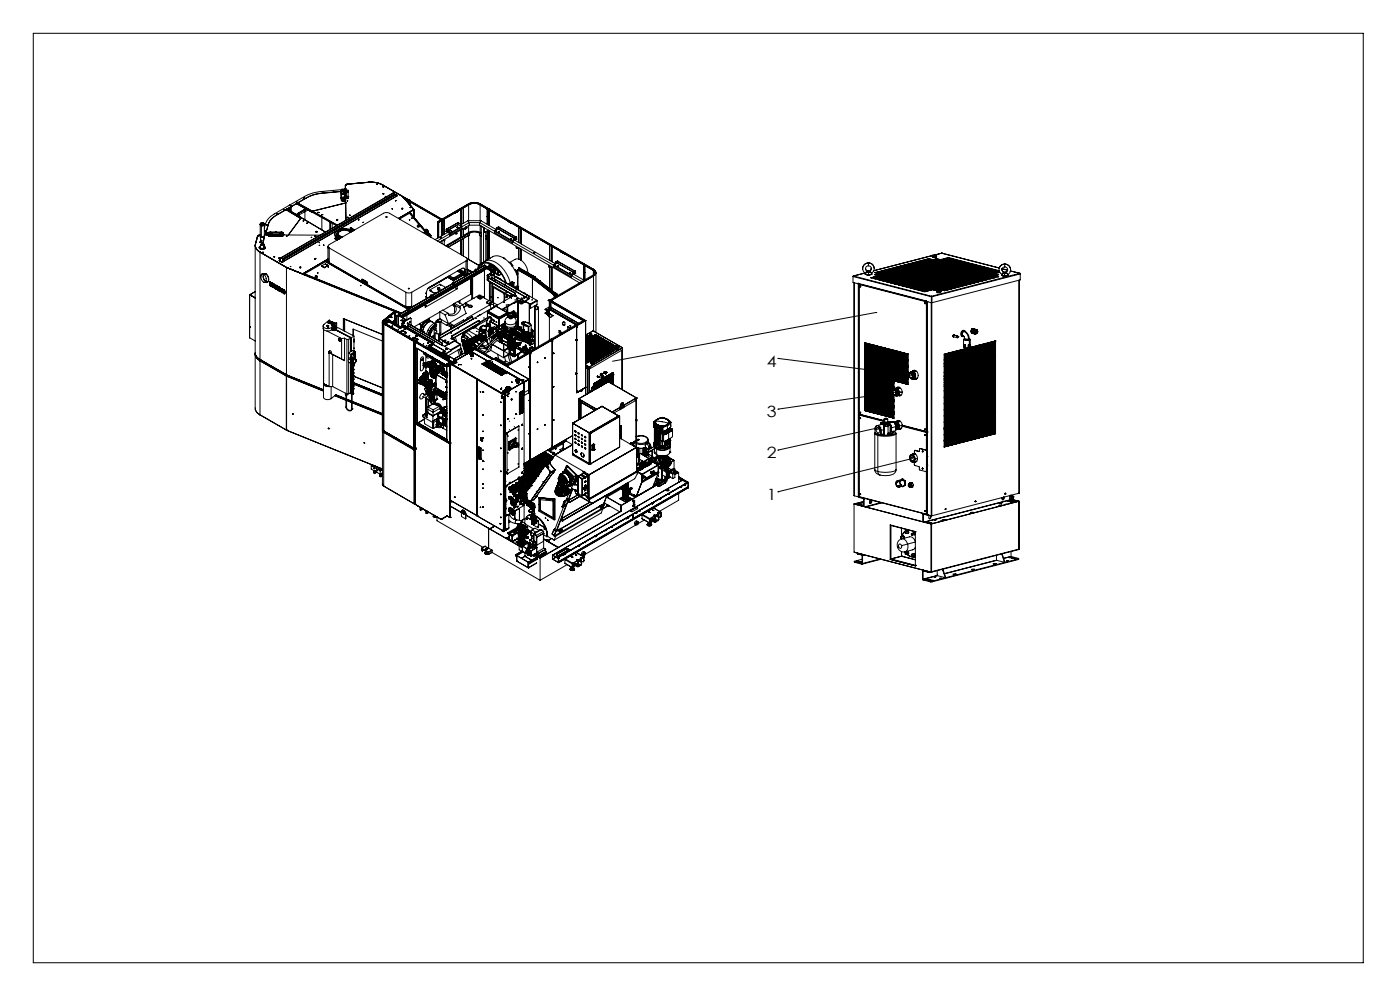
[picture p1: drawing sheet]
<svg xmlns="http://www.w3.org/2000/svg" width="420mm" height="297mm" viewBox="0 0 420 297" stroke-linecap="round" stroke-linejoin="round" font-family="sans-serif">
<defs><g id="words">
<g font-size="4.7">
<text x="230" y="109.9">4</text>
<text x="230" y="125.1">3</text>
<text x="230" y="137.3">2</text>
<text x="230" y="149.8">1</text>
</g>
</g></defs>
<g fill="none" stroke="#000" stroke-width=".3">
<path d="M10 10h399v278.5h-399zM91.2 59.3l.2 .1zM91.2 59.4h.2M92 59.3l-2.7 1.5 2.7-1.5M92 59.3h.1M96.7 57.9l-2.9 .6-1.8 .8M96.7 57.9l-2.7 .5-2 .9M96.7 57.9h.1M96.9 57.6l.2 .1zM96.9 57.6h.1M96.9 57.7h.2M97 57.6l.1 .1z"/>
<path d="M100 57.4h.2zM100 57.4h.2M102.4 57.3h.1M102.4 57.4h.1M102.4 57.3v2.2h1.2M102.4 57.1v3M102.4 57.3v2M102.4 57.4l-5.7 .5M102.4 59.2h.1M102.4 59.2l.3 .1M102.4 59.3h.1M102.4 59.2v.6z"/>
<path d="M102.4 59.5l1.1 .1M102.4 59.2v.9M102.4 57.1h.1M102.4 59.5l.1 .6M102.4 57.2l.1 1.9M102.4 57.2h.1M102.4 57.2v.1M102.5 59.3h.1M102.5 57.2h.1M102.5 56.9h.1M102.5 56.8l-6.3 .6-2.5 .5-2.2 .9-4.6 2.7M102.5 59.1h.1"/>
<path d="M102.5 59.1l-.1 .1M102.5 56.8h.8M102.5 58.1h.1M102.5 56.8h.1M102.5 59.3l.1 .1M102.5 59.1l.2 .1M102.5 59.1v.2M102.6 58.1h.1M102.6 59.9h.1M102.6 59.8h.1M102.6 59.8v.3M102.6 57.1l-.1 .1"/>
<path d="M102.6 57.1h.1M102.6 59.4h.6M102.7 59.8l.1-.1 .4 .1M102.7 59.3h.1M102.7 59.3l-.1 .1M102.7 59.2h.1M102.7 59.9l-.1 .2M102.7 59.9h.1M102.7 59.7h.1M102.7 59.7l-.1 .3M102.7 59.6h.1M102.7 59.6l-.1 .2"/>
<path d="M102.7 59.7v.2M102.7 59.6l-.1 .3M102.8 58.1h.1M102.8 59.9h.3M102.8 59.7h.2M102.8 59.6h.3M102.8 57.1h.1M102.8 59.2h.2M102.8 59.2h.1M102.8 58.2h.1M102.8 58.3h.1M102.8 58h.1"/>
<path d="M102.9 57.1h.1M102.8 58.2v.1M102.9 59.2h-.1M102.9 59.2h.1M102.9 57.1l-.1 .1M102.9 57.1v.1M102.9 58.3h.1M102.9 58.1h.1M102.9 58h.1M102.9 57.2h.1M102.9 58v.1M102.9 58l-.1 .1"/>
<path d="M102.9 58.2h-.1M102.9 58.2h.1M103 59.2h.1M103 58h.1M103 59.2h-.2M103 58.1h.1M103 58.1h-.2h.2M103 58.1h.2M103 59.7h.1M103 59.7l.1 .2M103 58.1h.3M103.1 59.6h.1"/>
<path d="M103.1 59.6l.2 .5M103.1 59.7l.2 .2M103.1 59.6l.2 .3M103.1 58l-.1 .1M103.1 59.9l.2 .2M103.1 59.2l.1 .1M103.1 58.1h-.1M103.1 58.1h.1M103.2 56.8h.1M103.2 57.2h.1M103.2 57.1l.1 .1M103.2 57.1v.1"/>
<path d="M103.2 59.3h.1M103.2 58.1h.1M103.2 59.4h.1M103.2 59.3v.1M103.3 59.3h.1M103.3 59.9h.1M103.3 58.1h.1M103.3 56.8h.1M103.3 56.8v.3M103.3 56.8h-.8v.3M103.3 59.9h-.1M103.3 57.2h.1"/>
<path d="M103.3 59.3h-.1M103.3 59.1l-.2 .1M103.3 57v.1M103.3 57h.1M103.3 59.1v.2M103.3 59.1h.1M103.3 57.2v1.9M103.3 59.6v.5M103.3 59.1l.1 .1M103.3 57.2l.1 .1M103.4 57h.1M103.4 57v.1"/>
<path d="M103.4 57.3v.1M103.4 57.3v2M103.4 59.2h.1M103.4 58h.1M103.4 57.5h.1M103.4 57.9h.1M103.4 57.8h.1M103.4 57.6h.1M103.4 57.7h.1M103.4 59.2l-.2 .1M103.4 57.8v.1M103.4 59.2v.1"/>
<path d="M103.4 59.6l-.1 .5M103.4 58.7h.1M103.4 57.1h.1M103.4 57l.1 1.6M103.4 58.6h.1M103.5 56.5h.1M103.5 57h-.2M103.5 56.5v2.3h.3M103.5 56.5h.3v2.3M103.5 56.5v2.1M103.5 57l-1.1 .1M103.5 56.7l-.2 .1"/>
<path d="M103.5 58.8v.7M103.5 59.5h.1M103.5 58.6v1M103.5 58.6v.2M103.6 59.4h.2zM103.6 59.5l-.1 .1M103.6 55.5h.1M103.7 59.4l.1 6.6M103.8 57h.1M103.8 57h.6l.1 2.4M103.8 57v2.4M103.8 58.8v.7"/>
<path d="M104.1 55.2l-.5 .3M104.1 55.2h.1M104.1 59h.2M104.1 58.9h.2M104.1 57.4h.2M104.1 57.5h.2M104.1 59h.1M104.1 58.9h.1M104.1 57.5h.1M104.1 57.4h.1M104.1 55.2l-.5 .3v4M104.1 57.4v.1"/>
<path d="M104.1 58.9v.1M104.3 57.5h.1M104.3 57.4h.1M104.3 57.4v.1M104.3 59h.1M104.3 58.9h.1M104.3 58.9v.1M104.4 59.4h.1M104.4 59.4h-.6M104.4 59.4v.1M104.5 59.4l-.7 .1M110.5 54.6l2.5 .2 1.8 .7"/>
<path d="M110.5 54.6l2.7 .2 1.6 .6M110.5 54.6l-6.4 .6M113.1 55.2h.1M114.8 55.9h.3zM114.8 55.9h.3M114.8 55.5l7.9 4.5M114.8 55.4v.1M114.9 58.1h.2zM115 55.9l-.2 .1M115 56h.1M115.6 58.9h.3zM115.6 58.9h.1"/>
<path d="M115.6 58.9h.3M115.6 58.9l.2 .1M118 57.9l.6 .4M118 57.9l.4 .3-33.7 19.4M118 57.9l-33.7 19.4M118 57.9l-33.8 19.4M118 57.9h.1M118 57.9l.7 .4M118.4 58.2l-33.7 19.4M118.7 58.3h.1M118.7 58.3l-33.7 19.4M118.8 58.3l-33.7 19.5"/>
<path d="M118.8 58.3l.4 .3M119.2 58.6l-34.6 20M120.9 58.9l.1 .1M120.9 58.9l3.2 3.9M121 59l1.7 1M121 59l1.7 1-.6 .4M121 59l3.2 3.8M122.7 60h.1M76.6 73.6v32.3M76.6 73.1a2.3 2.3 0 0 0 1.4 2.5M76.6 73.1h.1M76.7 73.1a2.23 2.23 0 0 0 1.3 2.5"/>
<path d="M77.3 70.7h.1M77.3 70.7l-.7 2.4M77.3 70.7l-.6 2.4M77.8 74.2a1.06 1.06 0 0 0 1.7 .3M77.8 70.4h.1M77.8 70.4l-.5 .3M78 72.5l.1 .1zM78.1 72.6h.1M78 74.4h.1M78 74.3h.1M78 75.6l8 4.5M78 75.6v32.1"/>
<path d="M78.1 70.7l.2 1.3M78.1 67.3l.5 .4 .5-.1 .2-.3M78.1 70.7l.3 .3M78.1 70.7l.4 .3 .7-.2M78.1 67.2v3.5M78.1 70.4l-.8 .3M78.1 73.7a.56 .56 0 0 0-.3 .8 .56 .56 0 0 0 .8 .2l.9-.3M78.2 73.3v1l.3 .1 .7-.1M78.2 73.3l.3 .1M78.3 72l.1 .6M78.3 72l.2 .2 .6-.2M78.3 67h.1"/>
<path d="M78.3 67l.2 .2M78.4 72.6l.6 .1M78.4 72.6v.6M78.4 73.2v.1M78.4 73.2h.1M78.4 73.1v.1M78.4 73.3h.1M78.4 67.5v3.5M78.5 67.3l-.1 .2M78.5 67.2h.1M78.7 75.6l.4 .1zM78.8 66.8l-.4 .2 .1 .2"/>
<path d="M78.8 66.8h.1a.25 .25 0 0 1 0 .4 .25 .25 0 0 1-.4 0M78.8 66.8a.23 .23 0 0 0-.4 0 .23 .23 0 0 0 .1 .4M78.8 75.6l.3 .1zM78.8 66.8h.1M78.8 66.8l.2 .3-.5 .1M78.8 74.5h.1M78.9 66.8a.33 .33 0 0 1 .1 .5 .33 .33 0 0 1-.5 0M78.9 66.8l-.2-.1a.3 .3 0 0 0-.4 .1 .3 .3 0 0 0 .2 .5M78.9 66.7l.4 .5M78.9 66.7h-.2a.39 .39 0 0 0-.6 .3 .39 .39 0 0 0 .3 .5M78.9 66.7v.1M79 73a.36 .36 0 0 1 .1 .5 .36 .36 0 0 1-.6 0l-.3-.2"/>
<path d="M79 72.6v.1M79 72.6v.7M79 67h.1M79 67l-.5 .2M79.1 72l-.1 .7M79.1 72l-.1 .6M79.1 72h.1M79.2 73.7l.4 .3-.1 .4M79.2 74.2v.1M79.2 73.2v1.1M79.2 70.8l-.1 1.2M79.3 74h.1"/>
<path d="M79.3 70.7l-.2 1.3M79.3 70.7l-.3 .3h-.6M79.3 70.7l-.1 .1M79.3 67.2l-.2 .2-.7 .1M79.3 67.2v3.5M79.3 74.3l.2 .1M79.3 74.3v.1M79.5 74.4v.1M79.6 69.2h.2zM79.6 69.2h.2M79.6 69.2h.1M79.6 69.1l.1 .1"/>
<path d="M79.6 69.1v.1M79.6 74.2l-.1 .3M79.7 69.2h.1M79.9 70.3h.1M79.9 70.2v.1M79.9 70.2h.1M79.9 69.8v.6M79.9 70.1v.2M79.9 69.8h.1M79.9 69.8v.1M79.9 70.2h.7M80 67.4h.3z"/>
<path d="M80 67.4h.3M80 69.8v.6M80.1 67.4h.1M80.1 70.4h.1M80.2 70.4h.1M80.5 67.2h.1M80.5 69.8v.6M80.5 67.2l-.9 3.2M80.6 70.3h.1M80.6 69.8l-.7 .1M80.6 70.3l4.2 .1M80.6 70.7h.1"/>
<path d="M80.6 69.7v.1M80.7 69.8h4.1M80.7 69.7l4.1 .1M80.7 70.7l4.1 .1M80.7 70.8l4.1 .1M80.7 69.7v.1M80.7 70.7v.1M80.7 69.8h-.1M80.7 69.7l-.1 .1M80.7 69.7h4.1M81 69.6h-.4l.1 1.2M81.1 69.6h.1"/>
<path d="M81.1 69.6h-.1M81.1 69.6h3.2M81.3 70h.1M81.3 70.1h.1M81.3 69.9v.2M81.3 69.9h.1M81.4 70.6v.1M81.4 70.6h.1M81.4 70.7h.2M81.4 70.6h.2M81.4 70h.1M81.4 70.1h.1"/>
<path d="M81.4 70v.1M81.6 70.6v.1M81.6 70.6h.1M82.2 77h.2M82.6 69.6h.1M82.6 69.7h.1M82.9 64.5a4.7 4.7 0 0 0-2.4 2.7M82.9 64.5h.1M83 64.1l.2 .1M83 64.1h.2zM83 64.1h.2M83.6 77.4h.3z"/>
<path d="M83.7 78.1l.2 .1M83.7 78.1h.2M83.9 78.1h.1M83.9 78.1l.7 .4M83.9 78.2l.7 .4M83.9 78.1v.1M83.9 70.6v.1M83.9 70.6h.1M83.9 77.4h-.3h.3M83.9 70.7h.1M84 70.6v.1M84 70.6l.1 .1"/>
<path d="M84 70.6h.1M84 70.1h.2M84 70h.2M84 70h.1M84 70.1h.1M84 69.9l.2 .1zM84 70v.1M84.1 69.9h.1M84.2 70h.1M84.2 70.1h.1M84.2 70v.1M84.2 77.3l-.5 .8"/>
<path d="M84.2 77.3h.1M84.3 77.3l-.4 .8M84.3 77.3l.7 .4M84.3 69.6l.2 .1M84.3 69.6l.5 .1M84.3 69.6h.1M84.4 69.6h.1M84.4 69.6l.1 .1M84.4 69.6v.1M84.6 78.5h.1M84.6 78.5v.1M84.6 78.6h.1"/>
<path d="M84.8 69.8h.1M84.8 69.7v.1M84.8 70.8v.1M84.8 69.7h.1M84.8 70.7v.1M84.8 70.4h.1M84.8 70.3v.1M84.8 70.3v.2M84.8 70.3h.1M84.8 69.7v1.2M84.8 70.3l-5.5 .1M84.8 70.4l11.2 .1"/>
<path d="M85 77.7l.1 .1M85 77.7l-.4 .8M85.1 77.8l-.5 .8M85.2 62.9h.2M85.3 62.8l.1 .1M85.3 62.8l.1 .1zM85.9 62.8v.1M86 70.8h.1M85.9 70.8h.1M85.9 62.9h.1M85.9 62.7v.2M85.9 62.7l-3 1.8"/>
<path d="M85.9 62.8l-3 1.7M85.9 62.9l4.3 2.6M85.9 62.9l4.3 2.5M86 62.6l4.3 2.6M86 62.6l-.1 .1M86.8 62.3v.7M86.9 61.5l.5 .3M86.9 61.5v.1M87 62.2v.9M87.1 62.2l-.1 1M87.1 62.2v1M87.2 79.9h.1"/>
<path d="M87.1 62.1v.1M87.3 61.8l-.5-.3-4.5 2.6a5.1 5.1 0 0 0-2.6 3l-.4 1.3M87.3 61.8l-1.2 .8M87.3 61.9h.1M87.4 61.8h.2M87.4 61.8v1.6M87.6 61.8l-.3 .1M88.9 61.1h.2M89 61l.1 .1M89 60.6h.1M89 60.7h.2M89 60.6l.2 .1z"/>
<path d="M89 60.6l.2 .1M89.1 61.1h.1M89.1 61.1l4.5 2.5M89.1 60.9v.2M89.1 60.9l-1.5 .9M89.2 60.8l-.1 .1M89.2 60.8l4.4 2.5M89.2 64v.4M89.2 64l.1 .1M89.2 60.8h.1M89.2 60.8l4.5 2.4M89.3 64.1l.1 .5"/>
<path d="M89.3 64.1h.1M89.5 64.1l-.1 .2zM89.5 64.1l-.1 .1M89.5 63.9l-.2 .2M89.5 63.9v.1M90.3 65.2v.1M90.3 65.2h.1M90.4 65.3l-3.9 5.1M90.4 65.3l7.2 4.2M90.4 65.3l7.2 4.3M90.9 66.2h.2M91.4 62.8l-2.2 1.2"/>
<path d="M91.4 62.4v.4M91.4 62.8l-1.9 1.1M91.4 62.8v.1M91.5 62.8h.1M91.5 63.4v2.5M91.5 62.8l-2.2 1.3M91.6 62.9l-2.2 1.2M91.6 62.9v.5M91.6 63.4l-1.8 1v.4M91.7 62.6l-.3 .2M91.8 62.6l-.4 .2M91.8 62.6l-.3 .2"/>
<path d="M91.9 62.7l-.3 .2M92.1 66.9h.2M92.4 63l-.8 .4M93.5 71.2h.1M93.6 63.6h.1M93.6 63.3v.3M93.7 63.6h.1M93.7 63.2v.5M93.7 63.6l7.2 4M93.7 63.6v.1M93.7 63.2l-.1 .1M93.7 63.6h-.1"/>
<path d="M93.8 63.3h.1M93.7 63.6l.1 .1M93.7 63.7h.1M93.8 63.3l7.3 4.3M93.8 63.3l7.4 4.1M93.8 63.7h.1M94.4 70.8h.4M94.5 77.5h.2M94.5 77.5h.1M94.5 77.5v.1M94.5 77.5v.2M94.5 70.7l.3 .1h-.4z"/>
<path d="M94.5 77.5l.2 .1M94.5 77.6v.1M94.5 77.6h.2M94.7 77.5h.1M94.7 77.5v.1M94.7 77.5l-.2 .2M94.8 69.4l.1 .2 .2-.2M94.8 69.4l.3 .1zM95.3 63.7h.2M95.5 63.7h.1M95.7 72.7h.1zM95.7 73.5l.2 .1z"/>
<path d="M95.7 72.7h.1M95.8 73.6h.1M96.4 64.3h.3zM96.4 64.3h.2zM96.4 79.7l.9 .6M96.4 79.7l.9 .5M96.6 65.2v3.7M96.6 64.3h.1M96.7 79.8h.1M97.2 73.5h.1M97.6 79.2h.1M97.7 78.1l24.7 14.3v.6h.4v-.6"/>
<path d="M97.7 78.4l-6.4 3.7M97.7 78.4l24.7 14.3-3.4 2M97.7 78.1v.3M97.7 78.1h.1M98.1 79.4h.1M98.3 78h.1M98.3 78l-.4 .2M98.3 77.8v.2M98.3 78l.1 .1M98.3 77.8h.1M98.4 73.8v4.2l.4 .5M98.4 74.2v.1"/>
<path d="M98.4 74.3h.1M98.4 79.5l-1.1 .8M98.4 77.6l-7.6 4.5M98.4 77.7l-7.6 4.4M98.4 79.5l-1.1 .7M98.4 79.5l-.8-.4-1.2 .6M98.4 79.9h.1M98.4 80h.1M98.6 69.9l-.4 .2M98.7 69.8l-.4 .1-.1 .2M98.8 74.3a.53 .53 0 0 1-.4-.5 .53 .53 0 0 1 .4-.5l16.5-9.5 1-.1 23.5 13.5a.53 .53 0 0 1 .4 .5 .53 .53 0 0 1-.4 .5M98.8 74.3l22.9 13.3"/>
<path d="M98.8 74.3v4.4M99 66.6v2.1M99.1 66.6v2.1M99.7 66.9v1.5M100.3 79.7v.1M100.3 79.7v.2M100.3 79.7l.1 .1M100.3 79.8l.1 .1M100.3 79.9h.1M100.3 79.8v.1M100.4 79.7v.1M100.4 79.8v.1"/>
<path d="M100.4 79.9h.1M100.5 71.4l.1 .1M100.6 71.4l.1 .1M100.6 71.5h.1M100.6 71.4h-.1M100.6 71.5l.6 .3M100.6 71.4v.1M100.6 71.5h-.1M100.7 71.5h-.1M100.8 71.2l-.3 .3 .6 .4M100.8 71.2l.7 .4M100.9 71.2h-.1"/>
<path d="M100.9 70.4v.3M100.9 69.2a1.15 1.15 0 0 0 0 2M100.9 71.2l.7 .4M100.9 70.7v.5M100.9 70.7h.1M100.9 70.7l.6 .3M101 65.9v.1l.3-.1M101 65.8l.3 .1zM101 71.8h.1M101.1 71.1l.2 .1M101.1 71l.2 .2M101.1 71.7l.1 .1"/>
<path d="M101.1 71.8h.1M101.1 71v.1M101.1 71.7h.1M101.1 71.9h.1M101.1 71.7v.2M101.1 70.9v.1M101.1 71l.2 .3M101.1 71.1l.2 .2M101.1 71h.1M101.2 71.2v.1M101.2 70.1l.3 .6M101.2 70.3v.1"/>
<path d="M101.2 70.3h.1M101.2 71.8v.1M101.2 71.8h.1M101.2 70.4h.1M101.4 70.3h.1M101.4 70.6l.1 .2M101.5 70.8l.4 .3M101.5 69.4a1.1 1.1 0 0 0-.6 1.3M101.5 71l.1 .1M101.5 71h.1M101.5 71.6h.1M101.5 70.9l.4 .3"/>
<path d="M101.5 71.6l-.3 .2M101.5 71.7l-.3 .2M101.6 71.6h.1M101.6 70.5l-.1 .3M101.6 70.5l.2 .2M101.6 70.5l.3 .2M101.6 71.1l-.1 .6M101.6 71.6l-.1 .1M101.6 71.5h.1M101.6 71.5l.2 .1M101.6 71.1v.1M101.6 71.4h.1"/>
<path d="M101.6 71.4l.2 .1M101.6 71.1h.1M101.6 71.1v.5M101.6 70.9l.4 .3M101.7 68.8l2.2-.3 1.9 .7M101.8 70.7l.1 .1M101.8 70.7h.1M102 69.2h.1M101.9 70.7l.3 .3M101.9 70.7l.1 .1M101.9 71.1h.1M102 71h.1"/>
<path d="M102 70.9h.1zM102 71.2l.2 .1-.2-.1M102 70.8l-.1 .5M102 70.8h-.1M102 71l-.1 .1M102 71.2h.1M102 71.2l-.4 .2M102 70.9h.1M102 71.1l.4 .1M102.1 71l.3 .2M102.1 71.4l-.1 .1M102.2 70.9l.5 .1"/>
<path d="M102.2 70.9l-.2 .1M102.2 71l-.6 .4M102.4 60.1h.1M102.5 60.1h.1M102.6 60.1h.1M102.6 60.1v.1M102.6 60.1l.3 .3 .3-.3M102.6 60.1l.1 .1M102.6 60.1l.2-.2 .4 .2M102.6 60.1l.3-.2 .3 .2M102.7 60.2l.1-.2 .4 .2M102.7 60.2l.1 .2 .4-.2"/>
<path d="M102.7 60.3l.1 .1M102.7 60.3h.1M103.1 60.3h.1M103.1 60.3v.1M103.2 67.2l-.4 .2M103.2 60.1h.1M103.2 60.1v.1M103.3 60.1h.1M103.3 60.1l-.1 .1M103.3 67.2h-.4l-.1 .3M103.7 60.8h.1M103.7 60.8l-10 2.5"/>
<path d="M103.9 69h.1M104.2 65.2h.3M104.3 60.2h.1M104.2 60.2h.1M104.8 64.5h.2zM104.9 64.5h.1M105.1 69.7l-1-.6h-1.7a.87 .87 0 0 0-.8 .5 .87 .87 0 0 0 .2 1M105.1 68.8h.1M105.1 68.8l.7 .4M105.2 68.2l.6 .3M105.2 68.2l-.1 .6M105.2 68.2l.6 .4"/>
<path d="M105.2 69.4l.1 .1M105.3 69.6l-1.3-.7h-1.5a1.1 1.1 0 0 0-1.1 .5 1.1 1.1 0 0 0 .1 1.3M105.3 68.6l.3 .1M105.3 68.6h.1M105.4 68.5h.1M105.4 68.6l.2 .2M105.4 68.5v.1M105.4 68.5l-.1 .1M105.5 68.6l.1 .2-.3-.2M105.5 68.6h.1M105.5 68.5l-.1 .1M105.6 68.6h-.1"/>
<path d="M105.7 69.4l-1.8-.6-2 .2a1.91 1.91 0 0 0-1.5 1.3M105.8 68.6h.1M105.8 69.1l.1 .1M105.8 69.1h.1M105.8 68.5v.1M105.8 68.6v.5M105.8 68.6l.4 .4M105.9 69.1v.1M106 68.9h.1M106 68.9h.2M106.1 68.9h.1M106.2 68.9l-.3 .3"/>
<path d="M107.7 65.9h.1M109 66.6h.1M108.9 66.6h.1M115.9 65h.2M115.9 65h-.1M115.9 65l.1 .1M115.9 65v.1M117.6 62.5l.1 .1zM117.6 62.6h.1M118.7 60.2h.1M120.5 62.5l.1 .1M120.5 62.5h.1"/>
<path d="M120.6 62.5h.1M120.6 62.4l.1 .1M120.6 62.4l-.1 .1M120.6 62.5v.1M120.6 62.6h.1M120.7 62.4h.1M120.7 62.4l.1 .1M120.7 62.5h-.1M120.7 62.5v.1M120.8 62.5l-.1 .1M122.1 60.4l2 2.4M122.4 60.1v.1"/>
<path d="M122.4 60.2v.6M122.4 60.1l.2 .1M122.4 60.2l.4 .2M122.4 60.2l-.3 .2M122.5 60.1h.1M122.5 60.1v.1M122.5 60.2l.3 .1M122.5 60.2l.3 .2M122.7 60l-.3 .1M122.7 60v.3M122.7 60l-.2 .1M122.8 60.3h.1"/>
<path d="M122.8 60.4v.8M122.8 60.4h.1M122.8 65.9h.1zM122.8 65.9h.1M122.8 63.6h.1M122.8 63.6l6.2 7.3M122.8 63.6v.3M122.8 60.4l9.5 5.5M122.8 63.6l4.7 5.4M122.8 63.9l-3 1.7M122.8 63.9l5.7 6.8M122.9 60.3v.9"/>
<path d="M123 60.2l.1 .1M123.1 62.2h.1M123 62.2h.2M123 62.2h.1M123 60.2h.1M123 60.2l-.2 .1M123 60.2v.1M123 60.5l.1 1M123 60.2l-.1 .1M123.1 60.3h.1M123.1 60.3l9.4 5.4M123.1 60.3l-.3 .1 9.5 5.4"/>
<path d="M123.5 65.4h.1zM123.5 65.4h.1M124.1 62.8h.1M124.1 62.8l-4.6 2.7 3.3-1.9M124.1 62.8l-1.3 .8M124.2 62.8h.1M124.2 62.8v2.4M124.2 62.8l-1.3 .8M125.2 67.7v.3l.2 .1 .4-.1v-.3M125.4 67.8h.1M126.7 69.6l.9 .2 .5 .6M127.5 68.8l.1 .4z"/>
<path d="M127.5 68.9l.1 .2zM127.5 68.8l.1 .3M127.5 68.8l.2 .3M127.5 68.8h.1M127.6 68.9v.2M127.6 69.2l.1 .1M127.6 69.1v.1M127.6 69.1h.1M127.7 69.1h.1M127.7 69.1l.1 .3zM127.7 69.1l-.1 .1M127.7 69.1l.1 .3"/>
<path d="M127.7 69.1l.2 .2M127.8 68.7l.4 .3M127.8 69.1l.1 .2M127.8 68.7l.2 .3M127.8 68.7l-.3 .1M127.8 69.4l1.4 1.6M127.9 69.3l-.1 .1M127.9 69.3h.1M127.9 69.4h.1M128 69.4l.1 .1M128 69l.4 .3M128 69l.1 .4"/>
<path d="M128 69h-.2M128.1 69.5h.1M128.2 69.4h.1M128.1 69.5v.1M128.1 69.6l.3-.1zM128.1 69.4h.1M128.1 69.4h-.3M128.3 70l.1 .2M128.4 69.3l-.1 .4-.2-.2M128.4 69.3l-.2 .1M128.5 70.1v.1M128.5 70.3l.2 .1"/>
<path d="M128.6 70l.2 .2M128.6 70.1l-.1 .1M128.6 70.2v.1M128.6 70l.2 .1zM128.7 70.3l.1 .3M128.7 70.4v.1M128.8 70.2l.2 .1zM128.8 70.4h.2M128.8 70.4h-.1M128.8 70.6l.2-.3 .3 .3M128.8 70.2h.1M128.8 70.5v.1"/>
<path d="M128.9 70.7h.1M128.9 70.7v.1M129 70.2l-.2-.2v.2M129.3 70.6l-.4 .1 .4-.1M129.3 70.6h.1M129.3 70.6v.5M131.3 66.5h.1M131.3 66.5l.3 .2M131.3 66.4h.1M131.3 66.5v4.9M131.3 66.5l.3 .1v4.6M131.3 66.4l.1 .1"/>
<path d="M131.4 66.5h.1M131.4 66.4h.1M131.4 66.4l.3 .2M131.7 66.6h.1M131.9 72.6h.1M132 71.2l.3 .1zM132 71.3h.3M132.2 65.8v.1M132.3 65.8v.1M132.4 65.8h.1M132.4 66.1v4.6M132.5 65.7h.1"/>
<path d="M132.5 65.7v.1M132.5 65.7l-.2 .1M132.6 73v-.8l.7-.4v1.6M132.6 66v4.6M132.7 66v4.6M133.2 65.7v4.6M133.3 71.8v.4M133.4 71.7l-.1 .5M133.8 69.3l.1 .1M133.8 69.3h.1M133.9 69.3h.1M133.9 68.7v.6"/>
<path d="M133.9 69.2l-.1 .1M133.9 68.7v.1M133.9 69.3l1.1 .6M133.9 68.8l.7 .4M133.9 68.8h.1M133.9 69.3l1 .6M133.9 69.4l1 .6M133.9 68.7h.1M134 68.7v.1M134 68.7l-.1 .7M134 68.8l.7 .3M134.3 69.6l-3.8 2.2"/>
<path d="M134.6 69.2l.4 .6M134.7 69.1l-.1 .1M134.7 69.1l.3 .7M134.9 69.9l.1 .1M134.9 70h.1M134.9 69.9h.1M134.9 69.9l.1 .5M135 69.8v.1M135 70v.4M135 69.8h.1M135.3 69.2h.1M135.4 69.1l-.1 .1"/>
<path d="M135.4 69.2h.1M135.4 69.1h.1M135.5 69.1l-.2 .1M136.5 63.8l.2-.1zM136.7 63.7h.1M136.7 69.9l.1 .2M136.7 69.9l.1 .1M136.8 70v.1M136.8 70.1h.1M136.8 69.8l.1 .1M136.8 69.8l-.1 .1M136.8 69.8v.1"/>
<path d="M136.8 63.4l.3-.1zM136.8 63.6h.3M136.8 69.9v.1M136.8 69.9h.1M136.9 69.9l-.1 .2M136.9 63.3l.2 .1zM136.9 69.9h.1M136.9 69.9l-.1 .1M136.9 63.6h.1M137.1 68.1h.1M137.1 63.5v.1M137.1 68.2h.1"/>
<path d="M137.2 63.4l-.1 .2M137.2 63.4h.1M137.2 68l-.1 .2M137.2 68l.1 .1M137.2 68.1l.1 .1M137.2 68l.1 .2M137.3 68.1l-.2 .1M137.3 68.2h.1M137.3 66.7h.1M137.3 66.7l-3.4 2M137.3 66.7l.1 .1M137.4 66.8h.1"/>
<path d="M137.4 67.3h.1M137.4 66.8l-3.4 1.9M137.4 66.8v.5M137.4 67.3l1.1 .6M137.4 66.8l.7 .4M137.4 67.3l-3 1.7M137.4 66.7v.1M137.4 66.7l.8 .4M137.4 63.3l-.2 .1M137.4 63.2v.1M137.4 63.3h.1M137.5 63.2v.1"/>
<path d="M137.5 63.3l-.3 .1M138.1 67.2l.4 .6M138.2 67.1l-.1 .1M138.2 67.1l.3 .7M138.2 62.8v4.4M138.2 68.9v2.1M138.2 71.9v4.4M138.2 71l-4.5 2.7M138.2 71l.2 .2M138.4 71.2h.1M138.4 71.2l-4.5 2.6M138.4 62.7v4.6"/>
<path d="M138.4 68.8v2.4M138.4 71.8v4.5M138.4 71.8h.1M138.4 67.9l-3.4 1.9M138.5 71.8h.1M138.5 62.6v4.6M138.5 67.8v.1M138.5 68.8v2.4M138.5 71.8v4.6M138.5 67.9v.1M138.5 68l-7.3 4.2M138.5 68v.4l-3.5 2"/>
<path d="M138.5 67.8h.1M138.5 67.9h.1M139 71.5h.1M139 70.8h.1M139 62.4v4.6M139 68.5v2.3M139 71.5v5.2M139 70.8l-.5 .4M139 71.5l-.5 .3M139.1 68.4l.4 .2M139.7 68.1v.5M139.7 68.6h-.2"/>
<path d="M139.7 68.3h.1M139.7 68.1v.4M139.7 68.2h.1M139.7 68.5v.1M139.7 68.5l-.2 .1M139.8 68.3h.1M139.8 68.2v.1M139.8 68.1l-.1 .1M139.8 68.1h.1M139.8 68.1l.1 .1M139.8 78.2v4.5M139.8 78.2l-16.3 9.4"/>
<path d="M139.8 68.2h.1M139.9 68.2l-.1 .1M139.9 68.2h.1M140.2 77.5l3.5 2-3.5-2M140.2 78.1h.1M140.2 77.7v4.2l-.4 .5M140.4 66.1l.4 .6M140.4 66.1l-2.1 1.2M140.4 66.1h3.9M140.5 61.1l1.6-.4 2 .4M140.5 61.1h.1M140.6 69.7l1.3-.4h1.2l.9 .4"/>
<path d="M140.6 61.1l1.3-.4h1.2l.9 .4M140.6 61.5v4.6M140.6 67.6v2.1M140.6 70.6v7.1M140.6 61.1l-9.2 5.3M140.6 69.7l-1.6 .9M140.6 61.1l.2 .2M140.7 69.8h.1M140.8 69.8h.1M140.8 66.7v.8M140.8 67.5l-8.9 5.1M140.8 66.7l-2.3 1.3"/>
<path d="M140.8 67.5h3.1M140.8 66.7h3.1M140.8 69.8l-1.8 1M140.8 69.8l1.5-.4 1.5 .4M140.8 70.4h.1M140.8 70.4l-6.4 3.7M140.8 69.8v.6M140.8 69.8l-6.9 4M140.8 61.3h.1M140.8 61.3l1.1-.4 1.1 .1 .8 .3M140.8 61.3l-9.1 5.3M143.5 79.4h.3"/>
<path d="M143.8 61.3h.1M143.8 61.3l2.6 1.5M143.8 70.4h.1M143.8 69.8h.1M143.8 69.8v.6M143.8 69.8l.6 .4M143.8 70.4l.6 .3M143.9 70.4l.5 .4M143.9 69.8h.1M143.9 69.8h-.1M143.9 66.7v.8M143.9 66.7l9.8 5.7"/>
<path d="M143.9 67.5l30 17.3M143.9 69.8l.5 .3M144 61.1h.1M144 61.1l2.7 1.5M144 61.5v4.6M144 67.6v2.1M144 70.6v8.6M144 69.7l.4 .2M144 61.1l-.2 .2M144.3 66.1l-.4 .6M144.3 66.1l4.5 2.7M144.4 67.8v11.1"/>
<path d="M144.4 78.9l1-.6a4.8 4.8 0 0 1 5.6 2.3l1 1.6 1.1 2.6M144.9 79l-.7 1.1M145.1 68.2v10.3M145.2 79.5h.1M145.3 79.5h.1M145.3 79.5l-2.3 1.4 2.2-1.4M145.3 79.6l-2.3 1.3M145.3 79.5l.5 .4M145.3 79.5v.1M145.3 68.3v1.2l.2 .1M145.3 79.5l.9 .5M145.5 69.6l1.1-.6z"/>
<path d="M145.6 78.2l2.1-1.2a4.7 4.7 0 0 1 5.4 2.1l1.6 2.4 .6 1.6M145.7 69.5v8.6M145.7 71.5l.4 .3M145.7 70.7l.4 .2M145.7 70.8l.4 .3M145.7 70.9l.4 .3M145.7 71.5l.4 .2M145.8 79.9v.1M145.8 79.9h.1M145.8 79.9l-25.7 14.7M145.8 80l-25.6 14.8M145.9 79.9v.1"/>
<path d="M145.9 80h.2M145.9 79.9l-.1 .1M146.1 62.6v4.6M146.1 69.3v8.6M146.1 62.6l.3 .3M146.1 62.6h.1M146.1 62.6l.3 .2M146.2 64.9l.1 .1M146.2 64.9h.1M146.2 64.8v.1M146.2 79.9l-25.7 14.9M146.2 79.9l.1 .1"/>
<path d="M146.3 64.9v.1M146.3 80v.3M146.3 80l-25.7 14.8M146.3 65h.1M146.4 62.8h.1M146.4 62.8v4.6M146.4 69.1v8.6M146.4 62.8l.1 4.6M146.5 62.8h.1M146.5 62.8l-.1 .1M146.5 62.8l28.5 16.5M146.5 62.9h.1"/>
<path d="M146.5 69.1v8.6M146.5 77.5v.2M146.5 77.5l.1 .1M146.6 77.5h-.1M146.6 77.5l.1 .1M146.7 62.6h.1M146.7 62.6l.1 .1M146.7 62.6l-.3 .2M146.8 62.7h.1M146.8 77.4h.1M146.8 63v4.6M146.8 69.1v8.3"/>
<path d="M146.8 62.7l28.5 16.4M146.8 77.4l.1 .1M146.8 77.4l-.2 .1M146.8 79.9l.1 .1M146.8 79.9l.2 .2M146.8 79.8h.1M146.8 79.7v.1M146.8 79.6l.1 .2M146.9 79.3h.1M146.9 79.8h.1M146.9 79.8l.4 .2M146.9 80h.1"/>
<path d="M147 79.8l.4 .2M147 79.2l.1 .1M147 79.3l.2 .4M147.1 79.3l.2 .4M147.1 79.2l-.2 .1M147.1 79.3h-.1M147.1 79.6l.1 .2M147.1 79.5l.1 .3M147.2 79.7h.7M147.2 79.8h.1M147.3 79.7h-.1M147.4 79.3l-.1 .4"/>
<path d="M147.4 80h-.1M147.4 79.3h.1M147.4 79.3l.1 .1M147.4 79.3l.2 .2M147.5 79.4l.1 .1M147.6 79.5l.4 .1-.2-.1M147.7 79.4v.1M147.7 79.5h.1M147.8 79.5h.1M147.8 79.7l-.4 .3M147.9 79.7h.1M148 79.7h.1"/>
<path d="M148 80l-.1 .2M148.1 79.9h.1M148.1 79.9l-.1 .1M148.1 79.9v.1M148.1 79.7l-.7 .3M148.2 79.9l-.9 .1M148.2 79.9l-.4 .1M148.3 79.8l-.1 .1M148.5 69.2l-.1 .5 5.3 3.1M148.5 69.2l5.3 3M148.7 68.9v.2M148.7 69.1l-.2 .1"/>
<path d="M148.7 68.9v.1M148.7 69.1h.1M148.7 69v.1M149 68.3v.1M149 68.3l-.3 .6M149 68.4l-.3 .6M149.5 68h.1M149.5 68v.1M149.5 68l-.5 .3M149.5 68.6l4.8 2.8M149.5 68.1h.1M149.5 68.6h.1"/>
<path d="M149.5 68.1v.5M149.5 68.1l5.2 3M149.5 68.6l-.8 .5M149.5 68.1l-.5 .3M149.6 68l5.2 3M149.6 68l-.1 .1M149.7 69.4l.1 .1M149.7 69.5h.1M149.7 69.4l.2 .1M149.7 69.5h.2M149.7 69.4v.1M149.7 69.4l-.1 .1"/>
<path d="M149.9 69.5h-.1M151 77.3l.4 .2-.2-.1M151.2 77.4h.1M152.4 66.3h.1M152.4 66.3l.3 .2zM152.5 66.3v.1M152.7 78.6l.6 .3 .3 .8M152.8 66.5l.1 .2M152.9 66.4h.1M152.9 66.4h.2M152.9 66.6v.1M153 78.6l1.6-.9a3.3 3.3 0 0 1 3.6 3l.1 1"/>
<path d="M153.1 78.7l.4 .4 .1 .6M153.1 78.7h.1M153.1 66.6l-.2 .1M153.2 66.7l.3 .2M153.2 71.5h.2M153.2 71.5h.1M153.3 71.5h.1M153.3 71.5h.2M153.3 71.5h-.1M153.4 71.5l-.1 .1M153.4 71.5h.1M153.4 66.9h.1"/>
<path d="M153.5 66.9h.1M153.6 79.5h.1M153.6 79.5l.2 .2M153.7 72.8h.1M153.8 79.7l-.1 .2M153.8 72.3h.1M153.8 72.3v.5M153.8 79.7l-.2 .1M153.8 72.3l-.1 .1M153.8 72.4l17.6 10.1M153.8 72.2l-.1 .2M153.8 72.2v.1"/>
<path d="M153.9 72l.1 .1M153.9 72h.1M154 72v.1M154.3 71.4l-.4 .6M154.3 71.4h.1M154.3 71.4l-.3 .6M154.4 72l12 6.9M154.7 71.1h.1M154.8 71v.1M154.8 71.7h.1M154.8 71.6l-.8 .5M154.8 71.1l-.5 .3"/>
<path d="M154.8 71.7l-1 .5M154.8 71.8l-1 .5M154.8 71l-.1 .1M154.8 71.6h.1M154.8 71.6v.1M154.8 71.1v.7M154.8 71.6v.2M154.9 73.8v.5M154.9 74.3l.2 .1M155 74.4h.1M155.5 74.2l-.4 .2M155.6 68.1v4.6"/>
<path d="M155.6 74.3v3.3M156.1 68.4v4.6M156.1 74.5v3.4M156.2 68.5v4.5M156.2 74.6v3.3M156.4 68.6v4.5M156.4 74.7v3.3M160.1 75.8h.3M160.2 75.7l.2 .1zM164.7 79.5v.5M164.7 80l.2 .1M164.9 73.5v4.6"/>
<path d="M165.3 79.9l-.4 .2M165.4 73.8v4.5M165.4 79.9v7M165.5 73.8v4.6M165.5 79.9v7.1M165.7 73.9v4.6M166.2 79.4l-.1 .5 5.3 3.1M166.2 79.4l5.3 3M166.3 79.2v.1M166.3 79.3l-.1 .1M166.3 79.2h.1M166.3 79.3h.1"/>
<path d="M166.4 79.2v.1M166.7 78.5l.1 .1M166.7 78.5l-.4 .7M166.8 78.6l-.4 .6M167.1 78.3h.2M167.1 78.3l-.4 .2M167.2 78.8l4.7 2.8M167.2 78.3h.1M167.2 78.8h.1M167.2 78.3l5.2 3M167.2 78.3v.5M167.2 78.8l-.8 .5"/>
<path d="M167.2 78.3l-.4 .3M167.3 78.3l5.2 2.9M167.4 79.7h.1M167.4 79.6l.1 .1M167.4 79.6v.1M167.5 79.7h-.1M168.3 75.4l.3 .2M168.3 75.5h.1M168.7 75.6l.1 .2M168.8 75.5l.1 .1zM168.8 75.5l-.1 .1M168.8 75.7v.1"/>
<path d="M168.8 75.8h.1M169.1 75.9h.1M169.1 75.9l.2 .2M169.4 76.1h-.1M175 79.3v.1M175 79.4l.4 .1M175.1 79.3h.1M175.1 79.3l2.6 1.6M175.1 79.4h.1M175.1 79.4l.3 .1M175.3 79.1v.1M175.3 79.2l-.3 .1v4.6"/>
<path d="M175.3 79.2h.1M175.4 79.2l-.3 .1M175.4 79.2h.1M175.4 79.5h.1M175.4 79.2l2.6 1.5M175.4 79.5v4.4M260.5 79.7a.83 .83 0 0 0-.8 .8M260.5 79.7a.83 .83 0 0 1 .9 .7M260.5 78.8a1.66 1.66 0 0 0-1.7 1.7M260.5 78.8a1.7 1.7 0 0 1 1.8 1.6M260.5 78.8a1.74 1.74 0 0 0-1.7 1.8M260.5 78.8v.9"/>
<path d="M260.5 78.8l1.1 .3 .7 1.3M260.5 78.8h.1M269.2 79.9v.1M269.5 79.9l.9-.2 .9 .2-.9 .2zM270.4 79.7l.7 .2M270.4 79.7h.1M270.4 79.7l-.8 .2M270.6 79.6l1-.3 .9 .3-.9 .2zM270.7 79.8l-.8 .2M270.9 79.9l-.7 .2M271.6 79.4l-.8 .2M271.6 79.3v.1"/>
<path d="M271.6 79.9v.1M271.6 79.4l.7 .2M271.8 79.9l.9-.2 1 .2-1 .2zM271.8 79.3l.9-.3 1 .3-1 .2zM271.9 79.5l-.8 .2M272.1 79.6l-.7 .2M272.7 79.1l-.7 .2M272.7 79v.1M272.7 79.7h.1M272.7 79.1l.8 .2M272.7 79.7l-.7 .2M272.7 79.7l.8 .2"/>
<path d="M273 79.6l.9-.3 .9 .3-.9 .2zM273 79l.9-.3 .9 .3-.9 .2zM273.1 79.2l-.8 .2M273.3 79.3l-.8 .2M273.9 78.8l-.7 .2M273.9 78.7v.1M273.9 79.3v.1M273.9 79.9v.1M273.9 79.4l.8 .2M273.9 79.4l-.7 .2M273.9 78.8l.8 .2M274.1 79.3l1-.3 .9 .3-.9 .2z"/>
<path d="M274.1 78.7l1-.3 .9 .3-.9 .2zM274.1 79.9l1-.2 .9 .2-.9 .2zM274.2 78.9l-.7 .2M274.5 78.9l-.8 .3M275.1 78.4v.1M275.1 79v.1M275.1 79.7h.1M275.1 79.7l-.7 .2M275.1 79.7l.7 .2M275.1 79.1l-.7 .2M275.1 79.1l.7 .2M275.1 78.5l-.7 .2"/>
<path d="M275.1 78.5l.7 .2M275.3 79l1-.3 .9 .3-.9 .2zM275.3 79.6l1-.3 .9 .3-.9 .2zM275.3 78.3l1-.2 .9 .2-.9 .3zM275.4 78.6l-.8 .2M275.7 78.7l-.8 .1M276.3 78.1v.1M276.3 78.7v.1M276.3 79.3v.1M276.3 79.9v.1M276.3 79.4l-.8 .2M276.3 79.4l.7 .2"/>
<path d="M276.3 78.8l-.8 .2M276.3 78.8l.7 .2M276.3 78.2l.7 .2M276.3 78.2l-.8 .2M276.5 78.7l1-.3 .9 .3-.9 .2zM276.5 78.1l1-.3 .9 .3-.9 .2zM276.5 79.3l1-.3 .9 .3-.9 .2zM276.5 79.9l1-.2 .9 .2-.9 .2zM276.6 78.3l-.8 .2M276.8 78.3l-.7 .3M277.5 77.9l-.8 .2M277.5 77.8v.1"/>
<path d="M277.5 78.4v.1M277.5 79v.1M277.5 79.7h.1M277.5 79.1l-.8 .2M277.5 79.7l-.8 .2M277.5 79.7l.7 .2M277.5 79.1l.7 .2M277.5 78.5l-.8 .2M277.5 78.5l.7 .2M277.5 77.9l.7 .2M277.7 78.3l.9-.2 1 .2-1 .3zM277.7 79l.9-.3 1 .3-1 .2z"/>
<path d="M277.7 79.6l.9-.3 1 .3-1 .2zM277.7 77.7l.9-.2 1 .2-1 .3zM277.8 78l-.8 .2M278 78.1l-.8 .1M278.6 77.6l.8 .2M278.6 77.5v.1M278.6 78.1v.1M278.6 78.7v.1M278.6 79.3v.1M278.6 79.9v.1M278.6 79.4l.8 .2M278.6 79.4l-.7 .2"/>
<path d="M278.6 78.8l-.7 .2M278.6 78.8l.8 .2M278.6 78.2l-.7 .2M278.6 78.2l.8 .2M278.6 77.6l-.7 .2M278.8 77.7v.2M278.8 77.7h.3M278.8 77.7l-.6 .2M278.8 77.9h-.4M278.8 77.9h.4M278.9 78.1l.9-.3 .9 .3-.9 .2zM278.9 79.3l.9-.3 .9 .3-.9 .2z"/>
<path d="M278.9 78.7l.9-.3 .9 .3-.9 .2zM278.9 79.9l.9-.2 .9 .2-.9 .2zM279 78.1l.8-.2 .8 .2M279.6 76.5l.2 .2M279.6 76.6l-17.5 4.5M279.6 76.5l.2 .5M279.7 77.9l.1 .2M279.8 78.1h.1M279.8 78.1l.5 .1M279.8 76.7l.7 .1M279.8 76.7v.3M279.8 77.8v.3"/>
<path d="M279.8 78.4v.1M279.8 79v.1M279.8 79.7h.1M279.8 79.1l-.8 .2M279.8 79.7l.8 .2M279.8 79.7l-.8 .2M279.8 79.1l.8 .2M279.8 78.5l-.8 .2M279.8 78.5l.8 .2M279.8 77h.7M279.9 78.1h.1M279.9 77l.1 .1 .8-.1-.1 .1"/>
<path d="M279.9 76.5h.9zM279.9 78.1l.3 .1M279.9 77l-.1 .1M279.9 76.4l-.3 .1M279.9 77v.1M279.9 78.1v.2M280 76.6l-.2 .1M280 78.3l1-.2 .9 .2-.9 .3zM280 79.6l1-.3 .9 .3-.9 .2zM280 79l1-.3 .9 .3-.9 .2zM280 77v.1M280 78.2h.1"/>
<path d="M280.1 79.8l-.7 .2M280.2 77.8l.8-.2 .8 .2M280.4 79.9v.1M280.5 78.1h.1M280.5 76.8v.2M280.5 77.7v.2M280.5 79.9h.1M280.7 76.4l.3 .3M280.7 77l.1 .1M280.7 78.3l-.1 .2M281 76.7l-.5 .1M281 76.7v.2l-.5 .1"/>
<path d="M281 77.5v.5M281 78.1v.1M281 78.7v.1M281 79.3v.1M281 79.9v.1M281 77.5l.9 .2-.9 .3M281 77.5l-1 .2 1 .3M281 79.4l.8 .2M281 79.4l-.8 .2M281 78.2l.8 .2M281 78.8l-.8 .2M281 78.8l.8 .2"/>
<path d="M281 78.2l-.8 .2M281.2 78.9l-.1 .2M281.2 78.9v.3M281.2 78.9l.1 .1M281.2 78.1l1-.3 .9 .3-.9 .2zM281.2 78.7l1-.3 .9 .3-.9 .2zM281.2 79.3l1-.3 .9 .3-.9 .2zM281.2 79.9l1-.2 .9 .2-.9 .2zM281.3 79l-.1 .2M281.3 78.9v.2M281.3 79.5l-.7 .2M281.7 79h.1"/>
<path d="M281.7 77.8h.1M281.7 78v.2M281.7 78.4h.1M281.7 78.6v.2M281.7 79.3v.1M281.8 78v.2M281.8 78.6v.2M281.8 79.2v.2M281.8 79.8v.2M281.9 78v.2M281.9 78.6v.2M281.9 79.2v.2"/>
<path d="M281.9 79.8v.2M282 79.2v.2l.3 .1M282 78v.2M282 78.6v.2M282.2 77.8v.1M282.2 78.4v.1M282.2 79v.1M282.2 79.7h.1M282.2 78.5l-.8 .2M282.2 79.7l.7 .2M282.2 79.7l-.8 .2M282.2 79.1l-.8 .2"/>
<path d="M282.2 79.1l.7 .2M282.2 78.5l.7 .2M282.2 77.9l.7 .2M282.2 77.9l-.8 .2M282.4 78.3l1-.2 .9 .2-.9 .3zM282.4 79l1-.3 .9 .3-.9 .2zM282.4 79.6l1-.3 .9 .3-.9 .2zM282.4 77.7l1-.2 .9 .2-.9 .3zM282.5 75.9h.1M282.5 75.9l-2 .5M282.5 75.9l17.3 4.4M282.9 79.5h.1"/>
<path d="M283.1 79.1v.1M283.1 77.7v.2M283.1 78.3v.2M283.1 78.9v.2M283.2 77.6v.4M283.2 78.3v.3M283.2 78.9v.3M283.2 79.5v.3M283.2 78.2v.4M283.2 78.8v.4M283.2 79.4v.4M283.4 77.5v.1"/>
<path d="M283.4 78.1v.1M283.4 78.7v.1M283.4 79.3v.1M283.4 79.9v.1M283.4 79.4l-.8 .2M283.4 79.4l.7 .2M283.4 78.8l-.8 .2M283.4 78.8l.7 .2M283.4 78.2l.7 .2M283.4 78.2l-.8 .2M283.4 77.6l-.8 .2M283.4 77.6l.7 .2"/>
<path d="M283.6 79.5h.2zM283.6 79l.2 .1-.2-.1-.1 .2zM283.6 79l.2 .1M283.7 79.1h.1M283.6 78.7l.9-.3 1 .3-1 .2zM283.6 79.3l.9-.3 1 .3-1 .2zM283.6 77.4l.9-.2 1 .2-1 .3zM283.6 79.9l.9-.2 1 .2-1 .2zM283.6 78.1l.9-.3 1 .3-1 .2zM283.8 79.5h.1M283.9 79.3h.1M284 77.4v.1"/>
<path d="M284 77.8h.1M284 78v.2M284 78.4h.1M284 79v.1M284 79.3l.1 .1M284 79.6v.1M284 79.9v.1M284.1 78.6h.1M284.1 79h.1M284.1 78.6l.7 .2M284.1 78.6v.2M284.1 79.6h.1"/>
<path d="M284.1 77.4v.2M284.1 78v.2M284.1 79.9v.1M284.4 78.6l.8 .1M284.5 77.2v.1M284.5 77.8v.1M284.5 78.4v.1M284.5 79v.1M284.5 79.7h.1M284.5 77.3l-.7 .2M284.5 79.7l-.7 .2M284.5 79.7l.8 .2"/>
<path d="M284.5 79.1l-.7 .2M284.5 79.1l.8 .2M284.5 78.5l.8 .2M284.5 78.5l-.7 .2M284.5 77.9l.8 .2M284.5 77.9l-.7 .2M284.5 77.3l.8 .2M284.7 78.2l-.6-.1 .7 .1M284.8 79l.9-.3 .9 .3-.9 .2zM284.8 79.6l.9-.3 .9 .3-.9 .2zM284.8 77.7l.9-.2 .9 .2-.9 .3zM284.8 78.3l.9-.2 .9 .2-.9 .3z"/>
<path d="M285.2 78.9l.8 .3M285.6 78.8l.7 .3M285.7 77.5v.1M285.7 78.1v.1M285.7 78.7v.1M285.7 79.3v.1M285.7 79.9v.1M285.7 79.4l-.8 .2M285.7 79.4l.8 .2M285.7 78.2l-.8 .2M285.7 78.8l.8 .2M285.7 78.8l-.8 .2"/>
<path d="M285.7 78.2l.8 .2M285.7 77.6l-.8 .2M285.7 77.6l.8 .2M285.9 79.3l1-.3 .9 .3-.9 .2zM285.9 78.1l1-.3 .9 .3-.9 .2zM285.9 79.9l1-.2 .9 .2-.9 .2zM285.9 78.7l1-.3 .9 .3-.9 .2zM286 78.5l-.9-.1 .8 .2M286.3 78.7l.7 .2M286.4 78.6l.7 .2M286.4 79.3l.8 .1M286.8 79.2l.7 .2"/>
<path d="M286.9 78.5l-.8 .2M286.9 77.8v.1M286.9 78.4v.1M286.9 79v.1M286.9 79.7h.1M286.9 79.1l.8 .2M286.9 79.7l-.8 .2M286.9 79.7l.8 .2M286.9 79.1l-.8 .2M286.9 78.5l.8 .2M286.9 77.9l.8 .2M286.9 77.9l-.8 .2"/>
<path d="M287.1 79.6l1-.3 .9 .3-.9 .2zM287.1 78.3l1-.2 .9 .2-.9 .3zM287.1 79l1-.3 .9 .3-.9 .2zM287.4 79l.8 .2M287.5 78.9l.8 .3M287.6 79.5l.7 .3M287.9 79.5l.8 .2M288.1 78.1v.1M288.1 78.7v.1M288.1 79.3v.1M288.1 79.9v.1M288.1 79.4l-.8 .2"/>
<path d="M288.1 79.4l.7 .2M288.1 78.8l.7 .2M288.1 78.8l-.8 .2M288.1 78.2l-.8 .2M288.1 78.2l.7 .2M288.3 79.9l.9-.2 1 .2-1 .2zM288.3 78.7l.9-.3 1 .3-1 .2zM288.3 79.3l.9-.3 1 .3-1 .2zM288.6 79.3l.8 .2M288.7 79.3l.8 .1M288.7 79.9l.8 .1M289.1 79.8l.8 .2"/>
<path d="M289.2 78.4v.1M289.2 79v.1M289.2 79.7h.1M289.2 79.1l-.7 .2M289.2 79.7l-.7 .2M289.2 79.7l.8 .2M289.2 79.1l.8 .2M289.2 78.5l-.7 .2M289.2 78.5l.8 .2M289.5 79l.9-.3 1 .3-1 .2zM289.5 79.6l.9-.3 1 .3-1 .2zM289.8 79.6l.8 .2"/>
<path d="M289.9 79.5l.8 .3M290.4 78.8l-.7 .2M290.4 78.7v.1M290.4 79.3v.1M290.4 79.9v.1M290.4 79.4l-.7 .2M290.4 79.4l.8 .2M290.4 78.8l.8 .2M290.7 79.3l.9-.3 .9 .3-.9 .2zM290.7 79.9l.9-.2 .9 .2-.9 .2zM291 79.9l.7 .2M291.1 79.9l.8 .2"/>
<path d="M291.6 79v.1M291.6 79.7h.1M291.6 79.7l-.8 .2M291.6 79.7l.7 .2M291.6 79.1l-.8 .2M291.6 79.1l.7 .2M291.8 79.6l1-.3 .9 .3-.9 .2zM292.8 79.3v.1M292.8 79.9v.1M292.8 79.4l-.8 .2M292.8 79.4l.7 .2M293 79.9l1-.2 .9 .2-.9 .2z"/>
<path d="M294 79.7h.1M294 79.7l.7 .2M294 79.7l-.8 .2M295.1 79.9v.1M301.4 79.1a1.62 1.62 0 0 1 1.7 1.3 1.62 1.62 0 0 1-.9 1.8l-.1-.3M301.4 79.1l-.9 .3-.7 .9M301.4 79.2v.8M301.4 79.2a1.71 1.71 0 0 1 1.7 2.2M301.4 79.2l-1 .3-.6 .8M301.4 79.1v.1M74.9 98h.1M74.9 98.1h.1"/>
<path d="M74.9 98v.1M74.9 88.3v12.9M74.9 88.3h.1M74.9 88.4v12.8M74.9 88.4l1.7 .9M74.9 88.3l1.7 1-1.6-1M75 88.3v.1M76.6 87.4l-1.7 .9M76.6 87.4l-1.6 .9M79 83.3l.7 1M79 83.3h.1M79 82.2l-.1-.1a1.11 1.11 0 0 0-.3 1.9l.6 .6 .5-.1"/>
<path d="M79 82.2h.2M79.1 82.1l-.1 .1M79.1 82.1h.1M79.1 82.1h-.6l-.1 .3M79.1 83.3l.6 1M79.2 82.2h.1M79.2 82.3a1.67 1.67 0 0 1 .5 2.1v-.1M79.2 82.3l-.2 .2v.8M79.2 82.3l-.1 1M79.7 84.5h.1M79.7 84.3h.1M79.7 84.5l-.4 .1"/>
<path d="M79.8 82.1l.6 .9 .1 .8M79.8 82.1l-.6 .1M79.8 82.1l.6 .7 .2 .9M79.8 82.1h-.6M79.8 84.5h-.1M79.8 82.1h.1M79.8 84.2l-.1 .1M80.5 83.8l-.2 .7h-.6M80.6 83.7a.58 .58 0 0 1-.6 .9M80.6 83.7l-.1 .1M80.9 84.4v1.2l.2 .1M80.9 84.4l.2 .2"/>
<path d="M80.9 84.4l.3 .1M81.1 85.7v-.9l.3 1.1M81.1 85.7h.1M81.1 84.6l.3 .9 .2-.7M81.2 84.5l-.1 .1M81.2 84.5l.2 .9M81.4 85.9l.2-.8v.9l.2 .1M81.4 85.9h.1M81.6 84.8l.2 .1M81.6 85.2l-.1 .7M81.8 86.1h.1M81.8 86.1l.2 .1"/>
<path d="M81.8 84.9v1.2M82.1 86l-.1 .2M82.1 86l.6 .6M82.2 85.1l-.4 1M82.2 85.1l.2 .2M82.2 85.1l.2 .1M82.2 85.8l-.1 .1M82.2 85.8l.2 .2M82.3 85.4l.1 .6-.3-.1zM82.3 85.5l-.1 .3M82.4 85.3l.3 1.3M82.4 85.2l.3 1.4"/>
<path d="M82.4 85.2v.1M82.7 85.5v1.1l.2 .1v-1.2M82.7 85.5h.2M82.9 85.5h.1M83.1 86.2l.4 .9M83.1 86.2h.1M83.3 85.8l.2 .1M83.3 85.8l-.4 .3 .6 1M83.3 85.8h.1M83.4 85.9h.1M83.5 85.9l-.4 .3M83.6 85.9l.1 .1"/>
<path d="M83.6 85.9l.1 1.3M83.7 86v1.2M83.7 86h.1M83.9 86.1l.2 .2M84 87.4v-.9l.6 1.2M84.1 86.6l-.1 .8M84.1 86.3l-.2-.2 .1 1.3M84.1 86.3l.4 1v-.8M84.5 86.5h.1M84.6 86.5h.1M84.6 86.5v1.2M84.6 87.7h.1"/>
<path d="M84.8 86.7l.3 .1M84.8 87.3l.1-.2a.4 .4 0 0 1 .5 .2 .4 .4 0 0 1-.3 .5M84.8 87.3l.3 .5M84.9 87.2l.2 .6M84.9 87.2l-.1 .1M84.9 87v.2M85.1 86.8l.4 .8M85.1 86.8l-.1-.1a.74 .74 0 0 0-.3 .8 .74 .74 0 0 0 .6 .6l.2-.5M85.1 87.8h.2M85.1 86.8h.1M85.1 87.8h.1M85.5 87.6h.1"/>
<path d="M85.5 87.6l-.1 .5M85.9 80.2v32.1M85.9 80.2l4.8 1.9M86 80.1h.1M86 80.1l34.2 13.9 .2-.2-29.4-11.9-.2 .2M90 80.1v.1M90 80.1v.2M90 80.1h.2M90 80.1h.1M90 80.1l.1 .1M90 80.2v.1M90 80.2h.1"/>
<path d="M90.1 80.1v.1M90.1 80.1h.1M90.2 80.1h-.1M90.2 80.1l-.2 .2M90.7 82.2h.1M90.7 82.2l27.7 11.1M90.8 82.1h-.1M90.8 82.1h.1M90.8 82.1l-.1 .1M94.6 82.8l.1 .4 .4-.1v-.3M94.6 82.7l.5 .1-.3 .1zM94.8 82.9h.1"/>
<path d="M95.2 81.8h.2zM95.2 81.8h.1M96.9 97.7v.7a1.65 1.65 0 0 0 2.5 .4M97 98.7v20.4l.8 .6 1.5-.2M97.1 80h.1M97.3 80.2v.1M98.1 99.2l4.4 2.3M98.1 97.5l.3 .1zM98.2 96.7l1.7 .7 .5-.4M98.2 96.7h.1M98.4 98.3h.1M98.7 96.3h.1"/>
<path d="M98.7 96.7h.1M98.7 96.3l-.5 .4M98.7 96.7l-.2 .1M98.7 96.3v.4M98.8 96.3l1.6 .6M98.8 96.7l1.4 .6M98.8 96.3v.4M98.8 96l-1.6 1.2a.77 .77 0 0 0-.1 1 .77 .77 0 0 0 1 .3h.6l.7-.4M98.8 96.5l.2 .2-.2-.1M98.8 96l-.1 .1 2.1 .8 .1-.1M98.8 96v.1M98.8 96.5v.1"/>
<path d="M98.9 96l-.1 .1 2.1 .7M98.9 96.5h-.1M99 96.5l-.2 .1M99.4 98.1v.7M99.5 96.8l.2 .1h-.2M99.5 96.8v.1M99.6 97.5l.7 .4M99.6 97.5l.6 .3M99.6 97.5l.1-.1 .7 .1M99.7 98.7l-.3 .1M99.7 98.7v.1M99.7 98.5v.2"/>
<path d="M99.7 97.5h.2zM99.7 98.8l.4 .2M99.7 98.8v.1M99.7 98.9l.4 .2M99.8 97.5h.1M99.8 98.4v.1M99.8 98.4l-.1 .3M99.8 98.4v.4M99.8 98.4h.1M99.9 98.5l.2 .1zM99.9 98.4v.3l.3-.1M99.9 98.4l.3 .1"/>
<path d="M99.9 98.5h.1M99.9 97.8l-.5 .3M99.9 98.6h.1M100 98.4h.2M100 98.2l-.1 .2M100 98.2l.2 .1M100.1 98.4h.1M100.1 98.3l.1 .1M100.1 98.3l-.1 .1M100.1 98.3v.1M100.1 99h.2M100.1 99.1h.2"/>
<path d="M100.1 98.1v.1M100.1 99v.1M100.2 97.1v.1M100.2 97.1h.1M100.2 98.4h-.1M100.2 98.7l.1 .2 .1-.2M100.2 98l-.5 .5v.4M100.2 97.8l.1 .1M100.2 98.5h.1M100.2 97.8v.8M100.3 98.7h.1M100.3 99.1h.1"/>
<path d="M100.3 99v.1M100.3 97l-.1 .1M100.3 98.5l-.1 .1M100.3 97.9v.6M100.4 96.9h.1M100.4 97.5l.1 .2M100.4 96.9v.1M100.4 97.5l-.2 .3M100.5 97.8h.1M100.5 98h.1M100.5 98.4l-.2 .2M100.5 97.7v.7"/>
<path d="M100.5 98.2l.4 .2M100.5 97.7l-.2 .2M100.5 98.4l-.2 .1M100.6 98.8l4.7 2.5M100.6 98.8l4.4 2.3M100.7 97.8l5.5 2.9M100.8 98.8l4.6 2.4M100.9 96.8l.1 .1M100.9 98.4v.2M100.9 98.6h.1M100.9 98.6l-.6 .4M100.9 98.6l-.6 .5"/>
<path d="M101 98.5l-.1 .1M101 96.9v.7l-.5 .4M101 96.9l-.8 .6M103 95.5h.1M103 95.5v3.6M103 95.5l11.7 4.8M103.1 95.6v3.5M103.4 95.7v3.5M106.6 83.4l.1 .1M106.6 83.5l.2 .1M106.7 83.5h-.1M106.8 83.4h.1"/>
<path d="M106.8 83.4v.2M106.8 83.4h-.2v.1M106.8 83.6h.1M108.1 85.6h.2M108.2 85.6h.1M108.5 83.9l.3-.2 1.3 .8 .2 .4M108.5 83.9h.1M108.5 83.9v.4M108.5 83.9l.1-.2 1.6 .9M108.5 84l1.8 1M108.6 83.7l1.6 1M110.3 84.9v.4"/>
<path d="M113 87v.2M113 87l.1 .2M113 87l.1 .1M113 87.2h.1M113.1 87.2h-.1M113.1 87.2h.1M113.1 87.1l.1 .1M113.1 87.1v.1M113.1 87.1h.1M114.7 96.5l.4 .5M114.7 96.6l.4 .4M114.7 96.6v32.1"/>
<path d="M115 96.1l-.3 .5M115 96.1h.1M115 96.1a.49 .49 0 0 0-.2 .5 .49 .49 0 0 0 .3 .4M115 96.1l.3 .1M115.1 97l9.1 5.3M115.1 97v32.1M115.1 97h.1M115.1 97l9.2 5.2M115.3 96.2l-.2 .4 .3 .2M115.3 96.2l-.2 .3M115.3 96.2h.1M115.4 96.8l-.3 .2"/>
<path d="M115.4 96.8l9.1 5.3M115.6 96.2h.1M115.6 96.2v.1M115.6 96.3l.5 .3M115.6 96.2l.5 .4M115.6 96l.4 .2M115.6 96h.1M115.6 96.2l-.5 .4 .5-.3M115.6 96v.2M115.6 96.7h.1M115.7 96.7h.1M115.7 96h.1"/>
<path d="M115.7 96.7h-.1M115.7 95.9v.1M115.7 95.9l.2 .1M115.7 95.9l.1 .1M115.7 96v.1M115.8 95.9l.1 .1M115.8 96.7h-.1M115.9 96h.1M115.8 96h-.1M115.9 96v.1M116 96.2l.1 .3M116 96.2h.1"/>
<path d="M116 96.2l.2 .3M116.1 96.7h.1M116.1 96.6h.1M116.1 96.5h.1M116.1 96.6l-.5 .4M116.1 96.5v.2M116.1 96.7l-.4 .3M116.2 96.6l-.1 .1M116.2 96.6h-.1M116.2 96.5v.1M116.5 96.3h.1M116.7 95.8l-.7 .4"/>
<path d="M116.7 95.8l.5 .3M117.1 96.3l2.9 1.6M117.2 96.1l-1.3 .8M117.2 96.2l2.9 1.7M117.2 96.1v.1M117.2 96.2l-1.5 .8M117.3 95l.1 .2M117.3 95l.1 .1M117.4 95h.1M117.4 95h-.1M117.4 95.1v.1M117.5 95l-.1 .1"/>
<path d="M117.5 95h.1M117.5 95v.1M117.5 95.1l-.1 .1M117.7 97.7h.1M117.9 96.5h.1M117.9 96.5v.2M118 96.5h-.1M118 96.5h.1M118 96.5l.2 .1M118 96.5v.2M118 96.6l.1 .1M118 96.6h.1"/>
<path d="M118.1 96.6h-.1M118.1 96.7h.1M118.1 96.6v.1M118.1 96.6h.1M118.2 96.3h.1M118.2 96.1l.1 .1M118.2 96.6l.1 .1M118.2 96.1v.5M118.2 96.3l-.2 .2M118.2 96.1h.1M118.2 96.7h.1M118.3 96.1h.1"/>
<path d="M118.3 96.1l.2 .1M118.3 96.1v.6M118.3 96.7l.2 .1M118.3 93.3h.1M118.3 93.3l-3.3 2.8M118.4 93.3h.1M118.4 93.3l.2 .1M118.4 93.3l.3 .1M118.4 93.7v2.3M118.4 96.7v.2M118.5 94.5l.5 .2M118.5 94.5v2.5"/>
<path d="M118.5 95.9l-.3 .2M118.5 96l-.2 .1M118.5 94.5l.4 .2M118.5 94.5h.1M118.5 94.5l.3 .2M118.5 94.5l.5 .3M118.6 95.5l.1 .2zM118.6 93.4l-3.3 2.8M118.6 93.4v.1M118.6 95.6h.1M118.6 95.6l.1 .1M118.6 95.6v.1"/>
<path d="M118.6 95.7h.1M118.7 95.7h.1M118.7 95.6v.1M118.7 95.6h.1M118.7 93.4h-.1M118.7 93.4v1.1M118.7 93.5l1.4 .5M118.9 94.7h.1M119 94.8h.1M119 94.7h.1M119 94.7h-.1M119 94.8v2.4"/>
<path d="M119 94.7v2.6M119.3 90.7l.1 .1M119.4 90.8l.1 .1M119.4 90.9h.1M119.5 98.7h.1M119.4 90.8v.1M119.5 94.5h.1M119.5 90.8v.1M119.5 90.8l-.1 .1M119.5 94.5l-.5 .3M119.5 90.8h.1M119.5 90.9h.1"/>
<path d="M119.5 94.5v3M119.5 94.4v3.2M119.5 94.4h.1M119.5 94.5l2.1 1.3M119.6 94.5h.1M119.6 94.5l.5 .3M119.6 94.4h-.1M119.6 94.5h-.1M119.6 94.5l2.1 1.2M119.6 94.4l-.6 .3M119.6 94.4v.1M119.6 94.4h.1"/>
<path d="M119.6 94.4l.5 .2M120 98.4h.1M120 97.9v.5M120 98.4l-3.3-1.9 3.4 1.9M120.1 94.8h.1M120.1 97.9h.1M120.1 97.9h-.1M120.1 97.9v.5M120.1 98.3l-.1 .1M120.1 94.6v.2M120.1 94.6l.1 .2M120.1 94.7v.1"/>
<path d="M120.1 98.3v.1M120.1 98.3l.1 .1M120.1 94.6v.3M120.1 97.9v.4M120.2 98.4h-.1M120.2 94.8h-.1M120.2 97.9v.5M120.3 96l.5 .2M120.3 96l.5 .3M120.3 96h.1M120.5 94.8v.1M120.5 94.8v.2"/>
<path d="M120.5 94.8h.1M120.5 99.1h.4M120.5 99.2h.4M120.5 99.1l-.6 .4M120.5 94.9v.2M120.5 99.1v.1M120.5 99.2l-.5 .3M120.6 96.9l.1 .1M120.6 96.9v.7M120.6 94.8l-.1 .1M120.7 97v.6M120.8 96.6l.1 .1"/>
<path d="M120.8 96.6l-.2 .3M120.8 96.2v.1M120.8 96.3h.1M120.8 96.2v.4M120.9 99.2l.9 .5M120.9 96.7l-.2 .3M120.9 99.2l.9 .6M120.9 99.1l.9 .5M120.9 99.1v.1M121 94.6h.1zM121 97.5l-.9 .4M121 97.5v.4"/>
<path d="M121 97.5l-.8 .4M121 97.9l-.8 .5M121 97.9l-.9 .5M121 97.5l9 5.2M121 97.5l9.1 5.2M121 97.9l8.7 5M121.1 94.6l-.1 .1M121.2 96.8v.1l.2-.1M121.2 98.6h.2M121.4 97.6h.1M121.2 96.7v.1M121.2 96.7l.2 .1"/>
<path d="M121.3 98.7h.2M121.4 96.7l-.2 .1M121.4 96.7h-.2M121.4 96.7v.1M121.4 98.5l-.2 .1M121.4 98.6l.1 .1M121.4 98.5l.1 .1M121.4 98.5v.1M121.5 98.6h-.3M121.5 98.7h.1M121.5 98.6v.1M121.6 95.8h.1"/>
<path d="M121.6 95.8l-.8 .5M121.6 95.8l-.5-.3-.8 .5M121.6 95.8l-.8 .4M121.7 95.8h.1M121.7 95.8v.3M121.7 99.6v.3M121.7 87.6l.6 .2 1.2-.2M121.7 91.8l.7 .2 1.1-.2M121.7 87.6v4.4M121.8 99.6v.2M121.8 99.8l-.7 .4M121.8 91.8v.2"/>
<path d="M122.1 94.5v1.4M122.1 92.2h.1M122.1 92.1v.1M122.1 92.1h.3l-.1 .2M122.1 92.2h.3M122.1 92.2l.3 .1M122.2 96.9v.2l.2-.1M122.3 96.9l-.1 .1M122.3 96.9l.1 .1M122.3 96.8v.1M122.3 96.8h.1M122.4 96.8l-.2 .1"/>
<path d="M122.4 96.8v.2M122.4 92.4l.4 .1h-.3zM122.4 92.3l-.2-.1 .2 .1M122.4 92.7l-2.8 1.7M122.4 92l.7 .4-.7-.4M122.4 97.7h.1M122.4 97.7l-.4 .3 .4-.3M122.5 86.5h.1M122.5 97.6l-.1 .1M122.5 97.6l10.1 5.9M122.5 97.1v.6M122.5 97.1l10.1 5.8"/>
<path d="M122.5 97.1l10.2 5.7M122.6 86.5h.2M122.6 86.5l.1 .1M122.6 86.5v.1M122.9 92l.4 .2M123 96.5l-.1 .1M123 96.5l.1 .1M123.1 96.4l-.2 .3 .2-.1M123.1 96.4v.2M123.1 96.4l-.1 .1M123.2 95.4l.1 .1v1.7l-.2 .1M123.2 95.4l-2.3 1.3"/>
<path d="M123.2 95.4l-2.4 1.2M123.3 92.2h.1M123.5 87.6v4.5M124.6 92.5l-.1 .2M125.9 97l.5 .7M126.3 99.1h.1M126.3 99.2h.1M126.5 99.3l.1-.2 .1 .2M126.6 99.3h.1M126.7 99.3h.1M126.7 99.3v.1M127 99.4h.2l.2 .4"/>
<path d="M127.1 99.4l.1 .3-.1-.1M127.6 91.3v.8M127.6 91.2v.9M127.7 96.6h.1M127.7 96.2h.1M127.8 87.9h.1M127.8 87.8l-.1 .2M127.8 88.9l-.1 .1M127.9 91.6h.1M128 96.3l-1.2 1.2-.5 1.7M128 96.3h.1M128.1 90.5v.2z"/>
<path d="M128.1 90.5v.1M128.5 96.1l-.1 .1M128.5 99l.1 .1zM128.6 98.9v.1M128.6 96.2l.4 .1zM128.6 95.4v.6M128.7 95.4v.6M128.8 87l1.7 1M129 100h.1M129 99.9v.2M129 96.1a2.51 2.51 0 0 0-2.9 2.4l-.1 .5 .8-2 .9-.8M129.1 99.6h.1"/>
<path d="M129.1 88.5l.1 .6h.3l.1-.6 6.3-3.6-6.3 3.7M129.1 88.9l-6.3 3.6M129.1 88.8l-5.8 3.4M129.2 99.5h.1M129.2 99.6h-.1M129.2 99.4v.2M129.2 99.5l-.1 .1M129.2 87.1h.1M129.3 87.1h.1M129.4 99h.1M129.4 99v.1M129.4 99l-.1 .1"/>
<path d="M129.7 96.5a2.72 2.72 0 0 0-2.9 2.8v.1M129.7 96.5l-.5-.3a2.72 2.72 0 0 0-2.9 2.8v.2M129.7 96.5l.7 .4M129.7 98.4l.2 .1M129.8 98.4l.1 .1M129.8 98.4v.1M129.8 98.5h.1M129.8 98.3l.1 .1M129.8 98.3l-.1 .1M129.8 98.4h.1M129.9 98.3h.1M129.9 98.4h.1"/>
<path d="M129.9 98.4l-.1 .1M129.9 98.4v.1M130 98.1h.1M130.1 98.1h.1M130.1 98v.1M130.2 98.1l-.1-.1v.1M130.2 98.7v2.7M130.2 98h.1M130.2 98.7l.8 .5M130.4 97.5l-1.4 1.5-.4 1.4M130.4 97.5l.4 .2M130.5 87.8l.1 .1z"/>
<path d="M130.5 87.9h.1M130.5 97.6v.2M130.5 88h.1M130.5 97.6v.1M130.5 97.7v.1M130.5 97.6l.1 .1M130.6 97.7v.1M130.6 97.7l-.1 .1M130.8 97.4h.1M130.8 97.8l-1.1 1.2-.7 1.7M130.8 97.2l-1.5 1.4-.7 1.8M130.8 97.2l-1.5 1.4-.8 1.8"/>
<path d="M130.8 96.7l-.7 .3-1 .9-.7 .9-.4 1.3M130.8 96.3v2.7l.2 .2M130.8 97.2l-.4 .3M130.8 98.4l-.6 .3M131 99.2v.8M131.4 86.4l.1-.2 .4 .2M131.4 95.8l-.4 .2a.42 .42 0 0 0 0 .6 .42 .42 0 0 0 .6 0l.3-.1M131.4 95.8l.4-.1a.39 .39 0 0 1 .5 .1 .39 .39 0 0 1 0 .5M131.4 86.4l.3 .1M131.4 86.3v.6M131.4 86.4h.1M131.4 86.6h.1"/>
<path d="M131.4 86.8v.1M131.4 86.3h.1M131.4 86.4l.2 .1M131.4 86.9h.2M131.4 86.6l.2 .1M131.5 86.3h.2M131.6 86.3h.1M131.6 86.5v.4M131.6 86.5h.1M131.6 86.9h.1M131.6 86.5v.2M131.7 88.4l-.1 .2"/>
<path d="M131.7 86.8l-.3-.1 .2 .2M131.7 86.8l-.1 .1M131.8 86.5h-.1M131.8 86.5v.2M131.8 86.8v.1M131.8 86.7h-.2M131.8 86.8h.1M131.8 86.7h.1M131.8 86.8h-.1M131.8 86.9h-.2M131.8 86.9h.1M131.8 86.3h.1"/>
<path d="M131.9 86.7l-.2 .1M131.9 86.6h.1M131.9 86.3l-.1 .6M131.9 86.6l-.1 .1M131.9 86.7l-.1 .1M131.9 86.7l-.1 .2M131.9 96.5v3.5M131.9 93.4l.9-.4 1.6 .9M131.9 93.4v2.1M131.9 95.5l-.5 .3M131.9 95.5l2.6 1.5M131.9 93.4l1.6 1"/>
<path d="M131.9 93.5l-7.7 4.5M132.1 85.4h.1M132.2 85.5h.1M132.3 96.3v3.5l-.4 .2M132.3 96.3l-.4 .2M132.4 96.1l-.1 .4 1.8 1.1v-.2M133.4 86.2h.1M133.5 94.4l1 2.6M133.7 86.1l-1.8-.9-3.1 1.8 1.7 1M133.7 86.1v.1M134.1 97.4l.9-.5 1 .6a.44 .44 0 0 1 0 .6 .44 .44 0 0 1-.6 0l-.3-.1M134.1 97.4l1 .6"/>
<path d="M134.2 83h.1M134.3 83l1.8 1.1M134.3 83l-5.9 3.4M134.3 83l-5.9 3.5M134.3 82.9l-.1 .1M134.3 83h.1M134.4 93.9l-.9 .5M134.5 82.8l1.6 .8M134.8 82.6l1.3 .7M135.1 97.5h.4l.2 .2-.4 .1zM135.1 98.2l.2 .3M135.1 98v.2"/>
<path d="M135.1 98.2l.2 .4M135.2 86.4l-.1 .2zM135.2 86.4l-.1 .1M135.8 91.3l.3 .3M136 84h.1M136.1 83.3v.3M136.1 84.1h.1M136.1 91.6h.1M136.1 91.1v.5M136.1 91.6l.2 .2M136.2 97.8v.2M136.3 90.9v2.9"/>
<path d="M136.3 90.9l1.6 .9M136.3 90.9l.9-.5 1.6 .9M136.3 91l-3.4 2M136.8 86.4h.1M137.2 85.7v.9l-9.6 5.5M137.2 81.2l1.2 .7M137.3 81.2l1.8 1.1M137.4 81.1l2 1.1M137.9 90.1v.7M137.9 91.8l.3 .7M138 80.7l1.4 .9M138.2 92.5a2.84 2.84 0 0 1-3.5 2l-.3-.6"/>
<path d="M138.2 92.5l-1.9-1.1a1.63 1.63 0 0 1 .3 2.2 1.63 1.63 0 0 1-2.1 .5M138.4 81.9v.4l-2.3 1.3M138.4 81.9l-2.3 1.4M138.7 84.3l-.1 .2zM138.7 84.3l-.1 .2M138.8 91.3l1 2.6-5.3 3.1M138.8 91.3l-.9 .5M138.9 82.2l.2 .1zM138.9 82.3h.2M139 82.3h-.1M139 82.3h.1M139 95.9l-2.9 1.7"/>
<path d="M139 95.9l.1 .4M139 95.9l.3 .2M139.1 82.3l-3 1.8M139.1 82.3h.1M139.2 80.4l.2 .6M139.2 82.3l-1.9-1.1 1.9 1.1-3.1 1.8M139.3 96.1h.1M139.3 96.1v.1M139.4 99.8a.35 .35 0 0 0-.2 .4 .35 .35 0 0 0 .4 .3M139.4 81v1.9M139.4 81h.1M139.4 81.9l-1.7-1 1.7 1.1"/>
<path d="M139.5 81a.53 .53 0 0 0-.3-.6 .53 .53 0 0 0-.6 .1l-10 5.7-.6 1.1v2.2M139.6 90.8v.1M139.6 91.2l.2 .1zM139.8 82.4l.2 .1h-.2M139.8 99.6l1.9 1.6M139.8 99.6l-.3 .2-.1 .6M139.8 99.6l-.4 .3v.5M139.9 99.5l.1 .2M139.9 99.5v.1M140 82.3l.3 .1M140 82.3l.3 .1-4 2.3-.1 .6-.3-.1v-.5M140.2 82l.4 .2"/>
<path d="M140.2 81.7l.6 .4zM140.2 80.7l1.5 .9M140.2 81.1l1.2 .6M140.3 95.5l-1 .6M140.3 95.5h.1M140.4 95.5v.1M140.4 95.5l-1.1 .6M140.4 91.3l-1.3 .8M140.4 91.3l-1.3 .7M140.4 91.3l-.7-.5-.9 .5M140.4 91.7l.7-.3a.41 .41 0 0 1 .6 .5 .41 .41 0 0 1-.7 .2l-.5-.1zM140.5 91.9l.4-.2 .7 .2"/>
<path d="M140.6 99.1l2.4 1.4M140.8 82.1h.1M141.2 83.4v4.8M141.2 88.2h.1M141.2 88.2l-3.9 2.2M141.3 81.3h.1M141.3 81.3l.4 .3M141.3 88h.1M141.3 81.3l.3 .2M141.5 89.6v.1M141.5 89.6l.1 .1-2 1.1M141.6 81.5h.1"/>
<path d="M141.6 81.6h.1M141.6 81.6l-.8 .5M141.7 83.1v6.4M141.7 87.9l-.5 .3M141.7 81.6h.1M141.7 81.6l.9-.5-6.3 3.7M141.7 95l-9.7 5.6M141.7 95l.1 .7M141.7 95l-.1-.1-9.8 5.6M141.8 83.1v6.3M141.8 95.7h.1M141.8 95.7l-9.9 5.7"/>
<path d="M141.9 98l.1 .3M142 89.5h.1M142 89.4l-.5 .2M142 89.4v.1M142 98.3l-3.1 1.8M142 98.3l.1 .1M142.1 97.9h.1M142.1 97.9v.5M142.2 82.3v.2zM142.3 82.3l-.1 .2M142.5 97.6l-.1 .1M142.5 98.2l1.4 .8"/>
<path d="M142.6 80.8l.1 .6 .3-.1v-.5M142.6 80.7l.4 .1-.3 .1zM142.8 95.4h.1M142.8 97.4l-.3 .6-.2-.2M142.9 88.9h.1M142.9 88.9l-.9 .5M143 97.3v.6l-.9 .5M143.2 80.7a2.7 2.7 0 0 1 4.5-1.5l2.4 2.2 1.2 1.8 .6 1.6M143.3 89l.1 .2M143.4 89.2l.5 .4M143.4 89.1l.5 .3M143.4 89.1v.1"/>
<path d="M143.5 80.5a2.67 2.67 0 0 1 4.3-1l1.2 .9 1 1.2 1 1.4 .7 1.7M143.7 96.1l.1 .8-8.1 4.7M143.7 96.1l-8 4.6M143.7 96.1l-.2-.1-8 4.6M143.8 88.9l.5-.1 .1 .2-.4 .1zM143.9 89.6h.4M143.9 89.4h.4M143.9 89.4v.2M143.9 88.5l-.1-.1-.9 .5M143.9 99l.1 .1M144 98.3l1.5 .8M144 98.3v.3"/>
<path d="M144 99h.1M144 99.1l.2 .1M144 98.6l.3 .6M144 99v.1M144 98.6h.1M144 98.7l.1 .1M144 98.9h.3M144 98.7h.1M144.1 98.7a1.88 1.88 0 0 0-.2 2.1M144.1 98.7v.1M144.1 98.8h.1M144.1 98.9h.1"/>
<path d="M144.1 98.8l-.1 .2M144.1 99l.2 .2M144.1 98.9l-.1 .1M144.1 94.3h.1M144.1 98.6l.1 .1M144.1 98.8l-.3 .6 .2 1.4M144.1 98.9l.3 .5 .3-.1M144.1 98.9v.1M144.1 98.1l-.1 .2M144.2 98.1l.1 .1 .1-.1M144.2 98l-.1 .2M144.2 99.2h.2"/>
<path d="M144.2 98.7l.1 .2M144.3 98h.1M144.3 94.3l-1.1 .6M144.3 89.4v.2M144.3 98v.1M144.3 98.8l.3 .4M144.3 98.8h.1M144.3 98.5l-.3 .1M144.3 98.5l.1 .1M144.3 98.5l-.2 .1M144.3 99.1l-.1 .1M144.3 98.8v.1"/>
<path d="M144.4 98.8l.1 .2zM144.4 99l-.2 .2M144.4 99.1h.1M144.4 99.2l.1 .1M144.4 98l.6-.5 .9 .5M144.4 98.6v.1M144.4 98.8l.1 .1M144.4 98.6l-.2 .1M144.4 98.1h-.2M144.4 99v.1M144.5 99.1h.1M144.5 98.1l-.4 .1"/>
<path d="M144.5 99.1l.1 .1M144.5 99.1l-.2 .1M144.5 99.3v.1M144.5 99.3l.1 .1M144.5 98.9v.2M144.6 99.2l.1 .4 .3-.1M144.6 98.6l.1 .2M144.6 98.6l-.3 .2M144.6 98.6l-.2 .2M144.6 99.2v.1M144.6 99.3l-.1 .1M144.6 99h.1"/>
<path d="M144.6 99l-.1 .1M144.6 99l.1 .2M144.6 99.2l.1 .1M144.7 99l.1 .2zM144.7 99.3l.1 .1M144.7 99.1l-.2 .2M144.7 98.8h.1M144.7 99l.1 .1M144.7 98.8l-.2 .1M144.7 99.2h-.1M144.7 99.2l.1 .3M144.8 97.6l-.1 .1"/>
<path d="M144.8 99.2l-.2 .1M144.8 99.4h.2M144.8 99.8h.2M144.8 97.6l-.4 .3M144.8 99.1l.1 .1M144.9 99.8h.1M144.9 99.2h-.3M144.9 99.4v.2M144.9 99.1h.1M144.9 98.8l-.3 .2M144.9 98.8l.1 .2M144.9 99.1l.2 .3"/>
<path d="M144.9 98.8l-.2 .2M144.9 99.6l-.8 .4M144.9 99.6l.2 .1M144.9 99.2h.1M145 99.8h.1M145 99.2l.1 .1zM145 89l-.9-.5-.7 .6M145 89.1l1.7 1M145 99.5l.1 .1M145 89v.1M145 99.4h.1M145 99.3l-.2 .1"/>
<path d="M145 89.1l-.7 .5M145 89l-.7 .4M145 99h.1M145 99.1l.1 .1M145 99l-.2 .1M145 99.3v.1M145.1 99h.1M145.1 99l-.2 .1M145.1 99.4l.1 .2M145.1 99.4h.1M145.1 99.4l-.1 .1M145.1 99.6v.1"/>
<path d="M145.2 95.3h.1M145.1 99.2l.1 .2M145.2 99.4h-.2M145.2 99l.1 .1M145.2 99l-.2 .1M145.2 99.6v.1M145.2 99.6h-.1M145.2 99.7h-.1M145.2 99.7l.5 .4v.2M145.3 99.3v.1M145.3 99.1l-.1 .3M145.3 99.6l.3 .1"/>
<path d="M145.3 99.1l-.2 .1M145.3 80.9v8.5M145.3 99.4l-.1 .3M145.3 99.4l-.1 .2M145.3 81l-24.5 14.2M145.4 97.6h-.1M145.4 97.6l.1 .1M145.4 97.6l-.1 .1M145.4 97.6l.1 .2M145.5 98.9h.1M145.5 98.8l.3 .1-.3 .1zM145.5 97.7v.1"/>
<path d="M145.5 99.1l.1 .6M145.6 98.7h.1M145.6 98.8h.1M145.7 99.7v.1M145.7 99.7h.1M145.7 99l-.2 .1M145.7 97.8l.1 .1M145.7 97.8h-.1M145.8 98.9h-.3M145.8 80.3l-.1 .2zM145.8 98.8v.1M145.8 99.6l-.2 .1"/>
<path d="M145.8 80.3l-.1 .1M145.8 97.9h.1M145.9 98.8l-.1 .1M145.9 97.4l.5 .2M145.9 97.2v.2M145.9 97.2h.1M145.9 97.4h.1M145.9 80v.1M145.9 80l-25.7 14.9 25.7-14.8M145.9 96.8v.4M146 96.7l.2 .3 .7-.2-.6 .2-.3-.3M146 96.6a.44 .44 0 0 0 .4 .4 .44 .44 0 0 0 .5-.4v.1"/>
<path d="M146 80.5l1.3 .7M146 97.6l-.3 2.1 .2 1.7M146.1 90.6v.2M146.1 96.1l-.2-.1-2.9 1.7M146.1 90.8l.9 .5-6.9 4 .2 .2M146.1 90.7v.1M146.1 90.7l.9 .5M146.2 83.9l.1 .2M146.2 82.5v1.4M146.2 82.5l.1 .1M146.2 83.9h.1M146.2 80.4l1.1 .6"/>
<path d="M146.2 95.8h.1M146.3 93.7h.1M146.2 82.4v.1M146.2 82.4l.1 .1M146.2 95.2l-2.4 1.4M146.2 95.4l-10.6 6.1M146.3 93.4h.1M146.3 99.3v.1M146.3 99.3h.1M146.3 93.4v.2M146.3 84v.1M146.3 84h.1"/>
<path d="M146.3 93.3h.1M146.3 82.6v1.5M146.3 93.3v2.5M146.3 84l10.6 6.1M146.3 93.7l3.3 1.9M146.3 93.6l3.3 1.9M146.3 80.3h.1M146.3 99.4h.1M146.3 93.4l3.3 2M146.3 80.3l-25.7 14.8M146.3 93.3l3.3 1.9M146.3 93.3v.1"/>
<path d="M146.3 80l1.3 .8M146.3 80.1l1.3 .7M146.3 93.2v.1M146.3 93.2h.1M146.3 99.4l.2 .1M146.3 82.5v.1M146.4 97h.1M146.4 93.2l-.1 .1M146.4 93.2l3.3 1.9M146.4 97.6h.1M146.5 97.5l-.1 .2M146.5 99.4l.1 .4"/>
<path d="M146.5 97.5h.1M146.5 97.6h.1M146.6 95.4a.49 .49 0 0 1 .7 .1 .49 .49 0 0 1-.3 .7l-.4 .7a.52 .52 0 0 1-.6-.2 .52 .52 0 0 1 .1-.6zM146.6 97.6l-.2 .1M146.6 97.6h.1M146.6 97.5v.1M146.6 99.1l.2 .1M146.6 99.7l-.1 .3 .6 .5M146.6 99.4h.1M146.6 95.1l.4-.2 .5 .5a.39 .39 0 0 1 .1 .5 .39 .39 0 0 1-.5 .2 .55 .55 0 0 0 .4-.6 .55 .55 0 0 0-.5-.5l-.4 .2zM146.6 82.9l-.1 .1M146.6 99.7h.1"/>
<path d="M146.6 95.2v.2M146.6 82.9h.1M146.6 99.4l.2 .2M146.6 99.4h-.1M146.7 80.3l-.1-.7 .4-.5v1.3M146.7 99l.1 .1M146.7 99h.1M146.7 98.8l.1 .3M146.7 99.4l.2 .1M146.7 98.8h.1M146.7 82.9l-.2 .1M146.7 82.8l-.2 .2"/>
<path d="M146.7 82.8l-.1 .1M146.7 82.8v.1M146.7 98.8v.2M146.8 99.6l.1 .1M146.8 98.8h.1M146.8 94.9h.3l.4 .4 .1 .5-.2 .3M146.8 97.4l-.3 .1M146.8 99.1h.1M146.8 98.9v.1M146.8 99.1v.1M146.8 98.8v.1M146.8 98.9l.6 .4 .4-.3"/>
<path d="M146.8 84.3l4.7 2.8M146.8 98.3h.2M146.8 99h.1M146.8 99.2l-.1 .1M146.8 99v.1M146.8 98.9h.1M146.8 90.1l1.1 .6a.44 .44 0 0 1 0 .6 .44 .44 0 0 1-.7 0l-.2-.1M146.8 90.1l-.7 .3v.3M146.8 98.9l.6 .3 .3-.2M146.8 99.2h.1M146.8 98.2l.1 .1M146.8 84.4v5.7"/>
<path d="M146.8 98.2v.7M146.8 97.9l.3 .2M146.9 97.6l-.2 1.1M146.9 99.2l.2 .4-.3 .1M146.9 99.5v.2M146.9 99.1h.1M146.9 97.4l-.3 .1M146.9 97.4v.1M146.9 99.1h-.1M146.9 97.3v.1M146.9 99.5l-.1 .1M146.9 99.7l-.3 .1"/>
<path d="M146.9 97.4h.1M146.9 98.3h.1M146.9 98.2l.1 .1M146.9 98.3l.1 .1M146.9 98.4h.1M146.9 97.5l-.3 .1M146.9 97.5h.1M146.9 84.5v5.6M146.9 98.2v.1M146.9 98.3v.1M146.9 97.4v-.1l-.5 .2v.1M146.9 80.4h.1"/>
<path d="M146.9 96.8l.1 .5M146.9 80.2l.1 .1M146.9 80.3h.1M146.9 96.8l.3 1.2M146.9 80.4l.7 .4M147 80.1h.1M147 99.9l-.2 .3M147 99.8l-.3 .4M147 98.3h.1M147 99.7h.1M147 97.3l-.1 .1M147 97.3a.54 .54 0 0 1-.5 .5 .54 .54 0 0 1-.6-.4"/>
<path d="M147 90.7a.27 .27 0 0 1 .5-.1 .27 .27 0 0 1-.1 .5 .27 .27 0 0 1-.4-.2zM147 84.5v5.6M147 98.3v.1M147 99.7v.7M147 96.3l2.6 1.6M147 98.3l.4 .3M147 99.6l.4 .3M147 99.7l.2 .1M147.1 99.2h.1M147 91.2l.4 1.3M147 96.3l2.6 1.5M147 80.3v.1"/>
<path d="M147 96.2l2.6 1.6M147 80.3h.1M147.1 99.2v.2M147.1 98.1h.1M147.1 98.1l-.3 .1M147.1 84.8h.1M147.1 89h.1M147.2 88.9h.1M147.2 84.7l-.1 .1M147.2 99.8l.4 .3M147.2 84.7l-.1 .1zM147.2 88.9l-.1 .1z"/>
<path d="M147.2 98l-.4 .2M147.2 98l.4 .2M147.3 99.5h.1M147.3 99.5l.1 .1M147.3 99.5v.1M147.3 99.6l.1 .3M147.3 99.6h.1M147.3 80.8v1M147.3 80.8l.2 .1M147.3 80.8h.1M147.3 80.8l-1-.5 1 .5M147.4 99.6h.1"/>
<path d="M147.4 99.5v.1M147.4 98.6v.9M147.4 83.7h.1M147.4 82.5l-.2 .2M147.4 82.4l-.2 .3M147.4 82.5l-.2 .1M147.4 82.4v.1M147.4 82.4l-.1 .2M147.5 83.7l.1 .1M147.5 80.9v.8M147.5 83.7h.1M147.5 80.9h.1"/>
<path d="M147.5 98.3h.2M147.5 98.3l.2 .1M147.5 80.1l-.6 .3M147.5 80.1l.7 .3M147.6 98.3h.1M147.6 80.8h.1M147.6 98.3v.1M147.6 80.8v.9M147.6 83.2l11 6.4M147.6 83.2h.1M147.6 82.4v.8M147.6 98.2v.2"/>
<path d="M147.6 98.2l-.1 .1M147.6 82.4l10.9 6.3M147.6 82.4l11 6.2M147.6 83.2l-.5 .3 .5-.3M147.6 98.4h.1M147.6 80.8v.8M147.6 83.8v.1M147.7 83.9h.1M147.7 84.8l-.1 5.7M147.7 85.6l3.9 2.3M147.7 85.9l3.6 2.1M147.7 98.3v.1"/>
<path d="M147.7 98.9l.1 .1M147.7 98.4l.1 1.2-.4 .3M147.7 98.4l-.3 .2M147.7 99h.1M147.8 80h.1M147.8 80l-.3 .1M147.8 99v1M147.9 80.2l.3 .2M147.9 80.2l-.1 .1M148 96l.3 .1v.2zM148 80.2l.2 .2M148 82.5h.1"/>
<path d="M148 98.8v1M148.1 80l-.1 .2M148.1 90.9v1.2M148.1 81.6l-.1 .2M148.1 82.4l-.1 .1M148.1 86.2v4.5M148.1 90.7l1.1 .7M148.1 90.7l-.1 .1M148.1 91.4l.1 .6M148.1 80h.1M148.1 81.8l-.1 .1M148.1 81.8h.1"/>
<path d="M148.1 82.5h.1M148.1 98.1l-.6 .1M148.1 95.9l.3 .4M148.1 80h-.1M148.1 91.6l.4 .2M148.2 84.1l.1 .1M148.2 80.4v.1M148.2 80.4l-.6 .4M148.2 82.4l-.2 .1M148.2 82.5v.1M148.2 81.8l-.2 .1M148.2 81.7l-.2 .2"/>
<path d="M148.2 81.7l-.1 .1M148.2 81.7v.1M148.2 82.4v.1M148.2 82.4l-.1 .1M148.2 80.6h.1M148.2 80.6v.1M148.2 81.1v.2M148.2 81.3l.1 .2M148.2 80.5v.9M148.2 81.4l.1 1.3M148.2 81.4l-1.9 1.1M148.2 81.4l-2 1"/>
<path d="M148.2 80.5l-.6 .4M148.3 83.3l.1 .2zM148.3 84.2h.1M148.3 81.3h-.1M148.3 80.3h.1M148.3 81.8l.7 .4M148.3 81.6l.9 .5M148.3 80.3l.1 .1zM148.3 80.3l.1 .1M148.3 80.3l.2-.2 .1 .4-.2-.1M148.3 81.3l.1 .2M148.3 81.2v.1"/>
<path d="M148.3 80.6h-.1M148.3 81.5l.1 .1M148.3 81.2l-.1 .1M148.3 80.4h.1M148.4 81.6h.1M148.4 80.3v.1M148.4 80.4h.1M148.4 81l-.1 .2M148.4 84.2l.1 .1M148.4 84.2v.1M148.5 80l-.2 .1M148.5 80.5l-.2 .1"/>
<path d="M148.5 81.1h.1M148.5 80.5h.1M148.5 81.1l.2 .2M148.5 81.1l.1 .4M148.5 80.5l-.1 .1M148.6 81.7h.1M148.6 80.6h.1M148.6 80.6l.1 .3M148.6 80.6l.1 .4M148.6 81v.2M148.6 81.5v.2M148.6 81.5l-.2 .1"/>
<path d="M148.6 81.5h-.3M148.6 80.5l-.3 .7M148.7 81v.3M148.7 81v.1M148.7 81l-.3 .1M148.7 80.4h.1M148.7 80.4l.1 .1zM148.7 80.4l.1 .1M148.7 80.2v.1M148.7 80.9h.1M148.7 98.4l-.1 .3-.6 .1M148.7 98.2h.1"/>
<path d="M148.7 98.4l.1 1M148.7 80.4l-.5 .9M148.7 98.4l-.7 .4M148.8 91.8h.1M148.8 80.5h.1M148.8 98.2l.1 .1M148.8 80.3h.1M148.8 82.9l1.2 .6M148.8 91.8l-2.5 1.4M148.8 82.9h-.1M148.8 82.9l1.1 .7M148.8 96.4l.2 .3z"/>
<path d="M148.8 80.5h.2M148.8 91.8l3.4 1.9M148.8 80.3h-.1M148.8 91.8l-2.4 1.4M148.8 98.2h.1M148.9 96.4l.1 .2M148.9 96.4h.1M148.9 97.5v.6l.4-.1M148.9 98.4h.1M148.9 80.4l-.1 .1M148.9 98.3l-1.1 .7M148.9 98.3l-.6-.4-.7 .4"/>
<path d="M149 98.4l-.1 .1M149 98.3l-.1 .1M149 97.5l-.1 1.8M149.1 99.2l-.2-.1 .3 .1M149.2 98.8l-.2 .1M149.2 99.1l-.3-.1 1.7-.5-4 2.3-3.9 3.7M149.2 99.7h.1M149.2 99.7l-.2 .9M149.2 99.1h.1M149.2 82.1l.8 .3M149.2 99.9l.6 .4M149.2 99.8h.1"/>
<path d="M149.2 99.7l-.3 .2M149.2 82.1l-.2 .1M149.3 98h.1M149.3 80.7l-.1 1.5M149.3 97.6v.4M149.3 98l.9 .6M149.3 99.7l.2 .1M149.3 97.7v.3M149.3 98l.9 .5M149.4 99.6l.1 .2M149.4 99.7l.1 .1zM149.4 99l-.2 .1"/>
<path d="M149.4 98.6h.4M149.4 98.7h.4M149.4 98.6l-.5 .3M149.4 98.6v.1M149.4 99.7v.1M149.4 98.7l-.5 .3M149.5 99.6l.1 .2-.1 .1 .3 .2M149.5 81.7v.6M149.6 97.8h.1M149.6 99.5l.1 .3zM149.6 97.8l.2 .3M149.7 97.9h.1"/>
<path d="M149.6 95.6h.2M149.6 97.8h.2M149.6 95.5h.2M149.6 81.1l-.1 .6M149.6 95.5v2.4M149.6 99.5h.2M149.6 95.2h.2M149.6 95.4h.2M149.6 95.4v.1M149.6 95.2v.2M149.7 99.8l-.1 .1M149.7 95.1l-.1 .1"/>
<path d="M149.7 95.1l.1 .1M149.7 99.4l.1 .1M149.7 97.9h.2M149.8 95.4v.1M149.8 95.2v.2M149.8 99.6v.5M149.8 98.7h.1M149.8 95.6l2.5-1.5zM149.8 97.8h.1M149.8 98.6h.1M149.8 95.5v2.6M149.8 98.6v.1"/>
<path d="M149.8 99.4h.1M149.8 99.4h-.1M149.8 99.4l.1 .2M149.8 99.5v.8M149.8 97.9h.1M149.8 99.5h.1M149.8 99.5v.1M149.9 99.4l.1 .2-.2-.1M149.9 100l.2 .1M149.9 97.9l-.1 .2M149.9 99.6h.1M149.9 83.6h.1"/>
<path d="M149.9 100h.5M149.9 99.6v.1M149.9 81.5l-.4 .2M150 83.6l.1 .1M150 83.6v.1M150.1 83.7h.1M150.2 81.9v-.1a.64 .64 0 0 1-.4 .8 .64 .64 0 0 1-.8-.4M150.2 81.8v.3M150.5 100l-.1 .2 .3 .1M150.5 99.9l-.6 .4M150.5 99.1l.3 .1M150.6 99.6h.1"/>
<path d="M150.6 99.5l-.7 .1h.7M150.6 99.9h-.7M150.6 99l-3.6 2.2-3.8 3.5M150.6 98v.1M150.6 97.9h.1M150.6 97.9v.1M150.6 99.9l-.2 .3 .2 .2 .2-.1M150.6 97.9l.2 .1M150.6 99.3l.5 .3M150.6 98.1l.3 .1M150.6 98.4v.6M150.6 99.3v.6"/>
<path d="M150.6 98l.2 .2M150.6 98.4l.5 .3M150.6 99l.5 .3M150.6 99.1l.2 .1M150.6 99l.1 .1M150.6 98.1h.1M150.7 99.1l.2 .1M150.7 98.1h.1M150.7 97.7l.1 .3M150.7 97.7h.1M150.7 97.7l-.1 .2M150.7 99.1h.1"/>
<path d="M150.8 97.6h.1M150.8 97.6l-.1 .1M150.8 97.6l.2 .1M150.8 98.2h.1M150.8 98v.2M150.8 99.8l-.1 .2 .3 .1M150.8 99.8l-.3 .2M150.8 97.4h.1M150.8 97.3v.1M150.8 97.4l.2 .1M150.9 97.2v.2M150.9 97.4l.1 .1"/>
<path d="M150.9 99.2l-.3 .1M150.9 97.5h.1M150.9 97.5l-.1 .1M150.9 98.2h.1M150.9 97.5l.2 .1M151 98.2h.1M151 97.5l.1 .1M151 97.5h.1M151 98.2l.5 .3M151 98.2l.5 .3-.4 .2M151 97.7h-.3M151.1 97.5h.1"/>
<path d="M151.1 97.5l.2 .1M151.1 97.7l-.2 .4M151.1 97.6l-.1 .1M151.1 98.7v.6M151.2 92.5l.9 .6M151.2 97.7l-.3 .5M151.2 99.3l.3 .1M151.2 88.2v1.8M151.2 90l.2 .1M151.2 88.2h.2M151.3 99.9l.1 .2M151.3 99l.3-.1-.2 .3z"/>
<path d="M151.3 88l.2 .1M151.3 88l-.1 .2M151.4 88.2v1.9M151.5 97.6l-.4 .2-.2 .4M151.5 97.1v.2a1.72 1.72 0 0 0 1.7 1.3 1.72 1.72 0 0 0 1.7-1.5M151.5 85.1l.1 .2zM151.5 96.3l.6 .8 1.6 .2a1.11 1.11 0 0 0 1.2-1M151.5 97.1l.2 .5 .4 .3 1.6 .1a1.11 1.11 0 0 0 1.2-.9M151.5 96.3v.8M151.5 98.5v.3M151.5 96.8l-1.7 1M151.5 97.2l-.5 .3"/>
<path d="M151.5 96.9l-1.9 1M151.5 87.1l.6 .5M151.5 87v.1M151.5 88.1l-.1 .1M151.6 99.4l-.8 .4M151.6 99.8l-.2 .3M151.6 98.8l-.4 .1 .1 .3-.2 .1M151.6 99.4l.1 .3M151.6 99.9l.1 .1M151.6 99.3h.1M151.6 97.8l-.4-.1-.3 .5M151.7 100h.1"/>
<path d="M151.7 100l-.1 .3M151.7 99.1h.2M151.7 99.1l-.1 .2M151.7 99.7l-.7 .4M151.7 99.3h.1M151.7 99.9h.2a.25 .25 0 0 1 .3 .3 .25 .25 0 0 1-.3 .2zM151.7 99.7l.1 .1M151.7 99.3h.3l-.1 .3M151.8 99.7v.1M151.8 99.2l-.2 .2M151.8 99.9l-.1 .1M151.8 98.9h.1"/>
<path d="M151.8 99.8h.1M151.8 99.7h.1M151.8 98.6v.4M151.8 99.7v.2M151.8 98.9l-.1 .2M151.8 98.6l1.1 .6M151.8 99.9l-.2 .1M151.8 99.7h.3M151.8 99l-.1 .1M151.8 99l.3 .1M151.8 98.3v.6M151.8 98.5v.4"/>
<path d="M151.8 98.5h.1M151.8 98.3l-.5-.3-.7 .4M151.8 98.3l-.3 .2M151.9 98.5h.1M151.9 91.4h.1M151.9 98.4v.1M151.9 98.4h.3l-.4 .2M151.9 98.4l-.1 .1M151.9 99.6h.1M151.9 98.4h.1M151.9 99.6l-.2 .1M151.9 99.1l.3 .4"/>
<path d="M151.9 98.9v.1M151.9 98.9l.3 .1M152 93.6l1 .2M152 98.2l-.1 .2M152 98.4h-.1M152 88.4l.1 .1M152 88.4a.37 .37 0 0 1 .6 .2 .37 .37 0 0 1-.4 .5 .35 .35 0 0 1-.5-.2 .35 .35 0 0 1 .3-.4zM152.1 99.1h.1M152.1 99.1h-.2M152.1 99.1l.2 .3M152.1 99.1l.1 .1M152.1 98.8l-.2 .1"/>
<path d="M152.1 93.7l.1 .1M152.1 93.7h.1M152.1 88.4v.5M152.1 92v1.6M152.1 93.7l-2.4 1.4M152.2 99.2v.1M152.2 99.5l-.1 .2M152.2 93.7l.1 .1M152.2 99.3h.1M152.2 99.3l.1 .1M152.2 93.9l.1 .1M152.2 93.9h.1"/>
<path d="M152.2 99.6h.1M152.2 99l-.1 .1M152.2 99l.1 .6M152.2 93.8l-2.4 1.4M152.2 93.9l-2.4 1.5M152.3 93.9h.1M152.3 99.4h.1M152.3 93.9v.1M152.3 93.8h.1M152.3 93.8v.1M152.3 94v1.1M152.3 99.4l-.1 .1"/>
<path d="M152.3 99.4l-.2 .3M152.3 94l-2.5 1.5M152.3 87.5l-1 .5M152.3 94.6l.2 .1M152.3 88.3l-.1 .5-.4 .3M152.3 94v1M152.3 91.9v1.7M152.3 98.9l-.1 .1M152.4 87.6l-.9 .5M152.5 94.5v.1M152.5 99.5l-.2 .1M152.5 99.2l-.2 .2"/>
<path d="M152.6 94.9h.1M152.8 95.2l.2 .4 .5-.1 .1-.3M152.8 95.1l.3 .3 .5-.3M152.8 94.9a1.59 1.59 0 0 0-1.3 1.4M152.8 94.8l.2-.2 .6 .2M152.8 94.8h.1M152.8 99.9l-.4-.4-.6 .4M152.8 94.8l.3 .3 .5-.3M152.8 94.8v.3M152.9 95.4h.6h-.6M152.9 93.9l-.4 .6M152.9 87.8l.1 .1"/>
<path d="M152.9 99.2v.3l.4-.2M152.9 99.6l-.1 .4M152.9 87.8l.1 .2zM152.9 99.6l.3 .2M152.9 93.8v.1M153 89h.1M153 87.9l.1 .1M153 98.6h.4zM153.1 87.9l.1 .1zM153.1 88.5l-.2 .2 .1 .3M153.1 88.5l.1 .1M153.2 88.9h.1"/>
<path d="M153.2 88.9v.1M153.2 98.6h.1M153.2 99.8l.1 .1M153.2 88.6l-.3 .2 .1 .2M153.2 88.8l.1 .1M153.2 88.8h.1M153.2 88.8v.1M153.2 88.7l-.1 .3M153.2 88.7h.1M153.3 99.3h.1M153.3 93.6v.2M153.3 93.6l.3 .2"/>
<path d="M153.3 88.7l.1 .2-.3 .1M153.3 88.7h.1M153.3 88.7l-.3-.1v.4M153.3 99.9v.4M153.3 88.9l-.1 .1M153.4 99.3h-.2M153.4 99.3h.1M153.4 89.3h.1M153.4 99.3l.3 .1M153.4 99.3l-.5 .3M153.4 94.6l.1-.1a.44 .44 0 0 1 .7-.2 .44 .44 0 0 1-.1 .7M153.5 94.7v-.1a.35 .35 0 0 1 .5-.2 .35 .35 0 0 1 0 .6"/>
<path d="M153.5 99l-.1 .2M153.5 88.7h.1M153.5 88.6l.1 .1M153.5 99l.2 .1M153.6 94.9h.2a1.43 1.43 0 0 1 1.1 1.4M153.6 94.8h.1M153.6 93.8v.1M153.6 94.8v.3M153.6 88.2l-.2 .3 .1 .2M153.6 99.1l-.3 .1M153.6 99.1l-.2 .2M153.6 99.1l.1 .1"/>
<path d="M153.6 99.1h.1M153.6 93.9l-.5 .2-.3 .7M153.6 93.9l-.7-.1-.4 .5 .1 .6M153.6 99.1l-.1 .1M153.6 93.9l.5 .3M153.6 99.1l.4 .2M153.7 99.5l.1 .2-.5 .2M153.7 88.3l-.2 .4M153.7 99.5l-.5 .3M153.7 99.5l.1 .1M153.7 99.5h.1M153.7 99.2h.1"/>
<path d="M153.7 88.3l-.2 .3M153.7 88.6h.1M153.7 84.9v.9M153.7 88.3l.1 .1M153.7 99.9h-.3l.1 .4M153.7 99.1h.1M153.7 88.4l.1 .3h-.2zM153.7 84.5l-1.2 .6M153.7 88.5h.1M153.7 88.3h.1M153.7 88.5v.2M153.7 84.5l.4 .2"/>
<path d="M153.7 84.5l-1.2 .7M153.8 88.5l-.1 .1M153.8 99.6v.5M153.8 99.6h.1M153.8 88.5h.1M153.8 99.1h.1M153.8 99.1l-.1 .1M153.8 93.8l-.1 .2M153.8 93.7v.1M153.8 99.2h.1M153.8 99.6v.4M153.8 99.1h.2"/>
<path d="M153.8 93.7l.3 .2M153.8 88.4l-.2 .3M153.8 88.4h.1M153.8 85.9l.2 .1M153.9 99.2h-.1M153.9 99.1v.1M153.9 99.1h.1M153.9 99.2h.1M153.9 99.1l-.1 .1M153.9 99.2l.3 .1M153.9 98.6v.2M153.9 98.6l-1 .6"/>
<path d="M153.9 98.6l.5 .2M153.9 98.5l.6 .3M154 99.1h.1M154 99.3l.1 .1M154 99v.1M154 99h.1M154 99.3l-.3 .1M154 99l-.2 .1M154 98.9h.1M154 98.9v.1M154 99.1l.7 .5M154 99.4h.2"/>
<path d="M154 98.9l-.2-.1-.3 .2M154.1 98.9h.1M154.1 93.9a.54 .54 0 0 1 .6-.4 .54 .54 0 0 1 .4 .5l.2 .7a.58 .58 0 0 1-.5 .5 .58 .58 0 0 1-.6-.4M154.1 99.4h.1M154.1 99l-.1 .1M154.1 99.1h.1M154.1 99h.1M154.1 93.9v.3M154.1 93.9l-.2 .2M154.1 84.8h.1M154.1 93.9l.2-.1 .5 .5a.42 .42 0 0 1 .1 .7 .42 .42 0 0 1-.7-.2M154.1 84.7v1.3"/>
<path d="M154.1 88.5v.1M154.1 99v.1M154.1 84.8l-1.1 .6M154.1 84.7l-1.2 .6M154.1 84.7h.1M154.1 99.1h-.1M154.1 99.9l-.3 .2M154.1 94.2a.44 .44 0 0 1 .6 0 .44 .44 0 0 1 0 .7l-.5-.3M154.1 90.9h.1M154.1 99.4l-.3 .2M154.1 99.9l-.3 .1M154.1 99.8v.1"/>
<path d="M154.1 99.1v.1M154.1 99.8l.3 .2M154.1 99.8h.1M154.1 93.6l-.3 .1M154.2 84.7v1.4M154.2 84.7l-.1 .1M154.2 99.4l-.1 .4M154.2 99.4h.1M154.2 90.8v.1M154.2 98.3l1.1 .2M154.2 88.5l-12.4 7.2M154.2 94.2h.1"/>
<path d="M154.2 99.3v.1M154.2 94.2h-.1M154.3 94.1l.4 .7-.5-.6M154.3 94.1l-.1 .1M154.3 94.1h.1M154.3 80.7l.7 .6v.9l.2-.1M154.4 93.3v.2M154.4 98.4v.3l.5 .2M154.4 93.3l-.8 .5M154.4 93.3l-.3-.2-.8 .5M154.4 87.8l.1 .2M154.4 99.9v.1"/>
<path d="M154.4 98.8v.1M154.4 100l.1 .3M154.4 98.8h.1M154.4 99.9h.2M154.4 98.8v.6M154.4 100v.3M154.4 98.9h.1M154.5 94l-.2 .3M154.5 88.7h.1M154.5 98.8h-.1M154.5 88v.7M154.5 98.8v.1"/>
<path d="M154.5 87.8h-.1M154.5 87.8l.1 .1M154.5 87.8l-8.2-4.6 8.1 4.6M154.5 98.8h.1M154.5 99.3h.5v.2M154.5 89.9h.1M154.5 99.9l.2 .1M154.5 98.9v.5M154.5 99.9h.1M154.5 99.1l.3 .1M154.5 99h.4M154.6 80.8v.1"/>
<path d="M154.6 99.7l.1 .1M154.6 99.7l-.1 .2M154.6 80.9l.6 .9M154.6 88.6h.1M154.6 87.9v.8M154.6 87.9l-.1 .1M154.6 88.6l-.1 .1M154.6 99.9l-.2 .1M154.6 99.9h.1M154.6 98.4l.2 .1M154.7 99.7l-.2 .2M154.7 99.8v.1"/>
<path d="M154.7 99.9h.1M154.7 99.8h.1M154.7 99.9v.1M154.7 99.7h.1M154.7 97.9l.9 .1M154.7 99.8l-.1 .1M154.7 99.7h-.1M154.7 99.6l.1 .1M154.7 99.6l-.3 .3M154.7 99.6h.1M154.7 99.7l-.1 .2M154.7 99.9l.1 .1"/>
<path d="M154.8 100h.1M154.8 99.8h-.1M154.8 99.8v.2M154.8 98.5l.1-.1v.5M154.8 99.7l-.2-.1-.2 .3M154.8 98.5v.7M154.8 99.8h.2M154.8 99.7l-.1 .1M154.8 99.7v.1M154.8 99.8v.1M154.8 100v.1M154.8 99.8l-.1 .1"/>
<path d="M154.8 99.8h.1M154.9 96.3v.8M154.9 98.9h.1M154.9 99.8h-.1M154.9 98.6h.1M154.9 98.6v.7l1.8 1M154.9 99.1l-.1 .1M154.9 98.6l1.8 1M155 99.8l-.2 .2M155 99.8l-.2 .3M155 98.5l-.1 .1M155 98.5l-.1 .4"/>
<path d="M155 90.3l1.2 .7M155.1 82l.1 .1M155.1 90.3l1.1 .6M155.2 98l-.1 .5M155.2 82.1h.1M155.2 81.8h.1M155.2 82.1l-.2 .1M155.2 90.4l-1 .5M155.2 99.4h.1M155.2 100l-.1 .1M155.2 99.4l-.4 .3M155.2 100v.2"/>
<path d="M155.3 89.9v.3l-4.6 2.6M155.3 98.3v.2M155.3 98.3h.2M155.3 98.5l.2 .1M155.3 89.9l.2 .2M155.3 89.9l-4.8 2.8M155.3 90.1l.2 .1M155.3 85.9h.1M155.3 89.6h-.2h.2M155.3 80.9h.1M155.3 80.8v6M155.3 90.5v7.5"/>
<path d="M155.3 85.9l-.7 .5M155.3 80.9l4.4 2.5M155.3 80.8h.1M155.3 85.5l-1.1 .6M155.4 80.8l-.1 .1M155.4 80.8h.1M155.4 80.8l4.4 2.6M155.5 90.1v.2l.8 .4M155.5 90.1l.8 .5M155.5 98.3v.3M155.5 99.8v.5M155.6 98.5v.1"/>
<path d="M155.6 98.6h.1M155.6 99.7l.3 .2M155.6 98l-.1 .3M155.6 98.6l-.1 .1M155.6 98l.1 .1M155.6 98.2v.5M155.6 99.7l-1 .6M155.6 98.7h-.1M155.6 98.2l.6 .1M155.6 98.7l.6 .1M155.7 80.3h.1M155.7 80.6h.1"/>
<path d="M155.7 80.6l4.4 2.6v-.4M155.7 80.3v.3M155.7 98h.1M155.7 98h-.3l-.1 .3M155.7 99.7l-1.1 .6M155.7 98h-.1M155.7 80.3l4.4 2.5M155.7 80.6l-.3 .2M155.7 80.6l-.4 .2M155.8 98.8l.1 .2 .3-.2M155.9 90l.4 .1h-.3zM155.9 99.8v.1"/>
<path d="M156 99.9h.1M156 99.9h-.1M156.1 90.1h-.1h.2M156.2 98.8h-.4M156.2 98.3v.5M156.2 98.7h.1M156.2 98.7l.3 .1-.4 .3-.6-.4M156.2 90.9v.1M156.2 98.7l.5 .2-.2 .2M156.2 90.9h.4M156.2 91h.4M156.3 98.6l.5 .5"/>
<path d="M156.3 90.6v.1M156.3 98.6l.4 .2M156.4 98l-.2 .8M156.4 98l-.6-.1-.2 .3M156.4 98l-.2 .3M156.4 97l.3 .1M156.4 89.5h.2M156.5 96.9l.2 .1M156.5 96.9l-.1 .1M156.5 97h.2M156.5 99.1v.3l.4 .3M156.5 99.2l.4 .2"/>
<path d="M156.6 89.4h-.2l.3 .2 .1-.1M156.6 89.5l.1 .1M156.6 96.7l.2 .1M156.6 89.4v.1M156.6 89.5h.2M156.6 96.7l-.1 .2M156.6 89.4l.2 .1M156.6 90.9v.1M156.7 99.6h.1M156.7 99.6v.7M156.7 99.6v.2M156.7 99.8l1.5 .8"/>
<path d="M156.8 99.8l-.1 .2M156.8 99v.2l-.3-.1M156.8 96.8h.1M156.8 96.9l-.1 .1M156.8 98.9h.1M156.8 99l1 .6M156.8 98.8h.1M156.8 98.8v.1M156.9 96.7l-.1 .1M156.9 96.7v.6M156.9 97.1h.1M156.9 97.3l.1 .1"/>
<path d="M156.9 97.3h.1M156.9 97.2h.1M156.9 97.1v.1M156.9 98.9h.1M156.9 90.1v.3l-.6 .3M156.9 98.8v.1M156.9 99.4v.3l.8 .5M156.9 96.6v.1M156.9 96.6l.1 .1M156.9 96.6h.1M156.9 99.4l.8 .5M156.9 97.2v.1"/>
<path d="M156.9 90.1l.4 .2M157 96.6l-.4 .1M157 96.6h.1M157 98.8h.1M157 99.9l.2 .1M157 96.6l-.2 .2M157 99.9h.1M157 96.6l.2 .1M157 99.9l-.1 .3M157 100l.1 .3M157 96.9v1.9M157 96.9l1.6 1"/>
<path d="M157 99.7l.2 .1zM157 89.1l.4 .2 .1-.2M157 98.8v.1M157 96.9l.7-.4 1.6 1M157 96.9h.1M157.1 96.6l-.2 .4M157.1 89.1h.1M157.1 96.6h.1M157.1 96.8h-.2l.1 .1M157.1 98.8l.2 .4 .8 .2M157.1 98.8l-.3 .2M157.1 97.2v1.6"/>
<path d="M157.2 97l1.3 .8h-.7a.6 .6 0 0 1-.6-.8zM157.2 96.7l-.1 .1M157.2 89l-.2 .1M157.2 89.2l.1 .1M157.2 89v.1M157.2 89l.3 .1M157.2 89.1l.2 .1M157.3 87.9h.1M157.3 90.3v.1M157.3 90.4l-.4-.2-.6 .4M157.4 87.9l3.6 2.1M157.5 89.1v.1"/>
<path d="M157.5 90.4v.1M157.5 90.4h.3M157.5 90.4l-.9 .5M157.5 90.5l-.9 .5M157.5 90.5h.3M157.6 96.6l-.5 .1M157.7 99.9v.3M157.8 90.5l1.3 .7 .1 1.2M157.8 90.4v.1M157.8 99.6v.2M157.8 99.8l.4 .2M157.8 90.4l1.3 .7"/>
<path d="M157.9 96.6l.6 .1a.61 .61 0 0 1 .7 .7M158 99.6l.2 .3 .1-.3M158 99.6l.3 .1zM158 99.7l-.2 .1M158.1 99.6h.2M158.1 99.4v.1M158.1 99.4l-.3 .2M158.2 99.6h.1M158.2 99.6h-.1M158.3 81.7v.1M158.3 81.7h.1M158.5 99.6l-.2 .1"/>
<path d="M158.5 97.8v1.8M158.5 99.6l.1 .1M158.5 88.7l.1 .2M158.6 89.6v.1M158.6 89.7l-1.3 .7M158.6 89.6l-1.3 .7M158.6 89.6h.1M158.6 88.9v.7M158.6 88.6l-.1 .1M158.6 88.6l.1 .2M158.6 97.9v1.8M158.6 99.7l-.4 .3"/>
<path d="M158.7 89.5l-.1 .2M158.7 88.8v.7M158.7 89.5l-.1 .1M158.7 88.8l-.1 .1M158.8 91.1v5.6M158.8 91.1v5.7M159.1 91.1l.1 .2M159.2 91.3v1.1M159.2 97.2v.2M159.3 97.5l.1 1.8 .4-.3M159.3 97.5l-.7 .4M159.4 99.9l-.2 .1v.3"/>
<path d="M159.4 98.6h.1M159.4 99.1h.1M159.4 99.1l.1 .1M159.4 98.9h.2M159.5 98.8h.1M159.5 98.8l-.1 .1M159.5 98.8v.1M159.5 98.8l.1 .1M159.5 99.1h.1M159.5 98.6l-.1 .2 .2 .1h-.2M159.5 89.9l.2 .1zM159.5 98.9h.1"/>
<path d="M159.5 98.6v.3M159.6 99.6v.2l-1.4 .8M159.6 98.8l.2 .2M159.6 98.8v.2M159.6 98.9l.2 .1M159.7 83.4h.1M159.7 83.4v5.8M159.7 83.4l6.6 5.1M159.8 83.4h-.1M159.8 83.4h.1M159.8 83.4l.2 .1M159.8 99h.1"/>
<path d="M159.8 99v1.7M159.8 99l-.2 .1M159.8 99.2l-1.6 1-.5-.3M159.8 99.4l-1.6 1-.5-.2M159.9 99v1.7M160 83.2h.1M160 83.6h.1M160 83.2v.4M160 83.3h-.1M160 83.3l-.2 .1M160 83.2l1.5 1.1M160.1 82.8h.1"/>
<path d="M160.1 82.8v.3M160.1 82.8l.3 .2M160.3 83.5l-.3 .1M160.4 83h.1M160.4 91.7v12.8M160.4 83l1.5 1.2M160.4 83l-.4 .2M160.6 91.6v12.8M160.7 92v.6M160.7 92.6l.3 .2M160.8 83.8h.1M160.8 83.8v.1"/>
<path d="M160.8 83.9h.1M160.8 91.4v.4M161 90l.1 .2M161 83.7h.1M161 83.7h-.2M161 90l-1.9 1.1M161 91.8l.3 .2v.7l-.3 .1M161 91.8l-.3 .2M161.1 90.2v1.1l-1.9 1.1M161.1 90.2l-1.9 1.1M161.3 92.1h.2M161.5 84.3v.1"/>
<path d="M161.5 84.3h.1M161.5 84.3v.4l.4-.1M161.5 92.1v11.8M161.5 92.1l-.2 .1M161.8 84.2h.1M161.8 84.2l-.3 .1M161.9 84.2h.1M161.9 84.2v.4M161.9 84.2l4.8 3.7M161.9 84.2l-.4 .2M161.9 84.6l4.8 3.7M163.5 93.8l.5 .2"/>
<path d="M163.5 92.7l.5 .4M163.5 93.8l.5 .4M163.5 92.7l.5 .2M164 93.1h.1M164 92.9l.1 .2M164 94h.1M164 92.9l.8-.5v1.8M164 92.9v1.3M164 94l.1 .1M164 93.6l-.5 .2M164.1 94.1l-.1 .1M164.1 93.1v1"/>
<path d="M164.4 93.8h.1M164.4 93.8v.8l.3 .2-.2-.2M164.4 93.9l-.4 .3M164.4 94.3h.1M164.4 93.9l-.3 .2M164.4 93.8l.4 .3M164.5 90h.1M164.5 93.1v.7M164.5 90l10.5 6.1M164.5 93v.1M164.5 93.8h-.1M164.5 93.8l.2 .1"/>
<path d="M164.5 93.1l.2 .2M164.5 93l.1 .1M164.6 93.1h.1M164.6 93.1l.1 .2M164.6 93.1h-.1M164.7 94.9l.4 .3M164.7 94.3l.1 .1M164.7 94.3v.6M164.7 94.5l-.2 .1M164.7 93.3v.6M164.8 89.8l10.8 6.3M164.8 94.4l-.1 .5"/>
<path d="M164.8 90.2l.1 2.3M164.8 89.8l-.3 .2M164.8 89.8h.1M164.8 92l-1.3 .7M164.8 94.1l-.3-.2v.7M164.8 93.9h-.1M164.8 92.7l-.7 .4M164.8 93.1v.1M164.8 92.8l-.3 .2M164.8 95v6.9M164.8 93l-.2 .1M164.9 80.1h.1"/>
<path d="M164.9 80.1v6.4M164.9 90.3v2.5M164.9 92.8h.1M164.9 90.3h.1M164.9 92.8l7.9 4.5M165 89.9h.1M165 95.1l.1 .1M165 89.9l.3 .2M165.1 94.2l-.3 .2M165.1 94.2l-.4 .1M165.1 94.2l.3 .1v.7l-.3 .2M165.2 92.1h.1"/>
<path d="M165.2 90.4v2.2M165.2 92.6l7.9 4.6M165.2 92.1l8.4 4.8M165.2 92.6l-.3 .2M165.3 90.1h.1M165.3 90h.1M165.3 90l.1 .1M165.3 90v.1M165.4 90.1h.1M165.7 80v7.1M165.7 94.5l.2 .1M165.7 94.5h.1"/>
<path d="M165.8 94.5l.1 .2M165.8 94.5v.1M165.8 94.5h-.1M165.8 93.2h.2M166 93.2h.1M166.3 88.5h.1M166.3 88.5v.6M166.3 88.5l.5 .3M166.3 88.5l.6 .3M166.7 88.3h.1M166.7 87.9v.4M166.7 87.9h.1"/>
<path d="M166.7 87.9l.5 .3M166.7 88.3l.4 .3M166.7 88.3l-.4 .2M166.8 88.8v.1M166.8 88.8h.1M166.9 88.8h-.1M166.9 88.8h.1M167.1 88.6h.1M167.1 88.2v.4M167.1 88.2h.1M167.1 88.6l-.2 .2M167.2 88.6h-.1"/>
<path d="M167.7 99.1l.3 1M167.7 99.1l.4 .2M167.7 99.1l.5 .2M168.1 99.3l.2 .5M168.2 99.3h-.1M168.2 99.3l.3 .4M168.3 99.8v.1M168.5 99.7v.1M168.5 99.7l-.2 .1M168.7 94.7l-.2 .1M168.7 94.7v.1M168.7 96.6v.7"/>
<path d="M168.7 97.3l.5 .2M168.7 96.6l.1 .1M168.7 97.3h.1M168.8 97.3l.4 .2M168.8 96.7v.6M169.2 96.5l.3 .2v.7l-.3 .1M169.2 96.5l-.4 .2M169.2 96.5l-.5 .1M170.3 97.9l.8 .4M170.3 97.9v.9M170.3 97.9l.7 .5M170.9 81.7l.2 .1"/>
<path d="M170.9 81.7h.1M171 81.7h.1M171 81.8h.1M171.1 97.6l.1 .1M171.1 97.6h.1M171.1 97.5l.1 .2M171.1 97.6l.1 .2M171.1 81.7v.1M171.2 96.3h.1M171.4 82.5h.1M171.4 83h.1M171.4 82.6l3.2 1.8"/>
<path d="M171.5 82.4l-.1 .1M171.5 82.4l-.1 .6M171.6 82.2v.1M171.6 82.3h.1M171.9 81.6l-.3 .6M171.9 81.6h.1M172 81.6l-.4 .6M172 82.2l3.2 1.8M172.4 81.3h.1M172.4 81.3l-.5 .3M172.4 81.9h.1M172.5 81.8v.1"/>
<path d="M172.5 81.2v.1M172.5 81.3v.5M172.5 81.8h.1M172.5 81.2l-.1 .1M172.5 81.9l-.9 .4M172.5 81.3l-.5 .3M172.5 81.9l-1 .6M172.6 97.4l-7.3 4.2M172.6 97.4l.3 .2M172.6 97.4l.4 .2M172.9 97.6h.1M172.9 97.6l.1 .1"/>
<path d="M172.9 97.6l-13.9 8.1M173 98h.1M173 97.6v.1M173 97.6h.1M173 97.6v20.1l2.7-1.6M173 97.7v19.9M173.5 85.1h.2zM173.5 85.1h.2M175 96.1h.1M175 96.1l-2.4 1.3M175 96.1h.7M175.2 81.7h.1"/>
<path d="M175.2 81.6l.1 .1M175.2 81.6v.1M175.2 81.6h.1M175.2 81.7l.1 .1M175.3 81.6v.1M175.3 81.7h.1M175.4 81.7h.1M175.4 81.6h.1M175.6 96.1l-9.9 5.8M175.6 96.1h.1M175.6 96.1l-2.6 1.5M175.7 96.1v22.3"/>
<path d="M176.8 99.9l.1 .2M176.8 99.9v.1M177.2 99.9l-.2 .1M177.2 99.9h.1M177.3 99.9v.1M177.3 99.9h-.5M177.7 80.9a.88 .88 0 0 1 .7 .8 .88 .88 0 0 1-.7 .8M177.7 80.9l.7 .8M177.7 80.9h.1M177.7 82.5l.3 .2M177.7 82.5l-12.7 7.4M177.9 99.2h.1"/>
<path d="M177.9 99.2l8.8 5M178 82.7v.1M178 80.7a1.07 1.07 0 0 1 .7 1 1.07 1.07 0 0 1-.7 1M178 81.1v1.3M178 82.7l-12.7 7.3M178 80.7l-.3 .2M178 80.7h.1M178 80.7l.3 .2a1.05 1.05 0 0 1-.3 1.9M178 82.8v16.4M178 82.8l-12.6 7.3M178.8 81.7v17.9M256 82.7l3.5-.9-3.5 .9"/>
<path d="M256 82.7l-.1 .2 23.5 6M256 82.7l-.1 2 1.5 .4M256 82.7l23.5 6.1M256.2 84.8l.1 63.8M256.3 84.8v63.8M257.4 85.1l.1-.2v64M257.4 85.1h.1M257.5 84.9l20.4 5.4zM257.7 85.1l.1 64M257.7 85.2h.1M257.7 85.2l20.2 5.2M257.7 85.1v.1"/>
<path d="M258 85.8h.1M258.1 85.8l.1 .2M258.1 85.7v.1M258.8 80.6l.3 .8 .5 .5M258.8 80.5v.1M259.6 82.1l.1 .1M259.6 82.1h.1M259.6 82.1l1 .3M259.7 80.5a.78 .78 0 0 0 .8 .8M259.7 82.3l.9 .1M259.7 80.6l.2 .5 .6 .2M259.7 80.5v.1"/>
<path d="M259.9 81.6l-.3 .5M259.9 81.6l.7 .1M260.2 81.2h.3M260.5 81.3v.1M260.5 81.4l-.6 .2M260.5 81.4l.7 .2M260.5 81.3h.1M260.5 81.2h.3M260.5 81.2v.1M260.6 82.4h.1M260.6 81.7v.7M261.2 83.3l.9-.3 1 .3-1 .2z"/>
<path d="M261.2 81.6l.2 .3M261.2 81.6l-.6 .1M261.4 80.4a.78 .78 0 0 1-.9 .9M261.4 80.4l-.3 .7-.6 .2M261.4 80.4h.1M261.4 81.9l.1 .2M261.5 82.1l-.9 .3M261.5 82.1h.1M262.1 83v.1M262.1 83.1l-.7 .2M262.1 83.1l.8 .2M262.3 80.4l-.2 .9-.7 .6"/>
<path d="M262.4 82.3l.9-.2 1 .2-1 .3zM262.4 82.9l.9-.2 1 .2-1 .3zM262.4 81.7l.9-.2 1 .2-1 .2zM262.4 83.5l.9-.2 1 .2-1 .3zM262.7 93.7h.1M262.7 93.7l-78.9 14.6M263.3 81.5v.1M263.3 82.1v.1M263.3 82.7v.1M263.3 83.3v.1M263.3 83.4l-.7 .2M263.3 83.4l.8 .2"/>
<path d="M263.3 82.8l-.7 .2M263.3 82.8l.8 .2M263.3 82.2l-.7 .2M263.3 82.2l.8 .2M263.3 81.6l-.7 .2M263.3 81.6l.8 .2M263.6 82l.9-.2 .9 .2-.9 .3zM263.6 82.6l.9-.2 .9 .2-.9 .3zM263.6 83.3l.9-.3 .9 .3-.9 .2zM263.6 81.4l.9-.2 .9 .2-.9 .3zM263.6 83.9l.9-.3 .9 .3-.9 .2zM263.6 81.6l-.7 .2"/>
<path d="M263.9 81.7l-.8 .2M264.5 81.3l-.8 .2M264.5 81.9l.8 .2M264.5 81.2v.1M264.5 81.8v.1M264.5 82.4v.1M264.5 83v.1M264.5 83.6v.1M264.5 83.7l.8 .2M264.5 83.7l-.8 .2M264.5 83.1l-.8 .2M264.5 83.1l.8 .2"/>
<path d="M264.5 82.5l.8 .2M264.5 82.5l-.8 .2M264.5 81.9l-.8 .2M264.5 81.3l.8 .2M264.7 81.7l1-.2 .9 .2-.9 .2zM264.7 81.1l1-.2 .9 .2-.9 .2zM264.7 82.3l1-.2 .9 .2-.9 .3zM264.7 82.9l1-.2 .9 .2-.9 .3zM264.7 83.5l1-.2 .9 .2-.9 .3zM264.7 84.2l1-.3 .9 .3-.9 .2zM264.8 81.3l-.7 .2M264.8 83.8l-.7 .2"/>
<path d="M265 81.4l-.7 .2M265.7 80.9v.1M265.7 81.5v.1M265.7 82.1v.1M265.7 82.7v.1M265.7 83.3v.1M265.7 83.9v.1M265.7 84l.7 .2M265.7 84l-.8 .2M265.7 83.4l-.8 .2M265.7 83.4l.7 .2M265.7 82.8l-.8 .2"/>
<path d="M265.7 82.8l.7 .2M265.7 82.2l-.8 .2M265.7 82.2l.7 .2M265.7 81.6l-.8 .2M265.7 81.6l.7 .2M265.7 81l-.8 .1M265.7 81l.7 .1M265.9 81.4l.9-.2 1 .2-1 .3zM265.9 80.8l.9-.2 1 .2-1 .2zM265.9 82l.9-.2 1 .2-1 .3zM265.9 82.6l.9-.2 1 .2-1 .3zM265.9 83.3l.9-.3 1 .3-1 .2z"/>
<path d="M265.9 83.9l.9-.3 1 .3-1 .2zM265.9 84.5l.9-.3 1 .3-1 .2zM266 81l-.8 .2M266 83.5l-.7 .2M266.2 81.1l-.7 .2M266.8 80.6h.1M266.8 81.2v.1M266.8 81.8v.1M266.8 82.4v.1M266.8 83v.1M266.8 83.6v.1M266.8 84.2v.1"/>
<path d="M266.8 84.3l-.7 .2M266.8 84.3l.8 .2M266.8 83.7l.8 .2M266.8 83.7l-.7 .2M266.8 82.5l.8 .2M266.8 83.1l.8 .2M266.8 83.1l-.7 .2M266.8 82.5l-.7 .2M266.8 81.3l-.7 .2M266.8 81.9l-.7 .2M266.8 81.9l.8 .2M266.8 81.3l.8 .2"/>
<path d="M266.8 80.6l-.7 .3M266.8 80.6l.8 .3M267.1 81.1l.9-.2 1 .2-1 .2zM267.1 81.7l.9-.2 1 .2-1 .2zM267.1 82.3l.9-.2 1 .2-1 .3zM267.1 83.5l.9-.2 1 .2-1 .3zM267.1 82.9l.9-.2 1 .2-1 .3zM267.1 80.5l.9-.2 1 .2-1 .2zM267.1 84.2l.9-.3 1 .3-1 .2zM267.1 84.8l.9-.3 1 .3-1 .2zM267.2 80.7l-.8 .2M267.2 83.2l-.8 .2"/>
<path d="M267.4 80.8l-.8 .2M268 80.4l-.7 .1M268 80.3v.1M268 80.9v.1M268 81.5v.1M268 82.1v.1M268 82.7v.1M268 83.3v.1M268 83.9v.1M268 84.5v.1M268 84.6l-.7 .2M268 84.6l.8 .2"/>
<path d="M268 84l-.7 .2M268 84l.8 .2M268 83.4l.8 .2M268 83.4l-.7 .2M268 82.2l-.7 .2M268 82.8l.8 .2M268 82.8l-.7 .2M268 82.2l.8 .2M268 81.6l-.7 .2M268 81.6l.8 .2M268 81l.8 .1M268 81l-.7 .1"/>
<path d="M268 80.4l.8 .1M268.3 80.8l.9-.2 1 .2-1 .2zM268.3 80.2l.9-.3 1 .3-1 .2zM268.3 81.4l.9-.2 1 .2-1 .3zM268.3 82l.9-.2 1 .2-1 .3zM268.3 82.6l.9-.2 1 .2-1 .3zM268.3 83.3l.9-.3 1 .3-1 .2zM268.3 83.9l.9-.3 1 .3-1 .2zM268.3 84.5l.9-.3 1 .3-1 .2zM268.3 85.1l.9-.3 1 .3-1 .2zM268.3 80.4l-.7 .2M268.4 82.9l-.8 .2"/>
<path d="M268.6 80.5l-.8 .2M269.2 80.6h.1M269.2 81.2v.1M269.2 81.8v.1M269.2 82.4v.1M269.2 83v.1M269.2 83.6v.1M269.2 84.2v.1M269.2 84.8v.1M269.2 84.9l.7 .2M269.2 84.9l-.7 .2M269.2 84.3l-.7 .2"/>
<path d="M269.2 84.3l.7 .2M269.2 83.7l-.7 .2M269.2 83.7l.7 .2M269.2 83.1l-.7 .2M269.2 83.1l.7 .2M269.2 82.5l-.7 .2M269.2 82.5l.7 .2M269.2 81.9l-.7 .2M269.2 81.9l.7 .2M269.2 81.3l-.7 .2M269.2 81.3l.7 .2M269.2 80.6l-.7 .3"/>
<path d="M269.2 80.6l.7 .3M269.2 80l-.7 .3M269.2 80l.7 .3M269.5 80.5l.9-.2 .9 .2-.9 .2zM269.5 81.1l.9-.2 .9 .2-.9 .2zM269.5 82.3l.9-.2 .9 .2-.9 .3zM269.5 83.5l.9-.2 .9 .2-.9 .3zM269.5 81.7l.9-.2 .9 .2-.9 .2zM269.5 82.9l.9-.2 .9 .2-.9 .3zM269.5 84.2l.9-.3 .9 .3-.9 .2zM269.5 84.8l.9-.3 .9 .3-.9 .2zM269.5 85.4l.9-.3 .9 .3-.9 .2z"/>
<path d="M269.5 80.1l-.8 .2M269.6 82.6l-.8 .2M269.8 80.2l-.8 .2M270.4 82.2l-.8 .2M270.4 85.2l.7 .2M270.4 80.3v.1M270.4 80.9v.1M270.4 81.5v.1M270.4 82.1v.1M270.4 82.7v.1M270.4 83.3v.1M270.4 83.9v.1"/>
<path d="M270.4 84.5v.1M270.4 85.1v.1M270.4 85.2l-.8 .2M270.4 84.6l.7 .2M270.4 84.6l-.8 .2M270.4 84l-.8 .2M270.4 84l.7 .2M270.4 83.4l.7 .2M270.4 83.4l-.8 .2M270.4 82.8l-.8 .2M270.4 82.8l.7 .2M270.4 82.2l.7 .2"/>
<path d="M270.4 81.6l-.8 .2M270.4 81.6l.7 .2M270.4 81l-.8 .1M270.4 81l.7 .1M270.4 80.4l-.8 .1M270.4 80.4l.7 .1M270.6 80.2l1-.3 .9 .3-.9 .2zM270.6 82l1-.2 .9 .2-.9 .3zM270.6 82.6l1-.2 .9 .2-.9 .3zM270.6 83.3l1-.3 .9 .3-.9 .2zM270.6 83.9l1-.3 .9 .3-.9 .2zM270.6 80.8l1-.2 .9 .2-.9 .2z"/>
<path d="M270.6 81.4l1-.2 .9 .2-.9 .3zM270.6 84.5l1-.3 .9 .3-.9 .2zM270.6 85.1l1-.3 .9 .3-.9 .2zM270.6 85.7l1-.3 .9 .3-.9 .2zM270.7 82.3l-.7 .2M271.6 85.5l.7 .2M271.6 80.6h.1M271.6 81.2v.1M271.6 81.8v.1M271.6 82.4v.1M271.6 83v.1M271.6 83.6v.1"/>
<path d="M271.6 84.2v.1M271.6 84.8v.1M271.6 85.4v.1M271.6 85.5l-.8 .2M271.6 84.9l-.8 .2M271.6 84.9l.7 .2M271.6 84.3l-.8 .2M271.6 84.3l.7 .2M271.6 83.1l-.8 .2M271.6 83.7l.7 .2M271.6 83.7l-.8 .2M271.6 83.1l.7 .2"/>
<path d="M271.6 82.5l-.8 .2M271.6 82.5l.7 .2M271.6 81.9l.7 .2M271.6 81.9l-.8 .2M271.6 81.3l-.8 .2M271.6 81.3l.7 .2M271.6 80.6l-.8 .3M271.6 80.6l.7 .3M271.6 80l-.8 .3M271.6 80l.7 .3M271.7 85.6l-.5 .2M271.8 80.5l.9-.2 1 .2-1 .2z"/>
<path d="M271.8 81.1l.9-.2 1 .2-1 .2zM271.8 82.9l.9-.2 1 .2-1 .3zM271.8 84.2l.9-.3 1 .3-1 .2zM271.8 81.7l.9-.2 1 .2-1 .2zM271.8 82.3l.9-.2 1 .2-1 .3zM271.8 83.5l.9-.2 1 .2-1 .3zM271.8 84.8l.9-.3 1 .3-1 .2zM271.8 85.4l.9-.3 1 .3-1 .2zM271.8 86l.9-.2 1 .2-1 .2zM271.9 85.6l-.6 .3M271.9 81.9l-.8 .3M272.7 85.2l-.6 .2"/>
<path d="M272.7 81.6l-.7 .2M272.7 80.3v.1M272.7 80.9v.1M272.7 81.5v.1M272.7 82.1v.1M272.7 82.7v.1M272.7 83.3v.1M272.7 83.9v.1M272.7 84.5v.1M272.7 85.1v.1M272.7 85.8h.1M272.7 85.8l-.7 .2"/>
<path d="M272.7 85.8l.8 .2M272.7 85.2l.8 .2M272.7 84.6l-.7 .2M272.7 84.6l.8 .2M272.7 83.4l.8 .2M272.7 84l.8 .2M272.7 84l-.7 .2M272.7 83.4l-.7 .2M272.7 82.8l.8 .2M272.7 82.8l-.7 .2M272.7 82.2l-.7 .2M272.7 82.2l.8 .2"/>
<path d="M272.7 81.6l.8 .2M272.7 81l-.7 .1M272.7 81l.8 .1M272.7 80.4l-.7 .1M272.7 80.4l.8 .1M272.8 85.2l-.6 .3M273 80.8l.9-.2 .9 .2-.9 .2zM273 82l.9-.2 .9 .2-.9 .3zM273 82.6l.9-.2 .9 .2-.9 .3zM273 83.3l.9-.3 .9 .3-.9 .2zM273 83.9l.9-.3 .9 .3-.9 .2zM273 85.1l.9-.3 .9 .3-.9 .2z"/>
<path d="M273 80.2l.9-.3 .9 .3-.9 .2zM273 84.5l.9-.3 .9 .3-.9 .2zM273 81.4l.9-.2 .9 .2-.9 .3zM273 85.7l.9-.3 .9 .3-.9 .2zM273 86.3l.9-.3 .9 .3-.9 .2zM273.1 81.7l-.8 .1M273.9 84.9l-.6 .2M273.9 80.6h.1M273.9 81.2v.1M273.9 81.8v.1M273.9 82.4v.1M273.9 83v.1"/>
<path d="M273.9 83.6v.1M273.9 84.2v.1M273.9 84.8v.1M273.9 85.4v.1M273.9 86v.1M273.9 86.1l-.7 .2M273.9 86.1l.8 .2M273.9 85.5l.8 .2M273.9 85.5l-.7 .2M273.9 84.3l-.7 .2M273.9 84.9l.8 .2M273.9 84.3l.8 .2"/>
<path d="M273.9 83.7l.8 .2M273.9 83.7l-.7 .2M273.9 83.1l.8 .2M273.9 83.1l-.7 .2M273.9 82.5l.8 .2M273.9 82.5l-.7 .2M273.9 81.9l.8 .2M273.9 81.9l-.7 .2M273.9 81.3l-.7 .2M273.9 81.3l.8 .2M273.9 80.6l-.7 .3M273.9 80.6l.8 .3"/>
<path d="M273.9 80l-.7 .3M273.9 80l.8 .3M274.1 80.5l1-.2 .9 .2-.9 .2zM274.1 81.1l1-.2 .9 .2-.9 .2zM274.1 81.7l1-.2 .9 .2-.9 .2zM274.1 82.9l1-.2 .9 .2-.9 .3zM274.1 83.5l1-.2 .9 .2-.9 .3zM274.1 84.8l1-.3 .9 .3-.9 .2zM274.1 82.3l1-.2 .9 .2-.9 .3zM274.1 84.2l1-.3 .9 .3-.9 .2zM274.1 85.4l1-.3 .9 .3-.9 .2zM274.1 86l1-.2 .9 .2-.9 .2z"/>
<path d="M274.1 86.6l1-.2 .9 .2-.9 .3zM274.2 81.3l-.7 .3M274.4 86.3l-.8 .2M275.1 84.6l-.7 .2 .8-.2M275.1 86.5l.7 .1M275.1 80.3v.1M275.1 80.9v.1M275.1 81.5v.1M275.1 82.1v.1M275.1 82.7v.1M275.1 83.3v.1M275.1 83.9v.1"/>
<path d="M275.1 84.5v.1M275.1 85.1v.1M275.1 85.8h.1M275.1 86.4v.1M275.1 86.5l-.7 .1M275.1 85.8l-.7 .2M275.1 85.8l.7 .2M275.1 85.2l.7 .2M275.1 85.2l-.7 .2M275.1 84.6l.7 .2M275.1 84l.7 .2M275.1 84l-.7 .2"/>
<path d="M275.1 83.4l.7 .2M275.1 83.4l-.7 .2M275.1 82.8l-.7 .2M275.1 82.8l.7 .2M275.1 82.2l.7 .2M275.1 82.2l-.7 .2M275.1 81.6l-.7 .2M275.1 81.6l.7 .2M275.1 81l-.7 .1M275.1 81l.7 .1M275.1 80.4l-.7 .1M275.1 80.4l.7 .1"/>
<path d="M275.1 85.9h-.2M275.2 85.9l-.7 .1M275.3 82l1-.2 .9 .2-.9 .3zM275.3 83.9l1-.3 .9 .3-.9 .2zM275.3 85.1l1-.3 .9 .3-.9 .2zM275.3 80.2l1-.3 .9 .3-.9 .2zM275.3 81.4l1-.2 .9 .2-.9 .3zM275.3 82.6l1-.2 .9 .2-.9 .3zM275.3 83.3l1-.3 .9 .3-.9 .2zM275.3 84.5l1-.3 .9 .3-.9 .2zM275.3 80.8l1-.2 .9 .2-.9 .2zM275.3 85.7l1-.3 .9 .3-.9 .2z"/>
<path d="M275.3 86.3l1-.3 .9 .3-.9 .2zM275.3 86.9l1-.3 .9 .3-.9 .2zM275.4 81l-.7 .2M275.5 85.9l-.7 .2M276.3 80.6l-.8 .3M276.3 80.6h.1M276.3 81.2v.1M276.3 81.8v.1M276.3 82.4v.1M276.3 83v.1M276.3 83.6v.1M276.3 84.2v.1"/>
<path d="M276.3 84.8v.1M276.3 85.4v.1M276.3 86v.1M276.3 86.6v.1M276.3 86.7l-.8 .3M276.3 86.7l.7 .3M276.3 86.1l-.8 .2M276.3 86.1l.7 .2M276.3 85.5l-.8 .2M276.3 85.5l.7 .2M276.3 84.9l-.8 .2M276.3 84.9l.7 .2"/>
<path d="M276.3 84.3l.7 .2M276.3 84.3l-.8 .2M276.3 83.7l-.8 .2M276.3 83.7l.7 .2M276.3 83.1l-.8 .2M276.3 83.1l.7 .2M276.3 82.5l-.8 .2M276.3 82.5l.7 .2M276.3 81.9l-.8 .2M276.3 81.9l.7 .2M276.3 81.3l-.8 .2M276.3 81.3l.7 .2"/>
<path d="M276.3 80.6l.7 .3M276.3 80l.7 .3M276.3 80l-.8 .3M276.3 84.3l-.4 .1M276.4 84.3l-.6 .2M276.5 80.5l1-.2 .9 .2-.9 .2zM276.5 81.1l1-.2 .9 .2-.9 .2zM276.5 81.7l1-.2 .9 .2-.9 .2zM276.5 83.5l1-.2 .9 .2-.9 .3zM276.5 84.2l1-.3 .9 .3-.9 .2zM276.5 84.8l1-.3 .9 .3-.9 .2zM276.5 85.4l1-.3 .9 .3-.9 .2z"/>
<path d="M276.5 82.9l1-.2 .9 .2-.9 .3zM276.5 82.3l1-.2 .9 .2-.9 .3zM276.5 86.6l1-.2 .9 .2-.9 .3zM276.5 87.2l1-.2 .9 .2-.9 .3zM276.5 86l1-.2 .9 .2-.9 .2zM276.6 85.7l-.7 .1M276.6 80.7l-.7 .2M276.6 84.4l-.9 .2M276.6 85.6l-.9 .2M276.7 85.7l-1 .1M277.5 90.8l.1 .2M277.5 81.6l.7 .2"/>
<path d="M277.5 80.3v.1M277.5 80.9v.1M277.5 81.5v.1M277.5 82.1v.1M277.5 82.7v.1M277.5 83.3v.1M277.5 83.9v.1M277.5 84.5v.1M277.5 85.1v.1M277.5 85.8h.1M277.5 86.4v.1M277.5 87v.1"/>
<path d="M277.5 87.1l-.8 .1M277.5 87.1l.7 .1M277.5 86.5l-.8 .1M277.5 86.5l.7 .1M277.5 85.8l-.8 .2M277.5 85.8l.7 .2M277.5 85.2l.7 .2M277.5 85.2l-.8 .2M277.5 84.6l.7 .2M277.5 84.6l-.8 .2M277.5 84l-.8 .2M277.5 84l.7 .2"/>
<path d="M277.5 83.4l.7 .2M277.5 83.4l-.8 .2M277.5 82.8l.7 .2M277.5 82.8l-.8 .2M277.5 81.6l-.8 .2M277.5 82.2l-.8 .2M277.5 82.2l.7 .2M277.5 81l-.8 .1M277.5 81l.7 .1M277.5 80.4l.7 .1M277.5 80.4l-.8 .1M277.5 90.8l-.1 .1"/>
<path d="M277.5 90.7v.1M277.7 80.2l.9-.3 1 .3-1 .2zM277.7 81.4l.9-.2 1 .2-1 .3zM277.7 82.6l.9-.2 1 .2-1 .3zM277.7 84.5l.9-.3 1 .3-1 .2zM277.7 85.7l.9-.3 1 .3-1 .2zM277.7 82l.9-.2 1 .2-1 .3zM277.7 83.3l.9-.3 1 .3-1 .2zM277.7 83.9l.9-.3 1 .3-1 .2zM277.7 85.1l.9-.3 1 .3-1 .2zM277.7 80.8l.9-.2 1 .2-1 .2zM277.7 86.9l.9-.3 1 .3-1 .2z"/>
<path d="M277.7 86.3l.9-.3 1 .3-1 .2zM277.8 85.5l-.5 .1M277.8 80.4l-.8 .2M277.8 90.2h.1M277.9 90.4v38.9M278 85.5h-.8M278 90.4h-.1M278 84.1l-1 .2M278 90.4h.1M278.1 84.2l-.9 .1M278.1 90.4h-.2M278.1 90.4h.1"/>
<path d="M278.1 90.4v63.9M278.6 80l-.7 .3M278.6 80.6h.1M278.6 81.2v.1M278.6 81.8v.1M278.6 82.4v.1M278.6 83v.1M278.6 83.6v.1M278.6 84.2v.1M278.6 84.8v.1M278.6 85.4v.1M278.6 86v.1"/>
<path d="M278.6 86.6v.1M278.6 86.7l-.7 .3M278.6 86.7l.8 .3M278.6 85.5l-.7 .2M278.6 86.1l.8 .2M278.6 86.1l-.7 .2M278.6 85.5l.8 .2M278.6 84.9l-.7 .2M278.6 84.3l.8 .2M278.6 84.9l.8 .2M278.6 84.3l-.7 .2M278.6 83.7l-.7 .2"/>
<path d="M278.6 83.7l.8 .2M278.6 83.1l-.7 .2M278.6 83.1l.8 .2M278.6 82.5l-.7 .2M278.6 82.5l.8 .2M278.6 81.9l-.7 .2M278.6 81.9l.8 .2M278.6 81.3l-.7 .2M278.6 81.3l.8 .2M278.6 80.6l-.7 .3M278.6 80l.8 .3M278.6 80.6l.8 .3"/>
<path d="M278.9 80.5l.9-.2 .9 .2-.9 .2zM278.9 81.1l.9-.2 .9 .2-.9 .2zM278.9 82.3l.9-.2 .9 .2-.9 .3zM278.9 84.8l.9-.3 .9 .3-.9 .2zM278.9 85.4l.9-.3 .9 .3-.9 .2zM278.9 81.7l.9-.2 .9 .2-.9 .2zM278.9 86l.9-.2 .9 .2-.9 .2zM278.9 83.5l.9-.2 .9 .2-.9 .3zM278.9 82.9l.9-.2 .9 .2-.9 .3zM278.9 84.2l.9-.3 .9 .3-.9 .2zM278.9 86.6l.9-.2 .9 .2-.9 .3zM279 80.1l-.8 .2"/>
<path d="M279.4 88.9h.1M279.4 88.9v65.7M279.5 88.9h.1M279.5 88.8l-.1 .1M279.5 88.8v.1M279.5 88.8v1.9M279.5 88.9v65.7M279.8 84h.1M279.8 85.2l-.7 .2h1.3M279.8 80.3v.1M279.8 80.9v.1M279.8 81.5v.1"/>
<path d="M279.8 82.1v.1M279.8 82.7v.1M279.8 83.3v.1M279.8 83.9v.1M279.8 84.5v.1M279.8 85.1v.1M279.8 85.8h.1M279.8 86.4v.1M279.8 80.4l-.8 .1M279.8 86.5l.8 .1M279.8 86.5l-.8 .1M279.8 85.8l.8 .2"/>
<path d="M279.8 85.8l-.8 .2M279.8 85.2l.8 .2M279.8 84.6l-.8 .2M279.8 84.6l.8 .2M279.8 83.4l-.8 .2M279.8 84l-.8 .2M279.8 84l.8 .2M279.8 83.4l.8 .2M279.8 82.8l.8 .2M279.8 82.8l-.8 .2M279.8 82.2l.8 .2M279.8 82.2l-.8 .2"/>
<path d="M279.8 81.6l-.8 .2M279.8 81.6l.8 .2M279.8 81l-.8 .1M279.8 81l.8 .1M279.8 80.4l.8 .1M280 80.2l1-.3 .9 .3-.9 .2zM280 80.8l1-.2 .9 .2-.9 .2zM280 81.4l1-.2 .9 .2-.9 .3zM280 82l1-.2 .9 .2-.9 .3zM280 82.6l1-.2 .9 .2-.9 .3zM280 84.5l1-.3 .9 .3-.9 .2zM280 85.1l1-.3 .9 .3-.9 .2z"/>
<path d="M280 85.7l1-.3 .9 .3-.9 .2zM280 86.3l1-.3 .9 .3-.9 .2zM280 83.9l1-.3 .9 .3-.9 .2zM280 83.3l1-.3 .9 .3-.9 .2zM280.1 84.1h-.8M280.2 85.3l-1 .1M280.4 80.2v.1M280.4 80.5v.1M280.4 80.8v.1M280.4 81.1v.1M280.4 81.4v.1M280.4 81.7v.1"/>
<path d="M280.4 82v.1M280.4 82.3v.1M280.4 82.6v.1M280.4 82.9v.1M280.5 82.4h.1M280.5 80.1v.2M280.5 80.5v.1M280.5 80.8v.1M280.5 81.1v.1M280.5 81.4v.1M280.5 81.7v.1M280.5 82v.2"/>
<path d="M280.5 82.6v.2M280.5 83h.1M280.9 84.1h.2M281 87.2l.2 .1M281 87.2l.2 .4h.7M281 80.6h.1M281 81.2v.1M281 81.8v.1M281 82.4v.1M281 83v.1M281 83.6v.1M281 84.2v.1"/>
<path d="M281 84.8v.1M281 85.4v.1M281 86v.1M281 86.6v.1M281 86.6l.9 .3-.3 .1M281 86.6l-1 .3 1 .2M281 87.1h.1M281 86.7l-.8 .3M281 86.7l.8 .3M281 86.1l.8 .2M281 85.5l-.8 .2M281 86.1l-.8 .2"/>
<path d="M281 85.5l.8 .2M281 84.9l.8 .2M281 84.9l-.8 .2M281 84.3l-.8 .2M281 84.3l.8 .2M281 83.7l-.8 .2M281 83.7l.8 .2M281 82.5l.8 .2M281 83.1l-.8 .2M281 83.1l.8 .2M281 82.5l-.8 .2M281 81.9l-.8 .2"/>
<path d="M281 81.9l.8 .2M281 81.3l-.8 .2M281 81.3l.8 .2M281 80.6l-.8 .3M281 80.6l.8 .3M281 80l-.8 .3M281 80l.8 .3M281.2 87.6l.5 .2 .4-.1v-.2l-.1 .2M281.2 87.1h.9zM281.2 87.6v.1M281.2 87.3l.7 .1M281.2 87.3v.4"/>
<path d="M281.2 81.1l1-.2 .9 .2-.9 .2zM281.2 81.7l1-.2 .9 .2-.9 .2zM281.2 82.9l1-.2 .9 .2-.9 .3zM281.2 85.4l1-.3 .9 .3-.9 .2zM281.2 86l1-.2 .9 .2-.9 .2zM281.2 80.5l1-.2 .9 .2-.9 .2zM281.2 82.3l1-.2 .9 .2-.9 .3zM281.2 83.5l1-.2 .9 .2-.9 .3zM281.2 84.8l1-.3 .9 .3-.9 .2zM281.2 86.6l1-.2 .9 .2-.9 .3zM281.2 84.2l1-.3 .9 .3-.9 .2zM281.3 87l-.3 .2"/>
<path d="M281.4 87.2l-.2 .1M281.4 87.6v.1M281.5 84h-.9M281.8 85.3l.7 .1M281.8 80.4v.2M281.8 81.1v.1M281.8 81.7v.2M281.8 82.3v.2M281.8 82.9l.8 .2M281.9 85.3l.6 .1M281.9 85.3h.6M281.9 82.9h.1"/>
<path d="M281.9 80.4v.3M281.9 81v.3M281.9 81.6v.3M281.9 82.3v.2M281.9 87.4v.2M282 84.1h.3M282 87.6l.2 .1M282 87l.3 .2M282.2 80.3v.1M282.2 80.9v.1M282.2 81.5v.1M282.2 82.1v.1"/>
<path d="M282.2 82.7v.1M282.2 83.3v.1M282.2 83.9v.1M282.2 84.5v.1M282.2 85.1v.1M282.2 85.8h.1M282.2 86.4v.1M282.2 86.5l.7 .1M282.2 86.5l-.8 .1M282.2 85.8l.7 .2M282.2 85.2l-.8 .2M282.2 85.8l-.8 .2"/>
<path d="M282.2 85.2l.7 .2M282.2 84l-.8 .2M282.2 84.6l-.8 .2M282.2 84.6l.7 .2M282.2 84l.7 .2M282.2 83.4l-.8 .2M282.2 83.4l.7 .2M282.2 82.8l.7 .2M282.2 82.8l-.8 .2 .4-.1M282.2 82.2l-.8 .2M282.2 82.2l.7 .2M282.2 81.6l.7 .2"/>
<path d="M282.2 81.6l-.8 .2M282.2 81l-.8 .1M282.2 81l.7 .1M282.2 80.4l-.8 .1M282.2 80.4l.7 .1M282.3 87.2l-.4 .2M282.3 87.2v.3l-.4 .1M282.4 80.2l1-.3 .9 .3-.9 .2zM282.4 81.4l1-.2 .9 .2-.9 .3zM282.4 82l1-.2 .9 .2-.9 .3zM282.4 82.6l1-.2 .9 .2-.9 .3zM282.4 83.3l1-.3 .9 .3-.9 .2z"/>
<path d="M282.4 80.8l1-.2 .9 .2-.9 .2zM282.4 84.5l1-.3 .9 .3-.9 .2zM282.4 85.1l1-.3 .9 .3-.9 .2zM282.4 83.9l1-.3 .9 .3-.9 .2zM282.5 85.3v.1M282.6 87l.8-.3 .7 .3M282.6 86.3l.8-.2 .7 .2M282.6 85.7l.8-.2 .7 .2M282.8 84h1M283 83.2l.8 .2M283.2 80.1v.3M283.2 80.7v.3"/>
<path d="M283.2 81.3v.3M283.2 81.9v.3M283.2 82.5v.3M283.2 83.1v.1M283.2 84.1h.3M283.2 82.5v.4M283.3 85.5v.4M283.3 86.1v.4M283.3 86.8v.3M283.4 80.6h.1M283.4 81.2v.1M283.4 81.8v.1"/>
<path d="M283.4 82.4v.1M283.4 83v.1M283.4 83.6v.1M283.4 84.2v.1M283.4 84.8v.1M283.4 85.4v.5M283.4 86v.5M283.4 86.6v.5M283.4 85.4l.9 .3-.9 .2M283.4 85.4l-1 .3 1 .2M283.4 86l-1 .3 1 .2M283.4 86.6l.9 .3-.9 .2"/>
<path d="M283.4 86l.9 .3-.9 .2M283.4 86.6l-1 .3 1 .2M283.4 84.9l-.8 .2M283.4 84.3l-.8 .2M283.4 84.9l.7 .2M283.4 84.3l.7 .2M283.4 83.7l-.8 .2M283.4 83.7l.7 .2M283.4 83.1l-.8 .2M283.4 83.1l.7 .2M283.4 82.5l-.8 .2M283.4 82.5l.7 .2"/>
<path d="M283.4 81.9l-.8 .2M283.4 81.9l.7 .2M283.4 80.6l-.8 .3M283.4 81.3l-.8 .2M283.4 81.3l.7 .2M283.4 80.6l.7 .3M283.4 80l-.8 .3M283.4 80l.7 .3M283.6 80.5l.9-.2 1 .2-1 .2zM283.6 81.1l.9-.2 1 .2-1 .2zM283.6 81.7l.9-.2 1 .2-1 .2zM283.6 82.9l.9-.2 1 .2-1 .3z"/>
<path d="M283.6 82.3l.9-.2 1 .2-1 .3zM283.6 83.5l.9-.2 1 .2-1 .3zM283.6 84.8l.9-.3 1 .3-1 .2zM283.6 85.4l.9-.3 1 .3-1 .2zM283.6 86.6l.9-.2 1 .2-1 .3zM283.6 84.2l.9-.3 1 .3-1 .2zM283.6 86l.9-.2 1 .2-1 .2zM284 85.4h1.3M284 80.2v.1M284 80.5v.1M284 80.8v.1M284 81.1v.1"/>
<path d="M284 81.4v.1M284 81.7v.1M284 82.1h.1M284 82.3v.1M284 82.7h.1M284 82.9v.1M284 83.3h.1M284.1 85.3l1.1 .1M284.1 83.3h.1M284.1 82.7h.1M284.1 81.5h.1M284.1 80.9h.1"/>
<path d="M284.1 80.2v.1M284.1 80.5v.1M284.1 81.1v.1M284.1 81.7v.1M284.1 82.3v.1M284.1 82.9v.2M284.2 84.1h.8M284.5 80.3v.1M284.5 80.9v.1M284.5 81.5v.1M284.5 82.1v.1M284.5 82.7v.1"/>
<path d="M284.5 83.3v.1M284.5 83.9v.1M284.5 84.5v.1M284.5 85.1v.1M284.5 85.8h.1M284.5 86.4v.1M284.5 86.5l-.7 .1M284.5 86.5l.8 .1M284.5 85.2l.8 .2M284.5 85.8l-.7 .2M284.5 85.8l.8 .2M284.5 85.2l-.7 .2"/>
<path d="M284.5 84.6l-.7 .2M284.5 84.6l.8 .2M284.5 84l-.7 .2M284.5 84l.8 .2M284.5 83.4l-.7 .2M284.5 83.4l.8 .2M284.5 82.8l-.7 .2M284.5 82.8l.8 .2M284.5 82.2l-.7 .2M284.5 82.2l.8 .2M284.5 81.6l-.7 .2M284.5 81.6l.8 .2"/>
<path d="M284.5 81l.8 .1M284.5 81l-.7 .1M284.5 80.4l-.7 .1M284.5 80.4l.8 .1M284.8 80.8l.9-.2 .9 .2-.9 .2zM284.8 82l.9-.2 .9 .2-.9 .3zM284.8 82.6l.9-.2 .9 .2-.9 .3zM284.8 86.3l.9-.3 .9 .3-.9 .2zM284.8 80.2l.9-.3 .9 .3-.9 .2zM284.8 83.3l.9-.3 .9 .3-.9 .2zM284.8 84.5l.9-.3 .9 .3-.9 .2zM284.8 85.7l.9-.3 .9 .3-.9 .2z"/>
<path d="M284.8 85.1l.9-.3 .9 .3-.9 .2zM284.8 81.4l.9-.2 .9 .2-.9 .3zM284.9 83.7l-.7-.2 .8 .2M285 83.9h.1M285.1 83.9v.1M285.2 84h.1M285.4 83.8l.7 .2M285.6 84.1h.2M285.7 83.6l-.9 .3 .9 .2M285.7 83.6l.9 .3-.9 .2M285.7 80.6h.1M285.7 81.2v.1"/>
<path d="M285.7 81.8v.1M285.7 82.4v.1M285.7 83v.1M285.7 83.6v.1M285.7 84.2v.1M285.7 84.8v.1M285.7 85.4v.1M285.7 86v.1M285.7 86.1l.8 .2M285.7 86.1l-.8 .2M285.7 84.9l-.8 .2M285.7 85.5l.8 .2"/>
<path d="M285.7 85.5l-.8 .2M285.7 84.9l.8 .2M285.7 84.3l-.8 .2M285.7 84.3l.8 .2M285.7 83.7l-.8 .2M285.7 83.7l.8 .2M285.7 82.5l-.8 .2M285.7 83.1l-.8 .2M285.7 83.1l.8 .2M285.7 82.5l.8 .2M285.7 81.9l-.8 .2M285.7 81.9l.8 .2"/>
<path d="M285.7 81.3l.8 .2M285.7 80.6l-.8 .3M285.7 81.3l-.8 .2M285.7 80.6l.8 .3M285.7 80l-.8 .3M285.7 80l.8 .3M285.9 81.1l1-.2 .9 .2-.9 .2zM285.9 81.7l1-.2 .9 .2-.9 .2zM285.9 82.3l1-.2 .9 .2-.9 .3zM285.9 82.9l1-.2 .9 .2-.9 .3zM285.9 83.5l1-.2 .9 .2-.9 .3zM285.9 86l1-.2 .9 .2-.9 .2z"/>
<path d="M285.9 80.5l1-.2 .9 .2-.9 .2zM285.9 84.2l1-.3 .9 .3-.9 .2zM285.9 85.4l1-.3 .9 .3-.9 .2zM285.9 84.8l1-.3 .9 .3-.9 .2zM286.2 84.2l1 .1M286.3 85.5h.9M286.4 84.1l1 .1M286.5 85.5l.6 .1M286.5 84.1l.4 .1M286.6 84.1l.4 .1M286.9 80.3v.1M286.9 80.9v.1"/>
<path d="M286.9 81.5v.1M286.9 82.1v.1M286.9 82.7v.1M286.9 83.3v.1M286.9 83.9v.1M286.9 84.5v.1M286.9 85.1v.1M286.9 85.8h.1M286.9 85.8l.8 .2M286.9 85.8l-.8 .2M286.9 85.2l-.8 .2M286.9 85.2l.8 .2"/>
<path d="M286.9 84.6l-.8 .2M286.9 84.6l.8 .2M286.9 83.4l.8 .2M286.9 84l-.8 .2M286.9 84l.8 .2M286.9 83.4l-.8 .2M286.9 82.2l-.8 .2M286.9 82.8l.8 .2M286.9 82.8l-.8 .2M286.9 82.2l.8 .2M286.9 81.6l.8 .2M286.9 81.6l-.8 .2"/>
<path d="M286.9 80.4l-.8 .1M286.9 81l-.8 .1M286.9 81l.8 .1M286.9 80.4l.8 .1M287.1 80.2l1-.3 .9 .3-.9 .2zM287.1 81.4l1-.2 .9 .2-.9 .3zM287.1 82.6l1-.2 .9 .2-.9 .3zM287.1 83.3l1-.3 .9 .3-.9 .2zM287.1 84.5l1-.3 .9 .3-.9 .2zM287.1 80.8l1-.2 .9 .2-.9 .2zM287.1 82l1-.2 .9 .2-.9 .3zM287.1 83.9l1-.3 .9 .3-.9 .2z"/>
<path d="M287.1 85.1l1-.3 .9 .3-.9 .2zM287.1 85.7l1-.3 .9 .3-.9 .2zM287.7 85.7l.9 .1M287.7 85.6l1 .2M287.8 84.4l.9 .1M288 84.3l.3 .1M288.1 81.9l-.8 .2M288.1 80.6h.1M288.1 81.2v.1M288.1 81.8v.1M288.1 82.4v.1M288.1 83v.1"/>
<path d="M288.1 83.6v.1M288.1 84.2v.1M288.1 84.8v.1M288.1 85.4v.1M288.1 85.5l-.8 .2M288.1 85.5l.7 .2M288.1 84.9l-.8 .2M288.1 84.9l.7 .2M288.1 84.3l-.8 .2M288.1 84.3l.7 .2M288.1 83.7l-.8 .2M288.1 83.7l.7 .2"/>
<path d="M288.1 83.1l.7 .2M288.1 82.5l-.8 .2M288.1 83.1l-.8 .2M288.1 82.5l.7 .2M288.1 81.9l.7 .2M288.1 81.3l-.8 .2M288.1 81.3l.7 .2M288.1 80.6l-.8 .3M288.1 80.6l.7 .3M288.1 80l-.8 .3M288.1 80l.7 .3M288.3 80.5l.9-.2 1 .2-1 .2z"/>
<path d="M288.3 81.1l.9-.2 1 .2-1 .2zM288.3 81.7l.9-.2 1 .2-1 .2zM288.3 82.3l.9-.2 1 .2-1 .3zM288.3 82.9l.9-.2 1 .2-1 .3zM288.3 83.5l.9-.2 1 .2-1 .3zM288.3 84.2l.9-.3 1 .3-1 .2zM288.3 84.8l.9-.3 1 .3-1 .2zM288.3 85.4l.9-.3 1 .3-1 .2zM288.9 99a.99 .99 0 0 0-.7 1 .99 .99 0 0 0 .7 .9M288.9 99l.4 .1M288.9 99l.2 .1M289.1 99.1a.94 .94 0 0 0-.6 .9 .94 .94 0 0 0 .6 .9h.1"/>
<path d="M289.1 99.1l.4 .1 .2 .3M289.2 99.3l-.5 .8M289.2 99.3l1 .9 .3 1.4M289.2 99.3h.1M289.2 84.6l.2 .1M289.2 80.3v.1M289.2 80.9v.1M289.2 81.5v.1M289.2 82.1v.1M289.2 82.7v.1M289.2 83.3v.1M289.2 83.9v.1"/>
<path d="M289.2 84.5v.1M289.2 85.1v.1M289.2 85.2l.8 .2M289.2 85.2l-.7 .2M289.2 84.6l-.7 .2M289.2 84.6l.8 .2M289.2 84l-.7 .2M289.2 84l.8 .2M289.2 83.4l.8 .2M289.2 83.4l-.7 .2M289.2 82.2l-.7 .2M289.2 82.8l-.7 .2"/>
<path d="M289.2 82.8l.8 .2M289.2 82.2l.8 .2M289.2 81.6l-.7 .2M289.2 81.6l.8 .2M289.2 81l-.7 .1M289.2 81l.8 .1M289.2 80.4l-.7 .1M289.2 80.4l.8 .1M289.3 99.3l1.1 .9 .4 1.3M289.3 99.3l-.4 .1-.3 .7M289.5 80.2l.9-.3 1 .3-1 .2zM289.5 82l.9-.2 1 .2-1 .3z"/>
<path d="M289.5 82.6l.9-.2 1 .2-1 .3zM289.5 83.3l.9-.3 1 .3-1 .2zM289.5 84.5l.9-.3 1 .3-1 .2zM289.5 83.9l.9-.3 1 .3-1 .2zM289.5 85.1l.9-.3 1 .3-1 .2zM289.5 81.4l.9-.2 1 .2-1 .3zM289.5 80.8l.9-.2 1 .2-1 .2zM289.9 80.2l.8 .2M290.3 80.1l.7 .2M290.4 84.9l-.7 .2M290.4 80.6h.1M290.4 81.2v.1"/>
<path d="M290.4 81.8v.1M290.4 82.4v.1M290.4 83v.1M290.4 83.6v.1M290.4 84.2v.1M290.4 84.8v.1M290.4 84.9l.8 .2M290.4 84.3l-.7 .2M290.4 84.3l.8 .2M290.4 83.7l-.7 .2M290.4 83.7l.8 .2M290.4 83.1l-.7 .2"/>
<path d="M290.4 83.1l.8 .2M290.4 82.5l-.7 .2M290.4 82.5l.8 .2M290.4 81.9l-.7 .2M290.4 81.9l.8 .2M290.4 81.3l-.7 .2M290.4 81.3l.8 .2M290.4 80.6l-.7 .3M290.4 80.6l.8 .3M290.4 80l-.7 .3M290.4 80l.8 .3M290.7 80.5l.9-.2 .9 .2-.9 .2z"/>
<path d="M290.7 81.1l.9-.2 .9 .2-.9 .2zM290.7 82.3l.9-.2 .9 .2-.9 .3zM290.7 83.5l.9-.2 .9 .2-.9 .3zM290.7 81.7l.9-.2 .9 .2-.9 .2zM290.7 82.9l.9-.2 .9 .2-.9 .3zM290.7 84.2l.9-.3 .9 .3-.9 .2zM290.7 84.8l.9-.3 .9 .3-.9 .2zM290.7 85l.1 .2M291.1 80.5l.8 .2M291.2 99.3h.1M291.2 99.3v.1M291.2 99.3h.3"/>
<path d="M291.2 99.3l.3 .1M291.2 99.4h.3M291.2 99.4l.2 .4M291.4 99.8l.1 .1M291.4 98.7l-.2 .6M291.4 98.7l.3 .1M291.4 99.8l.3 .1M291.5 99.4h.1M291.5 99.3v.1M291.5 98.7h-.1M291.5 99.9h.1M291.5 99.9h.2"/>
<path d="M291.5 99.4l.2 .5M291.5 98.7h.2M291.5 80.4l.7 .2M291.6 99.3l.3 .5M291.6 84l-.8 .2M291.6 80.3v.1M291.6 80.9v.1M291.6 81.5v.1M291.6 82.1v.1M291.6 82.7v.1M291.6 83.3v.1M291.6 83.9v.1"/>
<path d="M291.6 84.5v.1M291.6 84.6l-.8 .2M291.6 84.6l.7 .2M291.6 83.4l-.8 .2M291.6 84l.7 .2M291.6 83.4l.7 .2M291.6 82.8l-.8 .2M291.6 82.8l.7 .2M291.6 82.2l.7 .2M291.6 82.2l-.8 .2M291.6 81.6l-.8 .2M291.6 81.6l.7 .2"/>
<path d="M291.6 81l-.8 .1M291.6 81l.7 .1M291.6 80.4l.7 .1M291.6 80.4l-.8 .1M291.6 99.3l.2 .1M291.7 99.9h.1M291.7 98.7h.1M291.7 98.8l-.2 .5M291.8 99.5l.4 .1M291.8 99.5l.2 .5 .4 .1M291.8 80.8l1-.2 .9 .2-.9 .2zM291.8 81.4l1-.2 .9 .2-.9 .3z"/>
<path d="M291.8 82.6l1-.2 .9 .2-.9 .3zM291.8 83.3l1-.3 .9 .3-.9 .2zM291.8 83.9l1-.3 .9 .3-.9 .2zM291.8 84.5l1-.3 .9 .3-.9 .2zM291.8 82l1-.2 .9 .2-.9 .3zM291.8 80.2l1-.3 .9 .3-.9 .2zM291.9 98.5l-.4 .2M291.9 98.5h.1M291.9 98.5l.3 .1M292 99.9h-.3M292 98.8l-.2 .7M292 98.8l.4 .1"/>
<path d="M292.1 98.8l-.4 .1-.1 .4M292.1 98.8h.1M292.2 99.6l.1 .1M292.2 98.6h.1M292.2 99.6h.1M292.2 98.6l-.5 .1M292.2 80.2l.7 .2M292.2 98.6l.1 .1M292.3 99.7h.1M292.3 80.2l.7 .2M292.3 80.8l.8 .2M292.3 99.8l.1 .3"/>
<path d="M292.3 99.6l.3 .4M292.4 99.6h.4M292.4 99.6l.2 .4M292.4 98.9l-.2 .7M292.7 80.7l.7 .2M292.8 80.6h.1M292.8 81.2v.1M292.8 81.8v.1M292.8 82.4v.1M292.8 83v.1M292.8 83.6v.1M292.8 84.2v.1"/>
<path d="M292.8 84.3l-.8 .2M292.8 84.3l.7 .2M292.8 83.7l-.8 .2M292.8 83.7l.7 .2M292.8 83.1l-.8 .2M292.8 83.1l.7 .2M292.8 82.5l-.8 .2M292.8 82.5l.7 .2M292.8 81.3l-.8 .2M292.8 81.9l-.8 .2M292.8 81.9l.7 .2M292.8 81.3l.7 .2"/>
<path d="M292.8 80.6l.7 .3M292.8 80.6l-.8 .3M292.8 80l-.8 .3M292.8 80l.7 .3M292.9 98.8l-.5 .1M292.9 98.8h.1M292.9 98.8l.2 .1M292.9 98.8h-.9M293 98.9l.3 .5M293 98.9l-.5 .2-.2 .5M293 98.9l-.4 .1-.2 .6M293 81.1l1-.2 .9 .2-.9 .2z"/>
<path d="M293 81.7l1-.2 .9 .2-.9 .2zM293 82.9l1-.2 .9 .2-.9 .3zM293 82.3l1-.2 .9 .2-.9 .3zM293 83.5l1-.2 .9 .2-.9 .3zM293 84.2l1-.3 .9 .3-.9 .2zM293 80.5l1-.2 .9 .2-.9 .2zM293.1 99.2h.1M293.1 99.2l.2 .3M293.1 99.2l-.3 .4M293.3 99.5a.26 .26 0 0 1-.2 .4 .26 .26 0 0 1-.3-.3M293.3 99.4l-.1 .5-.5 .2M293.3 99.4v.1"/>
<path d="M293.3 80.5l.9 .2M293.5 81.1l.7 .2M293.8 81l.8 .2M294 82.8l-.8 .2M294 81l-.8 .1M294 80.3v.1M294 80.9v.1M294 81.5v.1M294 82.1v.1M294 82.7v.1M294 83.3v.1M294 83.9v.1"/>
<path d="M294 84l-.8 .2M294 84l.7 .2M294 83.4l-.8 .2M294 83.4l.7 .2M294 82.2l-.8 .2M294 82.8l.7 .2M294 82.2l.7 .2M294 81.6l-.8 .2M294 81.6l.7 .2M294 81l.7 .1M294 80.4l.7 .1M294 80.4l-.8 .1"/>
<path d="M294.2 81.4l.9-.2 1 .2-1 .3zM294.2 82l.9-.2 1 .2-1 .3zM294.2 82.6l.9-.2 1 .2-1 .3zM294.2 83.9l.9-.3 1 .3-1 .2zM294.2 83.3l.9-.3 1 .3-1 .2zM294.2 80.2l.9-.3 1 .3-1 .2zM294.2 80.8l.9-.2 1 .2-1 .2zM294.5 80.8l.8 .2M294.6 80.8l.8 .2M294.6 81.4l.8 .2M295 81.3l.8 .2M295.1 80.6h.1"/>
<path d="M295.1 81.2v.1M295.1 81.8v.1M295.1 82.4v.1M295.1 83v.1M295.1 83.6v.1M295.1 83.7l-.7 .2M295.1 83.7l.8 .2M295.1 83.1l-.7 .2M295.1 83.1l.8 .2M295.1 82.5l-.7 .2M295.1 82.5l.8 .2M295.1 81.9l.8 .2"/>
<path d="M295.1 81.9l-.7 .2M295.1 81.3l.8 .2M295.1 81.3l-.7 .2M295.1 80.6l-.7 .3M295.1 80.6l.8 .3M295.1 80l-.7 .3M295.1 80l.8 .3M295.4 81.7l.9-.2 1 .2-1 .2zM295.4 83.5l.9-.2 1 .2-1 .3zM295.4 82.9l.9-.2 1 .2-1 .3zM295.4 82.3l.9-.2 1 .2-1 .3zM295.4 80.5l.9-.2 1 .2-1 .2z"/>
<path d="M295.4 81.1l.9-.2 1 .2-1 .2zM295.7 81.1l.8 .2M295.8 81.1l.8 .2M295.8 81.7l.8 .2M296.2 81.6l.7 .2M296.3 80.3v.1M296.3 80.9v.1M296.3 81.5v.1M296.3 82.1v.1M296.3 82.7v.1M296.3 83.3v.1M296.3 83.4l-.7 .2"/>
<path d="M296.3 83.4l.8 .2M296.3 82.8l.8 .2M296.3 82.8l-.7 .2M296.3 82.2l-.7 .2M296.3 82.2l.8 .2M296.3 81.6l-.7 .2M296.3 81.6l.8 .2M296.3 81l-.7 .1M296.3 81l.8 .1M296.3 80.4l-.7 .1M296.3 80.4l.8 .1M296.5 82l1-.2 1 .2-1 .3z"/>
<path d="M296.5 82.6l1-.2 1 .2-1 .3zM296.5 83.3l1-.3 1 .3-1 .2zM296.5 81.4l1-.2 1 .2-1 .3zM296.5 80.8l1-.2 1 .2-1 .2zM296.9 81.4l.7 .2M297 82l.7 .2M297 81.4l.7 .2M297.4 81.9l.7 .2M297.5 82.5l-.8 .2M297.5 80.6h.1M297.5 81.2v.1M297.5 81.8v.1"/>
<path d="M297.5 82.4v.1M297.5 83v.1M297.5 83.1l-.8 .2M297.5 83.1l.7 .2M297.5 82.5l.7 .2M297.5 81.9l-.8 .2M297.5 81.9l.7 .2M297.5 81.3l.7 .2M297.5 81.3l-.8 .2M297.5 80.6l-.8 .3M297.5 80.6l.7 .3M297.7 82.3l1-.2 .9 .2-.9 .3z"/>
<path d="M297.7 82.9l1-.2 .9 .2-.9 .3zM297.7 81.1l1-.2 .9 .2-.9 .2zM297.7 81.7l1-.2 .9 .2-.9 .2zM298.1 81.7l.7 .2M298.2 81.7l.7 .2M298.2 82.3l.7 .2M298.6 82.2l.7 .2M298.7 80.9v.1M298.7 81.5v.1M298.7 82.1v.1M298.7 82.7v.1M298.7 82.8l-.8 .2"/>
<path d="M298.7 82.2l-.8 .2M298.7 82.8l.7 .2M298.7 82.2l.7 .2M298.7 81.6l.7 .2M298.7 81.6l-.8 .2M298.7 81l-.8 .1M298.7 81l.7 .1M299.8 80.3a1.62 1.62 0 0 0 .7 1.9M299.8 81.2l-.9 .2 1.1 .2M299.8 81.3l-.7 .2M300.5 82.4h.1M300.5 82.4l.9 .3"/>
<path d="M300.5 82.2h.1M300.5 82.2v.2M300.6 80.6l.2 .7 .6 .3M300.6 80.6l.1 .6 .7 .5M300.6 80.5l1.7 .5M300.7 81.9l-.2 .3M300.7 81.9l.7 .1M301.2 81.6h.6M301.4 82.7h.1M301.4 82v.7M301.4 80a.83 .83 0 0 1 .9 .8 .83 .83 0 0 1-.9 .9M301.4 80l-.5 .2-.3 .4"/>
<path d="M301.4 81.7l.7 .2M301.4 81.7h.1M301.4 81.7l-.7 .2M301.4 81.6v.1M301.4 81.7v.3M302.1 81.4l-.7 .2M302.1 81.9l-.7 .1M302.3 82.6l-.9 .1M302.4 82.3v.1M302.4 82.4v.1M302.4 82.5h.1M302.4 82.4l-1 .3"/>
<path d="M302.4 82.5l-1 .2M305.7 84v63.8M305.8 84l-.1 63.8M305.9 81.9l.2 .2-26.6 6.8M305.9 81.9l.2 2-26.6 6.8-1.6-.4-.1-.1M305.9 81.9l-2.8-.7 2.9 .7M305.9 81.9l-26.4 6.9M74.9 101.2l1.7 1M76.6 105.9v.2a2.67 2.67 0 0 0 1.4 1.7M76.6 105.9a2.45 2.45 0 0 0 1.4 2.3M76.6 106.1v16.6M76.6 105.9a2.7 2.7 0 0 0 1.4 1.8"/>
<path d="M76.6 106.1a2.46 2.46 0 0 0 1.4 2M77.6 107.5l.6 .5M77.6 107.5l.7 .5M78 108.2h.1M78 107.7v.1M78 108.2l7.9 4.5M78 108.2v16.1M78 107.7l7.9 4.6M78 108.1h.1M78 107.8l7.9 4.5M78 108.1l8 4.6M78.2 108h.1"/>
<path d="M78.2 108l-.2 .1M78.2 108l7.9 4.5M78.3 108l7.8 4.5M78.3 107.9v.1M85.9 112.7h.1M85.9 112.7v16.2M85.9 112.3v.1M85.9 112.4l11.1 4.4M85.9 112.7l.1 16.2M85.9 112.3l11.1 4.5M85.9 112.7l11.1 4.5M86.1 112.5h.1"/>
<path d="M86.1 112.5l-.2 .2M86.1 112.4v.1M86.1 112.5l10.9 4.4M86.7 112.7h.1M94.5 115.8h.1M97 114.7l.1 .3 1.6 .9M97.1 114.9l.3 .6 1.1 .2M97.3 115.1l.2 .4 .9 .2-.9-.2zM97.4 115.2l.5 .2M97.5 115.2l.3 .2zM97.6 115.5l.8 .2M97.6 115.3h.1"/>
<path d="M98.6 105.4l.1 .5M98.6 105.4l.3-.3 .4 .2 .1 .5-.4 .1M98.6 105.4l.4 .2v.3M98.6 105.4h.1M98.7 105.9h.3M98.7 105.9v10M98.8 105.5h.1M98.8 105.5l.1 .2M98.8 105.6h.1M98.9 105.7h.1M99.3 115.8v3.7M99.8 115.8l4.3 2.3"/>
<path d="M99.8 115.8l-1.1 .1M100.4 118.6l3.4 1.4M100.4 118.5l3.4 1.4M100.7 118.3l3.1 1.3M100.9 118.2l-1.6 1.3M101.6 101.7h.2l.2 .3a.28 .28 0 0 1-.4 0 .28 .28 0 0 1 0-.3zM101.6 101.6l.4 .2-.1 .4M101.8 101.8h.1M101.8 101.8l.1 .1M101.9 102.2h.1M101.9 101.9h.1M101.9 102.2l.5-.3-.1-.3-.3-.3-.5 .4 .4 .5"/>
<path d="M102.3 119h.1M102.5 101.5v6.1l.9 .5M103.4 101.3v6.8M103.4 108.1l-4.3-2.2 .7 .4v9.5M103.4 101.3l-.9 .2M103.4 101.3l.7 .4M103.6 117.8l.2 .7h.3v-.4M103.8 118.5v3.5M103.8 119.7l-3.2-1.3 3.2 1.3M104 119.6l1.5 .7M104 118.5v3.5M104 119.9l1.5 .7"/>
<path d="M104 119.7l1.5 .7M104.1 101.7v16.4M104.6 107.1l.7 .4M104.6 107.1v.5M104.6 107.6l-.1 .8 .9 .6-.1 .6M104.6 101.7h-.5M104.6 101.7v4.2M104.6 108.5v9.5M104.6 118l-.5 .1M104.6 105.9l.7 .4M104.6 105.9v1.2M104.6 107.6l.7 .4"/>
<path d="M105 101.1h.1M105 101.1l.2 .1M105.2 110a.43 .43 0 0 0 .3 .4 .43 .43 0 0 0 .5-.3M105.2 110.2a.43 .43 0 0 0 .3 .4 .43 .43 0 0 0 .5-.3M105.2 110.3a.43 .43 0 0 0 .3 .5 .43 .43 0 0 0 .5-.3M105.2 110.6l.2 .4a.34 .34 0 0 0 .4 0 .34 .34 0 0 0 .2-.3M105.2 110.8a.43 .43 0 0 0 .4 .4 .43 .43 0 0 0 .4-.3M105.2 111a.43 .43 0 0 0 .3 .4 .43 .43 0 0 0 .5-.3M105.2 111.2a.43 .43 0 0 0 .4 .4 .43 .43 0 0 0 .4-.3M105.2 111.4a.43 .43 0 0 0 .3 .4 .43 .43 0 0 0 .5-.3M105.2 111.6l.2 .4a.34 .34 0 0 0 .4 0 .34 .34 0 0 0 .2-.3M105.2 111.8a.43 .43 0 0 0 .3 .5 .43 .43 0 0 0 .5-.4"/>
<path d="M105.2 112a.43 .43 0 0 0 .4 .4 .43 .43 0 0 0 .4-.3M105.2 112.2a.43 .43 0 0 0 .4 .4 .43 .43 0 0 0 .4-.3M105.2 112.4a.43 .43 0 0 0 .3 .5 .43 .43 0 0 0 .5-.4M105.2 112.6l.2 .4a.34 .34 0 0 0 .4 .1 .34 .34 0 0 0 .2-.4M105.2 112.8a.43 .43 0 0 0 .3 .4 .43 .43 0 0 0 .5-.3M105.2 113a.43 .43 0 0 0 .3 .5 .43 .43 0 0 0 .5-.4M105.2 113.2a.43 .43 0 0 0 .3 .5 .43 .43 0 0 0 .5-.4M105.2 113.4l.2 .4a.37 .37 0 0 0 .4 .1 .37 .37 0 0 0 .2-.4M105.2 113.6v.1a.43 .43 0 0 0 .4 .4 .43 .43 0 0 0 .4-.4M105.2 113.8a.43 .43 0 0 0 .3 .5 .43 .43 0 0 0 .5-.4M105.2 114a.43 .43 0 0 0 .4 .5 .43 .43 0 0 0 .4-.4M105.2 114.2a.43 .43 0 0 0 .3 .5 .43 .43 0 0 0 .5-.4v.1"/>
<path d="M105.2 114.4l.2 .5a.34 .34 0 0 0 .4 0 .34 .34 0 0 0 .2-.4M105.2 114.6a.43 .43 0 0 0 .3 .5 .43 .43 0 0 0 .5-.3M105.2 114.9a.43 .43 0 0 0 .3 .4 .43 .43 0 0 0 .5-.3M105.2 115v.1a.43 .43 0 0 0 .4 .4 .43 .43 0 0 0 .4-.4v.1M105.2 115.2a.43 .43 0 0 0 .3 .5 .43 .43 0 0 0 .5-.3M105.2 115.5l.2 .4a.34 .34 0 0 0 .4 0 .34 .34 0 0 0 .2-.3M105.2 115.7a.43 .43 0 0 0 .3 .4 .43 .43 0 0 0 .5-.3M105.2 115.9a.43 .43 0 0 0 .4 .4 .43 .43 0 0 0 .4-.3M105.2 116.1a.43 .43 0 0 0 .3 .4 .43 .43 0 0 0 .5-.3M105.2 116.3l.2 .4a.37 .37 0 0 0 .4 0 .37 .37 0 0 0 .2-.3M105.2 116.5l.2 .4a.34 .34 0 0 0 .4 .1 .34 .34 0 0 0 .2-.4M105.2 116.7a.43 .43 0 0 0 .3 .4 .43 .43 0 0 0 .5-.3"/>
<path d="M105.2 116.9a.43 .43 0 0 0 .3 .4 .43 .43 0 0 0 .5-.3M105.2 117.1a.43 .43 0 0 0 .3 .5 .43 .43 0 0 0 .5-.4M105.2 117.3l.2 .4a.34 .34 0 0 0 .4 .1 .34 .34 0 0 0 .2-.4M105.2 117.5a.43 .43 0 0 0 .3 .5 .43 .43 0 0 0 .5-.4M105.2 117.7a.47 .47 0 0 0 .3 .4 .47 .47 0 0 0 .5-.1M105.2 117.7l-.6 .3M105.3 101.4v.2M105.3 107.5h.1M105.3 101.3l-.7 .4M105.3 101.3v4M105.3 108.9v.7M105.3 107.5v.5"/>
<path d="M105.3 110.1l.6 .1M105.3 110.3l.6 .1M105.3 110.5l.6 .1M105.3 110.7l.6 .1M105.3 110.9l.6 .1M105.3 111.1l.6 .1M105.3 111.3l.6 .1M105.3 111.5l.6 .1M105.3 111.7l.6 .1M105.3 111.9l.6 .1M105.3 112.1l.6 .1M105.3 112.4h.6"/>
<path d="M105.3 112.6h.6M105.3 112.7l.6 .1M105.3 113l.6 .1M105.3 113.2h.6M105.3 113.4h.6M105.3 113.6l.6 .1M105.3 113.8l.6 .1M105.3 114h.6M105.3 114.2l.6 .1M105.3 114.4l.6 .1M105.3 114.6l.6 .1M105.3 114.8h.6"/>
<path d="M105.3 115l.6 .1M105.3 115.2l.6 .1M105.3 115.4l.6 .1M105.3 115.6l.6 .1M105.3 115.8h.6M105.3 116l.6 .1M105.3 116.2l.6 .1M105.3 116.4l.6 .1M105.3 116.6l.6 .1M105.3 116.8l.6 .1M105.3 117l.6 .1M105.3 117.3h.6"/>
<path d="M105.3 117.4l.6 .1M105.3 117.6l.6 .1M105.3 117.9h.6M105.3 108a.55 .55 0 0 0-.1 .7 .55 .55 0 0 0 .7 .2M105.3 109.8h.1M105.3 112.2h.1M105.3 117.1h.1M105.3 110.3h.1M105.3 113.2h.1M105.3 116.1h.1M105.3 106.3v1.2M105.4 110.7l-.1 .1"/>
<path d="M105.4 110.9l-.1 .1M105.4 111.8h-.1M105.4 112.8h-.1M105.4 113.8h-.1M105.4 114.6h-.1M105.4 114.8l-.1 .1M105.4 115.6l-.1 .1M105.4 116.7h-.1M105.4 117.5h-.1M105.4 117.7h-.1M105.4 111.2h.1M105.4 115.1h.1"/>
<path d="M105.4 110.2h.1M105.4 114h.1M105.4 116.9h.1M105.4 116.5h.1M105.4 117.5h.1M105.4 117.3h.1M105.4 116.7h.1M105.4 116.3h.1M105.4 115.7h.1M105.4 115.5h.1M105.4 114.9h.1M105.4 114.6h.1"/>
<path d="M105.4 114.4h.1M105.4 113.8h.1M105.4 113.6h.1M105.4 113.4h.1M105.4 112.8h.1M105.4 112.6h.1M105.4 112.4h.1M105.4 111.8h.1M105.4 111.6h.1M105.4 111h.1M105.4 110.8h.1M105.4 110.6h.1"/>
<path d="M105.4 107.4l.5-.2zM105.4 101.2l-.1 4.1M105.4 109.7h.1M105.4 109.9v.1M105.4 110.1v.1M105.4 110.3v.1M105.4 111.4h.1M105.4 112h.1M105.4 113h.1M105.4 113.2h.1M105.4 114.2v.1M105.4 115.2v.1"/>
<path d="M105.4 115.8v.1M105.4 116.1h.1M105.4 117.1h.1M105.5 109.6l-.2 .4M105.5 109.7l-.2 .1M105.5 109.5a.38 .38 0 0 0-.3 .6 .38 .38 0 0 0 .6 .1l.2-.1M105.5 109.7h-.1a.24 .24 0 0 0 0 .4 .24 .24 0 0 0 .4-.1h.1M105.5 109.6v.1M105.5 109.3v.3M105.5 117.9v.1M105.5 118.1v4.4M105.6 109.9l-.2 .1"/>
<path d="M105.6 109.9l.3 .1M105.6 109.9h.1M105.6 109.6v.3M105.6 109.7h.3M105.6 109.5l.4 .2v.2M105.6 109.6l.3 .2M105.6 109.6l-.1 .1M105.6 109.3v.3M105.6 118.1v4.4M105.7 118h-.1M105.7 118h.1M105.7 109v.3h-.3"/>
<path d="M105.8 109.9h-.2M105.8 117.8h.1M105.8 109.9h.1M105.8 117.8h-.1M105.9 110.2h.1M105.9 110.6h.1M105.9 111h.1M105.9 111.2h.1M105.9 111.4h.1M105.9 111.6h.1M105.9 112h.1M105.9 112.2h.1"/>
<path d="M105.9 112.4h.1M105.9 112.6h.1M105.9 112.8h.1M105.9 113.4h.1M105.9 113.6h.1M105.9 113.8h.1M105.9 114h.1M105.9 114.2v.1M105.9 114.4h.1M105.9 114.9h.1M105.9 115.1h.1M105.9 115.2v.1"/>
<path d="M105.9 115.5h.1M105.9 115.7h.1M105.9 115.9h.1M105.9 116.3h.1M105.9 116.5h.1M105.9 116.9h.1M105.9 117.3h.1M105.9 117.9l.1 .1M105.9 109.8l.1 .1M105.9 118h.1M105.9 109.8l-.1 .1M105.9 110.1v.1"/>
<path d="M105.9 110.4h.1M105.9 110.8h.1M105.9 110.9v.1M105.9 111.8h.1M105.9 113v.1M105.9 113.2h.1M105.9 113.8v.1M105.9 114.2h.1M105.9 114.6v.1M105.9 115h.1M105.9 115.2h.1M105.9 116.1h.1"/>
<path d="M105.9 116.7h.1M105.9 117.1h.1M105.9 117.5h.1M105.9 117.9h.1M105.9 109.9v.1M106 109.9l-.1 .1M106 100.6l-.1-2 8.8 3.6M106 109.9v.2M106 117.8v.2M106 110.7h.1M106 110.9h.1M106 111.7h.1"/>
<path d="M106 111.9h.1M106 112.5h.1M106 112.7h.1M106 112.9h.1M106 113.5h.1M106 113.7h.1M106 114.5h.1M106 114.8h.1M106 115.6h.1M106 115.8h.1M106 116.4h.1M106 116.6h.1"/>
<path d="M106 109.9h.1M106 110.2v.1M106 110.5h.1M106 111.1h.1M106 111.3h.1M106 113.1h.1M106 113.3h.1M106 113.9h.1M106 114.1v.1M106 114.9v.1M106 116.2h.1M106 116.8h.1"/>
<path d="M106 117h.1M106 112.7l8.7 3.6-8.7-3.6M106 115l8.7 3.5M106 118h.1M106 114.7l8.7 3.5-8.7-3.5M106 115.1l8.7 3.5M106.1 107.9a.45 .45 0 0 1 .8-.2 .45 .45 0 0 1-.2 .8l-.1 .1a.46 .46 0 0 1-.7 .3 .46 .46 0 0 1 .1-.8zM106.2 106.5a.3 .3 0 0 1 .1 .5 .3 .3 0 0 1-.4 .1zM106.2 107.2h.1M106.2 101.7h.1M106.2 105.1h.1M106.2 102.5h.1"/>
<path d="M106.2 104.3h.1M106.2 100.7v4.6M106.2 100.7l-.8 .5M106.2 109.4v.1M106.2 109l-.2 1.1M106.2 104.3v.1M106.2 104.4h.1M106.3 107.5l-.6 .3-.2 .5 .2 .4M106.3 107.7a.42 .42 0 0 1 .6 .2 .42 .42 0 0 1-.2 .6 .46 .46 0 0 1-.7 .4 .46 .46 0 0 1 0-.8zM106.3 107.2h.1M106.4 106.9l.2 .7a.62 .62 0 0 0-.7-.3 .62 .62 0 0 0-.5 .6v.2a.47 .47 0 0 0-.1 .5 .47 .47 0 0 0 .5 .3M106.5 105.5l-1.2 .8"/>
<path d="M106.5 105.5v.5M106.5 105.5l-.7-.4-1.2 .8M106.5 105.5v.5v-.5M106.6 106.3v.4M106.6 106.7l-.8-.4-.3 .2-.1 .4 .6 .3-.7 .8v.5l.2 .4M106.6 106l-.4-.1 .3 .4M106.7 107.7l.1 .3M106.7 107.6l-.4-.1-.4 .3-.2 .9 .6 .2 .5-.9M122.7 100.6h.2zM122.8 100.7h.1M123.9 101.3l1.1 .7M124.1 101.1h.3"/>
<path d="M124.1 101.2h.3M124.1 101.1l-.7 .4M124.1 101.1v.1M124.1 101.2l-.6 .4M124.2 102.3h.1M124.2 102.3v32.1M124.3 102.3h.1M124.3 102.2l-.1 .1M124.3 102.3h-.1M124.3 102.2v.1M124.3 102.3v32.2M124.4 101.2l.9 .6"/>
<path d="M124.4 101.1l.9 .5M124.4 101.1v.1M124.5 102.2h.1M124.5 102.2h-.2M124.5 102.1h.1M124.5 102.2l-.2 .1M124.5 102.1l-.2 .1M124.5 102.2l.3 .1M124.5 102.2v32.2M124.6 102.4v.1M124.6 102.2v24.6M124.6 102.2l.3 .1"/>
<path d="M124.6 102.2l.2 .1M124.6 102.5l10.3 6M124.6 102.5h.1M124.6 102.4h.1M124.7 102.4h.1M124.6 102.5l.5-.2 .2 .2M124.6 102.5l10.3 5.9M124.7 102.5h.1M124.7 102.5l10.3 5.9M124.7 100.7h.2M124.8 102.3h.1M124.8 102.3l-.2 .1"/>
<path d="M124.8 100.7h.2M124.8 102.3l-.2 .2M124.9 102.4l.2 .1zM124.9 102.3h.1M124.9 102.3l-.1 .1M124.9 102.3l10.3 6M124.9 102.3l-.2 .2M124.9 100.6l-.2 .1M124.9 100.6h.1M124.9 100.6v.1M124.9 100.7h.1M125 100.6l-.3 .1"/>
<path d="M125 100.7h.1M125 100.6v.1M125.1 104.4v22.3M125.2 102.6l10.1 5.7M125.3 101.6l.1 .2-.7 .4M125.3 101.7l.1 .1M125.3 101.6v.1M125.3 102.5l-.1 .1M125.3 102.5v.1M125.6 113.9l.1-.2 .2 .2v.2h-.1M125.6 114.7l.3-.1v.3h-.2M125.6 113.9l.1 .2 .2-.2"/>
<path d="M125.6 113.8h.1M125.6 113.8v.1M125.7 113.8h-.1M125.7 114.6l.1 .4M125.7 114.6l.1 .1M125.7 114.6h.1M125.7 113.8h.1M125.7 113.8l.1 .2M125.8 113.8h-.1M125.8 113.8l.1 .1M125.8 114.7v.2M125.8 114l.1 .4"/>
<path d="M125.8 114.6l.1 .2M125.8 114.6v.1M125.8 114.9v.1M125.9 113.2v.4M125.9 113.2v.1M125.9 114.8l-.1 .1M125.9 114.8l-.1 .2M125.9 113.9l-.1 .1M125.9 114.9v.1M125.9 114.9l.3 .3 .1-.2M125.9 113.3v.3M126 114.9v-.2l.3 .2v.2h-.2"/>
<path d="M126 114.1v-.2l.3 .2-.2 .2M126 114.1h.1M126 114.1l-.1 .3M126 114h.2M126 114h.1M126 114.2l.1 .1M126 114v.2M126 113.9l.6-.3 .3 .1v.3l-.6 .4M126 114.8l.2 .1M126 114.8l-.1 .1M126 114.3l-.3 .2M126.1 113.2v.2"/>
<path d="M126.1 114.3h.1M126.1 114l.2 .2M126.1 113.2l.2-.1-.4 .2M126.2 113.3h.1M126.2 114h-.1M126.2 114.9v.2M126.2 114l.1 .2M126.2 113.1v.3M126.2 114.9l.1 .1M126.2 114.9h.1M126.2 113.1l.7 .5M126.2 113.1l.3-.1 .4 .2"/>
<path d="M126.2 113.4l-.5 .3M126.3 114.3h-.1M126.3 114.2l-.1 .1M126.3 114.3l.2 .2M126.4 114.3l.1 .2zM126.4 107.2a.41 .41 0 0 1 .6-.1 .41 .41 0 0 1-.1 .6l-.1 .1a.39 .39 0 0 1-.6 .2 .39 .39 0 0 1 .1-.7zM126.4 113l-.5 .2M126.4 114.5l-.4 .3M126.5 114.3l.1 .1zM126.5 114.2l.1 .2M126.5 114.3h.1M126.5 114.3l.1 .1"/>
<path d="M126.5 114.2l.3 .2M126.5 112.9v.1M126.5 112.9l-.4 .3M126.5 112.8l.7 .4M126.5 112.8v.2M126.6 114.4l-.1 .1M126.6 114.2l.1 .2zM126.6 114.3h.1M126.6 114.5h.1M126.6 112.8h.1M126.6 114.4h.1M126.6 112.8h-.1"/>
<path d="M126.6 112.6v.2M126.6 115l.4 .2M126.6 112.6h.1M126.6 115l.3 .1M126.7 114.4l-.1 .1M126.7 114.9l.5 .4M126.7 114.2v.2M126.7 114.2l.1 .2M126.7 112.6h.1M126.8 114.1h.1M126.8 114.4l.1 .4-.6 .4M126.8 112.5h.1"/>
<path d="M126.8 112.6h.1M126.8 114.4h-.1M126.8 114.1l.1 .2M126.8 112.5v.1M126.8 114.1l-.1 .1M126.8 112v.5M126.8 112.6l.1 .6M126.8 112l.3 .2M126.8 112.5l-.2 .1M126.9 114.3l-.1 .1M126.9 113.2l-.4 .1v.3l-.3-.2M126.9 115.1h.1"/>
<path d="M126.9 107.6l-.4 .4-.2-.1M126.9 113.2l.3 .2-.3 .2M126.9 115l-.1 .4 .3 .1M126.9 112.6h.1M126.9 112.6l-.1 .1M126.9 113.6v1.5M126.9 115h.1M126.9 113.7h.1M126.9 109.5l.2 .2M126.9 109l.2 .2M126.9 109.5l.1 .1M126.9 109l.1 .1"/>
<path d="M127 112.6h.1M127 113h.1M127 114.9h.1M127 113.6h.1M127 112.6h-.1M127 112.5l-.3 .1M127 111.9l-.2 .1M127 112.5v.1M127 115.1l.1 .4M127 111.9l.6 .4M127 113l-.1 .2M127 113l.2 .2"/>
<path d="M127 112.5l-.2 .1M127 112.9l-.1 .1M127 108.9v-1a.45 .45 0 0 0-.6-.3 .45 .45 0 0 0-.2 .6l-.1 2.6a.43 .43 0 0 0 .6 .3 .43 .43 0 0 0 .2-.5l.1-1M127 109.1v.3M127 114.8h.1M127 113.5h.1M127 114.8l-.1 .2M127 113.5l-.1 .2M127 103.1h.1M127 109.6l.1 .1M127 109.3l-.1 .2M127 109.3l.1 .1"/>
<path d="M127 108.8l-.1 .2M127 108.8l.1 .1M127 109.1l.1 .1M127.1 109.1h.1M127.1 112.6l-.3 .1M127.1 111.8l.5 .2M127.1 112.8l-.1 .2M127.1 115.4h.1M127.1 112.2v.4M127.1 112.8v.1M127.1 111.8l.2 .2M127.1 111.8l-.1 .1"/>
<path d="M127.1 114h.1M127.1 105.6l.1 .4 .4 .2M127.1 109.6l.2 .2M127.1 109.6h.1M127.1 109.7h.1M127.1 109.1l.2 .2M127.1 109.1v.1M127.1 111.9l.1 .1M127.1 109.2h.1M127.1 111.9h.1M127.1 109.4l-.1 .2M127.1 108.9l-.1 .2"/>
<path d="M127.1 111.8l.3 .2M127.1 112.8h.1M127.1 112.9h.1M127.1 115.4l.3 .3M127.1 112.9l.1 .1M127.1 109.3h-.1M127.2 112.7h.1M127.2 112.7l-.1 .1M127.2 111.8v.1M127.2 112.7l-.3 .3-.3-.2M127.2 112.3v.4M127.2 112.3l.2 .1"/>
<path d="M127.2 115.5h-.1M127.2 111.9h.1M127.2 113.2v2.1M127.2 105.9h.1M127.2 112h.1M127.2 112.8h.1M127.2 109.3l-.1 .3M127.2 108.9l-.1 .2M127.2 118.4a.55 .55 0 0 0-.5-.5 .55 .55 0 0 0-.5 .5l-.2 .2a.58 .58 0 0 0 .2 1 .58 .58 0 0 0 .8-.6h.1M127.2 113v.2M127.2 115.2v.2M127.2 115.4l.2-.1v.4"/>
<path d="M127.2 112.8l-.1 .1M127.2 109.3l-.1 .1M127.2 111.9l.2 .1M127.3 112.8h.1M127.3 109.3l-.2 .3M127.3 108.8l-.2 .3M127.3 112.7l-.2 .1M127.3 108.8h-.3M127.3 108.8l-.2 .1M127.3 112.7l-.1 .1M127.3 109v1l.5 .2M127.3 112l-.2 .2"/>
<path d="M127.3 112.8l.1 .1M127.3 112.1l-.1 .2M127.3 112.1l.3 .2M127.3 112.7l-.2 .2M127.3 109.5l.5 .3M127.3 109l.5 .4M127.4 105.9h.1M127.4 112h.1M127.4 112l-.1 .2M127.4 105.8h.1M127.4 105.9h-.2M127.4 109.5h-.1"/>
<path d="M127.4 105.8v.1M127.4 112l.4 .2M127.4 112h.3M127.4 112.4v.5M127.4 112.9l-.2 .1M127.4 112l.3 .2M127.4 112l-.1 .1M127.5 112.1h.1M127.5 116.4l.2-.1 .4 .3a.39 .39 0 0 1 0 .5 .39 .39 0 0 1-.5 .2 .39 .39 0 0 1-.1-.5zM127.5 112.1l.1 .1M127.5 105.8l-.3 .1M127.5 105.8h.1"/>
<path d="M127.5 112h-.1M127.5 105.8l-.1 .1M127.5 108.9h-.2l-.2 .2M127.5 116.3a.55 .55 0 0 1 .6 .3 .55 .55 0 0 1 0 .7M127.5 115.7h.1M127.5 112v.1M127.6 112.1h.1M127.6 111.5v.4h.2M127.6 111.8l-.2 .1M127.6 111.3v.2M127.6 112v.1M127.6 112.3h.1"/>
<path d="M127.6 115.5l.1 .4M127.6 115.5h.1M127.6 115.7h-.2M127.6 112.3l-.2 .1M127.6 112.2h.1M127.6 112.1l.1 .1M127.6 111.3v.1M127.6 112h-.1M127.6 111.4h.3M127.6 111.5h.3M127.6 111.5h.2M127.6 111.4v.1"/>
<path d="M127.6 115.5l.1 .6M127.7 113.4h.1M127.7 105.9a.3 .3 0 0 1-.4 .4 .3 .3 0 0 1-.2-.5l-.1-.3 .1 .4a.34 .34 0 0 0 .3 .4 .34 .34 0 0 0 .3-.4M127.7 111.3h.1M127.7 111.3l-.1 .1M127.7 115.4l-.1 .1M127.7 113.4v.1M127.7 115.2v.1M127.7 115.4h.1M127.7 115.4v.1M127.7 116h.1M127.7 115.9h.1"/>
<path d="M127.7 115.4h.2M127.7 111.3h-.1M127.7 115.2h.1M127.7 106.3h-.1M127.7 112.2l-.1 .1M127.7 112l.3 .2M127.7 113.4l.1 .2M127.7 112.9h.1M127.7 112.2h.1M127.7 113.2h.1M127.7 112.9l-.5 .3M127.7 119v.2l1.3 .7"/>
<path d="M127.7 106.3v2.5M127.7 110.2v1M127.7 112.2v1M127.7 117.2v1.1M127.7 115l-.5 .3M127.7 111.2l.1 .1M127.7 111.2v.1M127.7 115.5h-.1M127.8 113.3v.3M127.8 113.2v.4M127.8 113.4h.1M127.8 114.8h.1"/>
<path d="M127.8 112.9h.1M127.8 113.2h.1M127.8 113.2v.1M127.8 113.4v1.5M127.8 119.3v4.1M127.8 114.4l.2 .1M127.8 114.6h.1M127.8 113.3l-.1 .1M127.8 114.5v.1M127.8 114.3l-.6 .3M127.8 113.4l-.1 .1M127.8 113.2l.1 .3"/>
<path d="M127.8 113.2l.2 .3M127.8 113.7l.1 .3M127.8 113.6l.1 .3M127.8 113.6l.2 .3M127.8 114.1h.1M127.8 114.9h.1M127.8 106l-.1 .3M127.8 111.3h.1M127.8 111.4l-.2 .2 .4-.1M127.8 111.4v.1M127.8 112.9v.2M127.8 112.2l-.1 .1"/>
<path d="M127.8 114.9h.2M127.8 113.4v.1M127.8 114.8l.2 .1M127.8 114.6l-.9 .5M127.8 113.2l-.6 .4M127.8 113.1v.1M127.8 106.2l.4 .2M127.8 106.2l.8 .2M127.8 111.9h.1M127.8 111.9l-.2 .1M127.8 109.4v.8M127.8 119.3v4"/>
<path d="M127.8 114.6l-.1 1.6M127.8 113.2h-.1M127.8 111.9l-.1 .1M127.9 113.6h.1M127.9 106.3l.8 .2M127.9 103.5l.2 .1zM127.9 115.4h.2M127.9 112.7l-.1 .5M127.9 115.4v.8M127.9 113.5h.1M127.9 113.9l.5 .5M127.9 115h.1"/>
<path d="M127.9 111.3v.1M127.9 103.6h.1M127.9 108.7l.5 .3M127.9 111.3l.1 .7M127.9 113.9h.1M127.9 111.3l-.1 .1M127.9 108.7l-.6 .3M128 116.1h.3l.3 .6M128 117.6l-.1 .5a.48 .48 0 0 1-.4 .3 .48 .48 0 0 1-.5-.1M128 114.9h.1M128 112l.2 .1M128 112.3h.1"/>
<path d="M128 112.6h.1M128 106.1h.1M128 106.4l.1 .2M128 111.8h.1M128 111.8l-.2 .1M128 111.5h.1M128 116.1l.5 .3-.1 .6M128 117.6l.2 .2M128 106.4h.1M128 112.2l-.2 .7M128 114.9v.1M128 117.3v.3"/>
<path d="M128 112l-.3 .1M128 116.1l-.3 .2M128 112.2h-.2M128 111.5v.1M128 111.7v.1M128 112l-.2 .1M128 111.6h.3M128 111.7l.2 .1M128 111.8h.3M128 106.1l-.3 .2M128 108.7h.1M128 108.7h-.1"/>
<path d="M128 111.6v.1M128 108.7l.8 .5M128 114.5h.1M128 115.6l.1 .2zM128 114.5v.1M128 111.7h.2M128 114.5l-.2 .1M128 111.8h.2M128 114.5l-.2 .2M128.1 115.6v.2zM128.1 115.6h.1M128.1 106.6h.1"/>
<path d="M128.1 114.6h.1M128.1 108.6h.1M128.1 108.6v.1M128.1 112.8v.5l.5 .4-.5-.3a.31 .31 0 0 1 0-.5 .31 .31 0 0 1 .5 .1l-.3 .2M128.1 115.7h.1M128.1 114.6l-.3 .2M128.1 114.6l.3 .1M128.1 108.6l.4-.2 .5 .3M128.1 115.4v.1M128.1 115.5h.1M128.2 111.4l-.2 .1M128.2 111.4l.1 .1"/>
<path d="M128.2 106.6h.5zM128.2 111.4l-.4 .1M128.2 112.1h.1M128.2 111.7v.1M128.2 117.6v.8l.6 .3M128.2 117.6l.6 .4M128.2 112.1l-.2 .2M128.2 115.5h.1M128.2 116h.1M128.2 118.2l.1 .1zM128.2 117.7l.1 .2M128.2 118.2l.1 .1"/>
<path d="M128.3 106.3l.2 .1h-.3M128.3 117.8h.1M128.3 118.2h.1M128.3 102.7h.1M128.3 118.2v.1M128.3 115.5h-.1M128.3 106.3l-.1 .1M128.3 115.7l-.4-.2v.6M128.3 106.3h.1M128.3 111.7v.1M128.3 111.6l-.1 .1M128.3 115.8l1 .3"/>
<path d="M128.3 115.5l.3 .2M128.3 116l.4 .2M128.3 111.5v.1M128.3 112l-.1 .1M128.3 112h.1M128.3 115l.3 .7M128.3 118.3h.1M128.3 111.5v.5M128.3 115.9v.1M128.3 113.2v.4M128.3 111.6h.1M128.3 115.9l.4 .3"/>
<path d="M128.3 114.8l-.6 .4M128.3 113.2l.3 .1M128.3 112.1h-.1M128.3 117l.1 .1M128.3 117l.1 .2M128.3 117h.1M128.3 102.8h.2M128.3 116h.1M128.4 112h.1M128.4 112.3h.1M128.4 116.2l.2 .4-.1-.2M128.4 117.1h.1"/>
<path d="M128.4 118l.2 .1v.3zM128.4 114.7h.1M128.4 112h-.1M128.4 112.3l-.4 .3M128.4 117.5l.2 .3M128.4 114.7l-.4 .3M128.4 114.8h.1M128.4 118.5a1.16 1.16 0 0 1-1.7 .3M128.4 112.3l.2 1.9a.35 .35 0 0 1-.5 .2 .35 .35 0 0 1-.2-.4M128.4 114.8l1 .2a.31 .31 0 0 1 .4-.1 .31 .31 0 0 1 .1 .4 .31 .31 0 0 1-.4 .1l-.5 .1a.48 .48 0 0 1-.5-.1 .48 .48 0 0 1-.1-.6zM128.4 117.2h.1M128.4 118l.2 .4"/>
<path d="M128.4 118l.2 .3zM128.4 104l.1 .1M128.4 104h.1M128.4 112l-.1 .1M128.4 117.3l-.2 .3M128.4 112v.3M128.4 114.8h-.1M128.4 117.1v.3M128.4 109.5h.1M128.4 117.4l.3 .1h-.3M128.4 116.2v.1M128.4 117.1l.3 .1"/>
<path d="M128.4 117.4v.1M128.4 104l6.3 3.7M128.4 109.9h.1M128.4 109.4h.1M128.4 118l.2 .3M128.4 102.6l-.1 .1M128.4 117l.2 .2M128.4 117l-.2 .2M128.4 102.6v.1M128.4 117v.1M128.4 119.6v2.3M128.4 117.1l1 .2"/>
<path d="M128.4 116.3l.1 .1M128.4 102.6l.2 .1M128.4 109.5l-.6 .3M128.4 109.9l-.6 .3M128.4 109l-.6 .4M128.4 109.4l-.6 .4M128.4 102.7l.2 .1M128.5 104.1h.1M128.5 116.4h.1M128.5 109l-.1 .9M128.5 109.4l.3 .2M128.5 109.9l.1 .1"/>
<path d="M128.5 109.9h-.1M128.5 109.4l.1 .1M128.5 109.6l.1 .2zM128.5 109.4h.1M128.5 109h.1M128.5 117.2h.1M128.5 109h-.1M128.5 103.6v.5M128.5 109.4l-.1 .1M128.5 103.6h.1M128.6 109.6v.2M128.6 109.2v.2"/>
<path d="M128.6 115l.3 .4 .6-.1 .1-.3M128.6 115.7h1M128.6 115.1v.1M128.6 117.2h.1M128.6 102.7h-.3M128.6 102.7v.1M128.6 114.9v.2M128.6 117.1l-.1 .1M128.6 117.1v.7M128.6 115.1h.1M128.6 115.7l.2 .1M128.6 116.9l.4 .1"/>
<path d="M128.6 102.8h.1M128.6 116.7l-.2 .3M128.6 109.9l.1 .1M128.6 109.4l.1 .1M128.6 109.4h.1M128.6 109.5h.1M128.6 114l.1 .1M128.6 103.6h.1M128.6 109.9h.1M128.6 109.4v.1M128.6 109.9v.1M128.6 114v1.2"/>
<path d="M128.6 116.7l.1 .1M128.6 103.6l5.9 3.5M128.6 103.6l6 3.5M128.6 115.1l.2 .1M128.7 116.3h.1M128.6 116.2l.1 .1M128.7 114h.1M128.7 117.3h.1M128.7 117.2h.1M128.7 109.5h.1M128.7 110h.1M128.7 117.7l-.1 .1"/>
<path d="M128.7 117.7l.1 .1M128.7 114.1l.2 .2M128.7 114.6l.2 .2M128.7 116.8h.1M128.7 118.4l.1 .2zM128.7 118l.1 .1M128.7 118.4l.1 .2M128.7 110l.3 .2M128.7 113.8v.1M128.7 114.1v.5M128.7 113.8h.1M128.7 109.5l.3 .2"/>
<path d="M128.7 113.8v.2M128.7 117.3h.7M128.7 118h.1M128.7 118.5h.1M128.7 104.6h.3M128.7 118.5l.1 .1M128.7 116.3v.5M128.7 117.3v.2M128.7 118v.1M128.7 117.5v.2M128.7 117.5l.1 .3M128.7 118.1h.1"/>
<path d="M128.8 100.6l.1-.2v.2M128.8 119.2l.1 .4M128.8 119.2v.1M128.8 106.5l-.7 .1M128.8 113.8l.3-.1a.3 .3 0 0 1 .4 .2 .3 .3 0 0 1-.2 .4 .3 .3 0 0 1-.4-.1zM128.8 118.5h.1M128.8 118v.1M128.8 116.8h.1M128.8 106.6l-.5 .1-.3-.2v.7h.7l.1-.6M128.8 113.9l.4-.1 .2 .2-.5 .1zM128.8 114l.2-.2 .4 .2M128.8 115.3l.2 .1"/>
<path d="M128.8 115.8v1.6h.6M128.8 118.1h.1M128.8 116.2l-.1 .1M128.8 100.5h.1M128.8 116.7l-.1 .1M128.8 116.8h-.1M128.8 115.2v.1M128.8 117.8h.1M128.8 118.7v.5M128.8 115.3h.1M128.8 115.8h.6M128.8 100.5v.1"/>
<path d="M128.8 118v.7M128.8 118.7h.5h-.3M128.8 109.7h.1M128.9 109.7h.1M128.9 109.2h.1M128.8 115.1l.2 .1M128.8 115.3h.2M128.8 119v.1M128.8 109.2h.1M128.8 100.6h.1M128.8 115.1v.1M128.8 109.6v.1"/>
<path d="M128.8 115.1v.2M128.8 118.7l.1 .8M128.8 109.6h.1M128.8 118.7h.1M128.9 114.3v.5l-.2-.2M128.9 104.6l.1 .1M128.9 100.5h.1M128.9 109.1l-.1 .1M128.9 117.7h.3M128.9 109.6v.1M128.9 117.4v.3M128.9 118.7v1.1"/>
<path d="M128.9 109.1l.1 .1M128.9 117.7l-.1 .1M128.9 119.5l.1 .1M128.9 109.8h.1M128.9 109.3h.1M128.9 119.8h.1M128.9 119.8h.4M128.9 109.2l.1 .1M129 111.5h.1M129 111.1h.1M129 111v.1M129 110.6h.1"/>
<path d="M129 119.6h.1M129 115.2h.2M129 115.2v.2M129 119.6v.6M129 109.7h-.1M129 119.6h.2M129.1 111.6h.1M129.1 111.1h.1M129.1 110.7h.1M129 110.2h.1M129 109.7h.1M129 108.4v.3"/>
<path d="M129 109.3v2.4l.2 .1M129 109.2h-.1M129 109.3h.1M129 108.4l.7 .5M129 108.7l-.5 .3M129 108.7l.2 .1M129 106.7l.2 .5a.32 .32 0 0 0 .3 .3 .32 .32 0 0 0 .3-.4M129 114h.1M129 114h.2M129 104.6v.1M129 104.6l.9 .5M129 104.7l.9 .5"/>
<path d="M129.1 111.4l.1 .2M129.1 111v.1M129.1 110.5l.1 .1M129.1 114.2l-.2 .1M129.1 110.5l-.1 .1M129.1 111.4l-.1 .1M129.1 111h-.1M129.1 108.4h.1M129.1 109.3v.9M129.1 114.2l-.1 .6M129.1 114.8h-.1M129.1 108.4l.3-.2 .8 .4"/>
<path d="M129.1 108.4h-.1M129.1 103.8l3.3 1.9M129.1 113.7l-.4 .1M129.1 118.6h.2M129.1 110.7h.2M129.1 111.6l.2 .1M129.1 110.6l.2 .1M129.2 116.2l.1 .2zM129.2 113.7h.1M129.2 116.9l.1 .1M129.2 110.6l-.1 .1M129.2 113.7h-.1"/>
<path d="M129.2 116.3l.1 .1M129.2 118.8v1.4M129.2 117.7v.9l-.3 .1M129.2 117.7l-.4 .3M129.2 108.7l.1 .1M129.2 108.8h.1M129.2 111.9h.1M129.2 109.6h.1M129.2 119.6h.1M129.2 117h.1M129.2 116.3h.1M129.2 116.9h.1"/>
<path d="M129.2 116.9v.1M129.2 110.1h.1M129.2 109.6v.1M129.2 110v.1M129.2 115.2v.2M129.2 116.4h.1M129.2 117l.1 .1M129.2 110.4l.1 .1M129.2 110.4h.1M129.2 111.3l.1 .1M129.2 111.8h.1M129.2 111.8l.2 .2"/>
<path d="M129.2 110.8l.2 .2M129.2 110.8l.1 .1M129.2 112.3h.1M129.2 112.3l.2 .1M129.3 119.8h.1M129.3 108.7v.1M129.3 111.8l-.1 .1M129.3 111.7h.1M129.3 111.8h.1M129.3 111.4h.1M129.3 110.9v.1M129.3 110.4v.1"/>
<path d="M129.3 110h.1M129.3 119.8h-.4M129.3 116.4h.1M129.3 117h.1M129.3 116.1h.1M129.3 111.9h.1M129.3 111.7l-.1 .1M129.3 107.1h-.1M129.3 110.3h.1M129.3 116.1l.1 .1M129.3 119.5l-.3 .1M129.3 111.9h-.1"/>
<path d="M129.3 108.8h.3v.2M129.3 109.6h.1M129.3 113.7l.3 .3M129.3 113.7h.1M129.3 111.2l-.2-.1 .2 .1M129.3 119.5l-.1 .3-.3-.1M129.3 118.6l.8 .5M129.3 118.6v.8l.8 .5M129.3 110.5h.1M129.3 114.2h-.2M129.3 114.8h-.2M129.3 108.8h.1"/>
<path d="M129.3 110.2h.1M129.3 114.8h.1M129.3 112.8l.1 .1M129.3 112.5l.1 .1M129.3 114.2h.1M129.3 111.1l-.1 .2M129.3 110.2l-.1 .2M129.3 113.7v.1M129.3 114.2v.6M129.3 111.1l.1 .1M129.3 110.6l-.1 .2M129.3 110.6l.1 .1"/>
<path d="M129.3 110.9l.1 .1M129.3 112.5v.3M129.3 111.4l.1 .1M129.3 111.6l-.1 .2M129.3 111.6h.1M129.3 112l-.1 .3M129.3 112l.1 .1M129.3 112.3l.1 .1M129.3 110.4l.1 .1M129.4 109.6h.1M129.4 111.9h.1M129.4 112.3h.1"/>
<path d="M129.4 110.4v.1M129.4 115.1l-.2 .1M129.4 115.3h-.2M129.4 119.2l.1 .2zM129.4 118.7l.1 .2M129.4 119.2l.1 .2M129.4 117.5l.6 .4h.5M129.4 115.3h.1M129.4 107l-.1 .1M129.4 115.1v.2M129.4 119.5h-.1M129.4 109.2h.1"/>
<path d="M129.4 110.9l.2 .2-.2 .3M129.4 110.9v.1M129.4 112.8l.2 .2M129.4 112.8v.1M129.4 112.6v.2M129.4 111.4l.1 .1M129.4 111.4h.1M129.4 111.9l.1 .1M129.4 112.4l.1 .1M129.4 112.3v.1M129.4 112.1v.2M129.4 110.5l.1 .1"/>
<path d="M129.4 114.8h-.4M129.4 115.3l-.2 .1M129.4 117.9l.1 .2M129.4 118.8h.1M129.4 119.3h.1M129.4 119.2l.1 .1M129.4 112.9h.1M129.4 110.5h.1M129.4 116.3l-.4-.2v.9l.4 .2M129.4 111.5h.1M129.4 111l-.1 .1M129.4 110.7l-.1 .2"/>
<path d="M129.4 112.6l-.1 .2M129.4 111.2l-.1 .2M129.4 111.6l-.1 .2M129.4 112.1l-.1 .2M129.4 110.2l-.1 .2M129.4 118.7v.1M129.4 114.2v.6M129.4 115.8v2.1l.1 .1M129.4 119.2v.1M129.4 118.7l.1 .1M129.4 116.4l.8 .5M129.4 117.1l.8 .5"/>
<path d="M129.4 117.3l.6 .3M129.4 107h.1M129.4 107l-.2 .1M129.4 117.9l.1 .1M129.4 112.4h.1M129.4 107.1h.1M129.4 110.6h-.1M129.4 112.4l-.1 .1M129.4 111.5l-.1 .1M129.4 112h-.1M129.5 119.6l-.2 .2M129.5 107v.1"/>
<path d="M129.6 109.1h.1M129.5 110.6l.1 .1-.2 .2M129.5 112.5h.1l-.2 .3M129.5 111.5l.1 .1-.2 .3M129.5 119.3h.1M129.5 112l.1 .1M129.5 107h.1M129.6 109.6h.1M129.5 114.2v.5v-.2M129.5 114.2h-.1M129.5 118h.1M129.5 119l.4 .2-.1 .3z"/>
<path d="M129.5 107h-.1M129.5 110v.1M129.5 118.4l.4 .4M129.5 118.2h.1M129.5 118.2l-.2 .4M129.5 118.2v.1M129.6 109h.1M129.5 109.5v.2M129.5 109.1v.1M129.5 110.7l-.1 .2M129.5 111.1l-.1 .3M129.5 111.6l-.1 .2"/>
<path d="M129.5 110.2l-.1 .2M129.5 114.5v.1M129.5 114.9l-.2 .2-.6-.2M129.5 111.5l-.1 .1M129.5 118.3l.3 .1h-.3M129.5 110.6l-.1 .1M129.5 114v.5M129.5 118v.3M129.5 111.1l-.1 .1M129.5 118l.3 .1M129.5 109l-.5 .3M129.5 118.3v.1"/>
<path d="M129.6 107h.1M129.6 108.9v.1M129.6 112l-.2 .3M129.6 110.1l-.2 .3M129.6 115.1h-.2M129.6 119.1h.2v.3zM129.6 118h.2M129.6 107h-.1M129.6 109l-.5 .3M129.6 110.1l-.2 .1M129.6 110.1l-.3 .1M129.6 109.5h.1"/>
<path d="M129.6 112.1l-.2 .3M129.6 114l-.1 .2M129.6 114.8l-.3 .4-.5-.1-.2-.3v.3M129.6 114.8h.1M129.6 114.8v.2M129.6 115v.1M129.6 115.1v.1M129.6 118h.1M129.6 112.7h.1M129.6 109.9l-.5 .3M129.6 109.5l-.6 .2M129.6 109v1.1"/>
<path d="M129.6 110.4v2.8l.5 .2M129.6 114v.7M129.6 115v.2M129.6 115.1h.1M129.6 109.5l-.7 .2M129.6 110.4l.5 .3M129.6 118.1h.1M129.6 114.9v.2M129.6 111.8h.1M129.6 112.2l.5 .4 .6-.4M129.6 115.7l-.2 .1M129.6 118v.1"/>
<path d="M129.7 107.6l.3 .5M129.7 119.7l.5 .3h.5l.4-.3-.5 .3h-.7zM129.7 107.1a.34 .34 0 0 1-.4 .3 .34 .34 0 0 1-.2-.5l.5 .5M129.7 107.6h.1M129.7 118l.1 .1M129.7 108.9v1.3M129.7 118l-.1 .1M129.8 118.1h.1M129.8 109.3v.1M129.8 118l-.1 .7M129.8 109.3l.1 .1M129.8 109.8l.1 .1"/>
<path d="M129.8 118.2h.1M129.8 118.6l.1 .1M129.8 118.6l-.1 .1M129.8 109.8h.1M129.8 118.1l.2 .1M129.8 107.6l.2 .3M129.8 107.1l-.1 .5M129.8 110.1l.2 .1M129.8 110.1v.1zM129.8 109.6v.2M129.8 110.3l-.2-.1-.2 .3M129.8 119.4l-.3-.4v.3l.4 .1"/>
<path d="M129.8 107.4v.2M129.8 109.2h.3M129.8 109.2h.1M129.8 109.6l.1 .1M129.8 109.2v.1M129.8 109.4l.1 .1M129.9 107.3l.5 .3M129.9 110.2h.1M129.9 109.8v.1M129.9 109.4h.1M129.9 109.3v.1M129.9 110.1h.1"/>
<path d="M129.9 118.2l1.1-.1-.2 .1M129.9 118.2h.1M129.9 110.1v.1M129.9 118.2v.2M129.9 118.4l-.1 .2M129.9 118.4v.3M129.9 109.1h.1M129.9 107.3l.3 .2M129.9 107.4l.3 .3 .5-.1-.8-.1M129.9 109.7v.1M129.9 109.9h.1M129.9 109.3h.1"/>
<path d="M129.9 109.6l-.1 .2M129.9 109.1l-.1 .2M129.9 115.4l-.3 .3M129.9 118.2l.3 .2 .9-.2M129.9 109.4v.1M129.9 109.4l.1 .1M129.9 109.2v.1M129.9 115l.1 .8M129.9 109.5h.1M129.9 115.2l-.3 .3-.7 .1-.6-.5-.1 1M129.9 105.1v.1M129.9 115.5l-.3 .2"/>
<path d="M129.9 109.9l.1 .1M129.9 110.1l-.1 .1M129.9 118.7v.1M129.9 109.2h.1M130 109.5h.4M130 100.7h.1M130 119.1v.1M130 119.6v.1M130 109.6h.1M130 115.8l.7 .2M130 118.2h.8M130 115.8l-.7 .3"/>
<path d="M130 119.1h.1M130 107.9h.1M130 100.7v.1M130 100.7l.1 .1M130 107.6l.1 .2M130 107.6l.3 .2 .3-.1M130 109.1l-.1 .1M130 109.1h.1M130 119.2h.1M130 119.7h.1M130 102.7h.1M130 102.7l-1.4 .9"/>
<path d="M130 107.6h.1M130 117.6v.6M130 102.7l-1.5 .9M130 108.3l.3 .2 .5-.2M130 109.6l-.1 .3M130 109.6h-.2M130 118.4v.2M130 107.3l-.2 .1M130 103.3l3.5 1.9M130 109.6l-.1 .1M130 118.6l-.1 .2M130.1 119.1v.8"/>
<path d="M130.1 109.6l-.2 .3M130.1 109.7v.3M130.1 103.1l-1.1 .8M130.1 109.7l.1 .1M130.1 102.7v.4M130.1 109.7h.1M130.1 102.7h-.1M130.1 103.1l-1.2 .7M130.1 107.8h.1M130.1 110h.1M130.1 109.2h.1M130.1 107.8l-.1-.1v.6"/>
<path d="M130.1 107.8l.7-.1v.6M130.1 109.2l-.1 .3M130.1 110.7v2.7M130.2 107.8h.5zM130.2 109.8l-.1 .2M130.2 109.8l.1 .2M130.2 109.7l.1 .3M130.2 109.8h.1M130.2 108.6v.6M130.2 109.5v.3M130.2 110v.1M130.2 109.7h.1"/>
<path d="M130.2 108.6l-.5 .3M130.2 110h.1M130.2 107.5l.1 .1M130.2 109.7l.2 .2M130.2 109.7l.3 .2M130.2 109.2l.3-.1 .1 .2M130.2 109.2l.2 .3M130.2 107.5h.1M130.2 116.9v.7M130.2 116.9h.1M130.2 110l-.6 .4M130.2 117.6h-.2"/>
<path d="M130.2 108.5v.5M130.2 116.3v.6M130.2 100.4l-.8 .5M130.2 108.5l-.7-.3 .7 .4M130.2 108.5v.1M130.2 110l.5 .3M130.2 116.3l.5 .3M130.2 116.9l.5 .3M130.2 115.4l.4 .2M130.2 115.4l-.3 .2M130.3 110l.5 .3M130.3 114.7v.3"/>
<path d="M130.3 115.1v.1M130.3 115.2l-.1 .2M130.3 110h-.1M130.3 110h.1M130.3 114.7l.4 .2zM130.3 115.2l.3 .4M130.4 109a.33 .33 0 0 1 .4-.2 .33 .33 0 0 1 .2 .4l.1 .6M130.4 115h.1M130.4 117l.1 .4 .5-.2M130.4 118.4v1.4M130.4 118.4l-.4 .2M130.4 115v.1"/>
<path d="M130.4 109v.1M130.4 109.5h.1M130.4 109h.1M130.4 118.4l-.3 .7M130.4 109.5l.3 .3M130.4 109.1l.2 .2M130.4 109.9v.1M130.4 114.9h.1M130.4 109.9l.1 .1M130.4 109.5l-.2 .1M130.4 107.5v.1M130.4 109.4v.1"/>
<path d="M130.4 117.4h.1M130.4 119.8l-.3 .1M130.4 114.9l-.1 .1M130.4 109.9l.4-.2 .5 .3M130.4 117.4l.1 .2M130.5 109.5h.1M130.5 108.8l-.1 .2M130.5 107.6h.1M130.5 109.5l.2 .2M130.5 109l.1 .3M130.5 116.7v.2M130.5 117.4h.5l-.2 .1"/>
<path d="M130.5 114.9h.1M130.5 114.9h-.1M130.5 114.9l.1 .2M130.5 109l-.1 .1M130.5 117.5v.3l.3 .2M130.5 117.6h.3M130.5 109.5l.3 .2M130.5 109.5h-.1M130.5 107.6h-.1M130.6 115.1h.1M130.6 109.4l-.2 .1M130.6 115.1l-.1 .1"/>
<path d="M130.6 115h.1M130.6 108.8v.3M130.6 109.4v.1M130.6 109.5h.1M130.6 109.5l.1 .2M130.6 109.3v.1M130.6 117.7l.1 .2zM130.6 117.8h.1M130.6 117.8l.1 .1M130.6 115.6l-.3 .2M130.7 109.6h.1M130.7 117.8h-.1"/>
<path d="M130.7 117.8h.1M130.7 117.9h.1M130.7 117.8v.1M130.7 111.3h.1M130.7 111.2v.1M130.7 111.7h.1M130.7 108.8l-.1 .3M130.8 112.2h.1M130.7 111.2h.1M130.7 113.1h.1M130.7 112.7h.1M130.7 112.2h.1"/>
<path d="M130.7 110.8h.1M130.7 110.3l.1 5.9M130.7 116.6v.6M130.7 111.7l-.6 .4-.5-.3M130.7 110.8h.2M130.7 111.2l-.6 .4-.5-.3M130.7 110.8l-.6 .4-.5-.4M130.7 112.6l-.6 .4-.5-.3M130.7 113.1l-.6 .3M130.7 112.2l-.6 .3-.5-.3M130.7 110.3l-.6 .4M130.7 110.8l-.6 .3-.5-.3"/>
<path d="M130.7 116.1l-.5 .2M130.8 112.1h.1M130.8 116.2h.1M130.8 116.2l3.2 1.9-.3 .2M130.8 117.5l-.3 .1M130.8 117.5v.1M130.8 118v.2M130.8 112.2l3.2 1.9M130.8 112.1v.1M130.8 107.7l-.7 .1M130.8 112.1l.9-.4 2.2 1.3M130.8 110.8h.1"/>
<path d="M130.8 111l.1 .1zM130.8 111.2h.1M130.8 111.7h.1M130.8 110.3h.1M130.8 110.8h-.1M130.8 110.3h-.1M130.8 111.7h-.1M130.8 110.3v5.9M130.8 111.2l.1 .1M130.8 111.2l-.1 .1M130.8 110.8l.3 .2M130.8 111.2l.3 .2"/>
<path d="M130.8 111.7l.3 .2M130.8 110.3l.3 .2M130.8 112.1l3.2 1.9M130.8 111l.1 .1M130.8 111.4l.1 .2zM130.8 111.4l.1 .2M130.8 111.9l.1 .1zM130.8 111.9l.1 .1M130.8 110.5l.1 .1zM130.8 110.5l.1 .1M130.8 117.6l.1 .5 .6 .4M130.8 118h.1"/>
<path d="M130.9 108.9l-.3 .3M130.9 111.2l.1 .1M131 111.2h.1M130.9 111.7h.1M131 111.7h.1M130.9 110.7l.1 .1M130.9 117.9h.1M130.9 111.2h.1M130.9 110.7h.1M130.9 110.7v.1M130.9 111.2v.1M130.9 111.3h.1"/>
<path d="M130.9 110.8h.1M130.9 117.5l.4 .3M131 117.5l-.1-.2 1 .3M131 117.3l.3 .2M131 117.5l-.2 .1M131 111.3h.1M131 111.8h.1M131 111.7l.1 .2M131 110.8l.3 .3M131 117.2v-.2l.2 .3M131 111.3l.3 .2M131 100h.9"/>
<path d="M131 100l-.4-.2v1.8M131.1 119.4l-.7 .4M131.1 119.7h.1M131.1 119.4v.3M131.1 117l.1 .1M131.1 107.9l.1 .5a.33 .33 0 0 0 .3 .3 .33 .33 0 0 0 .3-.4M131.1 116.4l-.4 .2M131.1 118.2v1.2M131.1 111h.1M131.2 111h.1M131.1 111.5h.1M131.2 111.5h.1"/>
<path d="M131.1 110.6h.1M131.2 110.5h.1M131.1 110.5v.1M131.1 111.4v.1M131.1 111.9h.1M131.1 111.4h.1M131.2 110.9v.1M131.2 116.9l.4 .3M131.2 111.4v.1M131.2 110.5h-.1M131.2 111.1h.1M131.2 111.6h.1"/>
<path d="M131.2 110.6v.1M131.2 117.1v.2M131.2 108.3h.1M131.2 111l.1 .1M131.2 110.6h.1M131.2 117.1l.4 .2M131.2 117.3l.5 .1M131.3 110.5h.1M131.3 111.5h-.1M131.3 116.9h.6M131.3 117.8l.2 .1-.1-.1M131.3 110.5l-.1 .1"/>
<path d="M131.3 109.8l.4-.3 .8 .4M131.3 109.8v.2M131.3 117.5v.3M131.3 109.8l.7 .4M131.3 116.9l.2 .1M131.3 117.5h.5M131.3 111.5h.1M131.3 111.1h.1M131.3 110l.2 .1M131.3 110.6v1.2M131.3 110.6h.1M131.3 110l-.5 .3"/>
<path d="M131.3 116.8l.1 .1M131.4 110.6v1.2M131.4 116.6v.3M131.4 116.8l-.7 .4M131.4 108.2h.1M131.4 116.9l.1 .1M131.4 108.2l-.1 .1M131.4 108.1h.1M131.4 108.1v.1M131.5 108.2h-.1M131.5 110.1h.1M131.5 110l.1 .2"/>
<path d="M131.5 111.4h.1M131.5 110.9h.1M131.5 108.2h.1M131.5 111.4l-.1 .1M131.5 110.9l-.1 .1M131.5 116.7v.3M131.5 118.5h.1M131.6 110v.1M131.6 108.2h-.1M131.6 108.2h-.2M131.6 100.1v2.1M131.6 108.1v.1"/>
<path d="M131.6 108.1l-.1 .1M131.6 108.2h.1M131.6 109.6l.2 .1h-.3zM131.6 111.4h.1M131.6 110.9h.1M131.6 117.3h.1M131.6 116.9h.3zM131.6 110.1l.2 .2M131.6 117.2v.1M131.6 117.6v.9l.3 .2M131.6 117.6h.2M131.6 117.6l.3 .2"/>
<path d="M131.6 117.2l.1 .2M131.6 117.2h.1M131.7 117.4h.1M131.7 117.1h.1M131.7 117.1l-.1 .1M131.7 111h.1M131.7 111.4h.1M131.7 110.5h.1M131.7 118.4l.1 .2zM131.7 117.7l.1 .2zM131.7 117.2v.1M131.7 117.3h.1"/>
<path d="M131.7 117.2l.1 .4M131.7 117.7h.1M131.7 108.2a.33 .33 0 0 1-.4 .4 .33 .33 0 0 1-.2-.5l.1-.2 .1 .5 .4 .2M131.7 101.3l.2 .3M131.7 100.7v.6M131.7 117.8h.1M131.7 118.4v.1M131.7 118.5h.1M131.7 117.8l.1 .1M131.7 118.4h.1M131.7 100.7l.2 .1M131.7 101.3l.2 .1"/>
<path d="M131.9 110.9h.1M131.8 106.3h.2M131.8 117.8h-.1M131.8 118.4v.2M131.8 117.8v.1M131.8 117.9h.1M131.8 117.8h.1M131.8 118.4v.1M131.8 118.5h.1M131.8 117.1v.1M131.9 111.4h.1M131.8 117.2l.3-.2v.6"/>
<path d="M131.8 117.6l.2 .1M131.8 117.5h.1M131.8 110.2l.2 .1-.1 1.2M131.9 110.3h.1M131.8 110.9v.1M131.8 111.3v.1M131.8 111.4v.1M131.8 110.4h.1M131.8 110.4v.1M131.8 117.3h-.2M131.8 117.2l-.2 .1M131.8 110.9h.1"/>
<path d="M131.8 117.2v.1M131.8 110.3l-.5 .3M131.8 116.8l-.3 .2M131.8 100.5l-.1 .2M131.8 100.5l.2 .1M131.9 108.3l-.1 .3M131.9 110.2v.1M131.9 106.4h.1M131.9 100v.5M131.9 101.6v.7M131.9 110.3l-.5 .3M131.9 108.5l.7 .2h-.3"/>
<path d="M131.9 108.5l.3 .2M131.9 110.8h.1M131.9 111.3h.1M131.9 117.6h.1M131.9 101.4h.1M131.9 101.4l2.7 1.6M131.9 110.8l-.6 .3M131.9 111.3l-.6 .2M131.9 100.8v.8M131.9 117.5v.1M131.9 110.8l-.5 .3M131.9 117.6l.1 .1"/>
<path d="M131.9 101.6l2.7 1.5M131.9 108.6l.8 .2M131.9 117.8l.2 .1M131.9 108.5l.4 .2M131.9 117.8v.9M132 117.7l.1 1.1M132 118.7h-.1M132 100.6l-.1 .2M132 108.5h.1M132 110.2v1.2M132 108.4v.1M132 108.8l.2 .1"/>
<path d="M132 108.8l.3 .3 .6-.1M132 108.9l.2 .7 .6-.1M132 118.8h.1M132 106.3v.1M132 108.7v.1M132 118.7v.1M132 118.8l.4 .3M132 106.3l.9 .6M132 106.4l.9 .5M132.1 111.1v.1M132.1 110.6v.1M132.1 117.6h.1"/>
<path d="M132.2 117.6h.1M132.1 108.4l-.4 .3M132.1 117.5l-.2 .1M132.1 111.1l.1 .1M132.1 110.6l.1 .1M132.1 117.2l-.3 .1M132.1 117.3l-.3 .1M132.1 117.4l-.2 .1M132.1 110.9v.2M132.1 110.5v.1M132.1 118.8h.1M132.1 110.9l.1 .1"/>
<path d="M132.1 117.9v.9M132.1 110.9h.2M132.1 110.5h.1M132.1 110.7l.1 .1M132.1 117.9h.3M132.1 117.9l.4 .2M132.1 118.8l.4 .2M132.2 108.9v.1M132.2 111.2h-.1M132.2 110.7v.1M132.2 110.9l-.1 .2M132.2 110.9h.1"/>
<path d="M132.2 110.5l-.1 .1M132.2 110.5h.1M132.2 117.6l.1 .1M132.2 110.7h.1M132.2 117.7l.1 .1M132.2 110.8h.1M132.2 109l.6-.1zM132.2 111v.2M132.2 110.5v.2M132.2 118l.2 .2zM132.2 111.3h.1M132.3 118.7h.1"/>
<path d="M132.3 111h.1M132.3 118v.1M132.3 118h.1M132.3 118.8h.1M132.3 118.1l.1 .1M132.3 110.5l-.1 .2M132.3 117.7h.1M132.3 118.7v.1M132.3 118.7l.1 .1M132.3 118l.1 .2M132.3 108.7h.2M132.3 110.9l-.1 .3"/>
<path d="M132.3 110.5h-.1M132.3 110.5h-.2M132.3 117.7l.1 .1M132.4 117.8h.1M132.3 110.9v.1M132.3 108.6v.1M132.3 108.7h.1M132.3 117.9l.2 .1v1M132.3 110.5h.1M132.3 110.9h.1M132.4 118.2h.1M132.4 118.8h.1"/>
<path d="M132.4 110.5l-.2 .2M132.4 110.5l.1 .1M132.4 110.8h.1M132.4 110.9l-.2 .4M132.4 111.1l-.1 .1M132.4 119.1h.2M132.4 110.9l.1 .1M132.4 117.8l-.3 .1M132.4 111h.1M132.4 111l.1 .2M132.4 111.1h.1M132.4 111v.1"/>
<path d="M132.4 117.2v.6M132.4 119v.1M132.4 110.6v.2M132.5 111.1l.1 .2M132.5 111.1h.1M132.5 110.6l-.1 .2M132.5 110.6h-.1M132.5 110.6h.2l-.1 .2M132.5 110.6h.1M132.5 111.1l-.1 .1M132.5 110.6v.2M132.5 109.9v.7"/>
<path d="M132.5 110.9v.2M132.5 118.1v.9M132.5 109.9l-.5 .3M132.5 119h.1M132.5 111l-.2 .3M132.5 111l.3 .1-.2 .2M132.5 111h.1M132.5 110.6l.1 .2M132.5 110.3l.4 .3M132.5 118.9h.1M132.6 111.3h.1M132.5 111.8h.1"/>
<path d="M132.5 111.9h.1M132.5 111l.1 .3M132.5 111l.2 .3M132.5 111.5l.1 .2M132.5 111.4l.3 .3-.2 .1M132.5 111.6v.2M132.5 111.9l.2 .3M132.5 109.9h.1M132.5 109.9v.6l.2-.1M132.5 111.2v1M132.5 111.2l-1.7 .9M132.5 109.9l-.7-.4 .7 .4"/>
<path d="M132.5 110.3h.1M132.6 119v.1M132.6 102.9v.1M132.6 118.1h.1M132.6 118.9h.1M132.6 118.1v.8M132.6 110.3a.4 .4 0 0 1 .6-.2 .4 .4 0 0 1 .1 .6M132.6 112.3h.1M132.6 111.3l.3 .3M132.6 103.5h.1M132.6 103.5v.1M132.6 111.7l-.1 .1"/>
<path d="M132.6 110.8h-.1M132.6 103v.6M132.6 111.8v.1M132.6 103.6l.2-.1 2.5 1.4v.3l-1.6 .9M132.7 112.2l-.1 .1M132.7 110.3h.1M132.7 111.3l-.2 .1M132.7 110.8l-.1 .1M132.7 111.3l-.1 .1M132.7 112.2v.1M132.7 110.3h-.1M132.7 110.8h.1"/>
<path d="M132.7 102.8l-.1 .1M132.7 102.8l.1 .2M132.7 111.3h.1M132.7 110.4h.1M132.7 117.6h.1M132.7 117.9h.1M132.7 110.8l.3 .3M132.7 111.3l.2 .2M132.7 110.4l.2 .2M132.7 111.8l.2 .2M132.7 111.8h.1M132.7 111.8l-.2 .1"/>
<path d="M132.7 110.8l-.2 .1M132.7 117.6l.1 1.3M132.7 117.9l.1 .1M132.7 118.8l.2 .2M132.7 118.1h.1M132.7 118.4h.1M132.7 118.7h.1M132.7 117.6l-.3 .2M132.7 118.1h-.1M132.7 118.8l-.1 .1M132.7 117.6l.3 .2M132.8 112.3h.1"/>
<path d="M132.8 110.1l-.1 .2M132.8 111.3l.1 .3M132.8 110.4l.2 .2M132.8 111.8l.1 .3M132.8 112.3l.1 .1M132.8 118.2h.1M132.8 118.8h.1M132.8 117.6h-.1M132.8 103.4v.1M132.8 110.8h-.1M132.8 103v.4M132.8 105.7l3.3 1.9"/>
<path d="M132.8 118l-.3 .1M132.8 118.7h.1M132.8 117.6l.2 .2M132.8 103h-.2M132.8 103.4l-.2 .1M132.8 110.3l.2 .3M132.8 118h.1M132.9 117.9h.1M132.8 110.3v.1M132.8 118l-.2 .1M132.8 118.9l-.3 .1M132.8 118.7v.1"/>
<path d="M132.8 105.6l3.4 2M132.8 109.6h.1M132.8 111.3h.1M132.8 110.4h.1M132.8 117.8l.1 .1M132.8 117.8h.1M132.9 109.3h.1M132.8 109.5l.2 .1M132.8 111.3l.1 .2M132.8 110.4l.1 .2M132.8 117.4v.2M132.8 118.4h.1"/>
<path d="M132.8 118.9l-.2 .2M132.9 108.9h.1M132.9 111.4h.1M132.9 110.5h.1M132.9 119.6l.1 .1M132.9 108.9h-.7M132.9 111.4v.1M132.9 111.3l.1 .2M132.9 110.5v.1M132.9 110.4l.1 .1M132.9 118h.1M132.9 119.6h-.1"/>
<path d="M132.9 108.9l-.1 .6M132.9 117.8v.1M132.9 118.3v.1M132.9 111.7l-.2 .1M132.9 110.7l-.2 .1M132.9 112.1l-.2 .1M132.9 118l.1 .1M132.9 118.4v.1M132.9 118.3l.1 .1M132.9 111.5h.1M132.9 111.6h.1M132.9 110.6h.1"/>
<path d="M132.9 110.7h.1M132.9 111.6v.1M132.9 110.6v.1M132.9 112v.1M132.9 108.9l.2 .2M132.9 108.9v.4M132.9 118.5v.5M132.9 119h.1M132.9 111.5v.2M132.9 111.5v.1M132.9 106.9h.1M132.9 118v.1"/>
<path d="M132.9 112.1h.1M132.9 111.2l-.1 .1M132.9 111.2h.1M132.9 109.3l.1 .1M132.9 118.5h.1M132.9 110.6l.3 .1M133 118.1h.1M133 111.1l-.1 .1M133 111v.1M133 119.1h.1M133 117.8h.1M133 111.2h.1"/>
<path d="M133 117.5l-.3 .1M133 111l.2 .1M133 117.8v.3M133 119v.1M133 119l-.2-.1 .9 .6M133 119.7v.1M133 111.1v.1M133 119.8h-.1M133 110.5l.3 .2M133 109.4h.1M133 109.4l.1 .3 .2 .1-.5-.2M133 111v.2"/>
<path d="M133 111.1h.1M133 118.4v.1M133 118.5l.6 .3M133.1 111.1h.1M133.1 111.1h-.1M133.1 118h.1M133.1 118l-.1 .1M133.1 109l.1 .5a.32 .32 0 0 0 .4 .4 .32 .32 0 0 0 .2-.4v.3M133.2 110.8h.1M133.1 109v.1M133.1 109.1h.1M133.1 118.4l.4 .2"/>
<path d="M133.1 109.3v.1M133.2 118h-.1M133.2 119.3h.1M133.2 119.5v.1M133.2 109.1v.4a.28 .28 0 0 0 .3 .3 .28 .28 0 0 0 .3-.4M133.2 118.2h-.4M133.2 118.3h-.3M133.2 119.3l.1 .3M133.2 119.5l-.2 .1M133.2 118l-.2 .5M133.2 118l.1 .1M133.2 118.3l-.2 .1"/>
<path d="M133.2 118.1l.1 .1M133.2 109.1l.1 .5 .4 .1M133.2 119.3l.2 .3M133.2 110.7v.4M133.2 117.6l-.2 .2M133.2 119.4l.1 .2M133.2 119.4h.1M133.2 119.6l-.2 .1M133.2 119.6h.1M133.3 119.3h-.1M133.3 118h.1M133.4 118h.1"/>
<path d="M133.3 119.6h-.1M133.3 110.7v1.9M133.3 111.1h-.1M133.3 118.1h.1M133.3 110.7h-.1M133.3 112.6h.1M133.3 111.6h.1M133.4 111.7h.1M133.3 111.7l.2 .1zM133.4 112.2h.1M133.3 117.9h.1M133.3 105.2h.2"/>
<path d="M133.3 105.3h.1M133.3 105.2l.1 .8M133.3 117.9v.3M133.3 119.6v.1M133.3 118.2l.1 .2-.2-.2M133.3 112.6l.1 .1M133.3 105.3l-.9 .4M133.3 105.2l-.9 .5M133.4 111.5h.1M133.4 112.1h.1M133.4 112.6h.1M133.4 111.6l.1 .2"/>
<path d="M133.4 111.5l.2 .4M133.4 111.5l-.1 .1M133.4 111.7v.1M133.4 111.9h.1M133.4 112.1l.1 .3M133.4 112.1l.2 .3M133.4 112.1h-.1M133.4 112.2v.1M133.4 112.3h.1M133.4 112.4h.1M133.4 112.6l.1 .1M133.4 112.6l.2 .2-.2-.2"/>
<path d="M133.4 112.7h.1M133.4 112.6h-.1M133.4 101.9l.4 .1zM133.4 102.6h.1M133.4 111.7l.1 .1M133.4 111.7l.2 .2M133.4 112.4l.3 .1M133.4 111.9l.3 .1M133.4 112.2l.2 .2M133.4 111.5l.2 .3M133.4 111.8h.1M133.4 112l.2 .4"/>
<path d="M133.4 112h.1M133.4 112.6l.2 .2M133.4 111.6h.1M133.4 111.7v.2M133.4 112.2v.2M133.4 117.8h.1M133.4 111.9l.3 .2M133.4 112.4l.3 .2M133.5 109.4h.1M133.5 112.6h.1M133.5 112h.1M133.5 111.5h.1"/>
<path d="M133.5 111.6l-.2 .1M133.5 111.6v.2M133.5 111.7h.1M133.5 111.8h.1M133.5 112.1l-.2 .1M133.5 112.1v.3M133.5 112.2v.1M133.5 112.3h.1M133.5 117.8h.1M133.5 102.1h.2M133.5 112l-.1 .1M133.5 117.8l-.3 .2"/>
<path d="M133.5 109.3l.1 .1M133.5 111.5h-.1M133.5 117.8l-.1 .3-.1-.2M133.5 112.6h-.1M133.5 109.4h-.2M133.5 111.7v.1M133.5 109.3h.1M133.5 112.3l-.2-.1 .2 .1M133.5 119.4h.1M133.5 111.9h.1M133.5 105.2v.8M133.5 118.6l.2 .1"/>
<path d="M133.5 118.6l.2 .2M133.5 105.2l-.1 .1M133.5 112.6l.2 .2M133.5 112l.1 .4M133.5 111.5l.1 .3M133.5 111.5l-.2 .1M133.5 112.6l.1 .2M133.5 118.4h.1M133.5 109.3v.1M133.5 112.3l-.1 .1M133.5 111.5l.5 .2M133.5 118.3v.1"/>
<path d="M133.5 118.3l.1 .1M133.5 119.3v.1M133.5 119.3l.2 .1M133.5 119.3h.1M133.6 111.8h.1M133.6 109.3h.1M133.6 111.4l-.1 .1M133.6 111.4l-.3 .1M133.6 112.4h-.2M133.6 118.3h.1M133.6 112.4h.1M133.6 118.4v.2"/>
<path d="M133.6 109.3l-.3 .1M133.6 112.4l.1 .1M133.6 111.9l.1 .1M133.6 111.4l.4 .3M133.6 118.6h.2zM133.6 119.5l-.2 .1M133.6 118.2h.1M133.6 118.8v.5M133.6 109.4h-.1M133.6 118.8h.1M133.6 119.3l.1 .1M133.6 118.2l.1 .1"/>
<path d="M133.6 118.4h.1M133.6 109.3v.1M133.6 118.6h.1M133.7 111.6h.1M133.7 111.6v.1M133.7 111.8v.1M133.7 111.9h.1M133.7 112.1h.1M133.7 112.1v.1M133.7 112.4h.1M133.7 112.7h.1M133.7 112.8h.1"/>
<path d="M133.7 112.3h.1M133.7 111.7h.1M133.7 111.8h.1M133.7 112.8v.1M133.7 118.3v.1M133.7 118.6v.2M133.7 119.4v.1M133.7 112.3v.1M133.7 118.7h.1M133.7 118.6h.1M133.7 118.6h-.1M133.7 119.5v.1"/>
<path d="M133.7 117.5l.1 .1zM133.7 112.2h.1M133.7 112.9h.1M133.7 104.6l.4 .1M133.7 104.6h.1M133.7 112.2v.1M133.7 112.7v.1M133.7 111.7l-.1 .1M133.7 112.3l-.1 .1M133.7 118.4h-.1M133.7 111.7v.1M133.7 112.2v.2"/>
<path d="M133.7 112.7v.2M133.7 117.9l-.4 .2M133.8 117.6h.1M133.8 116.1h.1M133.7 114.4l.2 .1M133.8 114.5h.1M133.7 112.6h.1M133.7 112.5h.1M133.7 112h.1M133.7 112.2l.2 .1M133.7 112.3h.2M133.7 111.3l-.3 .1"/>
<path d="M133.7 111.3l.3 .1M133.7 118.7v.9M133.7 111.3l-.1 .1M133.8 117.4h.1M133.8 114.4h.1M133.8 117.4l.1 .2M133.8 115.9l.1 .1M133.8 115.9l.1 .2M133.8 114.4l.1 .1M133.8 112.2l.1 .2zM133.8 112.3h.1M133.8 112.9h.1"/>
<path d="M133.8 114.4h-.1M133.8 109.8l.2 .1M133.8 109.8h-.1M133.8 119.3l.2 .1h-.1M133.8 118.9l.2 .1M133.8 109.8h.1M133.8 112.2h-.1M133.8 104.5l-.1 .1M133.8 104.5v.1M133.8 104.6l.3 .1M133.8 104.5l.3 .2M133.9 117.6h.1"/>
<path d="M133.9 116.1h.1M133.9 114.5h.1M133.9 116l-.1 .1M133.9 116v.1M133.9 104.7l.1 .1M133.9 117.6h-.1M133.9 116.1h-.1M133.9 114.5l-.1 .1M133.9 112.3l-.1 .1M133.9 112.6h.1M133.9 112.1h.1M133.9 112.3h.1"/>
<path d="M133.9 112.6v.1M133.9 118.7l.1 .1M133.9 112.7h.1M133.9 118l-.3 .2M133.9 111.8h.1M133.9 112.3v.1M133.9 112.8h.1M133.9 112.8v.1M133.9 112h.1M133.9 112.9h.1M133.9 109.7l-.1 .1M133.9 112.2l.1 .1"/>
<path d="M133.9 112.4h.1M133.9 109.7h.1M133.9 109.7l.1 .1M133.9 112.2h.1M133.9 112.6l.1 .1M133.9 112.5v.1M133.9 112.5h.1M133.9 112l.1 .1M133.9 111.8v.4M133.9 112.4v.3M133.9 112.9v.1M133.9 112.7l.1 .1"/>
<path d="M133.9 119.4l-.2 .2M134 111.9h.1M134 112.4h.1M134 113h.1M134 112.9h.1M134 112h.1M134 112v.1M134 112.1h.1M134 112.6v.1M134 112.5h.1M134 112.6h.1M134 112.5v.1"/>
<path d="M134 112.5h-.1M134 109.5l-9-5.2 9 5.3M134 109.5h.1M134 109.7l-.2 .1M134 111.9l-.1 .1M134 111.8v.1M134 112.5l-.1 .1M134 112.4l-.1 .2M134 112.4h-.1M134 113h-.1M134 112.9l-.1 .1M134 112.6l-.1 .1"/>
<path d="M134 109.5v22.6M134 111.8l-.1 .1M134 118.5l-.3 .2M134 118.3l-.5 .3M134 118.6l-.3 .1M134.1 109.8l.1 .1M134.1 109.1h.1M134.1 109.1v.7M134.2 109l-.1 .1M134.2 109.1h.1M134.2 109l.7 .5M134.2 109v.9"/>
<path d="M134.3 103.1h.1M134.3 102.6h.3h-.2M134.4 109.2l-.2 .4 .3 .1M134.5 109.6v.1M134.5 103.1h.1M134.5 103.1l-1.2 .7M134.5 103.1l-1.6-.9 1.5 1M134.5 109.7l-.3 .2M134.5 107.1l.2 .4M134.5 109.6h.1M134.6 107.1l.2 .3M134.6 109.4l-.1 .2z"/>
<path d="M134.6 103.1h.1M134.6 107.1h-.1M134.6 103.1l-1.2 .7M134.6 109.5l-.1 .1M134.6 103h.2M134.6 103.1h.2M134.6 103v.1M134.7 109.4h.1M134.7 107.7l-.2 .2M134.7 107.7l-.3 .1M134.7 107.5v.2M134.7 109.6h.1"/>
<path d="M134.7 109.6l.1-.2-.3 .2M134.8 108.7h.1M134.8 107.6l-.1 .1M134.8 108.7l-.7 .3M134.8 107.4l-.1 .1M134.8 107.4v.2M134.8 108.7l-.6 .3M134.8 108.7l.2 .1M134.8 103v.1M134.9 108.2l.2 .1zM134.9 108.5h.1M134.9 108.5v.2"/>
<path d="M134.9 109.5h.1M134.9 108.4h.1M134.9 108.1h.1M134.9 109.5v23.1M135 108.4h.1M135 108.4v.1M135 108.4v.4M135 109.5v23.2M135 109.5v23.1M135.1 109.5v45.5M135.2 108.3h.1M135.2 108.3l-.2 .2"/>
<path d="M135.3 108.3l-.1 .4M135.3 108.3h.1M135.3 108.3l-.4 .1M135.3 108.7l-.3 .1M135.3 105.1l-1.7 1M135.4 108.7l.1 .1 .2-.1M135.4 101.4v.1M135.4 101.4h.1M135.4 101.4l.2 .1M135.5 108.7h.1M135.5 101.4h.1M135.5 100.8l.1 .1"/>
<path d="M135.5 101.4l.1 .1M135.5 100.8v.7M135.5 109.3l7.6 4.3M135.5 100.6v.2M135.5 100.6l.2 .1M135.6 109.2l15 8.7M135.6 100.9v.6M135.6 101.5l.9 .5M135.6 108.5l.1 .3M135.7 108.7h.1M135.7 108.4l.5 .4M135.7 108.4l-.3 .1"/>
<path d="M135.7 100.7l-.1 .2M135.9 108.5h.1M136 108.4v.2l.3-.2M136 108.3l.1 .2 .1-.2M136.1 108.8h.1M136 108.8h.1M136 108l.2 .2M136.1 108.3h.1M136.1 107.7h-.1M136.1 108.7h.1M136.1 107.7v.5M136.1 107.7l.4 .3"/>
<path d="M136.1 108.4h.1M136.1 107.7h.1M136.1 107.7l.6 .3M136.1 101.3l.2 .6M136.2 108.8h.1M136.2 108.8l-1.2 .7M136.2 108.4h.1M136.3 108.3l.2 .1M136.3 108.5l-.2 .2M136.3 108.2v.1M136.3 108.5h.1M136.3 108.5l.1 .1"/>
<path d="M136.4 108.3h.1M136.4 108.9h.1M136.4 109h.1M136.4 108.9v.1M136.4 108.9h-.4M136.4 109l-.7 .1M136.4 108.1v.2M136.4 108.1l.2 .2M136.4 102.2l1.6 1M136.5 108.4l-.1 .2M136.5 108.4v.1l.2-.1M136.5 102v.2"/>
<path d="M136.5 102.2l1.6 1M136.5 102l-1.7 1M136.5 102.2l-1.7 .9M136.6 108.1h.1M136.5 107.8h.1M136.5 108l-.8 .4M136.5 108l.1 .1M136.6 108.4h.1M136.6 108.3h.1M136.6 101l.5 1.6M136.6 108.1l.3 .1M136.7 108.1v.2"/>
<path d="M136.7 108.1l-.1 .2M136.7 108.4l.1 .1-.4 .1M136.7 108.2v.2M136.8 108.5l-.4 .1M136.9 108.2h.1M136.9 108.6h.1M136.9 108.7h.1M136.9 108.2v.5M136.9 108.6l-.5 .3M136.9 108.7l-.5 .3M137.3 104.9l.6 1.7M137.5 109.3h.2z"/>
<path d="M137.6 109.3h.1M137.8 104.7l.5 1.5M138 103.2l.1 .2M138 103.2l.1 .1M138 103.2l-2.9 1.6M138.1 103.3h.1M138.1 103.3l.1 .1M138.1 103.4l-2.8 1.6M138.2 104.5v.1M138.2 104.3l.3 .4M138.2 103.4h-.1M138.2 104.6l.3 .1"/>
<path d="M138.2 104.6l.2 .7M138.2 103.4v1l-3.7 2.2M138.3 109.3h.1M138.3 106.2l-.3 .3M138.3 106.2h.1M138.3 106.2l.1 .1M138.4 106.3l-.1 .1M138.4 105.3l-.2 .7M138.4 105.3h.2M138.5 101.2a1.2 1.2 0 0 1 1.6 1h-.1M138.5 101.8a.98 .98 0 0 1 1.1 .6M138.5 101.8a.89 .89 0 0 1 1.1 .6 .91 .91 0 0 0-1.1-.6"/>
<path d="M138.5 104.7l.1 .6M138.5 101.1h.1M138.5 101.1h.2M138.7 102.3h.1M138.6 101.8l.6 .1M138.6 102.3l1.1 .1M138.6 100.8l.2 .1M138.6 102.1l.7 .3M138.6 102.1v.1M138.6 102.1l.4 .2M138.6 105.3l-.2 .8M138.6 100.7h.3"/>
<path d="M138.7 102.6l.4 .1M138.7 101.1h.1M138.7 102.3v.1M138.7 102.8h.3M138.7 101.1v.1M138.7 106l-.4 .2M138.7 106l-.3 .3M138.7 106v.1M138.7 100.5h.2M138.8 101.1h.1M138.8 100.9l-.1 .2M138.8 100.9l.1 .1"/>
<path d="M138.9 100.2l-.2 .2M138.9 100.2l.5 .3M138.9 100.2h.1M138.9 100.1l-.5 1.4 1.1 4.2M138.9 101h.1M138.9 101h.2M138.9 100.5l.2-.2v.2M138.9 100.7l.1 .1M138.9 100.7h.1M138.9 100.5h.1M139 100.5l-.1 .2M139 100.6l-.1 .4"/>
<path d="M139 100.8l.2 .1M139 102.3l-.2 .1M139 102.3l.3 .1M139 100.5v.1M139 100.5v.3M139 100.5l.3 .1M139.1 100.8v.2M139.1 101l.5 .3M139.2 101.9h.1M139.2 100.8v.1M139.2 104.3l.1 .1M139.2 103.8l-.2 .2"/>
<path d="M139.2 100.9h.1M139.2 100.7v.1M139.3 100.6l-.1 .2M139.3 100.6l-.1 .3zM139.3 100.8h.1M139.3 100.6h.1M139.3 102.4h.1M139.3 104.4l-.1 .2M139.3 102.4v.1M139.4 103.5l-.4 .5M139.4 104.1h-.1M139.4 100.4l1.6 1.3"/>
<path d="M139.4 105.7h.1M139.5 105.7h.1M139.5 103.9l-.1 .2M139.5 105.7l-3.4 2M139.5 105.7l.6 .4M139.5 100.5l.8 .5M139.5 105.7l.6 .3M139.5 103.8l-.1 .3M139.5 104.4l.2-.1-.2 .4zM139.5 104.1l1.8 1M139.5 104.1l.2 .1M139.5 104.3l-.1 .2"/>
<path d="M139.5 104.1l-.3 .1M139.6 103l-.5 .5M139.6 103.7l-.1 .4M139.6 103.2l-.7 .4M139.6 102.7l-.4 .2M139.6 103l-.7 .4M139.6 106h.1M139.6 103.3l.1 .1M139.6 103.6l.4 .6M139.6 103.1l-.3 .2M139.6 102.5v.8M139.6 102.5h.1"/>
<path d="M139.6 103.6l.5 .2M139.7 103.4l-.7 .5M139.7 102.5l-1 .5M139.7 105.8h.1M139.7 104.2h.1M139.7 105.8l.4 .2M139.7 104.2l-.4 .2M139.7 103.4h.1M139.7 102.5v.9M139.7 103.4l.6 .3M139.7 103.4l.6 .4M139.7 103.5l-.6 .9"/>
<path d="M139.7 102.3h.1M139.7 102.3v.1M139.7 102.4h.1M139.7 102.4l-.1 .1M139.8 102.4l-.1 .1M139.8 105.6h.1M139.9 105.6h.1M139.8 105.7h.1M139.8 105.3h.1M139.8 105.3l.4 .3M139.9 102.1l-.2 .2M139.9 105.4l-.2 .4"/>
<path d="M139.9 102.1h.1M140 103.7h.1M140 102.2l.2-.1h-.3l-.2 .2M140 103.7h.2M140 104.2h.1M140 104.9l-.2 .4M140 103.6v.1M140 104.3l-.7 1M140 104.9l.4 .3M140.1 103.1v.1M140.1 103.8v.4M140.1 103.1l-.4 .3"/>
<path d="M140.1 103.2l-.4 .2M140.1 102.5v.6M140.1 104.4l-.7 1.1M140.1 100.9v1.1M140.1 103.7h-.1M140.1 104.5l-.4 .5-.2 .6M140.2 103.7h.1M140.2 104.6l-.4 .4-.2 .8M140.2 104.6h.1M140.2 103.7h-.2v.5M140.2 103.7h-.2M140.2 103.7l-.1 .1"/>
<path d="M140.2 105.6l-.1 .4M140.3 101l.1 1M140.3 104.6l-.6 1.2M140.3 104.7l-.6 1.1M140.3 104.8h.1M140.3 103h.1M140.3 104.6l.2 .5M140.3 104.8l-.3 .1M140.3 104.8l.5 .3v-.3M140.3 105.5h.1M140.3 103.7v.1M140.3 103.8h.1"/>
<path d="M140.3 105.3v.2M140.3 105.3h.1M140.3 105.4l-.1 .6 .2-.5M140.3 103.9v.1M140.3 103.7v.3M140.4 104.8h.1M140.4 104.7v.1M140.4 104.7l-.1 .1M140.4 102.7l-.3 .1M140.4 105.3h.1M140.4 102.8l.1 .1zM140.4 105.3h-.1"/>
<path d="M140.4 105.3l-.1 .1M140.4 105.2l-.2 .4M140.4 104.7h.2l-.2 .1M140.4 105.4h.1M140.4 104.6v.1M140.4 104.7h.1M140.5 104.7h.1M140.5 103.9h.1M140.5 103.9l.2 .1M140.5 101.2l-.2 .1M140.5 105.1l-.2-.3 .6 .4M140.5 103.2h.1"/>
<path d="M140.5 103.9l-.4 .3M140.5 102.8l.2 .1M140.5 102.8v.1M140.5 102.8l-.3 .3M140.5 105.7l-.1 .2M140.5 105v.1M140.5 102.9v.1M140.6 104.3l.2 .1M140.6 102.7l-.1 .1M140.6 105.1l-.1 .2zM140.6 105.1l-.2 .1M140.7 104.4h.1"/>
<path d="M140.7 102.9h.1M140.8 104.4h.1M140.7 104.3l.1 .1M140.8 105.1l-.1 .3 .2-.2M140.8 103.8l.3 .3M140.8 102.6h.1M140.8 103.8h.1M140.8 103.1h.1M140.8 103.1l-.4 .2-.3-.1M140.8 104.2h.1M140.8 103.8l-.4 .4 .7 .5 .1-.5M140.8 104.1l-.3 .2"/>
<path d="M140.8 102.6l-.1 .3M140.9 105.3l-.1 .1M140.9 105.2l.3-.2v.2M140.9 103.6v.9M140.9 104.8v.4M140.9 103.8l.2 .2M140.9 104h.1M140.9 103.8h.1M140.9 103.6l.2 .1M140.9 103.8l.2 .1M141 104.3l.1 .1M141 102.6l-.3 .3"/>
<path d="M141 102.6l.2 .1M141 103.7l-.1 .1M141 103.6h.1M141.1 102.5l-1 .6M141.1 104.3v.1M141.1 103.7h.1M141.1 104.4h.1M141.1 103.5h.1M141.1 102.5v.1M141.1 103.6v.1M141.1 104v.1M141.1 102.5l-.3 .1"/>
<path d="M141.1 102.1l-.6 .3M141.1 103.9v.1M141.1 103.5v.1M141.1 105.7l-.1 .4 .2 .4M141.1 104.2l-.1 .1M141.1 102.7l-.1 .1M141.1 102.7h.1M141.1 102.7h.2M141.1 105.7l.7 .3v.8M141.2 106.6h.1M141.2 104.2l-.2 .1M141.2 106.5l-.1-.1a.37 .37 0 0 1 .1-.6 .37 .37 0 0 1 .5 .4l-.1 .5"/>
<path d="M141.2 106.5h.1M141.2 106.6l.2 .3 .4-.2M141.2 105.2l.1 .2M141.2 105.2l-.4 .5M141.2 105.2l-.5 .5M141.2 106.6l.4 .2M141.2 104.2l-.1 .1M141.2 105.7l.7 .3v.7M141.2 102.7h.1M141.2 106.5a.35 .35 0 0 1-.1-.5 .35 .35 0 0 1 .5-.1 .35 .35 0 0 1 .1 .4l-.1 .4M141.2 106.5v.1M141.3 103.5h.1"/>
<path d="M141.2 103.9h.1M141.2 105.7h-.1M141.2 104.1v.1M141.2 101.9h.1M141.2 103.7l.1 1.2-1.7-.9M141.2 103.7h.1M141.2 103.9h-.1M141.3 106.6l.2 .1M141.3 104h.1M141.3 104h-.1M141.3 104.5h.1M141.3 104.1h.1"/>
<path d="M141.3 104.3h.1M141.3 104.1h-.2M141.3 104l-.2 .1M141.3 103.7h.1M141.3 104l-.1 .1M141.3 103.8l.5 .3M141.3 105.9l.2 .5zM141.3 106.5v.1M141.3 103.5l-.1 .1M141.3 105.3v.1M141.3 106.5h.1M141.3 105.4l-4.6 2.7"/>
<path d="M141.3 102.4l-.2 .2M141.3 106.5l.2 .1M141.4 107.5h.1M141.3 105.4h.1M141.3 105l.2 .2zM141.3 105.3h.1M141.3 105.3l.1 .1M141.4 106.5l-.2-.5a.32 .32 0 0 1 .4 .1 .32 .32 0 0 1-.1 .5M141.4 106.5h-.1M141.4 106.5l.1 .1M141.4 106.6h.1M141.4 105.4h.1"/>
<path d="M141.4 101.8h.1M141.4 103.7h.1M141.4 105.4l15.7 9.1M141.4 101.8l-.2 .1M141.4 105.3l4.7 2.8M141.4 101.8v.1M141.4 105.3v.1M141.4 101.8l-1 .6M141.4 105.4l-4.7 2.7M141.4 102.4l.2 .2M141.4 103.6l-.3 .1M141.4 103.6l-.2 .1"/>
<path d="M141.4 106.4l.2 .1M141.4 106.7h.2M141.4 104.9l-.1 .2 .2 .1M141.4 104.9l.1 .3M141.4 106.4h.1M141.5 106.4l.1 .1M141.5 106.4l.2 .1M141.5 106.4v.1M141.5 106.4h.1M141.5 102.2l-1.3 .2M141.5 106.6v.1M141.5 106.6l.1 .1"/>
<path d="M141.5 103.7h-.2M141.5 106.6h.1M141.5 103.4h.1M141.5 102.5v.1M141.5 106.7l.1 .1M141.5 104.8h.1M141.5 103.4l-.1 .2M141.6 106.7h.1M141.6 106.8h.1M141.6 106.7h-.1M141.6 104.8l-.3 .1M141.6 104.8l.1 .3"/>
<path d="M141.6 106.5h.1M141.6 102.5v.1M141.6 106.7v.1M141.7 106.8h.1M141.7 102.5h.1M141.7 102.5l-.3-.1 .1 .2M141.7 105.1h.1M141.8 106.8h-.1M141.8 106.8h.1M141.8 104.1v1M141.9 106.7l-.1 .1M141.9 103.3h.1"/>
<path d="M141.9 103.3l-.1 .1M141.9 103.3l.2 .1zM141.9 103.4h.1M141.9 103.3v.1M141.9 103.4h-.4M142 103.4h.1M141.9 103h.1M142 103h.1M142 103.1l.5 .3M142 103v.3M142 103l-.9 .5M142 101.6l-.1 .2"/>
<path d="M142 103.3l-.1 .1M142 103.3l-.3 .1 .2-.1M142.1 103.3h.1M142.1 103.3l.5 .3M142.2 101.3l-.1 .1M142.2 102.9l.4 .5M142.2 103v.3M142.3 101.3l-1.2 .7M142.4 101.3l-.4 .1M142.4 102.5l-2.1 1.2M142.4 101.5l-.1 .1M142.4 102.2l-.6 .1"/>
<path d="M142.4 103.5l.2 .1M142.5 101.5h-.1M142.5 104.7l-5.8 3.4M142.5 104.6l.2 .2M142.5 104.6v.1M142.5 104.7l-1.1 .6M142.6 103.7v.2M142.6 104v.2M142.6 104.4l-.8 .4-.5-.3M142.6 103.6v1M142.6 104l-.8 .5-.5-.3M142.6 103.6l-.8 .5"/>
<path d="M142.6 101.5l-.9 .2M142.7 103.4l-.3 .1 .2 .4M142.7 103.4l.1 .4-.2 .1M142.7 101h.1M142.7 104.7v.1M142.7 103.8l.1 .3-.2 .1v-.2M142.7 104.5l15.9 9.1M142.7 104.5l16 9.1M142.7 104.5l-.2 .1M142.7 104.5h.1M142.8 104.8h.1M142.8 104.8l4.9 2.9"/>
<path d="M142.8 104.1l.2 .1M142.8 104.7h.1M142.8 104.7l-.1 .1M142.9 104.7h.1M142.9 104.7l-.1 .1M142.9 104.7l-.2 .1M142.9 101h.1M142.9 102.5l.8 .9M142.9 103.6l.5 .1M142.9 102.5l1.1 .6M143 100.9h.1M143 100.9l-.1 .1"/>
<path d="M143.1 101.7l-.8 .2M143.1 113.6h.1M143.1 100.9h.1M143.1 113.6v40.9M143.1 113.6v41M143.1 100.5l.1 .1M143.1 100.5l-3.3 1.9M143.1 100.5l-3.4 1.9M143.1 113.7h.1M143.1 113.7l7.9 4.5M143.2 113.7h-.1M143.2 113.6h-.1"/>
<path d="M143.2 100.6v.3M143.2 113.7l7.8 4.5M143.2 100.7l.3 .2M143.2 100.5v.1M143.2 100.5l.5 .3M143.2 102.2l-2.9 1.6M143.3 101.7l-1.4 .4M143.3 113.6l-.1 .1M143.4 101.9l-2.5 .6M143.4 101.2h.1M143.5 100.9h2M143.5 101.2l-.9 .1h.3"/>
<path d="M143.5 101.2h-.7M143.5 104.3l1.2 .9 .9 .2M143.6 100.5h.1M143.7 101.8l-3.6 .8M143.7 100.5h.1M143.8 100.3l-.6 .2M143.8 100.3v.1M143.8 101l-.9-.1-.6 .3M143.8 101.4l1.6 .1M143.8 101.9h.1M143.8 101.9l-3.5 2.1M143.9 100.4l.4 .3"/>
<path d="M144.1 100.7h.1M144 101.6l-3.9 1.5M144.1 103.7l.3 .2M144.1 117.4l.1 .1zM144.1 100l.8 .6M144.1 100l.9 .6M144.2 101.8l.1 .2M144.3 102v.1M144.3 102l.1 .1M144.3 102v.3M144.3 102.3l.1 .4M144.4 101.3h.1"/>
<path d="M144.3 101.3l.4 .1M144.3 101.1l1.1 .1M144.3 101.7l.1 .4M144.3 102.1h.1M144.3 102.3h.1M144.3 102.1v.2M144.4 102.1h.1M144.4 100l.1 .1zM144.4 102.3l.1 .4M144.4 100.1h.1M144.4 101.7l.8 .2M144.4 101.1h.1"/>
<path d="M144.5 102.1l-.1 .2M144.5 102.1l.1 .1M144.5 102.3l.1 .1M144.5 102.3h-.1M144.5 101.6l-4.3 1.7M144.5 102.3h.1M144.5 100.1h.1M144.5 102.2l.1 .1M144.6 101.4h.1M144.6 103.2l.6 .6-.8-.4M144.6 109v.1M144.6 109l1.4-.7 5.7 3.4"/>
<path d="M144.6 109.1h.1M144.6 102.4h.1M144.6 102.2l.1 .2M144.6 109.1l5.8 3.3M144.7 103.1l.6 .6M144.7 102.3h.1M144.7 102.2h.1M144.8 102.2v.1M144.8 102.2l-.1 .1M144.8 101.7l.5 .2M144.8 109.2l5.4 3.2M144.9 117.5h.1"/>
<path d="M144.9 117.6h.1M144.9 117.4v.1M144.9 117.4v.2M145 104.3l1.1 .3M145.1 100.6l-1.8 .3M145.1 101.1h.1M145.1 103.8h.1M145.1 101.7l.2 .1M145.2 101.1h.1M145.3 104.3l.1 .2M145.3 101.8l-1.6-.2-1.8 .5M145.3 101.4a4.5 4.5 0 0 0-3.2 .5"/>
<path d="M145.3 101.5h.2M145.4 101.5h.1M145.4 101.2a7.2 7.2 0 0 0-4.7 1M145.4 101.1l-.1 .4M145.4 101.5l-.1 .4M145.4 109.2l1-.4zM145.5 108.8h.1M145.4 101.1h.1M145.4 101.5v.3M145.4 101.1h.2M145.5 101.5h.1M145.5 101.2l-.1 .3"/>
<path d="M145.5 101.5l-.1 .3M145.5 101.1v.1M145.5 101.1l-.1 .4M145.5 101.1v.4M145.5 101.6v.2M145.5 100.9v.2M145.5 101.5l.1 .1M145.5 101.1h.1M145.5 100.9h.1M145.5 100.9h.2M145.6 101.6l-.1 .1M145.6 100.9l-.1 .2"/>
<path d="M145.6 100.9h.1M145.6 100.9v.2M145.6 104.2l.3 .4M145.7 100.9l-.1 .2M145.7 102.2l.7 .7M145.7 100.6l-.7 .2M145.7 100.3l-1.2 .5M145.7 100.5l-.7 .4M145.7 100.5l.1 .1-.7 .3M145.7 100.3v.2M145.7 100.9h.1M145.7 100.8l.1 .2"/>
<path d="M145.7 100.8l.1 .1M145.8 104.1v.1M145.8 104.2v.3M145.8 100.7l-.1 .1M145.8 101.1h-.2v.5M145.8 101.1l-.2 .5M145.8 101.1v.1M145.8 109.5l1-.5-.9 .6zM145.8 101.2v.3M145.8 101.2h.1M145.8 104.2h.1M145.9 101.3l-.1 .1"/>
<path d="M145.9 101.3v.1M146 108.9v.1M146 109.1v.2M146 109.4v.1M146 108.7h.1M146 102h.1M146.1 102h.1M146 102l.1 .1M146 108.6h.1M146 108.6l-.9 .5 1.1-.4M146 108.6l.2 .1M146 108.6l-.8 .5"/>
<path d="M146 108.6l.1 .1M146.1 101.9l.3 1.3M146.1 108.1h.1M146.1 102.1h.1M146.1 109.6l.1 .1M146.1 108.7l-.8 .4M146.1 102v.1M146.1 108.7h.1M146.1 104.3v.3M146.1 104.6h.1M146.2 102.4l-.4-.2 .5 .5M146.2 108.7v.1"/>
<path d="M146.2 108.8l-.8 .5M146.2 108.8h.1M146.3 108.9h.1M146.4 100.1l.5 .5M146.4 108.9h.1M146.4 108.8l-.8 .6 1-.5M146.4 108.8l.2 .1M146.4 108.8v.1M146.4 108.9l-.8 .5M146.4 108.9l.1 .1M146.5 104l-.3 .2-.5-.1 .6 .4M146.5 103.8l-.2 .3h-.4"/>
<path d="M146.5 103.7v.4M146.6 100.3v.5M146.6 100.7h.1M146.6 100.6h.1M146.6 100.6l.2 .1M146.6 100.4l.2 .1M146.7 109h.1M146.7 109l-.9 .5M146.7 109h-.1M146.7 110.1h.1M146.8 100.7h.1M146.8 110.1h.1"/>
<path d="M146.8 110.1v.1M146.8 100.6v.1M146.8 101.3l.3 1.3M146.8 108.3l.1 .1M146.8 108.3h.1M146.8 100.2l.2-.2-.1 .3M146.8 100.2l.1 .1M146.8 100.2v.1M146.9 108.4l10.2 5.9M146.9 109.1l.1 .1M146.9 109.1l-.9 .5 .2 .1M146.9 110.1l.1 .1"/>
<path d="M146.9 109.1h.1M146.9 100.3v.1M147 108.1l-.7 .1 10.8 6.2M147 109.2l-.8 .5M147.1 109.3l-.7 .5M147.1 109.3h.1M147.1 109.2l-.8 .5 .1 .1M147.1 109.2l.1 .1M147.1 109.2v.1M147.1 101.1h1M147.2 104.9l3.9 2.3M147.2 109.3l-.8 .5"/>
<path d="M147.3 103.9l.1-.1-.3 1.2-.9 .5M147.3 103.1h.1M147.3 103.1l-2 1.2h-1.8M147.3 109.4l.2 .1M147.4 100.9l.2 .2M147.4 109.4h.1l-1 .5M147.4 109.4l-.9 .5M147.5 101.2v1M147.5 100.8l.2 .1M147.5 109.5l.1 .1M147.6 108.5h.1M147.6 109.5l-.8 .6"/>
<path d="M147.6 109.5l.1 .1M147.6 109.5h.1M147.6 101h.1M147.6 110.5l.1 .1M147.7 101.2l.4 .2M147.7 108.5l-.1 .1M147.7 108.5h.1M147.7 109.6l-.9 .5M147.8 109.5h.1M147.8 109.6l.1 .1M147.8 109.6l-.9 .5M147.8 109.6h.1"/>
<path d="M147.8 109.7h.1M147.8 101.1l.3 .2zM147.8 103.3l3.3 1.9 1.6-1M147.8 109.7l-.8 .5M147.9 109.7h.1M147.9 109.7l-.9 .5M148 101.1h.1M148 109.7l.1 .1-.9 .4M148 109.8l.1 .1M148 109.7l-.9 .5M148 109.8l-.8 .4M148 109.7v.1"/>
<path d="M148 107.5l-1.2 .7 .1 .2M148 107.5h.1M148.1 101.1l.1 .5M148.1 100.4v.7M148.2 101h.1M148.2 109.9l.1 .1M148.2 110h.1M148.2 101l.1 .1M148.2 101l-.1 .1M148.2 109.9l-.8 .5M148.2 109.9l.2 .1M148.2 110.9h.2"/>
<path d="M148.2 109.9h.1M148.2 101l.2 .1M148.3 110.9h.1M148.4 110l-1 .4M148.4 110l.2 .1-.9 .5M148.4 101.1v.2M148.4 110l-.8 .5 .1 .1M148.4 111l.9-.5 .2 .1zM148.4 110h.1M148.4 110l-.8 .5M148.5 111.1h.1M148.5 111.2h.1"/>
<path d="M148.5 100.9l-.2 .2M148.5 107.4l3.8 2.2M148.5 100.6v.3M148.5 107.4v.4M148.6 107.3l-.1 .1M148.6 107.3l.3-.2 3.4 2v.9M148.6 107.3l3.7 2.2M148.7 110.1v.1M148.7 110.2h.1M148.7 110.1l.1 .1M148.7 110.1l-.9 .5M148.7 110.2l-.9 .4"/>
<path d="M148.7 111.1l.1 .1M148.7 101.8h.1M148.8 110.2l-1 .4M148.9 110.3l-.7 .5M148.9 110.2l.1 .1-.8 .5M148.9 110.2l-.9 .5 .2 .1M148.9 110.2v.1M148.9 110.3h.1M148.9 100.6l-.4 .3M148.9 100.6h.1M148.9 100.3l.3-.2-1.1 .6 .4-.1M148.9 100.3v.3"/>
<path d="M148.9 100.3l-.4 .3M149 100.8l-.5 .4M149 100.6l-.6 .5M149.1 110.4l-.7 .5M149.1 110.4l-.9 .5M149.1 110.4l-.8 .5M149.1 110.4h.1M149.2 100l.6 .3M149.3 106.1l.3 1.5M149.3 110.6h.1M149.3 110.6l-.7 .5M149.3 110.5v.1"/>
<path d="M149.6 110.5h.1M149.5 110.6h.1M149.5 101l.1 .1M149.5 110.7l-.7 .5M149.5 110.6l.2 .1-.9 .5M149.5 110.6l-.8 .5M149.5 110.6v.1M149.5 110.7l-.8 .5M149.6 101.1l-.3 .3M149.6 101.1l.2 .1M149.7 102.3h.1M149.7 102.3l.1 .1"/>
<path d="M149.8 110.8l-.8 .5M149.8 110.8l.1 .1M149.8 110.8h.1l-.9 .5M149.8 110.8l-.9 .5h.1M149.8 110.8h.1M149.8 100.6l.3 .1-1.4 1.1M149.8 100.3h.1M149.8 101.5h.1M149.8 100.6h.1M149.8 100v.1M149.9 100.3h.1M149.9 101.2l-1.2 .5-1.1 1-2.4 3.2"/>
<path d="M149.9 100.3l-3.8 3.1-1.2 .5h-1M149.9 100.3l-.1 .3M149.9 101.2l-.1 .3M149.9 100.2v.1M149.9 101.1l-.1 .4 .3 .1-1 .5-.9 .8-2.5 3.2M150 102.5l.2 .2M150 110.9l-.7 .6M150 110.9l.1 .1M150 110.9l-.9 .5 .2 .1M150 110.9l.1 .1-.8 .5M150 110.9h.1M150 102.5l.3 .2"/>
<path d="M150.1 102.4v.1M150.1 102.4h.1M150.1 100.1h.1M150.1 102.1l-.3 .3M150.1 102.1l.1 .1M150.1 102.3v.2M150.1 102.5h.1M150.1 111.2h.1M150.1 102.5l.2 .1M150.2 102.5h-.1M150.2 102.5h.1M150.2 111.1h-.1"/>
<path d="M150.2 102.5l.2 .1M150.2 111.1l-.7 .5M150.2 111l.2 .1-.9 .5M150.2 111v.1M150.2 111l-.9 .5 .2 .1M150.2 112l.2 .1M150.2 112.3v.1M150.2 102.2l-.3 .3-.1-.1M150.2 101.6l-.6 .8-.4-.3M150.2 102.7h.1M150.2 100.6l.4 .2M150.2 102.4l.2 .1"/>
<path d="M150.3 116.7h.1M150.3 101.7l-.5 .7M150.3 102.6h.1M150.3 102.4h.1M150.3 101.7l.2 .1-.3 .4M150.3 112l.1 .1M150.3 102.4h.2M150.3 100.6l.4 .2M150.3 101.7l-.2 .4M150.3 102.7l.9 .3M150.4 102.5v.1M150.4 102.5h.1"/>
<path d="M150.4 102.6l1.9 .9M150.4 116.3h.1M150.4 102.3h.1M150.4 101.9l.2 .1M150.4 116.6h-.2M150.4 116.6l.1 .1M150.4 112.4h.1M150.5 119.3h.1M150.4 102.1l-.3 .3M150.4 111.2h.1M150.4 116.7h.1M150.4 111.2l-.7 .5"/>
<path d="M150.4 116.6h.1M150.4 111.2h.2l-.9 .5M150.4 111.2l.1 .1M150.4 111.2l-.8 .5h.1M150.5 100.9l-.1 .2 .3 .1M150.5 101.9l-.4 .6M150.5 102.4l-.1 .1M150.5 119.2v.1M150.5 100.9l-.6 .3M150.5 119.2h.1M150.5 118.6v.4M150.5 119.1v.1"/>
<path d="M150.5 102.1h.1M150.5 119.2l.1 .1M150.5 112.4v.1M150.5 118.6v.7M150.5 118.6h.1M150.6 102h.1M150.5 102.3h.1M150.5 102.3l-.1 .2M150.6 118.5v.1M150.6 118.5l-.1 .1M150.6 119.3h-.1M150.6 101.9h.1"/>
<path d="M150.6 102.3h.1M150.6 101.9v.1M150.6 118.6v.7M150.6 117.8h.1M150.6 110.7h.1M150.6 100.9l-.2 .2 .2 .2 .2-.1M150.6 102.2v.1M150.6 101.9v.3M150.6 101.9l-.1 .3M150.6 110.7l6.6 3.8M150.6 117.7l.5 .3M150.6 102.2h.1"/>
<path d="M150.6 111.3l-.7 .5M150.6 111.3h.2l-.9 .6M150.6 111.3l.1 .1M150.6 111.3h.1M150.6 117.7v.2M150.6 111.3l-.8 .5 .1 .1M150.6 117.8l.5 .3M150.7 117.9h-.1M150.7 102.1l1.6 .7M150.7 101.3l-.6 .3-.3-.1M150.7 100.4l-.8 .2M150.7 102.2l-.4 .5"/>
<path d="M150.8 118.8h.1M150.8 117.2h.1M150.8 117.9l.3 .2M150.8 100.7l-.1 .3h.3M150.8 100.7l-.3 .2M150.8 117.2l-.2 .5M150.8 111.9h.1M150.8 100.4h-.2M150.8 111.4l.2 .1M150.9 117.6l.1 .2 .2-.2M150.9 111.4l-.9 .5M150.9 111.4l.1 .1-1 .4"/>
<path d="M150.9 111.4l.1 .1M150.9 118l.1 .1M150.9 100.2h.2M151 117.6h.1M151 100.2l.1 .1M151 101l-.3 .2M151 100.1l-.3 .2M151 101l1.3 .8M151.1 101l1.2 .7M151.1 102.2l1.2 .6M151.1 103v4.2M151.1 119v40.3"/>
<path d="M151.1 111.6l.1 .1M151.1 111.5l.1 .1M151.1 111.5l-.9 .5M151.1 118l.1 .1M151.1 118.1h.1M151.1 100.5h.1M151.1 100v.3M151.1 102.1v.2M151.1 103.1v1.9l1.3-.8M151.1 105.2v1.8l1.6-.9M151.1 118v.1M151.1 105.2l1.6 .9"/>
<path d="M151.1 103.1l1.2 .7M151.2 100.2l.3 .1M151.2 100l.1 .1-.2 .2M151.2 117l.1 .2M151.2 117.3l.2 .2 .3-.1M151.2 111.6h.1M151.2 111.6l-.8 .5M151.3 103.1h-.2M151.3 116.9v.3M151.3 116.9l.1 .2 .2-.2M151.3 116.9l-.5 .3M151.3 117.2l.1 .2h.3"/>
<path d="M151.3 117.2v.2l.3-.1M151.4 116.9h.1M151.4 118.8v40.2M151.4 107l.3 1.1M151.5 117.2h.1M151.4 117.2h.1M151.4 100.1h.2M151.5 100l.2 .1M151.5 118.7v40.1M151.6 100.3l-.8 .4M151.6 116.9v.3M151.6 118.4l-.1 .2z"/>
<path d="M151.6 100.3l.1 .3M151.6 116.9h.2M151.6 117.2l.1 .2M151.6 117.3h.1M151.6 117.2v.1M151.6 118.7v40.1M151.6 117.1v.1M151.6 118.4l-.2 .1 .1 .1M151.6 100.7v.3l.8 .3M151.6 100.8v.1M151.6 100.3h.1M151.6 100.7v.1"/>
<path d="M151.6 117v.1M151.6 118.7v40.2M151.7 117.4h.1M151.7 108.1l-.3 .5M151.7 117.3v.1M151.7 108.1l1.2 .7M151.7 111.9l.3 .1zM151.7 100.6l.8 .3M151.7 100.6l-.7 .4M151.7 100.2l-.1 .1M151.7 111.7l-1.2 .8M151.7 111.7l-1.2 .7"/>
<path d="M151.8 116.4l.5-.5 .6 .1 .3 .4M151.8 116.4h.1M151.8 116.4a.78 .78 0 0 0 .7 .5 .78 .78 0 0 0 .7-.5M151.8 117v.2l.2-.2M151.8 116.9l.2 .1zM151.8 116.9v.3l.2-.3M151.8 116.4l.6 .4h.4l.4-.4M151.8 116.2l.8-.3a.47 .47 0 0 1 .6 .6 .47 .47 0 0 1-.8 .2l-.5-.1zM151.8 100.6h.1M151.8 100.6h.3M151.8 116.9h.1M151.8 100.6l-.2 .1"/>
<path d="M151.8 102.5v.1M151.9 116.3l.5 .4 .6-.1 .1-.3M151.9 116.3h.1M151.9 100.6l-.3 .2M151.9 116.1l.8-.1a.39 .39 0 0 1 .4 .5 .39 .39 0 0 1-.6 .2l-.6-.3zM151.9 100.5h.1M151.9 102.6h.1M151.9 100.5l-.2 .1M151.9 102.6l.4 .2M152 116.1l.5-.1a.43 .43 0 0 1 .6 .4 .43 .43 0 0 1-.7 .3 .36 .36 0 0 1-.4-.2 .36 .36 0 0 1 0-.4zM152 116.9h.1M152 116.3l.2 .3"/>
<path d="M152 116.3h.1M152 100.5h-.1M152 116.9l.5 .3M152 102.7h.1M152.1 117.1l-.2 .2-.2-.2M152.1 100.4v.2M152.2 116.1h.5l.3 .2M152.2 116.1l-.2 .2M152.2 116.1l.4-.1a.28 .28 0 0 1 .4 .2 .28 .28 0 0 1-.2 .4M152.2 116.1l-.2 .2 .2 .3M152.2 116.6h.6M152.2 100.5h.1"/>
<path d="M152.4 118.8h.1M152.3 118.8h.1M152.3 101.6v2.6M152.3 104.2h.1M152.3 101.6v.1M152.3 100.4l-.2 .2M152.3 118.7v.1M152.3 109.6h.1M152.3 100.5l.2 .1M152.3 101.6h.1M152.3 118.7h.1M152.3 109.5v.1"/>
<path d="M152.3 101.7l.1 2.5M152.3 109.5h.1M152.3 100.5l.6 .3M152.4 101.8h.1M152.4 102.4h.1M152.4 102.9h.1M152.4 103.4h.1M152.4 104.1h.1M152.4 101.6h.1M152.4 109.5v.1M152.4 109.5l-.1 .1M152.4 101.4v2.7"/>
<path d="M152.4 102.3l.2 .2M152.4 102.4l.2 .1M152.4 101.8l.2 .2M152.4 101.5l-.1 .1M152.4 101.4l.2 .2M152.4 102.9l.2 .1M152.4 103.4l.2 .1M152.4 104.1l.1 .1M152.4 101.6l-.1 .1M152.4 106.4l.7 2.3M152.4 100.3l-.1 .2M152.5 101.3l-.1 .1"/>
<path d="M152.5 101.6h.1M152.5 102.1h.1M152.5 102.6h.1M152.5 100.4l-.2 .1M152.5 101.3l.2 .1M152.5 101.6l.1 .1M152.5 102.1l.1 .1M152.5 102.6l.1 .1M152.5 117.2l.1 .1M152.5 117.2l-1.4 .8M152.5 104h.1M152.5 104.2h.1"/>
<path d="M152.6 104h.1M152.6 104.5h.1M152.5 104l.1 .1M152.5 104v.2M152.5 100.7l.5 .1M152.6 118h.1M152.6 117.9h-.1M152.6 117.3h.1M152.6 100.6h.1M152.6 117.3l.1 .5M152.6 104.1v.1M152.6 101.7h.1"/>
<path d="M152.6 102h.1M152.6 102.5h.1M152.6 102.7h.1M152.6 103h.1M152.6 103.2h.1M152.6 103.5h.1M152.6 100.6l.3 .2M152.6 104.1h.1M152.6 101.6v2.2M152.6 104v.2M152.6 104.2h.1M152.6 101.6h.1"/>
<path d="M152.6 103.1l-.1-.1 .1 .2M152.6 117.3l-2 1.2M152.6 102.1h.1M152.6 103.1h.1M152.6 103.5h.2M152.6 104.3l-1.5 .9M152.6 117.8h-.2l.1 .2M152.6 101.6v.1M152.6 102.2l.1 .1M152.6 102.1v.1M152.6 102.2h.1M152.6 102.6l.1 .2"/>
<path d="M152.6 103.2l.1 .1M152.6 103.1v.1M152.7 118l-.1 .1M152.7 102h.1M152.7 102.5h.1M152.7 102.7h.1M152.7 102.8h.1M152.7 103h.1M152.7 103.5h.1M152.7 103.3h.1M152.7 101.1h.1M152.7 118l-2.2 1.3"/>
<path d="M152.7 101v.1M152.7 101.8v.2M152.7 102.3v.2l.3-.2M152.7 102.8v.2M152.7 103.3v.2M152.7 117.9v.1M152.7 101.9l-.1 .1M152.7 102.5h-.1M152.7 103h-.1M152.7 103.5h-.1M152.7 101.7h.1M152.7 102.3h.1"/>
<path d="M152.7 101.4l-.1 .2M152.7 101.4h.1M152.7 103.9v.1M152.7 104.4v1.7M152.7 104l.3 .1M152.7 104h.2M152.8 104.1l-.1 .1M152.8 101.4l-.2 .2M152.8 101.9h.1M152.8 101.9v.4M152.8 101.9l-.2 .2M152.8 102.4h.1"/>
<path d="M152.8 102.2l.1 .2M152.8 102.4v.4M152.8 102.5l-.2 .1M152.8 103l-.1 .3M152.8 103l-.2 .1M152.8 103.5v.1M152.8 104.1h.1M152.8 101.7l.2 .1-.3 .2M152.8 101.4h.1M152.8 101.8h-.1M152.8 102.3h-.1M152.8 103h-.1"/>
<path d="M152.8 104h.1M152.8 101.4v.4M152.8 102.3h.1M152.8 102.8h.1M152.8 103.5l.1 .1-.3 .4M152.8 104l.1 .1M152.8 100l-.7 .5M152.8 100l.5 .3M152.8 101.7v.1M152.8 104v.1M152.8 104l-.2 .1M152.8 104.3l.2 .1"/>
<path d="M152.8 103.5l-.3 .5M152.8 104l-.3 .5M152.8 102.8h-.1M152.8 104.3v1.9M152.8 106.2l-1.7 1M152.8 106.2l.7 2.2M152.9 101.4h-.1M152.9 101.4l.1 .1M152.9 101.3v.1M152.9 100.2l-.1 .9-.3-.2v-.3M152.9 101.3l-.1 .1M152.9 101.9h-.1"/>
<path d="M152.9 101.9h.1M152.9 102.4h-.1M152.9 102.4h.1M152.9 100.8h.1M152.9 104.1h.1M152.9 101.4h.1M152.9 102.4v.3l1 .5M152.9 101.9v.3l1 .5M152.9 102.4l.2 .2M152.9 101.4l.3 .2M152.9 104.1l-.3 .4M152.9 101.9l.2 .2"/>
<path d="M153 104.5h.1M153 104.5l.3 .1M153 104.4h.1M153 104.5l.2 .1M153 104.5l.2 .3M153 104.4v.1M153 104.6h.2M153 100.7v.1M153 100.9v.1M153 100.8v.1M153 116.3l-.2 .3M153 116.3h.1"/>
<path d="M153 101.4h.1M153 101.4v.1M153 104.1h.3M153 104.1h.1M153 104.4h.2M153 104.1l.5-.1v.2M153 104.1v1.6M153 105.7h.1M153 104.8h.2M153 105.8l1.1 .6M153 100.9h.1M153.1 100.7h.1"/>
<path d="M153.1 100.7v.2M153.1 102.2l-.2 .2M153.1 100.7h.4M153.1 101.3h.1M153.1 101.4h.1M153.1 102.6l.2-.1 .7 .4-.2-.2M153.1 102.1l.2-.2 .8 .5M153.1 101.3v.1M153.1 116.3h.1M153.2 101.5h.1M153.2 101.3h.1M153.2 101.3v.1"/>
<path d="M153.2 101.3l-.1 .1M153.2 100.9h.1M153.2 103.9h.1M153.2 100.9l.3 .1M153.2 103.3v.1M153.2 100.9l-.7 .4M153.2 101.4l-.2 .1M153.2 101.5l.2-.2 1 .6M153.2 101.4h.1M153.2 104.6h.1M153.2 101.5l.2 .1M153.2 101.5l-.3 .4"/>
<path d="M153.2 104.4h.1M153.2 102.8h.1M153.2 103.4l.2-.2v.3M153.2 104.7l.2 .2M153.2 102.8l-.3-.2-.2 .9M153.2 104.8h.1M153.2 102.8l-.3 .7M153.2 103.4l-.3 .7h.1M153.2 100.6h.2M153.3 104.4h.1M153.3 104.5h.1M153.3 101.1l-.3 .3"/>
<path d="M153.3 104.4l-.3 .1M153.3 104.5v.1M153.3 103.9v.2M153.3 102.3l-.2 .3M153.3 101.1h.1M153.3 101.1l-.1 .3M153.3 106l.1 .1M153.3 105.9l.1 .1M153.3 106l.1 .4M153.3 104.6h-.1M153.3 104.4v.2M153.3 105.9h.1"/>
<path d="M153.4 106.4h.1M153.4 106.4l.4 .2M153.4 104.8v.1M153.4 106.4l.4 .1M153.4 104.4l.2 .3-.3-.1M153.4 105.9v.1M153.4 106.1v.3M153.4 106.1l.2 .1M153.4 106l.2 .1M153.4 106h-.1M153.4 119.8h.1M153.4 101.1h.1"/>
<path d="M153.4 101.1h-.1M153.4 104.3l.2 .5-.4-.2M153.4 119.6l.1-.1-.1 .3zM153.4 103.2l.1-.1v.9M153.4 103l.4 .3M153.4 106h.1M153.4 101.6v.2l.8 .4M153.4 101l.1 .1M153.4 101h.1M153.4 103.2h.1M153.4 102.9h.1M153.4 104.9l.8 .4z"/>
<path d="M153.4 104.9h.1M153.4 100.5v.1M153.4 103.2l.1 .3M153.4 102.5l.4 .2M153.4 101.6l-.3 .5M153.4 101l-.7 .4M153.4 102.9l-.4 .7-.3-.1M153.4 103.5l-.4 .6M153.4 100.2l-.1 .1M153.5 101.1h.1M153.5 103.4l-.2 .5M153.5 104.2l-.5 .2"/>
<path d="M153.5 103.3h.1M153.5 102.5h.1M153.5 103.4h.1M153.5 106l.2 .1M153.5 106.4l.1 .1M153.5 106.4l.3 .1M153.5 104.3l.7 .4zM153.5 100.7v.2M153.5 101.9l.7 .4M153.5 101.1l.5 .3M153.5 103.1h-.2l.1 .1M153.5 100.3l-.2 .1"/>
<path d="M153.5 102.4l-.1 .1M153.5 101v.1M153.5 114.5h.1M153.5 104l-.2 .1M153.5 104l.2 .2M153.5 104l.5 .1M153.5 101.8l-.1 .2M153.5 102.6h.1M153.5 103.6h.1M153.5 103.9v.1M153.5 104.8h.1M153.6 106.1h.1"/>
<path d="M153.6 106.2h.1M153.6 106.5h.1M153.6 106v.1M153.6 106.2v.3M153.6 103.5l1 .5M153.6 106.5h.2M153.6 100.3l-.2 .3M153.6 100.4l.1 .2M153.7 104.2l.3-.1zM153.7 100.6v.1M153.7 100.6l-.2 .1M153.7 102.6l.1 .1"/>
<path d="M153.7 103.1l.1 .2M153.8 102l-.1 .1M153.8 100.1h.1M153.8 100h.1M153.8 103.3l.3 .1M153.8 106.2h-.2M153.8 100v.1M153.8 104.1h.1M153.8 104.7h.1M153.8 106.3h.1M153.8 106.3l.1 .1M153.8 106.6h.1"/>
<path d="M153.8 104.1l-.2-.1 .3 .1M153.8 106.3v.3M153.9 106.7l.2 .2 .5-.2M153.9 106.6l.1 .1M153.9 104.6l-.1 .1M153.9 106.7l.3 .2 .4-.2M153.9 106.3h.1M153.9 106.4v.3M153.9 106.3l.2 .1M153.9 106.4l.3 .1M153.9 106.3h-.1M153.9 102.5l.2-.1-.1 .3z"/>
<path d="M153.9 100l-1 .8M154 102.9h.1M154 102.6v.1M154 102.6h.2M154 101.4l-.3 .2M154 101.4l.5 .5-.2-.2M154 103.1h.1M154 103.3l-.5 .3M154 104.1l-.5-.1 3.2 1M154 103.1l.1 .1M154 102.6l.1 .1M154 106.3l.1 .1"/>
<path d="M154 106.7l.1 .1M154 106.7l.3 .1M154 104.1v.1M154 102.7h.1M154 105.1h.1M154.1 105.1h.1M154.1 102.7h.1M154.1 102.9v.1M154.1 103l-.1 .1M154.1 103.1h-.1M154.1 106.4h.1M154.1 106.8h.1"/>
<path d="M154.1 106.4v.4M154.1 103.1h.1M154.1 106.6l.1 .1M154.1 103.2v.1M154.1 102.7v.1M154.1 102.6h-.1M154.1 103.3l.1 .1M154.1 103.2h.1M154.1 102.8l.1 .1M154.1 103.3l-.1 .1M154.1 102.8l-.1 .1M154.1 103l.2 .2-.1 .2"/>
<path d="M154.2 103.1v.3M154.2 102.6v.3M154.2 102.9l-.2 .2M154.2 102.2h.1M154.2 102.2l.1-.3v.3M154.2 106.8h.1M154.2 106.4h.1M154.2 103.1l-.1 .1M154.2 102.6l-.1 .1M154.2 104.2v2.6M154.2 103.4l-.2 .1M154.2 102.9h.1"/>
<path d="M154.2 103.4h.1M154.2 106.4h-.1M154.2 103h.1M154.2 102.4h.1M154.2 102.5v.1M154.2 102.7h.2M154.2 106.7h.1M154.2 102.1v.1M154.2 102.2l.2 .1M154.3 102.8l-.1 .1M154.3 102.7h.1M154.3 102.2h.1"/>
<path d="M154.3 106.7h.1M154.3 103.3l.2 .1h-.3M154.3 102.1v.1M154.3 104.2v2.5M154.3 102.8h.1M154.4 106.6h.1M154.3 102.2l-.1 .2M154.4 102.4l-.1 .3M154.4 102.6l-.1 .1M154.4 102.1h-.2M154.4 102.1h-.1M154.4 106.5h.1"/>
<path d="M154.4 102.2h.1M154.4 104.2v2.3M154.4 102.1h.1M154.4 106.5l.1 .1M154.4 102.7h.1M154.4 102.7v.1M154.4 102.2v.1M154.4 102.4h.1M154.4 103h.1M154.4 102.8v.1M154.4 102.3v.1M154.4 102.8l-.2 .1"/>
<path d="M154.4 102.3l-.2 .1M154.4 102.7v.2M154.4 102.1v.3M154.4 106.7l-.1 .1M154.4 102.1v.1M154.4 106.7h.1M154.4 102.9l-.1 .1M154.4 102.4l-.1 .1M154.5 106.6h.1M154.5 106.5v.1M154.5 106.7h-.1M154.5 100.3h.1"/>
<path d="M154.5 100.3l-1.1 .7M154.5 106.5h.1M154.5 102.4h-.1M154.5 102.9l-.1 .1M154.5 103.4l.2 .1M154.5 106.6v.1M154.5 100.2l.1 .1M154.6 100.3h.1M154.6 106.7h.1M154.6 106.6l-.1 .1M154.6 106.4h.1M154.6 104.3v2.1"/>
<path d="M154.6 100.3h-.1M154.6 100.3l-1.2 .7M154.6 103l-.3 .1M154.6 106.4l-.2 .1M154.6 106.4l.1 .1M154.6 106.5l-.1 .1M154.6 100.6l2.7 .9M154.6 100.4l2.7 .8M154.6 100.4l2.8 .5M154.6 101.1l3.3 1.1v-.2M154.6 100.8l3.3 1.1M154.6 101.6l3.3 .9"/>
<path d="M154.6 101.3l2.7 .9 .6 .1v-.4M154.6 102.9v.1M154.6 100.4h.1M154.6 100.3v2.7M154.6 103.5v.5M154.6 101.2h.1M154.6 102.8h.1M154.7 106.5h.1M154.7 102.8h.1M154.7 103.5l-.1 .5M154.7 103.6l.1 .1M154.7 106.5h-.2"/>
<path d="M154.7 100.4h.1M154.8 117.3h.1M154.7 117.4h.1M154.8 117.3l-.1 .1M154.8 103.2v.1M154.8 103.2h.1M154.8 104.1l.5 .3 .7-.1M154.8 104.1h.1M154.8 103.5v.6M154.8 103v.3M154.8 103.4l.3 .2M154.8 100.7h.1"/>
<path d="M154.8 100.7l.1 .1M154.8 103l.2 .4M154.8 101.1l.2 .1M154.8 103.4l-.1 .1M154.9 100.7h.1M154.9 101.1v.1M154.9 103.4l-.2 .1M154.9 113.6l-.2 .4 .2 .5M154.9 113.6l.6 .3 .1 .4-.1 .4M154.9 114.5h.1M154.9 114.4a.37 .37 0 0 1 .1-.7 .37 .37 0 0 1 .5 .4l-.1 .6M154.9 114.4v.1"/>
<path d="M154.9 114.5l.3 .4 .3-.2M154.9 103.1h.1M154.9 101.2h.1M154.9 100.2h.1M154.9 114.5l.4 .2M154.9 103v.1M155 113.6l.6 .3v.8M155 114.4a.35 .35 0 0 1-.1-.5 .35 .35 0 0 1 .4-.1 .35 .35 0 0 1 .2 .5l-.2 .3M155 114.4h-.1M155 114.4h.1M155 114.5h.1M155 102.9h-.1"/>
<path d="M155 113.6l.5 .3 .2 .3-.1 .5M155 113.6h-.1M155 103.4h.1M155 102.9l-.2 .1M155 103.4l.6 .1M155 113.8l.4 .4-.1 .3M155 100.1l-.1 .1 2.2 .4M155 100.1h.1M155 114.5l.2 .1M155 102.9l.4-.2a.36 .36 0 0 1 .5 .4 .36 .36 0 0 1-.6 .2l-.3-.2zM155 113.8l.1 .6M155 103.7l1.6 1"/>
<path d="M155 114.4v.1M155 103.7l1.6 .9M155 113.8l.2 .6M155 114.4l.1 .1M155.1 114.5l.2 .1M155.1 114.5h-.1M155.1 102.9l.3-.2a.32 .32 0 0 1 .4 .2 .32 .32 0 0 1-.1 .4 .32 .32 0 0 1-.4-.1zM155.1 100.5h-.1M155.1 100.1h.1M155.1 100.1l.1 .1M155.1 114.4v.1M155.1 114.4l.2 .1"/>
<path d="M155.1 114.6h.2M155.1 100.5l.1 .1M155.1 100.4v.1M155.2 114.4l.2 .1M155.2 101h.1M155.2 114.4h.1M155.2 100.8v.2M155.2 103.6l-.2 .1M155.2 114.6l.1 .1M155.2 100.5v.1M155.2 100.9v.1M155.2 104.5l2.1 1.2"/>
<path d="M155.3 114.4h.1M155.3 114.7h.1M155.3 114.6h-.1M155.3 114.6h.1M155.3 114.5v.1M155.4 106.2h.1M155.3 114.4l.1 .1M155.3 114.6l.1 .1M155.3 114.7l.1 .1M155.3 114.6v.1M155.3 103.2h.2M155.3 106.3v1.1"/>
<path d="M155.4 114.5h.1M155.4 114.7h.1M155.4 114.7v.1M155.4 114.8h.1M155.5 114.7l-.1 .1M155.5 114.7h.1M155.5 114.7v.1M155.5 106.1l-.1 .1M155.5 106v.1M155.5 101l.4 .2M155.5 106.1h.1M155.5 101h.1"/>
<path d="M155.5 100.5v.2M155.5 100.9v.1M155.5 101l-.1 .1M155.5 101l.6 .3M155.6 106.1h-.1M155.6 114.7h-.1M155.6 103.5h.1M155.6 106v.1M155.6 104.6l1.1 .7M155.6 106.1l-.5 .2M155.6 106.1h.1M155.6 106.1l-.4 .2"/>
<path d="M155.6 113.9l.1 .2M155.8 100h.1M155.8 100l.2 .3M155.9 117.6h.1M155.8 100.1l.1 .2zM155.8 117.7v6.5M155.9 100l.1 .2M155.9 102.8l.2 .4M156 102.9a.46 .46 0 0 1-.1 .7 .46 .46 0 0 1-.6 0l-.5-.3M156 103l-.4 .4-.6-.3M156 100v.1M156 100h-.2"/>
<path d="M156 100h-.1M156 117.7v6.2M156 117.6v.1M156 118.1h.1M156 118.2h.1M156 118.4h.1M156 118.6h.1M156 118.7h.1M156 118.9h.1M156 119.1h.1M156 119.2h.1M156 119.4h.1"/>
<path d="M156 119.6h.1M156 119.7h.1M156 119.9h.1M156 120h.1M156 119.8h.1M156 119.5h.1M156 119.3h.1M156 119h.1M156 118.8h.1M156 118.5h.1M156 118h.1M156 117.9h.1"/>
<path d="M156 117.8h.1M156 117.7h.1M156 100.1v.2M156 100.1v.1M156 100.2v.1M156.1 120h.1M156.1 119.9h.1M156.1 119.8h.1M156.1 119.7h.1M156.1 119.6h.1M156.1 119.5h.1M156.1 119.4h.1"/>
<path d="M156.1 119.3h.1M156.1 119.2h.1M156.1 119.1h.1M156.1 119h.1M156.1 118.9h.1M156.1 118.8h.1M156.1 118.7h.1M156.1 118.6h.1M156.1 118.5h.1M156.1 118.4h.1M156.1 118.2h.1M156.1 118.1h.1"/>
<path d="M156.1 118h.1M156.1 117.9h.1M156.1 117.8h.1M156.1 117.7h.1M156.1 117.6h.1M156.1 105.7h.1M156.1 103.2l-.5 .3M156.1 105.7l-1.4 .8M156.1 118.3h.1M156.1 103.2l-.5 .4-.6-.1-.2-.2M156.1 103.2h.1M156.2 105.6h.1"/>
<path d="M156.2 105.5h.1M156.2 105.4v.1M156.2 105.1v.4M156.2 105.5l-.1 .2M156.2 120h.1M156.2 119.9h.1M156.2 119.8h.1M156.2 119.7h.1M156.2 119.6h.1M156.2 119.5h.1M156.2 119.4h.1M156.2 119.3h.1"/>
<path d="M156.2 119.2h.1M156.2 119.1h.1M156.2 119h.1M156.2 118.9h.1M156.2 118.8h.1M156.2 118.7h.1M156.2 118.6h.1M156.2 118.5h.1M156.2 118.4h.1M156.2 118.3h.1M156.2 118.2h.1M156.2 118.1h.1"/>
<path d="M156.2 118h.1M156.2 117.9h.1M156.2 117.8h.1M156.2 117.7h.1M156.2 117.6h.1M156.2 117.5h.1M156.3 118.8h.1M156.3 119.1h.1M156.3 119.3h.1M156.3 119.6h.1M156.3 119.9h.1M156.3 119.8h.1"/>
<path d="M156.3 119.7h.1M156.3 119.2h.1M156.3 119h.1M156.3 118.6h.1M156.3 118.5h.1M156.3 118.4h.1M156.3 118.3h.1M156.3 118.1h.1M156.3 118h.1M156.3 117.9h.1M156.3 117.8h.1M156.3 117.7h.1"/>
<path d="M156.3 117.6h.1M156.3 117.5h.1M156.2 105.1v.5M156.2 102.7h.1M156.2 105.6l-1.9 1.1M156.3 118.9h.1M156.3 119.4h.1M156.3 120h.1M156.3 119.5h.1M156.3 118.7h.1M156.3 118.2h.1M156.3 102.7h.1z"/>
<path d="M156.3 102.8h.1M156.4 119.9h.1M156.4 119.8h.1M156.4 119.7h.1M156.4 119.6h.1M156.4 119.5h.1M156.4 119.4h.1M156.4 119.3h.1M156.4 119.2h.1M156.4 119.1h.1M156.4 119h.1M156.4 118.8h.1"/>
<path d="M156.4 118.7h.1M156.4 118.6h.1M156.4 118.5h.1M156.4 118.4h.1M156.4 118.3h.1M156.4 118.2h.1M156.4 118.1h.1M156.4 118h.1M156.4 117.9h.1M156.4 117.8h.1M156.4 117.6h.1M156.4 117.5h.1"/>
<path d="M156.4 117.7h.1M156.5 118.1h.1M156.5 119.9h.1M156.5 119.8h.1M156.5 119.7h.1M156.5 119.6h.1M156.5 119.5h.1M156.5 119.4h.1M156.5 119.3h.1M156.5 119.2h.1M156.5 119.1h.1M156.5 119h.1"/>
<path d="M156.5 118.9h.1M156.5 118.8h.1M156.5 118.7h.1M156.5 118.6h.1M156.5 118.5h.1M156.5 118.4h.1M156.5 118.3h.1M156.5 118.2h.1M156.5 118h.1M156.5 117.9h.1M156.5 117.8h.1M156.5 117.7h.1"/>
<path d="M156.5 117.6h.1M156.5 117.5h.1M156.5 117.4h.1M156.6 117.3h.1M156.6 117.6h.1M156.6 117.8h.1M156.6 118.1h.1M156.6 118.3h.1M156.6 118.4h.1M156.6 118.6h.1M156.6 118.9h.1M156.6 119.1h.1"/>
<path d="M156.6 119.4h.1M156.6 119.6h.1M156.6 119.7h.1M156.6 119.9h.1M156.6 119.8h.1M156.6 119.5h.1M156.6 119.3h.1M156.6 119.2h.1M156.6 119h.1M156.6 118.8h.1M156.6 118.7h.1M156.6 118.5h.1"/>
<path d="M156.6 118.2h.1M156.6 118h.1M156.6 117.9h.1M156.6 117.5h.1M156.6 117.4h.1M156.6 104.6v.1M156.6 117.3v6.2M156.6 117.3l-.6 .3M156.7 100.3h.1M156.7 100l.2 .2M156.7 100l.4 .4M156.7 104.3v.1"/>
<path d="M156.7 104.3h.1M156.7 104.6v.7M156.8 104.1l-.1 .3M156.8 104.1l.1 .1M156.8 104.6l.3 .1M156.8 104.1v.1M156.8 104.1l.1 .5M156.8 104.5l-.2 .1M156.8 118.3h.1M156.8 113.9h.1M156.8 117.4h.1M156.8 117.1v6.5"/>
<path d="M156.8 104.5l-.2 .2M156.8 117.1h.1M156.8 117.1l-.9 .5M156.9 104.2l.5 .3 .5-.2v-.2a.46 .46 0 0 1 0 .6 .46 .46 0 0 1-.7 0l-.5-.3M156.9 114.3h.1M156.9 100.2l.2 .2M156.9 114.3l.3 .2M156.9 113.8l-.1 .1M156.9 113.9h.1M156.9 100.8l.2 .2M156.9 104.6h.6M156.9 113.8h.1"/>
<path d="M156.9 114.3l.4 .2M156.9 104.6l.6 .1M156.9 113.8l.1 .1M157.1 100.9h.1M157 113.8l-.2 .1M157 113.9h.1M157 104.8l.6 .4M157 114.3l.2 .1M157 103.9l.4-.1a.35 .35 0 0 1 .4 .1 .35 .35 0 0 1 0 .5 .35 .35 0 0 1-.5 0l-.4-.2zM157.1 101.9l.3 .2M157.1 103.9h.3a.32 .32 0 0 1 .4 .1 .32 .32 0 0 1-.2 .4 .32 .32 0 0 1-.4-.1l-.2-.2zM157.1 100v.6"/>
<path d="M157.1 100.9v.1M157.1 100.4h.1M157.1 100.6l.4 .2M157.1 114.5h.1M157.1 114.3h.4M157.1 114.4h.4M157.1 114.3v.1M157.1 114.5l-4.7 2.7M157.1 104.7l-.1 .1M157.2 100v.1M157.2 100h.1M157.2 114.5v29.4"/>
<path d="M157.2 101.9l.2 .2M157.2 100.9h.1M157.2 100.9l-.1 .1M157.2 100.1l.8 1.2M157.2 105.5l.2 .2M157.2 114.5l-4.7 2.7M157.3 104.3h.2M157.3 117.6v.1M157.3 114.5v3.1M157.3 105.9l.1 .4M157.3 114.5l1.3-.7v3.1M157.3 105.9l.3 .2"/>
<path d="M157.3 114.5h-.1M157.3 101.3h.2M157.3 100.9h.1M157.3 100.9v.4M157.3 101.3v.4h.2M157.3 101.3v.3M157.3 114.4l-.1 .1M157.4 101.3h.1M157.4 101.7h.1M157.4 100.9l-.1 .4M157.4 101.2v.1M157.4 101.6v.1"/>
<path d="M157.4 105.7l-.1 .2M157.4 101.6h.1M157.4 100.9h.1M157.4 102.1h.1M157.4 101.2h.1M157.4 105.7l.4 .3M157.4 100.9v.4M157.4 101.3v.4M157.4 102v.1M157.4 100.9v.3M157.4 101.3v.3M157.5 100.9l-.1 .4"/>
<path d="M157.5 100.9l-.1 .3M157.5 100.9h-.1M157.5 100.9h.1M157.5 100.8l.1 .1M157.5 101.3l.2 .1M157.5 101.7h.2M157.5 100.9l.1 .1M157.5 100.5v.3M157.5 101.7h.1M157.5 102v.1M157.5 114.3v.1M157.5 101.3v.4"/>
<path d="M157.5 100.8h.1M157.5 100.8v.1M157.5 104.6v.1M157.6 101l-.1 .3M157.6 101h.2l-.1 .2 .1 .1M157.6 100.9h.1M157.6 102.1h-.1M157.6 103.5h.1M157.6 105.2h.1M157.6 105.2h.4M157.7 101.6l.1 .1M157.7 101.7h.1"/>
<path d="M157.7 101.4v.2M157.7 102.5l.2 .2h.5M157.7 102.2h.2M157.7 105.5l-.3 .2M157.7 101.6h.1M157.8 101.7h-.1M157.8 101.4l.3 .2 .3-.1M157.8 101.5l-.1 .1M157.8 101.4l.6 .1M157.8 101.8l.1 .1M157.8 101.4l-.1 .2M157.8 101.7h.1"/>
<path d="M157.8 101.3l-.1 .1M157.8 101.2v.7M157.8 104l.2 .3M157.9 101.5h.1M157.9 105.4l.3 .1M157.9 101.2h-.1M157.9 101.5h.4M157.9 102.4v.1M157.9 101.8v.1M157.9 101.2l-.1-.2-.1 .2M157.9 101.9v.4M157.9 101.9h.1"/>
<path d="M157.9 102.3v.3M157.9 102.3v.1M157.9 102.3h.1M157.9 102.3h.5M158 102.2h.1M158 101.9v.3M158 101.9h.1M158 102.3v.3M158 102.6h.1M158 102.3h.1M158 105.2h.1M158 102.7h.1"/>
<path d="M158 101.8h.1M158 101.9v.4M158 102.5v.2M158 102.3v.2M158 100.5h.3M158 101.3l.3 .2M158 100.5v.8M158 102.6v.1M158 104.3l-.5 .4M158 102.7h.4M158 102.5h.1M158 104.3l-.5 .3"/>
<path d="M158 102.2v.1M158 101.8v.1M158 102.3v.4M158 105.2l-.3 .3-1-.2M158.1 101.8l-.1 .1M158.1 104.3l-.5 .4-.9-.3M158.1 104.3h.1M158.1 101.9v.4M158.1 102.3v.4M158.1 105.5l.2 .1M158.1 101.9h.2M158.2 101.8l-.1 .1"/>
<path d="M158.2 105.8h.1M158.2 105.5l.1 .1M158.2 104.6l.2 1M158.2 100v.6M158.2 105.1l-.2 .1M158.2 104.6l.4 .2M158.2 104.6l.3 .2M158.2 105.4v.1M158.2 105.6l.2 .1M158.2 105.5h.1M158.2 105.4l.1 .2M158.2 105.7v.1"/>
<path d="M158.2 105.4l.1 .1M158.3 105.6v.1M158.3 105.6l.1 .1M158.3 105.4h.1M158.3 101.5h.1M158.3 105.7h.1M158.3 105.7l-.1 .1M158.3 102.2h.2M158.3 102.5h.2M158.3 101.9v.3M158.3 102.3v.2M158.3 105.7h-.1"/>
<path d="M158.3 105.5h.1M158.3 102.3h.1M158.3 101.9h.1M158.3 101.8l-.4 .1M158.4 101.5h.1M158.4 101.9h.1M158.4 102.3h.1M158.4 102.1l-.1 .1M158.4 102.1h.1M158.4 102.5h-.1M158.4 101.4v.1M158.4 101.8h.1"/>
<path d="M158.4 101.8v.1M158.4 101.9l.1 .2M158.4 101.9v.2M158.4 102.7h.1M158.4 102.3v.2M158.4 102.8l.1 .1M158.4 105.6h.1M158.4 101.4v.4M158.4 113.8h.1M158.4 101.9l.2 .2 .4-.2M158.4 102.3l.2 .1 .4-.1M158.4 101.9l.3 .2 .3-.2"/>
<path d="M158.4 102.3l.1 .2M158.4 102.7h.6M158.4 102.6v.1M158.4 102.8l.2 .2 .4-.2M158.4 102.8v.1M158.4 102.6v.2M158.5 101.4l.2 .1M158.5 101.4l-.2 .1M158.5 100.8l-.2-.3v1.4M158.5 100.8v.6M158.5 102.1v.1M158.5 102.5h.1"/>
<path d="M158.5 100.8l.2 .1M158.5 101.4l-.1 .1M158.5 102.2l-.2 .1M158.5 102.4h.4M158.5 102.5l-.1 .1M158.5 102.9l.2 .1M158.5 102.2h.1M158.5 101.9h.4M158.5 101.8l.4 .1M158.5 101.8h.1M158.5 101.8l-.1 .1M158.5 102.8h.1"/>
<path d="M158.5 102.8h.4M158.5 102.9l.4 .1M158.5 102.8v.1M158.5 104.8l.3 .5M158.6 101.8h-.1M158.6 116.9h.1M158.6 101.8l-.1 .1M158.6 116.9l-1.3 .7M158.6 117.7v.1M158.6 113.7h.1M158.6 113.6l.1 .1M158.6 113.6v4.2"/>
<path d="M158.6 113.7l-1.4 .8M158.6 117.8l-1.4 .7M158.6 113.6l-1.1 .7M158.6 113.7l-1.1 .7M158.6 117.7h.1M158.6 116.5l.1 .1M158.6 113.7l-.2 .1M158.6 104.8h-.1M158.6 104.8l.3 .4M158.7 101.5h.2M158.7 100.9v.6M158.7 105.5h.1"/>
<path d="M158.7 113.7l-.1 4M158.7 113.7h-.1M158.7 105.5l.3 .2M158.7 101.8l-.3 .1M158.8 101.8l.2 .1M158.8 110h.1M158.8 119.9v.1M158.8 110v.1M158.8 109.9v.1M158.8 119.9h.1M158.8 101.3l.2 .2M158.8 105.3v.1"/>
<path d="M158.8 105.6h.1M158.8 105.1l.4 .1M158.8 105.1h.1M158.8 101.5l.1 .1M158.9 101.8v.1M158.9 110h.1M158.9 110l-.1 .1M158.9 119.9h.1M158.9 120l-.1 .1M158.9 101.8h.1M158.9 102.8v.2M158.9 119.9v.1"/>
<path d="M158.9 101.6h.1M158.9 109.9v.1M158.9 120h.1M158.9 101.9h.1M158.9 101.5h.1M158.9 110h-.1M158.9 119.9l-.1 .1M158.9 105.7h.1M158.9 105.2v.2M158.9 105.2h.3M158.9 105.2l-.1 .1M158.9 102.4h.1"/>
<path d="M158.9 102.8h.1M158.9 101.8l.1 .1M158.9 104.3h.1M158.9 104.3h.2M158.9 102.9l-.1 .1M158.9 104.7h.1M158.9 102.9h.1M158.9 104.7h.2M159 105.3h-.1M159 105.7v.1M159 101.5v.1M159 105.7l-6.6 3.8"/>
<path d="M159 102.3h.1M159 102.6v.1M159 102.9h.1M159 105.7h.1M159 106.1h.1M159 106h.1M159 105.7l-.4-.2-6.2 3.6v.9M159 101.9v.9M159 105.7v32.2M159 101.4l-.1 .1M159 102.7h.1M159 102.4l.5 .3"/>
<path d="M159 102.7l-.1 .1M159 102.8l-.1 .2M159 101.5h.1M159.1 101v.7l.6 .4 .6-.4M159.1 101l.6 .3M159.1 101l.6-.4 .6 .4-.6 .3M159.1 103.3v.3M159.1 104.7l.7-.4v.5M159.2 105.2l-.3 .1M159.2 105.2h.1M159.2 100.6l.3 .1M159.2 100.3l-.7 .5"/>
<path d="M159.2 100.3l.2 .1M159.3 100.6l-.5 .3 .1 .4M159.4 101.9h.1M159.4 101.9l.3 .3M159.4 100.4l-.7 .5M159.4 102.2l.2 .2 .3-.2M159.4 100.4v.3M159.4 101.9l.1 1.1M159.5 103l-.7 .4 .9 .6v.2l-1 .6M159.5 103.1l-.7 .4M159.5 100.7h.1M159.5 100.7l-.5 .3v.5"/>
<path d="M159.7 101.3v.9M159.7 104.2l-1.1 .6M159.7 104l.2 .1M159.9 104.1l-.8 .6M159.9 104.1v.7M160 101.9l-.1 1.1h-.4M160 102.1l-.3 .1M161.3 108.5h.1M161.3 108.6l-.1 .1M161.3 108.5v.1M161.3 108.6h.1M161.3 108.5l-.1 .2"/>
<path d="M163.5 107.3l-.1 .1M163.5 107.3h.1M163.5 107.2v.1M165.3 101.6v.1M165.3 101.6l.4 .2M165.6 101.8l-13.2 7.8M165.7 101.8v.1M165.7 101.8h.1M165.7 102.2h.1M165.7 101.9v32.2M165.7 101.8l-.4-.1-6.6 3.8M165.8 105.9v.1"/>
<path d="M165.8 116h.1M165.8 105.9h.1M165.8 115.9h.1M165.9 105.9l-.1 .1M165.9 105.9h.1M165.9 105.9h-.1M165.9 115.9l-.1 .1M165.9 115.8v.1M165.9 115.9h.1M172.7 102h.1M172.7 112h.1M172.7 101.9v.1"/>
<path d="M172.7 111.9v.1M172.8 101.9l-.1 .1M172.8 101.9h.1M172.8 111.9l-.1 .1M172.8 111.9h.1M172.8 101.8v.1M172.8 111.8v.1M172.8 101.9l-.1 .2M173 117.3h.1M173 117.6h.1M173.3 117.5h.1M173.3 117.4v.1"/>
<path d="M173.6 119.6h.1M173.6 119.6l5.4 3.1M173.6 119.5v.1M173.6 119.5v.7M173.6 119.5l5.4 3.2M174.2 117.1v.1M174.3 117.1l-.1 .1M174.3 117.1h.1M174.3 117l.1 .1M174.3 117v.1M174.3 117.1l-.1 .2M174.4 117.1l-.2 .1"/>
<path d="M174.4 117.1h.1M175.2 116.3h.1M175.3 116.3h.1M175.6 116.1h.1M175.7 103.9l.2-.1-.2-.1 .2 .1-.2 .1M175.7 101.6h.1M175.7 101.1h.1M175.7 100.4l2.2-1.2zM175.7 116v.1M175.7 116.1h.1M175.7 103.9h.1M175.7 106.6l.3-.2 .4 .2-.4 .2z"/>
<path d="M175.7 107.6l.3-.2 .4 .2-.4 .2zM175.7 108.7l.3-.3 .4 .3-.4 .1zM175.7 101l.3-.2 .4 .2-.4 .2zM175.7 109.9l.5 .3M175.7 105.7l.2 .2M175.7 106.4h.1M175.7 101.5l.3 .2 .4-.2M175.7 101.6l.2 .1-.2 .2M175.7 101.1l.2 .1M175.7 102l.3-.2 .4 .2-.4 .2zM175.7 102.5l.3-.2 .4 .2-.4 .2zM175.7 102.6l.2 .2-.2 .1"/>
<path d="M175.7 103l.3-.2 .4 .2-.4 .2zM175.7 104.1l.3-.2 .4 .1-.4 .2zM175.7 105.1l.3-.3 .4 .3-.4 .2zM175.7 105.2l.2 .1-.2 .2M175.7 101.1l.2 .1-.2 .2M175.7 105.7l.2 .1-.2 .2M175.7 108.1l.3-.2 .4 .2-.4 .2zM175.7 107.7l.2 .2-.2 .1M175.7 108.2l.2 .2-.2 .1M175.7 107.2l.2 .1-.2 .2M175.7 108.3l.2 .1M175.7 107.8l.2 .1"/>
<path d="M175.7 107.2l.2 .2M175.7 102.7l.2 .1M175.7 105.2l.2 .1M175.7 101.6l.2 .2M175.7 116.1l-2.7 1.6M175.7 109.4l1 .6M175.7 109.3l1.1 .7M175.7 106.7l.2 .2-.2 .1M175.8 106.6h.1M175.8 103.6l.4-.1-.4 .1M175.8 102.7h-.1M175.8 108.1l.3 .2-.3-.1"/>
<path d="M175.8 106l.3 .3M175.8 107l.1 .1M175.9 107.1l-.1 .1M175.9 107.2h-.1M175.9 106.5l.3 .2M175.9 106.4l-.2-.2 .2 .1-.2 .2M175.9 102.3l-.2-.2 .2 .2-.2 .1M175.9 103.3l-.2-.2 .2 .2-.2 .1M175.9 104.3l-.2-.1 .2 .1-.2 .2M175.9 104.8l-.2-.1 .2 .1-.2 .1M175.9 107.5l.1 .1M175.9 107.6l-.1 .1"/>
<path d="M176 107.6l-.1 .1M176 107l.3 .2M176 105.9v.1M176 107.9v.2M176 110.3l.1 .1M176 110.3h.1M176 106.1h.1M176 108.1h.1M176 106v.1M176 103.9h.1M176 106l-.1 .1M176 108.1l-.1 .1"/>
<path d="M176 103.9l.4 .2M176 106.9l.4 .2-.4 .2-.3-.2M176 101.3l-.3 .2M176 103.3l-.3 .2 .3 .2 .4-.2M176 103.3l.4 .2M176 104.3l-.3 .3M176 103.9l-.3 .1M176 104.3l.4 .3-.4 .2-.3-.2M176 105.4l.4 .2-.7 .5 .3 .2 .4-.2-.4-.2M176 105.4l-.3 .2 .3 .2M176 105.9l-.3 .2M176 105.4l-.3 .1"/>
<path d="M176 106.9l-.3 .2M176 100.8h.1M176 101.3h.1M176 101.8l.4 .2M176 102.3h.1M176 102.8l.4 .2M176 103.3v.1M176 104.3v.1M176 104.8v.1M176 105.4h.1M176 105.9h.1M176 106.4h.1"/>
<path d="M176 106.9h.1M176 107.4l.4 .2M176 107.9h.1M176 108.4v.1M176 108.5l.4 .2M176 107.9l.4 .2M176 106.9l.4 .2M176 106.4l.4 .2M176 105.9l.4 .2M176 105.4l.4 .2M176 104.9l.4 .2M176 104.4l.4 .2"/>
<path d="M176 104.4l-.3 .2M176 101.3l.4 .2M176 103.4l.4 .1M176 100.8l.4 .2M176 102.3l.4 .2M176.1 106.5h.1M176.1 106.5l-.1 .1M176.1 107.3l.4-.1 .3 .1-.3 .3zM176.1 107h.1M176.1 100.7l.4-.2 .3 .2-.3 .2zM176.1 105.3l.4-.1 .3 .1-.3 .2zM176.1 100.9l-.3 .1"/>
<path d="M176.1 101.7l.4-.1 .3 .1-.3 .2zM176.1 102.3l.4-.2 .3 .2-.3 .2zM176.1 102.8l.4-.3 .3 .3-.3 .2zM176.1 103.8l.4-.2 .3 .2-.3 .2zM176.1 104.3l.4-.2 .3 .2-.3 .2zM176.1 104.8l.4-.2 .3 .2-.3 .2zM176.1 106.9l.4-.3 .3 .3-.3 .2zM176.1 107.9l.4-.2 .3 .2-.3 .2zM176.1 101.4l-.3 .2M176.1 100.9l-.3 .2M176.2 110.2h.1M176.2 110.3l.5 .3"/>
<path d="M176.2 110.2v.1M176.2 102.4l-.3 .2M176.2 105.5v.2M176.2 110.3v7.7M176.2 106.3l.4 .2M176.2 108.3l.6 .1M176.3 107.5h.1M176.4 107.8h.1M176.3 107.3v.1M176.3 103.7h.1M176.3 107.4v.1M176.3 107.4h-.1"/>
<path d="M176.3 106.7l.3 .3-.3-.2M176.4 105.7v.1M176.4 105.8l-.1 .1zM176.4 107.2l.3 .2M176.5 108.4h.1M176.5 106.2v.1M176.5 106.3h.1M176.5 106.7l-.3 .2M176.5 108.2v.1M176.5 107.2h.1M176.5 101.6h.1M176.5 100.5h.1"/>
<path d="M176.5 106.3l-.1 .1M176.5 106.1l-.4 .2 .4 .2 .3-.2M176.5 108.2l-.4 .2M176.5 101v.1M176.5 102.1h.1M176.5 102.5v.1M176.5 103.1h.1M176.5 103.6h.1M176.5 104.1h.1M176.5 104.6h.1M176.5 105.1v.1M176.5 105.6v.1"/>
<path d="M176.5 106.1v.1M176.5 106.6v.1M176.5 107.7h.1M176.5 108.2h.1M176.5 101l.3 .2M176.5 101l-.4 .2M176.5 103.1l-.4 .2 .4 .2 .3-.2M176.5 103.1l.3 .2M176.5 105.6l.3 .2M176.5 105.6l-.4 .2 .4 .2 .3-.2M176.5 106.1l.3 .2M176.5 108.2l-.4 .2 .4 .2 .3-.2"/>
<path d="M176.5 108.2l.3 .2M176.5 107.7l-.4 .2M176.5 106.2l.3 .2M176.5 107.2l-.4 .2M176.5 107.2l.3 .2M176.5 106.2l-.4 .2M176.5 105.7l-.4 .1M176.5 105.7l.3 .1M176.5 105.2l-.4 .1M176.5 104.6l-.4 .2M176.5 104.1l-.4 .2M176.5 103.6l-.4 .2"/>
<path d="M176.5 103.1l-.4 .2M176.5 102.6l.3 .2M176.5 102.6l-.4 .2M176.5 101.1l.3 .1M176.5 102.1l-.4 .2M176.5 101.6l-.4 .2M176.5 101.1l-.4 .1M176.5 100.5l-.4 .2M176.5 106.3h-.1M176.5 108.3v.1M176.5 103.2h.1M176.5 107.3h.1"/>
<path d="M176.5 100.6h.1M176.5 100.6l-.3 .2 .3-.2M176.5 106.3l-.2 .1M176.5 108.3h-.1M176.5 106.8h-.1M176.5 103.1v.1M176.5 106.8h.1M176.6 105.3h.1M176.6 103.7h-.3M176.6 103.2h.1M176.6 106.8l-.1 .1M176.6 108.1l.3-.2 .4 .2-.4 .2z"/>
<path d="M176.6 101l.3-.2 .4 .2-.4 .2zM176.6 105.3v.2M176.6 103.4l-.2 .1M176.6 101.1l-.4 .2M176.6 101.5l.3 .2 .4-.2M176.6 102.5l.3-.2 .4 .2-.4 .2zM176.6 103l.3-.2 .4 .2-.4 .2zM176.6 103.5l.3-.2 .4 .2-.4 .2zM176.6 104l.3-.1 .4 .1-.4 .2zM176.6 105.6l.3-.2 .4 .2-.4 .2zM176.6 106.6l.3-.2 .4 .2-.4 .2zM176.6 107.1l.1 .1"/>
<path d="M176.6 103.4h-.2M176.6 102.2l-.3 .2 .4-.2M176.7 106.6l.3 .1M176.7 105.5v.1M176.7 107.6v.1M176.7 105.7h.1M176.7 107.7h.1M176.7 105.6v.1M176.7 110.6h.1M176.7 107l.4 .2M176.8 110h-.1M176.8 110h.1"/>
<path d="M176.8 110l-.1 7.7M176.8 108v.2M176.8 108.2h.1M176.8 106v.1M176.8 106.1h.1M176.8 106.1l-.1 .1M176.8 101.2l-.3 .3-.5-.2M176.8 108.1v.1M176.8 105.4l.4 .2M176.8 107.5l.4 .2M176.8 100l.1 .2M176.8 106.1h-.1"/>
<path d="M176.9 106.4v.1M176.9 103.4h.1M176.9 105.1h.1M176.9 106.5l-.1 .1M176.9 100.2h.1M176.9 103.9h.1M176.9 100.1l.3 .1M176.9 107.5l-.3 .1M176.9 100.1v.1M176.9 100.8h.1M176.9 101.3h.1M176.9 101.8h.1"/>
<path d="M176.9 102.3h.1M176.9 102.8v.1M176.9 103.3v.1M176.9 104.3v.1M176.9 104.8v.1M176.9 105.1v.2M176.9 105.4h.1M176.9 105.9h.1M176.9 106.4h.1M176.9 106.9h.1M176.9 107.4v.1M176.9 107.9h.1"/>
<path d="M176.9 104.9l.3 .2M176.9 105.1l.2 .1M176.9 107.4l.4 .2-.4 .2-.3-.2M176.9 101.8l.4 .2-.4 .2-.3-.2M176.9 101.3l-.3 .2M176.9 101.8l-.3 .2M176.9 104.3l.4 .3-.4 .2-.3-.2M176.9 103.9l-.3 .2M176.9 104.3l-.3 .3M176.9 104.8l-.3 .3 .3 .2M176.9 105.9l.4 .2-.4 .2-.3-.2M176.9 106.9l.4 .2-.4 .2-.3-.2"/>
<path d="M176.9 104.8l.4 .3-.4 .2M176.9 105.9l-.3 .2M176.9 106.9l-.3 .2M176.9 107.4l-.3 .2M176.9 104.4l-.3 .2M176.9 107.5l.3 .1M176.9 107.9l.3 .2M176.9 106.9l.3 .2M176.9 106.4l.3 .2M176.9 105.9l.3 .2M176.9 104.4l.3 .2M176.9 105.4l.3 .2"/>
<path d="M176.9 102.9l.3 .1M176.9 103.4l.3 .1M176.9 103.9l.3 .2M176.9 102.9l-.3 .1M176.9 102.3l.3 .2M176.9 101.8l.3 .2M176.9 101.3l.3 .2M176.9 100.8l.3 .2M176.9 100.2h.3M177 100.2h.1M177 105.5h.1M177 107h.1"/>
<path d="M177 107l-.1 .1M177 107.9l.3-.2 .4 .2-.4 .2zM177 107.3l.3-.1 .4 .1-.4 .3zM177 101.7l.3-.1 .4 .2-.4 .1zM177 102.3l.3-.2 .4 .2-.4 .2zM177 103.8l.3-.2 .4 .2-.4 .2zM177 104.3l.3-.2 .4 .2-.4 .2zM177 104.8l.3-.2 .4 .2-.4 .2zM177 103.3l.3 .2 .4-.2M177 105.3l.3-.2 .4 .2-.4 .2zM177 106.9l.3-.2 .4 .2-.4 .2zM177 106.3l.3 .2 .4-.2"/>
<path d="M177 105.8l.3 .2 .4-.2M177 108.4l.3 .2 .4-.2M177 100l-.1 .1M177 107.5h.1M177 107.5v.1M177 100.9l-.3 .2M177.1 105.3v.1M177.1 107.3v.1M177.1 103.6h-.4h.4M177.1 101.9l-.4 .2M177.1 106.8l.3 .2M177.1 100.8h.1"/>
<path d="M177.1 100.9v.2M177.1 101.2l.1 .1M177.1 101.5v.1M177.2 107.9h.1M177.2 105.8v.1M177.2 107.8v.1M177.2 100.2h.1M177.2 101.7v.1M177.2 105.9h.1M177.2 100.6h.1M177.2 105.9h-.1M177.2 107.9h-.1"/>
<path d="M177.2 105.2l.3 .2M177.2 107.3l.3 .2M177.2 108.3l.1 .1M177.2 106.2l.1 .1M177.2 108.4h.1M177.3 104.9h.1M177.3 108.4h-.1M177.3 106.3h.1M177.3 108.4l.2 .1M177.3 100.2h.1M177.3 106.4h-.1M177.3 105.7l.4 .1"/>
<path d="M177.3 107.7l.3 .2M177.3 100.2h-.3M177.3 106.7l.1 .1M177.3 106.9h.1M177.3 107.2h.1M177.3 101.6h.1M177.3 100.5h.1M177.3 108.8l.1 .2M177.3 100l-.1 .2M177.3 117.4h.1M177.3 106.8l-.1 .1M177.3 100.5l.4 .2"/>
<path d="M177.3 100.5l-.3 .2 .3 .2 .4-.2M177.3 101l.4 .2M177.3 101l-.3 .2 .3-.1M177.3 102.5l.4 .3M177.3 102.5l-.3 .3 .3 .2 .4-.2M177.3 103.1l.4 .2M177.3 103.1l-.3 .2M177.3 101.1l.4 .1M177.3 105.6l.4 .2M177.3 105.6l-.3 .2M177.3 107.2l.4 .2M177.3 106.1l-.3 .2"/>
<path d="M177.3 106.1l.4 .2M177.3 108.2l-.3 .2M177.3 108.2l.4 .2M177.3 101v.1M177.3 102.1h.1M177.3 102.5l-.3 .3M177.3 103.1h.1M177.3 103.6h.1M177.3 104.1h.1M177.3 104.6h.1M177.3 105.1v.1M177.3 106.1v.1"/>
<path d="M177.3 106.6v.1M177.3 107.7h.1M177.3 108.2h.1M177.3 117.1v.3M177.3 107.2l-.3 .2M177.3 106.2l-.3 .2M177.3 106.2l.4 .2M177.3 108.9l.1 .1M177.3 117.1h.1M177.4 106.8l-.1 .1M177.4 109v.1M177.4 109h.1"/>
<path d="M177.4 105.3h.1M177.4 107.3h.1M177.4 105.2v.1M177.4 107.2v.1M177.4 109h.3M177.4 105.2l-.1 .1M177.4 107.7l.1 .1M177.4 107.3h-.1M177.4 107.1l.4 .2 .4-.2M177.4 100.6l-.3 .2M177.4 102.5l.4-.2 .4 .2-.4 .2zM177.4 101l.4-.2 .4 .2-.4 .2z"/>
<path d="M177.4 102l.4 .2 .4-.2M177.4 101.5l.4 .2M177.4 103l.4-.2 .4 .2-.4 .2zM177.4 103.5l.4-.2 .4 .2-.4 .2zM177.4 104.6l.4 .2 .4-.2M177.4 105.6l.4-.2 .4 .2-.4 .2zM177.4 106.6l.4-.2 .4 .2-.4 .2zM177.4 104l.4-.1 .4 .1-.4 .2zM177.4 106.1l.4-.2 .4 .2-.4 .2zM177.4 108.1l.4-.2 .4 .2-.4 .2zM177.4 107.6l.4 .2 .4-.2M177.4 107.2l-.1 .1"/>
<path d="M177.5 105.7l-.1 .1M177.5 105.1l.3-.2 .4 .2-.4 .2zM177.5 108.9l-.1 .1M177.5 105.5l.1 .1M177.5 107.6l.1 .1M177.5 103.6h.5M177.5 101.7l-.3 .1M177.5 109v.1M177.6 105l.3 .2M177.6 107.1l.3 .1M177.6 106v.1M177.6 106.2h.1"/>
<path d="M177.6 108.1v.1M177.6 108.2h.1M177.6 116.3a.48 .48 0 0 1 .2-.5 .48 .48 0 0 1 .5 0l.3 .6M177.6 116.3l-.3 .8M177.6 101.6h.1M177.6 106.1v.1M177.6 103.3l-.5 .1M177.6 104.8v.1M177.6 105.5l.4 .2M177.6 107.5l.4 .2M177.6 106.1h.1M177.7 103.3h-.6"/>
<path d="M177.7 100.7h.1M177.7 101.2v.1M177.7 101.4v.2M177.7 106.5v.1M177.7 106.6h.1M177.7 108.7v.2h-.2M177.7 108.7l-.2 .2M177.7 106.6l-.1 .1M177.7 101.6l.1 .1M177.7 101.2l-.4 .3-.4-.2M177.7 108.7h.1M177.7 100.9v.2"/>
<path d="M177.7 109h.1M177.7 105.5h.2zM177.7 107.6l.2-.1zM177.7 105.9l.3 .2M177.7 108l.3 .2M177.8 104.9v.1M177.8 106.9v.1M177.8 109h.1M177.8 108.7l.1 .2M177.8 108.7l-.5 .1M177.8 105h.1M177.8 107h.1"/>
<path d="M177.8 109l-.4 .1M177.8 103.9h.1M177.8 105.9l-.3 .2M177.8 106.9l-.3 .2M177.8 103.9l.3 .2M177.8 101.8l.4 .2M177.8 101.3l-.4 .2M177.8 101.3l.4 .2-.4 .2M177.8 101.8l-.4 .2M177.8 104.3l.4 .3M177.8 104.3l-.4 .3M177.8 106.9l.4 .2"/>
<path d="M177.8 107.4l.4 .2M177.8 106.9l-.4 .2M177.8 107.4l-.4 .2M177.8 100.8h.1M177.8 101.3h.1M177.8 101.8h.1M177.8 102.3h.1M177.8 102.8v.1M177.8 103.3v.1M177.8 104.3v.1M177.8 104.8v.1M177.8 105.4h.1"/>
<path d="M177.8 105.9h.1M177.8 106.4h.1M177.8 106.9h.1M177.8 107.4v.1M177.8 107.9h.1M177.8 107.5l.3 .1M177.8 107.5l-.3 .1M177.8 106.9l.3 .2M177.8 105.9l.3 .2M177.8 104.4l.3 .2M177.8 104.4l-.3 .2M177.8 103.9l-.3 .2"/>
<path d="M177.8 102.9l.3 .1M177.8 102.9l-.3 .1M177.8 101.8l.3 .2M177.8 101.3l-.3 .2M177.8 101.8l-.3 .2M177.8 108.1h.1M177.9 105.5h.1M177.9 107.6h.1M177.9 108.9l-.2 .1M177.9 107.3l.3-.1 .4 .1-.4 .3zM177.9 102.3l.3-.2 .4 .2-.4 .2zM177.9 103.3l.3 .2 .4-.2"/>
<path d="M177.9 105.3l.3-.2 .4 .2-.4 .2zM177.9 104.8l.3-.2 .4 .2-.4 .2zM177.9 108.4l.3 .2 .4-.2M177.9 105.8l.3 .2 .4-.2M177.9 106.9l.3-.3 .4 .3-.4 .2zM177.9 107.9l.3-.2 .4 .2-.4 .2zM177.9 106.3l.3 .2 .4-.2M177.9 108.9h.1M177.9 103.3h.6h-.6M177.9 106h.1M177.9 106h-.1M177.9 105.8l.1 .1"/>
<path d="M177.9 107.8l.1 .1M178 105.3l.3 .2M178 104.5v.2M178 107.3l.3 .2M178 106.3l.1 .1M178 106.4h.1M178 108.3l.1 .1M178 108.5h.1M178.1 106.4h-.1M178.1 108.4l-.1 .1M178.1 108.4h-.1M178.1 105.8l.3 .1"/>
<path d="M178.1 107.8l.3 .2M178.1 104.7l.1 .1M178.1 104.8h.1M178.1 106.7l.1 .1M178.1 106.9h.1M178.1 100.6l-.1 .1M178.1 116.1l.1 .1M178.2 104.8h-.1M178.2 106.8l-.1 .1M178.2 100.6l-.1 .1M178.2 116.2l-.4 .4M178.2 104.8l-.2 .1"/>
<path d="M178.2 106.9h-.2M178.2 100.6v.3M178.2 101.1v.3M178.2 101.6v.3M178.2 106.2l.4 .2M178.2 108.2l.4 .2M178.2 116.2h.1M178.2 106.8l-.2 .1M178.2 115.7v-.8l.5-.3-.1 1.9M178.2 105.2l.1 .1M178.2 105.3h.1M178.2 107.2l.1 .1"/>
<path d="M178.2 107.3h.1M178.2 107.2h.1M178.2 101.6h.1M178.2 100.5h.1M178.2 115.7h-.3l-.3 .6M178.2 101v.4M178.2 102.1h.1M178.2 102.5l-.3 .3M178.2 103.1h.1M178.2 103.6v.4M178.2 104.1v.4M178.2 104.6h.1"/>
<path d="M178.2 105.1v.1M178.2 105.6v.1M178.2 106.1l-.3 .3M178.2 106.6v.1M178.2 107.7h.1M178.2 108.2l-.3 .2M178.2 107.2l-.3 .2M178.2 101.6l-.3 .1 .4 .2-.4-.2M178.2 115.7h.1M178.2 101l-.3 .2 .3-.1 .4 .1M178.2 106.1l.4 .2M178.2 101.6l.4 .2-.4 .1"/>
<path d="M178.2 102.5l.4 .3M178.2 102.5l-.3 .3 .3 .2 .4-.2M178.2 101l.4 .2M178.2 100.5l.4 .2-.4 .2M178.2 103.1l.4 .2M178.2 103.6l.4 .2-.4 .2M178.2 103.6l-.3 .2 .3 .2M178.2 104.1l.4 .2-.4 .2M178.2 103.1l-.3 .2M178.2 104.1l-.3 .2 .3 .2M178.2 105.6l.4 .2M178.2 107.2l.4 .2"/>
<path d="M178.2 105.6l-.3 .2M178.2 106.1l-.3 .2M178.2 100.5l-.3 .2 .3 .2M178.2 105.7l.4 .1M178.2 105.7l-.3 .1M178.3 105.3h-.1M178.3 107.3h-.1M178.3 105.3l-.2 .1M178.3 107.3l-.2 .1M178.3 105.2l-.2 .1M178.3 105.7h.1M178.3 107.8h.1"/>
<path d="M178.3 100.6h.1M178.3 100.6l.1 .1M178.3 114.9v.9M178.3 104.2h.1M178.3 106.2l.1 .1M178.3 105.8h-.1M178.3 107.7v.1M178.3 104.2v.3M178.3 104.2l.2 .1M178.3 106.6l.4-.2 .3 .2-.3 .2zM178.3 107.6l.4 .2 .3-.2M178.3 103l.4-.2 .3 .2-.3 .2z"/>
<path d="M178.3 100.5l.4-.2 .3 .2-.3 .2zM178.3 102.5l.4-.2 .3 .2-.3 .2zM178.3 103.5l.4-.2 .3 .2-.3 .2zM178.3 101.5l.4 .2 .3-.2M178.3 105.6l.4-.2 .3 .2-.3 .2zM178.3 108.1l.4-.2 .3 .2-.3 .2zM178.3 106.1l.4-.2 .3 .2-.3 .2zM178.3 104.6l.4 .2 .3-.2M178.3 104l.4-.1 .3 .1-.3 .2zM178.3 101l.4-.2 .3 .2-.3 .2zM178.4 105.1l.3-.2 .3 .2-.3 .2zM178.4 108.3h-.1"/>
<path d="M178.4 102l.3 .2 .3-.2M178.4 114.8v1.1M178.4 106.1h.1M178.4 108.1v.1M178.4 102l.3 .2M178.4 100.7h.1M178.4 103.6h.4h-.3M178.4 105.5l.4 .2M178.4 107.6l.4 .2M178.4 116.1h.1M178.5 104.5v.1M178.5 104.6h.1"/>
<path d="M178.5 106.5v.1M178.5 106.7h.1M178.5 108.4l-.5 .1M178.5 115.3h.1M178.5 115.9h.1M178.5 100.7v.1M178.5 101.4v.2M178.5 101.7v.1M178.5 115.3h-.1M178.5 115.9h-.1M178.5 106.6h.1M178.5 108.1l.4 .1-.1-.1"/>
<path d="M178.5 100.4h.1M178.5 106l.4 .2-.4-.2M178.5 116v.1M178.5 104.6h-.1M178.5 100.4v.2M178.5 100.9v.2M178.5 101.2v.1M178.5 101.9v.2M178.5 114.8v1.4M178.5 106.6l-.1 .1M178.5 100.4l.3 .2M178.5 116.2h.1"/>
<path d="M178.5 114.7l.1 2M178.5 100.4l.4 .2M178.6 104.9v.2M178.6 105.1h.1M178.6 107v.1M178.6 107.1h.1M178.6 101.2l-.4 .3-.4-.2M178.6 105.1l-.1 .1M178.6 107.1l-.1 .1M178.6 104.4l.3 .2M178.6 106.5l.3 .1M178.6 105.1h-.2"/>
<path d="M178.6 107.1l-.2 .1M178.6 105.4l.1 .1M178.6 107.5l.1 .1M178.6 107.6h.1M178.6 116.4h.1M178.6 115.2h.1M178.6 115.2h-.1M178.6 115.8h.1M178.6 115.8h-.1M178.7 105.5l-.1 .1M178.7 107.6h-.1M178.7 103.4h.1"/>
<path d="M178.7 103.9h.1M178.7 105.9l-.3 .2M178.7 106.9l-.3 .2M178.7 107.6l-.1 .1M178.7 101.8l.3 .2M178.7 104.3l.3 .3M178.7 101.3l.3 .2M178.7 101.3l-.4 .2M178.7 101.8l-.4 .2M178.7 104.3l-.4 .3M178.7 107.4l.3 .2M178.7 106.9l-.4 .2"/>
<path d="M178.7 107.4l-.4 .2M178.7 106.9l.3 .2-.3 .2-.4-.2M178.7 107.6h-.2M178.7 100.3h.1M178.7 100.8h.1M178.7 101.3h.1M178.7 101.8h.1M178.7 102.3h.1M178.7 102.8v.1M178.7 104.3v.1M178.7 104.8v.1M178.7 105.4h.1"/>
<path d="M178.7 105.9h.1M178.7 106.4h.1M178.7 106.9h.1M178.7 107.4v.1M178.7 107.9h.1M178.7 107.5l-.3 .1M178.7 107.5l.3 .1M178.7 105.9l.3 .2M178.7 104.4l-.3 .2M178.7 104.4l.3 .2M178.7 102.9l-.3 .1M178.7 103.9l-.3 .2"/>
<path d="M178.7 103.9l.3 .2M178.7 102.9l.3 .1M178.7 101.8l-.3 .2M178.7 101.3l-.3 .2M178.7 116.4l-.1 .1M178.7 115.2l-.5 .3M178.7 116.4h-.1M178.7 106.5h.1M178.7 116.3h.2M178.8 108.1h.1M178.8 107.9l.3-.2 .4 .2-.4 .2zM178.8 101.7l.3-.1 .4 .1-.4 .2z"/>
<path d="M178.8 102.3l.3-.2 .4 .2-.4 .2zM178.8 100.7l.3-.2 .4 .2-.4 .2zM178.8 103.8l.3-.2 .4 .2-.4 .2zM178.8 104.3l.3-.2 .4 .2-.4 .2zM178.8 104.8l.3-.2 .4 .2-.4 .2zM178.8 105.3l.3-.2 .4 .2-.4 .2zM178.8 106.3l.3-.2 .4 .2-.4 .2zM178.8 107.3l.3-.1 .4 .1-.4 .3zM178.8 106h.1M178.8 102.5h.1M178.8 106l-.2 .1M178.8 108.1h-.2"/>
<path d="M178.8 106h-.2M178.8 114.6v.5M178.8 115.2v1.3M178.8 115.1h.1M178.8 115.1h-.1M178.9 114.5l-.2 2.1M178.9 115.7l-.4 .2M178.9 102.5h.1M178.9 102.5h-.1M178.9 105.8l.3 .2M178.9 107.8l.3 .2M178.9 114.5v1.8"/>
<path d="M178.9 114.5v2M178.9 100.7l.3 .2M178.9 104.7l.1 .1M178.9 104.9h.1M178.9 106.8l.1 .1M178.9 106.9v.1M178.9 103.4h.3h-.2M178.9 106.9h.1M178.9 116.3h.1M179 104.8l-.1 .1M179 106.9l-.1 .1M179 104.9h-.1"/>
<path d="M179 106.9h-.1M179 106.3l.3 .1M179 100.6l.3 .2M179 105.2v.1M179 105.4h.1M179 107.2v.1M179 115.6l-.3 .1M179 115h-.1M179 115h.1M179 115.6h.1M179 116.2h.1M179 116.2h-.1"/>
<path d="M179 105.3v.1M179 107.3v.1M179 107.4h.1M179 105.3l-.1 .1M179 107.4l-.1 .1M179 104.7l.4 .2-.3-.2M179 106.7l.4 .2-.3-.2M179 107.3l-.1 .1M179 116.2l-.3 .2M179.1 106.3l.1-.1zM179.1 116.4h.1M179.1 114.9v.1"/>
<path d="M179.1 105.7v.1M179.1 105.8h.1M179.1 106.1l-.2 .3M179.1 107.7v.1M179.1 107.8v.1M179.1 107.2h.1M179.1 101.6h.1M179.1 100.5h.1M179.1 102.1l-.3 .2 .3 .1M179.1 103.1l-.3 .2 .3 .2 .4-.2M179.1 106.7l.4 .2-.4 .2-.4-.2M179.1 103.1l.4 .2"/>
<path d="M179.1 102.5l.4 .3M179.1 102.5l-.3 .3 .3 .2 .4-.2M179.1 101l-.3 .2 .3 .3 .4-.3M179.1 105.6l.4 .2M179.1 105.7l.4 .1M179.1 105.6l-.3 .2 .3 .2 .4-.2M179.1 107.2l.4 .2M179.1 101l.4 .2M179.1 106.6l-.3 .3M179.1 107.7l-.3 .2M179.1 101v.1M179.1 102.1h.1"/>
<path d="M179.1 102.5l-.3 .3M179.1 103.1h.1M179.1 103.6h.1M179.1 104.1h.1M179.1 104.6h.1M179.1 105.1v.1M179.1 105.6v.1M179.1 106.6v.1M179.1 107.7h.1M179.1 107.2l-.3 .2M179.1 106.7l-.3 .2M179.1 105.7l-.3 .1"/>
<path d="M179.1 105.2l-.3 .1M179.1 104.1l-.3 .2M179.1 104.6l-.3 .2M179.1 103.6l-.3 .2M179.1 103.1l-.3 .2M179.1 101.1l-.3 .1M179.1 101.6l-.3 .2M179.1 101.1l.4 .1M179.1 100.5l-.3 .2M179.1 105.8l-.1 .1M179.1 107.8l-.1 .1M179.2 106.3h.1"/>
<path d="M179.2 116.1h.1M179.2 114.4v1.9M179.2 116.1h-.1M179.2 112.9h.1M179.2 112.9l.4 .3M179.2 106.6l.4-.2 .3 .2-.3 .2zM179.2 104.6l.4-.3 .3 .3-.3 .2zM179.2 105.1l.4-.3 .3 .3-.3 .2zM179.2 102l.4-.2 .3 .2-.3 .2zM179.2 101.5l.4-.2 .3 .2-.3 .2zM179.2 106.1l.4-.2 .3 .2-.3 .2zM179.2 105.6l.4-.2 .3 .2-.3 .2z"/>
<path d="M179.2 103l.4-.2 .3 .2-.3 .2zM179.2 107.6l.4-.2 .3 .2-.3 .2zM179.2 104l.4-.1 .3 .1-.3 .2zM179.2 101l.4-.2 .3 .2-.3 .2zM179.2 115.5h-.1M179.2 112.7v.2M179.2 112.7h.1M179.2 106.7l-.1 .1M179.2 102.5l.4 .2M179.2 114.3v2M179.3 103.7h-.3h.3M179.3 112.7l-.1 .2"/>
<path d="M179.3 112.7h.1M179.3 102.5l.3 .2M179.3 112.7l.4 .3M179.3 106l.3 .3M179.4 105.2h.1M179.4 107.2h.1M179.4 103.5l.4 .1M179.4 114.3v.5M179.4 114.9v.5M179.4 115.5v.5M179.4 116.1v.1M179.4 116h.1"/>
<path d="M179.4 114.8h.1M179.4 115.4h-.2M179.4 115.4h.1M179.4 100.9l.3 .2M179.4 105.1v.1M179.4 105v.1M179.4 107.1v.1M179.4 107v.1M179.4 107.1l-.1 .1M179.4 105.1h-.1M179.4 106.5l.3 .2M179.4 114.2v2"/>
<path d="M179.5 105.4v.1M179.5 105.6h.1M179.5 107.5v.1M179.5 107.7h.1M179.5 105.5v.1M179.5 107.6v.1M179.5 105.5l-.1 .2 .1-.1M179.5 107.6l-.1 .1M179.5 104.9l.3 .2M179.5 107l.3 .2M179.5 106.1h.1M179.5 114.7h.1"/>
<path d="M179.5 114.2v1.9M179.5 115.2l.1 .1M179.5 114.7h-.1M179.5 115.8l.1 .1M179.5 115.8l-.1 .1M179.6 106l-.1 .1M179.6 105.9v.1M179.6 106.4l-.3 .2M179.6 103.9h.1M179.6 103.9l-.4 .2M179.6 104.9l-.4 .2M179.6 105.9l-.4 .2"/>
<path d="M179.6 104.9l.3 .2M179.6 106.9l.3 .2M179.6 102.3l.3 .2-.3 .2M179.6 103.3l.3 .2M179.6 103.3l-.4 .2 .4 .2 .4-.1M179.6 102.3l-.4 .2 .4 .2M179.6 106.9l-.4 .2 .4 .2 .3-.2M179.6 107.5l-.4 .1M179.6 100.8h.1M179.6 101.3h.1M179.6 101.8h.1M179.6 102.3h.1"/>
<path d="M179.6 102.8v.1M179.6 103.3v.1M179.6 104.3v.1M179.6 104.8v.1M179.6 105.4h.1M179.6 105.9h.1M179.6 106.4h.1M179.6 106.9h.1M179.6 107.4v.1M179.6 107.5l.3 .1M179.6 106.9l-.4 .2M179.6 106.4l.3 .2"/>
<path d="M179.6 105.9l.3 .2M179.6 105.4l-.4 .2M179.6 105.4l.3 .2M179.6 102.3l.3 .2M179.6 104.4l-.4 .2M179.6 102.9l-.4 .1M179.6 102.9l.3 .1M179.6 104.4l.3 .2M179.6 103.9l.3 .2M179.6 101.8l.3 .2M179.6 103.4l.3 .1M179.6 103.4l-.4 .1"/>
<path d="M179.6 101.3l.3 .2M179.6 101.8l-.4 .2M179.6 102.3l-.4 .2M179.6 100.8l.3 .2M179.6 100.8l-.4 .2M179.6 101.3l-.4 .2M179.6 106l-.2 .1M179.6 114.1v2M179.6 106.5h.1M179.6 104.3l.4-.2 .3 .2-.3 .2zM179.6 105.3l.4-.2 .3 .2-.3 .2zM179.6 102.3l.4-.2 .3 .2-.3 .2z"/>
<path d="M179.6 107.3l.4-.1 .3 .1-.3 .3zM179.6 104.8l.4-.2 .3 .2-.3 .2zM179.6 101.7l.4-.1 .3 .1-.3 .2zM179.6 106.3l.4-.2 .3 .2-.3 .2zM179.7 106.5h-.1M179.7 113v.1M179.7 113h.1M179.7 106.5l-.2 .1M179.7 113.1h.1M179.7 107h-.1M179.7 115.1v.1M179.7 114v1.1"/>
<path d="M179.7 115.2v.5M179.7 115.8v.2M179.7 115.1l-.1 .1M179.7 115.7v.1M179.7 115.7l-.1 .1M179.7 106.9h.1M179.7 114.6h-.1M179.8 106.3l.3 .2M179.8 114v2M179.8 101.2l.3 .2M179.8 105.3h.1M179.8 105.4h.1"/>
<path d="M179.8 107.3v.1M179.8 107.5h.1M179.8 105.3v.1M179.8 107.4v.1M179.8 107.4h.1M179.8 106.7l.4 .3-.4-.2M179.8 101.1l.4 .2M179.9 115.6v.1M179.9 114v1.6M179.9 115.7v.2M179.9 115.6l-.1 .1M179.9 105.8l-.1 .1z"/>
<path d="M179.9 105.7v.1M179.9 114.5h-.1M179.9 115.1h-.1M179.9 114.5l-1.6 .9M179.9 113.9l-.8 .5v2M180 103.6l.1 .1M180 105.2l.3 .2M180 107.2l.3 .2-.3-.2M180 113.9l-.1 2M180 103.6l-.3 .2 .4 .1M180 106.2v.1M180 106.3h.1"/>
<path d="M180 107.2h.1M180 101.6h.1M180 102.5l.3 .3M180 103.6l.3 .2-.3 .2-.4-.2M180 103.1l.3 .2M180 102.5l-.4 .3 .4 .2M180 101l-.4 .2 .4 .3 .3-.3M180 105.6l.3 .2M180 103.1l-.4 .2 .4 .2 .3-.2M180 105.6l-.4 .2 .4 .2 .3-.2M180 106.6l.3 .3-.3 .2-.4-.2M180 107.2l.3 .2"/>
<path d="M180 101l.3 .2M180 106.6l-.4 .3M180 105.7l.3 .1M180 106.7l-.3 .2M180 107.2l-.3 .2M180 106.2l-.3 .2M180 101v.1M180 102.1h.1M180 102.5l-.3 .3M180 103.1h.1M180 103.6h.1M180 104.1h.1"/>
<path d="M180 104.6h.1M180 105.1v.1M180 105.6v.1M180 106.1v.1M180 106.6v.1M180 105.7l-.3 .1M180 105.2l-.3 .1M180 104.6l-.3 .2M180 104.1l-.3 .2M180 103.1l-.3 .2M180 102.1l-.3 .2M180 101.6l-.3 .2"/>
<path d="M180 101.1l-.3 .1M180 101.1l.3 .1M180 106.3l-.1 .1M180 107.3h.1M180 102.9l-.3-.1 .3 .2M180 106.3l-.2 .1M180.1 106.8h-.1M180.1 106.8h.1M180.1 114.4h.1M180.1 114.4h-.1M180.1 115h.1M180.1 115h-.1"/>
<path d="M180.1 106.8l-.1 .1M180.1 102l.3-.2 .4 .2-.4 .2zM180.1 104.6l.3-.3 .4 .3-.4 .2zM180.1 103.5l.3-.2 .4 .2-.4 .2zM180.1 105.1l.3-.3 .4 .3-.4 .2zM180.1 105.6l.3-.2 .4 .2-.4 .2zM180.1 102.5l.3-.2 .4 .2-.4 .2zM180.1 106.6l.3-.2 .4 .2-.4 .2zM180.1 104l.3-.1 .4 .1-.4 .2zM180.1 101.5l.3-.2 .4 .2-.4 .2zM180.1 106.1l.3-.2 .4 .2-.4 .2zM180.1 113.8v2"/>
<path d="M180.1 115l-1.7 1M180.1 115.6h-.1M180.2 103l.3 .2M180.2 106.6l.3 .1M180.2 105.7h.1M180.2 112.4l.1 .1M180.2 112.4h.1M180.2 114.3h.1M180.2 113.8v.5M180.2 114.4v1.3M180.2 101.5l.4 .1M180.3 104l.4 .1z"/>
<path d="M180.3 105.6l-.1 .1M180.3 105.5v.1M180.3 105.7h.1M180.3 114.9h-.2M180.3 115.5l-1.6 .8-.2-.2M180.3 112.5l.2 .4M180.3 111.9l-.2 .4 .1 .3M180.3 111.9l.3 .1M180.3 107l.3 .2M180.3 111.9l.1 .1M180.3 113.7v2M180.3 101.4l.3 .2"/>
<path d="M180.3 106l.1 .1M180.3 106.1h.1M180.3 102.8l-.3 .2M180.4 106.1h-.1M180.4 106.1l-.2 .1M180.4 112.9v1.3M180.4 105.4l.4 .2M180.4 106.1h-.2M180.4 112l-.2 .4M180.4 112l.5 1M180.4 112l-.2 .3 .2 .3M180.4 112l.3 .1"/>
<path d="M180.4 113.4l.2 .2M180.4 112h.2M180.4 114.3v1.3M180.4 114.2h.1M180.4 114.2h-.1M180.4 106.5l-.1 .1M180.4 106.4v.1M180.4 106.9l-.2 .3M180.4 103.9h.1M180.4 102.9l-.3 .1 .3 .2M180.4 101.3h.1M180.4 101.8h.1"/>
<path d="M180.4 102.3h.1M180.4 102.8v.1M180.4 103.3v.1M180.4 104.3v.1M180.4 104.8v.1M180.4 105.4h.1M180.4 105.9h.1M180.4 106.4h.1M180.4 106.9h.1M180.4 113.8v1.8M180.4 102.8l-.3 .2 .3 .2M180.4 106.9l.4 .2"/>
<path d="M180.4 106.9l-.3 .2 .3 .2 .4-.2M180.4 102.8l.4 .2-.4 .2M180.4 106.4l-.3 .2M180.4 105.4l-.3 .2M180.4 106.4l.4 .2M180.4 105.9l-.3 .2M180.4 105.9l.4 .2M180.4 104.4l-.3 .2M180.4 104.4l.4 .2M180.4 104.9l-.3 .2M180.4 104.9l.4 .2M180.4 102.9l.4 .1"/>
<path d="M180.4 103.4l-.3 .1M180.4 103.4l.4 .1M180.4 103.9l-.3 .2M180.4 103.9l.4 .2M180.4 102.3l.4 .2M180.4 102.3l-.3 .2M180.4 101.8l.4 .2M180.4 101.8l-.3 .2M180.4 101.3l.4 .2M180.4 101.3l-.3 .2M180.4 114.2l-.1 .1M180.5 112.8a.28 .28 0 0 0 .2 .3 .28 .28 0 0 0 .3-.3"/>
<path d="M180.5 112.9l.1 .2 .4-.2M180.5 113.6l.1 .1M180.5 112.9l.4 .1M180.5 107h.1M180.5 112l-.3 .4M180.5 113.6h.1M180.5 112h.1M180.5 104.3l.4-.2 .3 .2-.3 .2zM180.5 104.8l.4-.2 .3 .2-.3 .2zM180.5 105.3l.4-.2 .3 .2-.3 .2zM180.5 101.7l.4-.1 .3 .1-.3 .2zM180.5 102.3l.4-.2 .3 .2-.3 .2z"/>
<path d="M180.5 105.8l.4 .2 .3-.2M180.5 103.3l.4 .2M180.5 106.3l.4 .2 .3-.2M180.6 112l.4 .9M180.6 107h.1M180.6 113.6h-.1M180.6 107l-.2 .1M180.6 113.6l-.6 .3M180.6 113.8l-.2-.2 .3 .3 .3-.1M180.6 103.3l.3 .2M180.6 114v.1M180.6 115.2h.1"/>
<path d="M180.6 114.6h.1M180.6 113.6v1.9M180.6 115.2l-.1 .1M180.6 114l-.1 .1M180.6 114.6l-.3 .2M180.7 106.8l.3 .2M180.7 113.8v1.7M180.7 101.7l.3 .2M180.7 105.8v.1M180.7 105.9h.1M180.7 101.7l.4 .1M180.8 106.3h.1"/>
<path d="M180.8 103.9l.1 .1M180.8 114.5h.1M180.8 113.9v.1M180.8 113.9l-.1 .1M180.8 113.9h.1M180.8 114v.5M180.8 114.6v.8M180.8 114.5l-.1 .1M180.8 104.2l.4 .1zM180.8 106.2v.1M180.8 106.4h-.1M180.8 105.7l.4 .2"/>
<path d="M180.8 113.8v1.6M180.9 106.7v.1M180.9 106.9h.1M180.9 101.6h.1M180.9 103.1l.3 .2M180.9 103.6l.3 .2-.3 .2M180.9 105.6l.3 .2M180.9 102.5l.3 .3M180.9 102.5l-.4 .3 .4 .2 .3-.2M180.9 105.7l.3 .1M180.9 106.6l.3 .3-.3 .2-.5-.2M180.9 106.6l-.4 .3"/>
<path d="M180.9 103.6l-.4 .2 .4 .2M180.9 103.1l-.4 .2M180.9 105.6l-.4 .2M180.9 106.1l-.4 .2M180.9 106.1l.3 .2M180.9 106.2l-.3 .2M180.9 102.1h.1M180.9 102.5l-.3 .3M180.9 103.1h.1M180.9 103.6h.1M180.9 104.1h.1M180.9 104.6h.1"/>
<path d="M180.9 105.1v.1M180.9 105.6v.1M180.9 106.1v.1M180.9 106.6v.1M180.9 106.2l.3 .2M180.9 105.7l-.3 .1M180.9 103.1l-.3 .2M180.9 106.8v.1M180.9 113.7h.1M180.9 106.8l-.1 .1M180.9 113.8h.1M180.9 114.4l.1 .1"/>
<path d="M180.9 115h.1M180.9 115l-.2 .2M180.9 113.8l-.1 .1M180.9 114.4l-.1 .1M181 113.6h.1M181 106.6l.3-.2 .4 .2-.4 .2zM181 104l.3-.1 .4 .1-.4 .2zM181 115l-.9 .5M181 105.6l.3-.2 .4 .2-.4 .2zM181 106.1l.3-.2 .4 .2-.4 .2zM181 104.6l.3 .2 .4-.2M181 102.5l.3-.2 .4 .2-.4 .2z"/>
<path d="M181 103l.3-.2 .4 .2-.4 .2zM181 102l.3 .2 .4-.2M181 114.5l-1.5 .7M181 113.5v.2M181 113.6l-.1 .1M181 112.9l-.1 .1M181 105.1l.3-.2 .4 .2-.4 .2zM181 103.5l.3-.2 .4 .2-.3 .2zM181 112.9l-.1 2.4M181 113.6l.1 .1M181 104.2l.2 .1M181.1 113.6l-.1 .2"/>
<path d="M181.1 113.7h-.1M181.1 113.4l-.1 .1M181.1 112.9v2.3M181.1 101.9l.3 .3M181.1 113.2h.1M181.1 114.9h.1M181.1 114.9l-.1 .1M181.2 106v.1M181.2 106.2h.1M181.2 106.1l-.1 .1M181.2 114.4h-.2M181.2 115l-1.6 .8"/>
<path d="M181.2 113.8l-1.8 1M181.2 114.9l-.2 .1M181.2 113.8h-.2M181.2 106.1v.1M181.2 111.7h.1M181.2 111.7l.1 .1M181.2 106.1h-.1M181.2 101.9l.3 .2M181.2 106.5l.1 .1M181.2 106.6h.1M181.2 103.3l-.3 .2M181.3 104.4l.3 .2"/>
<path d="M181.3 106.6h-.1M181.3 111.8h.1M181.3 111.7h.1M181.3 106.6l-.2 .1M181.3 111.8l.1 .1M181.3 105.9l.3 .2M181.3 111.5l-.1 .2M181.3 111.4v.1M181.3 111.4h.1M181.3 111.4l.1 .1M181.3 113.1v1.1M181.3 114.3v.5"/>
<path d="M181.3 114.9v.2M181.3 114.2l-.1 .1M181.3 114.8l-.1 .1M181.3 103.9l-.3 .2 .2 .1M181.3 103.9h.1M181.3 111.7l.1 .1M181.3 113.7h-.1M181.3 104.3l.4 .3M181.3 104.3l-.3 .3M181.3 101.8l.4 .2M181.3 101.8l-.3 .2M181.3 101.8h.1"/>
<path d="M181.3 102.3h.1M181.3 102.8v.1M181.3 103.3v.1M181.3 104.3v.1M181.3 104.8v.1M181.3 105.4h.1M181.3 105.9h.1M181.3 106.4h.1M181.3 105.9l-.3 .2M181.3 104.4l-.3 .2M181.3 102.9l-.3 .1M181.3 103.9l.3 .2"/>
<path d="M181.3 102.9l.3 .1M181.3 101.8l.3 .2M181.3 114.3l-.1 .1M181.4 111.9h.1M181.4 111.5h.1M181.4 111.8h.1M181.4 113.1l-.1 2M181.4 111.5l-.1 .2M181.4 105.8l.4 .2 .3-.2M181.4 111.8l.1 .1M181.4 111.8l.2 .2M181.4 111.4h.1"/>
<path d="M181.4 111.4h-.1M181.5 111.3l-.1 .1M181.5 111.3h.1M181.5 111.3l.1 .1M181.5 114.7v.1M181.5 114.7l-.2 .1M181.5 113.6h.1M181.5 114.1v.1M181.5 114.1l-.2 .1M181.5 113.6h-.1M181.5 111.6l.1 .1M181.5 111.6l-.1 .2"/>
<path d="M181.5 113v2M181.5 111.9l.1 .1M181.5 111.4h.1M181.5 111.9h.1M181.5 102.2l.4 .2M181.5 111.4l-.1 .1M181.6 106.3v.1M181.6 106.4h.1M181.6 112h.1M181.6 111.4v.1M181.6 111.9h.2M181.6 111.9v.1"/>
<path d="M181.6 111.5l-.3 .2M181.6 111.9l.1 .1M181.6 106.4h-.1M181.6 102.2l.4 .2M181.6 104.7l.3 .2M181.6 111.7h.1M181.6 111.8l-.1 .1M181.6 113.4h.1M181.6 114h.1M181.6 111.7v.1M181.6 113.4l-.1 .1M181.6 114l-.1 .1"/>
<path d="M181.7 112.9l-.1 2M181.7 114.6l-.2 .1M181.7 106.2l.3 .2M181.7 112.9v2M181.8 104.6l.2 .3M181.8 104.7l.2 .2M181.8 111.9v.1M181.8 103.1l.3 .2-.3 .2-.4-.2M181.8 104.6l-.4 .2 .4 .2 .3-.2M181.8 104.1l-.4 .2 .4 .2 .3-.2M181.8 105.1l-.4 .2 .4 .2 .3-.2M181.8 104l-.3-.2 .3 .2"/>
<path d="M181.8 112h.1M181.8 106.2l.3 .2M181.8 105.1l.3 .2M181.8 104.6l.3 .2M181.8 104.1l.3 .2M181.8 105.6l.3 .2M181.8 103.6l.3 .2-.3 .2M181.8 106.1l.3 .2-.3 .2-.4-.2M181.8 106.1l-.4 .2M181.8 102.1l-.4 .2 .4 .2 .3-.2M181.8 102.5l-.4 .3 .4 .2 .3-.2M181.8 103.1l-.4 .2"/>
<path d="M181.8 103.6l-.4 .2 .4 .2M181.8 105.7l-.4 .1M181.8 105.6l-.4 .2M181.8 102.5l.3 .3M181.8 102.1l.3 .2M181.8 102.1h.1M181.8 102.5v.1M181.8 103.1h.1M181.8 103.6h.1M181.8 104.1h.1M181.8 104.6h.1M181.8 105.1v.1"/>
<path d="M181.8 105.6v.1M181.8 106.1v.1M181.8 106.2l-.4 .2M181.8 105.7l.3 .1M181.8 105.2l.3 .1M181.8 103.6l.3 .2M181.8 103.1l.3 .2M181.8 102.6l-.4 .2M181.8 102.6l.3 .2M181.8 111.5l-.2 .2M181.8 111.5h.1M181.8 111.5l.1 .1"/>
<path d="M181.8 112.9v.4M181.8 113.4v1.1M181.8 114.6v.2M181.8 111.5l-.3 .1M181.8 114.5h.1M181.8 113.3l-.1 .1M181.8 114.5l-.1 .1M181.9 111.6l-.3 .3M181.9 111.6v.1M181.9 111.6h.1M181.9 106.1l.3-.2 .4 .2-.4 .2zM181.9 103.5l.3-.2 .4 .2-.4 .2z"/>
<path d="M181.9 104.6l.3 .2M181.9 103l.3-.2 .4 .2-.4 .2zM181.9 112.8l-.7 .4v1.9M181.9 113.9l-.2 .1M181.9 111.6l.1 .2M181.9 112.8l.1-.1v2M181.9 112.8v2M181.9 104l.3 .2M182 105l.1 .2M182 111.8l-.3 .2M182 111.8l-.2 .1M182 111.8l-.2 .2"/>
<path d="M182 111.8h.1M182 114.4h.1M182 113.8h.1M182 113.2h.1M182 113.8l-.1 .1M182 113.2l-.2 .1M182 114.4l-.1 .1M182 102.5l.3 .2M182 113.3l-1.5 .9M182.1 105l.2 .2M182.1 102.4l.3 .2M182.2 105.2l-.2-.2 .2 .3"/>
<path d="M182.2 114.6v-2l-.1 2M182.2 114.3l-.1 .1M182.2 113.7h.1M182.2 113.7l-.1 .1M182.2 114.3h.1M182.2 105.4l.1 .3M182.2 103.9h.1M182.2 103.9l.4 .1-.4 .2M182.2 105.4l.4 .2M182.2 104.8l.4 .3-.4 .2M182.2 104.3l.4 .3M182.2 103.9l-.3 .1 .3 .2"/>
<path d="M182.2 104.8l-.3 .3 .3 .2M182.2 102.3l.4 .2-.4 .2M182.2 102.3l-.3 .2 .3 .2M182.2 105.4l-.3 .2 .3 .2M182.2 104.3l-.3 .3M182.2 103.9l-.3 .2 .3 .1M182.2 102.3h.1M182.2 102.8v.1M182.2 103.3v.1M182.2 104.3v.1M182.2 104.8v.1M182.2 105.4h.1"/>
<path d="M182.2 105.9h.1M182.2 105.9l-.3 .2M182.2 105.9l.3 .2M182.2 102.9l-.3 .1M182.2 104.4l.3 .2M182.2 104.4l-.3 .2M182.2 103.9l.3 .2M182.2 102.9l.3 .1M182.2 113.8l-1.4 .7M182.2 113.2h-.1M182.2 105.4l.1 .3zM182.2 114.5v-1.9l.9-.5v2.6"/>
<path d="M182.3 106.2h-.1M182.3 106l-.1 .2M182.3 104.8l.4-.2 .3 .2-.3 .2zM182.3 105.8l.4 .2M182.3 103.3l.4 .2 .3-.2M182.3 103.8l.4-.2 .3 .2-.3 .2zM182.3 102.8l.4-.3 .3 .3-.3 .2zM182.4 104.3l.3 .2M182.4 105.3v.1M182.4 113l-.2 .1M182.4 112.5v.5M182.4 113.1v.5"/>
<path d="M182.4 113.7v.8M182.4 113.6l-.2 .1M182.4 114.2l-.2 .1M182.4 114.3l-1.2 .7M182.4 102.7l.4 .2M182.4 112.5v2M182.5 105.5v.1M182.5 102.7l.3 .2M182.5 112.9l.1 .1M182.5 112.4l.1 2M182.5 114.4l8.4 4.8M182.5 113.5l-.1 .1"/>
<path d="M182.5 114.1h.1M182.5 113.5l.1 .1M182.5 112.9l-.1 .1M182.5 114.1l-.1 .1M182.5 114.4l-8.9 5.1M182.6 105.7l.1 .3M182.6 114.4l-9 5.1M182.6 105.6l-.4 .2M182.6 104.6l-.4 .2M182.6 112.4v2M182.7 103.1l-.4 .2M182.7 104.1l-.4 .2 .4 .2"/>
<path d="M182.7 105.2l-.4 .1M182.7 102.5v.1M182.7 103.1h.1M182.7 103.6h.1M182.7 104.1h.1M182.7 104.6h.1M182.7 105.1v.1M182.7 105.6v.1M182.7 105.6l.3 .2M182.7 105.1l.3 .2-.3 .2-.4-.2M182.7 104.1l.3 .2-.3 .2M182.7 105.6l-.4 .2"/>
<path d="M182.7 105.7l-.4 .1M182.7 103.1l.3 .2M182.7 105.7l.3 .1M182.7 102.6l.3 .2M182.7 102.6l-.4 .2M182.7 112.8v.1M182.7 112.3v.5M182.7 112.9v.5M182.7 113.5v.5M182.7 114.1v.4M182.7 112.8l-.1 .1M182.7 113.4l-.1 .1"/>
<path d="M182.7 113.4h.1M182.7 114l-.1 .1M182.7 103l.4-.2 .3 .2-.3 .2zM182.7 104l.4-.1 .3 .1-.3 .2zM182.7 105.6l.4-.2 .3 .2-.3 .2zM182.7 105.1l.4-.3 .3 .3-.3 .2zM182.7 103.5l.4-.2 .3 .2-.3 .2zM182.8 104.6l.3 .1M182.8 112.3l.1 2.2M182.9 114.6h.1M182.9 113.3h.1M182.9 114.5h.1"/>
<path d="M182.9 103l.3 .2M182.9 112.2v1.1M182.9 113.4v.5M182.9 114v.5M182.9 113.9l-.2 .1M182.9 113.9h.1M182.9 112.7l-.1 .1M182.9 114.5l-.1 .1M183 112.2v2.4M183 102.9l.3 .2M183 105.8l-.3 .2M183.1 112.6h.1"/>
<path d="M183.1 114.4h.1M183.1 112.6l-.1 .1M183.1 103.9h.1M183.1 104.9l.3 .2M183.1 113.2l-.1 .1M183.1 104.3l.3 .3-.3 .2-.4-.2M183.1 104.3l-.4 .3M183.1 104.4l-.3 .2M183.1 102.8v.1M183.1 103.3v.1M183.1 104.3v.1M183.1 104.8v.1"/>
<path d="M183.1 105.4h.1M183.1 105.4l.3 .2M183.1 104.4l.3 .2M183.1 103.9l-.3 .2M183.1 103.9l.3 .2M183.1 102.9l.3 .1M183.1 103.4l.3 .1M183.1 102.9l-.3 .1M183.1 113.8l-.1 .1M183.1 112.1h.1M183.1 112.1l.5-.3v3.2M183.1 112.1v2.7"/>
<path d="M183.2 104.3l.4-.2 .3 .2-.3 .2zM183.2 105.3l.4-.2 .3 .2-.3 .2zM183.2 103.8l.4-.2 .3 .2-.3 .2zM183.2 103.3l.4 .2 .3-.2M183.2 112v.1M183.2 104.8l.4 .2M183.2 113.7h.1M183.2 112v1.7M183.2 113.8v.5M183.2 114.4v.4M183.2 113.7l-.1 .1M183.2 114.3h.1"/>
<path d="M183.2 114.3l-.1 .1M183.3 113.1l-.2 .1M183.3 114.4l-.3 .1M183.3 112.6l-1.9 1M183.3 112.5l-.2 .1M183.3 112.2l.1 .1M183.3 112.1l.1 .1M183.3 112v2.9l.3-.2M183.3 103.2l.4 .2M183.4 103.2l.3 .2M183.4 114.9h.1M183.4 114.3v.5"/>
<path d="M183.4 114.2h.2M183.4 111.9v.5M183.4 112.5v1.1M183.4 113.7v.5M183.4 112.4l-.1 .1M183.4 113.6h.1M183.4 113.6l-.1 .1M183.4 114.2l-.1 .1M183.4 113l-.1 .1M183.4 113.1l-1.9 1M183.4 113.7l-1.9 1M183.5 112.2l.1 .1"/>
<path d="M183.5 111.9v3.1M183.6 112.3h.1M183.6 104.6l-.4 .2M183.6 104.6l.3 .2-.3 .2-.4-.2M183.6 103.1l-.4 .2M183.6 103.1l.3 .2M183.6 103.1h.1M183.6 103.6h.1M183.6 104.1h.1M183.6 104.6h.1M183.6 105.1v.1M183.6 112.3v.6"/>
<path d="M183.6 113v.5M183.6 113.6v.5M183.6 114.2v.8M183.6 112.3l-.2 .1M183.6 112.9h.1M183.6 113.5h.1M183.6 113.5l-.1 .1M183.6 112.9l-.1 .1M183.6 104l.4-.1 .3 .1-.3 .2zM183.6 103.5l.4-.2 .3 .2-.3 .2zM183.6 114.1l-.1 .1M183.7 112.9l.3-.2z"/>
<path d="M183.8 112.2l-.1 .1M183.8 114.6h-.1M183.8 112.2v.1M183.8 111.7v.5M183.8 112.3v1.7M183.8 114.1v.5M183.8 114.7v.4M183.8 114h-.1M183.8 114.6h.1M183.8 112.2h-.1M183.8 103.5l.3 .2M183.8 111.7l-.1 3.3"/>
<path d="M183.8 111.7l.2 3.5M183.8 114.5l-.3 .3M183.8 111.7v3.4h.2M183.8 103.4l.4 .2M183.9 112.3h.1M183.9 112.7h.1M183.9 112.1l-.1 .1M183.9 113.3h.1M183.9 113.9h.1M183.9 112.1h.1M183.9 113.3h-.1M183.9 113.9h-.1"/>
<path d="M183.9 112.1h-.1M184 112.2l-1.3 .8M184 103.9h.1M184 104.9l-.3 .2 .3 .2M184 113.3l-.2 .1M184 104.8l.3 .3-.3 .2M184 104.3l.3 .3-.7 .5 .4 .2M184 104.3l-.4 .3 .4 .2M184 104.4l-.3 .2M184 103.3v.1M184 104.3v.1M184 104.8v.1"/>
<path d="M184 104.9l.3 .2M184 104.4l.3 .2M184 103.4l-.3 .1M184 103.9l-.3 .2M184 103.9l.3 .2M184 103.4l.3 .1M184 115.1h-.1M184 114l-.9 .4M184 115.1l-.1 .1M184 112.8l-1.1 .5M184 113.4l-1.6 .8M184 113.9l-.2 .1"/>
<path d="M184.2 103.7l.2 .2M184.3 103.7l.2 .1M184.3 105.1h.1M184.4 104.1l.3 .5M184.4 103.6l-.3 .2 .3 .2M184.4 103.6l.2 .1M184.4 103.6h.1M184.7 104.7l.3 .2M184.7 104.7v.1M184.7 104.6v.1M184.7 104.1l.3 .3M184.7 104.8l.3 .1"/>
<path d="M184.7 104.6h.1M184.7 104.6l.3 .1M184.8 104.3h.4M185 104.9h.1M185 104.7v.2M185 103.9l.3 .3M185 103.9l-.3 .2M185 103.6l.5 .1 .2 .5M185 103.6l-.4 .1-.2 .4M185 104.5l.3 .1M185 104.4v.1M185 104.5l-.3 .1"/>
<path d="M185 104.4h.1M185 103.6v.3M185 103.6l.4 .1 .3 .6M185 103.6l-.5 .2-.1 .3M185 104.5v.2M185 103.6h.1M185.3 104.6l-.3 .1M185.3 104.8l-.3 .1M185.3 104.2l-.3 .2M185.4 104.7h.1M185.4 104.7l-.1 .1M185.7 104.2l-.4 .4"/>
<path d="M186.6 104.9v11.9M186.7 104.2l.1 .1M186.7 104.2h.1M186.7 104.2l-9.9 5.8M186.8 104.3l-10 5.7M186.8 104.2v.6l-10 5.8M190.6 119.9h.1M190.6 119.9v.2M190.9 119.9v12M190.9 119.2v.1M190.9 119.2l-3.7 2.2M190.9 119.3h.1"/>
<path d="M190.9 119.3v.6M190.9 119.3l-.3 .6M190.9 119.9l-.3 .1M190.9 119.9h.1M190.9 119.3l-3.7 2.2M233.4 107.4h.1M233.4 107.4l40.5 5.1M259.4 104.4h.1M259.4 108.1h.1M259.4 110h.1M259.4 104.4v-1.7l.3 .1v1.7M259.4 106.3v-1.7l.3 .1v1.6"/>
<path d="M259.4 108.1v-1.6h.3v1.7M259.4 110v-1.7l.3 .1v1.7M259.4 111.9v-1.7l.3 .1v1.6M259.4 113.7v-1.7l.3 .1v1.7M259.4 115.6v-1.7l.3 .1v1.7M259.4 117.5v-1.7l.3 .1v1.6M259.4 119.3v-1.7l.3 .2v1.6M259.4 119.3l.3 .1M259.4 110l.3 .1M259.4 117.5h.3M259.4 115.6l.3 .1M259.4 113.7l.3 .1"/>
<path d="M259.4 111.9h.3M259.4 104.4l.3 .1M259.4 106.3h.3M259.4 108.1l.3 .1M259.4 106.3h.1M259.5 119.3h-.1M259.5 102.7v1.7M259.5 104.6v1.7M259.5 106.5v1.6M259.5 108.3v1.7M259.5 110.2v1.6M259.5 112.1v1.6"/>
<path d="M259.5 113.9v1.7M259.5 115.8v1.6M259.5 117.7v1.6M259.5 119.6v1.6M259.5 104.4l.2 .1M259.5 106.3h.2M259.5 108.1l.2 .1M259.5 110l.2 .1M259.5 111.8l-.1 .1M259.5 111.8l.2 .1M259.5 113.7h-.1M259.5 113.7l.2 .1"/>
<path d="M259.5 115.6h-.1M259.5 115.6h.2M259.5 117.4l-.1 .1M259.5 117.4l.2 .1M259.5 119.3l.2 .1M259.9 115.7h.1M259.9 108.2h.1M259.9 110.1h.1M259.9 117.6h.1M259.9 112h.1M259.9 113.8h.1M259.9 102.8l.3 .1v1.7l-.3-.1z"/>
<path d="M259.9 104.7l.3 .1v1.7l-.3-.1zM259.9 108.2v-1.6h.3v1.7M259.9 110.1v-1.7l.3 .1v1.7M259.9 112v-1.7l.3 .1v1.7M259.9 113.8v-1.6l.3 .1v1.6M259.9 115.7v-1.7l.3 .1v1.7M259.9 117.6v-1.7l.3 .1v1.7M259.9 119.4v-1.6l.3 .1v1.7M259.9 119.4l.3 .2M259.9 117.6l.3 .1M259.9 115.7l.3 .1M259.9 110.1l.3 .1"/>
<path d="M259.9 113.8l.3 .1M259.9 112l.3 .1M259.9 108.2l.3 .1M259.9 119.4h.1M259.9 106.4h.1M259.9 104.5l.3 .1M259.9 106.4h.3M259.9 117.6h.3M259.9 104.5h.1M259.9 102.9v1.6M259.9 104.7v1.7M259.9 106.6v1.6"/>
<path d="M259.9 108.4v1.7M259.9 110.3v1.7M259.9 112.2v1.6M259.9 114v1.7M259.9 115.9v1.7M259.9 117.8v1.6M259.9 119.7v1.6M259.9 119.4l.3 .1M259.9 112h.3M260 117.8v.8l.2-.1M260 116v.8l.2-.1M260 119.7v.8l.2-.1"/>
<path d="M260 102.9v.8M260 104.7v.8h.2M260 106.6v.8l.2-.1M260 108.5v.8M260 110.3v.9l.2-.1M260 112.2v.8M260 114.1v.8l.2-.1M260.2 116.7h-.2M260.2 103.8l-.2 .1v.6M260.2 105.7l-.2 .1v.6M260.2 107.6h-.2v.7M260.2 109.4l-.2 .1v.6"/>
<path d="M260.2 111.3l-.2 .1v.6M260.2 113.2h-.2v.6M260.2 115l-.2 .1v.6M260.2 116.9h-.2v.7M260.2 118.8h-.2v.6M260.2 113h-.2M260.2 109.3h-.2M260.2 103.6l-.2 .1M260.2 109.2l-.2 .1M260.2 103.6h-.2M260.4 104.6h.1M260.4 106.5h.1"/>
<path d="M260.4 108.4h.1M260.4 104.6v-1.6h.3v1.7M260.4 106.5v-1.7l.3 .1v1.7M260.4 108.4v-1.7l.3 .1v1.6M260.4 108.5l.3 .2v1.6l-.3-.1zM260.4 110.4l.3 .1v1.7l-.3-.1zM260.4 112.3l.3 .1v1.6h-.3zM260.4 114.2l.3 .1v1.6l-.3-.1zM260.4 116l.3 .1v1.7l-.3-.1zM260.4 119.6v-1.7l.3 .1v1.7M260.4 119.6l.3 .1M260.4 104.6l.3 .1"/>
<path d="M260.4 106.5l.3 .1M260.4 108.4h.3M260.4 117.7h.1M260.4 113.9l.3 .1M260.4 115.8l.3 .1M260.4 110.2l.3 .1M260.4 103v1.6M260.4 104.8v1.7M260.4 106.7v1.7M260.4 108.6v1.6M260.4 110.5v1.6M260.4 112.3v1.6"/>
<path d="M260.4 114.2v1.6M260.4 116.1v1.6M260.4 117.9v1.7M260.4 119.8v1.6M260.4 117.7l.3 .1M260.4 119.6h.3M260.4 112.1h.3M260.4 110.2h.1M260.4 112.1h.1M260.4 113.9v.1M260.4 115.8h.1M260.4 119.6h.1"/>
<path d="M260.5 119.8v.6l.2-.1M260.5 117.9v.6l.2-.1M260.5 103v.6l.2-.1M260.5 104.9v.5l.2-.1M260.5 106.7v.6l.2-.1M260.5 108.6v.6l.2-.1M260.5 110.5v.6l.2-.1M260.5 112.3v.6h.2M260.5 114.2v.6l.2-.1M260.5 116.1v.5M260.7 103.7h-.2v.9M260.7 105.6h-.2v.9"/>
<path d="M260.7 107.5h-.2v.9M260.7 109.3l-.2 .1v.8M260.7 111.2h-.2v.9M260.7 113.1h-.2v.9M260.7 114.9l-.2 .1v.8M260.7 116.8h-.2v.9M260.7 118.6l-.2 .1v.9M260.7 116.6h-.2M260.7 110.9l-.2 .1M260.7 112.8l-.2 .1M260.8 112.2h.1M260.8 117.8h.1"/>
<path d="M260.8 110.3h.1M260.8 114.1h.1M260.8 106.6h.1M260.8 116h.1M260.8 108.5h.1M260.8 103.1h.4v1.7h-.4zM260.8 104.9l.4 .1v1.7l-.4-.1zM260.8 106.8l.4 .1v1.7l-.4-.1zM260.8 108.7l.4 .1v1.7l-.4-.2zM260.8 110.6h.4v1.7l-.4-.1zM260.8 112.4l.4 .1v1.7l-.4-.1zM260.8 116v-1.7l.4 .1v1.7"/>
<path d="M260.8 117.8v-1.6h.4v1.7M260.8 119.7v-1.7l.4 .1v1.7M260.8 119.7l.4 .1M260.8 116l.4 .1M260.8 117.8l.4 .1M260.8 119.7h.1M260.9 104.7l-.1 .1M260.9 104.7l.3 .1M260.9 112.2l.3 .1M260.9 114.1l.3 .1M260.9 106.6l.3 .1M260.9 116h.3"/>
<path d="M260.9 108.5h.3M260.9 103.1v1.6M260.9 104.9v1.7M260.9 106.8v1.7M260.9 108.7v1.6M260.9 110.6v1.6M260.9 112.4v1.7M260.9 114.3v1.7M260.9 116.2v1.6M260.9 118v1.7M260.9 119.9v1.7M260.9 110.3l.3 .1"/>
<path d="M260.9 117.8l.3 .1M260.9 119.7l.3 .1M260.9 119.9v.4l.3-.1M260.9 103.1v.3M260.9 105v.3l.3-.1M260.9 106.9v.3l.3-.1h-.3M260.9 108.7v.3h.3h-.3M260.9 110.6v.3l.3-.1M260.9 112.5v.3l.3-.1h-.3M260.9 114.3v.3h.3M260.9 116.2v.3h.3h-.3M260.9 118.1v.3h.3"/>
<path d="M261.2 118.3l-.3 .1M261.2 111.1h-.3v1.1M261.2 105.4l-.3 .1v1.1M261.2 103.6h-.3v1.2M261.2 107.3l-.3 .1v1.1M261.2 109.2l-.3 .1v1.1M261.2 112.9l-.3 .1v1.1M261.2 114.8l-.3 .1v1.1M261.2 116.7h-.3v1.1M261.2 118.5l-.3 .1v1.1M261.2 103.4h-.3M261.3 112.4v-1.7l.3 .1v1.6"/>
<path d="M261.3 112.5l.3 .1v1.7l-.3-.1zM261.3 114.4l.3 .1v1.7l-.3-.1zM261.3 110.5l.3 .1M261.3 112.4h.3M261.3 104.9h.3M261.3 106.7l.3 .1M261.3 108.6l.3 .1M261.3 104.9h.1M261.3 119.8h.1M261.3 103.2v1.7M261.3 105.1v1.6M261.3 107v1.6"/>
<path d="M261.3 108.8v1.7M261.3 110.7v1.6M261.3 112.6v1.6M261.3 114.4v1.7M261.3 116.3v1.6M261.3 118.1v1.7M261.3 114.2l.3 .1M261.3 116.1h.3M261.3 106.7h.1M261.3 110.5h.3M261.3 108.6h.1M261.3 117.9l.3 .1"/>
<path d="M261.3 110.5h.1M261.3 119.8l.3 .1M261.3 112.3v.1M261.3 112.3l.3 .1M261.3 114.2h.1M261.3 116.1h.1M261.3 117.9v.1M261.4 105.1l.2 .1M261.4 107h.2M261.4 108.8v.1M261.4 110.7h.2M261.4 112.6h.2"/>
<path d="M261.4 114.4v.1M261.5 108.9h-.1M261.5 105.1l-.1 .1M261.5 118.2h.1M261.5 116.3h.1M261.5 103.3h.1M261.5 107h-.1M261.5 114.5h-.1M261.6 114.5h-.2M261.6 108.9h-.2M261.6 105.2l-.3-.1v1.6M261.6 103.3v1.6"/>
<path d="M261.6 105.2v1.6M261.6 107v1.7M261.6 108.9v1.7M261.6 116.3v1.7h-.3M261.6 118.2v1.7l-.3-.1M261.6 103.3l-.3-.1v1.7M261.6 107l-.3-.1v1.7M261.6 108.9l-.3-.1v1.7M261.6 116.3h-.3v1.7M261.6 118.2l-.3-.1v1.7M261.6 116.6h-.2v1.4M261.6 112.8l-.2 .1v1.3"/>
<path d="M261.6 103.5h-.2v1.4M261.6 105.3l-.2 .1v1.3M261.6 107.2h-.2v1.4M261.6 109.1h-.2v1.4M261.6 110.9l-.2 .1v1.4M261.6 114.7h-.2v1.4M261.6 118.4l-.2 .1v1.3M261.8 110.6h.1M261.8 112.5h.1M261.8 118.1h.1M261.8 108.7h.1M261.8 116.2h.1"/>
<path d="M261.8 114.3h.1M261.8 119.9v-1.7l.3 .2v1.6M261.8 106.9h.1M261.8 105v-1.7l.3 .1v1.7M261.8 106.9v-1.7l.3 .1v1.7M261.8 108.7v-1.6h.3v1.7M261.8 110.6v-1.7l.3 .1v1.7M261.8 110.8l.3 .1v1.7l-.3-.1zM261.8 112.7h.3v1.7l-.3-.1zM261.8 116.2v-1.7l.3 .1v1.7M261.8 118.1v-1.7l.3 .1v1.6M261.8 119.9l.3 .1"/>
<path d="M261.8 118.1h.3M261.8 110.6l.3 .1M261.8 116.2l.3 .1M261.8 105l.3 .1M261.8 106.9l.3 .1M261.8 108.7l.3 .1M261.8 105h.1M261.8 114.3h.3M261.8 112.5h.3M261.8 106.9h.3M261.8 103.3v1.7M261.8 105.2v1.7"/>
<path d="M261.8 107.1v1.6M261.8 108.9v1.7M261.8 110.8v1.7M261.8 112.7v1.6M261.8 114.5v1.7M261.8 116.4v1.7M261.8 118.3v1.6M261.8 119.9h.1M261.9 105l.1 .1M262 105.2l-.1 1.7M262 112.7l-.1 1.6M262 110.8l-.1 1.7"/>
<path d="M262 114.6l-.1 1.6M262 107.1l-.1 1.7M262 116.4l-.1 1.7M262 103.4l-.1 1.6M262 109l-.1 1.6M262 118.3l-.1 1.6M262 110.6h.1M262 108.8h.1M262 120h.1M262 106.9h.1M262.1 116.2h.1M262.1 118.1h.1"/>
<path d="M262.1 119.9h-.2M262.2 118.2h.1M262.2 103.4l.4 .1v1.7l-.4-.1zM262.2 105.3l.4 .1v1.7l-.4-.1zM262.2 108.9v-1.7l.4 .1v1.6M262.2 110.7v-1.7l.4 .1v1.7M262.2 112.6v-1.7l.4 .1v1.7M262.2 114.5v-1.7l.4 .1v1.6M262.2 116.3v-1.7l.4 .1v1.7M262.2 118.2v-1.7l.4 .1v1.7M262.2 118.2l.4 .1M262.2 116.3l.4 .1"/>
<path d="M262.2 110.7l.4 .1M262.2 114.5h.4M262.2 112.6l.4 .1M262.2 108.9h.4M262.3 105.1h-.1M262.3 112.6h-.1M262.3 108.8l-.1 .1M262.3 110.7h-.1M262.3 114.4l-.1 .1M262.3 105.1l.3 .1M262.3 112.6h.3M262.3 114.4l.3 .1"/>
<path d="M262.3 107h.3M262.3 116.3l.3 .1M262.3 103.5v1.6M262.3 105.3v1.7M262.3 107.2v1.6M262.3 109.1v1.6M262.3 110.9v1.7M262.3 112.8v1.6M262.3 114.6v1.7M262.3 116.5v1.7M262.3 118.4v1.6M262.3 107h-.1"/>
<path d="M262.3 108.8l.3 .1M262.3 110.7l.3 .1M262.3 118.2h.3M262.3 116.3h-.1M262.4 112.8v1.5l.2-.1-.2 .1M262.4 109.1v1.5l.2-.1M262.4 107.2v1.5l.2-.1M262.4 103.5v1.4M262.4 105.3v1.5M262.4 110.9v1.5h.2M262.4 114.7v1.5l.2-.1M262.4 116.6v1.4h.2"/>
<path d="M262.4 118.4v1.5l.2-.1M262.6 106.7l-.2 .1M262.6 110.7h-.2M262.6 107h-.2M262.6 118.2h-.2M262.6 116.3h-.2M262.6 114.4l-.2 .1M262.6 112.6h-.2M262.6 108.8l-.2 .1M262.6 105.1h-.2M262.6 106.8h-.2M262.6 104.9h-.2"/>
<path d="M262.6 117.9l-.2 .1M262.7 112.7h.1M262.7 107.1h.1M262.7 110.8h.1M262.7 116.4h.1M262.7 114.6h.1M262.7 105.2h.1M262.7 109h.1M262.7 103.6h.3v1.7l-.3-.1zM262.7 105.4l.3 .1v1.7l-.3-.1zM262.7 107.3l.3 .1v1.7l-.3-.1zM262.7 109.2l.3 .1v1.6l-.3-.1z"/>
<path d="M262.7 111.1h.3v1.7l-.3-.1zM262.7 112.9l.3 .1v1.6h-.3zM262.7 114.8l.3 .1v1.6l-.3-.1zM262.7 116.6l.3 .1v1.7l-.3-.1zM262.7 118.3l.3 .1M262.9 103.6v1.2h.1M262.9 105.5v1.2M262.9 107.3v1.2h.1M262.9 109.2v1.2M262.9 111.1v1.2l.1-.1M262.9 113v1.2l.1-.1M262.9 114.8v1.2"/>
<path d="M262.9 116.7v1.2l.1-.1M262.9 118.5v1.3l.1-.1h-.1M263 105l-.1 .3M263 106.9l-.1 .2M263 108.7l-.1 .3M263 110.6l-.1 .2M263 112.4l-.1 .3M263 114.3l-.1 .3M263 116.2l-.1 .2M263 118l-.1 .3M263 119.9l-.1 .3M263 116h-.1"/>
<path d="M263 110.4h-.1M263 106.6l-.1 .1M263 104.7l-.1 .1M263 110.3l-.1 .1M263 106.6h-.1M263.2 114.7h.1M263.2 118.4h.1M263.2 103.7l.3 .1v1.6h-.3zM263.2 105.5l.3 .2v1.6l-.3-.1zM263.2 107.4l.3 .1v1.7l-.3-.1zM263.2 109.3l.3 .1v1.7l-.3-.1zM263.2 111.2l.3 .1v1.6h-.3z"/>
<path d="M263.2 113l.3 .1v1.7l-.3-.1zM263.2 116.6v-1.7l.3 .1v1.7M263.2 118.4v-1.6h.3v1.7M263.2 118.4l.3 .1M263.2 116.6l.3 .1M263.2 116.6h.1M263.2 107.2h.1M263.2 105.3l.3 .1M263.2 107.2l.3 .1M263.2 105.3v.1M263.2 103.7v1.6M263.2 105.6v1.6"/>
<path d="M263.2 107.5v1.6M263.2 109.3v1.6M263.2 111.2v1.6M263.2 113v1.7M263.2 114.9v1.7M263.2 116.8v1.6M263.2 118.6v1.7M263.2 109.1h.1M263.2 109.1h.3M263.2 110.9v.1M263.2 110.9l.3 .1M263.2 112.8v.1"/>
<path d="M263.2 112.8l.3 .1M263.2 114.7l.3 .1M263.2 116.6h.3M263.3 103.7v1l.2-.1M263.3 105.6v1l.2-.1h-.2M263.3 107.5v.9h.2h-.2M263.3 109.3v1l.2-.1M263.3 111.2v1l.2-.1M263.3 113.1v.9h.2M263.3 114.9v1l.2-.1M263.3 116.8v1l.2-.1M263.3 118.7v1l.2-.1"/>
<path d="M263.5 117.9l-.2 .1v.5M263.5 104.8l-.2 .6M263.5 106.7h-.2v.5M263.5 108.6h-.2v.5M263.5 110.5h-.2v.5M263.5 112.3l-.2 .1v.5M263.5 114.2h-.2v.5M263.5 116.1h-.2v.5M263.5 119.8h-.2v.5M263.5 112.1h-.2M263.5 113.9l-.2 .1M263.5 115.8l-.2 .1"/>
<path d="M263.6 111.1h.1M263.6 113h.1M263.6 114.8h.1M263.6 107.3h.1M263.6 103.8l.4 .1v1.7l-.4-.1zM263.6 105.7l.4 .1v1.7l-.4-.2zM263.6 107.6h.4v1.7l-.4-.1zM263.6 111.1v-1.7l.4 .1v1.7M263.6 113v-1.7l.4 .1v1.6M263.6 114.8v-1.7l.4 .1v1.7M263.6 115l.4 .1v1.7l-.4-.1zM263.6 116.9l.4 .1v1.6h-.4z"/>
<path d="M263.6 118.7l.4 .1v1.7l-.4-.1zM263.6 111.1l.4 .1M263.6 114.8l.4 .1M263.6 113h.4M263.6 109.2h.1M263.6 105.5h.1M263.7 109.2l.3 .1M263.7 111.1l.3 .1M263.7 105.5h.3M263.7 113h.3M263.7 114.8l.3 .1M263.7 107.3l.3 .1"/>
<path d="M263.7 103.8v1.7M263.7 105.7v1.6M263.7 107.6v1.6M263.7 109.4v1.7M263.7 111.3v1.7M263.7 113.2v1.6M263.7 115v1.7M263.7 116.9v1.6M263.7 118.8v1.6M263.7 116.7h.3M263.7 116.7h-.1M263.7 118.5l-.1 .1"/>
<path d="M263.7 118.5l.3 .1M263.8 118.8v.7l.2-.1M263.8 105.7v.8l.2-.1M263.8 103.9v.7l.2-.1M263.8 107.6v.7l.2-.1M263.8 109.5v.7l.2-.1h-.2M263.8 111.3v.7h.2M263.8 113.2v.7h.2h-.2M263.8 115v.8l.2-.1M263.8 116.9v.7h.2h-.2M264 110.3l-.2 .1v.7M264 115.9l-.2 .1v.7"/>
<path d="M264 104.5l-.2 .1M264 104.7l-.2 .1v.7M264 106.6h-.2v.7M264 108.5h-.2v.7M264 112.2l-.2 .1v.7M264 114l-.2 .1v.7M264 117.8l-.2 .1v.7M264 119.7h-.2v.7M264 106.4h-.2M264.1 113.1h.1M264.1 114.9h.1M264.1 118.7h.1"/>
<path d="M264.1 103.9l.3 .1v1.7l-.3-.1zM264.1 105.8l.3 .1v1.7l-.3-.1zM264.1 107.7l.3 .1v1.6h-.3zM264.1 109.5l.3 .1v1.7l-.3-.1zM264.1 111.4l.3 .1v1.7l-.3-.1zM264.1 113.3h.3v1.7l-.3-.1zM264.1 115.1l.3 .1v1.7l-.3-.1zM264.1 117l.3 .1v1.7l-.3-.1zM264.1 118.9l.3 .1v1.6l-.3-.1zM264.1 116.8h.1M264.2 113.1h.2M264.2 114.9l.2 .1"/>
<path d="M264.2 118.7h.2M264.2 105.6h-.1M264.2 107.5h-.1M264.2 116.8l.2 .1M264.2 109.3l-.1 .1M264.2 111.2h-.1M264.3 115.2v.4h.1M264.3 104v.5l.1-.1M264.3 105.8v.5h.1h-.1M264.3 107.7v.5l.1-.1M264.3 109.6v.5l.1-.1h-.1M264.3 111.4v.5l.1-.1"/>
<path d="M264.3 113.3v.5l.1-.1M264.3 117v.5h.1M264.3 118.9v.5l.1-.1M264.4 119.6h-.1v.9M264.4 117.7h-.1v1M264.4 104.6l-.1 .1v.9M264.4 106.5h-.1v1M264.4 108.3l-.1 .1v1M264.4 110.2h-.1v1M264.4 112.1h-.1v1M264.4 113.9l-.1 .1v1M264.4 115.8h-.1v1"/>
<path d="M264.6 109.5h.1M264.6 111.3h.1M264.6 113.2h.1M264.6 105.7h.1M264.6 105.7v-1.6h.3v1.7M264.6 107.6v-1.7l.3 .1v1.7M264.6 109.5v-1.7l.3 .1v1.6M264.6 111.3v-1.6h.3v1.7M264.6 113.2v-1.7l.3 .1v1.7M264.6 115.1v-1.7l.3 .1v1.6M264.6 116.9v-1.7l.3 .2v1.6M264.6 118.8v-1.7l.3 .1v1.7"/>
<path d="M264.6 118.8l.3 .1M264.6 111.3l.3 .1M264.6 116.9l.3 .1M264.6 115.1h.3M264.6 113.2l.3 .1M264.6 105.7l.3 .1M264.6 107.6l.3 .1M264.6 109.5h.3M264.6 107.6h.1M264.7 104.1v1.6M264.7 105.9v1.7M264.7 107.8v1.7"/>
<path d="M264.7 109.7v1.6M264.7 111.5v1.7M264.7 113.4v1.6M264.7 115.3v1.6M264.7 117.2v1.6M264.7 119v1.6M264.7 105.7l.2 .1M264.7 107.6l.2 .1M264.7 109.5h.2M264.7 111.3l.2 .1M264.7 113.2l.2 .1M264.7 115l-.1 .1"/>
<path d="M264.7 115l.2 .1M264.7 116.9h-.1M264.7 116.9l.2 .1M264.7 118.8h-.1M264.7 118.8h.2M264.7 106v.2l.2-.1M264.7 104.1v.2h.2M264.7 107.8v.3l.2-.1M264.7 109.7v.2h.2M264.7 111.6v.2l.2-.1M264.7 113.4v.3l.2-.1M264.7 115.3v.2h.2"/>
<path d="M264.7 117.2v.2M264.7 119v.3l.2-.1M264.9 112h-.2v1.2M264.9 110.1h-.2v1.2M264.9 104.5h-.2v1.2M264.9 106.4h-.2v1.2M264.9 108.2l-.2 .1v1.2M264.9 113.8l-.2 .1v1.2M264.9 115.7h-.2v1.2M264.9 117.5l-.2 .1v1.2M264.9 119.4l-.2 .1v1.2M264.9 117.4h-.2"/>
<path d="M264.9 117.3l-.2 .1M265 117h.1M265 115.2h.1M265 113.3h.1M265 111.4h.1M265 105.9v-1.7l.4 .1v1.6M265 107.7v-1.7l.4 .1v1.7M265 109.6v-1.7l.4 .1v1.7M265 111.4v-1.6l.4 .1v1.6M265 113.3v-1.6h.4v1.7M265 115.2v-1.7l.4 .1v1.7M265 117v-1.6l.4 .1v1.7"/>
<path d="M265 118.9v-1.6h.4v1.7M265 119.1l.4 .1v1.7l-.4-.1zM265 118.9l.4 .1M265 111.4l.4 .1M265 117l.4 .2M265 115.2l.4 .1M265 113.3l.4 .1M265 105.9h.4M265 107.7l.4 .1M265 109.6l.4 .1M265 118.9h.1M265.1 109.6h-.1"/>
<path d="M265.1 104.2v1.6M265.1 106.1v1.6M265.1 107.9v1.7M265.1 109.8v1.6M265.1 111.7v1.6M265.1 113.5v1.7M265.1 115.4v1.6M265.1 117.3v1.6M265.1 119.1v1.7M265.1 109.6h.3M265.1 111.4l.3 .1M265.1 105.8l.3 .1"/>
<path d="M265.1 113.3l.3 .1M265.1 105.8l-.1 .1M265.1 115.2h.3M265.1 107.7h-.1M265.1 107.7l.3 .1M265.1 118.9l.3 .1M265.1 117l.3 .1M265.2 119.2h.1M265.2 117.3h.1M265.2 115.4h.1M265.2 113.6h.1M265.2 111.7h.1"/>
<path d="M265.2 109.8h.1M265.2 107.9h.1M265.2 106.1h.1M265.2 104.2h.1M265.4 104.3l-.2 .1v1.5M265.4 106.2l-.2 .1v1.4M265.4 108.1l-.2 .1v1.4M265.4 110h-.2v1.5M265.4 111.8l-.2 .1v1.4M265.4 113.7h-.2v1.5M265.4 115.6h-.2v1.4M265.4 117.4l-.2 .1v1.4"/>
<path d="M265.4 119.3h-.2v1.5M265.5 109.7h.1M265.5 106v-1.7l.4 .1v1.7M265.5 107.8v-1.6l.4 .1v1.6M265.5 109.7v-1.6h.4v1.7M265.5 109.9l.4 .1v1.7l-.4-.1zM265.5 111.8l.4 .1v1.6l-.4-.1zM265.5 113.6l.4 .1v1.7l-.4-.1zM265.5 117.2v-1.7l.4 .1v1.7M265.5 119.1v-1.7l.4 .1v1.6M265.5 119.1h.4M265.5 117.2l.4 .1"/>
<path d="M265.5 106l.4 .1M265.5 107.8l.4 .1M265.5 109.7l.4 .1M265.5 106h.1M265.5 107.8h.1M265.6 104.3v1.7M265.6 106.2v1.6M265.6 108.1v1.6M265.6 109.9v1.6M265.6 111.8v1.6M265.6 113.7v1.6M265.6 115.5v1.7"/>
<path d="M265.6 117.4v1.6M265.6 119.3v1.6M265.6 106h.3M265.6 107.8l.3 .1M265.6 109.7l.3 .1M265.6 111.5l.3 .1M265.6 113.4l.3 .1M265.6 115.3l.3 .1M265.6 119l.3 .1M265.6 111.5l-.1 .1M265.6 113.4h-.1M265.6 117.2h.3"/>
<path d="M265.6 115.3h-.1M265.6 117.2h-.1M265.6 119l-.1 .1M265.7 104.3v1.7l.2-.1M265.7 106.2v1.6h.2M265.7 108.1v1.6l.2-.1M265.7 109.9v1.7l.2-.1M265.7 111.8v1.6l.2-.1M265.7 113.7v1.6M265.7 115.5v1.7l.2-.1M265.7 117.4v1.6M265.7 119.3v1.6h.2h-.2"/>
<path d="M265.9 115.2h-.2M265.9 119h-.2M265.9 111.5h-.2M265.9 115.2l-.2 .1M265.9 107.7l-.2 .1M265.9 109.6l-.2 .1M266 111.7h.1M266 115.4h.1M266 117.3h.1M266 107.9h.1M266 113.6h.3M266 119.2h.1"/>
<path d="M266 104.4l.3 .1v1.7l-.3-.1zM266 106.3l.3 .1v1.7l-.3-.2zM266 108.2h.3v1.7l-.3-.1zM266 110l.3 .1v1.7l-.3-.1zM266 113.6v-1.7l.3 .1v1.7M266 115.4v-1.6h.3v1.7M266 117.3v-1.7l.3 .1v1.7M266 119.2v-1.7l.3 .1v1.7M266 119.2l.3 .1M266 117.3l.3 .1M266 115.4l.3 .1M266 113.6l.3 .1"/>
<path d="M266 109.8h.1M266.1 106.1h-.1M266.1 107.9l.2 .1M266.1 109.8l.2 .1M266.1 111.7l.2 .1M266.1 106.3v1.7M266.1 108.2v1.7M266.1 110v1.7M266.1 111.9v1.7M266.1 113.8v1.6M266.1 115.6v1.7M266.1 117.5v1.7"/>
<path d="M266.1 119.4v1.6M266.1 106.1h.2M266.1 115.4l.2 .1M266.1 117.3l.2 .1M266.1 119.2h.2M266.1 104.5v1.6M266.1 109.5h.2l-.2 .1M266.3 111.6l-.2 .1M266.3 115.1h-.2M266.3 119.1h-.2M266.3 118.8l-.2 .1M266.3 117.2h-.2"/>
<path d="M266.3 115.3l-.2 .1M266.3 116.9l-.2 .1M266.3 113.4l-.2 .1M266.3 115.1l-.2 .1M266.3 113.2l-.2 .1M266.3 109.7l-.2 .1M266.3 111.4h-.2M266.3 107.8l-.2 .1M266.3 106h-.2M266.3 107.6l-.2 .1M266.3 105.8h-.2h.2M266.5 108.1h.1"/>
<path d="M266.5 106.2h.1M266.5 106.2v-1.6h.3v1.7M266.5 108.1v-1.7l.3 .1v1.7M266.5 110v-1.7l.3 .1v1.6M266.5 110.1l.3 .1v1.7l-.3-.1zM266.5 112l.3 .1v1.7l-.3-.1zM266.5 113.9l.3 .1v1.6h-.3zM266.5 115.7l.3 .1v1.7l-.3-.1zM266.5 117.6l.3 .1v1.7l-.3-.1zM266.5 119.5l.3 .1v1.6l-.3-.1zM266.5 106.2l.3 .1M266.5 108.1l.3 .1"/>
<path d="M266.5 110h.3M266.5 104.6v1.6M266.5 106.4v1.7M266.5 108.3v1.6M266.5 110.2v1.6M266.5 112v1.7M266.5 113.9v1.6M266.5 115.8v1.6M266.5 117.6v1.7M266.5 119.5v1.6M266.5 109.9l.3 .1M266.5 111.8l.3 .1"/>
<path d="M266.5 109.9v.1M266.5 113.7h.3M266.5 111.8h.1M266.5 115.5l.3 .1M266.5 113.7h.1M266.5 119.3h.3M266.5 115.5v.1M266.5 117.4h.1M266.5 117.4l.3 .1M266.5 119.3h.1M266.6 112v1.2l.2-.1h-.2M266.6 115.8v1.1l.2-.1"/>
<path d="M266.6 113.9v1.1h.2h-.2M266.6 119.5v1.1h.2M266.6 117.6v1.2l.2-.1h-.2M266.6 104.6v1.1l.2-.1M266.6 106.5v1.1l.2-.1M266.6 108.3v1.2l.2-.1M266.6 110.2v1.1M266.8 115.2l-.2 .4M266.8 113.3l-.2 .4M266.8 111.5l-.2 .3M266.8 107.7l-.2 .4M266.8 109.6l-.2 .4"/>
<path d="M266.8 105.9l-.2 .3M266.8 117l-.2 .4M266.8 118.9l-.2 .4M266.8 111.3h-.2M266.8 111.2l-.2 .1M266.9 108.2h.1M266.9 110.1h.1M266.9 111.9h.1M266.9 115.7h.1M266.9 117.5h.1M266.9 106.3v-1.6h.4v1.7M266.9 108.2v-1.7l.4 .1v1.7"/>
<path d="M266.9 108.4l.4 .1v1.7l-.4-.1zM266.9 110.3h.4v1.7l-.4-.1zM266.9 112.1l.4 .1v1.7l-.4-.1zM266.9 114l.4 .1v1.7l-.4-.1zM266.9 115.9l.4 .1v1.6l-.4-.1zM266.9 119.4v-1.6h.4v1.7M266.9 119.4h.1M266.9 119.4l.4 .1M266.9 106.3l.4 .1M266.9 108.2l.4 .1M266.9 106.3h.1M266.9 113.8h.1"/>
<path d="M267 106.3l.3 .1M267 108.2l.3 .1M267 110.1h.3M267 111.9l.3 .1M267 104.7v1.6M267 106.5v1.7M267 108.4v1.7M267 110.3v1.6M267 112.1v1.7M267 114v1.7M267 115.9v1.6M267 117.8v1.6"/>
<path d="M267 119.6v1.7M267 113.8l.3 .1M267 115.7h.3M267 117.5l.3 .1M267 119.4l.3 .1M267.1 104.7v.9l.2-.1M267.1 106.6v.9l.2-.1h-.2M267.1 108.4v.9h.2M267.1 110.3v.9h.2h-.2M267.1 112.2v.9l.2-.1M267.1 114v.9M267.1 115.9v.9l.2-.1"/>
<path d="M267.1 117.8v.9l.2-.1M267.1 119.7v.8h.2M267.3 105.7l-.2 .1v.6M267.3 107.6l-.2 .1v.5M267.3 109.5h-.2v.6M267.3 111.3l-.2 .6M267.3 113.2l-.2 .6M267.3 115.1h-.2v.6M267.3 116.9l-.2 .1v.5M267.3 118.8h-.2v.6M267.3 114.9h-.2M267.4 106.5h.1"/>
<path d="M267.4 119.5h.1M267.4 106.5v-1.7l.4 .1v1.6M267.4 108.3v-1.7l.4 .1v1.7M267.4 110.2v-1.7l.4 .1v1.7M267.4 112.1v-1.7l.4 .1v1.6M267.4 113.9v-1.6l.4 .1v1.6M267.4 115.8v-1.7l.4 .1v1.7M267.4 117.7v-1.7l.4 .1v1.7M267.4 119.5v-1.6h.4v1.7M267.4 119.7l.4 .1v1.7l-.4-.1zM267.4 119.5l.4 .1M267.4 117.7l.4 .1"/>
<path d="M267.4 112.1h.4M267.4 110.2l.4 .1M267.4 115.8l.4 .1M267.4 113.9l.4 .1M267.4 106.5h.4M267.4 108.3l.4 .1M267.5 115.8h-.1M267.5 104.8v1.7M267.5 106.7v1.6M267.5 108.5v1.7M267.5 110.4v1.6M267.5 112.3v1.6"/>
<path d="M267.5 114.2v1.6M267.5 116v1.6M267.5 117.9v1.6M267.5 119.7v1.7M267.5 106.5h.3M267.5 108.3l.3 .1M267.5 110.2h.3M267.5 112l.3 .1M267.5 108.3h-.1M267.5 110.2h-.1M267.5 112l-.1 .1M267.5 113.9h-.1"/>
<path d="M267.5 113.9l.3 .1M267.5 115.8h.3M267.5 117.6l-.1 .1M267.5 117.6l.3 .1M267.5 119.5l.3 .1M267.5 106.7v.6l.3-.1M267.5 114.2v.6l.3-.1M267.5 104.8v.7l.3-.1M267.5 108.5v.7l.3-.1M267.5 110.4v.7l.3-.1M267.5 112.3v.7l.3-.1M267.5 116v.7l.3-.1"/>
<path d="M267.5 117.9v.6M267.5 119.8v.6l.3-.1M267.8 105.6l-.3 .1v.8M267.8 107.5h-.3v.8M267.8 109.4h-.3v.8M267.8 111.2l-.3 .1v.8M267.8 113.1h-.3v.8M267.8 115h-.3v.8M267.8 116.8l-.3 .1v.8M267.8 118.7h-.3v.9M267.8 118.5h-.3M267.8 117.8l.4 .6"/>
<path d="M267.8 117.8h.1M267.9 117h.1M267.9 112.2h.1M267.9 110.3h.1M267.9 114h.1M267.9 106.6h.1M267.9 115.9h.1M267.9 119.7h.1M267.9 108.4h.1M267.9 117l-.1 .8M267.9 106.8l.3 .1v1.6l-.3-.1zM267.9 104.9l.3 .1v1.7l-.3-.1z"/>
<path d="M267.9 108.7h.3v1.7l-.3-.1zM267.9 110.5l.3 .1v1.7l-.3-.1zM267.9 112.4l.3 .1v1.7l-.3-.2zM267.9 114.3h.3v1.7l-.3-.1zM267.9 119.8l.3 .1v1.7l-.3-.1zM267.9 118v1.7M267.9 118h.1M268 116.7h.1M268 104.9v.4h.2M268 106.8v.4l.2-.1M268 108.7v.4M268 110.6v.3h.2"/>
<path d="M268 112.4v.4M268 114.3v.4M268 116.2v.4l.2-.1M268 116.7v.1M268 118.1v.3M268 119.9v.4h.2h-.2M268 118.4h.2v1.3h-.3M268.1 116.7h.1M268.1 116.7a.99 .99 0 0 1 1.2 .2 .99 .99 0 0 1 .2 1.1l-.2 .4M268.1 116.7a1.03 1.03 0 0 1 1.3 .2 1.03 1.03 0 0 1 .1 1.3l-.2 .2M268.1 116.7l-.2 .3M268.1 116.7l-.1 .3"/>
<path d="M268.2 118.4h-.2M268.2 118.4h.1M268.2 112.8h-.2M268.2 105.5h-.2v1.1M268.2 107.3l-.2 .1v1.1M268.2 109.2l-.2 .1v1M268.2 111.1l-.2 .1v1M268.2 113h-.2v1M268.2 114.8l-.2 .1v1M268.2 118.6h-.2v1.1M268.2 109h-.2M268.2 109l-.2 .1"/>
<path d="M268.2 116.6v-.4l-.3-.1v.9M268.2 114.6l-.2 .1M268.2 112.7l-.2 .1M268.2 114.6h-.2M268.3 116.9h.1M268.3 118.4l.5 .3 .5-.3M268.3 118.4l.5 .2 .5-.2M268.4 114.2l.3 .1M268.4 116.9h.1M268.4 116.9l.4 .6M268.4 106.7h.3M268.4 108.5l.3 .1"/>
<path d="M268.4 110.4l.3 .1M268.4 106.7h.1M268.4 105.1v1.6M268.4 106.9v1.6M268.4 108.8v1.6M268.4 110.7v1.6M268.4 112.5v1.7M268.4 112.3l.3 .1M268.4 108.5v.1M268.4 110.4v.1M268.4 112.3h.1M268.4 114.2h.1"/>
<path d="M268.4 114.2h.3M268.5 116.9h-.1M268.5 116.9l.4 .6M268.5 112.5v.2l.2-.1M268.5 110.7v.1h.2M268.5 108.8v.2l.2-.1M268.5 106.9v.2l.2-.1M268.5 105.1v.1M268.6 116.4h-.1M268.6 116.4a1.25 1.25 0 0 1 .9 2M268.6 116.4h.1M268.6 116.4h-.2"/>
<path d="M268.7 110.7v1.7l-.3-.1M268.7 105.1v1.7l-.3-.1M268.7 107v1.7l-.3-.1M268.7 108.9v1.6h-.3M268.7 112.6v1.7M268.7 110.7l-.3-.1v1.7M268.7 105.1l-.3-.1v1.7M268.7 107l-.3-.1v1.7M268.7 108.9l-.3-.1v1.7M268.7 112.6l-.3-.1v1.7M268.7 112.9h-.2v1.3M268.7 111h-.2v1.3"/>
<path d="M268.7 109.1h-.2v1.4M268.7 105.2h-.2M268.7 105.4h-.2v1.3M268.7 107.2l-.2 .1v1.3M268.7 108.9h-.2M268.7 110.7l-.2 .1M268.7 112.6l-.2 .1M268.7 118.2h.1M268.7 118.3h.1M268.7 118.3l-.5 .1M268.8 116.8h.1M268.8 118.2h.1"/>
<path d="M268.8 118.2l-.1 .1M268.8 116.8l-.5 .1M268.8 116.8l-.4 .1M268.8 117.5h.1M268.8 112.4h.1M268.8 110.6h.1M268.8 108.7h.1M268.8 106.8h.1M268.8 114.3h.1M268.8 105.2h.4v1.7l-.4-.1zM268.8 116.8l-.9 .2M268.8 117.5l-.1 .7"/>
<path d="M268.8 116.8l.4 .6M268.8 112.4l.4 .1M268.8 114.3l.4 .1M268.9 117.5h-.1M268.9 117.5h.1M268.9 105.2v1.6M268.9 107v1.7M268.9 108.9v1.7M268.9 110.8v1.6M268.9 112.6v1.7M268.9 117.5l-.1 .7M268.9 106.8l.3 .1"/>
<path d="M268.9 108.7l.3 .1M268.9 110.6h.3M268.9 114.3l.3 .1M268.9 112.4l.3 .1M269 116.3a1.24 1.24 0 0 1 1.5 .3 1.24 1.24 0 0 1 .1 1.5l-.6 .5-.5-.1M269.1 118.1l-.4 .2M269.1 118.1l-.3 .1M269.2 107.1l-.4-.1v1.7M269.2 109l-.4-.1v1.7M269.2 110.8h-.4v1.6M269.2 112.7l-.4-.1v1.7M269.2 116.5l.1 .1"/>
<path d="M269.2 107.1v1.7l-.4-.1M269.2 109v1.7l-.4-.1M269.2 110.8v1.7M269.2 112.7v1.7M269.2 107.1l-.2 .1v1.5M269.2 112.7l-.2 .1v1.5M269.2 105.3h-.2v1.6M269.2 109h-.2v1.6M269.2 110.8l-.2 .1v1.5M269.2 117.4v.1M269.2 118.6h.1M269.2 118.6h-.2"/>
<path d="M269.2 117.4l-.3 .1M269.2 116.2h.1M269.2 117.5l-.1 .6M269.2 117.5h-.3M269.2 116.1v.1M269.3 118.4h.1M269.3 116.6l.5 1.1M269.3 116.2l.7 .2M269.3 107v-1.7l.3 .1v1.6M269.3 108.8v-1.7l.3 .1v1.7M269.3 109l.3 .1v1.7l-.3-.1zM269.3 110.9l.3 .1v1.6h-.3z"/>
<path d="M269.3 116.1v.1M269.3 116.2l-.7 .2M269.3 107h.3M269.3 108.8l.3 .1M269.3 114.4l.3 .1M269.3 112.6h.3M269.3 112.7l.3 .1v1.7l-.3-.1zM269.3 110.7h.3M269.3 106.9v.1M269.3 108.8h.1M269.3 110.7h.1M269.4 116l-.3 .2h.1"/>
<path d="M269.5 112.8v1.2h.1M269.5 107.2v1.5h.1M269.5 109v1.6l.1-.1M269.5 105.3v1.6l.1-.1M269.5 110.9v1.6M269.5 114h-.2M269.5 118.4l-.3 .2M269.5 114h.1M269.5 118.4h-.2M269.6 114h.1M269.6 118.5l.5 .1M269.6 112.6h.1"/>
<path d="M269.6 108.9h.1M269.6 107h.1M269.6 110.7h.1M269.6 112.4l-.1 .1M269.6 108.6l-.1 .1M269.6 112.4h-.1M269.8 114.5h.1M269.8 107.1h.1M269.8 112.7h.1M269.8 110.8h.1M269.8 108.9h.1M269.8 109.1l.3 .1v1.7l-.3-.1z"/>
<path d="M269.8 112.7h.3M269.8 105.4l.3 .1v1.7l-.3-.1zM269.8 107.3h.3v1.7l-.3-.1zM269.8 112.7v-1.7l.3 .1v1.6M269.8 114.5v-1.6l.3 .1v1.6M269.8 114.5l.3 .1M269.8 117.7l-.1 .6-.4 .3M269.8 116.1l-.5 .1M269.8 114l.3 .1M269.8 105.4v1.7M269.8 107.3v1.6M269.8 109.1v1.7"/>
<path d="M269.8 111v1.7M269.8 112.9v1.6M269.8 107.1h.3M269.8 108.9l.3 .1M269.8 110.8l.3 .1M269.9 118.5l-.6 .1M269.9 111.1v1.2h.2h-.2M269.9 105.4v1.3h.2h-.2M269.9 107.3v1.3l.2-.1M269.9 109.2v1.3l.2-.1h-.2M269.9 112.9v1.1M270 116.4l-.7 .2"/>
<path d="M270.1 117.3l-36.7 5.3M270.1 106.9l-.2 .2M270.1 112.5l-.2 .2M270.1 108.8l-.2 .1M270.1 110.6l-.2 .2M270.2 112.8h.1M270.2 114.6h.1M270.2 112.8v-1.7l.4 .1v1.7M270.2 107.2v-1.7l.4 .1v1.7M270.2 109.1v-1.7l.4 .1v1.6M270.2 110.9v-1.6l.4 .1v1.6M270.2 114.6v-1.6l.4 .1v1.7"/>
<path d="M270.2 112.8l.4 .1M270.2 114.6l.4 .2M270.2 107.2l.4 .1M270.2 109.1h.4M270.2 110.9l.4 .1M270.3 107.2h-.1M270.3 114.1l.3 .2-.3-.1M270.3 107.2h.3M270.3 109l.3 .1M270.3 112.8l.3 .1M270.3 105.5v1.7M270.3 107.4v1.6"/>
<path d="M270.3 109.3v1.6M270.3 111.1v1.7M270.3 113v1.6M270.3 110.9l.3 .1M270.3 114.6l.3 .1M270.3 109l-.1 .1M270.3 110.9h-.1M270.4 113v1h.2M270.4 105.5v1.1l.2-.1M270.4 107.4v1.1M270.4 109.3v1M270.4 111.2v1l.2-.1"/>
<path d="M270.4 118.3l-.5 .1M270.6 106.7l-.2 .1v.4M270.6 108.6l-.2 .1v.4M270.6 110.5h-.2v.4M270.6 112.4h-.2v.4M270.6 110.3h-.2M270.6 108.4l-.2 .1M270.6 108.4h-.2M270.6 110.2l-.2 .1M270.7 117.5l-.9 .2M270.7 111.1h.1M270.7 112.9h.1"/>
<path d="M270.7 107.3h.1M270.7 109.4l.3 .1v1.6h-.3zM270.7 111.2l.3 .1v1.7l-.3-.1zM270.7 105.7h.3v1.7l-.3-.1zM270.7 107.5l.3 .1v1.7l-.3-.1zM270.7 114.8v-1.7l.3 .1v1.7M270.7 114.8l.3 .1M270.7 109.2h.1M270.7 114.8h.3M270.8 114.3l.2 .1M270.8 114.3h.2M270.9 111.3v.8l.1-.1"/>
<path d="M270.9 105.7v.8l.1-.1M270.9 107.6v.8l.1-.1h-.1M270.9 109.4v.8M270.9 113.1v.8M271 113.9h-.1M271 110.1l-.1 .1M271 108.5h-.1v.7M271 110.4h-.1v.7M271 106.6l-.1 .1v.6M271 114.1l-.1 .2M271 112.2l-.1 .1v.6M271 110.2h-.1"/>
<path d="M271.2 111.2h.1M271.2 113h.1M271.2 114.9h.1M271.2 113l.3 .1M271.2 105.8l.3 .1v1.6h-.3zM271.2 107.6l.3 .1v1.7l-.3-.1zM271.2 109.5l.3 .1v1.7l-.3-.1zM271.2 113v-1.6h.3v1.7M271.2 114.9v-1.7l.3 .1v1.7M271.2 114.9l.3 .1M271.3 109.3h-.1M271.3 107.4l-.1 .1"/>
<path d="M271.3 114.4l.2 .1M271.3 114.4h.2M271.3 107.4l.2 .1M271.3 105.8v1.6M271.3 107.6v1.7M271.3 109.5v1.7M271.3 111.4v1.6M271.3 113.2v1.7M271.3 109.3l.2 .1M271.3 113l.2 .1M271.3 111.2h.2M271.3 114.9l.2 .1"/>
<path d="M271.3 113.3v.5l.2-.1M271.3 105.8v.6l.2-.1M271.3 107.7v.5M271.3 109.5v.6l.2-.1M271.3 111.4v.6l.2-.1h-.2M271.5 114h-.2v.4M271.5 106.5l-.2 .1v.9M271.5 108.4h-.2v.9M271.5 110.2l-.2 .1v.9M271.5 112.1h-.2v1M271.5 108.2h-.2M271.7 111.3h.1"/>
<path d="M271.7 107.6h.1M271.7 109.4h.1M271.7 109.4v-1.6h.3v1.7M271.7 111.5l.3 .1v1.6h-.3zM271.7 107.6v-1.7l.3 .1v1.6M271.7 111.3v-1.7l.3 .1v1.7M271.7 113.3l.3 .1v1.7l-.3-.1zM271.7 111.3l.3 .1M271.7 107.6h.3M271.7 109.4l.3 .1M271.7 114.5l.3 .1M271.7 105.9v1.7"/>
<path d="M271.7 107.8v1.6M271.7 109.6v1.7M271.7 111.5v1.6M271.7 113.4v1.6M271.7 113.1l.3 .1M271.7 113.1v.1M271.7 115l.3 .1M271.7 115h.1M271.8 113.4v.3h.2h-.2M271.8 111.5v.3h.2M271.8 105.9v.4l.2-.2M271.8 107.8v.3h.2"/>
<path d="M271.8 109.7v.3l.2-.1M272 108.3h-.2v1.1M272 113.9h-.2v.6M272 110.1l-.2 .1v1.1M272 106.4h-.2v1.2M272 109.9l-.2 .1M272 112h-.2v1.2M272 108l-.2 .1M272.1 109.5h.1M272.1 111.4h.1M272.1 113.3h.1M272.1 115.1h.1"/>
<path d="M272.1 106l.4 .1v1.7l-.4-.1zM272.1 107.9h.4v1.7l-.4-.1zM272.1 109.7l.4 .1v1.7l-.4-.1zM272.1 111.6l.4 .1v1.7l-.4-.1zM272.1 113.5l.4 .1v1.6l-.4-.1zM272.2 114.7l.3 .1M272.2 114.6l.3 .1M272.2 107.7h-.1M272.2 106v1.7M272.2 107.9v1.6M272.2 109.7v1.7M272.2 111.6v1.7"/>
<path d="M272.2 113.5v1.6M272.2 107.7h.3M272.2 109.5l.3 .1M272.2 111.4l.3 .1M272.2 113.3h.3M272.2 115.1l.3 .1M272.3 107.9h.1M272.3 106.1h.1M272.3 111.7h.1M272.3 109.8h.1M272.3 113.5l.1 .1M272.5 108.1l-.2 .1v1.4"/>
<path d="M272.5 106.3h-.2v1.4M272.5 111.9h-.2v1.4M272.5 113.7l-.2 .1v.8M272.5 110l-.2 .1v1.3M272.7 112.2h.1M272.7 112.2l.1 .8M272.8 113l.5 .4M272.8 113h.1M272.9 111.9a.79 .79 0 0 1 1-.4 .79 .79 0 0 1 .5 1l-.1 .6M272.9 111.9h.1M272.9 111.9a.82 .82 0 0 1 1-.4 .82 .82 0 0 1 .5 1v.6M273.1 113.3l.6 .3 .7-.5-.6 .5z"/>
<path d="M273.2 111.9h.1M273.2 111.8h.1M273.2 111.8l-.5 .4M273.2 111.9l.4 .4M273.2 111.8v.1M273.2 111.8l.5 .5M273.3 113.4h.1M273.3 111.4a1.14 1.14 0 0 1 1.2 .5 1.14 1.14 0 0 1 .1 1.2M273.5 111.8h.1M273.5 111.3l-.1 .1M273.5 111.8h-.3M273.5 111.3l.1 .1"/>
<path d="M273.5 111.8l.5 .3M273.6 112.3h.1M273.7 112.3h.1M273.6 112.3l.2 .7M273.7 113.3h.1M273.7 113.3l-.4 .1M273.7 113h.1M273.8 113.1h.1M273.7 113l-.4 .4M273.9 111.2h.1M274 111.1v.1M274 112.2l.1 .8"/>
<path d="M274 112.1v.1M274 112.2l-.3 .1M274 112.1l-.3 .2M274.1 111.5h.1M274.1 113h.1M274.1 113.6h.1M274.1 113.6h-.2M274.1 113l-.4 .3M274.1 113h-.3M274.1 111v.2M274.2 111.5a1.29 1.29 0 0 1 0 2.1M274.2 111.2h.3"/>
<path d="M274.2 111l-.4 .3a1.19 1.19 0 0 1 1.4 .2 1.19 1.19 0 0 1 .2 1.4l-.4 .7-.6-.1M274.2 111.2l-.7 .1M274.2 111.2l.6 .1M274.3 113.1h.1M274.4 111v.1M274.4 113.5l.5 .1M274.5 113.5v.1M274.5 111.2l.3 .1M274.6 113.1l-.5 .5M274.6 113.1h-.2M274.6 111.1l-.4 .1M274.6 113.4v.2"/>
<path d="M274.7 111.1l-.2 .1M274.8 113.4l-.6 .2M274.8 111.3l-.6 .2M274.9 113.4v.2M275 113.4v.2M275.2 113.3l-.4 .1M283.2 108l.4-.1v1.7l-.4 .1zM283.2 112.6l.3 .2M283.2 106.1h.4v1.6l-.4 .1zM283.2 109.9l.4-.1v1.7l-.4 .1zM283.2 111.8l.4-.1v1.6l-.4 .1zM283.2 119.2l.4-.1v1.7l-.4 .1z"/>
<path d="M283.2 113.9l.3 .1M283.2 113.9h.3M283.4 109.2l.1 .1M283.4 108.7l-.1 .2 .2-.1M283.5 107.7h.1M283.5 109.6h.1M283.5 115.2h.1M283.5 113.3h.1M283.5 111.5h.1M283.5 109.1l-.3 .1M283.5 115.8l-.3 .1M283.5 114.5l-.3 .1"/>
<path d="M283.5 106.1v1.6M283.5 107.9v1.7M283.5 109.8v1.7M283.5 111.7v1.6M283.5 113.6v1.6M283.5 115.4v1.6M283.5 117.3v1.6M283.5 119.2v1.6M283.5 107.7l-.3 .1M283.5 109.6l-.3 .1M283.5 111.5h-.3M283.5 113.3l-.3 .1"/>
<path d="M283.5 115.2h-.3M283.5 117l.1 .1M283.5 117l-.3 .1M283.5 118.9l.1 .1M283.5 118.9l-.3 .1M283.5 115.7l-.3 .1M283.6 115.2v-1.6h-.4v1.7M283.6 117.1v-1.7l-.4 .1v1.7M283.6 119v-1.7l-.4 .1v1.6M283.6 115.2l-.4 .1M283.6 119h-.4M283.6 117.1l-.4 .1"/>
<path d="M283.7 108.8v.5M283.7 107.9l.3-.1v1.7l-.3 .1zM283.7 112.9h.3M283.7 112.8l.3 .1M283.7 109.8l.3-.1v1.7h-.3zM283.7 111.7l.3-.2v1.7l-.3 .1zM283.7 113.5l.3-.1v1.7l-.3 .1zM283.7 115.4l.3-.1v1.7h-.3zM283.7 117.2h.3v1.6l-.3 .1zM283.7 119.1l.3-.1v1.7l-.3 .1zM283.7 114l.3 .1M283.7 114h.3"/>
<path d="M284 118.8h.1M284 115.7l-.3 .1M284 114.5h-.3M284 114.4l-.3 .1M284 107.6l-.3 .1M284 107.6h.1M284 106v1.6M284 107.8v1.7M284 109.7v1.6M284 111.6v1.6M284 113.4v1.7M284 115.3v1.6"/>
<path d="M284 117.2v1.6M284 119v1.7M284 109.5h-.3M284 109.5h.1M284 111.3l-.3 .1M284 111.3v.1M284 113.2h.1M284 113.2l-.3 .1M284 115.1h.1M284 115.1h-.3M284 116.9l-.3 .1M284 116.9v.1"/>
<path d="M284 118.8l-.3 .1M284 115.6h-.3M284 107.6v-1.7l-.3 .1v1.7M284.2 113l.2 .1-.2-.1M284.2 112.9l.2 .1M284.2 105.9l.3-.1v1.7l-.3 .1zM284.2 107.8l.3-.1v1.7l-.3 .1zM284.2 115.2h.3v1.6l-.3 .1zM284.2 117.1l.3-.1v1.7l-.3 .1zM284.2 119l.3-.1v1.7h-.3zM284.2 114.2h.2M284.4 107.5h.1"/>
<path d="M284.4 109.4h.1M284.4 111.2h.1M284.4 113.1h.1M284.4 115h.1M284.4 115.6h-.2M284.4 114.3l-.2 .1M284.4 105.8v1.7M284.4 107.7v1.7M284.4 109.6v1.6M284.4 111.4v1.7M284.4 113.3v1.7M284.4 115.2v1.6"/>
<path d="M284.4 117v1.7M284.4 118.9v1.6M284.4 107.5l-.2 .1M284.4 109.4h-.2M284.4 111.2l-.2 .1M284.4 113.1l-.2 .1M284.4 115h-.2M284.4 116.8h.1M284.4 116.8l-.2 .1M284.4 118.7h.1M284.4 118.7h-.2M284.4 115.5h-.2"/>
<path d="M284.5 111.2v-1.6h-.3v1.7M284.5 113.1v-1.7l-.3 .1v1.7M284.5 115v-1.7l-.3 .1v1.7M284.5 115l-.3 .1M284.5 113.1l-.3 .1M284.5 111.2l-.3 .1M284.7 114.2h.1M284.7 113h.1M284.7 109.5l.3-.1v1.7l-.3 .1zM284.7 107.7l.3-.1v1.7h-.3zM284.7 105.8l.3-.1v1.7l-.3 .1zM284.9 115.5h-.2"/>
<path d="M284.9 114.2l-.2 .1M284.9 114.2h-.2M284.9 109.2l-.2 .1M284.9 111.1l-.2 .1M284.9 107.3l.1 .1M284.9 105.7v1.6M284.9 107.6v1.6M284.9 109.5v1.6M284.9 111.3v1.7M284.9 113.2v1.6M284.9 115.1v1.6M284.9 116.9v1.7"/>
<path d="M284.9 118.8v1.6M284.9 107.3l-.2 .1M284.9 109.2l.1 .1M284.9 113h-.2M284.9 111.1h.1M284.9 114.8l-.2 .1M284.9 116.7l-.2 .1M284.9 113h.1M284.9 118.6h-.2M284.9 114.8l.1 .1M284.9 116.7h.1M284.9 118.6h.1"/>
<path d="M284.9 115.3l-.2 .1M285 113v-1.7l-.3 .1v1.7M285 114.9v-1.7l-.3 .1v1.6M285 113l-.3 .1M285 114.9h-.3M285 116.7v-1.7l-.3 .1v1.7M285 118.6v-1.7l-.3 .1v1.7M285 116.7l-.3 .1M285 118.6l-.3 .1M285.1 113.2l.3 .1M285.1 113.1l.3 .1M285.1 113.1h.3v1.6"/>
<path d="M285.1 115l.3-.1v1.7l-.3 .1zM285.1 116.9l.3-.1v1.7l-.3 .1zM285.1 113.1v1.7M285.4 112.9h.1M285.4 111h.1M285.4 107.2h.1M285.4 114.7h.1M285.4 116.6h.1M285.4 109.1h.1M285.4 118.5h.1M285.4 115.3l-.3 .1M285.4 114.1l-.3 .1"/>
<path d="M285.4 107.2l-.3 .1M285.4 105.6v1.6M285.4 107.5v1.6M285.4 109.3v1.7M285.4 111.2v1.7M285.4 113.1v1.6M285.4 114.9v1.7M285.4 116.8v1.7M285.4 118.7v1.6M285.4 109.1l-.3 .1M285.4 111l-.3 .1M285.4 112.9h-.3"/>
<path d="M285.4 114.7l-.3 .1M285.4 116.6l-.3 .1M285.4 118.5h-.3M285.4 115.2l-.3 .1M285.4 107.2v-1.6l-.3 .1v1.6M285.4 109.1v-1.6h-.3v1.7M285.4 111v-1.7l-.3 .1v1.7M285.4 112.9v-1.7l-.3 .1v1.7M285.4 112.9l-.3 .1M285.6 118.6l.3-.1v1.7l-.3 .1zM285.6 113.3l.3 .1M285.6 113.3h.3"/>
<path d="M285.9 112.7l-.3 .1M285.9 115.2l-.3 .1M285.9 114h-.3M285.9 113.9l-.3 .1M285.9 107.1l-.3 .1M285.9 109h-.3M285.9 107.1h.1M285.9 105.5v1.6M285.9 107.3v1.7M285.9 109.2v1.6M285.9 111.1v1.6M285.9 113v1.6"/>
<path d="M285.9 114.8v1.6M285.9 116.7v1.6M285.9 118.6v1.6M285.9 109h.1M285.9 114.6h-.3M285.9 110.8v.1M285.9 110.8l-.3 .1M285.9 112.7h.1M285.9 118.3l-.3 .1M285.9 114.6h.1M285.9 116.4v.1M285.9 116.4l-.3 .1"/>
<path d="M285.9 118.3v.1M285.9 115.1h-.3M285.9 116.5v-1.7l-.3 .1v1.7M285.9 114.6l-.3 .1M285.9 107.1v-1.6h-.3v1.7M285.9 109v-1.7l-.3 .1v1.7M285.9 110.9v-1.7l-.3 .1v1.6M285.9 112.7v-1.6l-.3 .1v1.6M285.9 114.6v-1.7l-.3 .1v1.7M285.9 118.4v-1.7l-.3 .1v1.6M285.9 110.9h-.3M285.9 118.4h-.3"/>
<path d="M285.9 116.5l-.3 .1M285.9 109l-.3 .1M286.1 113.9h.2l-.2 .3M286.1 100.4h.1M286.1 100.4l-.2 .2 .1 .4-.1-.3 .2-.3M286.1 115.1h.1M286.1 113.5l.2 .1M286.1 113.4l.2 .1M286.1 112.9l.3-.1v1.7l-.3 .1zM286.1 105.4l.3-.1v1.7l-.3 .1zM286.1 107.3l.3-.1v1.7l-.3 .1zM286.1 109.1h.2l.1 1.6-.3 .1z"/>
<path d="M286.1 111l.2-.1 .1 1.7-.3 .1zM286.1 114.8l.2-.1 .1 1.6-.3 .1zM286.1 116.6h.2l.1 1.6-.3 .1zM286.1 118.5l.2-.1 .1 1.7-.3 .1zM286.1 100.4l-.1 .5 1.2 .3M286.1 100.4h.2M286.1 100.4l1.2 .3M286.1 114.2h.1M286.1 114.2v.3M286.1 114.7v1.7M286.1 116.6v1.6M286.1 118.5v1.6"/>
<path d="M286.1 115h.1M286.2 114.2v.3M286.2 114.7v1.6M286.2 116.6v1.6M286.2 118.5v1.6M286.3 114l-.1 .2M286.3 114.5h.1M286.3 112.6h.1M286.3 108.9h.1M286.3 118.2h.1M286.3 116.3h.1M286.3 113.8l-.2 .1"/>
<path d="M286.3 108.9h-.2M286.3 107h.1M286.3 110.7l-.2 .1M286.3 112.6l-.2 .1M286.3 110.7h.1M286.3 114.5h-.2M286.3 116.3l-.2 .1M286.3 118.2l-.2 .1M286.5 105.3l.3-.1v1.7l-.3 .1zM286.5 113.6l.3 .1M286.5 113.6h.3M286.5 113.5l.3 .1"/>
<path d="M286.5 114.6l.3-.1v1.7l-.3 .1zM286.5 110.9l.3-.1v1.7l-.3 .1zM286.5 112.8l.3-.1v1.7h-.3zM286.5 116.5l.3-.1v1.7l-.3 .1zM286.5 118.4l.3-.1v1.7h-.3zM286.6 105.3l.2 .2M286.6 114.3l.1 .1M286.7 114.4h.1M286.7 114.6l.1 1.6M286.7 114.3v.1M286.8 114.3l-.2 .1M286.8 108.8h.1"/>
<path d="M286.8 113.7l-.3 .1M286.8 113.7h-.3M286.8 113.8h-.3M286.8 110.6l-.3 .1M286.8 106.9h.1M286.8 105.2v1.7M286.8 107.1v1.7M286.8 109v1.6M286.8 110.8v1.7M286.8 112.7v1.6M286.8 116.4v1.7M286.8 118.3v1.6"/>
<path d="M286.8 106.9h-.3M286.8 112.5h-.3M286.8 108.8h-.3M286.8 114.3l-.3 .1M286.8 110.6h.1M286.8 116.2l-.3 .1M286.8 112.5h.1M286.8 114.3v.1M286.8 116.2h.1M286.8 118.1h-.3M286.8 118.1h.1M286.8 119.9v.1"/>
<path d="M286.8 119.9l-.3 .1M286.8 108.8v-1.7l-.3 .1v1.6M286.8 110.6v-1.6h-.3v1.7M287 105.2l.3-.1v1.7l-.3 .1zM287 107.1l.3-.1v1.7h-.3zM287 108.9l.3-.1v1.7l-.3 .1zM287.1 113.7h.1M287.1 118.2v1.7M287.1 113.7h-.1M287.1 113.7v.6M287.1 114.5v1.6M287.1 116.3v1.7"/>
<path d="M287.2 100.7l-.2 .2 .2 .3M287.2 100.7l.2 .2M287.2 100.7h.1M287.2 100.7v.5M287.2 100.7l.2 .2-.2 .3M287.2 101.2h.1M287.3 112.4h-.3M287.3 112.4h.1M287.3 114.2h.1M287.3 116.1h.1M287.3 119.8h.1M287.3 118h.1"/>
<path d="M287.3 105.1v1.6M287.3 107v1.6M287.3 108.9v1.6M287.3 110.7v1.7M287.3 112.6v1.6M287.3 114.4v1.7M287.3 116.3v1.7M287.3 118.2v1.6M287.3 106.7l-.3 .1M287.3 108.6l-.3 .1M287.3 114.2l-.3 .1M287.3 110.5l-.3 .1"/>
<path d="M287.3 106.7v.1M287.3 118h-.3M287.3 108.6v.1M287.3 119.8l-.3 .1M287.3 110.5h.1M287.3 116.1l-.3 .1M287.3 112.4v-1.7l-.3 .1v1.7M287.3 114.2v-1.6h-.3v1.7M287.3 116.1v-1.7l-.3 .1v1.7M287.3 118v-1.7l-.3 .1v1.7M287.3 119.8v-1.6h-.3v1.7M287.3 112.4l-.3 .1"/>
<path d="M287.3 118l-.3 .1M287.4 101.1l-.2 .1M287.4 100.9h.1M287.5 110.7l.3-.1v1.7h-.3zM287.5 112.5l.3-.1v1.7l-.3 .1zM287.5 106.9h.3v1.6l-.3 .1zM287.5 108.8l.3-.1v1.7l-.3 .1zM287.7 106.6h.1M287.7 108.5h.1M287.7 112.2l-.2 .1M287.7 114.1l-.2 .1M287.7 105v1.6"/>
<path d="M287.7 106.9v1.6M287.7 108.7v1.7M287.7 110.6v1.6M287.7 112.5v1.6M287.7 114.3v1.7M287.7 116.2v1.6M287.7 118.1v1.6M287.7 119.9v1.7M287.7 106.6l-.2 .1M287.7 116h-.2M287.7 108.5h-.2M287.7 110.4h.1"/>
<path d="M287.7 110.4h-.2M287.7 112.2l.1 .1M287.7 117.8l-.2 .1M287.7 114.1h.1M287.7 116h.1M287.7 119.7l-.2 .1M287.7 117.8l.1 .1M287.7 119.7h.1M287.8 106.6l-.3 .1M287.8 116v-1.7l-.3 .1v1.7M287.8 106.6v-1.6l-.3 .1v1.6M287.8 117.9v-1.7l-.3 .1v1.6"/>
<path d="M287.8 119.7v-1.7l-.3 .1v1.7M287.8 117.9h-.3M287.8 116l-.3 .1M287.8 119.7l-.3 .1M287.9 118l.4-.1v1.7l-.4 .1zM287.9 119.9l.4-.1v1.7l-.4 .1zM288.2 112.1l-.3 .1M288.2 117.7h.1M288.2 115.8h.1M288.2 114h.1M288.2 119.6h.1M288.2 106.5l-.3 .1"/>
<path d="M288.2 108.4h-.3M288.2 110.2l-.3 .1M288.2 117.7l-.3 .1M288.2 119.6l-.3 .1M288.2 106.5h.1M288.2 104.9v1.6M288.2 106.7v1.7M288.2 108.6v1.6M288.2 110.5v1.6M288.2 112.4v1.6M288.2 114.2v1.6M288.2 116.1v1.6"/>
<path d="M288.2 117.9v1.7M288.2 119.8v1.7M288.2 115.8l-.3 .1M288.2 108.4h.1M288.2 110.2l.1 .1M288.2 112.1h.1M288.2 114h-.3M288.3 114l-.4 .1M288.3 106.5v-1.7l-.4 .1v1.7M288.3 108.4v-1.7l-.4 .1v1.7M288.3 110.3v-1.7l-.4 .1v1.6M288.3 112.1v-1.6h-.4v1.7"/>
<path d="M288.3 114v-1.7l-.4 .1v1.7M288.3 115.8v-1.6l-.4 .1v1.7M288.3 117.7v-1.6h-.4v1.7M288.3 112.1l-.4 .1M288.3 117.7l-.4 .1M288.3 115.8l-.4 .2M288.3 106.5l-.4 .1M288.3 110.3h-.4M288.3 108.4l-.4 .1M288.4 106.7l.3-.1v1.7l-.3 .1zM288.4 108.5h.3v1.6l-.3 .1zM288.4 119.8l.3-.1v1.7h-.3z"/>
<path d="M288.6 100.1l.4 .5M288.6 100.1h.1M288.7 106.4h.1M288.7 110.1h.1M288.7 112h.1M288.7 108.3h.1M288.7 106.4l-.3 .1M288.7 104.7v1.7M288.7 106.6v1.7M288.7 108.5v1.6M288.7 110.3v1.7M288.7 112.2v1.6"/>
<path d="M288.7 114.1v1.6M288.7 116v1.6M288.7 117.8v1.6M288.7 119.7v1.6M288.7 108.3h-.3M288.7 117.6h-.3M288.7 110.1l-.3 .1M288.7 112h-.3M288.7 119.4l-.3 .1M288.7 113.8v.1M288.7 113.8l-.3 .1M288.7 115.7h.1"/>
<path d="M288.7 115.7l-.3 .1M288.7 117.6h.1M288.7 119.4v.1M288.7 112v-1.7l-.3 .1v1.7M288.7 115.7v-1.7l-.3 .2v1.6M288.7 113.9h-.3M288.7 106.4v-1.7l-.3 .1v1.7M288.7 113.9v-1.7l-.3 .1v1.6M288.7 117.6v-1.7l-.3 .1v1.7M288.7 119.5v-1.7l-.3 .1v1.7M288.7 112l-.3 .1M288.7 117.6l-.3 .1"/>
<path d="M288.7 119.5l-.3 .1M288.9 112.2l.3-.1v1.7h-.3zM288.9 110.3l.3-.1v1.7l-.3 .1zM288.9 114l.3-.1v1.7l-.3 .1zM288.9 115.9l.3-.1v1.7l-.3 .1zM288.9 117.8l.3-.1v1.6l-.3 .1zM288.9 119.6h.3v1.6l-.3 .1zM289 100.6v.1M289 100.7l.4 .8M289.1 101.7v2.3l.8 .2 1.2-.2v-2.3M289.1 103.2l.6 .2v.6l-.6-.1zM289.1 115.6h.1"/>
<path d="M289.1 117.5h.1M289.1 119.3h.1M289.1 104.6v1.7M289.1 106.5v1.6M289.1 108.4v1.6M289.1 110.2v1.7M289.1 112.1v1.6M289.1 114v1.6M289.1 115.8v1.7M289.1 117.7v1.6M289.1 119.6v1.6M289.1 106.3h-.2"/>
<path d="M289.1 106.3h.1M289.1 108.1l-.2 .1M289.1 108.1l.1 .1M289.1 110l-.2 .1M289.1 110h.1M289.1 111.9h.1M289.1 111.9h-.2M289.1 113.7l-.2 .1M289.1 113.7l.1 .1M289.1 115.6l-.2 .1M289.1 117.5h-.2M289.1 119.3l-.2 .1"/>
<path d="M289.2 106.3v-1.7l-.3 .1v1.7M289.2 110v-1.7l-.3 .1v1.7M289.2 108.2v-1.7l-.3 .1v1.6M289.2 106.3l-.3 .1M289.2 110l-.3 .1M289.2 108.2h-.3M289.3 101.5l-.2 .1a1.37 1.37 0 0 0 1.7 .3M289.3 101.5h.1M289.3 104.6l.4-.1v1.6l-.4 .2zM289.3 106.4h.4v1.6l-.4 .1zM289.3 108.3l.4-.1v1.7l-.4 .1zM289.3 112h.4v1.6l-.4 .1z"/>
<path d="M289.3 113.9l.4-.1v1.7l-.4 .1zM289.3 115.8l.4-.1v1.7h-.4zM289.3 117.6l.4-.1v1.7l-.4 .1zM289.3 119.5l.4-.1v1.7l-.4 .1zM289.4 101.5l.2 .3h.9M289.4 103.8l.3 .1M289.4 101.5l1.1 .1M289.4 103.3v.5M289.4 103.8l-.3 .1M289.5 103.9h.1M289.6 103.6l-.2 .1M289.6 103.6h.1"/>
<path d="M289.6 103.6v.3M289.6 111.8h-.3M289.6 109.9h.1M289.6 115.5h.1M289.6 113.6h.1M289.6 111.8h.1M289.6 104.5v1.6M289.6 106.4v1.6M289.6 108.2v1.7M289.6 110.1v1.7M289.6 112v1.6M289.6 113.8v1.7"/>
<path d="M289.6 115.7v1.6M289.6 117.6v1.6M289.6 119.4v1.7M289.6 106.1l-.3 .1M289.6 108l-.3 .1M289.6 109.9l-.3 .1M289.6 119.2l-.3 .1M289.6 106.1h.1M289.6 108h.1M289.6 113.6l-.3 .1M289.6 115.5h-.3M289.6 117.3l.1 .1"/>
<path d="M289.6 117.3l-.3 .1M289.6 119.2h.1M289.7 103.5l-.3 .1M289.7 103.8l-.1 .1M289.7 111.8v-1.7l-.4 .1v1.7M289.7 111.8l-.4 .1M289.8 111.9l.4-.1v1.7l-.4 .1zM289.8 104.5l.4-.2v1.7l-.4 .1zM289.8 106.3l.4-.1v1.7l-.4 .1zM289.8 108.2l.4-.1v1.7l-.4 .1zM289.8 110.1l.4-.1v1.7h-.4zM290.1 117.2h.1"/>
<path d="M290.1 119.1h.1M290.1 106l-.3 .1M290.1 107.9h-.3M290.1 109.7l-.3 .1M290.1 106h.1M290.1 104.4v1.6M290.1 106.3v1.6M290.1 108.1v1.6M290.1 110v1.6M290.1 111.9v1.6M290.1 113.7v1.7M290.1 115.6v1.6"/>
<path d="M290.1 117.4v1.7M290.1 119.3v1.7M290.1 107.9h.1M290.1 111.6l-.3 .1M290.1 113.5l-.3 .1M290.1 109.7l.1 .1M290.1 115.4h-.3M290.1 111.6l.1 .1M290.1 113.5h.1M290.1 117.2l-.3 .1M290.1 115.4h.1M290.1 119.1l-.3 .1"/>
<path d="M290.2 115.4v-1.7l-.4 .1v1.7M290.2 117.2v-1.6h-.4v1.7M290.2 119.1v-1.7l-.4 .1v1.7M290.2 117.2l-.4 .1M290.2 115.4l-.4 .1M290.2 119.1l-.4 .1M290.3 113.7l.3-.1v1.6l-.3 .2zM290.3 115.5h.3v1.6l-.3 .1zM290.5 103.5l.3 .1M290.5 103.6l.3 .1M290.5 103.8l.2 .1M290.5 111.5h.1"/>
<path d="M290.5 113.4h.1M290.5 115.2h.1M290.5 105.9h.1M290.5 117.1h.1M290.5 109.6h.1M290.5 101.6v.2M290.5 104.2v1.7M290.5 106.1v1.7M290.5 108v1.6M290.5 109.9v1.6M290.5 111.7v1.7M290.5 113.6v1.6"/>
<path d="M290.5 115.5v1.6M290.5 117.3v1.7M290.5 119.2v1.6M290.5 105.9l-.2 .1M290.5 113.4h-.2M290.5 107.8h.1M290.5 107.8h-.2M290.5 109.6l-.2 .1M290.5 111.5l-.2 .1M290.5 119h-.2M290.5 115.2l-.2 .1M290.5 117.1l-.2 .1"/>
<path d="M290.5 119h.1M290.6 113.4v-1.7l-.3 .1v1.7M290.6 113.4l-.3 .1M290.6 105.9v-1.7l-.3 .1v1.7M290.6 107.8v-1.7l-.3 .1v1.7M290.6 109.6v-1.6l-.3 .1v1.6M290.6 111.5v-1.6h-.3v1.7M290.6 119v-1.7l-.3 .1v1.7M290.6 111.5l-.3 .1M290.6 105.9l-.3 .1M290.6 109.6l-.3 .1M290.6 107.8l-.3 .1"/>
<path d="M290.6 119l-.3 .1M290.8 101.5l.3 .2-.3 .2M290.8 101.5l-.3 .3M290.8 103.8l-.3 .1M290.8 101.5l-.3 .1M290.8 103.8l.2 .1M290.8 104.2l.3-.1v1.7M290.8 101.9v1.9M290.8 104v1.9l.3-.1M291 103.9v-.7l-.5 .2v.6h.3M291 103.9l-.2 .1M291 111.4h-.2"/>
<path d="M291 104.1v1.7M291 106v1.6M291 107.9v1.6M291 109.7v1.7M291 111.6v1.6M291 113.5v1.6M291 115.4v1.6M291 117.2v1.6M291 119.1v1.6M291 109.5l-.2 .1M291 118.8l-.2 .1M291 113.2l-.2 .1"/>
<path d="M291 105.8h.1M291 105.8h-.2M291 107.6l.1 .1M291 107.6l-.2 .1M291 109.5h.1M291 111.4h.1M291 117h-.2M291 113.2l.1 .1M291 115.1h.1M291 115.1l-.2 .1M291 117h.1M291 118.8l.1 .1"/>
<path d="M291.1 107.7v-1.7l-.3 .1v1.6M291.1 109.5v-1.7l-.3 .1v1.7M291.1 111.4v-1.7l-.3 .1v1.7M291.1 113.3v-1.7l-.3 .1v1.6M291.1 115.1v-1.7l-.3 .2v1.6M291.1 117v-1.7l-.3 .1v1.7M291.1 118.9v-1.7l-.3 .1v1.7M291.1 109.5l-.3 .1M291.1 113.3h-.3M291.1 111.4l-.3 .1M291.1 117l-.3 .1M291.1 115.1l-.3 .1"/>
<path d="M291.1 107.7h-.3M291.1 118.9l-.3 .1M291.3 109.7l.3-.1v1.7l-.3 .1zM291.3 111.5h.3v1.6l-.3 .1zM291.3 113.4l.3-.1v1.7l-.3 .1zM291.3 115.3l.3-.1v1.7l-.3 .1zM291.5 111.3h.1M291.5 113.1h.1M291.5 115h.1M291.5 107.5h.1M291.5 109.4h.1M291.5 118.7h.1"/>
<path d="M291.5 116.9h.1M291.5 105.7h-.2M291.5 107.5l-.2 .1M291.5 105.7h.1M291.5 104v1.7M291.5 105.9v1.6M291.5 107.7v1.7M291.5 109.6v1.7M291.5 111.5v1.6M291.5 113.3v1.7M291.5 115.2v1.7M291.5 117.1v1.6"/>
<path d="M291.5 119v1.6M291.5 109.4l-.2 .1M291.5 111.3h-.2M291.5 113.1l-.2 .1M291.5 115l-.2 .1M291.5 116.9h-.2M291.5 118.7l-.2 .1M291.6 107.5l-.3 .1M291.6 105.7v-1.7l-.3 .1v1.7M291.6 107.5v-1.6h-.3v1.7M291.6 109.4v-1.7l-.3 .1v1.7M291.6 118.7v-1.6l-.3 .1v1.6"/>
<path d="M291.6 109.4l-.3 .1M291.6 105.7l-.3 .1M291.6 118.7l-.3 .1M291.7 111.4l.3-.1v1.7l-.3 .1zM291.7 113.3l.3-.1v1.7l-.3 .1zM291.7 115.2l.3-.1v1.7h-.3zM291.7 117l.3-.1v1.7l-.3 .1zM291.7 118.9l.3-.1v1.7l-.3 .1zM292 105.5h.1M292 107.4l-.3 .1M292 109.3h-.3M292 103.9v1.6"/>
<path d="M292 105.8v1.6M292 107.6v1.7M292 109.5v1.6M292 111.4v1.6M292 113.2v1.7M292 115.1v1.6M292 117v1.6M292 118.8v1.7M292 105.5l-.3 .1M292 111.1l-.3 .1M292 107.4h.1M292 109.3h.1"/>
<path d="M292 111.1v.1M292 113l-.3 .1M292 113h.1M292 114.9h-.3M292 114.9h.1M292 116.7l-.3 .1M292 116.7v.1M292 118.6h.1M292 118.6l-.3 .1M292 109.3v-1.7l-.3 .1v1.7M292 105.5v-1.6l-.3 .1v1.6M292 107.4v-1.6h-.3v1.7"/>
<path d="M292 111.2v-1.7l-.3 .1v1.6M292 111.2h-.3M292 109.3l-.3 .1M292.2 109.4h.3v1.6l-.3 .1zM292.2 107.6l.3-.1v1.6l-.3 .2zM292.2 111.3l.3-.1v1.7l-.3 .1zM292.2 103.9l.3-.2v1.7l-.3 .1zM292.2 105.7l.3-.1v1.7l-.3 .1zM292.2 118.8l.3-.1v1.7h-.3zM292.5 111l-.3 .1M292.5 112.9h.1M292.5 111h.1"/>
<path d="M292.5 114.8h.1M292.5 116.6h.1M292.5 109.1h.1M292.5 118.5h.1M292.5 109.1l-.3 .1M292.5 118.5l-.3 .1M292.5 112.9l-.3 .1M292.5 105.4l-.3 .1M292.5 107.3h-.3M292.5 105.4h.1M292.5 103.8v1.6M292.5 105.7v1.6"/>
<path d="M292.5 107.5v1.6M292.5 109.4v1.6M292.5 111.2v1.7M292.5 113.1v1.7M292.5 115v1.6M292.5 116.8v1.7M292.5 118.7v1.7M292.5 116.6l-.3 .1M292.5 107.3h.1M292.5 114.8h-.3M292.5 114.8v-1.7l-.3 .1v1.7M292.5 116.6v-1.6h-.3v1.7"/>
<path d="M292.5 118.5v-1.7l-.3 .1v1.7M292.5 114.8l-.3 .1M292.6 100h.1M292.6 100l.1 .1M292.7 111.2l.3-.1v1.7l-.3 .1zM292.7 113.1l.3-.1v1.6l-.3 .1zM292.7 105.6l.3-.1v1.7h-.3zM292.7 107.5l.3-.1v1.6l-.3 .1zM292.7 109.3l.3-.1v1.7l-.3 .1zM292.7 114.9l.3-.1v1.7l-.3 .1zM292.7 100.1h-.3M292.9 105.3h.1"/>
<path d="M292.9 107.2h.1M292.9 109l-.2 .1M292.9 110.9h-.2M292.9 103.6v1.7M292.9 105.5v1.7M292.9 107.4v1.6M292.9 109.3v1.6M292.9 111.1v1.6M292.9 113v1.6M292.9 114.9v1.6M292.9 116.7v1.7M292.9 118.6v1.6"/>
<path d="M292.9 105.3l-.2 .1M292.9 107.2h-.2M292.9 112.7l-.2 .1M292.9 109h.1M292.9 114.6l-.2 .1M292.9 110.9h.1M292.9 116.5l-.2 .1M292.9 112.7l.1 .1M292.9 114.6h.1M292.9 118.4h-.2M292.9 116.5h.1M292.9 118.4h.1"/>
<path d="M293 105.3v-1.7l-.3 .1v1.7M293 118.4v-1.7l-.3 .1v1.7M293 105.3l-.3 .1M293 118.4l-.3 .1M293.1 103.6l.4-.1v1.7l-.4 .1zM293.4 110.8h-.3M293.4 114.5h.1M293.4 112.6h.1M293.4 116.4h.1M293.4 110.8h.1M293.4 118.2h.1M293.4 108.9l-.3 .1"/>
<path d="M293.4 112.6l-.3 .1M293.4 105.2h-.3M293.4 107l-.3 .1M293.4 116.4h-.3M293.4 105.2h.1M293.4 103.5v1.7M293.4 105.4v1.6M293.4 107.3v1.6M293.4 109.1v1.7M293.4 111v1.6M293.4 112.9v1.6M293.4 114.7v1.7"/>
<path d="M293.4 116.6v1.6M293.4 118.5v1.6M293.4 114.5l-.3 .1M293.4 107l.1 .1M293.4 108.9h.1M293.4 118.2l-.3 .1M293.5 110.8v-1.7l-.4 .1v1.7M293.5 114.5l-.4 .1M293.5 107.1v-1.7l-.4 .1v1.6M293.5 108.9v-1.7l-.4 .1v1.7M293.5 112.6v-1.6l-.4 .1v1.6M293.5 114.5v-1.6h-.4v1.7"/>
<path d="M293.5 116.4v-1.7l-.4 .1v1.7M293.5 118.2v-1.6l-.4 .1v1.7M293.5 112.6l-.4 .1M293.5 116.4l-.4 .1M293.5 107.1h-.4M293.5 110.8l-.4 .1M293.5 108.9l-.4 .1M293.5 118.2l-.4 .2M293.6 103.5l.3 .1M293.6 103.5l.3-.1v1.7M293.6 107.2l.3-.1v1.7l-.3 .1zM293.6 103.5v1.7"/>
<path d="M293.7 103.4l.2 .1M293.9 106.9h.1M293.9 105.1h.1M293.9 118.1h.1M293.9 110.7h.1M293.9 105.1h-.3M293.9 112.5l-.3 .1M293.9 103.4v1.7M293.9 105.3v1.6M293.9 107.1v1.7M293.9 109v1.7M293.9 110.9v1.6"/>
<path d="M293.9 112.7v1.7M293.9 114.6v1.6M293.9 116.5v1.6M293.9 118.4v1.6M293.9 114.4h-.3M293.9 106.9l-.3 .1M293.9 116.2l-.3 .1M293.9 108.8h.1M293.9 108.8h-.3M293.9 110.7h-.3M293.9 118.1l-.3 .1M293.9 112.5h.1"/>
<path d="M293.9 120h-.3M293.9 114.4h.1M293.9 116.2v.1M293.9 120h.1M293.9 114.4v-1.7l-.3 .1v1.7M293.9 114.4l-.3 .1M293.9 106.9v-1.6h-.3v1.7M293.9 110.7v-1.7l-.3 .1v1.6M293.9 112.5v-1.7l-.3 .1v1.7M293.9 116.3v-1.7l-.3 .1v1.6M293.9 118.1v-1.7l-.3 .2v1.6M293.9 116.3h-.3"/>
<path d="M293.9 105.1l-.3 .1M294.1 103.6l.2 .1M294.1 103.5l.2 .1M294.1 112.7l.3-.1v1.7l-.3 .1zM294.1 110.8l.3-.1v1.7l-.3 .1zM294.1 114.5h.3v1.6l-.3 .1zM294.1 116.4l.3-.1v1.7l-.3 .1zM294.1 118.3l.3-.1v1.7l-.3 .1zM294.3 112.4h.1M294.3 114.3h.1M294.3 116.1h.1M294.3 119.9h.1"/>
<path d="M294.3 118h.1M294.3 104.9l-.2 .1M294.3 104.9h.1M294.3 103.3v1.6M294.3 105.2v1.6M294.3 107v1.7M294.3 108.9v1.6M294.3 110.8v1.6M294.3 112.6v1.7M294.3 114.5v1.6M294.3 116.3v1.7M294.3 118.2v1.7"/>
<path d="M294.3 106.8l-.2 .1M294.3 106.8h.1M294.3 108.7h.1M294.3 108.7h-.2M294.3 110.5l.1 .1M294.3 110.5l-.2 .1M294.3 112.4l-.2 .1M294.3 114.3h-.2M294.3 116.1l-.2 .1M294.3 118l-.2 .1M294.3 119.9h-.2M294.4 104.9v-1.6l-.3 .1v1.6"/>
<path d="M294.4 106.8v-1.7l-.3 .1v1.7M294.4 108.7v-1.7l-.3 .1v1.7M294.4 110.6v-1.7l-.3 .1v1.6M294.4 104.9l-.3 .1M294.4 106.8l-.3 .1M294.4 110.6h-.3M294.4 108.7l-.3 .1M294.5 103.7l.3 .1M294.5 108.8h.4v1.6l-.4 .1zM294.5 103.2l.4-.1v1.7l-.4 .1zM294.5 105.1l.4-.1v1.7l-.4 .1zM294.5 107l.4-.1v1.6l-.4 .2z"/>
<path d="M294.5 114.4l.4-.1v1.7l-.4 .1zM294.5 116.3l.4-.1v1.7l-.4 .1zM294.5 118.2l.4-.1v1.7h-.4zM294.5 103.7h.3M294.8 106.7h.1M294.8 104.8h.1M294.8 112.3h.1M294.8 108.5h.1M294.8 119.7l-.3 .1M294.8 114.1l.1 .1M294.8 108.5l-.3 .1M294.8 110.4h.1"/>
<path d="M294.8 104.8l-.3 .1M294.8 106.7h-.3M294.8 116l-.3 .1M294.8 114.1l-.3 .1M294.8 103.1v1.7M294.8 105v1.7M294.8 106.9v1.6M294.8 108.8v1.6M294.8 110.6v1.7M294.8 112.5v1.6M294.8 114.4v1.6M294.8 116.2v1.7"/>
<path d="M294.8 118.1v1.6M294.8 120v1.6M294.8 110.4l-.3 .1M294.8 112.3h-.3M294.8 117.9h-.3M294.8 116h.1M294.8 117.9h.1M294.8 119.7l.1 .1M294.9 112.3l-.4 .1M294.9 114.2v-1.7l-.4 .1v1.6M294.9 114.2h-.4M294.9 112.3v-1.7l-.4 .1v1.7"/>
<path d="M295 104.3v.2M295 104.3l.1 .2zM295 104.3h.1M295 105l.3-.1v1.7h-.3zM295 103.8l.3 .1M295 112.4h.3v1.6l-.3 .1zM295 103.1l.3-.1v1.7l-.3 .1zM295 106.9l.3-.2v1.7l-.3 .1zM295 108.7l.3-.1v1.7l-.3 .1zM295 110.6l.3-.1v1.7l-.3 .1zM295 114.3l.3-.1v1.7l-.3 .1zM295.1 104.3h-.1"/>
<path d="M295.3 107.2h.1M295.2 107.2l-.1 .1 .1 .4M295.2 107.7h.1M295.3 117.8h.1M295.3 115.9h.1M295.3 119.6h.1M295.3 104.7h-.3M295.3 106.5l-.3 .1M295.3 104.7h.1M295.3 103v1.7M295.3 104.9v1.6M295.3 106.8v1.6"/>
<path d="M295.3 108.7v1.6M295.3 110.5v1.6M295.3 112.4v1.6M295.3 114.3v1.6M295.3 116.1v1.7M295.3 118v1.6M295.3 119.8v1.7M295.3 108.4l-.3 .1M295.3 106.5v.1M295.3 110.3h-.3M295.3 108.4h.1M295.3 112.1l-.3 .1"/>
<path d="M295.3 110.3h.1M295.3 114l-.3 .1M295.3 112.1v.1M295.3 115.9l-.3 .1M295.3 114h.1M295.3 117.8h-.3M295.3 119.6l-.3 .1M295.3 117.8v-1.7l-.3 .1v1.7M295.3 119.6v-1.6h-.3v1.7M295.3 117.8l-.3 .1M295.5 103l.3-.1v1.7l-.3 .1zM295.5 104l.2 .1"/>
<path d="M295.5 104h.2M295.5 112.3h.3v1.6l-.3 .1zM295.5 114.2l.3-.1v1.7h-.3zM295.5 116.1l.3-.1v1.6l-.3 .1zM295.5 117.9l.3-.1v1.7l-.3 .1zM295.5 103.9l.2 .1M295.7 106.4h.1M295.7 112h.1M295.7 110.2h.1M295.7 113.9h.1M295.7 108.3h.1M295.7 104.6h.1"/>
<path d="M295.7 117.6h.1M295.7 119.5h.1M295.7 104.6h-.2M295.7 106.4l-.2 .1M295.7 108.3l-.2 .1M295.7 102.9v1.7M295.7 104.8v1.6M295.7 106.6v1.7M295.7 108.5v1.7M295.7 110.4v1.6M295.7 112.3v1.6M295.7 114.1v1.6"/>
<path d="M295.7 116v1.6M295.7 117.9v1.6M295.7 119.7v1.7M295.7 110.2h-.2M295.7 112l-.2 .1M295.7 115.7l-.2 .1M295.7 117.6l-.2 .1M295.7 113.9h-.2M295.7 119.5l-.2 .1M295.7 115.7l.1 .1M295.8 112l-.3 .1M295.8 106.4v-1.6h-.3v1.7"/>
<path d="M295.8 108.3v-1.7l-.3 .1v1.7M295.8 110.2v-1.7l-.3 .1v1.7M295.8 112v-1.6l-.3 .1v1.6M295.8 110.2l-.3 .1M295.8 108.3l-.3 .1M295.8 106.4l-.3 .1M295.9 104.1l.3 .1M295.9 104l.3 .1M295.9 102.9l.4-.1v1.7h-.4zM295.9 104.7l.4-.1v1.7l-.4 .1zM295.9 106.6l.4-.1v1.7l-.4 .1zM296.2 117.5h.1"/>
<path d="M296.2 119.4h-.3M296.2 113.8h.1M296.2 115.6l.1 .1M296.2 111.9h.1M296.2 104.4l-.3 .1M296.2 106.3l-.3 .1M296.2 115.6l-.3 .1M296.2 113.8h-.3M296.2 104.4l.1 .1M296.2 102.8v1.6M296.2 104.7v1.6M296.2 106.5v1.7"/>
<path d="M296.2 108.4v1.6M296.2 110.3v1.6M296.2 112.1v1.7M296.2 114v1.6M296.2 115.9v1.6M296.2 117.7v1.7M296.2 119.6v1.6M296.2 106.3h.1M296.2 117.5l-.3 .1M296.2 108.2h.1M296.2 108.2h-.3M296.2 110l.1 .1"/>
<path d="M296.2 110l-.3 .1M296.2 111.9l-.3 .1M296.2 119.4h.1M296.3 110.1v-1.7l-.4 .1v1.6M296.3 111.9v-1.7l-.4 .1v1.7M296.3 113.8v-1.7l-.4 .1v1.7M296.3 115.7v-1.7h-.4v1.7M296.3 117.5v-1.7l-.4 .1v1.7M296.3 119.4v-1.7l-.4 .1v1.7M296.3 113.8l-.4 .1M296.3 110.1h-.4M296.3 111.9l-.4 .1"/>
<path d="M296.3 117.5l-.4 .1M296.3 115.7h-.4M296.3 119.4l-.4 .1M296.4 104.2l.3 .1M296.4 112.1l.4-.1v1.7l-.4 .1zM296.4 110.2l.4-.1v1.7l-.4 .1zM296.4 104.1l.3 .1M296.7 108.1h.1M296.7 109.9h.1M296.7 111.8h.1M296.7 115.5h.1M296.7 113.7h.1"/>
<path d="M296.7 104.3h.1M296.7 106.2h.1M296.7 102.7v1.6M296.7 104.5v1.7M296.7 106.4v1.7M296.7 108.3v1.6M296.7 110.1v1.7M296.7 112v1.7M296.7 113.9v1.6M296.7 115.7v1.7M296.7 117.6v1.6M296.7 119.5v1.6"/>
<path d="M296.7 104.3l-.3 .1M296.7 106.2l-.3 .1M296.7 108.1h-.3M296.7 117.4h-.3M296.7 109.9l-.3 .1M296.7 119.2l-.3 .1M296.7 111.8l-.3 .1M296.7 113.7h-.3M296.7 115.5l-.3 .1M296.7 117.4h.1M296.7 119.2l.1 .1M296.8 104.3v-1.6h-.4v1.7"/>
<path d="M296.8 106.2v-1.7l-.4 .1v1.7M296.8 108.1v-1.7l-.4 .1v1.7M296.8 109.9v-1.6h-.4v1.7M296.8 115.5v-1.6h-.4v1.7M296.8 117.4v-1.7l-.4 .1v1.7M296.8 119.3v-1.7l-.4 .1v1.6M296.8 109.9l-.4 .1M296.8 117.4l-.4 .1M296.8 115.5l-.4 .1M296.8 106.2l-.4 .1M296.8 104.3l-.4 .1M296.8 108.1l-.4 .1"/>
<path d="M296.8 119.3h-.4M296.9 113.8l.3-.1v1.7l-.3 .1zM296.9 115.7l.3-.1v1.7l-.3 .1zM296.9 117.5h.3v1.6l-.3 .1zM296.9 119.4l.3-.1v1.7l-.3 .1zM297.1 104.4h.1M297.1 119.1h.1M297.1 113.5l.1 .1M297.1 117.3h.1M297.1 115.4h.1M297.1 106l-.2 .1M297.1 107.9l-.2 .1"/>
<path d="M297.1 109.8l-.2 .1M297.1 111.7h-.2M297.1 104.2h-.2M297.1 113.5l-.2 .1M297.1 104.2h.1M297.1 102.5v1.7M297.1 104.4v1.6M297.1 106.3v1.6M297.1 108.2v1.6M297.1 110v1.7M297.1 111.9v1.6M297.1 113.8v1.6"/>
<path d="M297.1 115.6v1.7M297.1 117.5v1.6M297.1 119.3v1.7M297.1 115.4l-.2 .1M297.1 106l.1 .1M297.1 117.3h-.2M297.1 107.9h.1M297.1 119.1l-.2 .1M297.1 109.8h.1M297.1 111.7h.1M297.2 113.6h-.3M297.2 104.2v-1.7l-.3 .1v1.7"/>
<path d="M297.2 106.1v-1.7l-.3 .1v1.6M297.2 107.9v-1.6l-.3 .1v1.6M297.2 109.8v-1.7l-.3 .1v1.7M297.2 111.7v-1.7l-.3 .1v1.7M297.2 113.6v-1.7l-.3 .1v1.6M297.2 111.7l-.3 .1M297.2 106.1h-.3M297.2 104.2l-.3 .1M297.2 109.8l-.3 .1M297.2 107.9l-.3 .1M297.4 108.1l.3-.1v1.7l-.3 .1zM297.4 104.4l.2 .1"/>
<path d="M297.4 111.8h.3l-.1 1.6-.2 .1zM297.4 104.3h.3v1.6l-.3 .1zM297.4 102.5l.3-.1v1.7l-.3 .1zM297.4 106.2l.2-.1 .1 1.7-.3 .1zM297.4 110l.2-.1 .1 1.6-.3 .2zM297.4 113.7l.2-.1 .1 1.7-.3 .1zM297.4 115.6l.2-.1 .1 1.7-.3 .1zM297.4 117.4h.2l.1 1.6-.3 .1zM297.4 119.3l.2-.1 .1 1.7-.3 .1zM297.5 104.5h.1M297.5 104.5h-.1h.2M297.5 104.5v1.5"/>
<path d="M297.5 106.2v1.6M297.5 108.1v1.6M297.5 109.9v1.6M297.5 111.8v1.6M297.5 113.7v1.6M297.5 115.5v1.7M297.5 117.4v1.6M297.5 119.3v1.6M297.6 111.5h.1M297.6 113.4h.1M297.6 115.3h.1M297.6 105.9h.1"/>
<path d="M297.6 117.2h.1M297.6 109.7h.1M297.6 119h.1M297.6 111.5l-.2 .1M297.6 107.8h.1M297.6 104.1h-.2M297.6 105.9l-.2 .1M297.6 115.3l-.2 .1M297.6 113.4l-.2 .1M297.6 107.8l-.2 .1M297.6 104.1h.1M297.6 109.7h-.2"/>
<path d="M297.6 119l-.2 .1M297.9 111.7l.3-.1v1.7l-.3 .1zM297.9 102.4l.3-.1v1.7l-.3 .1zM297.9 106.1l.3-.1v1.7l-.3 .1zM297.9 108l.3-.1v1.7h-.3zM297.9 109.9l.3-.2v1.7l-.3 .1zM297.9 113.6l.3-.1v1.7h-.3zM297.9 115.5l.3-.1v1.6l-.3 .1zM297.9 117.3l.3-.1v1.7l-.3 .1zM298.1 105.8h.1M298.1 104h.1M298.1 104.4l-.2 .1"/>
<path d="M298.1 115.1l.1 .1M298.1 117h.1M298.1 111.4h.1M298.1 113.3h.1M298.1 107.7h-.2M298.1 102.3v1.7M298.1 104.2v1.6M298.1 106v1.7M298.1 107.9v1.6M298.1 109.8v1.6M298.1 111.7v1.6M298.1 113.5v1.6"/>
<path d="M298.1 115.4v1.6M298.1 117.3v1.6M298.1 119.1v1.7M298.1 104h-.2M298.1 109.5l-.2 .1M298.1 105.8l-.2 .1M298.1 111.4l-.2 .1M298.1 107.7h.1M298.1 113.3h-.2M298.1 109.5l.1 .1M298.1 115.1l-.2 .1M298.1 117l-.2 .1"/>
<path d="M298.1 118.9h.1M298.1 118.9l-.2 .1M298.1 104.3l-.2 .1M298.2 105.8v-1.6h-.3v1.7M298.2 105.8l-.3 .1M298.3 102.3l.4-.1v1.7h-.4zM298.3 104.1l.4-.1v1.7l-.4 .1zM298.3 106l.4-.1v1.7l-.4 .1zM298.3 117.2l.4-.1v1.7l-.4 .1zM298.3 119.1l.4-.1v1.6l-.4 .1zM298.4 102.2l.2 .2M298.6 104.7h.1"/>
<path d="M298.6 102.2l-.2 .1M298.6 102.2h.1M298.6 104.7v.2M298.6 104.8l-.1 .1M298.6 111.3h.1M298.6 115h.1M298.6 113.2h.1M298.6 116.9h.1M298.6 109.4h.1M298.6 118.8h.1M298.6 104.3l-.3 .1M298.6 103.8l-.3 .1"/>
<path d="M298.6 105.7l-.3 .1M298.6 115l-.3 .1M298.6 113.2h-.3M298.6 116.9l-.3 .1M298.6 107.6h-.3M298.6 109.4l-.3 .1M298.6 111.3l-.3 .1M298.6 103.8l.1 .1M298.6 102.2v1.6M298.6 104.1v1.6M298.6 105.9v1.7M298.6 107.8v1.6"/>
<path d="M298.6 109.6v1.7M298.6 111.5v1.7M298.6 113.4v1.6M298.6 115.2v1.7M298.6 117.1v1.7M298.6 119v1.6M298.6 105.7h.1M298.6 107.6h.1M298.6 118.8h-.3M298.6 104.2l-.3 .1M298.7 109.4l-.4 .1M298.7 109.4v-1.6h-.4v1.7"/>
<path d="M298.7 111.3v-1.7l-.4 .1v1.7M298.7 113.2v-1.7l-.4 .1v1.7M298.7 115v-1.6h-.4v1.7M298.7 116.9v-1.7l-.4 .1v1.7M298.7 113.2l-.4 .1M298.7 111.3l-.4 .1M298.7 116.9l-.4 .1M298.7 115l-.4 .1M76.6 122.7a2.67 2.67 0 0 0 1.4 1.7M76.6 122.7l.4 .8 1 .8M78 124.4h.1M78 124.3v.1"/>
<path d="M78 124.3l7.9 4.6M85.9 128.9h.1M85.9 128.9l28.8 11.7M87.7 124l.2 .1M87.8 124l.1 .1M87.8 124h-.1M87.8 124h.1M98.5 128.3h.1M98.6 128.5h.1M103.8 122l.4 .8a.75 .75 0 0 0 .8 .4 .75 .75 0 0 0 .6-.7M103.8 122h.2M104 122l.5 .8a.58 .58 0 0 0 .6 .2 .58 .58 0 0 0 .4-.5"/>
<path d="M104 120l1.5 .6M105.5 122.5h.1M105.6 122.5h.1M105.6 120.3l9.1 3.7M105.6 120.6l9.1 3.7-9.1-3.6M105.6 120.4l9.1 3.7-9.1-3.7M109.3 132.7l.1 .1M109.3 132.7h.1M110.1 122.1l.1 .1zM111.4 139.6l2.7 1.5M111.4 139.6v1l1 .5M111.8 139.4l-.4 .2"/>
<path d="M112.6 139.7l-.7-.3 .2 .4h.6M114.7 128.7l.4 .5M114.7 129.1h.1M114.7 128.7l.4 .4M114.7 129.1l.4 .5M114.7 129.1v16.1M114.8 128.9l-.1 .2M114.8 128.9l.3 .6M115.1 129.1v.1M115.1 129.1l9.1 5.3M115.1 129.6v16.1M115.1 129.6l9.1 5.3"/>
<path d="M115.1 129.2l.2 .2M115.1 129.5v.1M115.1 129.5h.1M115.1 129.5l9.2 5.3M115.3 129.3l.1 .1M115.3 129.4l9.3 5.3M115.3 129.3v.1M115.4 129.4h.1M115.4 129.4l-.3 .1M115.4 129.4l9.1 5.3M115.8 129.6h.1M119.9 131.9l.1 .1"/>
<path d="M124.1 134.3v.1M124.2 134.4h.1M124.2 134.8h.1M124.2 134.8v16.2M124.3 134.4h.1M124.3 134.8h.1M124.3 134.4v.1M124.3 134.8v16.2M124.5 134.7l-.2 .1M124.5 134.7h.1M124.5 134.3h.1M124.5 134.4h.1"/>
<path d="M124.5 134.3l-.2 .1M124.5 134.4l-.2 .1M124.5 134.7l-.3 .1M124.5 134.7v16.1M124.5 126.6h.1M124.5 126.6l10.5 6.1M124.5 134.4l.1 .1M124.6 127v24.2M124.6 126.8l.1 .1M124.6 127l10.3 6M124.6 127h.1M124.6 127.1h.1"/>
<path d="M124.6 127l10.4 6M124.6 126.9v.1M124.6 126.9h.1M124.6 126.7v.1M124.8 126.8l-.2 .2M125.1 126.8h.1M125.1 126.8l8.9 5.2M125.1 126.7v.1M125.1 126.7l8.9 5.2M125.3 126.7l8.7 5.1M125.4 126.7l8.6 5M126.9 124.4v.5l3 1.8 1.1-.6"/>
<path d="M127.2 125.1l.2 1.9 2.4 1.4M127.3 125.6l-2 1.2M127.5 124l.2 .5 .4 .1M127.5 124l-.6 .4M127.7 123.5v.7l.5 .2M127.7 123.8a.39 .39 0 0 0 0 .5 .39 .39 0 0 0 .5 .1M128.2 123.7l1.7 1M128.2 123.7l-.1 1.4-1.2-.7M128.3 123.3h-.1a.34 .34 0 0 0-.5 .2 .34 .34 0 0 0 .5 .3M128.3 123.7l1.6 .9M128.3 123.6l-.1 .1M128.4 122l-.1 .7 1.6 .9 2.1-1.3"/>
<path d="M128.4 122l1.5 .8M128.4 122.7l-.1 1M128.9 121.5v.1M128.9 121.5h.2M128.9 121.5l.1 .1M129 120.2l.3 .7 .9 .3M129 120.2h.2M129.2 120.2l.4 .7 .6 .1M129.2 120.1l.9 .5M129.8 126.6v1.8M129.8 121.1l-1.4 .9M129.9 124.7v1.4"/>
<path d="M129.9 126.1v.1M129.9 122.8v1.8M129.9 126.2v2.1M129.9 128.3l.2 .1M129.9 128.3l-.1 .1M130 121h.3M130.1 120.6l.3 .2M130.1 120v.6M130.1 126.6v1.8M130.2 120v1M130.2 121h.1M130.2 121v.1"/>
<path d="M130.2 121v.2M130.3 120.8h.1M130.3 120.8v.2M130.3 121h.2M130.4 121.1l.6 .4M130.4 120l.1 1M130.4 121.2h-.2M130.5 120.8h.1M130.5 121l.5 .3M130.5 121h-.3M130.5 121l-.3 .1M130.5 121h.1"/>
<path d="M130.6 120.7l-.1 .3M130.6 120.9h.1M130.6 120l-.1 .8M130.8 127.2v.6l.3 .1M130.8 127.2h.5M130.9 127.1v.1M130.9 127.9v.1M130.9 127.9l-.8 .5M130.9 127.1h.1M130.9 127.2h.3M130.9 127.2h-.1M130.9 128h.1"/>
<path d="M131 127.2h.1M131 127.2h.2M131 127.9h.1M131 126.1h.1M131 125.6v.5M131 121.1l.6 .4M131 125.6l-1.1 .6M131 127.8l-.1 .1M131 121.5l.8 .2M131 121.3v.2M131 127.1v.9M131 121.3l.8 .2"/>
<path d="M131 128h.2M131.1 126.1v.9l.1-.4M131.1 127.9h-.1M131.1 120.9l.6 .1 .6 .8M131.2 127.9h.1M131.1 120.9v.2M131.1 120.9l-.6 .1M131.1 121.1l.6 .1 .3 .4M131.1 121.1h-.4M131.2 127.1h-.2M131.2 127.2h.1M131.2 127.1l.1 .1"/>
<path d="M131.2 127l-.3 .1M131.2 126.5v.4l.4 .3M131.2 127v.2M131.2 127.8v.2M131.2 127.1l.2 .1M131.2 126.5l.4 .3M131.2 127v.1M131.2 127.1v.1M131.2 127.9v.1M131.3 127.3v.2zM131.3 127.2v.6l-.2 .1M131.3 127.7h.1"/>
<path d="M131.3 126.1l.3 .4M131.3 124.4h.1M131.3 126.1h.1M131.3 124.4l.3 .4M131.3 126.1l.3 .3M131.3 124.4v1.7M131.3 125.4l-.3 .2M131.3 125.3l-1.4 .8M131.3 125.9l-.2 .2M131.3 126l-.2 .1M131.4 127.2h.6M131.4 127.7l.6 .1"/>
<path d="M131.4 127.2v.5M131.4 126.4l-.2 .1M131.6 124.1l-.3 .3M131.6 126.5l1.2 .6M131.6 124.1h.1M131.6 124.8v1.7M131.6 126.4l1.2 .7M131.6 124.8l1.1 .6M131.6 126.4v-1.3l1.2 .7-.2 1.6M131.6 124.7v.1M131.6 124.1l-.2 .3 .2 .3M131.6 126.8v.4"/>
<path d="M131.6 124.7l1.1 .6M131.8 121.7l.6 .6M131.8 121.5l.6 .4 .2 .4M131.8 121.5v.2M131.9 121.7l-2 1.1M131.9 126.6l-.3 .2M132 122.5l.2 .1M132 127.2v.6M132.1 122.7l.1 .1M132.1 122.2l.2 .1M132.1 122.7h.1M132.1 122.2v.5"/>
<path d="M132.2 122.7h.1M132.1 122.6l.1 .5M132.1 122.7l.2 .1M132.2 122.1l-.1 .1h.3M132.2 121.9l.1 .3M132.2 121.9v.1M132.2 122.8h.1M132.2 122.6l.1 .1M132.2 123h.3M132.2 123.1l.3 .1M132.2 122.6h.1M132.2 126.8l-.6 .4"/>
<path d="M132.3 123.2v.5M132.3 122.7h.1M132.3 122.7h-.1M132.3 123.3l-2.4 1.3M132.3 123.3l-2.4 1.4M132.3 123.6l-.7 .5M132.3 123.6h.1M132.3 122.7h.4M132.3 122.3h.3M132.3 122.8l.1 .1M132.3 123.6l.5 .3M132.3 122.1v.1"/>
<path d="M132.3 122.3v.3M132.3 122.2h.1M132.4 122.2l.2 .1M132.4 122.2h.1M132.4 122.9h.1M132.4 122.7v.2M132.4 128l.7 .4M132.4 128l.7 .3M132.5 127.5v.4l-.4 .3-.6-.1-.3-.3M132.5 123.2v.1M132.5 123.2v.5M132.5 122l.4 .2"/>
<path d="M132.5 127l-.5 .2M132.5 123.1v.1M132.5 122.9v.2M132.5 123.3v.3M132.5 123.1l.1 .1M132.5 123.6l.3 .2M132.6 122.2v.1M132.6 122.3h-.1M132.6 122.8l-.2 .1M132.6 122.3v.5M132.6 123.2v.3M132.6 127.1v.3"/>
<path d="M132.6 123.5l-.1 .1M132.6 123.2l-.1 .1M132.6 127.4l-.6 .4M132.6 123.5l.2 .1M132.6 127.4l.5 .2M132.7 124.9a1.08 1.08 0 0 0 1.3 1M132.7 125v.4a1.17 1.17 0 0 0 1.3 .9M132.7 125l.1-.3a.94 .94 0 0 0 .2 .9 .94 .94 0 0 0 1 .2M132.7 125l.3 .6 1 .3M132.7 125a1.24 1.24 0 0 0 1.3 .9M132.7 127.4l.4 .2M132.7 127.1h.1"/>
<path d="M132.8 127.1v.1M132.8 123.8h.1M132.8 123.8v.1M132.8 127.1h.1M132.8 122.5v.1M132.8 122.6l.3 .5 .9 .2M132.8 122.6v2.4a1.13 1.13 0 0 0 1.2 .8l-1-.4-.2-.5M132.8 122.6h.1M132.8 127.2l.7 .4M132.8 127.2h.1M132.9 127.2l.6 .4M132.9 122.4l-.1-.3v.4"/>
<path d="M132.9 126.7h.1M132.9 127.1h.1M132.9 127h.1M132.9 126.9h.1M132.9 126.6h.1M132.9 124.2v.1M132.9 124.2h.1M132.9 124.2l.1 .2M132.9 124l.8 .6M132.9 124h.1M132.9 124.3l.8 .5M132.9 124.1h.1"/>
<path d="M132.9 123.6h.1M132.9 123.4h.1M132.9 123.3v.1M132.9 123l.8 .5M132.9 123h.1M132.9 123.8v.1M132.9 123.8h.1M132.9 123v1.3M132.9 125.8v1.3M132.9 123.4l.1 .2M132.9 123.7h.1M132.9 126.7l.5 .3"/>
<path d="M132.9 127.1l.6 .4M132.9 126l.6 .4M132.9 127l.5 .3M132.9 126.8l.5 .3M132.9 126.9l.5 .3M132.9 126.6l.5 .4M132.9 127v.1M132.9 123.9h.1M132.9 123.4v.1M132.9 124.1v.1M132.9 126.4h.1M132.9 124.4h.1"/>
<path d="M132.9 124.3h.1M132.9 123.8l.1 .1M132.9 123.5l.1 .1M132.9 124.3v.1M132.9 123.5h.1M132.9 123.9l.1 .1M132.9 123.4l.2 .1M132.9 126.4l.1 .1M133 123.3h.1M133 127.1h.1M133 126.5h.1M133 126.4h.1"/>
<path d="M133 126h.1M133 124.2v.2M133 124.2h.1M133 123.5h.1M133 123.3l-.1 .1M133 123.3v.2M133 124v.1M133 123.9v.1M133 123.5v.1M133 123.9h.1M133 123.6h.1M133 126.1l.1 .1"/>
<path d="M133 124.2v.1M133 126.1v.1M133 126.4v.1M133 127.1v.1M133 124.4h.1M133 127.2h.1M133 126.2h.1M133 124.3h.1M133 123.3v.1M133 124h.1M133 123.6v.1M133 123.6l.1 .1"/>
<path d="M133 123.3l.2 .1M133 124.2l-.1 .1M133 126.2l.2 .1M133 123.4h.1M133 123.7l.1 .1M133 123.7h.1M133 124l.1 .1M133 124.3l.1 .2M133 126l.1 .3M133 124.3l-.1 .1M133 123.4h.2M133.1 126.1h.1"/>
<path d="M133.1 126.2h.1M133.1 125.6l.9 .3M133.1 124.5l.1 .1M133.1 124.3v.1M133.1 124.5h.1M133.1 123.3h.1M133.1 123.4h.1M133.1 123.5v.1M133.1 124.1h.1M133.1 124h.1M133.1 124v.1M133.1 123.7l.3 .2"/>
<path d="M133.1 123.7h.1M133.1 127.3v1.1l.9 .6M133.1 126.4h.1M133.1 126.5h.1M133.1 126v.1M133.1 123.3v.1M133.1 124.4h.1M133.1 124.4v.1M133.1 126.4v.2M133.1 124.1h.2M133.1 126.6h.1M133.1 126.3h.1"/>
<path d="M133.1 123.6h.1M133.1 123.7l.1 .1M133.1 123.8h.1M133.1 126.4l.1 .1M133.2 126.4h.1M133.2 126.6h.1M133.2 126.4h-.1M133.2 126.1h.1M133.2 126.3h.1M133.2 123.4h.1M133.2 123.4l.1 .1M133.2 123.7h.1"/>
<path d="M133.2 123.8l.1 .1M133.2 124.1v.1M133.2 123.8h.1M133.2 126.3v.2M133.2 126.3l.1 .1M133.2 126.5v.1M133.2 126.7h.1M133.2 126.6v.1M133.2 126.5h.1M133.2 126.1v.1M133.2 124.6h.1M133.2 123.8l.3 .1"/>
<path d="M133.2 124.1h.1M133.2 126.1h-.2M133.2 124.1l.1 .1M133.2 122l-.4 .6M133.2 124.4l.1 .1M133.2 124.2h.1M133.2 124.4h.1M133.2 122h.1M133.2 124.4v.2M133.3 126.6h.1M133.3 126.1h.1M133.3 126.3h.1"/>
<path d="M133.3 126.4h.1M133.3 122.2l.6-.2a.57 .57 0 0 0-.7 .6 .57 .57 0 0 0 .8 .4h-.1a.57 .57 0 0 1-.6-.2 .57 .57 0 0 1 0-.6zM133.3 123.5h.1M133.3 123.7l.1 .1M133.3 123.7h.1M133.3 124.1h.1M133.3 123.9h.1M133.3 124.2h.1M133.3 122a.66 .66 0 0 0-.3 .9 .66 .66 0 0 0 .9 .3h.1M133.3 126.7h.1M133.3 126.2h.1M133.3 124.5l.1 .1"/>
<path d="M133.3 123.4l.3 .1M133.3 123.4h.1M133.3 123.9l.1 .1M133.3 124.5h.1M133.3 124.6h.1M133.3 124.5l.1 .2M133.3 121.9l.7-.1zM133.4 124.6h.1M133.3 124.1l.1 .1M133.3 126.6v.1M133.4 126.3h.1M133.4 122.8h.1"/>
<path d="M133.4 124.7h.1M133.4 124.5h.1M133.4 123.8l.2 .1M133.4 123.8h.1M133.4 124v.2M133.4 123.9h.1M133.4 124h.1M133.4 124.2h.1M133.4 127h.1M133.4 127.3h.1M133.4 127.1h.1M133.4 127.2h.1"/>
<path d="M133.4 123.6l.3 .2M133.4 123.9l.1 .1M133.4 123.6h.1M133.4 123.5h.1M133.4 123.5v.1M133.5 127.5h.1M133.5 124.1h.1M133.5 126.4h.1M133.5 127.6l.5 .1-.4-.1M133.5 127.6h.1M133.5 122.8h.1M133.5 124.5h.1"/>
<path d="M133.5 124.7h.1M133.5 124.5v.2M133.5 126.2v1.4M133.5 123.9h.1M133.5 124.5l.2 .2M133.5 124.5l.1 .1M133.5 124h.1M133.5 122.8v.1M133.5 122.9h.2M133.5 122.8h-.1M133.6 122.9h.1M133.6 122.8h-.1"/>
<path d="M133.6 122.8h.1M133.6 124.7h.1M133.6 124.6h.1M133.6 123.5l.1 .1M133.6 123.9l.1 .1M133.6 123.5h.1M133.6 124l.1 .1-.2 .1M133.6 124h.1M133.6 122.8v.1M133.6 124.6v.1M133.6 122.8l-.1 .1M133.6 123.9h.1"/>
<path d="M133.6 122.8l.1 .1M133.7 127.7h.1M133.7 127.7l.3 .4M133.7 122.9h.1M133.7 125.3h.3M133.7 125.3v.3h.3M133.7 125.3h.1M133.7 123.9h.1M133.7 123.9v.2M133.7 124.7h.1M133.7 122.9h-.1M133.7 125.4l.3 .2"/>
<path d="M133.7 125.4h.1M133.7 124.6h.1M133.7 124.8h.1M133.7 123.6h.1M133.7 123.8h.1M133.7 124h.1M133.7 124.1h.1M133.7 123.5h.1M133.7 123.5v1.3M133.9 127.7l.1 .1M134 122.6h.1M134 125.4v.1"/>
<path d="M134 125.4h.1M134 131.9v.1M134 132h.1M134 125.3l-.3 .1M134.9 132.6h.1M134.9 132.6l.1 .1M134.9 133v22.1M135 132.6h.1M135 133h.1M135 133h-.1M135 132.6h-.1M135 133v22.1"/>
<path d="M135.1 132.5l-.1 .1M135.1 132.6l-.1 .1M143.5 136.9v.1M143.5 134.8l.3-.1 .2 .3M143.5 136.9l.3 .1M143.5 136.9h.1M143.5 137.3l.1 .1M143.5 134.8h.1M143.5 137h.1M143.6 137.4l.2 .2M143.6 134.8h-.1M143.6 134.8l.2 .1"/>
<path d="M143.6 136.9l.2 .2M143.6 136.9l.1 .2M143.6 136.9h.1M143.6 137.5l.2 .1M143.6 134.1l-.1 .6M143.6 134.1h.1M143.6 134.7v2.8M143.6 134.1l.6 .3M143.6 134.6l.3 .1M143.6 134.6l-.1 2.4M143.6 134.1v.5M143.7 134.6l-.2 .2"/>
<path d="M143.7 136.9v.1M143.7 134l.5 .4M143.7 136.8l-.1 .1M143.7 137h.1M143.8 134.9l.1 .1M143.8 137.6h.1M143.8 137l.1 .1M143.8 137.1h.1M143.8 134.9v2.1M143.8 137.1v.5M143.8 136.9l-.1 .2M143.9 137.6h-.1"/>
<path d="M143.9 134.7l.1 .3M143.9 135h.1M143.9 137.1h-.1M143.9 135v.1M143.9 137.5l.3 .1M143.9 137.5v.1M143.9 137.5h.1M143.9 137.4l.3 .2M143.9 136.8h.1M143.9 136.5h.1M143.9 135.1h.1M143.9 135.1v2.4"/>
<path d="M143.9 136.7h.1M143.9 136.3h.1M143.9 135.3h.1M144 137.1l-.1 .2M144 137.1l-.1 .1M144 137v.1M144 137.1l.2 .5M144 135v2.1M144 136.6h-.1M144.1 131.9h.1M144.1 131.2v.7M144.1 131.3l.5 .3"/>
<path d="M144.1 131.2l.6 .3M144.1 131.9l.5 .3M144.2 134.4h.1M144.2 137.6h.1M144.2 134.4l-.3 .3M144.2 134.4l-.2 .6M144.2 131.4h.1M144.2 131.3h.1M144.2 131.3v.1M144.3 134.4l-.1 3.2M144.3 137.6h-.1M144.3 131.5l.2 .2v.3l-.2-.1z"/>
<path d="M144.3 131.5v.1M144.3 131.6l.1 .2M144.3 131.6l.1 .1M144.4 131.8l.1 .2M144.4 131.7v.1M144.4 131.8h.1M144.4 131.5h.1M144.4 131.8l.1 .1M144.5 132h.1M144.6 131.6h.1M144.6 131.5v.1M144.6 131.7h.1"/>
<path d="M144.6 131.9h.1M144.6 132.2h.1M144.6 132.1h.1M144.7 131.5v.7M144.7 131.5l-.1 .1M144.7 131.5h.1M144.9 138v.1M144.9 124.2v.1M144.9 135h.1M144.9 129.4h.1M144.9 124.2v.3M144.9 129.2v.2"/>
<path d="M144.9 131.2v.2M144.9 134.8v.2M144.9 138v.3M144.9 129.2h.1M144.9 134.8v.1M144.9 131.4h.1M144.9 131.2h.1M144.9 138.3h.1M150.2 120.4l.1 .3zM150.2 127.3l.1 .3zM150.2 134.2l.1 .3zM151.6 131h.1"/>
<path d="M151.5 126.1h.1M151.5 126.3h.1M151.5 121.8l.1 .1M151.5 122.6h.1M151.5 121.6l.1 .1M151.5 121.7h.1M151.5 121.1v.1M151.5 122h.1M151.6 125v.2M151.6 131.1h-.1M151.6 128l-.1 .1M151.8 130.2h.1"/>
<path d="M151.8 130l.2-.1-.2 .3zM152 129.9l-.2 .1M152.2 129.7l-.1 12.3M152.4 125.5h.1M152.3 125.6h.1M152.3 125.5v.1M152.3 125.5h.1M152.6 134.7l.2 .1M152.6 132.5v2.2M152.6 132.5l.2 .1M152.6 132.4v.1M152.6 132.4l.2 .1"/>
<path d="M152.8 132.5v.1M152.8 134.8h.1M152.8 132.6v2.2M152.8 126.2h.1M152.8 128.8h.1M152.8 134.7h.1M153 132.6l.1 .3zM153 134.2l.1 .1M153.1 134.3h-.1M153.1 132.6l-.1 .2M153.1 134.2l-.1 .2M153.1 134.2h.1"/>
<path d="M153.1 133.8l.6 .3M153.1 133.9h.2M153.1 133.8v.1M153.2 133.9h.1M153.6 133.8h.1M153.6 133.5v.3M153.6 133.8l.1 .3 .3-.1M153.6 133.8l.6 .3M153.6 133.5h.1M153.6 133.8l.4 .2M153.6 133.9h.1M153.6 133.9l.1 .1"/>
<path d="M153.7 133.3l.6 .4M153.7 133.3l-.1 .2M153.7 133.3h.1M153.8 133.3h.1M153.8 133.3l.6 .4M153.8 133.3l.7 .4M153.9 133.3h-.1M153.9 133.5h.1M153.9 133.3h.1M153.9 133.3l.7 .3M154 133.2h.1M154 133.4v.1"/>
<path d="M154 133.3h.1M154 133.4h.1M154 133.2l-.2 .1M154 133.2l.6 .4M154 134.1l-1.2 .7M154 133.2l-.1 .1M154.1 133.2h.1M154.1 132.2l.5 .4M154.1 134.1l-1.3 .7M154.1 133.6h.1M154.1 133.5h.1M154.1 132.2h.1"/>
<path d="M154.2 133.5h-.1M154.2 133.5h.1M154.2 133.6l.2 .1M154.3 125.4h.1M154.3 127.9h.1M154.3 133.9h.1M154.3 133.7l-.2 .4 .3-.2M154.3 133.7h.1M154.3 133.4h.1M154.4 134h.1M154.4 133.4h.1M154.4 133.7h.1"/>
<path d="M154.4 132.6h.1M154.4 132.5a.9 .9 0 0 0-1 0 .9 .9 0 0 0-.3 1l.1 .4 .3 .2M154.4 131.8v.1M154.4 132.6l.1 .1M154.4 133.7h-.1M154.5 133.7h.1M154.5 133.9h.1M154.5 131.8l-.2 .2 .1-.1M154.5 133.9l-.1 .1M154.5 133.7h-.1M154.6 133.9h.1M154.6 133.6h.1"/>
<path d="M154.6 133.6l-.1 .1M154.6 131.3h.1M154.6 131.3l.1 .1M154.6 131.3l-2 1.1M154.6 132.8a.63 .63 0 0 0-.7 0 .63 .63 0 0 0-.3 .7M154.6 132.8h.1M154.6 132.8l-.6 .4M154.6 132.8l.4 .3M154.7 132.8h.1M154.7 132.8a.68 .68 0 0 0-.8 0 .68 .68 0 0 0-.3 .7M154.7 124.1h.1M154.8 124.1h.1"/>
<path d="M154.7 124.2h.1M154.7 132.8a.75 .75 0 0 0-.9-.1 .75 .75 0 0 0-.3 .9 .4 .4 0 0 0 .1 .5 .4 .4 0 0 0 .5 0M154.7 131.4l-1.9 1.2M154.7 131.4h.1M154.7 131.4v1.4M154.7 132.8l.3 .2M154.7 131.4l-1.9 1.1M154.8 124.1h-.1M154.8 131.4v1.4M154.8 124v.1M154.9 133.8l.1 .1M155 133.2h.1"/>
<path d="M155 133.4v.1M155 133.6h.1M155 133.5v.1M155 133.7v.2M155.1 133.2h.1M155.1 133.1l.1 .1M155.1 133.6l-.6 .3M155.1 133.5l-.1 .1M155.1 133.1l.2 .1M155.2 133.2h.1M155.2 133.2l-.6 .4M155.3 133.2l-.3 .2"/>
<path d="M155.4 132.9l-.3 .3M155.4 132.9l.1 .2M155.4 133l-.2 .1M155.4 132.9h.1M155.5 133.1h.1M155.5 132.9l-.2-.2-.3 .5M155.5 132.9v.2M155.5 133l.1 .1M155.6 133.1l-.6 .3M155.6 133.1v.5l-.6 .3M155.6 127.7l.1 12.3-3.5 2M155.6 127.7l-3.4 2"/>
<path d="M155.8 124.2h.1M156 120.2h.1M156 120.4h.1M156 120.5h.1M156 120.7h.1M156 122h.1M156 122.2h.1M156 123.8h.1M156 123.7h.1M156 123.6h.1M156 123.5h.1M156 123.4h.1"/>
<path d="M156 123.3h.1M156 123.2h.1M156 123.1h.1M156 123h.1M156 122.9h.1M156 122.8h.1M156 122.7h.1M156 122.6h.1M156 122.4h.1M156 122.3h.1M156 122.1h.1M156 121.9h.1"/>
<path d="M156 121.8h.1M156 121.7h.1M156 121.6h.1M156 121.5h.1M156 121.4h.1M156 121.3h.1M156 121.2h.1M156 121.1h.1M156 121h.1M156 120.9h.1M156 120.8h.1M156 120.6h.1"/>
<path d="M156 120.3h.1M156.1 122h.1M156.1 122.3h.1M156.1 122.4h.1M156.1 123.8h.1M156.1 123.6h.1M156.1 123.5h.1M156.1 123.4h.1M156.1 123.3h.1M156.1 123.2h.1M156.1 123.1h.1M156.1 123h.1"/>
<path d="M156.1 122.9h.1M156.1 122.8h.1M156.1 122.7h.1M156.1 122.6h.1M156.1 122.5h.1M156.1 122.2h.1M156.1 122.1h.1M156.1 121.8h.1M156.1 121.7h.1M156.1 121.6h.1M156.1 121.5h.1M156.1 121.4h.1"/>
<path d="M156.1 121.3h.1M156.1 121.2h.1M156.1 121.1h.1M156.1 121h.1M156.1 120.9h.1M156.1 120.8h.1M156.1 120.7h.1M156.1 120.6h.1M156.1 120.5h.1M156.1 120.3h.1M156.1 120.2h.1M156.1 120.4h.1"/>
<path d="M156.2 123.7h.1M156.1 120.1h.1M156.2 123.8h.1M156.2 123.8l-.2 .1M156.2 123.7l.1 .1M156.2 120.5h.1M156.2 122h.1M156.2 122.4h.1M156.2 122.6h.1M156.2 123.1h.1M156.2 123.6h.1M156.2 123.5h.1"/>
<path d="M156.2 123.4h.1M156.2 123.3h.1M156.2 123.2h.1M156.2 123h.1M156.2 122.9h.1M156.2 122.8h.1M156.2 122.7h.1M156.2 122.5h.1M156.2 122.3h.1M156.2 122.2h.1M156.2 122.1h.1M156.2 121.9h.1"/>
<path d="M156.2 121.8h.1M156.2 121.7h.1M156.2 121.6h.1M156.2 121.5h.1M156.2 121.4h.1M156.2 121.3h.1M156.2 121.2h.1M156.2 121.1h.1M156.2 121h.1M156.2 120.9h.1M156.2 120.8h.1M156.2 120.7h.1"/>
<path d="M156.2 120.6h.1M156.2 120.4h.1M156.2 120.3h.1M156.2 120.2h.1M156.2 120.1h.1M156.3 120.1h.1M156.3 120.3h.1M156.3 120.6h.1M156.3 120.8h.1M156.3 121h.1M156.3 121.1h.1M156.3 121.4h.1"/>
<path d="M156.3 121.5h.1M156.3 121.6h.1M156.3 122.2h.1M156.3 122.4h.1M156.3 122.9h.1M156.3 123.5h.1M156.3 123.4h.1M156.3 123.3h.1M156.3 123.2h.1M156.3 123h.1M156.3 122.8h.1M156.3 122.7h.1"/>
<path d="M156.3 122.5h.1M156.3 122.3h.1M156.3 122.1h.1M156.3 122h.1M156.3 121.9h.1M156.3 121.7h.1M156.3 121.2h.1M156.3 120.9h.1M156.3 120.4h.1M156.3 120.2h.1M156.3 123.8h.2M156.3 120.5h.1"/>
<path d="M156.3 121.3h.1M156.3 121.8h.1M156.3 123.6h.1M156.3 123.1h.1M156.3 122.6h.1M156.3 120.7h.1M156.3 123.8h.1M156.4 120.3h.1M156.4 120.6h.1M156.4 121.4h.1M156.4 122.3h.1M156.4 123.6h.1"/>
<path d="M156.4 123.5h.1M156.4 123.4h.1M156.4 123.3h.1M156.4 123.2h.1M156.4 123h.1M156.4 122.9h.1M156.4 122.8h.1M156.4 122.7h.1M156.4 122.6h.1M156.4 122.5h.1M156.4 122.4h.1M156.4 122.2h.1"/>
<path d="M156.4 122.1h.1M156.4 122h.1M156.4 121.9h.1M156.4 121.8h.1M156.4 121.7h.1M156.4 121.6h.1M156.4 121.5h.1M156.4 121.3h.1M156.4 121.2h.1M156.4 121.1h.1M156.4 121h.1M156.4 120.9h.1"/>
<path d="M156.4 120.8h.1M156.4 120.5h.1M156.4 120.4h.1M156.4 120.2h.1M156.4 120.1h.1M156.4 120h.1M156.4 123.1h.1M156.4 123.9l-.6 .3M156.5 123.6l.1 .2M156.5 121.2h.1M156.5 122.2h.1M156.5 122.6h.1"/>
<path d="M156.5 123.5h.1M156.5 123.4h.1M156.5 123.3h.1M156.5 123.2h.1M156.5 123.1h.1M156.5 123h.1M156.5 122.9h.1M156.5 122.8h.1M156.5 122.7h.1M156.5 122.4h.1M156.5 122.3h.1M156.5 122.1h.1"/>
<path d="M156.5 122h.1M156.5 121.9h.1M156.5 121.8h.1M156.5 121.7h.1M156.5 121.6h.1M156.5 121.5h.1M156.5 121.4h.1M156.5 121.3h.1M156.5 121.1h.1M156.5 121h.1M156.5 120.9h.1M156.5 120.8h.1"/>
<path d="M156.5 120.7h.1M156.5 120.6h.1M156.5 120.5h.1M156.5 120.4h.1M156.5 120.3h.1M156.5 120.2h.1M156.5 120.1h.1M156.5 120h.1M156.5 123.6l-.4 .1M156.5 122.5h.1M156.5 123.8l-.6 .4M156.6 120.2h.1"/>
<path d="M156.6 120.4h.1M156.6 120.7h.1M156.6 120.9h.1M156.6 121h.1M156.6 121.2h.1M156.6 121.5h.1M156.6 121.7h.1M156.6 122h.1M156.6 122.2h.1M156.6 122.5h.1M156.6 122.6h.1M156.6 122.7h.1"/>
<path d="M156.6 122.8h.1M156.6 123h.1M156.6 123.3h.1M156.6 123.5h.1M156.6 127.5h.1M156.6 134.6h.1M156.6 121.4h.1M156.6 123.4h.1M156.6 123.2h.1M156.6 123.1h.1M156.6 122.9h.1M156.6 122.4h.1"/>
<path d="M156.6 122.3h.1M156.6 122.1h.1M156.6 121.9h.1M156.6 121.8h.1M156.6 121.6h.1M156.6 121.3h.1M156.6 121.1h.1M156.6 120.8h.1M156.6 120.6h.1M156.6 120.5h.1M156.6 120.3h.1M156.6 120.1h.1"/>
<path d="M156.6 120h.1M156.6 134.4v.3M156.6 134.4l.1-.1-.1 .4M156.6 123.7h.1M156.6 123.5l-.1 .1M156.7 127.1l-.1 .4 .1-.1M156.7 127.1v.3M156.7 127.1l-.1 .1M156.7 134.3l-.1 .1M156.8 123.6h.1M156.8 122.5h.1M156.8 122.6h.1"/>
<path d="M156.8 123.6l-.2 .2M156.8 123.6l-.3 .2M157.2 139h.4M157.2 139.1l.1 .1M157.2 139.7h.2M157.2 139.6l.2 .1M157.3 139.2h.1M157.3 138.9l.3 .1M157.4 139.7h-.2M157.5 139.9l.5 .1M157.5 139.9h.1M157.6 139.2l.5 .1"/>
<path d="M157.6 139.2h.1M157.7 139.4v.3zM157.8 139.5h.1M157.8 139.5l-.1 .1M157.8 138.8v.2zM157.8 138.6h.4M157.9 138.6h.3M157.9 138.8l-.1 .1M158 140h.1M158.1 139.3h.1M158.2 139.5l.4 .1M158.2 138.6h.1"/>
<path d="M158.2 139.8v.2zM158.3 138.8l.4 .1M158.3 139.2h.1M158.3 139.8l-.1 .1M158.3 139.1v.2zM158.3 139.8h.1M158.4 138.6h.1M158.4 139.1l-.1 .2M158.4 138.4v.2zM158.4 139.1h.1M158.5 138.3h.3zM158.5 138.5l-.1 .1"/>
<path d="M158.5 138.4v.1M158.6 138.2l.2 .1M158.7 139.9h.4zM158.7 139.8v.1M158.8 130h.1M158.8 120v.1M158.8 130v.1M158.8 139.2l.4 .1M158.8 139.2h.1M158.8 139.2h.4M158.8 129.9v.1M158.8 139.6h.1"/>
<path d="M158.8 129.9l.1 .1M158.9 139.4l-.1 .2zM158.9 130l-.1 .1M158.9 129.9v.1M158.9 130h.1M158.9 138.5l.4 .1M158.9 138.5h.1M158.9 130h-.1M159 139.4h.1M159 139.4l-.2 .2M159 138.7l-.1 .2zM159 137.9h.1"/>
<path d="M159 137.5h.1M159 137.9l-1.8 1.1M159.1 138.7h.1M159.1 138.7l-.2 .1M159.1 138l-.1 .3zM159.1 137.9h.4M159.2 138.1h.1M159.2 138.1l-.2 .1M159.2 137.8l.3 .1M159.2 139.2v.1M159.3 139.5l.5 .1M159.3 139.5h.1"/>
<path d="M159.3 139.8l.2-.1zM159.3 138.6h.1M159.4 138.8l.5 .1M159.5 139.1l.1-.1zM159.5 137.9h.1M159.5 139.2v.1M159.5 139.7h.1M159.5 139.7l-.2 .1M159.5 138.1l.5 .1M159.6 138.4l.1-.1zM159.6 138.5v.1M159.6 139.1l-.1 .2"/>
<path d="M159.6 139v.1M159.7 137.8v.1M159.7 138.4l-.1 .2M159.7 138.4h.1M159.7 137.5h.4zM159.7 137.7v.2zM159.8 139.6h.1M159.8 137.7l-.1 .2M159.8 137.7h.1M159.8 139.8l.5 .1M159.8 139.8h.5M159.8 137.4l.3 .1"/>
<path d="M159.8 139.8h.1M159.9 138.9h.1M159.9 139.1l.5 .1M159.9 139.1h.1M160 139.5h.1M160 139.4l.1-.1zM160 139.6h.1M160 139.5v.1M160.1 138.5h.4M160.1 138.4l.4 .1M160.1 138.4v.1M160.1 138.8h.1"/>
<path d="M160.1 138.9h.1M160.1 138.7l.1-.1zM160.1 138.8v.1M160.1 139.4l-.1 .2M160.1 139.3v.1M160.2 137.8l.4 .1M160.2 137.8h.4M160.2 137.8h.1M160.2 138.1h.1M160.2 138.2h.1M160.2 138.1v.1M160.2 138.7l-.1 .2"/>
<path d="M160.2 138.7h.1M160.3 138l-.1 .2zM160.3 137.5h.1M160.3 137.4l.1-.1-.1 .2zM160.3 139.8v.1M160.3 138l-.1 .2M160.4 137.2h.3M160.4 137.1l.3 .1M160.4 139.2h.1M160.4 137.3h.1M160.4 137.3l-.1 .2M160.5 139.4l.4 .1"/>
<path d="M160.5 139.4h.1M160.5 137.1l.2 .1M160.5 139.7l.2-.1zM160.5 138.5h.1M160.5 139.8v.1M160.6 138.7l.4 .1M160.6 138.7h.1M160.6 139l.2-.1zM160.6 137.8v.1M160.6 139.1v.1M160.7 139.7h.1M160.7 139.7l-.2 .2"/>
<path d="M160.7 138.1h.4M160.7 138.1h.1M160.7 138.4l.2-.1zM160.7 137.2h.1M160.7 138.4v.1M160.8 139h.1M160.8 139l-.2 .2M160.8 137.4l.5 .1M160.8 137.4h.1M160.8 137.7l.2-.1zM160.8 137.8v.1M160.9 138.3h.1"/>
<path d="M160.9 138.3l-.2 .2M160.9 139.5h.1M160.9 137.1v.1M161 137.7h.1M161 137.7l-.2 .2M161 139.7l.5 .1M161 136.8h.4M161 136.9l-.1 .3zM161 139.7h.1M161 138.8h.1M161.1 137l-.2 .2M161.1 136.9v.1"/>
<path d="M161.1 139.1h.5M161.1 139l.5 .1M161.1 136.7l.3 .1M161.1 139v.1M161.1 139.3l.2-.1zM161.1 138.1h.1M161.1 139.4v.1M161.2 140l-.2 .2M161.3 128.6h.1M161.2 139.9v.1M161.2 138.4l.5 .1M161.2 138.4h.5"/>
<path d="M161.2 138.4h.1M161.3 137.5h.1M161.3 128.5h.1M161.3 138.7v.1M161.3 139.3l-.2 .2M161.3 128.6l-.1 .1M161.3 128.5v.1M161.3 139.3h.1M161.3 137.7l.5 .1M161.3 138.6v.2zM161.3 128.5l-.1 .2M161.3 137.7h.1"/>
<path d="M161.4 138.1h.1M161.4 136.8h.1M161.4 138.6l-.1 .2M161.4 137.1h.5M161.4 137l.5 .1M161.4 137v.1M161.5 137.4h.1M161.5 139.8h.1M161.5 137.5h.1M161.5 137.4v.1M161.5 137.9l-.1 .2M161.5 137.9l-.1 .2z"/>
<path d="M161.5 137.3v.2zM161.6 136.7h.1M161.6 139.1h.1M161.6 136.7l.1-.2zM161.6 136.8h.1M161.6 136.7v.1M161.6 137.3l-.1 .2M161.6 139.4h.5M161.6 136.4l.4 .1M161.6 139.3l.5 .1M161.6 139.3v.1M161.7 139.7h.1"/>
<path d="M161.7 139.8h.1M161.7 139.7l.1-.2zM161.7 136.4h.3M161.7 138.4v.1M161.7 139.7v.1M161.7 136.6l-.1 .2M161.7 138.7l.5 .1M161.7 138.7h.5M161.7 136.3l.3 .1M161.7 138.7h.1M161.8 139.1h.1M161.8 137.8h.1"/>
<path d="M161.8 139.6l-.1 .2M161.9 138l.4 .1M161.9 138.9l-.1 .2zM161.9 138h.1M161.9 138.4h.1M161.9 138.3l.1-.1-.1 .3zM161.9 138.5h.1M161.9 137.1h.1M161.9 138.4v.1M161.9 138.9l-.1 .2M162 137.3l.4 .1M162 137.3h.1"/>
<path d="M162 136.4v.1M162 137.7v.1M162 138.3h.1M162 138.3l-.1 .2M162.1 136.7h.5M162.1 137.5l-.1 .3zM162.1 136.7h.1M162.1 137v.1M162.1 139.4h.1M162.1 137.6h.1M162.1 137.6l-.1 .2M162.2 139.7h.5"/>
<path d="M162.2 139.7h.1M162.2 136.3l.1-.1zM162.2 136.3v.2M162.2 138.7v.1M162.2 136.9h.1M162.2 136.9l-.1 .2M162.2 136.8l-.1 .3M162.3 139l.5 .1M162.3 136.1h.4zM162.3 139h.1M162.3 139.3l.2-.1zM162.3 138.1h.1"/>
<path d="M162.3 139.3v.1M162.3 139.9h.1M162.3 136.2h.1M162.3 139.9l-.1 .2M162.3 136.2l-.1 .3M162.3 139.8l-.1 .3M162.4 138.3l.5 .1M162.4 138.3h.1M162.4 136l.3 .1M162.4 137.4h.1M162.4 138.7v.1M162.5 139.2h.1"/>
<path d="M162.5 139.2l-.2 .2M162.5 137.7h.5M162.5 138.5l-.1 .2zM162.5 137.6l.5 .1M162.5 137.6v.1M162.5 138v.1M162.6 138.6h.1M162.6 138.6l-.2 .2M162.6 136.7h.1M162.6 137l.5 .1M162.6 137.9l-.1 .2zM162.6 136.9l.5 .2"/>
<path d="M162.6 136.9v.1M162.7 137.9l-.2 .2M162.7 139.7h.1M162.7 136.1h.1M162.7 140h.4zM162.7 136.3l.5 .1M162.7 136.3h.5M162.7 136.3h.1M162.7 139.9v.1M162.7 136.6l.2-.1zM162.8 137.2l-.2 .1M162.8 139.1h.1"/>
<path d="M162.8 137.1l-.2 .3zM162.8 139.3l.5 .1M162.8 139.3h.5M162.8 139.3h.1M162.8 136h.1M162.8 136.1h.1M162.8 136v.1M162.9 136.5l-.2 .2M162.9 138.4h.1M162.9 138.6l.5 .1M162.9 135.7h.4M162.9 135.9l-.1 .2z"/>
<path d="M162.9 139.1h.1M162.9 139v.1M163 139.5l-.2 .2M163 135.9l-.2 .2M163 139.4l-.2 .3zM163 137.7h.1M163 137.9l.5 .1M163 135.6l.3 .1M163.1 138.3h.1M163.1 138.4h.1M163.1 138.3v.1M163.1 138.8l-.2 .3"/>
<path d="M163.1 138.8l-.2 .3zM163.1 137.1h.1M163.1 137.3h.5M163.1 138.2v.2zM163.2 137.7h.1M163.2 138.2l-.1 .2M163.2 136.3v.1M163.2 136.6l.5 .1M163.3 137h.1M163.3 136.9l.1-.1zM163.3 137.1h.1M163.3 137v.1"/>
<path d="M163.3 135.5l2.6 1.6M163.3 137.5l-.1 .2M163.3 137.4l-.1 .3M163.3 135.7h.1M163.3 139.3v.1M163.3 135.9l.5 .1M163.3 135.9h.1M163.3 139.6h.1M163.3 135.5l2.7 1.4M163.3 139.6h.2M163.4 136.3h.1M163.4 136.4h.1"/>
<path d="M163.4 136.2l.1-.1-.1 .3zM163.4 127.3v.1M163.4 136.3v.1M163.4 136.9l-.1 .2M163.4 127.3h.1M163.4 136.8v.1M163.4 138.7h.1M163.4 138.9l.5 .1M163.4 138.9h.1M163.5 139.3h.1M163.5 139.4h.1M163.5 139.2l.1-.1-.1 .3z"/>
<path d="M163.5 127.3l-.1 .1M163.5 127.3h.1M163.5 127.2v.1M163.5 139.3v.1M163.5 136.2h.1M163.5 136.2l-.1 .2M163.5 139.5l.1 .1M163.5 127.3h-.1M163.5 139.5l-5.7 8.2M163.5 138.3h.5M163.5 138.3h.1M163.6 139.8h.1"/>
<path d="M163.5 139.5h.2M163.5 139.5h.1M163.6 138.6h.1M163.6 138.5l.1-.1zM163.6 139.2h.1M163.6 139.4v.1M163.6 139.2l-.1 .2M163.6 139.5h.1M163.6 139.6l1.6 1.9M163.7 139.4h.1M163.7 137.6l.4 .1M163.7 137.6h.1"/>
<path d="M163.7 139.4l.1 .3-.2-.2M163.7 139.5l-.1 .1M163.7 139.5l1.5 1.9M163.7 138.5h.1M163.7 138.5l-.1 .2M163.8 136.9l.5 .1M163.8 137.8l-.1 .2zM163.8 136.9h.1M163.8 137.2l.1-.1zM163.8 137.8h.1M163.8 137.8l-.1 .1M163.9 136.2l.5 .1"/>
<path d="M163.9 136.2h.1M163.9 137.2h.1M163.9 137.2l-.1 .1M164 136.5l-.1 .2zM164 136.5h.1M164 136.5l-.1 .1M164.1 138.6h.5M164.1 138.6h.1M164.1 137.7h.1M164.2 137.9l.5 .1M164.2 138.8l-.1 .2zM164.2 134.9l2.3 1.3"/>
<path d="M164.3 138.8l-.2 .1M164.3 137h.1M164.3 137.2l.5 .1M164.3 137.5l.2-.1zM164.4 138.1l-.2 .2M164.4 138l-.2 .3zM164.4 136.3h.1M164.4 140l.1 .2zM164.4 136.5l.5 .1M164.4 136.8l.2-.1zM164.4 137h.1M164.4 136.9v.1"/>
<path d="M164.5 137.5l-.2 .1M164.5 137.4v.1M164.6 136.8l-.2 .2M164.6 138.6h.1M164.6 136.8h.1M164.6 134.7l.3 .2M164.7 138h.1M164.7 134.7l.3-.3v.3M164.7 138.2l.4 .1M164.7 138.2h.4zM164.7 138.6h.1M164.8 138.8l1.7 2.1"/>
<path d="M164.8 138.8h.1M164.8 137.5l.5 .1M164.8 138.8l-1.2 .6M164.8 138.8l-.8 1.1M164.9 137.9h.1M164.9 138h.1M164.9 134.9v.4M164.9 137.9v.1M164.9 138.5l-.2 .1M164.9 138.4l-.2 .2zM164.9 138.4v.1M164.9 136.8l.5 .1z"/>
<path d="M164.9 136.8h.1M165 137.2h.1M165 137.3h.1M165 137.2v.1M165 137.8l-.1 .2M165 137.7l-.1 .3zM165 137.1v.2zM165 137.8h.1M165 135.3h-.1M165 134.5l-.3 .3M165.1 137.1h.1M165.1 137.1l-.1 .2"/>
<path d="M165.3 135.5v.1M165.3 134.3v.3M165.3 137.8h.1M165.4 134.3v.2M165.5 137.2l.3 .1zM165.5 137.2h.3M165.5 137.2h.1M165.6 137.4l-.1 .2zM165.6 137.4h.1M165.6 137.4l-.1 .1M165.7 134.1h.1M165.7 134.1h-.1"/>
<path d="M165.7 134.1l-6.7 3.8M165.7 134.1l6.1-3.5-14.6 8.4M165.8 136.1h.1M165.8 136.1h.2M165.8 135.5l.1 .1M165.8 135.6h.1M165.8 135.6h.2M165.8 125.9h.1M165.8 135.5v.1M165.9 125.8v.1M165.9 125.9l-.1 .1M165.9 125.9h.1"/>
<path d="M165.9 135.6h.1M165.9 136.1h-.1M165.9 136.1h.1M166.5 136.3l-1.6 2.5M166.5 136.3h.1M166.5 136.2l-1.8 2.6M166.5 136.2l5.3-2.9zM166.6 134.4l.1 .1M166.6 134.5h.1M166.6 134.5h.2M166.6 134.4v.1M167.1 136l-.6 .3"/>
<path d="M168 134.8l.6 .2M168 134.8l.5 .3M168.6 132.4l.3 .2M168.7 132.4l.2 .1M168.8 132.6l-3.9 2.2-.3-.1M168.8 132.6l-3.9 2.3M168.9 132.5h.1M168.9 132.6v.1M168.9 132.6l.1 .1M168.9 132.6h.1M168.9 132.9l-3.9 2.3 1.5 1-1.5-.9M168.9 132.5l.1 .1"/>
<path d="M168.9 132.2v2.6M168.9 132.7h.1M168.9 134.2l-.9 .6M169 132.6h-.1M169 132.1v.5M169 132.7v2.1M169.4 131.9l2.3 1.3M169.8 132.1l-.8 .5M169.9 132.2l-.9 .5M170 139.6l3.3 3.3M170 139.7l-.6 1.2M170 139.7l.4 .3-.7 .4"/>
<path d="M170.2 139.6h-.3M170.2 139.6l-.2 .1M170.2 139.6l3.2 3.1M171.8 136h.1M171.8 136v.1M171.8 126.9v9.4l5 2.9M171.8 133.2l-5.3 3M171.8 126.8v.1M171.8 126.9v9.2M171.8 136.1l5 2.8M171.8 126.9l4.9 2.8M171.8 126.9h.1"/>
<path d="M172.5 129.2h.1M172.5 130.3h.1M172.5 131.4h.1M172.5 129.2l.3 .3M172.5 130.3l.3 .3M172.5 131.4l.3 .4M172.5 132.5l.3 .4M172.5 132.5v.1M172.5 135h.1M172.5 129.1v.1M172.5 130.2v.1M172.5 131.3v.1"/>
<path d="M172.5 132.5h.1M172.5 135l.2 .5 .3 .1M172.6 134.9a.35 .35 0 0 1 .5 .2 .35 .35 0 0 1-.3 .4zM172.6 134.9l-.1 .1M172.6 135.3l.4-.3-.4 .3M172.7 134.8l.1 .2M172.8 134.9l.1 .1M172.9 134.9h.1M172.9 135h.1M172.9 134.9v.1M173.1 135.3l-.3 .2M173.4 132h.1"/>
<path d="M173.4 129.7h.1M173.4 130.9h.1M173.5 129.7l.3 .1v.3zM173.5 130.8l.3 .4-.3-.1zM173.5 133l.3 .2-.1 .3zM173.5 129.7l.2 .4M173.5 130.9l.2 .3M173.5 132l.2 .3M173.5 133.1l.2 .4M173.5 133.1h-.1M173.5 129.6v.1M173.5 130.8v.1"/>
<path d="M173.5 131.9v.1M173.5 133v.1M173.6 120.2h.1M173.6 120.2l.6 .3M173.7 120.2v5.5M174.2 120.4h.1M174.2 120.5l4.3 2.5M174.2 120.4v5.1M174.2 120.4l4.3 2.5M174.2 120.5l.1 4.9M174.2 120.5h.1M174.2 120.5v4.9"/>
<path d="M174.3 136.1h.1M174.3 136.1l.3 .6 .5 .2M174.3 120.9h.1M174.4 120.9h.1M174.4 120.9v.1M174.4 120.9h-.1M174.4 135.7a.71 .71 0 0 1 .7 .5 .71 .71 0 0 1-.2 .8l-.5-.4zM174.4 130.2l.3 .1v.4zM174.4 130.3h.1M174.4 131.4h.1M174.4 130.3l.3 .3M174.4 131.4l.3 .4"/>
<path d="M174.4 132.5l.3 .4M174.4 133.7l.3 .3M174.4 135.7l-.1 .4M174.4 133.7h.1M174.4 132.5v.1M174.5 130.2l-.1 .1M174.5 131.3l-.1 .1M174.5 132.5h-.1M174.5 133.6l-.1 .1M175.2 136.5h.1M175.4 130.8l.3 .4zM175.4 131.9l.3 .2v.2z"/>
<path d="M175.4 133l.3 .2v.3zM175.4 130.9h.1M175.4 130.9l.3 .3M175.4 132h.1M175.4 132l.3 .3M175.4 133.1l.3 .4M175.4 134.2l.3 .3M175.4 133.1h.1M175.4 134.2v.1M175.4 130.8v.1M175.4 131.9v.1M175.4 133v.1"/>
<path d="M175.4 134.1v.1M176.7 129.7h.1M176.7 138.9h.1M176.8 129.7v9.5M176.8 138.9l.2 .1M176.8 129.8h.1M176.8 139h.1M176.8 129.8v9.2M176.8 129.8l.2 .1M176.8 139l.2 .1M177 129.9h.1M177 139h.1"/>
<path d="M177 139.1h.1M177 129.9v9.2M177 139.1l-.2 .1M177.1 129.9h.1M177.1 139.1h.1M177.1 129.5h.1M177.1 129.9v9.1M177.1 129.9h-.1M177.1 129.5v.1M177.1 129.5l-.3 .2M177.1 139v.1M177.1 129.6h.1"/>
<path d="M177.1 129.6l-.3 .1M177.6 134.8l.1 .2M177.6 133.5h.1M177.6 133.5v1.3M177.6 134.8l.1 .1M177.7 133.3l-.1 .2M177.7 134.9h.1M177.7 134.9v.1M177.7 133.3h.1M177.7 133.5v1.4M177.7 133.5h.1M177.7 135h.1"/>
<path d="M177.7 134.9l.1 .1M177.8 133.3l-.1 .2M177.8 133.3h.1M177.8 134.8h.1M177.8 134.4h.1M177.8 133.7h.1M177.8 133.8h.1M177.8 134.8v.1M177.8 133.7v1.1M177.8 134.8l.1 .1M177.8 134.9h.1M177.9 134.9h.1"/>
<path d="M177.9 134.9l-.1 .1M177.9 134.8h.1M178 134.7h.1M178 134.7v.1M178 133.4h.1M178 134.8h-.2M178 134.7l-.2 .1M178 134.9h-.1M178 134.8h.1M178 133.4l.1 .1M178 133.1h.2M178 133.1l-.3 .2"/>
<path d="M178 133.1h.1M178.1 133.5l.1 .1M178.1 134.8h.1M178.1 133.5l-.3 .2M178.1 134.8l-.3 .2M178.1 134.8l-.2 .1M178.1 133.5h-.2l-.1 .3M178.1 133.1l.1 .1M178.1 133.1h.1M178.1 133.6l-.1-.1-.2 .2M178.1 134.6l-.1 .3-.2-.1M178.1 134.6h.1"/>
<path d="M178.1 134.7l-.2 .2M178.1 134.7h.1M178.1 133.6h.1M178.1 133.6v1.1M178.1 134.7h-.1M178.1 133.1l-.3 .2M178.1 133.6l-.3 .1M178.1 134.3l-.3 .1M178.1 134.6l-.3 .2M178.1 134.7l-.1 .1M178.2 133.1v.1M178.2 134.3h.1"/>
<path d="M178.2 134.6l-.3 .3M178.2 134.6h.1M178.2 134.6l-.1 .1M178.2 134.6l-.1 .2M178.2 133.2l-.1 1.6M178.2 133.2h.1M180.6 121.8h.1M180.6 121.8l-8.8 5.1M180.6 121.8l-8.8 5M180.6 121.8l5 2.8M185 125h.1M185 125l-7.9 4.5"/>
<path d="M185.5 124.6h.1M185.5 124.6l.1 .1M185.6 124.7h.1M185.6 124.7l-.6 .3M185.6 124.6v.1M185.8 124.8l.1 .1M185.8 124.8l-8.7 5.1M185.9 134h-.1M185.9 133.9v.1M185.9 124.8v.1M185.9 134l-8.8 5.1M185.9 124.8v9.2"/>
<path d="M185.9 124.8l-.2-.1-8.9 5.1M185.9 124.8h-.1M185.9 124.9l-8.8 5M185.9 131.2l5 2.9-14.2 8.2-10.2-6M185.9 122.4h.1M185.9 122.7h.1M185.9 122.4v.4l-1.7 1M185.9 131.3v-3.5l.5-.2v3.9M186 122.1v.2M186 122.3h.1M186 122.1h.1M186 122.3l-.1 .1"/>
<path d="M186 122.1l-2.4 1.4M186 122.2l-2.3 1.3M186 122.5l.2-.1zM186.1 122.5l-.1 .1zM186.1 122.4h.1M186.1 127.7v3.7M186.1 122.5h.1M186.1 122.4v.1M186.2 121.2v.1M186.2 121.3a.45 .45 0 0 1 .3-.5 .45 .45 0 0 1 .5 .1l.2 .5M186.2 127.7v3.7M186.2 121.3l-.2 .8"/>
<path d="M186.3 127.6v3.9M186.4 128.7l-.5 .3 .3-.2M186.4 131.1l-.3 .2M186.4 129.3l-.5 .3M186.4 129.3l-.5 .2M186.4 131.1l-.3 .1M186.4 130.5l-.5 .2M186.4 129.9l-.5 .2M186.4 130.5l-.5 .3M186.4 128.1l-.5 .3 .5-.2M186.4 129.9l-.5 .3M186.5 121.1a.23 .23 0 0 1 .3 .3 .23 .23 0 0 1-.4 0z"/>
<path d="M186.8 121v.2M186.8 121.2l-.4 .4M186.8 121.2h.1M186.9 120.7l-.5 .1-.2 .4M186.9 120.7h.1M187 121.9h.1M187 121.9l-.1 .2zM187 121.9v.1M187 122h.1M187.1 121.7h.1M187.1 121.7l-.1 .5-.9 .6-.2-.1M187.2 121.7h.1"/>
<path d="M187.2 121.7h-.1M187.2 121.7l-1.3 .7M187.2 121.4v.3M189.7 132.8l.6 1-.4-.9-.4-.2-.4 .1M190 133.6l-.5-.7-.5 .1a.68 .68 0 0 1 .8-.1 .68 .68 0 0 1 .3 .8M190.1 132.3l.3 .2M190.1 132.3l-.3 .6M190.4 132.5l-.4 .6M190.6 133.9l.4 .2M190.6 120h.1M190.6 133.9l.3 .2M190.6 133.9h.1"/>
<path d="M190.6 120.1l-3.5 2M190.9 132.5a2.93 2.93 0 0 0 2.8 0M190.9 132.3v1.7M190.9 125.8h.1M190.9 126v.1M190.9 130.9a2.44 2.44 0 0 1 3.6 .9l-.2 .7-.4 .4M190.9 134.1h.1M190.9 126.1h.1M190.9 130.9a2.34 2.34 0 0 1 3.4 .9l-.6 .7M190.9 130.9v.1M190.9 134.1l-14.2 8.2M190.9 125.8v.1"/>
<path d="M191 134.1v7.2M191 134.1l-14.3 8.2M191 134.8l.3 .3M191 139.2h.1M191 139.5h.1M191.1 135.9h.1M191.2 135l-.2-.9v7.1M191.2 136.5l-.2 .1M191.2 135.9l-.2 .1M191.2 135.9l.1-.2-.1 .8M191.2 135.9v.6M191.3 135.1l.1 .4"/>
<path d="M191.3 135.1v-.9l.2 .1v1.7M191.3 135.9l.6 .6M191.3 136a.34 .34 0 0 1 .3 .3 .34 .34 0 0 1-.2 .4M191.4 135.5l-.3 .4M191.4 136.7l.2 .2M191.4 135.5l-.4 .4M191.4 136.7l-.4 .1M191.6 138.7l-.6 .1M191.6 136.9l-.6 .2M191.6 136.9v1.8M191.6 131.8l-.2-.2-1.3 .7M191.6 131.8v.1"/>
<path d="M191.6 131.8l-1.2 .7M191.6 131.9l-1.2 .6M191.7 131.8l-.1 .1M191.7 136.1l.4-.2zM191.7 131.8h.1M191.9 136.5v1.8l-.3 .4M191.9 136.5l-.3 .4M191.9 139.3v.4M191.9 139.3h.1M191.9 137.7l.6 .3M191.9 139.9v.2M191.9 134.3v1.6"/>
<path d="M192 139.2h.1M192 139.9l.1 .1M192 140h.1M192 139.2l-.1 .1M192 139.9v.1M192.1 139.7h.1M192.1 139.2h.1M192.1 135.9h.1M192.1 139.2l-.2 .1M192.1 139.2v.5M192.1 139.7h-.2M192.1 135.9l2.6 1.5"/>
<path d="M192.1 139.2l.1 .1M192.2 139.9v.3M192.2 139.9h-.1M192.2 139.9l.2 .1M192.2 139.3h.1M192.2 139.7h.1M192.2 139.3v.4M192.2 139.7l-1.2 .7M192.3 139.3l.1 .1M192.3 139.3v.4M192.3 139.6l.1 .1M192.4 139.5h.1"/>
<path d="M192.4 138.3h.1M192.4 138.2v.1M192.4 139.4v.3M192.4 139.7h-.1M192.4 139.6h.1M192.4 138.2l.1 .1M192.4 138.1v.2M192.5 139.4h.1M192.5 139.4v.2M192.5 139.4l-.1 .1M192.5 138.1h.1M192.6 140v.2"/>
<path d="M192.6 140l-.6 .3M192.6 139.3l-.2 .1M192.6 139.3h.1M192.6 139.3v.3M192.6 139.6l-.2 .1M192.6 140l-.5 .3M192.6 138.1h-.1M192.6 138.1h.1M192.7 138l-.2 .1M192.7 138.1l.1 .3M192.7 139.4v.2M192.7 139.3l.1 .3h-.2"/>
<path d="M192.7 138.2l-.3 .1M192.7 138.1l-.2 .2M192.7 134.3v1.9M192.7 139.6h.1M192.7 139.4l.1 .2zM192.7 138.3h-.3M192.7 138.2v.1M192.8 138.4v.1M192.8 138.4l-1.8 .9M192.8 138.5l-1.8 1M192.8 138.3v.2M192.9 139.1h.1"/>
<path d="M192.9 139.1l.1 .1M193 139.2l.1 .2-.3 .2M193 139.2l-.3 .1M193 135.7v-1.4h-1.4v1.7M193 136.3v.1M193.1 136.3l.2 .1M193.1 139h.1M193.1 139.2h.1M193.1 139v.3M193.1 140l.2 .2M193.1 140l.2 .1M193.1 139l-.2 .1"/>
<path d="M193.1 139.2l.2 .1M193.1 136.3v.2M193.1 139l.2 .1M193.2 139.2h.1M193.2 139.1v.1M193.2 139.9l.2 .1zM193.2 140h.1M193.3 135.6a.36 .36 0 0 0-.4 .3 .36 .36 0 0 0 .2 .4M193.3 135.7l-.2 .6M193.3 135.6v.1M193.3 139.1v.2M193.3 139.2h.1"/>
<path d="M193.3 135.7l.2 .2M193.3 139.9l.2 .1M193.3 139.9l-.2 .1M193.3 136.5l.2 .1M193.3 135.7h.1M193.4 135.6v-1.4l-.3 .1v1.4M193.4 136.5v.1M193.4 135.5h.2M193.4 135.7h-.1M193.4 135.7l.2 .1M193.4 135.5h.1M193.4 139.6h.1"/>
<path d="M193.4 140h.1M193.4 135.5l-.2 .2M193.4 139.6l.2 .2M193.4 135.5l.2-.1 .3 .5M193.4 139.5v.1M193.4 139.7l-.1 .2M193.4 138.4v.1M193.4 136.6v.1M193.4 138.4v.2M193.4 139.6v.1M193.4 139.6l-.7 .5M193.4 139.5l.2 .1"/>
<path d="M193.4 138.5h.1M193.4 138.4h.1M193.4 139.6l-.7 .4M193.5 138.8h.1M193.5 140l-.2 .1M193.5 135.8l-.3 .5 .1 .2M193.5 135.8h.2M193.5 135.5l.4 .3M193.5 138.4h.1M193.5 135.8h.1M193.5 135.5h.1M193.5 138.4l-.1 .1"/>
<path d="M193.5 138.4l.1 .1M193.5 139.4l.2 .1M193.5 138.5h.1M193.5 135.8l-.2 .4v.3M193.5 135.5l.2 .3M193.5 135.8l.2 .2M193.5 135.5l-.2 .2M193.5 138.5l.1 .1M193.5 139.4l.2 .2M193.5 139.4l-.1 .1M193.5 138.5l-1.2 .8M193.6 135.5l.1 .4"/>
<path d="M193.6 133.2a.7 .7 0 0 1 .8 .3 .7 .7 0 0 1-.1 .9l-.5-.3zM193.6 138.8h-.1M193.6 139.7h.1M193.6 138.8v.3M193.6 136.5h.1M193.6 138.8l-.3 .3M193.6 135.4l-.1-1.3-.1 1.4M193.6 139.6v.1M193.6 139.8l-.1 .2M193.6 138.8h.1M193.6 138.5v.1M193.6 136.6v.2"/>
<path d="M193.6 138.4v.3M193.6 139.7v.1M193.6 136.5l.1 .1M193.6 138.6l-1.3 .7M193.6 138.5h-.1M193.6 138.4h-.1M193.6 138.4h-.2M193.6 139.1l-.4 .1M193.6 136.2v.3M193.6 136.2l.2 .1M193.6 138.7l-.1 .1M193.6 135.5v.1"/>
<path d="M193.7 139h.3M193.7 136.6v.2M193.7 139.1l.2 .1M193.7 136l-.2 .3 .2 .3h-.2M193.7 136h.1M193.7 133.1l.8-.2 .5 .9M193.7 132.5l.2 .4M193.7 139.6h.1M193.7 139.7l.2 .1M193.7 136l-.3 .3 .1 .3M193.7 136l.3 .1M193.7 139.6l.3 .1"/>
<path d="M193.7 135.8l.2 .1M193.7 139.6h-.1M193.7 139.7h.1M193.7 139.6v.1M193.7 139.6l.2 .1M193.7 136.6l.1 .1M193.8 136.6h.1M193.8 136.6l.1 .2M193.8 136.5v.1M193.8 134.1l-.1 1.2M193.8 136.6l.1 .1M193.8 136.3v.2"/>
<path d="M193.8 139.7h.1M193.8 136.5l-.1 .1M193.9 135.8l-.1 .1M193.9 136.4l-.1 .2M193.9 136.1h-.3v.4M193.9 138.8l.1 .3M193.9 134.2v1M193.9 136v.1M193.9 136.3v.6M193.9 136.3l1.4 .9M193.9 132.9l-1.4 .3-1.6-.3M193.9 136l.2 .1"/>
<path d="M193.9 135.9h.1M193.9 136l.1 .1M193.9 136l-.3 .2M193.9 135.9l.1 .2M193.9 135.2h.1M193.9 136.2l-.1 .3M193.9 133a.77 .77 0 0 1 .9 0 .77 .77 0 0 1 .3 .8M193.9 139.6l-.1 .1M193.9 139.7h.1M193.9 139.2l.5 .4M193.9 139.2l.2 .1M193.9 139.2h.1"/>
<path d="M193.9 135.9l-.2 .1M193.9 135.2l-.4 .2M193.9 136.2l-.1 .1M194 139.2v.1M194 139.2h.1M194 138.9v.2M194 138.8v.1M194 139.3h.1M194 138.8h.1M194 139.3l-.4 .2M194 139.3l.4 .3M194 135.2l.5 .3"/>
<path d="M194 134.4v.3M194 136.2l-.2 .4M194 134.3l.1 .3h.4M194 134.7v.5M194 135.9v.2M194 139.7l-.7 .5M194 136.1l-.1 .1M194 136.1h.1M194 139.7l-.1 .1M194.1 136.2h-.2M194.1 136.1h.1M194.1 132.8a.92 .92 0 0 1 1.1 1"/>
<path d="M194.1 139.3h.1M194.1 135.9v.3M194.1 136.2h.1M194.1 138.9l-.1 .1M194.1 139l-.1 .1M194.1 139h-.1M194.1 138.8v.2M194.1 136.2l-.2 .1M194.2 134.6h.2M194.2 135.8v.3M194.3 135.8l-.1 .3-.3 .2 .2-.1M194.3 135.7v.4"/>
<path d="M194.4 136.3h.1M194.4 139.3l.1 .1M194.4 138.7l.1 .1M194.4 134.6h.1M194.4 139.3v-.2l-.3 .2M194.4 139.2l.1 .1M194.4 139.1l.3 .1zM194.4 139.3h.1M194.4 138.6h.3M194.4 135.7v.3M194.4 138.5v.2M194.4 139.6h.1"/>
<path d="M194.4 136l-.3 .2M194.4 136l1.4 .8M194.5 134.6v-.2v.3h-.5M194.5 138.5h.2zM194.5 138.7l-.4 .1M194.5 139.2h.1M194.5 138.6h.1M194.5 138.8l.1 .2M194.5 138.8l-.5 .3M194.5 138.6v.2M194.5 139.2v.2M194.5 139.1v.1"/>
<path d="M194.5 138.5v.1M194.5 131.9v.8M194.5 135.5l-.6 .4M194.6 139h.1M194.6 138.5h.1M194.6 139v.1M194.6 139l-.5 .3M194.6 139l-.1 .1M194.6 134.5l-.1 1M194.6 132.7l.5 .5 .1 .6M194.6 138.5l.3 .1M194.7 137.4v.1"/>
<path d="M194.7 137.4h.1M194.7 139.2l-.2 .1M194.7 139.3l-.2 .1M194.7 138.6l-.2 .1M194.7 138.7l-.2 .1M194.7 139.3h-.2M194.7 138.5v.2M194.7 139.1v.2M194.7 137.4l-3.7 2.1M194.7 138.3h.1M194.7 137.5v.8M194.7 137.4v.9"/>
<path d="M194.7 138.3l-1.1 .6v-.2M194.7 137.5l-3.7 2.2M194.8 137.7l.1 .1M194.8 137.9l.5 .2M194.9 137.8l-.1-.2 .5 .2M194.9 137.8l.4 .3M194.9 139l.1 .1M194.9 139h-.3M194.9 137.7h.1M194.9 137.6l.2 .2 .4-.1M194.9 138.9l.1 .1M194.9 139h.1"/>
<path d="M194.9 137.7l.4 .1M195 133.8l-.5 .8M195 138.5h.1M195 138.9v.2M195 133.8l-.4 .3M195.1 138.5v.2M195.1 138.5l-.6 .3M195.1 133.8l-.1 .4-.3 .1M195.1 138.8l-.1 .1M195.1 138.8v.1M195.1 138.8l.4 .1M195.1 138.7l-.1 .1"/>
<path d="M195.2 134.1l.3 .2M195.2 138h.1M195.2 138.9l-.2 .1M195.2 139l-.2 .1M195.2 139h-.2M195.2 138.8v.2M195.2 133.8l-.3 .4M195.2 138.3l.3 .1M195.2 138.3h.3M195.2 133.8h-.1M195.2 138.1v.2M195.2 138.1h.1"/>
<path d="M195.3 137.9l-.1 .1M195.3 137.5v.3M195.3 137.8h.1M195.3 138.1l.2 .1M195.3 137.2v.6M195.3 137.9l.4 .3M195.3 137.5l.3 .2M195.3 137.5h.1M195.3 138.1l.1 .1M195.3 138.2h.1M195.3 138.1v.1M195.4 137.5l.1 .1"/>
<path d="M195.4 137.5h.1M195.4 137.7l-.1 .1M195.5 138.3v.1M195.5 138.3h.1M195.5 138.1v.3M195.5 138.9v.1M195.5 138.2l.2 .2M195.5 138.9l-1.1 .7M195.5 137.5v.2M195.5 137.5h.1M195.5 137.5l.1 .2M195.5 137.5l.2 .2"/>
<path d="M195.5 137l-.2 .5M195.5 138.3l.2 .1M195.5 137l-.2 .2M195.5 138.4l-.4 .2M195.5 138.3l.1 .1M195.6 137.2h.2M195.6 137.7l.1 .1M195.6 137.7l-.4 .2M195.6 137.7l-.3 .2M195.7 138.2l.1 .2M195.7 136.5h.1M195.7 138l.1 .1"/>
<path d="M195.7 135v1.5M195.7 138.4l1.7 .9M195.7 136.5l-.3 .1M195.7 138.4l-.6 .2M195.7 137.9v.1M195.7 137.9l.1 .2M195.7 137.8v.4M195.7 138.4h.1M195.7 137.7l.1 .1M195.7 137.7v.1M195.7 137.1l.1 .1M195.7 138.4h.2"/>
<path d="M195.7 137.7h.1M195.7 138.4l1.9 1M195.8 137.2l-.4 .3M195.8 138.4h.1M195.8 138.1v.3M195.8 138.1h.1M195.8 137.8v.3M195.8 136.8l-.3 .2M195.8 138.4l.3 .1M195.9 137.2l-.4 .3M195.9 137.2a.31 .31 0 0 0-.5-.1 .31 .31 0 0 0-.1 .4M195.9 138.4l.2 .1"/>
<path d="M195.9 137.2l.2 .1M195.9 137.2a.34 .34 0 0 0-.4-.1 .34 .34 0 0 0-.2 .4M196.1 137.3l.3 .4M196.1 138.5h.2M196.1 137.3l-.4 .4M196.1 138.4v.1M196.1 128l1 .7M196.1 126.6l.1 .1M196.1 126.6h.1M196.1 126.6v1.4M196.1 133l.2 .9 .6 .5M196.2 133a2.56 2.56 0 0 0 3.2 1.3"/>
<path d="M196.2 133.6l.3 .7 .4 .3M196.2 133h.1M196.2 126.7l-.1 1.3M196.2 126.7l.1 .2M196.2 138.6h.1M196.2 126.4l-.1 .2M196.2 137.4l.3-.2-.2 .2M196.3 133.8l-1.7 1M196.3 126.9l.8 .6M196.3 138.4l-.2 .1M196.3 126.3l-.1 .1M196.3 138.5v.1"/>
<path d="M196.3 127.5h.1M196.3 135.7h.1M196.3 126.5l.1 .1M196.3 126.5h.1M196.3 127.5l.1 .2M196.3 127.5l.1 .1M196.3 126.5l-.2 .1M196.3 132.4a1.53 1.53 0 0 0 1.9 1.8l1.2-.1M196.3 135.5l.7 .8M196.3 135.6l.1 .1M196.3 135.5v.1M196.3 135.5h.1"/>
<path d="M196.3 128.2l.1 4.6M196.3 134v1.7M196.3 138.6h.1M196.3 134.6l-2.3 1.4M196.3 128.3h.1M196.3 132.8h.1M196.3 134.5l-1.8 1M196.4 127.5h.1M196.4 126.6v.1M196.4 126.4l-.1 .1M196.4 126.6l-.2 .1M196.4 138.5v.2"/>
<path d="M196.4 126.4h-.2M196.4 138.3v.1M196.4 138.4l-.1 .2M196.4 128.2l-.1 .1M196.4 137.9l.1 .1M196.4 127.6h.1M196.4 128l.1 .3zM196.4 128l.1 .2M196.4 138.3l.2 .3M196.4 137.7h.3zM196.4 137.7l-.2 .2-.4-.1M196.4 138l-.6 .1"/>
<path d="M196.4 137.9l-.1 .2h-.5M196.4 135.7v.1M196.4 127.6l.1 .1M196.4 137.7l.1 .5M196.4 126.7l.8 .6M196.4 126.3v.1M196.4 126.7l-.1 .2M196.4 127.6l-.1-.1 .1 .2M196.4 137.3h.1M196.4 137.3v.2M196.4 137.3l.4 .3M196.4 137.3l.4 .2"/>
<path d="M196.4 126.3h-.1M196.4 138.8h.1M196.4 138.6v.2M196.4 128.2h.1M196.4 137.3l.3 .2M196.4 138.6l.2 .1M196.5 138.2l-.3 .2h-.4M196.5 127.6l.1 .1M196.5 132.8v.1M196.5 138.1l.5 .5M196.5 138h.1M196.5 138.2l-.4 .2h-.3"/>
<path d="M196.5 138l-.2 .2-.5-.1M196.5 127.7v.1M196.5 127.6v.1M196.5 127.7h.1M196.5 128.4h.1M196.5 132.9v.1M196.5 127.6v.2M196.5 131v2M196.5 132.8h-.1M196.5 131.1h.1M196.5 128.4v2.2M196.6 127.7h.1"/>
<path d="M196.6 127.7l-.1 .1M196.6 127.7l.1 .2v-.1M196.6 127.7v.1M196.6 130.9h.1M196.6 127.8l.1 .1M196.7 128.5h.1M196.7 131.1v2M196.7 130.9l-.1 .2M196.7 128.5v1.8M196.7 130.6v.3M196.7 137.7v.1M196.7 132.9l-.2 .1"/>
<path d="M196.7 127.9h.1M196.7 127.8h.1M196.7 126.1a1.49 1.49 0 0 0 2.1 1.5l1.3-.3M196.7 126.1l3.9 .7M196.7 137.5h.1M196.7 138.6l1.9 1.1M196.7 138.6l-.3 .2M196.7 138.6h.1M196.8 128h.1M196.8 133.1h.1M196.8 137.9l.5 .5 1.1 .3M196.8 137.6v.2"/>
<path d="M196.8 137.5h.1M196.8 127.8v.2M196.8 137.9l-.3 .2M196.8 130.5l.1 .1M196.8 127.9l.1 .1M196.8 127.9h.1M196.8 127.9l.1 .2M196.8 137.5v.3M196.8 137.8h.1M196.8 137.8l-.3 .3M196.8 133v.1M196.8 137.8v.1"/>
<path d="M196.8 133l.1 .1M196.9 130.5l-.3 .4M196.9 130.2l-.4 .4v.5M196.9 130.5h.1M196.9 125.8l-.6 .5M196.9 130.7l-.3 .2M196.9 130.5v.2M196.9 130.2l.1 .1M196.9 130.6v.1M196.9 127.9h.1M196.9 128.6v.1M196.9 128.6h.1"/>
<path d="M196.9 133.2h.1M196.9 130.7h.1M196.9 134a1.18 1.18 0 0 1-.7-1.3 1.92 1.92 0 0 0 2.4 1.7l.8-.1M196.9 134l1.7 .4 1.3-.2a1.31 1.31 0 0 0 1.2-1.5l.1 .7a2.66 2.66 0 0 1-3.7 1.3l-.6-.3M196.9 130.5v.2l-.2 .2M196.9 125.8h.1M196.9 130.5v.1M196.9 130.6h.1M196.9 127.9v.1M196.9 128.6v1.6M196.9 131v2.2M196.9 134v.4"/>
<path d="M196.9 128.7h.1M196.9 133l-.2 .1M196.9 130.2v.1M196.9 130.3v.2M196.9 130.3l-.4 .3v.5M196.9 130.3h.1M196.9 127.9v.2M196.9 134.4v.2M197 125.8l-.6 .5M197 127.9l.1 .1M197 128.1l.1 .1M197 130.3l.3 .3"/>
<path d="M197 133.2l.9 .6h1.3M197 130.5v.2M197 130.7v.1M197 130.5h.1M197 138.6l.9 .4M197 136.7l.2 .2-.5 .6M197 136.7l-.6 .6M197 130.3l.1 .1M197 130.3h.1M197 134.7v1.6M197 138.6v.1M197 130.8l-.4 .3"/>
<path d="M197 128.1h.1M197 128h.1M197 130.3v.1M197 130.4v.1M197 130.8h.1M197 130.4l.1 .1M197 128v.1M197.1 128.1h.1M197.1 128v.1M197.1 128.8h.1M197.1 130.2v.1M197.1 130.8v2.5"/>
<path d="M197.1 128.8v1.4M197.1 133.2h-.2M197.1 130.8h.1M197.1 128.7l1.3 .6M197.1 128.1v.1M197.1 130.5v.2M197.1 130.5h.1M197.1 130.4l.1 .2M197.1 130.7h.1M197.1 130.7h-.1M197.1 130.7l-.1 .1M197.1 127.5v2.8"/>
<path d="M197.1 130.4v.1M197.1 127.5l.3 .2M197.1 130.3h.1M197.1 128.7v.1M197.1 130.7v.1M197.1 128.2h.1M197.2 125.7h.1M197.2 125.7l-.3 .1M197.2 130.6v.1M197.2 130.7h-.1M197.3 128.2h.1M197.2 125.7a1.03 1.03 0 0 0-.4 1.2 1.03 1.03 0 0 0 1.2 .7h1l1.1-.3"/>
<path d="M197.2 125.7l1.1-.4 1.2 .1a.99 .99 0 0 1 1.1 .7 .99 .99 0 0 1-.5 1.2M197.2 127.3l.3 .2M197.2 125.7l-.2 .1M197.2 125.7l-.5 .4M197.2 125.7l1.1-.4 1.1 .1a1.17 1.17 0 0 1 1.2 1.4M197.2 127.3l-.1 .2M197.2 136.4l.1 .9M197.2 136.6l-.2 .1M197.3 130.6h.1M197.3 128.9h.1M197.3 128.9v4.6M197.3 130.6l-.1 .1"/>
<path d="M197.3 130.6h-.1M197.3 130.3h-.1M197.3 133.3h-.2M197.3 128.2l-.1 .1M197.3 128.2l-.1-.1v.2M197.3 128.2l.2 .2M197.3 136.5v.8M197.3 137.3l.3 .1M197.4 139.3v.1M197.4 139.3l-4.8 2.8M197.4 128.2h.1M197.4 127.7l.8 .3"/>
<path d="M197.4 128.2v.1M197.4 139.4h.1M197.4 128.3h.1M197.4 139.4l-4.7 2.8M197.4 139.4v2.1M197.5 129h.1M197.5 129v4.6M197.5 133.4h.1M197.5 133.4l-.2 .1M197.5 128.4h.1M197.5 127.5l.8 .3M197.5 127.5l-.1 .2"/>
<path d="M197.6 136.5v.4M197.6 128.4h.1M197.6 139.4l-.1 2M197.6 139.8l.4 .2M197.6 129h-.1M197.6 139.4h-.1M197.6 128.3h.1M197.6 136.8l.9 .5M197.6 138v.1M197.6 136.8v.1M197.6 136.9h.1M197.6 136.5v.3"/>
<path d="M197.6 136.8a.98 .98 0 0 0 1.2 .6M197.6 136.8v.9M197.6 137.8v.3M197.6 136.9l.8 .5M197.6 138.1l.4 .2M197.7 128.4h.1M197.7 137.5l-.1 .2M197.7 137.5h.1M197.7 137.6h.1M197.7 137.7l.1 .1M197.7 137.7v.2M197.7 128.5h.1"/>
<path d="M197.7 128.4h-.1M197.7 129.1h.1M197.7 129.1l.1 4.6M197.7 137.3l.4 .2M197.7 137.3v.2M197.7 137.7h.1M197.7 133.5l-.2 .1M197.7 137.7v.1M197.8 137.8h.1M197.8 129.1h-.1M197.8 129.1v4.6M197.8 137.8l-.1 .1"/>
<path d="M197.8 137.6l.2 .3M197.8 137.6v.4M197.8 137.6h-.2M197.8 136.6l.2 .1M197.8 128.5l.1 .1M197.8 128.8l.1 .2M197.8 137.5l.2 .2M197.8 137.5v.1M197.8 128.3h.1M197.8 129.1h.1M197.9 128.3h.1M197.9 128.8v.3"/>
<path d="M197.9 136.6l.1 .1M197.9 128.4v.1M197.9 128.4l.1 .1M197.9 129h.1M197.9 129v.1M197.9 128.4l-.1 .1M197.9 139h.1M197.9 128.5h.1M197.9 128.5h-.1M197.9 128.5v.1M197.9 129.2l.1 .1M197.9 129.2l.1 4.6"/>
<path d="M197.9 133.6l-.1 .1M198 128.5l-.1 .1M198 128.5h-.1M198 137.9h.1M198 137.9v.4M198 128.4l-.2-.1 .1 .2M198 137.7l.1 .2M198 129.3v4.5M198 129.2h-.1M198 136.7h.1M198 128.5h.1M198.1 128.5h.1"/>
<path d="M198.1 136.7h.1M198.1 137.9l-.1 .4M198.1 138.3h.1M198.1 137.9h.1M198.1 129.2l-.1 .1M198.1 136.7l.2 .1M198.1 137.5l.1 .3M198.1 137.5l-.1 .2M198.1 140l.1 .1M198.2 128.4l-.2 .1M198.2 128.4h-.2M198.3 133.9h.1"/>
<path d="M198.2 128.4h.1M198.2 129.8v2.1l.5 .4M198.2 129.8l.5 .3M198.2 139.9l.1 .1M198.2 133.8h.1M198.2 133.8v.1M198.2 138.3h.6M198.2 137.8l-.1 .1M198.2 137.8v.5M198.2 128l.2 .1M198.3 125.2l-1.1 .5M198.3 125.2h.1"/>
<path d="M198.3 136.8l.1 .1M198.3 127.8h.2M198.3 127.8l-.1 .2M198.3 136.8h.1M198.3 136.7v.1M198.4 137.4h.4M198.4 136.9h.4M198.4 133.6h.6M198.4 136.8v-.1h.4v.2M198.4 138.7h.5M198.4 138.7v.1M198.4 138.7h.1"/>
<path d="M198.4 136.8v.1M198.4 138.7l-.5 .3M198.4 128.1h.2M198.4 129.3h.2M198.4 138.8l-.4 .2M198.4 138.8h.5M198.4 125.1l-.1 .1M198.4 128.1v1.2M198.5 127.8h.1M198.5 125.2h-.2M198.5 127.8l-.1 .3M198.5 137.3l-.1 .1"/>
<path d="M198.5 125.1v.1M198.5 136.9v.4M198.5 138.8v.2M198.6 133.5h.2M198.6 133.5l-.6 .3M198.6 139.7h.1M198.6 137.3h-.1M198.6 137.3l.2 .1M198.6 136.9v.4M198.6 139.7l-.6 .3M198.6 139.7v.4M198.6 129.3v.2"/>
<path d="M198.6 125.1h.3M198.6 125.1h-.2M198.6 127.8h.1M198.6 125.1l-.1 .1M198.6 125.1h.1M198.6 125.1l.2 .1M198.6 127.8v.3M198.6 128.1h.1M198.6 129.3h.3M198.6 132.7v.8M198.6 129.5h.1M198.6 132.7h.1"/>
<path d="M198.6 140h.1M198.6 129.5l-.4 .3M198.6 128.1v1.2M198.7 140h.1M198.7 130.2l-.1 2.5M198.7 130.2h.1M198.7 132.2h.1M198.7 130.1v.1M198.7 132.7l.1 .8M198.7 130.2l.4 .2M198.7 130.2v2.5M198.7 132.2l.4 .1"/>
<path d="M198.7 129.5l.5 .3M198.7 130.1h.1M198.8 130.1h-.1M198.8 130.1h.1M198.8 133.5l.5 .2M198.8 132.2l.3 .2M198.8 133.9v.1M198.8 129.3l-.1 .2M198.8 132.2l-.1 .1M198.8 130.1l-.1 .1M198.8 138.3h.1M198.8 137.4l.1 .1"/>
<path d="M198.8 136.9h.1M198.8 130.1l.4 .2M198.8 137.4l.1 1.1 .3 .2M198.8 125.2h.2M198.8 127.8h-.2M198.8 127.8l.1 .3M198.9 137.4h-.1M198.9 137.4h.1M198.9 125.1l.2 .1M198.9 125.1l-.1 .1M198.9 136.9h-.1M198.9 128.1h-.3"/>
<path d="M198.9 138.8l.4 .2M198.9 138.8h.1M198.9 136.8v.1M198.9 128.1v1.2M198.9 136.7v.1M198.9 138.7h.1M198.9 137.5v.1M198.9 138.7l.5 .3M198.9 137.4v.1M198.9 137.5h.1M198.9 137.5l.3 .2M199 137h.1"/>
<path d="M199 137l-.4 .3M199 137.4h.1M199 137l.1 .3M199 137h.2M199 137l.2 .1M199 136.8v.2M199 125.2l.8 .3M199 127.8h-.2M199 127.8l.1 .2M199 133.6h-.6M199 139.7l-.3 .3M199 136.8h.2"/>
<path d="M199.1 125.2l.8 .3M199.1 137.3l-.2 .1M199.1 137.3l-.3 .1M199.1 137.3h.1M199.1 125.2h-.1M199.1 128l-.2 .1M199.1 130.4v1.9M199.1 139.6l.4 .2M199.1 139.6l.3-.2 .4 .2M199.1 139.6l-.4 .4M199.1 136.7l.1 .1M199.2 136.7h.1"/>
<path d="M199.2 130.3l-.1 .1M199.2 136.7l.2 .2M199.2 133.7v.1M199.2 137.7v1M199.2 129.9h.1M199.2 138.7h-.3M199.2 136.8h.1M199.2 137.1l-.1 .2M199.2 129.9l-.4 .2M199.2 137h.1M199.2 136.8v.3M199.2 137.1h.1"/>
<path d="M199.2 129.2h.2M199.2 137l.1 .2M199.2 137.1l.1 .1M199.2 129.6l.2 .1M199.2 129.6h.1M199.2 129.6v.3M199.2 138.7h.1M199.3 137.2h.1M199.3 136.7h.1M199.3 129.7l-.1 .2M199.3 129.9l.5 .1M199.3 129.6h.1"/>
<path d="M199.3 129.7h.1M199.3 129.6v.1M199.3 133.7h.1M199.3 139h-1.3M199.3 139h.1M199.3 137.7v.1M199.3 136.7l.1 .1M199.3 136.7l-.4 .2M199.3 137.2l-.4 .3M199.3 129.1l.1 .1M199.3 129.9h.1M199.3 129.6l-.1 .1"/>
<path d="M199.4 129.9l.4 .1M199.4 129.9h.1M199.4 129.7h.1M199.4 129.6h.1M199.4 129.7v.1M199.4 134.3h.1M199.4 139h.1M199.4 137.2h.2M199.4 136.8v.1M199.4 129.6l-.1 .1M199.4 137.7h.1M199.4 129.2v.4"/>
<path d="M199.4 132.3v1.4M199.4 134.1v.2M199.4 129.7l-.1 .2M199.4 133.6l.2 .1M199.4 129.7h.2M199.4 129.5v.1M199.4 129.4v.1M199.4 137.7l-.1 .1M199.4 138.3h-.1M199.4 137v.2M199.4 136.9h.1M199.4 137l-.1 .2"/>
<path d="M199.4 137h-.2M199.4 129.1h.1M199.4 136.9v.1M199.4 136.6l-.2 .1M199.5 129.2h.1M199.5 129.4v.1M199.5 129.5l-.1 .1M199.5 129.4l-.1 .1M199.5 129.5h.1M199.5 136.6v.2M199.5 136.8h.1M199.5 129.1l-.1 .4"/>
<path d="M199.5 129.6h.1M199.5 139.8l.1 .4M199.5 129.1v.1M199.5 129.6l-.1 .1M199.5 136.8l.1 .1a.5 .5 0 0 1 .4-.3 .5 .5 0 0 1 .5 .2l.4 .5M199.5 136.8l-.1 .1M199.5 136.8l.1 .1M199.5 129.5v.1M199.5 137.9l.1 .2M199.5 129.1h.1M199.5 129.1l.1 .1M199.5 136.9h.1"/>
<path d="M199.5 137h-.1M199.5 137l.1 .2M199.5 136.9h-.1M199.5 136.9l.2 .3M199.5 137.9l.1 .1M199.5 129.2v.4M199.6 129.2h.1M199.6 129.5h.1M199.6 129.8l.2 .2M199.6 129.8h.1M199.6 129.2h-.1M199.6 129.1v.1"/>
<path d="M199.6 133.7h.1M199.6 129.1h.1M199.6 129.7v.1M199.6 138h.1M199.6 133.5l.2 .1M199.6 136.7h.1M199.6 136.9h-.1M199.6 136.9l.1 .3M199.6 136.9h.1M199.6 129.2v.3M199.6 132.2v1.5M199.6 137.8l.1 .4"/>
<path d="M199.6 129.1l-.1 .1M199.6 137.8h.1M199.6 138.5l-.4 .2M199.6 138.5l.6 .2M199.6 137.9h.1M199.6 137.9v.1M199.6 136.6h.1M199.6 137.9l.1 .1M199.6 137.2h.1M199.6 136.6v.1M199.7 138h.1M199.7 136.9h.1"/>
<path d="M199.7 136.8h.1M199.7 137.9v.2M199.7 137.9v.1M199.7 138v.1M199.7 136.6h.1M199.7 136.6l-.1 .1M199.7 137.2h-.1M199.7 136.9l.1 .2M199.7 136.8v.1M199.7 139.4v.2M199.7 139.4l-.1 .1M199.7 137.2h.1"/>
<path d="M199.7 136.7h-.1M199.7 129h.1M199.7 137.8v.4M199.7 138.2h.1M199.7 136.6v.1M199.7 136.8l.3 .1M199.7 129.1h-.1M199.7 129.1h.1M199.7 129.5v.1M199.7 129l.1 .1M199.7 129.5h.1M199.7 129.6l.1 .1"/>
<path d="M199.7 129.6h.1M199.7 138.5l-.5 .2M199.7 137l.1 .1M199.7 129.6l-.1 .1M199.7 129v.5M199.7 137.2l-.5 .5M199.8 129v.1M199.8 139.7l.1 .2zM199.8 137.9v.4M199.8 125.5l.3 .2M199.8 129.7l-.2 .1M199.8 129.7h.1"/>
<path d="M199.8 130h.1M199.8 129h.1M199.8 129h-.1M199.8 129.5h.1M199.8 129.5v.2M199.8 129.5l-.1 .1M199.8 125.5h.1M199.8 129v.5M199.8 137.1h.1M199.8 139.6l-.3 .2M199.8 139.6l.1 .4M199.8 137.9l.3 .1"/>
<path d="M199.8 137.1l-.1 .1M199.8 137.1l.1 .1M199.8 129.4l.2 .3M199.8 133.5v.1M199.8 129.4h.1M199.8 132.1v1.5M199.8 138.3l.3 .1M199.8 133.4l.2 .1M199.9 137.2h-.2M199.9 129.7h.1M199.9 125.5l.3 .2M199.9 137.4l-.3 .4"/>
<path d="M199.9 137.4l.1 .1M199.9 137.4l.2 .1M199.9 129.7h-.1M199.9 138.3l-.3 .2M200 128.9h.1M200 129h.1M200 129.3v.2M200 129.3h.1M200 129.5v.1M200 129.5h.1M200 129.5h-.2M200 128.9v.4"/>
<path d="M200 129h-.2M200 128.9v.1M200 137.6l-.2 .4M200 129.6h.1M200 129.4l.1 .2M200 129.6h-.1M200 128.9v.5M200 137.5l-.3 .3M200 129.3l.2 .3M200 133.4v.1M200 133.3h.2M200 129.3v.1"/>
<path d="M200 132v1.5M200 137.4l.3 .1M200.1 137.5l-.3 .4M200.1 138v.3M200.1 138.4h.1M200.1 137.4l-.4 .1-.2 .4M200.1 127.3h.1M200.1 137.5l.2 .2M200.1 138.3l.1 .1M200.1 138.3v.1M200.1 125.7l.8 .6M200.1 127.3l-1.1 .5"/>
<path d="M200.1 127.3l.1 .2M200.1 129.6h.1M200.1 125.7h.1M200.1 139.7h.1M200.1 139.8h.1M200.1 137.5l-.4 .3 .1 .4M200.1 137.5h.1M200.1 128.8h.1M200.1 139.7v.1M200.1 139.1l-.6 .3 .6-.3M200.2 125.7l.9 .7M200.2 139.8h.1"/>
<path d="M200.2 128.8v.1M200.2 128.9h-.2M200.2 128.9h.1M200.2 129.2v.2M200.2 128.8h.1M200.2 129.2h.1M200.2 129.4v.1M200.2 129.4h.1M200.2 138.7l-.8 .3M200.2 136.8l-.5 .1M200.2 129.4h-.1M200.2 137.4l.1 .1"/>
<path d="M200.2 136.8l.2 .2M200.2 139.7h.1M200.2 139.1h.1M200.2 139.7h-.1M200.2 139.8h-.1M200.2 139.1l.4 .4M200.2 138.2l.6 .4M200.2 138.2l.3-.3 .6 .3M200.2 137.5h-.1M200.2 137.5l.4 .2M200.2 127.5l-1.1 .5M200.2 129.5h.1"/>
<path d="M200.2 129.2l.1 .3M200.2 139l-1.1 .3-1.2-.1M200.2 129.5h-.1M200.2 128.8v.4M200.2 131.9v1.4M200.2 139.7v.1M200.2 139l-.1 .1M200.2 139l.4 .1M200.2 127.5v1.2M200.2 138.2l.6 .3M200.2 129.2l.2 .3M200.2 137.9l-.1 .1"/>
<path d="M200.2 137.9l-.1 .4M200.2 138.4h.1M200.2 128.7l-1.3 .6M200.2 129.4l.1 .1M200.2 133.2h.2M200.2 128.9v.3M200.3 139.6h.1M200.3 139.6l-.1 .1M200.3 139.7h.1M200.3 129.5h.1M200.3 137.5h.1M200.3 139.7l-.1 .1"/>
<path d="M200.3 139.7l-.2 .1M200.3 139.7v.1M200.3 139.6v.1M200.3 138.4l.2 .2M200.3 139.6l-.2 .1M200.3 137.7l-.1 .2M200.3 137.7h.2M200.3 127.1l-.2 .2M200.3 127.1l.2 .2M200.3 128.7h.1M200.3 128.7l-.1 .1M200.3 128.7v.1"/>
<path d="M200.3 129.1v.2M200.3 128.8h.1M200.3 129.3l.1 .1M200.3 137.2l-.1 .1M200.3 137.2h-.1M200.3 129.3h.1M200.3 129.1h.1M200.3 128.8v.3M200.3 139.1l-.6 .3M200.3 139.1l.3 .3M200.3 139.1h-.2M200.4 128.7h.1"/>
<path d="M200.4 128.7v.1M200.4 129.5h.1M200.4 129.3h.1M200.4 129.1v.2M200.4 133.2l-1.2 .6M200.4 128.8h.1M200.4 129.4h.1M200.4 129.1l.1 .3M200.4 129.3l.1 .1M200.4 137.3l.1 .2M200.4 137l.1 .5M200.4 129.4h-.1"/>
<path d="M200.4 129.1h.1M200.4 137l-.5 .2M200.4 128.6v.5M200.4 129.3v.1M200.4 131.8v1.4M200.4 129.1l.2 .3M200.4 133l.2 .1M200.4 128.7v.4M200.5 129.4h.1M200.5 133l-.1 .1M200.5 138.6l-.3 .1M200.5 137.5h.1"/>
<path d="M200.5 137.5v.1M200.5 137.5l-.1 .1M200.5 139.7l.1 .1M200.5 127.3l-.3 .2M200.5 137.7l-.3 .2M200.5 137.7l.2 .2M200.5 137.7h.1M200.5 129.3l.1 .1M200.5 138.7l-.3 .3M200.5 138.7l.4 .3M200.5 137.6h.1M200.6 129.4h-.1"/>
<path d="M200.6 128.5v.1M200.6 128.6h.1M200.6 129v.1M200.6 129.4h.1M200.6 129h.1M200.6 129.1v.1M200.6 129.1h.1M200.6 129.1l-.2 .1M200.6 139.4l-.2 .6-.3 .2M200.6 128.6v.4M200.6 139.4l-.7 .4M200.6 139.1l.1 .5"/>
<path d="M200.6 128.6l-.2 .1M200.6 128.5h.1M200.6 126.8l-.5 .5M200.6 129.7l-1.4 .6M200.6 129l.1 .3M200.6 129.2h.1M200.6 138.5l-.1 .1M200.6 129.2l-.1 .1M200.6 129.7v3.4M200.6 129l.2 .3M200.6 139.5v.1M200.6 137.7l.1 .2"/>
<path d="M200.7 129.3h.1M200.6 129.2l.1 .1M200.6 133.1h.1M200.6 139.5h.1M200.7 137.9h.1M200.7 137.9l.2 .2M200.7 132.9h.1M200.7 128.4v.1M200.7 139.6l-.1 .2M200.7 128.4h.1M200.7 129.2v.1M200.7 128.5h-.1"/>
<path d="M200.7 128.5h.1M200.7 128.8h.1M200.7 129.2h.1M200.7 128.5v.3M200.8 128.8h.1M200.8 128.5h-.1M200.8 128.5h.1M200.8 128.4h.1M200.8 129v.1M200.8 128.9h.1M200.8 129h.1M200.8 132.9h.1"/>
<path d="M200.8 138.6l-.3 .1M200.8 129l-.1 .1M200.8 128.4v.6M200.8 129l.4 .2M200.8 128.9v.1M200.8 138.5l.1 .2M200.8 138.5v.1M200.8 131.5v1.4M200.8 138.6l.1 .1M200.8 128.8v.1M200.8 128.9h.2M200.8 128.7h.1"/>
<path d="M200.8 129.1h-.1M200.8 128.5v.3M200.9 137.7h-.3M200.9 137.7l-.3 .1M200.9 137.7v.1M200.9 139l-.3 .1M200.9 139l.1 .4M200.9 138.6l-.3 .2M200.9 126.3l.1 .1M200.9 126.7l-.6 .4M200.9 126.7l.1 .2M200.9 128.7l-.1 .1"/>
<path d="M200.9 138.1h.1M200.9 137.3v.8M200.9 137.3h.1M200.9 137.3l-.4 .3M200.9 126.3h.1M200.9 128.7h.1M200.9 137.3l-.4 .2M200.9 138.7l-.1 .1 .3 .3M200.9 128.8h.1M200.9 128.8l-.1 .1M200.9 135.6v.1M200.9 138.7l-.2 .1"/>
<path d="M200.9 135.7h.1M200.9 128.2l.1 .1M201 126.4v.1M201 126.6l-.1 .1M201 126.6l.1 .1M201 128.3h.1M201 128.7h.1M201 132.8l-.2 .1M201 132.8h.1M201 128.9l.2 .3M201 126.4h.1M201 129l.2 .2"/>
<path d="M201 128.7v.1M201 128.2h.1M201 135.6l-.1 .1M201 126.5h.1M201 126.5v.1M201 128.9h.1M201 126.5l.2 .1M201 132h.1M201 132.4a1.46 1.46 0 0 1-1.6 1.7M201 135.4a2.78 2.78 0 0 1-3.9 .9h-.1M201 137.7v.5M201 135.6h-.1"/>
<path d="M201 135.5h.1M201 135.6h.1M201 128.2v.5M201 131.4v1.4M201 134v1.6M201 139.4l-.3 .2M201 139.4l-.4 .4M201 128.3l.4 .2M201 126.9l-.5 .4M201.1 138.2l.3 .5M201.1 138.2l-.3 .3M201.1 139.2l-.1 .1"/>
<path d="M201.1 126.4l.1 .2M201.1 132.9a1.74 1.74 0 0 1-1.7 1.4M201.1 133a1.78 1.78 0 0 1-1.7 1.3M201.1 133.6v.1a2.94 2.94 0 0 1-4.1 1l-.1-.1M201.1 139.1v.1M201.1 126.7l-.1 .2M201.1 126.7l.1 1.3M201.1 139.1l-.1 .1M201.2 128l-1 .7M201.2 126.6l-.1 .1M201.2 126.6h.1M201.2 126.6v1.2"/>
<path d="M201.2 127.8v.2M201.2 129.2h.1M201.4 128.6h.1M201.4 128.6l-.4 .2M201.4 138.7l-.3 .5M201.4 138.7l-.3 .4M201.4 128.5v.1M201.4 128.6l-.4 .3M201.5 128.6l.3 .2M201.7 128.9l-1.1 .8M201.7 128.9v2l-1.1 .8-1.5 .6M202.1 137.9v.1"/>
<path d="M202.1 137.9l-1.2-.7 1.2 .7M202.1 137.9l-.8 .5M202.1 138h.1M202.1 138l-.7 .5M202.2 138h-.1M202.2 138v2.4M233.4 122.6h.1M233.4 134.9h.1M257.7 124.3h.1M257.7 124.1h.1M257.7 124.1l7.5 2-7.4-1.9M257.7 124.4l7.5 1.9"/>
<path d="M257.7 124.1l7.5 1.9M257.8 124.2l-.1 .2M257.9 124.2h-.1M258 125.3h.1M258.1 125.3l.1 .2M258.1 123.6l.1 .2M258.1 123.6h-.1M258.1 125.2v.1M258.1 123.5v.1M259.4 121.2v-1.7l.3 .1v1.7M259.4 123h.1M259.4 123l.3 .2"/>
<path d="M259.4 123v-1.6l.3 .1v1.7M259.4 121.2l.3 .1M259.5 121.4v1.6M259.5 121.2h-.1M259.5 121.2h.2M259.5 123l.2 .1M259.9 123.2h.1M259.9 123.2l.3 .1M259.9 121.3v-1.6h.3v1.7M259.9 123.2v-1.7l.3 .1v1.7M259.9 121.3l.3 .1M259.9 121.3h.1"/>
<path d="M259.9 121.5v1.7M260 121.6v.8l.2-.1M260.2 122.5l-.2 .1v.6M260.2 120.6l-.2 .1v.6M260.2 122.3h-.2M260.4 123.3h.1M260.4 121.4h.1M260.4 123.3v-1.7l.3 .1v1.7M260.4 121.4l.3 .1M260.4 123.3l.3 .1M260.4 121.4v-1.6h.3v1.7M260.4 121.6v1.7"/>
<path d="M260.5 121.7v.5h.2h-.2M260.7 122.4h-.2v.9M260.7 120.5l-.2 .1v.9M260.8 121.6v-1.7l.4 .1v1.6M260.8 121.7l.4 .1v1.7l-.4-.1zM260.8 121.6h.4M260.8 121.6h.1M260.9 121.6h.3M260.9 121.8v1.6M260.9 123.4h-.1M260.9 123.4l.3 .1M260.9 121.8v.3h.3"/>
<path d="M261.2 122.3h-.3v1.1M261.2 120.4h-.3v1.2M261.3 121.7h.1M261.3 123.5h.1M261.3 120v1.7M261.3 121.9v1.6M261.3 123.5l.3 .1M261.3 121.7h.3M261.4 122h.1M261.4 121.9v.1M261.5 120.1h.1M261.6 122h-.2"/>
<path d="M261.6 120.1v1.7l-.3-.1M261.6 122v1.6l-.3-.1M261.6 122l-.3-.1v1.6M261.6 120.1l-.3-.1v1.7M261.6 122.1l-.2 .1v1.4M261.6 120.3h-.2v1.4M261.8 123.7l.3 .1M261.8 121.8v-1.7l.3 .1v1.7M261.8 123.7v-1.7l.3 .1v1.7M261.8 121.8l.3 .1M261.8 123.6v.1M261.8 120.2v1.6"/>
<path d="M261.8 122v1.6M261.8 121.8h.1M261.8 121.8h.3M261.8 123.6l.3 .1M261.9 121.8h.1M261.9 123.7h.1M262 122.1l-.1 1.6M262 120.2l-.1 1.6M262.2 123.8h.1M262.2 122.1l.4 .1v1.7l-.4-.1zM262.2 120h.1M262.2 121.9h.1"/>
<path d="M262.2 120v-1.6l.4 .1v1.7M262.2 120.3h.4v1.7l-.4-.1zM262.2 120l.4 .2M262.3 121.9l.3 .1M262.3 123.8l.3 .1M262.3 120.3v1.6M262.3 122.1v1.7M262.3 120l.3 .1M262.4 120.3v1.4M262.4 122.2v1.4l.2-.1M262.4 129.9v10.8M262.5 128.5a.84 .84 0 0 1 .8-1 .84 .84 0 0 1 .9 1l.1 .5"/>
<path d="M262.5 128.5h.1M262.5 128.5a.88 .88 0 0 1 .8-1 .88 .88 0 0 1 .9 1l.1 .5M262.5 129.7l.1 .5 .7 .3M262.5 129.8l1.8 .4M262.5 128.5v1.3M262.6 120l-.2 .1M262.6 123.8h-.2M262.6 121.9l-.2 .1M262.6 121.7h-.2M262.6 129.8l.9 .5M262.7 120.2v-1.7l.3 .1v1.7M262.7 120.4l.3 .1v1.6h-.3z"/>
<path d="M262.7 122.2l.3 .1v1.7l-.3-.1zM262.7 120.2l.3 .1M262.7 120.2h.3M262.7 123.9h.1M262.7 122v.1M262.9 120.4v1.2h.1M262.9 122.3v1.2l.1-.1M263 128.2a.78 .78 0 0 1 .9 .6 .78 .78 0 0 1-.5 .9l-.5-.5zM263 123.6l-.1 .3M263 121.8l-.1 .3M263.2 124h.1M263.2 124v-1.6h.3v1.7"/>
<path d="M263.2 124l.3 .1M263.2 120.3v-1.7l.3 .1v1.7M263.2 122.2v-1.7l.3 .1v1.7M263.2 122.2l.3 .1M263.2 120.3l.3 .1M263.2 120.3h.1M263.2 122.2h.1M263.2 120.5v1.7M263.2 122.4v1.6M263.2 122.2h.3M263.3 120.5v1h.2h-.2M263.3 122.4v1l.2-.1"/>
<path d="M263.3 130.5v10.8M263.5 130.3l-.2 .2M263.5 121.7h-.2v.5M263.5 123.5l-.2 .1v.4M263.6 120.6l.4 .1v1.7l-.4-.1zM263.6 122.5l.4 .1v1.6h-.4zM263.7 122.3h-.1M263.7 120.6v1.7M263.7 122.5v1.6M263.7 122.3h.3M263.7 124.1l.3 .1M263.7 120.4h-.1"/>
<path d="M263.7 120.4l.3 .1M263.7 124.1l-.1 .1M263.8 120.6v.8l.2-.1M263.8 122.5v.8M263.8 128.5l-1 .3M264 121.5l-.2 .1v.7M264 123.4h-.2v.8M264 123.2l-.2 .1M264 123.2h-.2M264.1 124.3h.1M264.1 120.8h.3v1.7l-.3-.1zM264.1 122.6l.3 .1v1.7l-.3-.1z"/>
<path d="M264.1 120.5h.1M264.1 122.4h.1M264.2 120.5l.2 .1M264.2 122.4l.2 .1M264.2 126.8v.5M264.3 126.7v.2M264.3 129h.1M264.3 130.2h.1M264.3 120.8v.5l.1-.1M264.3 122.7v.4l.1-.1M264.3 129v1.2M264.3 128l-30.9 6.9"/>
<path d="M264.3 130.2l.8 .1M264.3 126.9h.7M264.3 126.9v.3M264.4 126.8l-.1-.1 .4-.1 .4 .2M264.4 126.8h.7M264.4 126.8l-.1 .1M264.4 121.4l-.1 .1v.9M264.4 123.3h-.1v1M264.5 126.7h.5zM264.6 120.9l.3 .1v1.6h-.3zM264.6 122.7l.3 .1v1.7l-.3-.1zM264.6 120.7v-1.7l.3 .1v1.7"/>
<path d="M264.6 120.7l.3 .1M264.7 120.9v1.6M264.7 122.7v1.7M264.7 120.6l-.1 .1M264.7 120.6l.2 .1M264.7 122.5l-.1 .1M264.7 122.5l.2 .1M264.7 124.4h-.1M264.7 124.4l.2 .1M264.7 122.8v.2l.2-.1M264.7 120.9v.2M264.9 126.7v.1"/>
<path d="M264.9 123.2h-.2v1.2M264.9 121.3l-.2 .1v1.2M264.9 121.1h-.2M265 127.3l-.5-.1-1.4 .4M265 127.1l-.2 .1M265 127l.6 .1M265 127v.6l.6 .1M265 122.7h.4M265 120.8h.1M265 122.7v-1.7l.4 .1v1.6M265 124.5v-1.6h.4v1.7M265 122.7h.1"/>
<path d="M265 124.5h.1M265 124.5l.4 .1M265.1 130.3l.2 .1M265.1 126.8l.2 .2M265.1 126.8l.2 .1M265.1 121v1.7M265.1 122.9v1.6M265.1 128.8v1.5M265.1 128.8l-.8 .2M265.1 126.9l-.1 .1M265.1 130l-.8 .2M265.1 120.8l.3 .1"/>
<path d="M265.1 122.7h.3M265.1 124.5l.3 .1M265.2 122.9h.1M265.2 121h.1M265.2 126.4v.1M265.2 126.4l.2 .1M265.2 125.6l.2 .1M265.2 125.6v.8M265.3 127l.6 .1M265.3 127.7l-.2-.1v1.2M265.3 126.9v.1M265.3 127.7v2.7"/>
<path d="M265.3 126.8v.1M265.3 126.6l-.2-.1 .2 .3M265.3 127.7h.1M265.3 126.6v.2M265.4 126.5l-.1 .1M265.4 121.2h-.2v1.5M265.4 123l-.2 .1v1.4M265.4 125.7v.8M265.5 125.6l-.1 .1M265.5 122.8l.4 .1M265.5 124.6v-1.6h.4v1.7M265.5 120.9v-1.7l.4 .1v1.7"/>
<path d="M265.5 122.8v-1.7l.4 .1v1.7M265.5 124.6l.4 .1M265.5 120.9l.4 .1M265.5 124.6h.1M265.6 121.1v1.7M265.6 123v1.6M265.6 127.1v.6M265.6 122.8h-.1M265.6 120.9l.3 .1M265.6 122.8h.3M265.6 124.6l.3 .1M265.6 120.9h-.1"/>
<path d="M265.7 121.1v1.7l.2-.1M265.7 123v1.6h.2h-.2M265.9 127.1h-.3M266 122.9h.1M266 122.9l.3 .1M266 121h.1M266 121v-1.6h.3v1.7M266 122.9v-1.7l.3 .1v1.7M266 124.8v-1.7l.3 .1v1.6M266 124.8h.3M266 121l.3 .1M266 125.4l.2 .1-.7 .1"/>
<path d="M266 125.4l-.5 .2M266 125.4h.1M266.1 125.4l.2 .2M266.1 125.4h-.7l-.2 .2M266.1 121.2v1.7M266.1 121l.2 .1M266.1 122.9l.2 .1M266.1 124.7l-.1 .1M266.1 124.7l.2 .1M266.1 123.1v1.7M266.3 126.4v.1M266.3 126.4l-.9 .1"/>
<path d="M266.3 125.6l-.9 .1M266.3 125.6v.8M266.3 127v.7M266.3 127l-.4 .1M266.3 127.7h-.7M266.3 126.3l.7 .2M266.3 126.7l.1 .1M266.3 126.5v.3h-1M266.3 126.5l-1 .1M266.3 120.7l-.2 .1M266.3 126.4l.6 .1M266.3 120.9l-.2 .1"/>
<path d="M266.3 124.7h-.2M266.3 122.8h-.2M266.3 124.5h-.2M266.3 122.6l-.2 .1M266.3 126.6l.2 .1M266.3 126.5l.5 .1M266.4 126.7l.8 .5 .3 1M266.4 127.6h.1M266.4 130.3l-1.1 .1M266.4 126.9h.1M266.4 126.9l-.5 .2M266.4 130h.1"/>
<path d="M266.4 126.8l.7 .4 .3 1M266.4 126.8l-1.1 .1M266.4 127.6l-1.1 .1M266.4 126.8v.1M266.4 127.6v2.7M266.4 126.9l-.1 .1M266.4 126.8l.1 .1M266.5 121.4h.3v1.7l-.3-.1zM266.5 124.9v-1.7l.3 .1v1.7M266.5 124.9l.3 .1M266.5 121.1h.1M266.5 123h.1"/>
<path d="M266.5 124.9h.1M266.5 126.9h-.1M266.5 121.4v1.6M266.5 123.2v1.7M266.5 126.9v.6l-.2 .2M266.5 121.1l.3 .1M266.5 123l.3 .1M266.6 121.4v1.1h.2h-.2M266.6 123.3v1.1l.2-.1M266.7 127.2l-.2-.1 .5 .1-.5 .1M266.7 127.2l-.2 .1M266.7 127.2h.1"/>
<path d="M266.8 124.5l-.2 .4M266.8 120.8l-.2 .4M266.8 122.7l-.2 .3M266.9 121.3v-1.7l.4 .1v1.7M266.9 121.5l.4 .1v1.6h-.4zM266.9 123.3l.4 .1v1.7l-.4-.1zM266.9 121.3h.1M266.9 121.3l.4 .1M267 127.2v.1l-.5 .1M267 126.5l-.6 .2M267 125h-.1M267 121.5v1.6"/>
<path d="M267 123.4v1.6M267 121.3l.3 .1M267 123.1l.3 .1M267 125l.3 .1M267 123.1l-.1 .1M267 126.5l-.1 .1h.6M267.1 127.3v2.4l-.7 .1M267.1 129.3l.4 .1M267.1 121.5v.9l.2-.1M267.1 123.4v.9l.2-.1M267.3 120.7h-.2v.6M267.3 122.6h-.2v.6"/>
<path d="M267.3 124.4l-.2 .1v.5M267.4 128.2l-.3 .8M267.4 123.5h.4v1.7l-.4-.1zM267.4 123.3h.1M267.4 125.1h.1M267.4 121.6l.4 .1v1.7l-.4-.1zM267.4 121.4h.1M267.4 128.2l-.3 .1M267.5 121.6v1.7M267.5 123.5v1.6M267.5 128.2v1.2M267.5 121.4l.3 .1"/>
<path d="M267.5 123.3h.3M267.5 125.1l.3 .1M267.5 126.6h.1M267.5 121.6v.7l.3-.1M267.5 123.5v.6M267.7 126.4l-.6 .1M267.8 126.4l-.8 .1M267.8 126.4h.1M267.8 120.5l-.3 .1v.8M267.8 122.4l-.3 .1v.8M267.8 124.3l-.3 .1v.7M267.8 124.1h-.3"/>
<path d="M267.8 126.4l.7 .5 .2 .9M267.9 129.3v.3l-.4 .2-1.1 .2M267.9 121.7l.3 .1v1.7l-.3-.1zM267.9 123.6l.3 .1v1.6h-.3zM267.9 126.4h.1M267.9 123.4h.1M267.9 126.4l-.4 .2M267.9 121.5h.1M267.9 125.2v.1M268 129.4l-.2 .6-1.4 .3M268 129.3l.6 .3a1.73 1.73 0 0 1-2.1 .9l-3-.2M268 121.7v.5l.2-.1"/>
<path d="M268 123.6v.4h.2M268.2 120.4l-.2 .1v1M268.2 122.3h-.2v1.1M268.2 124.2h-.2v1.1M268.2 122.1h-.2M268.2 123.9l-.2 .1M268.3 126.6l.3 .4M268.3 126.6l.5 .1 .4 .6M268.3 126.6h.1M268.5 126.9l.1 .1M268.5 127h.1M268.5 129.5l.3 .3a2.2 2.2 0 0 1-2.3 .9l-3.2-.2"/>
<path d="M268.5 127l.2 .8M268.6 127l.4 .4M268.6 127l.3 .9M268.6 127.2l.1 .9M268.6 126.4l-.3 .2M268.6 126.4h.1M268.7 126.6a.93 .93 0 0 1 .8 .7 .93 .93 0 0 1-.3 1M268.7 126.6h.1M268.7 128.5h.1M268.7 127.8h.1M268.8 128.5h.1M268.7 126.4l-.3 .2"/>
<path d="M268.7 127.8v1.3l-1.2 .3M268.7 127.8l-1.2 .4M268.7 126.4l.4 .1M268.8 129.9v10.8M268.8 128.4v.1M268.8 128.4l.1 .1M268.8 128.5h.3M268.9 127.9l-.2 .4M268.9 127.9v.5M268.9 128.5h.1M268.9 128.5h-.2M269 127.4l-.1 .5"/>
<path d="M269 128.4l-.1 .1M269 128.4h.1M269 128.4l-.2 .1M269 128.4l-.3 .1M269 126.3a1.01 1.01 0 0 1 1.2-.1 1.01 1.01 0 0 1 .4 1l.1 .2M269.1 126.5a1.16 1.16 0 0 1 0 2M269.1 126.5h.2M269.1 128.5l.2 .1M269.1 128.4h-.1M269.1 128.4h-.2M269.2 128.3h.1M269.2 127.3l-.1 1.1"/>
<path d="M269.2 127.3l-.2 .1M269.3 126.5l.5 1.2M269.3 126.2l.7 .2M269.3 126v.2M269.3 126.2l-.7 .2M269.4 126l-.3 .2M269.8 127.7l-.1 .6-.4 .3M269.8 126l-.5 .1M269.9 128.4l-.6 .2M270 126.4l-.7 .1M270.5 128.3l-.6 .1M270.7 127.7l-.4 .8-.4 .2-.4-.2 .6 .2"/>
<path d="M270.7 127.4l7.3 2M270.7 127.7l7.2 1.9M270.7 127.4l7.2 1.9M270.7 127.5l-.9 .2M270.7 127.6v.1M270.7 127.6l7.3 1.9M270.8 127.6h-.1M272.9 137.2a.78 .78 0 0 1 .8-.9 .78 .78 0 0 1 .7 1v.3M272.9 137.2a.85 .85 0 0 0 .3 1.1 .85 .85 0 0 0 1.2-.3v-.4M272.9 137.2h.1M273.1 137.2h.1M273.2 137.2a.61 .61 0 0 0 .3 .9 .61 .61 0 0 0 .8-.6"/>
<path d="M273.3 136.6a.82 .82 0 0 1 1 .7 .82 .82 0 0 1-.7 .9l-.5-.8zM273.3 136.7l.4-.1 .4 .3-.9 .3zM273.5 136.2l-.4 .3-.2 .7M273.5 136.2l.4 .1M273.8 137.4l-40.4 10M273.9 136.3l.4 .5 .2 .8M274 135.9l-.3 .3M274.2 136.1l.4 .1M274.2 136.1l-.7 .1M274.2 138.4l.2 .1M274.4 138.5h.1M274.4 135.9l-.8 .3"/>
<path d="M274.4 138.5v.9l1.3 .4 .2 1.1 1.9 .5 .1-.2M274.4 136a1.46 1.46 0 0 1 .2 2.5h-.2M274.4 137.6h.1M274.5 135l-.1 1M274.5 138.5h.1M274.5 136l-1.1 .2M274.5 135l1.2 .3M274.5 138.5h.2M274.5 135h.1M274.5 137.6a.74 .74 0 0 1-.5 .9 .74 .74 0 0 1-.9-.6M274.5 135h-.1M274.5 135l1.3 .3"/>
<path d="M274.6 136.2l-.7 .1M275 138.2l-1 .3M275.2 137.4l-.7 .2M275.8 135.3h.1M275.8 135.3h-.1M276 134.4h-.1M276.8 135.2l.1 .2zM276.8 135.2h.1M276.8 135.2v.1M276.8 135.2l.1 .2M276.9 135.2l-.2 .1M277.4 128.7h.1"/>
<path d="M277.5 130.3l.1 .2M277.5 128.7l.1 .1M277.5 130.3h-.1M277.5 130.2v.1M277.5 128.5v.2M277.9 134.9l-2-.5-.2 .9M277.9 134.9l.1 .2M277.9 129.3l.2 .1M277.9 129.3l.1 .1M277.9 129.6v5.3M278 135.1l-.1 6.1M278 135.1h.1"/>
<path d="M278 139.4h.1M278 129.6h.1M278 136.8h.1M278 129.5l-.1 .1M278 129.5h.1M278 129.3v.3M278 135.1v6.1M278.1 129.6h-.2M278.1 129.6h.1M278.1 136.8h.1M278.1 139.4h.1M278.1 129.4h.1"/>
<path d="M278.1 129.5l-.1 .1M278.1 139.4h-.1M278.1 129.4h-.1M283.2 128.1l.1 .2h.2M283.2 132h.3M283.2 121.1l.4-.1v1.7l-.4 .1zM283.2 123l.4-.1v1.7h-.4zM283.2 124.8l.4-.1v1.7l-.4 .1zM283.2 126.7l.4-.1v1.7l-.4 .1zM283.2 128.5v1.7h.4M283.2 128.5h.4v1.7M283.2 131.8l.3 .1"/>
<path d="M283.3 128.5l-.1 .4M283.5 133.9h.1M283.5 132h.1M283.5 133.8l-.3 .1M283.5 133.9h-.3M283.5 121v1.7M283.5 122.9v1.6M283.5 124.8v1.6M283.5 126.6v1.7M283.5 128.5v1.6M283.5 130.4v1.6M283.5 132.2v1.7"/>
<path d="M283.5 120.8h.1M283.5 120.8l-.3 .1M283.5 122.7h.1M283.5 122.7h-.3M283.5 124.5l.1 .1M283.5 124.5l-.3 .1M283.5 126.4h.1M283.5 126.4l-.3 .1M283.5 128.3h.1M283.5 130.1l.1 .1M283.5 130.1l-.3 .1M283.5 132l-.3 .1"/>
<path d="M283.6 132v-1.7l-.4 .1v1.7M283.6 133.9v-1.7l-.4 .1v1.7M283.6 132l-.4 .1M283.6 133.9l-.4 .1M283.7 128.4h.3v1.6l-.3 .1zM283.7 130.3l.3-.1v1.7l-.3 .1zM283.7 132.2l.3-.1v1.7h-.3zM283.9 132.1h.1M284 128.2h.1M284 126.3h.1M284 124.4h.1M284 133.7l-.3 .1"/>
<path d="M284 120.9v1.7M284 122.8v1.6M284 124.6v1.7M284 126.5v1.7M284 128.4v1.6M284 130.2v1.7M284 132.1v1.6M284 120.7l-.3 .1M284 120.7h.1M284 122.6h-.3M284 122.6h.1M284 124.4l-.3 .1"/>
<path d="M284 126.3l-.3 .1M284 128.2h-.3M284 130h.1M284 130l-.3 .1M284 131.9h.1M284 131.9h-.3M284 133.7v.1M284 133.7h-.3M284 122.6v-1.7l-.3 .1v1.7M284 124.4v-1.6h-.3v1.7M284 126.3v-1.7l-.3 .1v1.7M284 128.2v-1.7l-.3 .1v1.7"/>
<path d="M284 128.2l-.3 .1M284 122.6l-.3 .1M284.2 132.2l.2 .1M284.2 120.9l.3-.1v1.6l-.3 .1zM284.2 132h.3v1.6M284.2 132v1.7M284.2 132.1h.2M284.4 133.6h.1M284.4 120.8v1.6M284.4 122.7v1.6M284.4 124.5v1.6M284.4 126.4v1.6"/>
<path d="M284.4 128.3v1.6M284.4 130.1v1.7M284.4 132v1.6M284.4 120.5l.1 .1M284.4 120.5l-.2 .1M284.4 122.4h.1M284.4 122.4l-.2 .1M284.4 124.3h.1M284.4 124.3l-.2 .1M284.4 126.1l.1 .1M284.4 126.1l-.2 .1M284.4 128l.1 .1"/>
<path d="M284.4 128l-.2 .1M284.4 129.9h.1M284.4 129.9l-.2 .1M284.4 131.8h.1M284.4 131.8h-.2M284.4 133.6l-.2 .1M284.4 133.6h-.2M284.5 126.2l-.3 .1M284.5 124.3v-1.7l-.3 .1v1.7M284.5 126.2v-1.7l-.3 .1v1.7M284.5 128.1v-1.7l-.3 .1v1.6M284.5 129.9v-1.7l-.3 .1v1.7"/>
<path d="M284.5 131.8v-1.7l-.3 .1v1.7M284.5 129.9l-.3 .1M284.5 128.1h-.3M284.5 133.6l-.3 .1M284.5 131.8l-.3 .1M284.5 124.3l-.3 .1M284.7 132.3l.2 .1M284.7 126.3h.3v1.6l-.3 .1zM284.7 128.2l.3-.1v1.7l-.3 .1zM284.7 130.1l.3-.1v1.7l-.3 .1zM284.7 132.2l.2 .1M284.9 124.2h.1"/>
<path d="M284.9 133.5h.1M284.9 129.8h.1M284.9 122.3h.1M284.9 127.9h.1M284.9 120.6v1.7M284.9 122.5v1.7M284.9 124.4v1.6M284.9 126.3v1.6M284.9 128.1v1.7M284.9 130v1.7M284.9 131.9v1.6M284.9 120.4l-.2 .1"/>
<path d="M284.9 122.3l-.2 .1M284.9 124.2h-.2M284.9 120.4h.1M284.9 126l-.2 .1M284.9 127.9l-.2 .1M284.9 129.8l-.2 .1M284.9 126h.1M284.9 131.7h.1M284.9 131.7h-.2M284.9 133.5l-.2 .1M284.9 133.5h-.2M285 120.4v-1.6h-.3v1.7"/>
<path d="M285 122.3v-1.7l-.3 .1v1.7M285 124.2v-1.7l-.3 .1v1.7M285 126v-1.6l-.3 .1v1.6M285 133.5v-1.6h-.3v1.7M285 133.5l-.3 .1M285 122.3l-.3 .1M285 120.4l-.3 .1M285 126l-.3 .1M285 124.2l-.3 .1M285.1 132.5h.3M285.1 130l.3-.1v1.6l-.3 .1zM285.1 131.8l.3-.1v1.7l-.3 .1z"/>
<path d="M285.1 132.3l.3 .1M285.4 133.3l-.3 .1M285.4 133.4l-.3 .1M285.4 120.5v1.7M285.4 122.4v1.6M285.4 124.3v1.6M285.4 126.1v1.7M285.4 128v1.6M285.4 129.9v1.6M285.4 131.8v1.6M285.4 120.3l-.3 .1M285.4 122.2h-.3"/>
<path d="M285.4 124l-.3 .1M285.4 125.9l-.3 .1M285.4 120.3h.1M285.4 127.8h-.3M285.4 122.2h.1M285.4 129.6l-.3 .1M285.4 124v.1M285.4 131.5l-.3 .1M285.4 125.9h.1M285.4 127.8h.1M285.4 129.6v.1M285.4 131.5h.1"/>
<path d="M285.4 133.4h.1M285.4 120.3v-1.6h-.3v1.7M285.4 122.2v-1.7l-.3 .1v1.7M285.4 124.1v-1.7l-.3 .1v1.6M285.4 125.9v-1.7l-.3 .2v1.6M285.4 127.8v-1.7l-.3 .1v1.7M285.4 129.7v-1.7l-.3 .1v1.6M285.4 127.8l-.3 .1M285.4 129.7h-.3M285.4 122.2l-.3 .1M285.4 124.1h-.3M285.6 132.6h.3"/>
<path d="M285.6 120.5l.3-.1v1.7l-.3 .1zM285.6 122.3h.3v1.6l-.3 .1zM285.6 124.2l.3-.1v1.7l-.3 .1zM285.6 126.1l.3-.1v1.7l-.3 .1zM285.6 127.9h.3v1.6l-.3 .1zM285.6 131.7l.3-.1v1.7l-.3 .1zM285.6 132.5h.3M285.8 132.9l.1 .1M285.8 132.9h.1M285.8 132.9v.1M285.9 129.5h.1M285.9 122.1h.1"/>
<path d="M285.9 131.6v1.7M285.9 131.4h.1M285.9 123.9h.1M285.9 120.4v1.7M285.9 122.3v1.6M285.9 124.1v1.7M285.9 126v1.7M285.9 127.9v1.6M285.9 129.7v1.7M285.9 120.2l-.3 .1M285.9 122.1h-.3M285.9 123.9l-.3 .1"/>
<path d="M285.9 120.2h.1M285.9 125.8l-.3 .1M285.9 127.7h-.3M285.9 129.5l-.3 .1M285.9 125.8h.1M285.9 131.4l-.3 .1M285.9 127.7h.1M285.9 133.2l-.3 .1M285.9 131.4v-1.7l-.3 .1v1.7M286.1 132.9v.1M286.1 132.7h.1M286.1 120.4l.2-.1 .1 1.7h-.3z"/>
<path d="M286.1 122.2h.2l.1 1.6-.3 .1zM286.1 124.1l.3-.1v1.7l-.3 .1zM286.1 126l.3-.1v1.7h-.3zM286.1 127.8l.3-.1v1.7l-.3 .1zM286.1 129.7l.3-.1v1.7l-.3 .1zM286.1 131.6l.3-.1v1.7h-.3zM286.1 132.6h.1M286.1 132.7l.2 .3M286.1 120.3v1.7M286.1 122.2v1.7M286.1 124.1v1.6M286.1 125.9v1.7"/>
<path d="M286.1 127.8v1.6M286.1 129.7v1.6M286.1 131.5v1.2M286.2 132.7l.1 .3M286.2 120.3v1.7M286.2 122.2v1.6M286.2 124v1.7M286.2 125.9v1.7M286.2 127.8v1.6M286.2 129.6v1.7M286.2 131.5v1.2M286.3 133h.1"/>
<path d="M286.3 133.1h-.2M286.3 120.1h.1M286.3 120.1h-.2M286.3 122h.1M286.3 122h-.2M286.4 133.2h-.3M286.4 123.8l-.3 .1M286.4 125.7h-.3M286.4 127.6h-.3M286.4 129.4l-.3 .1M286.4 131.3h-.3M286.5 120.3l.3-.1v1.6l-.3 .1z"/>
<path d="M286.7 123.3v.1M286.7 132.3v.1M286.7 123.4l-.1 .2M286.7 132.4l-.1 .2M286.7 123.4h.1M286.7 132.4h.1M286.8 132.3l-.2 .1 .2 .2M286.8 123.3l-.2 .1 .2 .2M286.8 131.2h.1M286.8 133h.1M286.8 132.9l-.3 .1M286.8 133h-.3"/>
<path d="M286.8 120.2v1.6M286.8 122.1v1.6M286.8 123.9v1.7M286.8 125.8v1.6M286.8 127.6v1.7M286.8 129.5v1.7M286.8 131.4v1.6M286.8 121.8h.1M286.8 121.8l-.3 .1M286.8 123.7h.1M286.8 123.7l-.3 .1M286.8 125.6h.1"/>
<path d="M286.8 125.6h-.3M286.8 127.4h.1M286.8 127.4l-.3 .1M286.8 129.3h.1M286.8 129.3l-.3 .1M286.8 131.2h-.3M286.8 133l-.3 .1M286.8 123.7v-1.7l-.3 .1v1.7M286.8 125.6v-1.7l-.3 .1v1.7M286.8 127.4v-1.6h-.3v1.7M286.8 129.3v-1.7l-.3 .1v1.7M286.8 131.2v-1.7l-.3 .1v1.7"/>
<path d="M286.8 133v-1.6h-.3v1.7M286.8 125.6l-.3 .1M286.8 131.2l-.3 .1M287 122l.3-.1v1.7h-.3zM287 123.9l.3-.1v1.6l-.3 .1zM287 132.9h.1M287.1 120.1v1.6M287.1 129.4v1.7M287.1 132.8h.1M287.1 122v1.6M287.1 123.8v1.7M287.1 125.7v1.6"/>
<path d="M287.1 127.6v1.6M287.1 130.6h.2M287.1 132.8l.1 .1M287.1 132.4h.2M287.1 132.1l.2 .1M287.1 132.1h.2M287.2 132.9h.1M287.3 131.3l-.2 1.6M287.3 121.7h.1M287.3 123.6h.1M287.3 120v1.7M287.3 121.9v1.7"/>
<path d="M287.3 123.8v1.6M287.3 125.7v1.6M287.3 127.5v1.6M287.3 129.4v1.6M287.3 131.3l-.1 1.6M287.3 121.7l-.3 .1M287.3 129.1l-.3 .1M287.3 131l-.3 .1M287.3 132.9l-.3 .1M287.3 123.6h-.3M287.3 125.4h.1M287.3 125.4l-.3 .1"/>
<path d="M287.3 127.3h.1M287.3 127.3h-.3M287.3 129.1v.1M287.3 131v.1M287.3 132.9h.1M287.3 121.7v-1.7l-.3 .1v1.7M287.3 127.3v-1.7l-.3 .1v1.7M287.3 129.2v-1.7l-.3 .1v1.7M287.3 131.1v-1.7l-.3 .1v1.6M287.3 132.9v-1.7l-.3 .1v1.7M287.3 129.2l-.3 .1M287.3 127.3l-.3 .1"/>
<path d="M287.3 131.1h-.3M287.5 132.2h.2M287.5 131.3h.2M287.5 130.6l.2 .1M287.5 132.5l.2 .1M287.5 129.3h.3v1.6l-.3 .1zM287.5 131.2l.3-.1v1.7l-.3 .1zM287.7 131.1h.1M287.7 132.8h.1M287.7 130.9h.1M287.7 127.2h.1M287.7 132.7l-.2 .1"/>
<path d="M287.7 121.8v1.6M287.7 123.7v1.6M287.7 125.6v1.6M287.7 127.4v1.6M287.7 129.3v1.6M287.7 131.1v1.7M287.7 121.6h-.2M287.7 123.4l-.2 .1M287.7 121.6h.1M287.7 125.3l-.2 .1M287.7 123.4l.1 .1M287.7 127.2h-.2"/>
<path d="M287.7 125.3h.1M287.7 129l-.2 .1M287.7 130.9l-.2 .1M287.7 129h.1M287.7 132.8l-.2 .1M287.8 121.6v-1.7l-.3 .1v1.7M287.8 123.5v-1.7l-.3 .1v1.6M287.8 125.3v-1.7l-.3 .1v1.7M287.8 127.2v-1.7l-.3 .1v1.7M287.8 129v-1.6l-.3 .1v1.6M287.8 127.2l-.3 .1M287.8 129l-.3 .1"/>
<path d="M287.8 125.3l-.3 .1M287.8 121.6l-.3 .1M287.8 123.5h-.3M287.9 132.1h.3M287.9 131.2h.3M287.9 131.3l.3 .1M287.9 121.7h.4v1.6l-.4 .1zM287.9 131.1l.4-.1v1.7h-.4zM288.1 130.8h.1M288.2 123.3h.1M288.2 121.7v1.6M288.2 123.5v1.7"/>
<path d="M288.2 125.4v1.6M288.2 127.3v1.6M288.2 129.1v1.7M288.2 131v1.6M288.2 121.5h-.3M288.2 123.3l-.3 .1M288.2 130.8h-.3M288.2 132.6l-.3 .1 .3-.1M288.2 121.5h.1M288.2 127l-.3 .1M288.2 125.2h.1M288.2 125.2h-.3"/>
<path d="M288.2 127l.1 .1M288.2 128.9h.1M288.2 128.9l-.3 .1M288.2 130.8h.1M288.2 132.6l.1 .1M288.3 127.1v-1.7l-.4 .1v1.6M288.3 125.2v-1.7l-.4 .1v1.7M288.3 128.9v-1.7l-.4 .1v1.7M288.3 130.8v-1.7l-.4 .1v1.7M288.3 127.1h-.4M288.3 128.9l-.4 .1M288.3 130.8l-.4 .1"/>
<path d="M288.3 125.2l-.4 .1M288.4 131.2h.3M288.4 131.4h.3M288.4 121.6l.3-.1v1.7l-.3 .1zM288.4 123.5l.3-.1v1.7l-.3 .1zM288.4 125.4l.3-.1v1.7h-.3zM288.4 127.2l.3-.1v1.7l-.3 .1zM288.4 129.1l.3-.1v1.7l-.3 .1zM288.4 130.9h.3v1.6l-.3 .1zM288.6 130.9h-.1M288.7 132.1h-.3M288.7 128.8h.1"/>
<path d="M288.7 132.5h-.3M288.7 121.6v1.6M288.7 123.4v1.7M288.7 125.3v1.6M288.7 127.2v1.6M288.7 129v1.7M288.7 130.9v1.6M288.7 121.3l-.3 .1M288.7 123.2l-.3 .1M288.7 125.1h-.3M288.7 126.9l-.3 .1M288.7 121.3v.1"/>
<path d="M288.7 128.8l-.3 .1M288.7 123.2h.1M288.7 130.7h-.3M288.7 125.1h.1M288.7 132.5l-.3 .1M288.7 126.9v.1M288.7 130.7h.1M288.7 132.5h.1M288.9 131.3l.2 .1M288.9 131.5l.2 .1M288.9 131l.2 .1M288.9 125.2h.3v1.6l-.3 .1z"/>
<path d="M288.9 127.1l.3-.1v1.7l-.3 .1zM288.9 129l.3-.1v1.7h-.3zM288.9 130.8l.3-.1v1.7l-.3 .1zM289.1 131.9l-.2 .1M289.1 121.2h.1M289.1 125h.1M289.1 128.7h.1M289.1 132.3l-.2 .1M289.1 121.4v1.7M289.1 123.3v1.7M289.1 125.2v1.6M289.1 127v1.7"/>
<path d="M289.1 128.9v1.6M289.1 130.8v1.6M289.1 121.2l-.2 .1M289.1 130.5l-.2 .1M289.1 123.1h.1M289.1 123.1l-.2 .1M289.1 132.4l-.2 .1M289.1 125h-.2M289.1 126.8h.1M289.1 126.8l-.2 .1M289.1 128.7h-.2M289.1 130.5l.1 .1"/>
<path d="M289.1 132.4h.1M289.2 123.1v-1.7l-.3 .1v1.7M289.2 125v-1.7l-.3 .1v1.7M289.2 125l-.3 .1M289.2 123.1l-.3 .1M289.3 131.5v.3M289.3 131.7l.1 .1M289.3 131.1l.3 .1M289.3 121.4l.4-.1v1.7h-.4zM289.3 123.3l.4-.1v1.6l-.4 .1zM289.6 121.3v1.6M289.6 123.2v1.6"/>
<path d="M289.6 125.1v1.6M289.6 126.9v1.6M289.6 128.8v1.6M289.6 130.7v1.6M289.6 121.1h-.3M289.6 122.9l-.3 .1M289.6 130.4l-.3 .1M289.6 132.3l-.3 .1M289.6 124.8l-.3 .1M289.6 126.7h-.3M289.6 121.1h.1M289.6 122.9l.1 .1"/>
<path d="M289.6 128.5l-.3 .1M289.6 124.8h.1M289.6 126.7h.1M289.6 128.5l.1 .1M289.6 130.4l.1 .1M289.6 132.3h.1M289.6 132.2l-.3 .1M289.7 126.7v-1.7l-.4 .1v1.7M289.7 128.6v-1.7l-.4 .1v1.7M289.7 130.5v-1.7h-.4v1.7M289.7 132.3v-1.7l-.4 .1v1.7M289.7 128.6l-.4 .1"/>
<path d="M289.7 126.7l-.4 .1M289.7 132.3l-.4 .1M289.7 130.5h-.4M289.8 131.3h.3M289.8 126.9l.4-.1v1.6l-.4 .1zM290.1 130.3h.1M290.1 128.4h.1M290.1 126.6h.1M290.1 122.8h.1M290.1 121.2v1.6M290.1 123v1.7M290.1 124.9v1.7"/>
<path d="M290.1 126.8v1.6M290.1 128.7v1.6M290.1 130.5l.1 1.7M290.1 121h-.3M290.1 122.8l-.3 .1M290.1 132.1l-.3 .1M290.1 121h.1M290.1 124.7l-.3 .1M290.1 124.7h.1M290.1 126.6h-.3M290.1 128.4l-.3 .1M290.1 130.3h-.3"/>
<path d="M290.2 121v-1.7l-.4 .1v1.7M290.2 122.8v-1.6h-.4v1.7M290.2 124.7v-1.7l-.4 .1v1.7M290.2 126.6v-1.7l-.4 .1v1.7M290.2 130.3v-1.6h-.4v1.7M290.2 132.2v-1.7l-.4 .1v1.7M290.2 126.6l-.4 .1M290.2 130.3l-.4 .1M290.2 132.2l-.4 .1M290.2 121l-.4 .1M290.2 124.7l-.4 .1M290.2 122.8l-.4 .1"/>
<path d="M290.3 131.4h.2M290.3 130.5l.3-.1v1.7h-.3zM290.5 121.1v1.6M290.5 122.9v1.7M290.5 124.8v1.6M290.5 126.7v1.6M290.5 128.5v1.7M290.5 130.4v1.6M290.5 120.8l-.2 .1M290.5 122.7l-.2 .1M290.5 132h-.2h.2M290.5 124.6h-.2"/>
<path d="M290.5 120.8l.1 .1M290.5 122.7h.1M290.5 124.6h.1M290.5 126.4l-.2 .1M290.5 126.4l.1 .1M290.5 128.3h.1M290.5 128.3l-.2 .1M290.5 130.2h.1M290.5 130.2h-.2M290.5 132l.1 .1M290.6 130.2v-1.7l-.3 .1v1.7M290.6 124.6v-1.7l-.3 .1v1.7"/>
<path d="M290.6 120.9v-1.7l-.3 .1v1.6M290.6 122.7v-1.7l-.3 .1v1.7M290.6 126.5v-1.7l-.3 .1v1.6M290.6 128.3v-1.7l-.3 .1v1.7M290.6 126.5h-.3M290.6 128.3l-.3 .1M290.6 124.6l-.3 .1M290.6 130.2l-.3 .1M290.6 120.9h-.3M290.6 122.7l-.3 .1M290.8 131.5h.2M290.8 121l.3-.1v1.7l-.3 .1z"/>
<path d="M290.8 122.9l.3-.1v1.7l-.3 .1zM290.8 124.7h.3v1.6l-.3 .1zM290.8 126.6l.3-.1v1.7l-.3 .1zM290.8 128.5l.3-.1v1.7l-.3 .1zM291 120.7h.1M291 128.2h.1M291 126.3h.1M291 124.5h.1M291 120.9v1.7M291 122.8v1.7M291 124.7v1.6M291 126.5v1.7"/>
<path d="M291 128.4v1.7M291 130.3v1.6M291 122.6h.1M291 120.7l-.2 .1M291 122.6l-.2 .1M291 130.1h.1M291 130.1h-.2M291 124.5h-.2M291 126.3l-.2 .1M291 128.2l-.2 .1M291 131.9h.1M291 131.9l-.2 .1"/>
<path d="M291 131.9h-.2M291.1 120.7v-1.6h-.3v1.7M291.1 131.9v-1.6h-.3v1.7M291.1 131.9l-.3 .1M291.1 120.7l-.3 .1M291.3 131.6l.2 .1-.2 .1M291.3 122.8l.3-.1v1.7h-.3zM291.3 124.6l.3-.1v1.7l-.3 .1zM291.3 126.5l.3-.1v1.7l-.3 .1zM291.3 128.4l.3-.1v1.7h-.3zM291.3 130.2l.3-.1v1.7l-.3 .1zM291.5 120.8v1.6"/>
<path d="M291.5 122.7v1.6M291.5 124.6v1.6M291.5 126.4v1.7M291.5 128.3v1.6M291.5 130.2v1.6M291.5 120.6h-.2M291.5 122.4l-.2 .1M291.5 124.3l-.2 .1M291.5 120.6h.1M291.5 126.2l-.2 .1M291.5 122.4l.1 .1M291.5 124.3l.1 .1"/>
<path d="M291.5 128.1h-.2M291.5 126.2h.1M291.5 129.9l-.2 .1M291.5 128.1h.1M291.5 131.8l-.2 .1M291.5 129.9l.1 .1M291.5 131.8h.1M291.6 120.6v-1.6h-.3v1.7M291.6 122.5v-1.7l-.3 .1v1.7M291.6 120.6l-.3 .1M291.6 122.5l-.3 .1M291.7 120.8l.3-.1v1.6l-.3 .1z"/>
<path d="M291.7 122.6h.3v1.6l-.3 .1zM292 124.2h.1M292 122.3h.1M292 129.8h.1M292 127.9h.1M292 126.1h.1M292 120.7v1.6M292 122.6v1.6M292 124.4v1.7M292 126.3v1.6M292 128.2v1.6M292 130v1.7"/>
<path d="M292 126.1h-.3M292 120.5h.1M292 120.5h-.3M292 122.3l-.3 .1M292 127.9l-.3 .1M292 124.2l-.3 .1M292 129.8l-.3 .1M292 131.7l-.3 .1M292 131.7h.1M292 126.1v-1.7l-.3 .1v1.7M292 127.9v-1.6l-.3 .1v1.7M292 129.8v-1.6h-.3v1.7"/>
<path d="M292 131.7v-1.7l-.3 .1v1.7M292 127.9l-.3 .2M292 126.1l-.3 .1M292.2 120.6h.3v1.6l-.3 .1zM292.2 122.5l.3-.1v1.7l-.3 .1zM292.2 124.4l.3-.1v1.7h-.3zM292.2 126.3l.3-.2v1.7l-.3 .1zM292.5 120.6v1.6M292.5 122.4v1.7M292.5 124.3v1.6M292.5 126.2v1.6M292.5 128.1v1.6"/>
<path d="M292.5 129.9v1.6M292.5 124.1h-.3M292.5 125.9l-.3 .1M292.5 127.8l-.3 .1M292.5 120.4h.1M292.5 120.4h-.3M292.5 122.2h.1M292.5 122.2l-.3 .1M292.5 124.1h.1M292.5 125.9v.1M292.5 127.8h.1M292.5 129.7h.1"/>
<path d="M292.5 129.7h-.3M292.5 131.5v.1M292.5 131.5l-.3 .1M292.5 129.7v-1.7l-.3 .1v1.7M292.5 131.6v-1.7l-.3 .1v1.7M292.5 129.7l-.3 .1M292.5 131.6l-.3 .1M292.7 129.9l.3-.1v1.6l-.3 .1zM292.9 131.4h.1M292.9 124h.1M292.9 125.8h.1M292.9 129.6h.1"/>
<path d="M292.9 120.5v1.6M292.9 122.3v1.7M292.9 124.2v1.6M292.9 126v1.7M292.9 127.9v1.7M292.9 129.8v1.6M292.9 120.2l-.2 .1M292.9 122.1l-.2 .1M292.9 120.2l.1 .1M292.9 124h-.2M292.9 122.1h.1M292.9 125.8l-.2 .1"/>
<path d="M292.9 127.7h.1M292.9 127.7l-.2 .1M292.9 129.6h-.2M292.9 131.4l-.2 .1M293 127.7l-.3 .1M293 122.1v-1.7l-.3 .1v1.7M293 120.3v-1.7l-.3 .1v1.6M293 124v-1.7l-.3 .1v1.7M293 125.8v-1.6h-.3v1.7M293 127.7v-1.7l-.3 .1v1.7M293 129.6v-1.7l-.3 .1v1.7M293 125.8l-.3 .1"/>
<path d="M293 124l-.3 .1M293 129.6l-.3 .1M293 120.3h-.3M293 122.1l-.3 .1M293.1 120.4l.4-.1v1.7l-.4 .1zM293.4 123.9h.1M293.4 129.4l.1 .1M293.4 131.3h.1M293.4 120.1l-.3 .1M293.4 122h.1M293.4 125.7l-.3 .1M293.4 120.3v1.7"/>
<path d="M293.4 122.2v1.7M293.4 124.1v1.6M293.4 125.9v1.7M293.4 127.8v1.6M293.4 129.7v1.6M293.4 127.6h-.3M293.4 120.1h.1M293.4 122h-.3M293.4 123.9h-.3M293.4 125.7h.1M293.4 129.4l-.3 .1M293.4 127.6h.1"/>
<path d="M293.4 131.3l-.3 .1M293.5 120.1v-1.6h-.4v1.7M293.5 123.9v-1.7l-.4 .1v1.6M293.5 125.7v-1.6h-.4v1.7M293.5 127.6v-1.7l-.4 .1v1.7M293.5 129.5v-1.7l-.4 .1v1.6M293.5 131.3v-1.7l-.4 .1v1.7M293.5 125.7l-.4 .1M293.5 127.6l-.4 .1M293.5 129.5h-.4M293.5 131.3l-.4 .1M293.5 120.1l-.4 .1"/>
<path d="M293.5 123.9h-.4M293.6 122.2l.3-.1v1.7h-.3zM293.6 124l.3-.1v1.7l-.3 .1zM293.6 125.9l.3-.1v1.7l-.3 .1zM293.6 127.7h.3v1.6l-.3 .1zM293.6 129.6l.3-.1v1.7l-.3 .1zM293.9 131.2h.1M293.9 127.5h.1M293.9 129.3h.1M293.9 120.2v1.6M293.9 122.1v1.6M293.9 124v1.6"/>
<path d="M293.9 125.8v1.7M293.9 127.7v1.6M293.9 129.5v1.7M293.9 121.8l-.3 .1M293.9 123.7l-.3 .1M293.9 121.8v.1M293.9 125.6l-.3 .1M293.9 123.7v.1M293.9 127.5h-.3M293.9 125.6h.1M293.9 129.3l-.3 .1M293.9 131.2l-.3 .1"/>
<path d="M293.9 120v-1.7l-.3 .1v1.7M293.9 121.9v-1.7l-.3 .1v1.7M293.9 120l-.3 .1M293.9 121.9l-.3 .1M294.1 120.2l.3-.1v1.6l-.3 .1zM294.1 122h.3v1.6l-.3 .1zM294.1 125.8l.3-.1v1.6l-.3 .1zM294.1 127.6l.3-.1v1.7l-.3 .1zM294.1 129.5l.3-.1v1.7l-.3 .1zM294.3 121.7h.1M294.3 125.5h.1M294.3 123.6h.1"/>
<path d="M294.3 127.3h.1M294.3 120.1v1.6M294.3 122v1.6M294.3 123.8v1.7M294.3 125.7v1.6M294.3 127.6v1.6M294.3 129.4v1.7M294.3 121.7l-.2 .1M294.3 127.3l-.2 .1M294.3 123.6h-.2M294.3 129.2l-.2 .1M294.3 125.5h-.2"/>
<path d="M294.3 131.1h-.2M294.3 129.2h.1M294.3 131.1h.1M294.4 125.5v-1.7l-.3 .1v1.7M294.4 125.5l-.3 .1M294.5 120l.4-.1v1.7l-.4 .1zM294.5 121.9l.4-.1v1.7l-.4 .1zM294.5 123.8l.4-.1v1.7h-.4zM294.5 125.6h.4v1.6l-.4 .1zM294.8 121.6h.1M294.8 123.5h-.3M294.8 125.3l-.3 .1"/>
<path d="M294.8 129.1h.1M294.8 127.2l-.3 .1M294.8 121.8v1.7M294.8 123.7v1.6M294.8 125.6v1.6M294.8 127.5v1.6M294.8 129.3v1.6M294.8 121.6l-.3 .1M294.8 129.1h-.3M294.8 130.9l-.3 .1M294.8 123.5h.1M294.8 125.3l.1 .1"/>
<path d="M294.8 127.2h.1M294.8 130.9h.1M294.9 129.1v-1.7l-.4 .1v1.7M294.9 130.9v-1.6l-.4 .1v1.7M294.9 130.9l-.4 .2M294.9 129.1l-.4 .1M295 125.5l.3-.1v1.7l-.3 .1zM295 127.4l.3-.1v1.7h-.3zM295.1 125.5l.2 .2M295.2 125.1h.1M295.2 125.1l-.1 .2M295.3 127.1h-.3"/>
<path d="M295.3 127.1h.1M295.3 123.4h.1M295.3 130.8h.1M295.3 121.7v1.7M295.3 123.6v1.6M295.3 125.4v1.7M295.3 127.3v1.6M295.3 129.2v1.6M295.3 128.9l-.3 .1M295.3 121.5h.1M295.3 121.5l-.3 .1M295.3 130.8l-.3 .1"/>
<path d="M295.3 123.4h-.3M295.3 125.2h.1M295.3 125.2l-.3 .1M295.3 128.9v.1M295.3 121.5v-1.7l-.3 .1v1.7M295.3 123.4v-1.7l-.3 .1v1.7M295.3 125.2v-1.6h-.3v1.7M295.3 130.8v-1.7l-.3 .2v1.6M295.3 123.4l-.3 .1M295.7 127h.1M295.7 128.8l.1 .1M295.7 123.2l.1 .1"/>
<path d="M295.7 125.1h.1M295.7 121.6v1.6M295.7 123.5v1.6M295.7 125.3v1.7M295.7 127.2v1.6M295.7 129.1v1.6M295.7 121.4h-.2M295.7 121.4h.1M295.7 123.2l-.2 .1M295.7 125.1l-.2 .1M295.7 127h-.2M295.7 128.8l-.2 .1"/>
<path d="M295.7 130.7h.1M295.7 130.7l-.2 .1M295.8 121.4v-1.7l-.3 .1v1.7M295.8 123.3v-1.7l-.3 .1v1.6M295.8 125.1v-1.7l-.3 .1v1.7M295.8 127v-1.7l-.3 .1v1.7M295.8 128.9v-1.7l-.3 .1v1.6M295.8 130.7v-1.7l-.3 .1v1.7M295.8 127l-.3 .1M295.8 125.1l-.3 .1M295.8 130.7l-.3 .1M295.8 128.9h-.3"/>
<path d="M295.8 121.4l-.3 .1M295.8 123.3h-.3M295.9 121.5h.4v1.6l-.4 .1zM295.9 123.4l.4-.1v1.7l-.4 .1zM295.9 125.3l.4-.1v1.7l-.4 .1zM295.9 127.1h.4v1.6l-.4 .1zM296.2 125h.1M296.2 128.7h.1M296.2 123.1l-.3 .1M296.2 125l-.3 .1M296.2 126.9h-.3M296.2 126.9h.1"/>
<path d="M296.2 121.5v1.6M296.2 123.3v1.7M296.2 125.2v1.7M296.2 127.1v1.6M296.2 128.9v1.7M296.2 121.2l-.3 .1M296.2 121.2h.1M296.2 123.1h.1M296.2 128.7l-.3 .1M296.2 130.6h.1M296.2 130.6h-.3M296.3 121.2v-1.6l-.4 .1v1.7"/>
<path d="M296.3 130.6v-1.7l-.4 .1v1.7M296.3 130.6l-.4 .1M296.3 121.2l-.4 .2M296.4 125.2l.4-.1v1.6l-.4 .1zM296.4 127l.4-.1v1.7l-.4 .1zM296.4 128.9l.4-.1v1.7l-.4 .1zM296.7 124.8l.1 .1M296.7 130.5h.1M296.7 121.1h.1M296.7 126.7h.1M296.7 121.4v1.6M296.7 123.2v1.6"/>
<path d="M296.7 125.1v1.6M296.7 127v1.6M296.7 128.8v1.7M296.7 121.1l-.3 .1M296.7 123h-.3M296.7 124.8l-.3 .1M296.7 123h.1M296.7 126.7l-.3 .1M296.7 128.6l-.3 .1M296.7 130.5h-.3M296.7 128.6h.1M296.8 121.1v-1.7l-.4 .2v1.6"/>
<path d="M296.8 123v-1.7l-.4 .1v1.7M296.8 124.9v-1.7l-.4 .1v1.7M296.8 124.9l-.4 .1M296.8 121.1l-.4 .1M296.8 123l-.4 .1M296.9 121.3l.3-.1v1.7l-.3 .1zM296.9 123.2l.3-.1v1.6l-.3 .1zM296.9 125h.3v1.6l-.3 .1zM296.9 128.8l.3-.1v1.6l-.3 .2zM297.1 130.3h.1M297.1 128.5h.1M297.1 126.6h.1"/>
<path d="M297.1 122.9h.1M297.1 121h.1M297.1 124.7h.1M297.1 121.2v1.7M297.1 123.1v1.6M297.1 125v1.6M297.1 126.8v1.7M297.1 128.7v1.6M297.1 121l-.2 .1M297.1 122.9h-.2M297.1 124.7l-.2 .1M297.1 126.6l-.2 .1"/>
<path d="M297.1 128.5h-.2M297.1 130.3l-.2 .1M297.2 128.5v-1.7l-.3 .1v1.7M297.2 128.5l-.3 .1M297.4 121.2l.3-.1v1.7h-.3zM297.4 123l.3-.1v1.7l-.3 .1zM297.4 124.9l.3-.1v1.7l-.3 .1zM297.4 126.8l.3-.1v1.7h-.3zM297.4 128.7l.3-.2v1.7l-.3 .1zM297.5 121.1v1.7M297.5 123v1.6M297.5 124.9v1.6"/>
<path d="M297.5 126.7v1.7M297.5 128.6v1.6M297.7 126.5h-.3M297.7 128.4h-.3M297.7 124.6l-.3 .1M297.7 130.2l-.3 .1M297.7 120.9h-.3M297.7 122.8h-.3M298.1 130.1h.1M298.1 128.2h.1M298.1 126.4h.1M298.1 121v1.6"/>
<path d="M298.1 122.8v1.7M298.1 124.7v1.7M298.1 126.6v1.6M298.1 128.4v1.7M298.1 120.8h.1M298.1 120.8h-.2M298.1 130.1l-.2 .1M298.1 122.6h.1M298.1 122.6l-.2 .1M298.1 124.5h.1M298.1 124.5l-.2 .1M298.1 126.4h-.2"/>
<path d="M298.1 128.2l-.2 .1M298.2 120.8v-1.7l-.3 .1v1.7M298.2 122.6v-1.6h-.3v1.7M298.2 124.5v-1.7l-.3 .1v1.7M298.2 126.4v-1.7l-.3 .1v1.7M298.2 128.2v-1.6h-.3v1.7M298.2 130.1v-1.7l-.3 .1v1.7M298.2 128.2l-.3 .1M298.2 122.6l-.3 .1M298.2 126.4l-.3 .1M298.2 130.1l-.3 .1M298.2 120.8l-.3 .1"/>
<path d="M298.2 124.5l-.3 .1M298.6 120.6h.1M298.6 130h.1M298.6 122.5h.1M298.6 128.1h.1M298.6 120.9v1.6M298.6 122.7v1.7M298.6 124.6v1.6M298.6 126.5v1.6M298.6 128.3v1.7M298.6 128.1l-.3 .1M298.6 130h-.3"/>
<path d="M298.6 122.5l-.3 .1M298.6 120.6l-.3 .1M298.6 124.4h-.3M298.6 124.4h.1M298.6 126.2l.1 .1M298.6 126.2l-.3 .1M298.7 122.5v-1.6h-.4v1.7M298.7 124.4v-1.7l-.4 .1v1.7M298.7 126.3v-1.7l-.4 .1v1.6M298.7 128.1v-1.7l-.4 .1v1.7M298.7 130v-1.7l-.4 .1v1.7M298.7 128.1l-.4 .1"/>
<path d="M298.7 126.3h-.4M298.7 130l-.4 .1M298.7 124.4l-.4 .1M298.7 122.5l-.4 .1M112.2 141.1h.1M112.3 141.3h.1M112.3 141.1h.1M112.3 141.3v.1M112.3 141.1v.7M112.3 140.3l-.1 .1M112.3 141.1h.3M112.4 141.1l1.7 1 .6-.4"/>
<path d="M112.5 141.1h-.1M112.6 141.3h.1M112.6 141.2v.1M112.7 141.2v.6h-.4M112.9 140.1v.2M113.2 140.8l-.1 .1M113.7 140.4l.2 .4h.7M113.8 140.2a.48 .48 0 0 0 .2 .6 .48 .48 0 0 0 .6-.2M113.9 140.2l.2 .3h.3M114 142.1h.1M114 142.3h.1M114 142.3v.1"/>
<path d="M114 142.1v.7M114.1 142.2h.3M114.1 141.1v1.1M114.4 142h-.2M114.4 142h.1M114.4 142.2h.1M114.4 142v.1M114.4 142.1h.1M114.4 142.3h.1M114.4 142l-.2 .1M114.4 142v.2M114.4 142.3v.1"/>
<path d="M114.4 142.1v.3M114.4 140.4v.1M114.5 141.9l-.1 .1M114.5 142l-.1 .1M114.5 141.9v.9h-.5M114.5 142.1h-.1M114.5 140.5h-.1M114.6 140.6v.2M114.7 140.5l-.1 .1M114.7 145.2l.4 .5M114.7 140.6l-.1 .2M114.7 145.2h.1"/>
<path d="M114.7 140.7l-.6 .4M115.1 145.7h.1M115.1 145.7l9.2 5.3M115.1 145.7l9.1 5.3M124.2 151h.1M124.3 151h.1M124.5 150.8h.1M124.5 150.8l-.2 .2M124.6 151.2l7.7 4.4M124.6 151.2h.1M125.3 151.6l.9 .6M126 152.1h.1"/>
<path d="M126 152.1l.1 .8M126.1 152.1h.1M126.1 152.4h.1M126.1 152.2h.3M126.1 152.1v.8M126.2 152.1v.1M126.5 152.4h.1M126.6 152.3v.5l-.5 .1M126.9 152.5l1 .7M127.8 153.1h.1M127.9 153.2h.1M127.9 153.4h.1"/>
<path d="M127.9 153.2v.7M127.9 153.1v.8M127.9 153.2h.2h-.2M127.9 153.1v.3M128 153.1l-.1 .1M128.3 153.4h.1M128.3 153.3v.1M128.3 153.3v.6h-.4M130 154.7l.4 .4 .7-.1M130.1 154.4a.47 .47 0 0 0 .1 .6 .47 .47 0 0 0 .6 0l.3-.1v1.2l13.8 7.9M130.2 154.4a.45 .45 0 0 0 .2 .6 .45 .45 0 0 0 .6-.1M132.3 155.6h.1"/>
<path d="M132.3 155.6l.1 .1M132.4 155.6h.1M132.4 155.6v.1M132.8 155.4h.1M132.8 155.4l-.4 .2M134.1 154.6v.1M134.1 154.6l.8 .5M134.1 154.6l-1.8 1M134.1 154.7l.9 .4M134.1 154.7l-1.7 .9M134.1 154.7l-1.6 .9M134.9 155.1h.1"/>
<path d="M135 155.1h.1M135.1 155h.1M135.1 155l-.1 .1M135.1 149.9v.1M135.1 150h.1M135.1 150.1h.1M135.1 150l8 4.5M135.1 150l.4 .2M135.1 150.1l.4 .3M135.2 150h-.1M135.3 150l.1 .1M135.4 150.2l.2 .2"/>
<path d="M135.5 150.2h.1M135.5 150.4h.1M135.5 150.2v.2M135.6 150.2h.1M135.6 150.2v.2M135.8 150.4h-.2M136.3 149l.1 .1zM136.3 149h.1M138.4 153.6l-3.3-1.9 3.3 1.9M138.6 153a.97 .97 0 0 1 1.2 1M138.8 153.3l.4 .2a.35 .35 0 0 1 .2 .5 .35 .35 0 0 1-.5 .1 .35 .35 0 0 1-.2-.5zM138.8 153.5l.2 .4 .3 .2"/>
<path d="M138.8 153.5h-.1M138.9 153.3l-.1 .2M139.1 153.9l.1 .2M139.7 154.1l-.4-.8a.46 .46 0 0 0-.4-.4 .46 .46 0 0 0-.5 .4v1.5l1.3 .7M139.7 154.1v1.4M139.8 154l-.1 1.5M139.8 154.4l16 9.3M139.8 154l-.1 .1M139.8 154.3l6.8 4M143.1 154.5h.1M143.1 154.6h.1M143.1 154.6l7.9 4.6"/>
<path d="M144.9 145.2h.1M144.9 152.1h.1M144.9 145h.1M144.9 145v.2M144.9 140.7h.1M144.9 151.9h.1M144.9 152v.1M144.9 146.4h.1M144.9 146.2v.2M144.9 140.5v.2M144.9 151.9v.2M146.6 158.3v6"/>
<path d="M146.6 158.3l9.2 5.3M147 158.5h.1M148.4 157.6l-1.5 .9M148.4 157.7l-1.4 .8M150 156.9h.1M150.1 157h.1M150.1 156.9h.1M150.2 141.1l.1 .3zM150.2 148l.1 .3zM150.2 154.9l.1 .3zM150.6 158.9h.1M150.6 159.1h.1"/>
<path d="M150.6 159v.1M150.6 159l.4 .2M150.6 159.1l.4 .2M150.9 159.2h.3M150.9 159.2h.1M151 159.2h.1M151 159.3h.1M151 159.2v.1M151 159h.1M151 158.9h.1M151 159.1h.1M151 158.4l.1 .1"/>
<path d="M151 158.7l.1 .1M151 159.1l.1 .1M151.2 159.2h.1M151.3 159h.1M151.4 158.6h.1M151.4 158.7l.1 .1M151.4 158.6l.1 .2M151.4 159l-.3 .2M151.5 158.7l.1 .1M151.5 153.1l.1 .1M151.5 158.8h.1M151.5 158.3h.1"/>
<path d="M151.5 158.6h.1M151.5 150.8v.1M151.5 152.4h.1M151.6 152.6h.1M151.5 150.3h.1M151.5 150.4h.1M151.5 151.9h.1M151.5 151.4l.1 .3M151.5 151.3h.1M151.5 142.6h.1M151.5 150.2v.1M151.5 143.4h.1"/>
<path d="M151.5 152.8h.1M151.5 157.7h.1M151.5 153.6l.1 .1M151.5 151.2h.1M151.5 149h.1M151.5 148.1h.1M151.5 146.4l.1 .1M151.5 150.5h.1M151.5 152.4v.1M151.5 152.7h.1M151.5 151.9l.1 .2M151.5 150.5l.1 .1"/>
<path d="M151.5 142.1h.1M151.5 142.3h.1M151.5 144.4h.1M151.5 144.2h.1M151.6 158.5h.1M151.6 149.6h.1M151.6 152.4h.1M151.6 152.6h-.1M151.6 150.7h.1M151.5 142.4h.1M151.6 144.2h.1M151.6 144.2v.1"/>
<path d="M151.6 158.8v.1M151.6 152.7h.1M151.6 152.1h.1M151.6 151.7h.1M151.6 150.5v.1M151.6 142.7h.1M151.6 158.8h.1M151.6 152.6v.1M151.6 144.7h-.1M151.6 140.3h-.1M151.6 148.6l-.1 .1M151.6 150.1l-.1 .1"/>
<path d="M151.6 152.9h-.1M151.6 141.7l-.1 .1M151.6 144.1l-.1 .1M151.6 142.7h-.1M151.6 144.7l-.1 .1M151.6 144.5v.1M151.7 145.6v.1M151.7 145.6l5.5-3.1zM151.7 154.6h.1M151.7 145.7v8.9M151.8 141.6l.2-.1-.2 .4zM151.9 154.4h.1"/>
<path d="M152 145.7h.1M151.9 154.3h.1M151.9 154.3v.1M152 154.3h.1M152 150.1h.1M151.9 150.1h.1M152 145.8h.1M151.9 145.8h.1M152 154.3l-.1 .2M152 150l-.1 .2M152 145.7l-.1 .2M152.1 142h.1"/>
<path d="M152.3 140.8v.2zM152.4 158.5l-1.3 .7M152.4 158.5l-1.3 .8M152.4 158.5h.1M152.4 159.6h.1M152.4 159.6v.1M152.4 159.7l.4 .8M152.4 159.7l.6 .3M152.5 159.6l-.1 .1M152.5 159.6l.5 .3M152.6 152.7h.1M152.6 153v.1"/>
<path d="M152.6 152.8h.1M152.6 152.5v.5M152.6 152.4v.1M152.6 153h.2M152.6 152.9h.1M152.6 149.5h.1M152.6 153.1h.1M152.6 152.5h.1M152.6 153h.1M152.6 152.6h.1M152.6 146.2h.1M152.6 146.7h.1"/>
<path d="M152.6 146.7h.3M152.6 152.9l.1 .1M152.6 146.2v.5M152.6 149.4v.1M152.6 148.9l.1 .1M152.6 155.9l1.2 .8 .9 .2M152.6 149h.1M152.6 153l.3 .1-.3-.1M152.6 149.4h.1M152.6 146.1v.1M152.6 146.1h.1M152.6 149v.5"/>
<path d="M152.6 149.1l.1 .1M152.6 149.3h.1M152.6 146.7h.2M152.6 152.6l.3 .1M152.6 152.9l.2 .1M152.7 149.1h.1M152.7 146.1h.1M152.8 149h.1M152.7 149h.1M152.7 149.3h.1M152.7 149.3l.1 .1M152.7 152.5l-.1 .1"/>
<path d="M152.7 152.5h.1M152.7 149.4h-.1M152.7 149.1h-.1M152.7 146.6h.1M152.7 146.4v.1M152.7 146.6l.3 .2M152.7 146.6l.1 .1M152.7 152.5l.3 .1M152.7 146.2h.1M152.7 149.2h.1M152.7 149v.1M152.7 149.1v.1"/>
<path d="M152.7 149.2v.1M152.7 149.4h.1M152.7 149.1v.2M152.7 146.2l.3 .2M152.7 146.1l-.1 .1M152.7 149h.2M152.7 149.3l.3 .2M152.7 146.1v.5M152.7 149.2h.2M152.7 149.2l.3 .2M152.7 149.4l.3 .2M152.7 146.2l.4 .1"/>
<path d="M152.8 149.2h.1M152.8 149l-.1 .1M152.8 149.1h.1M152.8 149.4h.1M152.8 149.1l-.1 .2M152.8 149.3h.1M152.8 152.9v.1M152.8 152.9h-.1M152.8 152.9h.1M152.8 152.9h.2M152.8 148.9v.1M152.8 149.2l.2 .1"/>
<path d="M152.8 149.1l.2 .2M152.8 149.4l.2 .1M152.8 149.4h-.2M152.8 152.3h.1M152.8 149.2v.1M152.8 149.4l.3 .2M152.8 152.2h.1M152.8 153.1h.1M152.8 153h.1M152.8 152.8l.2 .1M152.8 152.8h.1M152.8 152.8v.2"/>
<path d="M152.8 146h.1M152.8 146.5l.1 .2M152.8 146.7h.1M152.8 149.4h.2M152.8 149.1l.3 .2M152.8 149l.3 .2M152.8 149.4l.2 .2M152.8 149.4l-.2 .1M152.8 153.1l.3 .3M152.8 152.2h.3M152.9 152.4h.1M152.8 146.7h.3"/>
<path d="M152.8 146.5h.1M152.8 146.5l.1 .1M152.8 146.5h.3M152.8 146.5v.2M152.8 146.7l.3 .3M152.8 144.7l.2-.2-.2 .3zM152.8 149v.4M152.8 152.2l-.2 .3M152.8 149l.2 .1M152.9 149.3h.1M152.9 149.2h.1M152.9 149h.1"/>
<path d="M152.9 148.9v.1M152.9 149.1h.1M152.9 152.9h.1M152.9 152.2h.1M152.9 152.3h.1M152.9 145.9l-.1 .1M152.9 145.9h.1M152.9 148.9h.1M152.9 152.3l-.1 .1M152.9 149.1v.1M152.9 149l.3 .1M152.9 152.2h.2"/>
<path d="M152.9 145.9l-.3 .2M152.9 146.7l.1 .1M152.9 154.1l.6 1 1.3 .7M152.9 149v.1M152.9 149.4h.1M152.9 153.1h.1M152.9 153l.2 .1M152.9 152.9l.1 .1M152.9 153h.1M152.9 146.6h.1M152.9 146.5l.2 .1M152.9 153.1l.1 .1"/>
<path d="M152.9 152.7v.1M152.9 152.9v.2M152.9 149.3h-.1M152.9 148.9l.3 .2M152.9 145.9h.2M152.9 152.7l.1 .1M152.9 146h.1M152.9 149.4v.1M152.9 149.3v.1M152.9 146.6h.2M152.9 146.5v.1M152.9 149.1l.1 .1"/>
<path d="M152.9 148.9v.3M152.9 148.9l.3 .1M152.9 152.5h.1M152.9 148.9l.1 .1M153 149.1h.1M153 149.3h.1M153 149.4h.1M153 149h.1M153 149v.1M153 149.3l-.1 .1M153 152.6l-.1 .1M153 153.1h.1"/>
<path d="M153 153.2h.1M153 152.5h.1M153 148.8h.1M153 148.9h.1M153 152.4v.1M153 153.1v.1M153 149.5h.1M153 152.9l.1 .1M153 152.6h.1M153 149.2h.1M153 149.2h-.1M153 149.3v.1"/>
<path d="M153 149.6h.1M153 148.9l-.2 .1M153 153v.1M153 152.7h.1M153 152.3h.1M153 147.4v.1M153 146.1v.1M153 149v.2M153 152.7v.3M153 149.5l.1 .1M153 149.1h-.4M153 148.9l.3 .1"/>
<path d="M153 152.3l-.3 .2M153 152.3l.2 .2-.1-.2M153 152.8h.1M153 146.4h.1M153 149.4v.1M153 152.6v.2M153 152.9h.1M153 153.4h.1M153 152.7v.1M153 146.7h.1M153 145.9l.1 .1M153 146.5h.1"/>
<path d="M153 146.8h.1M153 145.9h.1M153 159.9l.1 .2M153 146.8l.1 .1M153 146.4l.1 .1M153 153.2l.4 .2M153 144.5l-.2 .4 .2-.2M153 145.9l.4 .3-.3-.3M153 146.4v.4M153 148.9l.4 .1M153 159.9l-.2 .2M153 145.9l-.3 .3"/>
<path d="M153 152.8l.2 .1M153 145.8h.1M153 145.9l-.3 .2M153.1 148.9v.1M153.1 153.3h.1M153.1 152.3h.1M153.1 152.7h.1M153.1 149h.1M153.1 149.1v.1M153.1 149v.1M153.1 149.3h-.1M153.1 149.2h.1"/>
<path d="M153.1 149.2l-.1 .1M153.1 149.1l-.1 .1M153.1 149.4v.1M153.1 149.5v.1M153.1 149.6h.1M153.1 152.7l-.1 .1M153.1 153.1h.1M153.1 152.2v.1M153.1 153.3v.1M153.1 152.5h-.1M153.1 153.4h.1M153.1 153.1v.1"/>
<path d="M153.1 153.2h.1M153.1 146.4h.1M153.1 146.8v.1M153.1 147.1h.1M153.1 147v.1M153.1 147h.1M153.1 146.6h.1M153.1 146.5h.1M153.1 146.3l-.1 .1M153.1 147h.2M153.1 146.3h.1M153.1 149.5h.1"/>
<path d="M153.1 152.5h.1M153.1 153.4v.1M153.1 146.7v.1M153.1 156.2l-.5 .3M153.1 148.8l-.4 .2M153.1 148.8l-.5 .1M153.1 149.4h.1M153.1 153.2v.1M153.1 146.5l.1 .1M153.1 146.9h.1M153.1 148.8v.1M153.1 149.1h.1"/>
<path d="M153.1 153.5h.1M153.1 146.8h.1M153.1 145.9h.1M153.1 145.8v.2M153.1 145.8l-.2 .1M153.1 146.1l-.1 .1M153.1 145.9v.1M153.1 146.1v.1M153.1 146.3v.6M153.1 149v.2M153.1 152.2v.2M153.1 152.6v.1"/>
<path d="M153.1 152.7l.1 .1M153.1 146.9l.1 .1M153.1 152.6h.1M153.1 146.3v.2M153.1 153.3v.3M153.1 149.6l.1 .1M153.1 146.9l.4 .2M153.1 156.3l-.5 .3M153.1 146.4h-.1M153.1 146.3l.2 .1M153.1 153.2l.3 .2M153.2 149.5v.1"/>
<path d="M153.2 149.1h.1M153.2 149.6v.1M153.2 149.6h.1M153.2 149.4v.1M153.2 153.3v.1M153.2 153.6h.1M153.2 153.4h.1M153.2 153.3v.3M153.2 153.3h.1M153.2 153.1l-.1 .1M153.2 147h.1M153.2 147l-.1 .1"/>
<path d="M153.2 152.9v.2M153.2 153.6v.1M153.2 153.4v.1M153.2 152.9l.5 .3M153.2 146.9l.4 .2M153.2 149.4h.1M153.2 149.5h.1M153.2 153.5h.1M153.2 146.6v.2M153.2 147h-.1M153.2 146.6l-.1 .3M153.2 153.5l.3 .1"/>
<path d="M153.2 146.5l.6 .4M153.2 149h.1M153.2 149.7h.1M153.2 153.3l-.1 .1M153.2 153.8h.1M153.2 153.8l.4 .2M153.2 152.8v.1M153.2 147v.1M153.2 147l.2 .2M153.2 149v.1M153.2 152.8h.1M153.2 153.3v.5"/>
<path d="M153.2 149.7l.1 .1M153.2 153.8l-1.5 .8M153.2 147.1l.4 .2M153.2 152.8l.6 .3M153.3 149.3h.1M153.3 149h.1M153.3 149.1l-.2 .3M153.3 149.1h.1M153.3 150.5v.6h.6M153.3 153.5h.1M153.3 152.8h.1M153.3 153.7l.1 .1"/>
<path d="M153.3 153.4v.1M153.3 147h.1M153.3 146.4l-.1 .2M153.3 147.5h.1M153.3 149.1h.2M153.3 147.5l.3 .2M153.3 147.1h.1M153.3 152.7l-.1 .1M153.3 153.5l.2 .1M153.3 147.5l.3 .1M153.3 146.4l.6 .4M153.3 150.1l.1 .4"/>
<path d="M153.3 149.2l-.1 .2M153.3 149.2h.1M153.3 149.8l.5 .1M153.3 150.1l.1 .1M153.3 150l.5 .1M153.3 150h.1M153.3 150.1h.1M153.3 150.6l.2 .2M153.3 150.7l.2 .1M153.3 153.6h.1M153.3 153.7h.1M153.3 146.4h.1"/>
<path d="M153.3 150.7h.1M153.3 147.1v.4M153.3 149.8v.3M153.3 153.6v.1M153.3 147h-.1M153.4 149.2h.1M153.4 153.7h.1M153.4 153.9l-.8 .4v4l-1 .6M153.4 149.2l-.2 .3M153.4 149h.1M153.4 149.7l.4 .2M153.4 150.2h.1"/>
<path d="M153.4 150h.1M153.4 150.2l.1 .1M153.4 150.7h-.1M153.4 153.8h.1M153.4 152.5h.1M153.4 147.2h.1M153.4 147.4h.1M153.4 147.2v.2M153.4 150.1v.1M153.4 152.5l-.4 .1M153.4 147l-.1 .1M153.4 152.5l-.4 .2"/>
<path d="M153.4 149.9h.1M153.4 149v.1M153.4 149.2l-.2 .2M153.4 149.2h.2M153.4 151l.2 .1zM153.4 152.7h.1M153.4 150.7v.1M153.4 153.4l-.1 .1M153.4 147.4h.2M153.4 152.5l-.3 .2M153.4 150.2h.4M153.4 146.1h.1"/>
<path d="M153.4 147.5h.1M153.4 149.2l-.2 .4M153.4 153.7v.1M153.4 153.4h.1M153.4 146.1l.1 .1M153.4 146.1l-.3 .2M153.4 153.4l.1 .1M153.4 147.1h-.1M153.5 149.1l-.4 .3M153.5 153.5l.1 .2M153.5 149.1v.1M153.5 150h-.1"/>
<path d="M153.5 151l.1 .1M153.5 151.1h.1M153.5 151h.1M153.5 153.5l.2 .3 .1-.2M153.5 153.5h.1M153.5 152.7h.1M153.5 153.8h-.1M153.5 153.6h.1M153.5 146.4h.1M153.5 147.3v.1M153.5 146.4h-.2M153.5 147.3h.1"/>
<path d="M153.5 147.3l.1 .1M153.5 150.2v.1M153.5 151v.1M153.5 149.1l.1 .1M153.5 147.4h.1M153.5 149.2h.1M153.5 152.6l-.1 .1M153.5 146.2h.1M153.5 147.4v.1M153.5 152.6v.1M153.5 150.1h.1M153.5 150.3h.1"/>
<path d="M153.5 150.2h.1M153.5 150.8h.3M153.5 152.7h-.1M153.5 152.5h.1M153.5 146.3v.1M153.5 153.7h.1M153.5 152.5h.2M153.5 153.6l-.1 .1M153.5 147.2h.1M153.5 152.5l-.4 .2M153.5 146.3l-.2 .1M153.6 153.7h.1"/>
<path d="M153.6 150.2h.1M153.6 150.1h.1M153.6 154h.1M153.6 146.4h.1M153.6 147.2l.1 .3 .2-.2M153.6 147.2l.1 .3h.5M153.6 147.2h.1M153.6 146.4h-.1M153.6 147.1h.1M153.6 146.1h.1M153.6 149.4h.1M153.6 147.3h.1"/>
<path d="M153.6 147.1v.5M153.6 150.1v.1M153.6 153.7v.3M153.6 146.1l.1 .1M153.6 150.1h-.1M153.6 146.1l-.5 .2M153.6 153.7l-.2 .1M153.6 149.2h-.2M153.6 147.4h.1M153.6 147.6h.1M153.6 147.6v.1M153.6 146.3h.1"/>
<path d="M153.6 149.9h.1M153.6 149.2l.2 .1M153.6 146h.1M153.6 146l.1 .1M153.6 154l.1 .4h.5M153.6 152.5v.1M153.6 145.6v.4M153.6 152.6l.5 .3M153.6 147.3l.1 .1M153.6 152.5l.1 .1M153.6 152.6l-.3 .1M153.7 146h.1"/>
<path d="M153.7 145.5v.1M153.7 146v.1M153.7 146.1h.1M153.7 145.5l-.1 .1M153.7 145.4l-.1 .2M153.7 152.5h.1M153.7 146.2h.1M153.7 147.6h.1M153.7 147.6l-.1 .1M153.7 145.6v.4M153.7 146.2l-.4 .2M153.7 146.1l.4 .1"/>
<path d="M153.7 152.5l-.2 .1M153.7 145.6h.1M153.7 152.6h.1M153.7 152.5v.1M153.7 147.5v.1M153.7 146l.4 .2M153.7 154h.1M153.7 146.3l.5 .3M153.7 147.4v.2M153.7 152.5l-.4 .3M153.7 146.3l-.3 .1M153.7 145.6l.4 .2"/>
<path d="M153.7 146.3h.1M153.7 153.2l.1 .4M153.7 152.6l-.2 .1M153.7 145.5h.1M153.7 147.6l.1 .1M153.7 152.6l.1 .1M153.7 146.2l.1 .1M153.7 152.6v.1M153.7 153.1h.1M153.7 147.6l.1 .2M153.7 147.6v.1M153.7 150h.1"/>
<path d="M153.7 145.5l.5 .2M153.7 146.2l-.2 .1M153.7 146.3l-.2 .1M153.8 153.6h.1M153.8 153.1l-.1 .1M153.8 153.1v.1M153.8 154.3h-.1M153.8 154.2v.1M153.8 147.8v.1M153.8 147.8h.1M153.8 154.3h.1M153.8 147.6v.1"/>
<path d="M153.8 150.2h.1M153.8 149.9h.1M153.8 150l-.5-.2 .5 .2M153.8 150.1h-.3M153.8 150.2h-.2M153.8 150.1h.1M153.8 150.1h-.2M153.8 153.2h-.1M153.8 153.2h.1M153.8 154.2h.1M153.8 146.9h.1M153.8 148h.1"/>
<path d="M153.8 147.9v.1M153.8 150.2v.4M153.8 153.6l-.2 .1M153.8 145.4v.1M153.8 148v.1M153.8 149.9v.2M153.8 148.1h.1M153.8 152.7h.1M153.8 146l-.1 .1M153.8 153.2l.1 .4M153.8 146.9l.1 .4M153.8 149.3l.1 .2"/>
<path d="M153.8 150.6l-.5-.1 .3 .2 .3-.1M153.8 149.3h.1M153.8 150l-.3 .1M153.8 150.2l-.3 .1M153.8 145.9l.1 .1zM153.8 146h.2M153.8 146.1h.1M153.8 153.6l.3 .1M153.8 146.8h.1M153.8 147.7h.3M153.8 149.3l-.4 .4M153.8 150.5h.1"/>
<path d="M153.8 151.2l-.2 .3 .1-.3M153.8 146.8l.1 .1M153.8 146.1l.3 .3M153.9 150.5l-.1 .1M153.9 150.4v.1M153.9 149.9h.1M153.9 150.1h.1M153.9 150.4v.2M153.9 150.9v.1M153.9 145.8l.2 .1M153.9 145.8l-.1 .2M153.9 145.8h.1"/>
<path d="M153.9 145.9h.1M153.9 146h.1M153.9 145.9v.1M153.9 145.2h.1M153.9 146.9h.1M153.9 146.8h.1M153.9 146.8l-.1 .1M153.9 146.8v.1M153.9 150.4h.1M153.9 145.2l-.2 .3M153.9 149.8h.1M153.9 149.7l.1 .1"/>
<path d="M153.9 149.7h.1M153.9 150.3l.1 .2M153.9 149.8l-.1 .1M153.9 149.7l-.1 .2M153.9 149.8l-.1 .2M153.9 150.1l-.1 .1M153.9 149.9l-.1 .1M153.9 150l-.1 .1M153.9 150.7l-.1 .1M153.9 150.6l-.1 .2M153.9 145.3v.1M153.9 145.2v.1"/>
<path d="M153.9 145.9h.2M153.9 149.5l-.5 .2M153.9 147.3h.1M153.9 145.4h.1M153.9 149.5v.2M153.9 149.9v.2M153.9 150.6h.1M153.9 150.7v.2M153.9 151v.1M153.9 149.8h.2M153.9 145.2h.2M153.9 146.9l.1 .4"/>
<path d="M154 149.8h.1M154 149.8l-.1 .1M154 150.4l-.1 .7M154 150.8l-.1 .1M154 150.6l-.1 .1M154 150.5l-.1 .1M154 150.9l-.1 .1M154 145.9h.1M154 145.9l.1 .1M154 146h.1M154 146l.1 .1M154 154h-.3"/>
<path d="M154 147.3h.1M154 147.3h-.1M154 147.3l-.3 .1M154 150.6l-.2 .2M154 149.8l.3 .1M154 151.2v.6h.6M154 145.5h.2zM154 147.3l.2 .1M154 150.8l.1 .4M154 149.7h.1M154 149.7v.1M154 150.6h.1"/>
<path d="M154 150.7l.1 .1M154 150.5l.5 .1M154 150.5l.6 .2M154 151.1l.3 .3 .3-.2M154 151.4h.2M154 151.4l.2 .1M154 151.4h.1M154 145.5h.1M154.1 148.2h.1M154 150.6l.6 .1M154 150.5l.1 .3M154 149.7l.1 .1"/>
<path d="M154.1 151.1v.1M154.1 149.8h.1M154.1 149.9l-.1 .1M154.1 149.9h.1M154.1 150.7v.1M154.1 150.7v.3M154.1 150.7h.1M154.1 150.8h.1M154.1 150.8v.1M154.1 150.8v.2M154.1 149.9l-.2 .2M154.1 148.3h.1"/>
<path d="M154.1 145.5h.1M154.1 146.2h.1M154.1 145.3h.1M154.1 148.3v.1M154.1 148.6h.1M154.1 145.8v.4M154.1 148.2v.5M154.1 149.7v.1M154.1 151.1h-.1M154.1 150.8l.2 .2M154.1 145.3l-.4 .2M154.1 145.8h.1"/>
<path d="M154.1 145.3l.3 .2M154.1 150.9h.1M154.1 150.4l.4 .2M154.1 149.9h.2M154.2 148.6h.1M154.1 148.4l.1 .2M154.1 148.4h.1M154.1 146.1h.1M154.1 145.9h.1M154.1 145.7v.1M154.1 146h.1M154.1 145.7h.1"/>
<path d="M154.1 152.9v.1M154.1 153.7l-.5 .1M154.1 153.8l-.5 .1M154.1 154.2h.1M154.1 148.5h.1M154.1 147.9l.2 .1zM154.1 148l.2-.1zM154.1 147.9h.2M154.1 152.9h.1M154.1 153.9h.1M154.1 145.4v.1M154.1 145.8v.1"/>
<path d="M154.1 146.1v.1M154.1 151.4v.1M154.1 153.7h.1M154.1 146.2l.1 .2M154.1 145.8l.1 .1M154.1 152.9l-.3 .2M154.1 153.8h.1M154.1 145.2h.1M154.1 152.9l.1 .1M154.1 150.3h.1M154.1 150.7h.4M154.1 150.8h.5"/>
<path d="M154.1 150.8h.2M154.1 151h.2M154.1 151h.5M154.1 151h.1M154.1 148.5l.1 .1M154.1 148.6v.1M154.1 148.4v.1M154.1 146.2l.1 .1M154.1 146.4h.1M154.1 145.2v.1M154.1 145.2l.1 .1M154.1 153h.1"/>
<path d="M154.1 153.9l-.1 .1M154.1 153.8l-.1 .2M154.1 159.6l.2 .1M154.1 159.6l.2 .2M154.1 148.5l.3 .2M154.1 148.4l.1 .1M154.1 148.4l.3 .2M154.1 153l-.3 .2M154.1 153l.1 .4M154.1 153.9l.1 .2M154.2 153.9h.1M154.2 149.9h.1"/>
<path d="M154.2 151.7h.1M154.2 148.4h-.1M154.2 148.4v.2M154.2 146.4h.1M154.2 145.7l-.1 .1M154.2 146.3h.1M154.2 153.7h-.1M154.2 154.1v.1M154.2 154.1h.1M154.2 159.5l-.1 .1M154.2 159.5l.3 .1M154.2 150.7h.1"/>
<path d="M154.2 153h-.1M154.2 151.4v.1M154.2 146.3l.4 .2M154.2 153v.3M154.2 151.7l-.1 .1M154.2 148.3l.3 .2M154.2 148.4l.2 .1M154.2 148.6l.2 .1M154.2 145.7l.1 .1M154.2 159.5h.1M154.2 148.4h.1M154.2 148.3h.1"/>
<path d="M154.2 146.3v.1M154.2 153.8h-.1M154.2 153.9h-.1M154.2 154.2h-.1M154.2 146.6v.1M154.2 159.5l.2 .1M154.2 148.1l-.1 .3M154.2 153.5l-.1 .2M154.2 148.3l.3 .1M154.2 148.4h.3M154.2 154.2h.1M154.2 148.3l.1 .1"/>
<path d="M154.2 148.3l.2 .1M154.2 146.6l-.3 .2M154.2 154.2v.2M154.2 153.9l-.2 .1M154.2 152.1h.1M154.2 146.6h.1M154.2 150.8h.1M154.2 151h.1M154.2 151.4l.3 .1M154.2 151.5h.3M154.2 148.4l.1 .1M154.2 148.5h.1"/>
<path d="M154.2 148.2v.1M154.2 146l.1 .1M154.2 146h.1M154.2 146.1v.2M154.2 153.4l-.1 .3-.2-.1M154.2 153.4v.1M154.2 153.4h.1M154.2 153.3v.1M154.2 153.7l-.1 .1M154.2 153.8v.6M154.2 153.7h.1M154.2 148.2l.3 .1"/>
<path d="M154.2 145.9v.2M154.2 148.3v.2M154.2 153.7v.2M154.2 147.4v.1M154.2 153.4v.3M154.2 146.1h.1M154.2 146.7h.1M154.2 146.7l-.3 .2M154.2 145.9l.6 .4M154.3 148.2h.1M154.3 148.4h.1M154.3 150.1h.1"/>
<path d="M154.3 151h.1M154.3 150.8h.1M154.3 148.2v.1M154.3 148.2l-.1 .1M154.3 148.2h-.1M154.3 146.5h.1M154.3 146.1h.1M154.3 146.3v.1M154.3 146.4v.1M154.3 146.4h.1M154.3 154.2h-.1M154.3 146.6v.5"/>
<path d="M154.3 148.1l-.2 .3M154.3 146.6v.1M154.3 148.2h.5M154.3 148.2l.1 .2M154.3 148.2l.3 .1M154.3 146.4v.3M154.3 150.8v.2M154.3 159.7v.1M154.3 147.5v.1M154.3 159.8h.1M154.3 146.5l.3 .1M154.3 146.6h.1"/>
<path d="M154.3 146.7v.4M154.3 150.6h.1M154.3 148.3h.1M154.3 149.9l-.3 .1-.1 .5M154.3 151.7l-.2 .1M154.3 148.5h.1M154.3 148.6h.1M154.3 148.5v.1M154.3 148.5l-.1 .1M154.3 145.8l-.1 .1M154.3 147.3l-.6 .2M154.3 149.9l.3 .1"/>
<path d="M154.3 146.8l.3 .2M154.3 147.3h.1M154.3 148.2v.4M154.3 147.5h.1M154.3 145.8l.6 .4M154.3 148.5l.1 .1M154.3 148.4v.1M154.3 148.1h.1M154.3 147.1l-.1 .3-.2-.1M154.3 147.1v.1M154.3 147.1h.1M154.3 147.1l-.1 .4"/>
<path d="M154.3 147.4h.1M154.3 147.3l-.1 .4 .1-.2M154.3 147.2l-.1 .2M154.3 148.2l.1 .3M154.3 145.8h.3M154.3 148.1l.4 .2M154.3 145.8h.1M154.3 147.4l.1 .1M154.4 148.2h.1M154.4 155.7h.1M154.4 148.5h.1M154.4 148.3h.1"/>
<path d="M154.4 148.4v.1M154.4 148.6v.1M154.4 148.6h.1M154.4 148.1l-.1 .1M154.4 145.8h.1M154.4 146.6h.1M154.4 146.6l.1 .2M154.4 147.5h.1M154.4 148.1h.1M154.4 148.1l.1 .1M154.4 148.2l.1 .2M154.4 147.5v.2"/>
<path d="M154.4 148.6l.1 .1M154.4 153.4h.1M154.4 148.7h.1M154.4 148.5v.1M154.4 148.7v.1M154.4 148.1l.2 .1M154.4 145.5h.1M154.4 146.7h.1M154.4 146.7v.1M154.4 147.7h.1M154.4 147.8h.1M154.4 154h.1"/>
<path d="M154.4 148.1v.2M154.4 153.2v2.3M154.4 159.6v.2M154.4 155.5l-.2 .1M154.4 155h.1M154.4 154.1h.1M154.4 153.5h.1M154.4 148.1l.3 .1M154.4 146.4l-.1 .1M154.4 145.5l-.3 .2M154.4 147.7v.1M154.4 148.4h.1"/>
<path d="M154.4 148.8h.1M154.4 148h.1M154.4 146.8h.1M154.4 148l-.6 .1M154.4 147.8v.2M154.4 155.5l.7 .4M154.5 148.3h.1M154.5 148.1v.1M154.5 148.2h.1M154.5 145.8h.1M154.5 148.2v.1M154.5 148.4h.1"/>
<path d="M154.5 148.3l-.1 .1M154.5 148.7h.1M154.5 148.7v.1M154.5 148.6v.1M154.5 148.8h.1M154.5 148.4v.1M154.5 148.4h-.1M154.5 148.1h.1M154.5 148.3h-.1M154.5 148h.1M154.5 145.8h-.1M154.5 146.7h.1"/>
<path d="M154.5 159.6l-.2 .1M154.5 150.8h.1M154.5 151h.1M154.5 146.7l.1 .1M154.5 146.7v.1M154.5 150.8v.2M154.5 159.6l-.1 .2M154.5 148.6h.1M154.5 148.1l.2 .1M154.5 150.7h.1M154.5 150.8h-.2M154.5 150.6h.1"/>
<path d="M154.5 148.3l.1 .1M154.5 145.5h.1M154.5 148.1l.3 .1M154.5 148v.1M154.5 148.2l-.1 .1M154.6 150.7h.1M154.6 150v.1M154.6 150.8h-.3M154.6 150.7l-.4 .1M154.6 150.9l-.3 .1M154.6 150.8h.1M154.6 150h.1"/>
<path d="M154.6 151.6v.1M154.6 151.5h.1M154.6 148.2l-.1 .1M154.6 148.2h.1M154.6 148.3h-.1M154.6 148.3h.1M154.6 148.4h-.1M154.6 148.2v.1M154.6 145.8h.1M154.6 146.6h.1M154.6 146.5h.1M154.6 151l-.1 .2"/>
<path d="M154.6 150l-.5 .4M154.6 150.6v.2M154.6 148.8l.1 .1M154.6 146.5v.2M154.6 151.2l-.5 .1M154.6 150.6h.1M154.6 150.6h-.1M154.6 151.1v.1M154.6 148.6v.1M154.6 148.8h.1M154.6 145.7l-.1 .1M154.6 145.5h.1"/>
<path d="M154.6 146.6l.1 .1M154.6 146.8h.1M154.6 151.2h.1M154.6 146.6v.2M154.6 145.5l.2 .1M154.6 145.5l-.4 .2M154.6 150.8v.4M154.6 150.7v.1M154.6 150.7l-.1 .1M154.6 150.8v.1M154.6 150.8v.2M154.6 150.8l-.3 .2"/>
<path d="M154.6 150.5v.1zM154.6 148.7h.1M154.6 147h.1M154.7 147h.1M154.6 146.6v.1M154.6 159l-1.5 1M154.6 158.9v.8l.2 .1M154.6 150.1l-.5 .3M154.6 158.9l.1 .1M154.6 146.8v.2M154.6 150.1v.7M154.7 151.5l-.1 .1"/>
<path d="M154.7 151.2l-.1 .3M154.7 151.7l-.1 .1M154.7 151.6l-.1 .1M154.7 148.2h-.1M154.7 148.2h.1M154.7 148.3l-.2 .3M154.7 159h.1M154.7 156.9l1.6 .2M154.7 148.2v.1M154.7 151.2l-.1 .6M154.7 148.9h.1M154.7 158.7l-1.9 1.1"/>
<path d="M154.7 148.3h.3M154.7 148.3h.1M154.7 149.6v.7h.6M154.7 145.6h.1M154.7 146.8l.1 .1M154.7 145.6l-.3 .2M154.7 149l.5 .2M154.7 149.3l.1 .3M154.7 148.9l.5 .2M154.7 149h.1M154.8 149.3h.1M154.7 149.3l.1 .1"/>
<path d="M154.7 149.3h.1M154.7 149.8l.2 .1M154.7 149.9l.2 .1M154.7 146.8l.2 .7M154.7 145.4l.1 .1M154.7 145.5h.1M154.7 144.8v.7M154.7 144.9h.1M154.7 151.2h.1M154.7 149l.6 .2M154.7 146.9h.1M154.7 145v.4"/>
<path d="M154.7 146.8v.2M154.7 148.9v.4M154.7 145.6l-.1 .1M154.7 144.8l.1 .1M154.7 145.4h.1M154.8 148.4h.1M154.8 149.2h.1M154.8 149.4h.1M154.8 149.3v.1M154.8 148.2h.1M154.8 145.6h.1M154.8 146.9h.1"/>
<path d="M154.8 147h.1M154.8 144.9h.1M154.8 145.4v.1M154.8 144.9l-.1 .1M154.8 145.4h.1M154.8 144.9h-.1M154.8 145.5h.1M154.8 144.8v.6M154.8 145.6v.1M154.8 146.9v.1M154.8 149.2v.1M154.8 147h-.1"/>
<path d="M154.8 145.6l-.4 .2M154.8 145.5h.2M154.8 147l.1 .1M154.8 149.3l.2 .2M154.8 145.6l-.2 .1M154.8 158.6l-2.1 1.2M154.8 149.7l-.1-.1 .3 .3 .3-.1M154.8 158.6l-.2 .3M154.8 148.9l.4 .2M154.8 148.3l-.2 .3M154.8 148.3h.1M154.8 150.1l.2 .2z"/>
<path d="M154.8 149.8h.5M154.8 149.9h.1M154.8 147.2l.1 .1M154.8 145h.1M154.8 151.1v.1M154.8 159.7v.1M154.8 155.8l-.1 1.1M154.8 158.9v.1M154.8 158.6h.1M154.8 155.8l1.7 .3M154.8 147.2h.1M154.8 158.9v.9"/>
<path d="M154.8 145.4l.2 .2M154.8 158.6l.9-.6v.7M154.8 151.1l-.1 .1M154.8 147v.2M154.8 145.4l.3 .2M154.8 145l.2 .2M154.8 149.3h.5M154.8 149.4h.5M154.8 146.2h.1M154.8 144.9v.1M154.8 151.2v.7l-.6 .4v-.4M154.8 146.3l.1 .3"/>
<path d="M154.8 144.9l.3 .2M154.9 149.4h.1M154.9 150.2h.1M154.9 146.2h.1M154.9 146.2l-.1 .1M154.9 147.3h.1M154.9 158.6l-.2 .4M154.9 158.6v.1M154.9 147v.1M154.9 149.9v.1M154.9 150.1v.1M154.9 150.2h-.1"/>
<path d="M154.9 147.3v.2M154.9 146.9v.2M154.9 158.7l-.1 .2M154.9 146.6h.1M154.9 146.6v.1M154.9 145.2h.1M154.9 144.6h.1M154.9 144.7v.1M154.9 144.7h.1M154.9 145.3l.1 .1M154.9 144.7l.1 .1M154.9 146.6l-.1 .2-.1-.1"/>
<path d="M154.9 145.3h.1M154.9 148.7h.1M154.9 144.6l-.2 .2M154.9 149.4l.1 .1M154.9 149.3h.1M154.9 149.4h.4zM154.9 150h.3M154.9 145.5h.1M154.9 145.3l.1 .2M154.9 146.7h-.2M154.9 158.7h.1M154.9 145.5l.3 .3"/>
<path d="M154.9 146.2l.1 .4M155 148.3h.1M155 149.3h.1M155 149.5h.1M155 146.6h.1M155 146.7l.2 .1M155 146.6v.1M155 146.6l-.1 .1M155 144.7h.1M155 145.3h.2M155 145.2l.2 .1M155 145.2h.1"/>
<path d="M155 144.6v.1M155 144.7h-.1M155 148.3h-.2M155 144.8h.1M155 145.2v.1M155 149.3v.1M155 144.6h.2M155 144.8l-.2 .1M155 144.7l-.2 .2M155 144.6l-.2 .3M155 149.1h.1M155 148.3l-.4 .5"/>
<path d="M155 144.7v.1M155 145.4h.1M155.1 144.8h.1M155 148.3l.3 .2M155 145.3h.1M155 145.3l.2 .1M155 145.4v.1M155 145.4l.2 .1M155 145.6h.1M155 145.4v.2M155 156.9l1 .6M155.1 145.3h.1"/>
<path d="M155.1 145.3l.1 .1M155.1 145.4h.1M155.1 145.6l.1 .1M155.1 144.9v.1M155.1 145.2h.1M155.1 145.1l-.1 .1M155.1 145.6h.1M155.1 145h.1M155.1 145.1h.1M155.2 145.5h.1M155.2 145.4h.1M155.2 145.3h.1"/>
<path d="M155.2 145.2h.1M155.2 144.9h.1M155.2 145.6h.1M155.2 144.7h.1M155.2 145.4v.1M155.2 144.7l.2 .2M155.2 157.8v.2M155.2 147.2h.1M155.2 144.7l-.2 .1M155.2 144.7l-.1 .1M155.2 145.5v.1M155.2 145.8h.1"/>
<path d="M155.2 145h.1M155.2 149.4h.1M155.2 146h.1M155.2 147l-.3 .1M155.2 146.8l-.3 .1M155.2 145.1v.1M155.2 145.1h.1M155.2 144.6h.1M155.2 151.8l.2-.1v.2l-.2 .1zM155.2 146l-.5-.3 .6 .3M155.2 145.6l.4 .3M155.2 145.4v.2"/>
<path d="M155.2 149.4v.1M155.2 145.2h-.1M155.2 146l-.3 .2M155.2 144.6h-.2M155.2 151.9l.2-.1-.2 .2M155.2 144.6l.1 .1M155.2 146.8h-.5M155.2 144.9l-.1 .1M155.2 144.9h-.1M155.2 145.1l-.1 .1M155.3 157h.1M155.2 157.7l.1 .2z"/>
<path d="M155.2 149.2h.1M155.2 145.5l-.1 .1M155.2 144.9v.1M155.2 145.8l.1 .1M155.2 146.8h.1M155.2 144.6l-.2 .1M155.2 145.7l.1 .1M155.3 148.5v.1M155.3 146h.1M155.3 147h.1M155.3 148.5h.1M155.3 149.1h.1"/>
<path d="M155.3 149.3h.1M155.3 149.4h-.3M155.3 149.3h-.3M155.3 149.4h.1M155.3 149.7h.1M155.3 147.2l-.1 .1M155.3 145.8h.1M155.3 145.1l-.1 .2M155.3 145.6v.1M155.3 145.7h.1M155.3 157.8h.1M155.3 157.8v.1"/>
<path d="M155.3 148.5l-.5 .4M155.3 149.4l-.1 .4M155.3 149.2v.1M155.3 149.1v.2M155.3 157.6v.4M155.3 145.9v.1M155.3 146l-.4 .2M155.3 146l.1 .4M155.3 146.6v.1M155.3 147.1v.1M155.3 145.1l.1 .1M155.3 157l.8 .4"/>
<path d="M155.3 157.8l.1 .1M155.3 157.6l.2 .2M155.3 157.6h.5M155.3 149.7v.1M155.3 145.9h.1M155.3 149.2h.1M155.3 149.5v.3M155.3 149.6v.1M155.3 150.1v.1M155.3 146.7l-.1 .1M155.3 147.1l-.1 .2M155.3 146.7l.1 .6-.5 .2"/>
<path d="M155.3 145.8v.2M155.3 147.2h.1M155.3 145.7l.3 .1M155.3 149l-.1 .2M155.3 149h.1M155.3 149.3v.4M155.3 148.9v.2M155.3 149.3v.1M155.3 149.3l-.3 .2M155.3 149.9v.1M155.3 149.8v.2M155.3 146.9l-.1 .1"/>
<path d="M155.3 145.3v.4M155.3 148.6l-.5 .3M155.3 146.6l-.1 .2M155.3 146.9h.1M155.3 148.6v.7M155.3 149.8h.1M155.3 149.9v.2M155.3 150.2v.1M155.3 146l.1 .1M155.4 146.2h.1M155.4 145.8h.1M155.4 150.3h-.1"/>
<path d="M155.4 150l-.1 .1M155.4 149.7l-.1 .1M155.4 150.1l-.1 .1M155.4 146.4l-.2 .4-.2-.2M155.4 146.5l-.1 .1M155.4 146.4v.1M155.4 146.4h.1M155.4 145.9h.1M155.4 146h.1M155.4 149.6v.8l-.2 .2v-.2M155.4 158.9l.1 .2M155.4 146.4l-.1 .2"/>
<path d="M155.4 146.5l-.1 .2M155.4 145.9l.3 .2M155.4 145.3l.5 .3M155.4 145.2l-.1 .1M155.4 145.8v.1M155.4 158.8v.1M155.4 146.2v.1M155.4 145.8v.4M155.4 145.9l.3 .1M155.4 146.2l.3 .2M155.4 158.8h.1M155.4 145.2l.5 .3"/>
<path d="M155.4 145.2h.1M155.4 144.8l.2 .1M155.4 158.8l.4 .1M155.4 145.8l.1 .1M155.4 145.9l.2 .1M155.4 144.8l.1 .1M155.4 144.8l-.3 .3M155.5 146.2h.1M155.5 145.2h.1M155.5 145.2h-.1M155.5 146h.1M155.5 158.4h.2l-.8 .3"/>
<path d="M155.5 146v.2M155.5 145.8h-.1M155.5 145.8h.1M155.5 146.1v.1M155.5 146.1h.1M155.5 146.2v.1M155.5 158.6h.1M155.5 159.3h.1M155.5 143.1l.3-.1-.3 .3zM155.5 157.8v.1M155.5 158.6v.5l.5 .2M155.5 159.3v.4l.3 .2"/>
<path d="M155.5 158.6l.3 .2M155.5 159.3l.3 .2M155.5 144.9h.1M155.5 148.2h.1M155.5 148.6h.1M155.5 144.6h.1M155.5 144.9l.1 .1M155.5 146.3h.1M155.5 159.1h.1M155.5 158.9h.1M155.5 159.7h.1M155.5 148.2v.4l.3 .3"/>
<path d="M155.5 148.6l.2 .1M155.5 157.8l-3.1 1.8M155.5 148.2l.6 .3M155.5 148.2l.3 .2M155.5 148.6l.3 .2M155.5 144.6v.3M155.5 158.9l.1 .1M155.5 159.5l.1 .2M155.5 144.6l.3 .1M155.5 144.9l-.3 .2M155.5 157.9l1 .5M155.5 158.9h.2"/>
<path d="M155.5 159h.3M155.6 145h.1M155.6 146.1h.1M155.6 146.2h.1M155.6 145.2h.1M155.6 157.8h.1M155.6 159h.1M155.6 159.5h.1M155.6 159.6h.1M155.6 146.1l.1 .1M155.6 146.1v.1M155.6 157.8l1 .6"/>
<path d="M155.6 145.9h.1M155.6 145.8v.1M155.6 157h.1M155.6 157l.1 .1M155.6 158.9h.1M155.6 159.7h.1M155.6 145.9l.1 .2M155.6 145.9v.3M155.6 158.9v.2M155.6 146.2l-.1 .1M155.6 145.1h.1M155.6 159.1h.1"/>
<path d="M155.6 146h.1M155.6 157.7v.1M155.6 159.6v.1M155.6 157.7l.1 .2M155.6 159.6l.1 .1M155.6 159.6l.2 .1M155.7 146.1h.1M155.7 157.8h.1M155.7 158.9h.1M155.7 159h.1M155.7 159.6h.1M155.7 159.7h.1"/>
<path d="M155.7 157.7h.1M155.7 157.7h-.1M155.7 146.1v.3M155.7 148.4v.3M155.7 157.7v.2M155.7 158.9v.5M155.7 158.5h.1M155.7 148.7h.2M155.7 157.7l-.2 .2 1 .6M155.7 159.6h-.2M155.7 158.5l-.2 .1M155.7 159.2l-.2 .1"/>
<path d="M155.7 159.2h.1M155.7 146.4h.1M155.7 157.6v.1M155.8 149.4h.1M155.7 146.2h.1M155.7 157.6l.1 .1M155.8 157.6h.1M155.7 159.1h.1M155.7 158.7h.1M155.7 159.3v.1M155.7 159.6v.6M155.7 157.6h.1"/>
<path d="M155.7 158.4l-.9 .5M155.7 158.3l-.8 .4M155.8 152.5h.1M155.8 146.3h.1M155.8 159h.1M155.8 159.1h.1M155.8 159.6h.1M155.8 159.7h.1M155.8 144.6v.4M155.8 148.3v.1M155.8 148.8v.6M155.8 152.5l-1.6 .8"/>
<path d="M155.8 148.4l.1 .1M155.8 148.8h.1M155.8 144.7h.1M155.8 144.7l.2 .2M155.8 157.6l-.3 .2M155.8 152.5v3.5M155.8 148.1h.1M155.8 144.4h.1M155.8 144.8h.1M155.8 145h.1M155.8 146.4h.1M155.8 146.4l.1 .5 .5-.1"/>
<path d="M155.8 143.6h.1M155.8 157.7h.1M155.8 158.8h.1M155.8 159.2h.1M155.8 159.5h.1M155.8 159.9h.1M155.8 148.1l.1 .1M155.8 144.4l.1 .1M155.8 143.8v.6M155.8 147.2v.9M155.8 157.7v.1M155.8 158.1v4.2"/>
<path d="M155.8 159.6l-.3-.2-1.6 1M155.8 157.8h-.1M155.8 143.8v.2M155.8 147.2v.2M155.8 148.1l.2 .2M155.8 148.1l-.3 .1M155.8 146.3v.1M155.8 144.4l-.2 .1 .4 .1M155.8 144.4l-.3 .1 .3 .2M155.8 145l-.3 .2M155.8 145.1l.4 .2M155.8 157.6l.1 .1"/>
<path d="M155.8 147v.2M155.8 149.1v.1M155.8 147.4v.1M155.8 149.1l.2 .2M155.8 148.7l.3 .2M155.8 148.9l.3 .2M155.8 148.7h.1M155.8 148.6v.1M155.8 148.6l.3 .2M155.8 148.9l.3 .3M155.8 148.6h.1M155.8 148.6l.2 .2"/>
<path d="M155.8 148.9h.1M155.8 143.9l.1 .1M155.8 143.6v.2M155.8 147.1h.1M155.8 143.9h.1M155.8 157.6v.1M155.8 158.1l-.1 .6M155.8 159.3l-.1 .1M155.8 149.3l.1 .1M155.8 145l-.5 .1M155.8 158.2h.1M155.8 148.6v.3"/>
<path d="M155.8 149.2v.2M155.8 159.2v.2M155.8 159.8v.4M155.8 147h.2M155.8 147.5l.3 .2M155.8 149.1l.3 .2M155.8 144l.3 .2M155.8 145.1l.2 .1M155.8 158.6l.2 .1M155.9 147.1l-.1 .1M155.9 149.4h.1M155.9 148.8h.1"/>
<path d="M155.9 148.8l-.1 .1M155.9 148.6h.1M155.9 148.6h-.1M155.9 149.2v.2M155.9 144h.1M155.9 145l.2 .1M155.9 145h.1M155.9 145l.2 .2M155.9 143.6l-.1 .2M155.9 144.9l.2 .2M155.9 144.9h.1M155.9 145l-.3 .2"/>
<path d="M155.9 145.6h.1M155.9 146.3l.2 .1M155.9 146.4h.2M155.9 157.7h.1M155.9 157.7l-.1 .1M155.9 157.8h.1M155.9 157.7h-.1M155.9 145h-.1M155.9 157.7v.1M155.9 148.8l.2 .1M155.9 144.8h-.1M155.9 144.7l.1 .1"/>
<path d="M155.9 145.6v.4M155.9 151.2h.1M155.9 157.8l-.2 .1M155.9 146.4h.1M155.9 143.7v.1M155.9 143.7h.1M155.9 144.5v.1M155.9 151.3h.1M155.9 147.3h.1M155.9 143.8h.1M155.9 145.5v.1M155.9 150.5v.8"/>
<path d="M155.9 147.3l-.1 .1M155.9 145.5h.1M156 147.2h.1M155.9 143.8l-.1 .1M155.9 146h.1M155.9 145.5l.1 .1M155.9 146.7h.1M155.9 146.7l.1 .1M155.9 146.3v.1M155.9 150.5h.1M155.9 146l-.1 .2M155.9 148.5l.1 .1"/>
<path d="M155.9 148.5v.1M155.9 144.8v.1M156 147.3l-.2 .2M156 147.3h.1M156 149.3h.1M156 147.1l-.1 .2M156 143.8l-.1 .2M156 143.8h.1M156 146.6h-.2l.2 .2M156 146.6h.1M156 146.7l-.1 .1M156 146.7h.1"/>
<path d="M156 146l-.2 .2M156 147.1h.1M156 145.6h.1M156 158.7l-.2 .5M156 159.3l-.2 .6M156 147.3l.3 .2M156 143.8l.3 .2M156 145.6v.4M156 146.6v.2M156 146.7h-.1M156 158.7l-.2 .1M156 159.3l-.2 .2"/>
<path d="M156 149.4h.1M156 148.3h.1M156 146h.1M156 147h.1M156 148.3v.3M156 148.4h.1M156 149.1h.1M156 148.3l-.1 .1M156 148.3h-.1l.1 .2M156 144.6l-.1 .1M156 145.2h.1M156 148.5h.1"/>
<path d="M156 148.6h.1M156 148.8h.1M156 144.6h.1M156 143.6h.1M156 144.9h.1M156 146l.2 .2M156 146.2h.1M156 149.3v.1M156 143.6v.2M156 144.8v.1M156 144.8h.1M156 144.6l.2 .1"/>
<path d="M156 143.6h-.1M156 144.9l.1 .1M156 147.2v.1M156 158.2l-.2 .1M156.1 147.2l-.1 .1M156.1 148.5h-.1M156.1 148.5l-.1 .1M156.1 148.9h.1M156.1 149v.1M156.1 148.2l.3 .1M156.1 148.1v.1M156.1 149.9l.3 .1"/>
<path d="M156.1 148.1h.1M156.1 149.9h.1M156.1 149.1h.1M156.1 145.1h.1M156.1 148.2v1.7M156.1 146.9l-.3 .1M156.1 148.7l-.1 .1M156.1 149.9l.6 .3M156.1 144.8h.1M156.1 144.8h-.1M156.1 144.7l.6 .4M156.1 144.7h.1"/>
<path d="M156.1 145.2h.1M156.1 144.7v.4M156.1 145.2v.1M156.2 150.5h.1M156.1 148.1l.6 .3M156.1 144.2v.5M156.1 147.7h.1M156.1 144.2l.1 .1M156.2 151l-.1 .1zM156.2 147.6h.1M156.2 147.8h.1M156.2 144.6v.1"/>
<path d="M156.2 144.6l-.1 .1M156.2 157.8v.1M156.2 157.8h.1M156.2 158.3v4l.3 .2-.3-.1v-.3a.35 .35 0 0 0-.2 .5 .35 .35 0 0 0 .5 .1M156.2 158.6h.1M156.2 147.6l-.1 .5M156.2 146.9l-.3 .2M156.2 144.7h.1M156.2 159.1l-.4 .2M156.2 159.1l-.3 .2M156.2 157.9h.1M156.2 147.5h.1"/>
<path d="M156.2 147.7v.1M156.2 144.6h.1M156.2 144.6h.2M156.2 145.2h.1M156.2 145.2v.1M156.2 144.7l.4 .2M156.2 144.3h.1M156.2 144.4h.1M156.2 144.5h.1M156.3 144.3h.1M156.2 145.3l.1 .1M156.2 146.2h.1"/>
<path d="M156.2 146.2h-.2M156.2 146.2h-.4h.2M156.2 145.3h.1M156.2 146.2l.2-.2v.2M156.2 157.7h.1M156.2 157.7v.1M156.2 144.3v.3M156.2 146.4h.1M156.2 157.7v.2M156.2 147.1l-.2 .1M156.2 145.3l-.3 .2M156.2 146.2l.1 .1"/>
<path d="M156.2 157.7l.1 .1M156.3 145.3v.1M156.3 146.2h.1M156.3 147.5l-.2 .2M156.3 147.9h.1M156.3 144l-.2 .2M156.3 144.6l-.1 .1M156.3 143.6v.2M156.3 145.4h.1M156.3 144.6h.1M156.3 144.5h.1M156.3 146.4h-.1"/>
<path d="M156.3 146.3l-.1 .1M156.3 146.6h.1M156.3 146.6v.1M156.3 146.2h-.1M156.3 157.7h.1M156.3 147.5l.3-.2v.2M156.3 144.3v.3M156.3 147.7v.3M156.3 158.4v.8M156.3 159.7v.8M156.3 147.7l-.1 .1M156.3 147.5h.1"/>
<path d="M156.3 147.7l.2 .1M156.3 143.6l-.3 .2M156.3 144h.1M156.3 144.3l.2 .1M156.3 145.4l-.3 .2M156.3 145.4l.1 .4M156.3 146.4v.1M156.3 157.7l.1 .1M156.3 146.3h.1M156.3 147.2h.2M156.3 147.2h-.2M156.3 148h.1"/>
<path d="M156.3 147.6h.1M156.3 144.6h-.1M156.3 145.4h.2M156.3 145.3l.1 .1M156.3 145.3h.1M156.3 145.3h.2M156.3 143.8h.2M156.3 145.6l.2 .1M156.3 145.6h.1M156.3 145.3h-.1M156.3 146.5v.2M156.3 146.5l.1 .1"/>
<path d="M156.3 157.8h.1M156.3 157.6h.1M156.3 159.6h.1M156.3 145.3v.3M156.3 146.1v.1M156.3 157.6v.2M156.3 157.6l.7 .1M156.3 157.6l.2 .1M156.3 148l.3 .1M156.3 148l-.2 .1M156.3 157.8h-.1M156.4 147l-.1 .2"/>
<path d="M156.4 147.1v.1M156.4 147.1h.1M156.4 147.5l-.2 .2M156.4 148.3l.3 .2M156.4 150l.3 .2M156.4 150h.1M156.4 148.3h.1M156.4 147.9l-.1 .1M156.4 147.6l-.1 .1M156.4 144.5l-.1 .1M156.4 144.5l-.2 .1M156.4 145.6v.1"/>
<path d="M156.4 145.4h.1M156.4 143.7h.2M156.4 143.6v.1M156.4 143.6l.1 .1M156.4 145.7h.1M156.4 145.6h.1M156.4 145.5h.1M156.4 145.4l.1 .1M156.4 145.3h.1M156.4 144l-.2 .3M156.4 145.5v.1M156.4 144.5h.1"/>
<path d="M156.4 146.1l-.2 .1M156.4 146.7h-.1M156.4 146.1h.1M156.4 146.2l-.1 .1M156.4 146.6v.1M156.4 146.6h-.1M156.4 157.8h.1M156.4 157.6h.1M156.4 145.9l-.2 .3M156.4 147.2h.1M156.4 144.6h.1M156.4 147.5v.1"/>
<path d="M156.4 148.3v1.7M156.4 147.5l.2-.1-.2 .2M156.4 147.9l.1 .1M156.4 147.6l1 .6M156.4 143.7h.1M156.4 146.7v.1M156.4 146.2v.1M156.4 157.8l-.2 .1M156.4 146.2l.3 .1M156.4 147.2h.2M156.4 146.8h.1M156.4 143.4h.1"/>
<path d="M156.4 144.4l-.1 .1M156.4 144.5v.1M156.4 144.1l-.1 .2M156.4 145.8l-.2 .3-.2-.1M156.4 145.8v.1M156.4 145.8h.1M156.4 146.1v.1M156.4 146.3l-.1 .1M156.4 157.7h.1M156.4 146.1l.3 .2M156.4 146.9h.1M156.4 145.8v.3"/>
<path d="M156.4 146.9v.1M156.4 157.6v.2M156.4 146.9l-.4 .3M156.4 147.5h.1M156.4 146.8l-.4 .2M156.4 144.1l.9 .5M156.4 144.6l-.2 .1M156.4 144.5l.2 .1M156.4 146.3l-.2 .1M156.4 144.7h.1M156.4 147.3h.1M156.4 148.1l.2 .2"/>
<path d="M156.4 144.7h.2M156.4 143.8l.1 .1M156.4 143.5h.1M156.4 143.7v.1M156.4 143.8h.1M156.4 145.3v.1M156.4 144.7l.2 .1M156.4 143.2h.1M156.4 143.9h.1M156.4 157.6v.1M156.4 143.4v.1M156.4 144v.1"/>
<path d="M156.4 146.8v.2M156.4 157.5v.2M156.4 146.2l.1 .5M156.4 158.1h.2M156.4 158.1l.2 .1M156.4 147.9h.1M156.4 144.4v.1M156.4 143.4l-.4 .2M156.4 143.2l.1 .1M156.4 144.4l.8 .4M156.4 158.2h.1M156.4 157.3l-.5 .3"/>
<path d="M156.4 157.3h.1M156.5 156.1l.1 .4-.3 .6zM156.5 156.1l-.2 1zM156.5 148.1l.1 .1M156.5 150.2h.1M156.5 144.6h.1M156.5 144.6l-.1 .1M156.5 143.8h.1M156.5 145.4h.1M156.5 145.7h.1M156.5 145.5h.1M156.5 145.3v.5z"/>
<path d="M156.5 145.5v.1M156.5 143.3h.1M156.5 158.1h.1M156.5 157.7h.1M156.5 157.6h.1M156.5 157.5h.1M156.5 158.2h.1M156.5 158.1v.1M156.5 157.3h.1M156.5 158.1l.1 .1M156.5 157.2l.1 .1M156.5 144.4v.1"/>
<path d="M156.5 147.8v.1M156.5 148.1v.1M156.5 150.1v.1M156.5 157.2v.2M156.5 158.1l.1 .2M156.5 158.4v.1M156.5 147h.1M156.5 147.8h.1M156.5 147h-.1M156.5 148.1h-.1M156.5 150.1l-.6 .4M156.5 150.2l-.6 .3"/>
<path d="M156.5 143.5h.1M156.5 143.5h-.1M156.5 143.3l-.6 .3M156.5 146.8h.1M156.5 158.4h.1M156.5 157.2l-.7 .4M156.5 157.2h.1M156.5 147.5h.1M156.5 147.1h.1M156.5 146.7v.1M156.5 146.7l.1 .1M156.5 143.3l.1 .1"/>
<path d="M156.5 143.4v.1M156.5 143.4h.1M156.5 143.7h.1M156.5 144.5h.1M156.5 144.4h.1M156.5 144.3h.1M156.5 144.3l.5 .3M156.5 146.7l-.1 .1M156.5 150.2v.8l-.6 .3M156.5 158h.1M156.5 159.8l.1 .6M156.5 143.2h.1"/>
<path d="M156.5 143.7v.1M156.5 144.3v.2M156.5 147.8l-.1 .1M156.5 157.3v.1M156.5 157.5v.2M156.5 158.5v.7M156.5 146.8h-.1M156.5 147.8l.6 .3M156.5 143.3l-.1 .1M156.5 158h.5M156.5 157.4l.1 .1M156.5 158v.1"/>
<path d="M156.5 147v.1M156.5 147l-.1 .1M156.5 147.2h.3M156.5 146.8v.2M156.5 143.8h.3M156.5 143.6h.1M156.5 157.6v.1M156.5 144h.1M156.5 158v.3M156.5 157.7l-.3 .1M156.5 157.6l.1 .1M156.6 141.7h.1"/>
<path d="M156.6 147.1l-.2 .1M156.6 147.1h-.1M156.6 147h.1M156.6 146.8h.1M156.6 147.9h.1M156.6 147.9v.1M156.6 148.1h.1M156.6 144.6l.1 .1M156.6 143.7h-.2M156.6 143.6l-.1 .1M156.6 157.6v.1M156.6 157.5h.1"/>
<path d="M156.6 158.1v.1M156.6 157.3h.1M156.6 141.5l.1-.1-.1 .4zM156.6 143.7h.1M156.6 146.9v.1M156.6 147.1v.1M156.6 150.2h.1M156.6 158.2v1M156.6 147.4l-.1 .1M156.6 148.2v.1M156.6 157.5v.1M156.6 156.3l.8 .5"/>
<path d="M156.6 157.3h-.1M156.6 157.2h.1M156.6 158.1h.1M156.6 147l.2 .1M156.6 144.7h.1M156.6 144.6h.1M156.6 143.3v.1M156.6 143.6h.2M156.6 144.4h.1M156.6 158h.1M156.6 157.2v.1M156.6 159.2l-.7 .1"/>
<path d="M156.6 143.3h.1M156.6 143.4h.1M156.6 143.3v.2M156.6 150.9l.2-.1-.2 .4zM156.6 157.2v.5M156.6 159.9v.5M156.6 144.9l.1 .1M156.6 144.9h.1M156.6 144.7l.2 .1M156.6 147h-.2M156.6 148h.1M156.6 147.4l.1 .1"/>
<path d="M156.6 144.8h.1M156.6 158v.1M156.6 157.7h.1M156.6 157.6h.1M156.6 158.2h.1M156.6 158.3h.1M156.6 148v.2M156.6 148l-.2 .1M156.6 148l.4 .2M156.6 144.8h.2M156.6 143.8l-.3 .2M156.6 158h-.1"/>
<path d="M156.6 158h.5M156.7 147h.1M156.7 148.1h.1M156.7 147.5h.1M156.7 144.6v.1M156.7 144.7h.1M156.7 144.6h.1M156.7 146.3h.1M156.7 143.5l-.4 .1v.2M156.7 145.1h.1M156.7 145h.1M156.7 144.4h.1"/>
<path d="M156.7 143.9l.1 .1M156.7 143.8h.1M156.7 143.8v.1M156.7 157.7h.1M156.7 157.5h.1M156.7 158.1l-.1 .1M156.7 158.1h.1M156.7 157.3h-.1M156.7 157.2l-.1 .1M156.7 159.5l-.5-.3v.5l.5 .3M156.7 143.9h.1M156.7 147.3v.2"/>
<path d="M156.7 148.1v.1M156.7 157.2v.1M156.7 157.5v.2M156.7 157.9l-.1 .4M156.7 159.5v.5M156.7 157.7l.4 .1M156.7 157.9l.1 .2M156.7 147.4l.1 .1M156.7 147.4h.1M156.7 148.1l.2 .1M156.7 148.1l-.1 .1M156.7 144.7l.2 .1"/>
<path d="M156.7 144.6l.2 .2M156.7 143.9l-.3 .1M156.7 144.6l.1 .2M156.7 145l.1 .1M156.7 157.5l-.3 .3M156.7 157.3l.6 .3M156.7 157.2l.6 .4M156.7 160h.1M156.7 159.5h.1M156.7 157.2h.1M156.7 147.2h-.2M156.7 149.5h.1"/>
<path d="M156.7 149.2h.1M156.7 148.4l.1 .1M156.7 148.5h.1M156.7 148.4h.1M156.7 150.2h.1M156.7 149.5l.1 .1M156.7 144.9h.1M156.7 143.6h.1M156.7 143.5v.1M156.7 143.8h-.2M156.7 145.9h.1M156.7 145.5v.1"/>
<path d="M156.7 145v.1M156.7 145.5h.1M156.7 157.9h.1M156.7 157.9v.1M156.7 158h.1M156.7 157.5v.1M156.7 157.2l.5 .3M156.7 146.3h.3M156.7 145.1v.4M156.7 145.9v.4M156.7 148.4v.8M156.7 149.5v.7"/>
<path d="M156.7 157.7l.3 .3M156.7 143.9l-.3 .2M156.7 144.7h-.1M156.7 143.8l-.4 .2M156.7 143.9h.2M156.7 143.5h.1M156.7 145.6h.1M156.7 144h.1M156.7 157.8h.1M156.7 159.1l-.1 .1M156.7 143.5l.1 .2M156.7 157.7v.1"/>
<path d="M156.7 159.1v.2M156.7 141.7l-.1 .1M156.7 149.2h.3M156.7 148.2l.2 .1M156.7 148.2l-.1 .1M156.7 157.5l-.3 .1M156.7 159.1l-.1 .1 .2 .1M156.8 147.1l-.2 .1M156.8 147h-.2M156.8 147.1l.1 .1M156.8 147.1h.1M156.8 147.1h-.2"/>
<path d="M156.8 147.1v.3M156.8 147.4h.1M156.8 149.6h.1M156.8 150.2h-.1M156.8 146h.1M156.8 145.2h.1M156.8 143.7h-.2M156.8 143.5h-.1M156.8 143.8h.1M156.8 143.7l.1 .1M156.8 143.6h.1M156.8 143.6l-.2 .1"/>
<path d="M156.8 143.6v.3M156.8 145.3h.1M156.8 145.5h.1M156.8 145.5v.4M156.8 145.9h.1M156.8 145.6h.1M156.8 146.1h.1M156.8 146.3h-.1M156.8 158h.1M156.8 157.9h.1M156.8 157.8h.1M156.8 157.6h.1"/>
<path d="M156.8 157.7h.1M156.9 159.5h.1M156.8 149.6h.2M156.8 145.2v.1M156.8 145.1v1.2M156.8 147v.1M156.8 148.5v1.7M156.8 157.9l-.1 .1M156.8 143.5l.3 .2M156.8 145.2h.2M156.8 143.5l.3 .1M156.8 144.8l-.2 .1"/>
<path d="M156.8 145.6h.2M156.8 151l-.2 .1M156.8 157.9h-.1M156.8 158v.1M156.8 157.9l.1 .1M156.8 147.2h.1M156.8 147h.1M156.8 147.2l-.1 .1M156.8 143.9h.1M156.8 144.7h.1M156.8 157.6v.1M156.8 158.1h.1"/>
<path d="M156.8 143.6l.2 .2M156.8 147l.2 .1M156.8 143.9v.1M156.8 157.7h-.1M156.8 158h-.1M156.8 147.5h.1M156.8 147l.1 .1M156.8 144.7l.1 .1M156.8 159.3h.1M156.8 147.1l.2 .1M156.8 149.1h.1M156.8 144.8h.1"/>
<path d="M156.8 144.8l.1 .2M156.8 144.7l.3 .3M156.8 146.3h.1M156.8 144.5h.1M156.8 145.4l.1 .1M156.8 144h.1M156.8 147.2v.3M156.8 157.8v.2M156.8 147.5l.9 .5M156.8 144.7l-.1 .2M156.8 144.8l-.1 .2M156.8 159.3l-.1 .2"/>
<path d="M156.8 144l.8 .5M156.9 143.5h.1M156.9 145.2h.1M156.9 147.2h.1M156.9 146.9l.2 .2M156.9 146.9l.2 .1M156.9 148.2l.1 .3M156.9 143.4l-.1 .1M156.9 143.4l.3 .1M156.9 143.6h.1M156.9 143.8h.1M156.9 144.8v.2"/>
<path d="M156.9 144.8h-.1M156.9 144.7l.1 .3M156.9 145.4h.1M156.9 158h.1M156.9 157.9h.1M156.9 157.8v.1M156.9 157.6h.1M156.9 159.5l-.1 .1M156.9 145.9h.1M156.9 149.2v.4M156.9 157.8v.2M156.9 145.2l-.1 .1"/>
<path d="M156.9 149.5h-.1M156.9 143.4l.2 .1M156.9 143.5l.1 .1M156.9 146.3h.1M156.9 147.4h-.2M156.9 147.4h.1M156.9 147.4h-.1M156.9 147.1h.1M156.9 148.3l.1 .1M156.9 149.6h.1M156.9 149.2h.1M156.9 146h.1"/>
<path d="M156.9 143.9l-.1 .1M156.9 143.9h.1M156.9 143.9l.1 .1M156.9 143.9h-.1M156.9 145.6h.1M156.9 146.2h.1M156.9 144.8l.1 .2M156.9 157.8h.1M156.9 157.7h.1M156.9 159.1l.2-.1-.2 .3zM156.9 146.2v.1M156.9 143.6l.1 .1"/>
<path d="M156.9 146.3h-.2M156.9 145v.4M156.9 145.6v.6M156.9 158.3v.5M156.9 159.9v.2M156.9 146.2l-.2 .1M156.9 158.6l.4-.1-.4 .2M156.9 146h-.1M156.9 148.3l-.2 .1M156.9 145l-.1 .1M156.9 145.2h-.1M156.9 145.5l.1 .1"/>
<path d="M156.9 157.8h.2M157 147.2v.1M157 147.3l-.1 .1M157 147.2h.1M157 147.1h.1M157 147.4h.1M157 147.4l-.3 .1M157 149v.1M157 148.2v.3M157 150.1l-.3 .1M157 143.6h.1M157 145.2h.1"/>
<path d="M157 143.9h-.1M157 143.7h.1M157 143.9h.1M157 143.9l-.3 .1M157 144h-.3M157 146.3h.1M157 145.4h.1M157 145.6h.1M157 145.2l-.1 .1M157 158h.1M157 157.9h.1M157 157.7h.1"/>
<path d="M157 151.5h.1M157 143.9v.1M157 145.2v.2M157 145.6v.4M157 148.4v.7M157 149.2v.9M157 157.8v.2M157 158.3v.2M157 146h.1M157 149.5v.6M157 159h.1M157 148.4l-.2 .1"/>
<path d="M157 148.2h-.1M157 150.1l-.2 .1M157 146h-.2M157 145.2l-.2 .1M157 145.2h-.2M157 145.4l-.2 .1M157 144.6h.1M157 157.8h.1M157 143.8v.1M157 143.8h.1M157 143.7v.1M157 157.8v.1"/>
<path d="M157 159l-.2 .3M157 147v.1M157 149.1h.1M157 149.1l-.2 .1M157 157.7h-.1M157 157.9l-.2 .2M157 157.9l.1 .1M157 157.9h-.2M157.1 151.4h.1M157.1 142.8h.1M157 145.8h.1M157 146l-.2 .1"/>
<path d="M157 146.2l-.1 .1M157 145h.1M157 146.2h.1M157 144.6v.1M157 144.6v.2M157 145v.4M157 145.8v.4M157 148.5v.6M157 149.1v.1M157 145.4l-.1 .1M157 146.3l.1 .1M157.1 151.4h-.1"/>
<path d="M157.1 142.8l-.1 .1M157.1 147h.1M157.1 146.3h.1M157.1 146.4l.1 .6M157.1 146.4h.1M157.1 157.8h.1M157.1 159l-.3 .3M157.1 159h.1M157.1 157.7l-.1 .1M157.1 158l-.3 .1M157.1 146.4l.1 .1M157.1 157.7v.1"/>
<path d="M157.1 147.2h.1M157.1 147.1l-.1 .3M157.1 147.2l-.1 .2M157.1 147.1h.1M157.1 147v.1M157.1 150.1h.1M157.1 150.1l-.1 .1M157.1 148.1l.2 .2M157.1 148.1h.1M157.1 149.8h.1M157.1 150.1v.1M157.1 143.5v.1"/>
<path d="M157.1 143.6h.1M157.1 143.6v.1M157.1 143.7h.1M157.1 143.7l-.1 .2M157.1 146.2l-.1 .1M157.1 145.9h.1M157.1 145v1.2M157.1 148.1v2.1M157.1 150.1h-.1M157.1 149.8l.1 .3M157.1 145.9h.2M157.1 146.1v.1"/>
<path d="M157.1 149.9h.1M157.1 149.7l.1 .1M157.1 150.1v.2M157.1 143.5h.1M157.1 146.2h-.1M157.1 145.9l.1 .1M157.1 146.4l.1 .3M157.1 157.8l-.2 .1M157.1 151.3l-.1 .2M157.1 147.1v.1M157.1 149.8v.1M157.1 150.2l.2 .2"/>
<path d="M157.1 150.3l.2 .6M157.1 150.3l.1 .1M157.1 143.5l.1 .1M157.1 146.2h.1M157.1 159l-.2 .3M157.1 159l.1 .1M157.1 143.5v.4M157.1 147v.3M157.1 159v.1M157.1 149.9l.1 .2M157.1 150.3l.2 .1M157.1 157.8h-.1"/>
<path d="M157.2 143.5v.1M157.2 149.8h.1M157.2 150.4h.1M157.2 146.7h.1M157.2 145.9v.1M157.2 146.2h.1M157.2 146.7v.1M157.2 159.2h-.1M157.2 159.1l-.2 .2M157.2 159.1h.1M157.2 149.8v.2M157.2 150.5v5.1"/>
<path d="M157.2 158.7v.4M157.2 146.1v.1M157.2 147.1h-.1M157.2 150.4v.2M157.2 143.6l-.1 .1M157.2 146.3v.2M157.2 151.5l-3 1.7M157.2 158.7h.2M157.2 147.1h.1M157.2 143.6h.1M157.2 149.9h-.1M157.2 150.1v.1"/>
<path d="M157.2 150.1h.1M157.2 150.5h.1M157.2 143.6l.1 .1M157.2 144.8h.1M157.2 145.9h.1M157.2 157.5l.8 .4M157.2 157.5l.2-.1 .9 .5M157.2 146.5h.1M157.2 144.8v1.4M157.2 146.8v.6M157.2 155.6l-.7 .5M157.2 157.7l.1 .1"/>
<path d="M157.2 150.5v.2M157.2 149.9v.2M157.2 150.6h.1M157.2 150.7h.1M157.2 146h.1M157.2 146.3h.4l.1 .1M157.2 146.8h.1M157.2 142h.5M157.2 141h.1M157.2 142.7h.4zM157.2 147h.2M157.2 143.3h.2"/>
<path d="M157.2 142.6l.4 .1M157.2 142.3l.2-.2-.2 .3M157.2 142.4h.1M157.2 141.9l.5 .1zM157.3 140.3h.1M157.2 157.8h.1M157.2 159.1l-.1 .1M157.2 157.7l.1 .2M157.2 155.6l-.8 .4 .8-.4M157.2 146.3l.1 .2M157.2 157.7l-.1 .1M157.3 147.2h.1"/>
<path d="M157.3 150.4h.1M157.3 143.8h.1M157.3 157.6l-.1 .1M157.3 157.7h.1M157.3 147.1h.1M157.3 150.7v.1M157.3 143.6v.1M157.3 143.7h.1M157.3 143.6h.1M157.3 142.8l-.1 .2zM157.3 157.6h.1M157.3 158.7h.1"/>
<path d="M157.3 159.7v.3l.1-.1M157.3 157.6v.1M157.3 143.7v.3M157.3 157.8v.1M157.3 158.1v1M157.3 157.6l.1 .1M157.3 150.7v.2M157.3 142.8h-.1M157.3 159.1l-.6 .4M157.3 158.6l-.7 .4 .6-.3M157.3 159.9l-.7 .4M157.3 158.5l-.4 .2"/>
<path d="M157.3 150.7h.1M157.4 147.1h.1M157.3 147.3h.1M157.3 147.4h.1M157.3 149.9h.1M157.3 148.3h.1M157.3 149.4h.1M157.3 149.4l-.1 .4M157.3 143.7v.1M157.3 143.9h.1M157.3 144h.1M157.3 145.9h.1"/>
<path d="M157.3 145.9v.1M157.3 141.2l.5 .1M157.3 141.2h.1M157.3 147.2v.2M157.3 148.3v1.1M157.3 150.6v.1M157.3 150.6v.2M157.3 150.6l-.1 .1M157.3 141.6h.1M157.3 143.6l.1 .1M157.3 144.6l-.1 .2M157.3 144.6l.1 .1"/>
<path d="M157.3 141.7h.1M157.3 141.5l.2-.1-.2 .3zM157.3 140.3l-.1 .1M157.3 141.6v.1M157.3 143.8l.1 .2M157.3 144.8l.1 1.2M157.3 147.1v.4M157.3 157.8h.1M157.3 147.2v.1M157.3 143.8v.1M157.3 159.7l-.6 .3M157.4 157.6v.1"/>
<path d="M157.4 157.6h.1M157.4 147.1l-.1 .1M157.4 147.1v.1M157.4 147.5h.1M157.4 143.7h.1M157.4 144h.1M157.4 143.8h.1M157.4 146h.1M157.4 142.2l-.2 .2M157.4 157.7h.1M157.4 159.1l-.3 .1M157.4 157.6l-.1 .1"/>
<path d="M157.4 142.2h.1M157.4 143.6v.1M157.4 143.6h.1M157.4 147.2l-.1 .1M157.4 147.4h.1M157.4 143.7l-.2 .1M157.4 143.9h.1M157.4 143.8l-.1 .1M157.4 145.9h-.1M157.4 146l.3 .1M157.4 147.3h.1M157.4 148.2l-.1 .1"/>
<path d="M157.4 148.2l.1 .1M157.4 144.7l-.1 .1M157.4 156.9h.1M157.4 140.6h.5M157.4 140.6h.1M157.4 157.7h-.1M157.4 157.7l-.1 .1M157.4 157.8h.1M157.4 159.2l-.1 .4M157.4 159.2l-.2 .4M157.4 159.2h.1M157.4 150.9l-.1 .2"/>
<path d="M157.4 147.3l-.1 .1M157.4 158v1M157.4 159.7v.6M157.4 157.8l-.1 .1M157.4 147.4l-.1 .1M157.4 143.9l-.1 .1M157.4 156.9l2.7 1.6M157.4 149.4l.2 .3M157.4 143.3l-.2 .1M157.4 140.9v.1M157.4 143.7v.3M157.4 147h.1"/>
<path d="M157.4 147.1v.4M157.4 148.3v1.1M157.4 157.7v.1M157.4 157.7l.2 .2-1.1 .6M157.4 158.5h.1M157.4 159.8h.1M157.4 157.8h.2M157.4 158.7h.5M157.4 158.5l.5 .2M157.4 159.8l.5 .3M157.5 141.5h.1M157.5 148.3h-.1"/>
<path d="M157.5 141.5l-.2 .2M157.5 140.8l-.1 .2zM157.5 159.2l-.2 .5M157.5 159.2l-.2 .4M157.5 159.2l.1 .1M157.5 159.2h.1M157.5 159.2v.1M157.5 143.6h.5M157.5 147.2l.5 .1M157.5 147.2h.1M157.5 143.6h.1M157.5 159.3l-.1 .4"/>
<path d="M157.5 159.3h.1M157.5 159.8h.1M157.6 157.8h.1M157.6 159.3l-.2 .4M157.6 159.3h.1M157.6 143.9v.1M157.6 159.8l.2 .1M157.6 157.8l-1 .6M157.6 140.8h.1M157.6 149.8h.1M157.6 149.7l-.4 .1M157.6 149.7v.1"/>
<path d="M157.6 144.5v.1M157.6 140.8l-.2 .2M157.6 143.8v.2zM157.6 140.1v.2zM157.6 144.5l-.3 .1M157.6 157.9l-1 .5M157.6 149.8l-.4 .1M157.6 145.7l.1 .1M157.6 142.9l.5 .1M157.6 142.9h.1M157.6 159.3l-.1 .4M157.6 144.6v1.1"/>
<path d="M157.6 145.7l-.2 .2M157.6 144.6l-.2 .1M157.7 149.8l.2 .2M157.7 149.8l-.5 .1M157.7 146.4l-.4 .1M157.7 159.8l-.1 .1M157.7 159.9h.1M157.7 147h.1M157.7 159.3l-.2 .4M157.7 159.3h.1M157.7 159.8v.1M157.7 145.8l-.3 .2"/>
<path d="M157.7 145.8v.3M157.7 147.5h.1M157.7 143.8h.1M157.7 140.2h.1M157.7 148v.1M157.7 146.1l-.5 .1M157.7 146.1h.1M157.7 140.2l-.1 .1M157.7 143.8l-.1 .2M157.7 147.5l-.1 .1M157.7 143.1v.2zM157.7 159.4l-.1 .4"/>
<path d="M157.7 159.4h.1M157.7 159.4l-.2 .4M157.7 148l-.3 .2M157.7 150.6v.1M157.7 149.2l.1 .5M157.7 150.2h-.4l.1 .2M157.7 146.6l.2 .1M157.7 142.2l.5 .1M157.7 142.2h.1M157.7 148.1v1.1M157.7 148.1l-.2 .2M157.7 149.2l-.3 .2"/>
<path d="M157.7 150.2l.1 .2M157.8 150.6h.1M157.8 159.4h.1M157.8 150.4h-.4M157.8 146l-.1 .1M157.8 150.7h.1M157.8 159.9h.1M157.8 150.6v.1M157.8 159.4l.2 .1M157.8 150.1v.2M157.8 143.2h.1M157.8 144.3l.1 .1"/>
<path d="M157.8 143.2l-.1 .1M157.8 142.4v.3zM157.9 159h.1M157.8 144.3h.1M157.8 149.7l-.1 .1M157.8 144.3l-.7-.5 .8 .5M157.8 149.7l.1 .3M157.8 144.3l-.2 .2M157.8 150.6l.1 .1M157.8 146.7v.1M157.8 146.7h.1M157.8 141.6h.5"/>
<path d="M157.8 141.6h.1M157.8 159.8h.1M157.8 158.9v.1M157.9 150l-.7 .2M157.9 144.4v.1M157.9 145.9l-.1 .3h-.7M157.9 145.9h.1M157.9 146.7l-.3 .1M157.9 150.6h.1M157.9 150.7h.1M157.9 145.9l.3 .1M157.9 140.6h.1"/>
<path d="M157.9 144.4l-.3 .2M157.9 146.7v.1M157.9 158.9v.1M157.9 144.3l.1 .2M157.9 142.5h.1M157.9 159.8h.1M157.9 145.7h.1M157.9 146.8v-.2l-.3 .3M157.9 146.8l-.3 .1M157.9 146.3h.1M157.9 155l-.5 1.1v.9M157.9 150.6l-.1 .1"/>
<path d="M157.9 146h.3M157.9 142.5l-.1 .1M157.9 141.8v.2zM157.9 145.9v.1M157.9 145.6v.1M157.9 145.6l-.3 .1M157.9 145.7l-.2 .4M157.9 145.7l-.2 .1M157.9 155l1.6 .9M157.9 150.8v.1M157.9 158.7v.1M157.9 158.7l-.6 .4"/>
<path d="M157.9 159.9h.1M157.9 147.8l.1 .2M157.9 149.6h.1M157.9 149.6v.4M157.9 150.5l-.2 .1M157.9 150.6l-.2 .1M157.9 150.6h-.1M157.9 146h.1M157.9 140.9l.5 .1M157.9 159.6v.3M157.9 159.5l-.2 .2 .1 .2M157.9 159.5l.1 .1"/>
<path d="M157.9 147.8h.1M157.9 147.8l-.8-.5 .9 .5M157.9 150.6v.1M157.9 158.8l-.1 .6M157.9 159.5v.1M157.9 146l.2 .7M157.9 154.9v.1M157.9 145.6h.1M157.9 147.8l-.2 .2M157.9 149.6l-.1 .1M157.9 150.5l.1 .2M157.9 159.9l-.1 .1"/>
<path d="M157.9 158.8l-1.2 .7M158 148h.1M158 149.5l-.1 .1M158 150.7h-.3M158 145.6h.1M158 145.6l-.3 .5M158 146.2h.1M158 146.3l-.1-.2-.2 .3M158 146.3l-.3 .1M158 150.8l-.1 .1M158 145.3h.3zM158 144.6h.4"/>
<path d="M158 145.4v.2M158 145.2l.3 .1M158 145h.1M158 144.9l.1-.2-.1 .3M158 144.5l.4 .1M158 143.6h.1M158 159.6h.1M158 144.4l-.1 .1M158 149.9h.1M158 144.4v1.2M158 148l-.3 .1M158 159.6v.1"/>
<path d="M158 145.6h-.1M158 147.8v.2M158 145.5h.1M158 141.8h.1M158 159.7h.1M158 149.9l-.1 .1M158 149.6h-.1M158 150l-.2 .1M158 157.9v.1M158 150.9l.1 .1M158 150.9h.1M158 151l.1 .4"/>
<path d="M158 149.9h.2M158 149.8l.3 .1M158 141.8l-.1 .1M158 145.5l-.1 .1M158 141.1v.2zM158 159.7l-.1 .1M158 150v.1M158 158l-.6 .4M158 149v.5M158 149.6v.3M158 149.5v.1M158 150.8h.1"/>
<path d="M158 150.1l-.2 .2M158 158v.1M158 140.2l.5 .1M158 143.9l.5 .1M158 149.4l1 1M158 159.7l-.1 .2M158 149h.1M158 149.5h.1M158 148v1M158 150.1l.2 .5M158 146.6l.1 .1M158 149l-.3 .2"/>
<path d="M158 159.7h.2M158.1 160h.1M158.1 159.9h.1M158.1 146.7l-.4 .3h-.5M158.1 155.5l.2 .2M158.1 151h.1M158.1 150.9v.1M158.1 151.4h.1M158.1 150.8h-.1M158.1 146.7h.1M158.1 143h.1M158.1 159.7l-.1 .2"/>
<path d="M158.1 159.7h.1M158.1 150.8h.1M158.1 150.9v.5M158.1 150.7l-.1 .2M158.1 155.5h.1M158.1 151l.1 .1M158.1 150.9h.1M158.1 144.8h.1M158.1 155.4l.2 .3M158.1 141.1l-.1 .1M158.1 144.8l-.1 .2M158.1 144.1v.2z"/>
<path d="M158.1 140.4v.2zM158.1 159.8h.1M158.1 150.9l.1 .1M158.1 155.4v.1M158.1 150.5h.1M158.1 159.8l.1 .1M158.1 150.4l.2 .1M158.1 155.4h.1M158.2 160h.1M158.2 150.6l-.9 .3M158.2 155.5h-.1M158.2 151.1h.1"/>
<path d="M158.2 151.5h.1M158.2 150.6h.1M158.2 150.1h.1M158.2 155.4v.1M158.2 143.2l.4 .1M158.2 146.9l.1 .1M158.2 146.9h.1zM158.2 159.7l-.2 .3M158.2 160h-.1M158.2 159.7h.1M158.2 159.9h.1M158.2 151h-.1"/>
<path d="M158.2 150.1l.2 .2M158.2 151.5l.8 .5M158.2 151.1v.4M158.2 155.3v.2M158.2 151.1l.8 .5M158.2 151.1l.8 .4M158.2 150.5v.1M158.2 149.9h-.2M158.2 150.5h.1M158.2 149.9h.1M158.2 146h.1M158.2 142.3h.1"/>
<path d="M158.2 159.7l-.1 .3M158.2 159.8v.1M158.2 159.7l.1 .1M158.2 159.8h.1M158.2 149.9l.2 .1M158.2 155.3v.1M158.2 150.1h.3h-.3M158.2 150.1h.4M158.2 140.4l-.1 .2M158.2 144.1l-.1 .1M158.2 143.4v.2zM158.2 150.8l.1 .1"/>
<path d="M158.2 151h.1M158.2 150.9h.1M158.2 150.6l-.1 .3M158.3 150.9h.1M158.3 151h.1M158.3 159.8h.1M158.3 159.4h.1M158.3 157.9v.1M158.3 150.1h.1M158.3 142.5l.4 .1M158.3 146.2l.4 .1M158.3 150.5l-.1 .5"/>
<path d="M158.3 151l.8 .5M158.3 150.9l.2 .1M158.3 150.5h.1M158.3 150.1h-.1M158.3 157.9l-.9 .5 .6-.3M158.3 151l-.1 .1M158.3 150.1l.2 .1M158.3 150.8h.1M158.3 150.8v.1M158.3 145.3h.1M158.3 141.6h.1M158.3 149.9h.1"/>
<path d="M158.3 150.5l.1 .5M158.3 158v1.4M158.3 150.8l.1 .1M158.3 158.7l1 .6M158.3 158.8l1 .5-1-.5M158.3 159.2l.3 .2M158.3 158l-.9 .5M158.3 143.4l-.1 .2M158.3 146.4v.2zM158.3 142.8v.2zM158.4 151h.1M158.4 150.9v.1"/>
<path d="M158.4 141.8l.4 .1M158.4 145.5l.4 .1M158.4 150.6h.1M158.4 142.2h.1M158.4 150.3h.1M158.4 150.2h.1M158.4 144.6h.1M158.4 142.3h.1M158.4 141h.1M158.4 142.2v.1M158.4 150.2v.1M158.4 150.7h.1"/>
<path d="M158.4 150.9h.1M158.4 142.8l-.1 .1M158.4 146.4l-.1 .2M158.4 145.8v.2zM158.4 142.1v.2zM158.4 142.8h.1M158.4 150.7v.2M158.4 150.7h.2M158.4 154.5h.1M158.4 150.9l.2 .1M158.5 151l.1 .1M158.5 150.6h.1"/>
<path d="M158.5 150.2h-.1M158.5 141.2h.4M158.5 144.8l.4 .1M158.5 151h.1M158.5 150.6l.1 .1M158.5 141.6h.1M158.5 150.8h.1M158.5 150.9h.1M158.5 145.3h.1M158.5 144h.1M158.5 150.6l-.4-.2 .4 .2M158.5 145.2v.1"/>
<path d="M158.5 150.8v.1M158.5 150.7v.1M158.5 150.2h.1M158.5 150.2h.2M158.5 142.1l-.1 .2M158.5 145.8l-.1 .1M158.5 145.1v.2zM158.5 141.4v.2zM158.5 150.2l-.1 .1M158.5 142.1h.1M158.5 145.8h.1M158.6 150.7v.3"/>
<path d="M158.6 151h.1M158.6 140.5l.4 .1M158.6 144.2h.4M158.6 144.6h.1M158.6 140.9h.1M158.6 150.7v.2M158.6 150.9v.2M158.6 151.1h.2M158.6 143.3h.1M158.6 141h.1M158.6 140.9v.1M158.6 159.4l-.4 .3"/>
<path d="M158.6 141.5l-.1 .1M158.6 145.1l-.1 .2M158.6 144.4v.2zM158.6 140.8v.2zM158.6 141.4v.1M158.6 145.1h.1M158.6 159.4v.1M158.6 159.5l-.4 .2M158.7 159.5h.1M158.7 159.5h-.1M158.7 150.9v.2M158.7 153.2l.1 .3"/>
<path d="M158.7 153.2h.1M158.7 143.5l.4 .1M158.7 150.9h-.1M158.7 143.9h.1M158.7 140.2h.1M158.7 151.1l.4 .2M158.7 153l.3 .6M158.7 146.3h.1M158.7 144h.1M158.7 140.3h.1M158.7 150.8h.1M158.7 140.2v.1"/>
<path d="M158.7 143.9v.1M158.7 151.1l.2 .1M158.8 150.3l-.3 .3M158.8 150.8l-.1 .3M158.8 140.8l-.2 .2M158.8 144.5l-.2 .1M158.8 143.8l-.1 .2zM158.8 140.1l-.1 .2zM158.8 140.8h.1M158.8 144.4v.1M158.8 150.3h.1M158.8 142.8l.4 .1"/>
<path d="M158.8 143.2h.1M158.8 150.6v.2M158.8 143.3h.1M158.8 143.2v.1M158.8 153.5h.1M158.8 150.6l.2 .1M158.9 150.4l-.3 .3M158.9 152.9l.3 .6M158.9 140.1l-.2 .2M158.9 143.8l-.2 .2M158.9 143.1l-.1 .2zM158.9 140.1h.1"/>
<path d="M158.9 143.8h.1M158.9 153.5h-.1M158.9 151.2l.1 .1M158.9 142.2h.4M158.9 145.8l.1 .1zM158.9 145.8h.2M158.9 142.2h.1M158.9 150.1v.1M158.9 142.6h.1M158.9 150.1l.1 .1M158.9 142.4l.2-.1-.2 .3zM158.9 150.2h.1"/>
<path d="M159 150.5l-.3 .4M159 151l-.1 .2M159 151v.3M159 152.7a.47 .47 0 0 0-.1 .6 .47 .47 0 0 0 .5 .2M159 152.7a.47 .47 0 0 0-.2 .6 .47 .47 0 0 0 .6 .2M159 152.7h.1M159 143.1l-.2 .2M159 150.2h-.1M159 143.1h.1M159 150.5h.1M159 152h.1M159 151.6h.1"/>
<path d="M159 151.5v.1M159 150.7v.3M159 151.3h.1M159 141.5l.5 .1M159 145.2l.5 .1zM159 145.2h.1M159 141.5h.1M159 150.4h.1M159 151.2h.1M159 145.6h.1M159.1 142.4h.1M159.1 151.6v.3"/>
<path d="M159.1 151.6h.1M159.1 151.6v.4M159.1 152h.1M159.1 142.4l-.2 .2M159.1 145.4l-.1 .2zM159.1 141.7l-.1 .2zM159.1 151.5h.1M159.1 140.8l.5 .1M159.1 144.5l.5 .1M159.1 144.5h.1M159.1 140.8h.1M159.1 151.4h.1"/>
<path d="M159.1 151.5h-.1M159.1 144.9h.1M159.2 153.5h.3M159.2 145.4h.1M159.2 141.7h.1M159.2 151.5l-.1 .5M159.2 151.5h.1M159.2 151.5v.2M159.2 150.4h.1M159.2 150.6l-.2 .4M159.2 150.6l-.2 .1M159.2 150.4l-.4 .2"/>
<path d="M159.2 141.7l-.2 .1M159.2 145.4l-.2 .2M159.2 151.5l-.1 .1M159.2 150.4l.1 .1M159.2 151.1h.1M159.2 151.4h.1M159.2 151.1v.3M159.2 140.2h.5M159.2 143.8l.5 .1M159.2 144.7l-.1 .2zM159.2 143.8h.1M159.2 141l-.1 .2z"/>
<path d="M159.2 140.2h.1M159.2 151.4l.3 .2M159.2 151.1l.5 .2M159.2 152.4l-.3 .5M159.2 152.4l.3-.1zM159.2 159.7v.1zM159.2 159.8h.1M159.2 144.1l.2-.1zM159.2 140.4l.2-.1zM159.2 159.4v.9M159.2 159.4l.9 .5M159.3 144.7h.1"/>
<path d="M159.3 141.1h.1M159.3 154.8v.1M159.3 154.8v.6M159.3 141.1l-.2 .1M159.3 144.7l-.2 .2M159.3 154.9l.3 .3M159.3 154.9v.2M159.3 150.6l-.3 .6M159.3 150.6h.1M159.3 150.5l-.1 .1M159.3 150.5l.2 .1h-.3M159.3 143.2h.5"/>
<path d="M159.3 143.2h.1M159.3 155.1l.3 .1M159.3 155.4l.3 .2M159.3 150.6l-.2 .4v.4M159.3 150.6l.4 .1M159.3 155.1v.3M159.3 150.6l.2 .1M159.4 144.1h.1M159.4 140.4h.1M159.4 140.4l-.2 .1M159.4 144.1l-.2 .1M159.4 153.5h.1"/>
<path d="M159.4 142.5l.5 .1M159.4 143.4l-.1 .2zM159.4 142.5h.1M159.5 154.9h.1M159.5 154.7l-.2 .2M159.5 154.7l-.2 .1M159.5 154.3l-1 .2-.5 .5M159.5 150.7l-.3 .3M159.5 150.7h.1M159.5 154.3l-1 .1M159.5 154.3l-1 .2M159.5 142.8l.1-.1z"/>
<path d="M159.5 141.6h.1M159.5 154.3l.1 .1M159.5 153.9l.1 .7M159.5 153.9l.1 .2M159.5 152.1v.3l.3 .2M159.5 150.7l.5 .4M159.5 152.1l.3 .3M159.5 153.9l.3 .3M159.5 154.2l.3 .2M159.5 143.4h.1M159.5 154.8v.1M159.5 154.9l.1 .2"/>
<path d="M159.5 156l.3 .2M159.5 155.8l.2 .1M159.5 155.5v.2M159.5 151.8l.2 .2M159.5 151.6h.1M159.5 151.5v.1M159.5 151.8h.1M159.5 150.7h.2M159.5 152.6h.1M159.5 152.6l.3 .4M159.5 153.4l.1 .6M159.5 156l.3 .3 .4-.1"/>
<path d="M159.5 156.2l.5 .3M159.5 155.8l.1 1.3-.1-.3M159.5 143.4l-.2 .1M159.5 152.6l.1 .2M159.5 153.5l.1 .1M159.5 151.5v.3M159.5 152.4v.2M159.5 154.5v.5M159.5 154.7h.1M159.5 154.8v.2M159.5 145.5l.1 .1M159.5 155.7l.2 .2"/>
<path d="M159.5 155.7v.1M159.5 155.7l.2 .1M159.5 141.8l.5 .1M159.5 154.6l.2 .2M159.5 154.5v.1M159.5 145.5v.1M159.5 145.6h.1M159.5 150.7l.6 .3M159.5 155l.3 .1M159.5 154.5h.1M159.6 155.2l.4 .1M159.6 155.2l.1 .1"/>
<path d="M159.6 155.6h.1M159.6 142.1l.1-.1zM159.6 140.9h.1M159.6 145.5l-.1 .1M159.6 144.6h.1M159.6 151.9l-.1 .2M159.6 151.4h-.1M159.6 142.7h.1M159.6 151.9l.6 .1M159.6 151.9v.1M159.6 152h.1M159.6 152v.1"/>
<path d="M159.6 155.7l.2 .2M159.6 151.4h.1M159.6 151.5h.1M159.6 151.5l.1 .1M159.6 152l.1 .3 .5-.1M159.6 157l.1 .2M159.6 142.7l-.1 .1M159.6 154.6l.2 .2 .5-.2M159.6 154.6h.1M159.6 154.3h.6M159.6 154.4l.1 .1M159.6 154.4l.3 .1"/>
<path d="M159.6 154.6l.1 .1M159.6 157h.1M159.6 154v.1M159.6 151.4v.1M159.6 156.4v.6M159.6 151.9h.1M159.6 158.8l1.2 .7-.5 .2M159.6 151.4l.1 .1M159.6 158.8l-.4 .6M159.6 155.7h.1M159.6 152h.6M159.6 152l.6 .1"/>
<path d="M159.6 152.1h.6M159.6 152.1l.6 .1M159.6 151.4v.2M159.6 151.6h.1M159.6 152.2h.1M159.6 154.1h.6M159.6 141.1l.5 .1M159.6 144.8l.1 .1M159.6 144.8h.2M159.6 155.7l.1 .1M159.6 152.1v.1M159.6 152.5v.3"/>
<path d="M159.6 153.6v.5M159.7 155.9l.1 .1M159.7 155.9h.4M159.7 155.8h.3M159.7 152h.1M159.7 151.5v.1M159.7 151.4h.1M159.7 152h.5M159.7 157h.1M159.7 157l.4 .2M159.7 143.9h.1M159.7 140.2h.1"/>
<path d="M159.7 154.8l.1 .1M159.7 154.8h.3M159.7 157.2h.1M159.7 141.5v.1M159.7 151.4v.1M159.7 156.4v.7M159.7 157l.4 .1M159.7 151.5h.1M159.7 151.6h.1M159.7 142.1l-.1 .1M159.7 142v.1M159.7 155.6h.5"/>
<path d="M159.7 151.3l.1 .2M159.7 151.4l.1 .1M159.7 150.7h.1M159.7 140.4l.5 .1M159.7 144.1l.5 .1M159.7 141.4v.2zM159.7 154.7h.5M159.7 151.5l-.1 .1M159.7 150.7l.6 .3M159.7 151.3v.1M159.7 154.5l.1 .3M159.7 155.3v.3"/>
<path d="M159.8 153.2l-.3 .2M159.8 156.5h.2M159.8 143.2h.1M159.8 140.8l.1-.2zM159.8 140.8v.1M159.8 144.5v.1M159.8 151.5h.1M159.8 152h.1M159.8 153v.1M159.8 141.4l-.1 .2M159.8 141.4h.1M159.8 151.5v.5"/>
<path d="M159.8 152.4v.2M159.8 154.2v.2M159.8 154.9v.2M159.8 155.6v.3M159.8 153.1v.1M159.8 143.4l.5 .1M159.8 156v.2M159.9 140.2h.1M159.9 142.6h.1M159.9 143.8v.1M159.9 140.7l-.1 .2M159.9 144.4l-.1 .2"/>
<path d="M159.9 144.3l-.1 .3zM159.9 140.7h.1M159.9 144.4h.1M159.9 142.8h.5M159.9 143.7v.2zM159.9 140v.2zM159.9 154.5h-.2M159.9 154.5h.3M159.9 142.8h.1M160 155.3h-.3M160 155.3h.2M160 151.1l.2 .3"/>
<path d="M160 151.1h.1M160 143.2h.1M160 141.9h.1M160 154.8l-.2 .1M160 154.8h.1M160 152.6h.1M160 151.1l-.3 .2M160 151l.3 .4M160 140l-.1 .2M160 143.7l-.1 .2M160 151h.3M160 140h.1"/>
<path d="M160 143.7h.1M160 151v.1M160.1 155.9l-.3 .1M160.1 157.1h.1M160.1 156.5h.1M160.1 142.1l.4 .1M160.1 157.2h.1M160.1 157.1v.1M160.1 142.1h.1M160.1 156.5v.6M160.1 160v2.3M160.1 156.5h-.1"/>
<path d="M160.1 160l.8 .5M160.1 142.5h.1M160.1 142.4l.1-.1zM160.1 142.6h.1M160.1 141.2h.1M160.1 142.5v.1M160.1 159.9v.1M160.1 152.2v.1M160.1 155.8h-.1M160.1 143l-.1 .2M160.1 142.9l-.1 .3zM160.1 153h-.3"/>
<path d="M160.1 143h.1M160.1 154.8v.3M160.1 155.6v.2M160.1 160l.1 2.6M160.1 152.2h.1M160.1 152.1h.1M160.1 152l.1 .1M160.1 155.1h-.3M160.2 153l.1 .5M160.2 152h.1M160.2 152.1h.1M160.2 152.1v.1"/>
<path d="M160.2 152.2h.1M160.2 156.9h.1M160.2 141.5h.4M160.2 141.4l.4 .1M160.2 153l-.4 .2M160.2 153l-.4 .1M160.2 141.4v.1M160.2 156.9v.1M160.2 160l.8 .4M160.2 141.8h.1M160.2 152h-.4M160.2 151.9v.1"/>
<path d="M160.2 156.8v.1M160.2 154.7l.1-.1a2.57 2.57 0 0 1 2.2 1.4l1.3 2.2 .5 2.3M160.2 144.2h.1M160.2 141.7l.1-.1zM160.2 141.9h.1M160.2 156.8h.1M160.2 141.8v.1M160.2 149.8h.1M160.2 151.4v.6M160.2 154.5v.2M160.2 151.9h.1M160.2 149.8l-1.2 .7"/>
<path d="M160.2 151.4l-.4 .1M160.2 151.4h.1M160.2 155.7h.1M160.2 152v.1M160.2 155.7l-.2 .1M160.2 154.1h.1M160.2 156.2h.1M160.2 156.4l-.1 .1M160.2 142.4l-.1 .2M160.2 142.3v.1M160.2 155.3v.3M160.2 156.2v.2"/>
<path d="M160.3 151.9h.1M160.3 151.9l-.1 .1M160.3 151.9v.1M160.3 152l-.1 .1M160.3 152h-.1M160.3 155.7l-.5 .2M160.3 156.1l-.5 .1M160.3 155.9h-.2M160.3 156.1l.1-.6 .9 .6M160.3 155.7l-.2 .1M160.3 151.4h.1M160.3 151l.1 .2"/>
<path d="M160.3 152l-.1 .2M160.3 156.8l-.1 .1M160.3 156.8h.1M160.3 156.7v.1M160.3 156.8v.1M160.3 156.9h.1M160.3 156.2h.1M160.3 140.8l.4 .1M160.3 140.8h.4M160.3 154.8h-.3M160.3 154.8h-.2M160.3 140.8h.1"/>
<path d="M160.3 151.4v.5M160.3 155.9v.2M160.3 151.9l.1 .1M160.3 156.7l-.1 .1M160.3 156.9h-.1M160.3 141.1h.1M160.3 155.7l-.2 .2M160.3 155.7v.2M160.3 156.8l-.2 .1M160.3 141.1l.1-.2zM160.3 141.2h.1M160.3 154.3l-.1 .2"/>
<path d="M160.3 154.3l-.4 .2M160.3 141.1v.1M160.3 152.3v.2M160.3 154.1v.2M160.3 159.7v.1M160.3 152.3l-.5 .1M160.3 152.5l-.5 .1M160.3 154.3l-.5 .1M160.3 154.1l-.5 .1M160.3 159.7l.1 .1M160.3 152.6l-.2 .4M160.3 154.7l.2 .2z"/>
<path d="M160.3 155.7h.1M160.3 154.5l1.6 1.1 1.7 2.6M160.3 153.5l-.1 .6M160.3 153.9l-.1 .2M160.3 156l-.1 .2M160.3 156.3l-.1 .1M160.3 141.7l-.1 .2M160.3 154.6v.2M160.3 154.6l.1 .1M160.3 154.2v.1M160.3 152.6l-.3 .3-.4-.1M160.3 153.5l-.2 .2-.5-.1"/>
<path d="M160.3 153.8v.1M160.3 154.2h.1M160.3 141.7h.1M160.3 152.4v.2M160.3 155.6h.1M160.3 152.4v.1M160.3 153.9v.2M160.3 153.8h.1M160.4 154.9h.1M160.4 154.9l-.1 .2M160.4 155.6l-.1 .1M160.4 151.2l-.1 .7"/>
<path d="M160.4 156.6h.1M160.4 156.3h.1M160.4 156.1h.1M160.4 156l.1 .1M160.4 140.1l.4 .1M160.4 143.8h.1M160.4 140.1h.1M160.4 154.7l-.1 .1M160.4 154.9a.51 .51 0 0 1-.9 0M160.4 154.2l-.1 .4M160.4 154.7l-.3 .4M160.4 156.1v.5"/>
<path d="M160.4 151.2l-.1 .2M160.4 140.5h.1M160.4 154.9a.54 .54 0 0 1-.9 0M160.4 155.1l-.4 .2M160.4 155.1l-.2 .2M160.4 155.5l-.2 .1M160.4 156.1l.3 .4M160.4 140.4l.1-.1-.1 .2zM160.4 152l-.1 .4M160.4 153.8l-.1 .5M160.4 156.1v.1M160.4 155.5l1 .6"/>
<path d="M160.4 152l-.1 .3M160.4 153.8l-.1 .1M160.4 141l-.1 .2M160.4 141h.1M160.4 155.5l1 .5M160.5 156h.1zM160.5 143.1l.4 .1zM160.5 143.1h.1M160.5 156h.3l.2 .5M160.5 143.5h.1M160.5 156.1l.3 .4-.2 .3M160.5 156.1l.3 .5"/>
<path d="M160.5 156.1h.1M160.5 143.4l.2-.1-.2 .2zM160.5 156h.2M160.5 142.2h.1M160.5 156h.1M160.5 156.1h-.1M160.5 140.3h.1M160.5 154.9l-.1 .2M160.5 155l-.1 .1M160.5 155l-.1 .5M160.5 154.9v.1M160.5 140.3l-.1 .2"/>
<path d="M160.6 142.4l.4 .1M160.6 142.4h.1M160.6 142.8h.1M160.6 142.7l.2-.1zM160.6 141.5h.1M160.7 143.3h.1M160.7 156.5v.3M160.7 156.5h.1M160.7 156.8h.1M160.7 143.3l-.2 .2M160.7 156.8l-.6 .3M160.7 156.5l-.3 .1"/>
<path d="M160.7 141.7l.4 .1M160.7 141.7h.1M160.7 156l.2 .5M160.7 156l-.1 .1M160.7 155.3h.1M160.7 155.3l.2 .2M160.7 140.8v.1M160.7 142.1v.1M160.8 142.7h.1M160.8 155.1v.1M160.8 155.1h.1M160.8 155.1v.2"/>
<path d="M160.8 142.7l-.2 .1M160.8 148.9v.1M160.8 141.1h.5M160.8 142l-.1 .2zM160.8 141.1h.1M160.8 155.2v.3l-.1-.2M160.8 141.4l.2-.2zM160.8 140.2h.1M160.8 141.4v.1M160.9 142h.1M160.9 142l-.2 .2M160.9 156.6h-.1"/>
<path d="M160.9 140.4l.5 .1M160.9 140.4h.1M161 147.3h.1M160.9 156.6h.1M160.9 140.7l.2-.1zM160.9 156.5v.1M160.9 140.8v.1M161 141.3h.1M161 156.6h-.1M161 141.3l-.2 .2M161 156.5l-.2 .1M161 147.3l-.1 .1"/>
<path d="M161 156.4l-.1 .1M161 148.7h.1M161 148.7l-.2 .3M161 140l.2-.1zM161 140.1v.1M161 142.5h.1M161.1 140.6h.1M161.1 140.6l-.2 .3M161.1 142.7h.1M161.1 148.5l.1 .1M161.1 141.8h.1M161.2 148.6l-.2 .1"/>
<path d="M161.2 148.6l-.4 .4M161.2 142.1h.5zM161.2 142v.1M161.3 142.7h-.2M161.3 141.1h.1M161.3 142.4v.1M161.3 157.9h.1M161.3 156.3h.1M161.4 156.3h.1M161.3 141.4l.5 .1M161.3 142.3v.2zM161.3 141.4h.5"/>
<path d="M161.3 156.1l.2 .3M161.3 141.4h.1M161.4 156.1l.1 .3M161.4 140.5h.1M161.4 141.7v.1M161.4 156l.2 .3M161.4 142.3l-.1 .2M161.4 142.3h.1M161.4 156l-.1 .1M161.4 140.7l.5 .1M161.4 140.7h.1M161.5 141.1h.1"/>
<path d="M161.5 141l.1-.1zM161.5 141.6l-.1 .2M161.5 141.5l-.1 .3zM161.5 156.4v1.7l-1.6-.9M161.5 141.6h.1M161.5 156.4h.1M161.5 140l.5 .1M161.5 142.6l.1 .1M161.5 140h.1M161.6 140.4h.1M161.6 142.6v.1M161.6 156.3l-.1 1.8"/>
<path d="M161.6 140.5h.1M161.6 140.3l.1-.1zM161.6 142.6l-.1 .1M161.6 142.7h-.1M161.6 142.7h.1M161.6 157.1l2.1 1.2M161.6 140.4v.1M161.6 156.3l-.1 .1M161.6 140.9l-.1 .2M161.7 149.3v3.9l4.5 2.5M161.7 149.3l4.4 .4M161.7 140.3l-.1 .2"/>
<path d="M161.7 149.3h.1M161.7 149.3l4.5 .3M161.7 149.2v.1M161.7 149.2l4.7 .4M161.8 151.3h.1M161.8 153l.1 .1M161.8 149.5h.1M161.8 153h.1M161.8 141.4v.1M161.8 151.2l.1 .1M161.8 151.2h.1M161.8 151.2v.1"/>
<path d="M161.8 149.2l-.1 .1M161.8 149.2l4.4 .4M161.9 141.7h.1M161.9 149.2h-.2M161.9 149.2l4.6 .3M161.9 140.8h.1M162 141l.4 .1zM162 141h.1M162 141.4h.1M162 141.3l.1-.1-.1 .3zM162 141.5h.1M162 140.1h.1"/>
<path d="M162 141.4v.1M162 149.8l3.9 .3v5.1l-3.9-2.2zM162 152.9v.1M162 152.9l3.9 2.2M162.1 140.3l.5 .1M162.1 140.3h.1M162.1 140.7h.1M162.1 140.6l.1-.1zM162.1 140.7v.1M162.1 141.2h.1M162.1 141.2l-.1 .3M162.2 140v.1"/>
<path d="M162.2 158.7l-.5 .3-1.2-.7-.9 .5M162.2 140.6h.1M162.2 140.6l-.1 .2M162.3 158.7l.8 .5M162.3 158.7h.1M162.3 158.7l-2.2 1.3M162.3 158.7l-2.2 1.2M162.6 140.4h.1M162.6 140.6h.1M162.7 140.6h-.1M162.7 140.3l.2-.2zM162.7 140.3v.1"/>
<path d="M162.9 140.2l-.2 .2M162.9 144.4l.1 .1zM163 144.4h.1M163 144.4l-.1 .1M163 159.9h.1M163 159.9l-2 1.1M163 159.9v2.3l-2 1.2M163.1 159.2v5.1l-2.1 1.2M163.1 159.2l-2.1 1.2M163.3 158.6l.2 .1M163.3 158.4v.2M163.3 158.4l.2 .3"/>
<path d="M163.3 158.5l.2 .2M163.3 158.4h.1M163.3 158.5h.1M163.3 158.4l.1 .1M163.3 158.5v.1M163.3 158.4v.1M163.4 158.3l-.1 .1M163.6 158.2h.1M163.6 155.3h.1M163.6 158.2l.1 .1M163.6 158.1l-1.4-2.2-1.9-1.4a7.3 7.3 0 0 1 3.8 5.4M163.6 158.1l.1 .1"/>
<path d="M163.6 158.1v.1M163.7 158.3l.4 2.3M163.7 158.2h-.1M163.7 155.2v.1M163.7 155.2l-.1 .1M163.7 155.2h.1M163.7 158.3l.5 2.2M163.9 154.3h.1M163.9 149.7h.1M163.9 149.6l.1 .1M163.9 154.2l.1 .1M163.9 149.6l.1 .2"/>
<path d="M163.9 149.6h.1M163.9 154.2h.1M163.9 149.6v.1M163.9 154.2v.1M164.3 155.9l.1 .1zM164.3 155.9h.1M164.3 155.9l.1 .1M164.4 140h.1M165 141.5h.1M165 141.5v.1M165 141.5l.1 .1M165.2 141.5v.1"/>
<path d="M165.2 141.4v.2M165.2 141.4v.1M165.2 141.6l-6.2 8.8M165.2 141.5h.1M165.2 141.6h.1M165.3 141.5h.1M165.3 141.5l-.2-.3 .1 .3M165.3 141.5l-6.3 9M165.5 141.4h.1M165.7 141.9h.1M165.9 141.6h.1M165.9 141.6l-.2 .3"/>
<path d="M166 152.7h.1M166 155.5h.1M166 149.9h.1M166.1 149.9h.1M166.1 152.6v.1M166.1 155.5h.1M166.1 152.6h.1M166.1 152.6l-.1 .1M166.1 141.4v.1M166.1 149.7l.1 .2M166.1 141.5l-.2 .1M166.1 141.5l-.4 .4"/>
<path d="M166.2 149.6l.1 .2M166.2 158.7v.1M166.2 158.7l-.5 1.3M166.2 158.8l.5 .5M166.2 149.6l-.1 .1M166.2 158.8l-.5 1.2M166.2 158.7h.1M166.2 155.7v.1M166.2 149.9v5.8M166.2 149.6h.1M166.2 158.7l.5 .6M166.3 155.7h-.1"/>
<path d="M166.3 149.8l-.1 .1M166.3 149.8v5.9M166.3 155.7h.1M166.4 149.6v6.1M166.4 140.8h.1M166.4 158.6l-.2 .1M166.4 140.8l-1.1 .7M166.5 140.8l-6.3 9M166.5 140.9l-1.2 .6M166.5 149.5l-.1 .1M166.5 149.5l-.1 6.2M166.5 147.1a1.84 1.84 0 0 0 2.4 1.4l-1 .1-.7-.4-.5-.6z"/>
<path d="M166.5 147.2a1.7 1.7 0 0 0 2.5 1.4l-.1 .1a1.65 1.65 0 0 1-2.4-1.5zM166.6 146.8l-.1 .3M166.7 146.8h.1M166.7 159.3h.1M166.7 159.3l-.5 1.2M166.8 147h.1M166.8 146.4l-.2 .4M166.8 146.6h-.1M166.8 146.6h.1M166.8 146.5v.1M166.8 146.9v.1M166.8 146.8h-.1"/>
<path d="M166.8 146.4h.1M166.8 146.4l.5-1.2-.5 1.4M166.8 159.3l-.5 1.3M166.8 147.2h.2M166.8 147.1v.1M166.9 146.2a1.5 1.5 0 0 0 1.6 2M166.9 147.4h.1M166.9 147.2h.1M167 147.4h.1M167 147.7h.1M167 147.6h.1M167 147.2h.1"/>
<path d="M167 147.6v.1M167 147.7l.1 .1M167 147.6l.1 .1M167.1 147.8h.1M167.1 147.5h.1M167.1 147.4h.1M167.1 147.7v.1M167.2 147.6v.1M167.2 147.5v.1M167.3 147.7h.1M167.3 144.9l1.5 1.6M167.3 144.6v.3"/>
<path d="M167.3 144.6v.1M167.3 145.3l-.6 1.5M167.3 144.6h.1M167.3 145.5l-.5 1.5M167.3 144.7v.2M167.3 144.7l1.4 1.4M167.4 144.6h.1M167.4 144.6l-.1 .1M167.4 147.7h-.1M167.4 147.7l.1 .2M167.4 147.7l-.1 .1M167.4 147.8h.1"/>
<path d="M167.4 145.7l-.6 1.5M167.4 145.7l-.6 1.4M167.4 144.6l1.4 1.4M167.5 143.5l.2 .8M167.5 143.5h.1M167.5 147.8h.1M167.5 145.8l-.5 1.4M167.5 143.4v.1M167.5 147.8l.2 .2M167.5 147.8l.6-1.4-.5 1.4 .1 .1M167.5 145.9l-.5 1.5M167.5 158.7l.7-.4 .4 .5"/>
<path d="M167.5 143.5l.1 .4M167.5 158.7l.4 .4M167.5 158.7v.3l.3 .3M167.5 158.9l-.7 .4M167.6 146l-.5 1.4M167.6 148h.1M167.6 144.5l-.2 .1M167.6 146l-.5 1.5M167.6 144.5h.1M167.7 143.7l.1 .7M167.7 143.9l.1 .5M167.7 144.4l-.1 .1"/>
<path d="M167.7 143.7v.2M167.7 144.4l-.4 .2M167.7 148h.1M167.7 146.1l-.6 1.4M167.7 144.5l1.3 1.3M167.7 144.3l-.1 .2M167.7 144.4h.1M167.7 144.3l.1 .1M167.7 144.3v.1M167.7 147.9l.5-1.4-.5 1.5M167.7 147.9v.1M167.7 144.4v.1"/>
<path d="M167.7 146.1l-.5 1.4M167.7 144.4l1.4 1.4M167.8 144.4h.1M167.8 143.5h.1M167.8 148h.3M167.8 147.9l-.1 .1M167.8 147.9l.1 .1M167.8 148v.1M167.8 143.5l-.1 .1M167.8 159.3l.2 .1M167.8 144.4l.9 .8M167.9 159.2h.1"/>
<path d="M167.9 148h.1M167.9 159.2l-.4-.3-.7 .4M167.9 159.2l-.1 .1M167.9 146.2l-.6 1.5M167.9 159.1h.2M167.9 143.3l.1 .1M167.9 142.3l.1 .1M167.9 142.3l-.4 1.1M167.9 143.3l-.2 .4M167.9 148l.1 .1M167.9 159.1v.1M168 143.3h-.1"/>
<path d="M168 142.4a2.26 2.26 0 0 1 2.1 2.2M168 142.4l-.5 1.1M168 143.5l-.3 .4M168 142.2l-.1 .1M168 142.2v.2M168 142.2a2.36 2.36 0 0 1 2.3 2.3M168 142.2h.1M168 143.2l-.2 .3M168 143.1v.6l.4 .8a.57 .57 0 0 0 .9 .1M168 143.1h.1M168 143.1l.1 .1M168 143.1l.1 .2"/>
<path d="M168 148l.5 .1M168 159.2v.2M168 146.4l-.5 1.4M168.1 143.2a.97 .97 0 0 1 1.1 1.3M168.1 143.3l-.1 .6 .3 .4a.52 .52 0 0 0 .9 .2M168.1 159.1l-.1 .1M168.1 143.2v.1M168.1 158.7l.1 .2M168.1 143l-.1 .1M168.1 146l.2 .1zM168.1 143.3a.76 .76 0 0 1 .9 .4 .76 .76 0 0 1-.2 .9l-.6-.5zM168.1 143a1.14 1.14 0 0 1 1.3 1.5"/>
<path d="M168.1 148l-.1 .1M168.2 146h.1M168.2 143.7h.1M168.2 143.5v.2M168.2 143.5a.58 .58 0 0 1 .7 .1 .58 .58 0 0 1 .1 .7M168.2 148.1h.1M168.2 143.5h.1M168.2 156h.5M168.2 142.8l.5-.2 .5 .4M168.2 142.8l.1 .1M168.2 148.1h.2M168.2 146v.1"/>
<path d="M168.2 142.8l-.1 .2M168.3 148.1h.1M168.3 143.4h.3M168.3 142.8h.1M168.3 142.8l.4-.1 .5 .3M168.3 142.8l-.2 .2M168.3 146.5l-.5 1.4M168.4 148.3h.1M168.4 148.3l.1 .1M168.4 148.1h.1M168.5 144.2h.1M168.5 148.4h.1"/>
<path d="M168.5 148.3v.1M168.5 155.4l.2 .6M168.5 146.6l-.6 1.5M168.5 159.1l-.5 .3M168.5 146.6l-.5 1.5M168.6 159l-.1 .1M168.6 159l-.6 .2M168.6 143.6a.23 .23 0 0 0-.2 .4 .23 .23 0 0 0 .4 0l-.1-.2M168.6 158.8l-.1 .3M168.6 143.6a.23 .23 0 0 0-.2 .3 .23 .23 0 0 0 .1 .2 .23 .23 0 0 0 .3-.2l-.1-.1M168.6 143.6h.1M168.6 143.6l.1 .2"/>
<path d="M168.6 158.8l-.5 .3M168.6 145.7h.2zM168.6 158.8v.2M168.6 148.4h.1M168.6 155.8l-.4 .2M168.7 152h.2M168.7 145.2l.4 .2M168.7 151.9h.1M168.7 145.2h.3M168.8 145.7h.1M168.7 151.8v.1M168.7 151.9v.1"/>
<path d="M168.7 145.2h.1M168.7 143.6h-.1M168.7 143.6l.2 .6h-.4M168.7 143.6l-.3-.2-.2 .1 .3 .7M168.7 148.3h.1M168.7 156h.1M168.7 146.2l.1 .1M168.7 146.2h.1M168.7 148.3l.1 .1M168.7 146.6l-.6 1.4M168.7 143.5l.3 .8M168.7 143.5l-.4-.1-.1 .3"/>
<path d="M168.7 143.8h.1M168.7 146.1h.1M168.7 141.8h.1M168.7 141.8l-.7 .4M168.7 148.3l.4 .3M168.7 143.5v.1M168.7 146.1v.1M168.8 146l-.1 .1M168.8 141.7l-.1 .1M168.8 141.7h.1M168.8 146v.1M168.8 144.7l.4 .1"/>
<path d="M168.8 148.3l.3 .4M168.8 146.6l-.7 1.4M168.8 146.3v.1M168.8 145.7h-.1M168.8 146h.1M168.8 141.6v.1M168.8 146.2v.1M168.8 146.5h.1M168.8 151.9h.1M168.8 148.4h-.2M168.8 141.5l-.1 .3M168.8 146.2h.1"/>
<path d="M168.8 141.5v.1M168.8 141.5h.1M168.8 146.3h.1M168.8 146.4h.1M168.8 147.2l.1 .1M168.8 141.6h.1M168.8 147.2l-.4 1.1M168.8 146.4v.1M168.8 146.1v.1M168.9 151.8v.1M168.9 147.3h.1M168.9 141.6v.1"/>
<path d="M168.9 141.6h.1M168.9 141.6h-.1M168.9 146.4h-.1M168.9 146.4h.1M168.9 151.8h.1M168.9 147.3l-.4 1.1M168.9 151.8h-.1M168.9 146.3v.1M168.9 146.1l-.1 .1M168.9 151.9v.1M168.9 144.4h.1M168.9 146.1h.1"/>
<path d="M168.9 146.1h-.1M168.9 141.7h.1M168.9 141.6l.1 .1M168.9 141.5v.1M168.9 146.7l-.5 1.4M168.9 146.4v.1M168.9 141.5l.1 .1M169 144.3l-.3 .1M169 144.2l-.1 .2M169 144.3l-.4 .1M169 141.7l.5 .1M169 145.2l.2 .1"/>
<path d="M169 141.6h.1M169 144.2v.1M169 141.6h-.1M169 148.6l-.1 .1M169 144.1v.1M169 147.2h.1M169 141.7h.1M169 141.7h.5M169 145.8l.1 .1M169.1 147.1l-.3 .1M169.1 147.4h.1M169.1 141.6l.4 .1"/>
<path d="M169.1 141.6l-.1 .1M169.1 141.6h.1M169.1 145.8h.1M169.1 145.9h.1M169.1 147.1h.1M169.1 147.4l-.4 .9M169.1 145.9l-.3 .1M169.1 148.7h.1M169.1 147.2l-.2 .1M169.1 148.6l.3 .1M169.1 145.7h.6M169.1 145.7l.2 .1"/>
<path d="M169.1 148.6v.1M169.1 145.7l.1 .1M169.1 145.7v.1M169.1 147.1v.1M169.1 151.8l-2.7 7.1v-.3M169.1 147.4l.3 .3M169.1 148.7h.2M169.1 145.8v.1M169.1 146.7l.1 .1M169.2 141.3h.1M169.2 143l.5 .9-.1 .6M169.2 144.5l.1 .1"/>
<path d="M169.2 144.8h.1M169.2 141.3v.1M169.2 145.3l-.1 .1M169.2 141.3l-.4 .2M169.2 146.8l-.1 .3M169.2 144.5h.1M169.2 144.8l-.2 .4M169.2 150.4l-.5 1.6M169.2 141.3l.1 .1M169.2 144.5h.2M169.2 145.8v.1M169.2 150.4v.1"/>
<path d="M169.2 145.9h.1M169.2 150.5h.1M169.2 143l.6 .9-.1 .6M169.2 143h.1M169.2 141.4h.1M169.2 141.4l-.3 .1M169.2 145.9l-.4 .2M169.3 141.4h.1M169.3 141.4l.1 .1M169.3 145.8h.1M169.3 145.8l-.1 .1M169.3 141.4h.2"/>
<path d="M169.3 145.2h.1M169.3 145.2l-.2 .2M169.3 146.7l-.1 .1M169.3 145.2l-.1 .1M169.3 141.4l-.3 .2M169.3 147.2l-.2 .2M169.3 147.2h.1M169.3 144.6l-.1 .2M169.3 144.6h.1M169.3 147.2l.3 .3M169.3 144.8l-.1 .5M169.4 151.4l.1-.1 .2 .3"/>
<path d="M169.4 144.6l-.1 .2M169.4 150.4l-.1 .1M169.4 148.7h-.3M169.4 145.2l-.3 .2M169.4 150.4l-.6 1.5M169.4 144.5v.1M169.4 151.4h.1M169.4 141.5l-.3 .1M169.4 141.5h.1M169.4 148.7h-.1M169.4 145.8l-.5 .3M169.4 151.3l.3 .2"/>
<path d="M169.4 141.5h.4M169.4 147.7l.2 .1M169.4 151.3h.1M169.4 147.7l-.3 .9M169.5 150.1l-.3 .3M169.5 141l.1 .3zM169.5 141.4l.3 .1M169.5 141.8h.1M169.5 141.5h.3M169.5 150.1h.1M169.5 141.4l-.1 .1M169.5 141.7h.1"/>
<path d="M169.5 141.7h.2M169.5 150.1l-.3 .4M169.5 150.1l.1 .1M169.5 151.6l-.6 .4M169.5 141.8l.2 .1M169.6 150.2l-.2 .2M169.6 141.7h.1M169.6 151.5l-.1-.1-.6 .3M169.6 151.5l-.1 .1M169.6 147.8h.1M169.6 141.7l-.1 .1M169.6 150.2h.1"/>
<path d="M169.6 151.5l-.7 .4M169.6 141.7l.1 .1M169.6 141.6v.1M169.6 141l-.2-.1-.2 .4M169.6 147.5l-.2 .2M169.6 147.5v.3M169.6 147.5l.1 .3M169.6 148.4h.1M169.6 144.5h.1M169.6 141.6h.1M169.6 144.5l-.3 .7M169.6 141l.5 .5"/>
<path d="M169.6 144.5h-.2M169.6 145.8l-.8 .5M169.6 141.2l-.1 .1M169.7 151.6h-.2M169.7 141.9l.9 .9M169.7 148.4h.1M169.7 141.6v.1M169.7 145.7h.2M169.7 145.7l.1 .1M169.7 141.6l1.1 1.2M169.7 147.8l-.3 .9M169.7 151.5l-.1 .2"/>
<path d="M169.7 141.8l1 1M169.7 141.8v.1M169.7 151.5v.1M169.7 140.4l2.5 2.4M169.7 140.4l-.2 .4M169.7 144.5l-.3 .7M169.8 148.3h.1M169.8 148.3l-.1 .1M169.8 150.1l-.6 1.4M169.8 145.8h-.6M169.8 148.1h.1M169.8 145.8h.1"/>
<path d="M169.9 146h.1M169.9 140.9h-.5M169.9 140.9l.2 .3M169.9 140.9l-.3 .1M169.9 146.4a1.83 1.83 0 0 1-2.6-1.4 1.74 1.74 0 0 0 2.6 1.5M169.9 140l.1 .1M169.9 147.7l-.2 .7M169.9 145.7v.1M169.9 147.7h.1M169.9 146.4v.1M169.9 140v.3M169.9 140l-.1 .3"/>
<path d="M169.9 147.7l-.3 .7M169.9 141l.1 .1M170 140.1l.1 .1M170 141.5h.1M170 147.7h.1M170 141.3l.5 .3M170 147.7l-.2 .4M170 141.5l-.4 .1M170 141.5l1.1 1.1M170 149.8l.2-.2 .1 .3M170 147.7l-.1 .3 .4-.1M170 140.1v.1"/>
<path d="M170.1 149.5l.3 .3M170.1 144.6h.2M170.1 149.5v.1M170.1 144.6l-.4 1.1M170.1 141.3h.1M170.1 141.2v.1M170.1 141.2l-.1 .1M170.1 141.3h-.1M170.2 148.2h.1M170.2 148.2l-.4 .1M170.2 146.4h.2M170.2 146.4l.2 .1"/>
<path d="M170.2 146.4l-1.1 .7M170.2 149.9l-.6 .3M170.3 149.8l-.2-.1-.6 .4M170.3 149.8l-.1 .1M170.3 147.9v.1M170.3 148l-.1 .2M170.3 149.8l-.7 .4M170.3 147.9l-.4 .2M170.3 148l-.5 .1M170.3 146l-.4 .5M170.3 147.9h.1M170.3 146h.1"/>
<path d="M170.3 149.9h-.2M170.3 147.6v.1M170.3 144.5l-.2 .1M170.3 144.5v.1M170.3 145.9v.1M170.3 147.6l-.3 .1M170.3 147.7h-.3M170.3 144.6l-.4 1.1M170.4 147.5h.1M170.4 147.5l-.1 .1M170.4 146l-.1 .1M170.4 146l-.2 .4"/>
<path d="M170.4 150.5l.4 .1M170.4 150.5h.4M170.4 145.6l-.5 .8M170.4 146.5h.1M170.4 149.8l-.1 .2M170.4 149.8l-.1 .1M170.4 147.5l-.1 .2M170.4 146.5l.2 .3M170.4 146.5l-.9 .5M170.4 146.4l.1 .1M170.4 146.4l.3 .3M170.4 147.5l-.1 .4"/>
<path d="M170.4 145.4h.1M170.5 141.6h.1M170.5 145.4v.2M170.5 146.5h.1M170.5 148.1h.1M170.5 145.4l-1.6 .9M170.6 145.4h.1M170.5 145.5l.4 .1M170.5 148v.1M170.5 141.6l.6 .6M170.5 145.6l-1.6 .9M170.5 145.6h.1"/>
<path d="M170.5 145.4h.1M170.6 145.3h.1M170.6 146.9v.1M170.6 148l-1.3 .7M170.6 145.3l-.7 .5M170.6 148l-.7 1.8M170.6 146.9l-1.3 .3M170.6 147l-1.3 .2M170.6 147l-1 .5M170.6 142.8v.1M170.6 148h.1M170.6 148l-1.2 .7"/>
<path d="M170.6 149.9h.1M170.6 149.9l.2 .6M170.6 145.3l-.7 .4M170.6 147.9v.1M170.6 142.9l.1 .1M170.6 147.6h.1M170.6 145.4v.1M170.7 142.8h-.1M170.7 145.4h.1M170.7 147.5h.2M170.7 142.8h.1M170.7 142.8v.1"/>
<path d="M170.7 147.9l-.2 .2M170.7 147.5h.1M170.7 147.8h.1M170.7 147.5v.1M170.7 147.9l-.2 .1M170.7 147.6h.1M170.7 147.6v.1M170.7 145.3l-.1 .1M170.7 145.3h-.1M170.7 147.9h.1M170.7 147.7h.1M170.7 147.7l-.1 .3"/>
<path d="M170.7 145.4l-.1 .1M170.7 143h.1M170.7 143l.3 .8M170.7 142.9h-.1M170.7 142.8l.1 .1M170.7 142.9h.1M170.7 147.7l-.1 .2M170.7 150.3l-.3 .2M170.7 147.4l.1 .1M170.8 145.4l-.2 .1M170.8 143l.3 .7M170.8 143h.1"/>
<path d="M170.8 142.8h.1M170.8 142.9h.1M170.8 142.8v.1M170.8 142.9l-.1 .1M170.8 142.9v.1M170.8 142.8l-.1 .1M170.8 147.5l-.1 .1M170.8 143h-.1M170.8 150.5h.1M170.8 147.4h.2M170.8 147.4h.1M170.9 147.3l-.3 .3"/>
<path d="M170.9 147.3h.1M170.9 150.6h-.1M170.9 147.5h.1M170.9 147.3l-.2 .4M170.9 143l.2 .7M170.9 143h.1M170.9 142.8v.1M170.9 142.9h.1M170.9 142.9v.1M170.9 147.5l-.2 .4M170.9 147.4v.1M170.9 147.5l-.2 .3"/>
<path d="M170.9 146.9l-.3 .1M170.9 146.9l.1 .1M170.9 146.7l.2 .1M170.9 146.9h.1M170.9 147.4h.1M170.9 147.4l-.1 .1M170.9 146.7l.1 .1M170.9 146.7l-1.8 .4M171 145.3h.1M171 146.8v.1M171 146.8l-.4 .1M171 146.8l-.1 .1"/>
<path d="M171 147h.1M171 147.3v.2M171 147.4h-.1M171 147.5h-.1M171 147l-1.3 .8M171 147l-.1 .3M171 146.9v.1M171 146.8l.1 .1M171 146.8h.1M171 145.2v.1M171 145.3l-.3 .1M171 146.8l-1.9 .4"/>
<path d="M171 145.3l-.1 .3M171 145.2l-.3 .2M171 143.8h.1M171 143.8v.1M171 144l.1 .1M171 143.9v.1M171.1 143.7l-.1 .1M171.1 143.7v.1M171.1 144.2h.1M171.1 145.5l-.3 .2 .2 .1M171.1 144.1l-.8 .4M171.1 144.1h.1"/>
<path d="M171.1 144.2l-.8 .4M171.1 144.2l-.5 1.1M171.1 146.8h.1M171.1 145.5h.1M171.1 146.8v.1M171.1 143.7h.1M171.1 142.6l.1 .1M171.1 143.8v.1M171.1 143.7l.1 .1M171.1 144.1v.1M171.1 146.9h.1M171.1 146.9l-.2 .4"/>
<path d="M171.1 145.5l-.2 .1M171.1 142.6l-.3 .2M171.1 144.2l-.4 1.1M171.1 145.1v.1M171.2 142.8h.1M171.1 142.5l.1 .2M171.1 142.3v.1M171.1 142.2v.1M171.1 142.3h.1M171.1 142.8h.1M171.1 143.9h-.1M171.1 143.8h.1"/>
<path d="M171.1 142.2l-.1 .1 .4 .3M171.1 142.5l.5 .5M171.1 142.5v.1M171.1 142.8l-.2 .1M171.1 143.9h.1M171.1 143.9v.2M171.2 142.7l-.1 .1M171.2 142.8l.2 .6M171.2 142.7v.1M171.2 145.2h.1M171.2 145.3l-.1 .2M171.2 142.8l.2 .7"/>
<path d="M171.2 143.9h.1M171.2 143.9l-.2 .1M171.2 145.2h-.1M171.2 145.2l-.1 .3M171.2 142.8l-.3 .2M171.2 142.7l-.3 .2M171.2 143.8h.1M171.2 145l-.1 .2M171.2 145v.2M171.2 145.1h.1M171.3 143.9l-.6 1.5M171.3 144.9l-.1 .1"/>
<path d="M171.3 144.9h.1M171.4 143.4l.1 .2M171.4 143.4h.1M171.4 143.4l.2 .2M171.4 143.5v.1M171.4 143.5l-.3 .2M171.4 142.6h.1M171.4 146.3l-.4 1.1-.2 .1M171.4 146.3l.3 .3M171.4 146.3l1.1 .6M171.4 143.6h.1M171.4 143.6l-.2 .2"/>
<path d="M171.5 142.6l.3 .2M171.5 143.6l.1 .1M171.5 143.6l.1 .2M171.5 143.6h.1M171.5 143.6l-.3 .2M171.6 143.7h.1M171.6 143.6v.1M171.6 143.6h.1M171.6 143.7v.1M171.6 143.8l-.6 1.4M171.6 143l.1 .4M171.6 143.2l-.1 .1"/>
<path d="M171.7 143.7v.1M171.7 146.6h.1M171.7 142.8h.1M171.7 143.8h.1M171.7 143.8l-.4 .1M171.7 146.6l-4.9 12.6M171.7 143.4l-.1 .3M171.7 143.5l-.1 .4 .1-.1M171.7 143.8l-.4 1.1M171.8 143.6h.1M171.8 143.5l-.1 .3M171.8 142.8h-.1"/>
<path d="M171.8 146.6l-4.8 12.6M171.8 142.8l.2 .4M171.8 145.3l-.8 .5M171.8 142.8l-.2 .2M171.9 143.5l-.2 .1M171.9 143.5h-.2M171.9 145.2l-.5 1.1M171.9 145.2h.1M171.9 143.3l-.2 .1M171.9 145.2l.4 .1M171.9 143.3v.2M172 143.2l-.1 .1"/>
<path d="M172 145l-.1 .2M172 145.2h-.1M172 145.2h.2M172 143.2h.1M172.2 144.7l.2 .1M172.2 142.8l-1.2 3M172.2 144.6l.2 .2M172.2 145.2h.1M172.2 144.6v.1M172.4 144.5v.2M172.4 144.5l-.2 .1M172.4 145.2h.1"/>
<path d="M172.4 144l.2 .2-.2 .6M172.4 144l-.2 .6M172.4 144l-.2 .7M172.5 146.7l.3 1.3M172.5 146.7l.9 .5M172.5 145.1v.1M172.5 145.1l-.2 .2 1.1 .1-1-.2M172.6 143.6l.2 .2M172.6 144.1l-.2 .4M172.6 143.6h.1M172.8 143.5v.1M172.8 147.1h.1"/>
<path d="M172.8 143.5l-.2 .1M172.8 143l.2 .2-.2 .6M172.8 147l.1 .1M172.8 142.4l.4 .4M172.8 143l-.2 .6M172.8 142.4l-.6 .4M172.8 142.4l-.9 2.5 .3 .3M172.8 148l4 2.3M172.8 148l4.8 2.9M172.8 147v.1M172.8 147h.1M173 143l-.2 .5"/>
<path d="M173.2 142.8v.2M173.3 142.9l-1 2.3M173.4 147.8h.1M173.4 142.9h.1M173.4 148.3l-2.8 1.6M173.4 143.1l-.9 2M173.4 142.9l-.2 .1M173.4 142.9v4.9M173.4 142.7h.1M173.4 142.8h.1M173.4 147.9h.1M173.4 142.7l-.2 .1"/>
<path d="M173.4 142.8v5.1M173.4 142.7v.2M173.4 142.8l1.2 .7M173.4 147.9l1.2 .7M173.4 142.7l.1 .1M173.5 142.8h.1M173.5 142.8h-.1M173.5 142.8l1.1 .7M173.9 148.7l-3 1.8M174 148.8l-3.1 1.8M174.6 148.6h.1M174.6 143.5h.1"/>
<path d="M174.6 143.5v5.1M174.7 142.6l-.1 .1M174.7 142.6l.5 .1M174.7 142.5v.1M174.7 143.5v5.1M174.7 148.4l.1 .1M174.7 143.6h.1M174.7 143.6l.1 4.8M174.8 143.5l-.1 .1M174.8 143.5v.1M174.9 141.4v.4M175 141.4h-.1"/>
<path d="M175 141.3h.1M175 141.3v.1M175 141.4l.4 .2M175 141.8h.1M175.1 141.3l.4 .3M175.1 141.3l-.1 .1M175.1 141.7l-.1 .1M175.1 141.7h.1M175.1 146.2l.4-.2v.5l-.4 .2zM175.2 141.8h.1M175.2 141.8l-1.7 1M175.2 141.8l1.1 .7"/>
<path d="M175.2 146.2v.4M175.2 141.8l1.2 .7M175.2 148.3l1 .6M175.3 148.3l.9 .5M175.4 147h.1M175.4 146.7l.4-.2v.4l-.4 .2zM175.4 141.6h.1M175.4 141.6l-2 1.1M175.4 146.4l.1 .1M175.4 146.4l-.3 .2M175.4 146v.4M175.5 141.6l-2 1.2"/>
<path d="M175.5 141.6v.4M175.6 143.3h-.1M175.6 147.8h.1M175.6 147.8l-.1 .1M175.6 143.3h.1M175.6 143.2v.1M175.6 145.9l.4-.2v.5l-.4 .2zM175.7 144.1h.1M175.7 144.1l.1 .3M175.7 146.9h.1M175.7 146.9l-.3 .2M175.8 144.1l-.4 .2v.3l.4-.2"/>
<path d="M175.8 144.4l-.4 .2M175.8 145.7l-.4 .2M175.8 145.7v-.4l-.4 .2v.4M175.9 148.8h.1M175.9 148.8l.1 .1M176 146.1v.1M176 146.1l-.4 .2M176 145.7v.4M176.2 148.9l.1 .1M176.2 148.8l.1 .2M176.2 148.8v.1M176.3 149v.3"/>
<path d="M176.3 149.3l.5 .3M176.3 149.3h.1M176.3 142.7h.1M176.3 142.1v.4M176.3 147.7v1.6M176.3 142.5l-1.6 1M176.3 142.7l-1.5 .8M176.3 142.1l.3 .2M176.3 142.1h.1M176.3 149.3l.3 .2M176.4 142.7v4.9l-1.6 .8M176.4 142.5h.1"/>
<path d="M176.4 142.1l.3 .2M176.4 147.6h.1M176.4 142.5v5.1M176.4 142.5l-1.7 1M176.4 147.6l-1.7 1M176.6 142.3h.1M176.6 149.5h.1M176.6 142.3v7.2M176.7 142.3h.1M176.7 149.5h.1M176.7 142.3v7.2M176.8 149.6v.1"/>
<path d="M176.8 149.7v.6M176.8 150.3l.8 .6M177 150.5l-8.5 4.9M179.9 151.7l.3 .4M179.9 151.7l-11.6 6.7M179.9 151.6l.8-.4 .3 .4-.5 .4M179.9 151.6v.1M179.9 151.6l.4 .3M180 151.8l.2 .4M180 151.8l.2 .3M180 151.8l-11.7 6.6M180.2 152.2h.2"/>
<path d="M180.2 152.1h.2M180.2 152.1v.1M180.3 151.9l.2 .1M180.3 151.9l-.1 .2M180.4 152.1v.1M180.5 151.7l.1 .1M180.5 151.6l-.1 .1M180.5 152l-.1 .1M180.7 152.3l.1 .2M180.8 152.5l-14.1 8.2M180.8 152.5l-.4 1.2-14.2 8.2M180.9 152.1v.1"/>
<path d="M180.9 151.9l-.5 .3M180.9 152.2l-14.6 8.4M180.9 151.8v.1M180.9 151.9h.1M180.9 151.8l-.5 .3M181 151.6l-.1 .2M181.2 150.7l.1 .1M181.3 150.7l.1 .2M181.3 150.8h.1M181.3 150.7l1.2 .7M181.3 150.8l-.6 .4M181.4 150.9l-.5 1.2"/>
<path d="M181.4 150.9l-.6 .4M181.8 158.9l-.1 .1M181.8 158.9h.1M181.9 158.9l-.2 .1M181.9 148.9l4.4 2.6M181.9 148.9l4.5 2.6M182 151.4h.1M182.1 151.3l-.1 .1M182.1 151.4h-.1M182.1 151.3v.1M182.1 148.3l-.9 2.7M182.2 149l.1 .1"/>
<path d="M182.5 151.4v.1M182.5 151.5h.2M182.5 151.4l.2 .1M182.5 151.5l-1.7 1M182.5 151.5h.1M182.7 151.8h.1M182.7 151.5l3.2 1.9M182.7 148h.1M182.7 148l-14 8.1M182.7 148l-14 8M182.8 151.7l-.1 .1M182.8 151.8h.1"/>
<path d="M182.8 151.7v.1M183.4 157.8h.1M183.5 158h.1M183.5 157.9v.1M183.5 157.9h.1M183.6 157.9l-.1 .1M183.6 158h.1M183.6 157.9h.1M183.6 157.9v.1M185.8 153.3h.1M185.9 153.3l.1 .1M186.2 149.4h.2"/>
<path d="M186.2 149.4h.1M186.2 149.4v.1M186.3 151.5h.1M186.3 151.5v1.7M186.3 153.2h.1M186.3 151.5l10.8-6.2-10.7 6.2M186.3 153.2l-24.3 14M186.4 151.5v1.7M186.4 153.2l-24.4 14.1M186.5 146.7h.1M186.5 146.7l.4 .2M186.8 149.4l.2 .1"/>
<path d="M186.8 149.4h.2M186.8 149.3l.2 .1M186.8 149.3v.1M186.9 148.9l-.9 .6 1.6 .9M186.9 146.5l-.4 .2M186.9 146.2l-4.8 2.8M186.9 145.9l-4.9 2.8M186.9 145.7l-4.8 2.8M186.9 149.3h.1M186.9 145.5v3.8M187 145.4v4.1M187 146.5l.3 .2"/>
<path d="M187 146.9l.3 .3M187 149.4h.1M187 149.3v.1M187 149.4v.1M187.1 149.4l.3 .3M187.1 149.3v.1M187.1 146.8l.2 .1M187.2 146.7l.1 .1M187.2 146.7h.1M187.3 149.2l.3 .4M187.3 149a.3 .3 0 0 0-.2 .4 .3 .3 0 0 0 .3 .2M187.3 145.3v4l.3 .1-.3-.2"/>
<path d="M187.3 149.1v.1M187.3 148.6l-.3 .2M187.4 149.6l.2 .3M187.4 149.7l.2 .1M187.4 149.6v.1M187.4 146.5l.2 .5M187.4 147.6l.2 .5M187.4 146.5l.2 .1M187.4 147.6h.2M187.5 146.7l.1 .1M187.5 147.8h.1M187.5 146.7h.1"/>
<path d="M187.5 146.7v.1M187.5 147.7v.1M187.6 149.9h.2M187.6 146.6h.1M187.6 147h.1M187.6 147.7h.1M187.6 148.1h.1M187.6 145.1h.1M187.6 149.8l.2 .1M187.6 149.8h.1M187.6 150.4h.2M187.6 146.6v.4"/>
<path d="M187.6 147.6v.5M187.6 150.2h.1M187.6 149.7h.1M187.6 146.4h.1M187.6 149.7l.2 .1M187.6 150.2l.2 .1M187.6 150.2h.2M187.6 145.1v1.3M187.6 147.8l.1 .2M187.6 148.1v1.6M187.6 147.8h.1M187.6 146.7h.1"/>
<path d="M187.6 146.4l-.2 .1M187.6 147.9h.2M187.7 146.8h.1M187.7 147.9h.1M187.7 148h.1M187.7 146.9h.1M187.7 147.9v.1M187.7 146.7l-.1 .8M187.7 146.8h-.1M187.7 146.7v.1M187.7 146.7h.1M187.7 147.8h.1"/>
<path d="M187.7 147.9v1.8M187.7 146.4h.1M187.7 147.7l.1 .1M187.7 147.7v.1M187.7 147.5l-.3 .1M187.7 149.7l.1 .1M187.7 145v1.4M187.7 146.7v.8M187.7 146.3l.2 .1M187.8 146.8h.1M187.8 147.9h.1M187.8 149.4l.3-.1z"/>
<path d="M187.8 146.7h.1M187.8 146.7l-.1 .1M187.8 147.8h-.1M187.8 149.8v.1M187.8 146.8l-.1 .1M187.8 147.8h.1M187.8 146.6h.1M187.8 147.7h.1M187.8 147.8v.1M187.8 149.9h.1M187.8 146.6v.2M187.8 147.7v.2"/>
<path d="M187.8 146.6l.1 .1M187.8 147.7l.1 .1M187.9 147.8h.1M187.9 146.8h-.1M187.9 146.7h.1M187.9 146.8h.1M187.9 146.7v.1M187.9 147.8l-.1 .1M187.9 147.7v.1M187.9 146.8h-.2M187.9 147.7h.1M187.9 146.4h.1"/>
<path d="M187.9 146.6v.1M187.9 147.5h.1M187.9 147.5h-.2M187.9 147.6l-.4 .2M187.9 144.9l-.3 .2M187.9 146.4l-.3 .2M187.9 146.4v.4l-.3 .2M187.9 147.5v.4l-.3 .2M187.9 146.5l-.3 .2M187.9 147.5l-.3 .2M187.9 147.5l-.3 .1M188 144.9v4.5"/>
<path d="M188 155.4l-.1 .1M188 155.4h-.1M188 155.4h.1M188.1 149a.36 .36 0 0 1 .2 .5 .36 .36 0 0 1-.5 .2v.2M188.1 144.8v4.6l-.4 .2M188.1 149.1v.1M188.1 147v.3zM188.1 146.8h.1M188.1 148.6l.3 .2M188.1 147.4l.5 .3M188.1 146.9l.1 .1M188.1 146.9h.1"/>
<path d="M188.1 146.8l.2 .2M188.2 146.8l.1 .2M188.2 146.8l.2 .2M188.2 146.8h-.1M188.2 146.8h.1M188.2 146.8l.2 .1M188.3 146.7h.1M188.3 146.8l.1 .1M188.3 146.6h.1M188.3 155h.1M188.3 146.6h-.1M188.3 155h-.1"/>
<path d="M188.3 149.4l-.5 .4M188.3 146.7l.1 .1M188.3 146.7l-.1 .1M188.3 146.7v.1M188.3 149.3v.1M188.3 147l-.2-.1 .5 .3M188.3 149.4l.2 .1M188.3 155.2h.1M188.3 155.1l.1 .1M188.5 149.3h.1M188.4 149.3l.1 .1M188.4 155.1v.1"/>
<path d="M188.4 155.1h-.1M188.4 146.6l-.2 .2M188.4 147v.1M188.4 147.6l.1 1.8M188.4 155.1h.1M188.4 144.6v2.5M188.4 146.5l-.3-.1 .3 .2M188.4 147h-.1M188.4 147.7l-.3-.1 .3 .2M188.4 155.2h.1M188.5 155.1h.1M188.5 155.1l-.1 .1"/>
<path d="M188.5 144.6v2.5M188.5 147.7v1.8M188.5 146.6l.1 .1M188.5 146.6h.1M188.5 146.8l.1 .2M188.5 147l-.1 .1M188.5 147.7v1.7M188.5 147h.1M188.5 146.6l.6 .3M188.5 148.9l.9 .6-1.6 .9M188.5 147.8l2 1.2M188.5 147.9l2 1.1"/>
<path d="M188.6 146.6l.1 .1-.2-.1M188.6 146.6l.1 .2M188.6 146.5h.1M188.6 149.3l-.1 .1M188.6 146.6h.1M188.6 146.5l.2 .3zM188.6 149.4l-.1 .1M188.6 147.2v.5M188.6 149.4h.1M188.6 146.5l.2 .3M188.7 146.5h.1M188.7 146.5l.2 .3"/>
<path d="M188.7 146.5h-.1M188.7 147.5h.1M188.7 146.5l.2 .4M188.8 146.5h.1M188.8 146.5l.1 .3M188.8 146.9l-.2 .1M188.8 146.9l.2 .1M188.8 147.6l1.4 .7M188.9 146.8h.1M189 146.3l.2 .4-.3 .1M189 146.3l-.3 .2M189 146.3l-.2 .2"/>
<path d="M189 147l-.5-.3 .2 .3M189 149.4h.1M189 147v.5M189 147l-.4 .2M189 147.5l-.4 .2M189.1 146.4h.1M189.1 149.4h.1M189.1 149.4v.1M189.1 146.3h.1M189.1 146.3v.1M189.1 146.9l-.1 .1M189.1 146.9l-.1 .6"/>
<path d="M189.1 146.3l.1 .3M189.2 146.3l.1 .3M189.2 146.3h-.1M189.2 146.5h.1M189.2 146.3l.1 .2M189.2 146.3h.1M189.2 146.6h.1M189.2 146.3l-.1 .1M189.3 146.3v.2M189.3 146.3l.1 .2M189.3 153l-.1 .2M189.3 153h.1"/>
<path d="M189.3 146.3h.1M189.3 146.3l.1 .1M189.4 146.5h.1M189.4 146.4h.1M189.7 154.2l-22.1 12.8M189.7 154.2l.1 1.3M189.8 150.1l.2 .1M189.8 151.7l.2 .1M189.9 154.4v.1M189.9 154.2v1.2M189.9 154.2h.1M190 154.1h.1"/>
<path d="M190 148.6h.1M190 150.2v.1M190 150.2h.1M190 151.8h.1M190 148.6h.3M190 154.1l-.1 .1M190 150.2v1.6M190 151.5l-.2 .2M190 148.5l.3 .1M190 148.4l.3 .2M190 150.3v1.5M190.1 150.5h.2z"/>
<path d="M190.1 148.4h.1M190.3 151.3h.1M190.3 150.5l-.2 .1M190.3 151.3l-.2 .1M190.3 150.5h.1M190.3 148.6v-.2l.6 .4M190.3 150.4v.1M190.3 148.6h.1M190.3 148.5v.1M190.4 150v.1M190.4 156.8l.4 .5-15.2 8.8M190.4 150l-.4 .2"/>
<path d="M190.4 150l-.3-.1-.3 .2M190.4 156.8l.3 .3M190.4 151.6h.1M190.4 151.6l-.4 .2M190.4 150.1l-.4 .2M190.4 150.1v1.5M190.5 149h.1M190.7 152.2l.1-.1a.26 .26 0 0 1 .4 0 .26 .26 0 0 1 0 .4l-1.5 .8a.26 .26 0 0 1-.4 .1 .26 .26 0 0 1 0-.4M190.7 152.2l.6 .1M190.7 152.2l-1.4 .8M190.7 157.1a.27 .27 0 0 0 .2 .2 .27 .27 0 0 0 .3-.1M190.7 153.6h.1"/>
<path d="M190.8 153.8h.1M190.8 153.7l.1 .1M190.9 153.7v.1M190.9 153.7h-.1M190.9 148.8h.1M190.9 156.9l.4 .3M190.9 156.9l.2 .2M190.9 156.9l.2-.4 .5 .3-.3 .4M190.9 148.8l-.4 .2M190.9 153.7l-.1 .1M190.9 153.6l.1 .1M190.9 153.7h.1"/>
<path d="M190.9 153.6v.1M190.9 153.8h.1M191 153.7l-.1 .1M191 141.3l-14.3 8.2M191 141.2v.1M191 156.6a.29 .29 0 0 0-.2 .3 .29 .29 0 0 0 .3 .2 .27 .27 0 0 1-.2-.4 .27 .27 0 0 1 .5 0l-.1-.2zM191 141.2l.1 .2M191 141.2l1.6 .9M191 141.2l1.6 1M191.1 157.1l.2 .1M191.1 140.5l.3 .2M191.1 140.5h.1"/>
<path d="M191.1 141.4h.1M191.1 141.4l-14.3 8.2M191.2 141.4l1.3 .7M191.2 141.4l1.5 .8M191.2 141.4l-14.4 8.3M191.2 141.4v.6l-.8 1.5-12.8 7.4M191.3 156.7l-.2 .4M191.4 140.4l.2 .1M191.4 140.4h.2M191.4 156.3l-.6-.2-.4 .7M191.4 140.3v.1M191.4 156.7h.1"/>
<path d="M191.4 140.2l.2 .1M191.4 140.7h.1M191.4 140.7l-.4 .3 .5-.2M191.5 140.6l.4 .4M191.5 140.6l.1 .1M191.5 140.6v.1M191.5 140.6h.1M191.5 140.2l.1 .1M191.5 156.8a.37 .37 0 0 0-.3-.5 .37 .37 0 0 0-.4 .4l-.1 .4M191.5 140.7l.4 .3M191.6 140.7h.1M191.6 140.7v.1"/>
<path d="M191.6 140.4l-.5 .1M191.6 140.3v.1M191.6 140.3v.2M191.7 140.4l-.1 .1M191.7 140.4h.1M191.9 140.1l.3 .1M191.9 140.6l.3 .2M191.9 140.7l.3 .1M191.9 140.1h.3M191.9 140.6v.1M191.9 140.5l-.3 .3M191.9 140.5l.3 .1"/>
<path d="M191.9 141h.1M192 140.5h.1M192 140.3l.1 .1M192 140.3h.1M192 140.3l-.5 .3M192 140.6h.1M192 153l-.1 .1M192 153h.1M192 140.5v.1M192.1 140.3v.1M192.1 153l-.2 .1M192.1 140.4h.6"/>
<path d="M192.1 140.4h.1M192.1 140.4l-.5 .3M192.1 140.4l-.1 .1M192.2 140.2h-.6M192.2 140v.2M192.2 140.6v.2M192.2 140.7v.1M192.2 140.1h.1M192.2 140.1v.1M192.2 140.7h.1M192.4 140.4l.3 .1M192.4 140.4h.3"/>
<path d="M192.4 140.3v.1M192.4 140.3l-.3 .1M192.5 140.2l.2 .1M192.5 140.2l.1 .1M192.5 140.2l.5 .2M192.6 142.2h.1M192.6 142.1l.1 .1M192.6 144.3h.1M192.6 155.4l2.3 1.4M192.6 142.1v2.1M192.6 154.3v1.1M192.6 144.3l-1.7 4.5"/>
<path d="M192.6 144.2l-1.7 4.6M192.6 154.3l2.2 1.3M192.6 155.4l2.2 1.3M192.7 144.2h.1M192.7 144.3h.1M192.7 144.2l1.2-.7-1.3 .7M192.7 142.2v2.1M192.7 144.2h-.1M192.7 144.3v.1M192.7 144.3l-1.8 4.5M192.7 144.4v.1M192.7 140.3v.1"/>
<path d="M192.7 140.3v.2M192.7 144.3v.2M192.7 140.4v.1M192.7 154.2l-.1 .1M192.7 144.5h.1M192.7 140.4h.1M192.7 154.2l2.2 1.2M192.8 142.9l.1 .4M192.8 142.9h.1M192.9 142.9v.4M193 140.4l-1.1 .6M193 140.4h.1"/>
<path d="M193.1 142.7h.1M193.1 142.7l-.3 .2M193.1 143.2h.1M193.1 142.7v.5M193.1 143.2l-.2 .1M193.1 142.7l-.2 .2M193.2 142.7l.8 .5M193.2 143.2l.8 .4M193.2 142.7v.5M193.2 142.7h.1M193.3 140.1v.1M193.3 155.9l-1.8 1"/>
<path d="M194 143.6l-1.3 .7M194 143.2h.1M194 143.6h.1M194 143.2v.4M194.1 143.2v.4M194.1 157.2l.5 .4 .7-.1M194.1 157.2h.1M194.6 156.7l.4 .1M194.6 156.9l-.2 .1a.47 .47 0 0 0 .2 .6 .47 .47 0 0 0 .6-.2M194.6 156.9v.2h.4M194.6 156.8a.41 .41 0 0 0-.4 .6 .41 .41 0 0 0 .6 .2l.5-.1M194.6 156.7v.2"/>
<path d="M194.6 156.9v.2M194.6 157.1h.3M194.7 153.5l.2 .1M194.7 153.5h.1M194.8 153.5l.1 .1M194.8 153.5v.1M194.8 155.6v1.1M194.9 153.6h.1M194.9 155.7h.1M194.9 155.7v.1M194.9 155.4l-.1 .2M194.9 155.5v.1"/>
<path d="M194.9 156.6h.1M194.9 155.4v1.7M194.9 155.6h-.1M194.9 156.6l-.1 .1M195 155.8l-.1 .2M195 156.7v.1M195 155.8h.1M195 157.1l.1-.2 .2 .2-.1 .3M195 155.8l.1 .1M195 157.1l.2 .3M195.1 156.7v.1M195.1 156.8a.34 .34 0 0 1 .4 .3 .34 .34 0 0 1-.2 .4"/>
<path d="M195.1 155.9l.4 .4M195.1 155.9l-.2 .1M195.1 155.9l-.2 .3M195.1 156.8l-.2 .3M195.1 156.8l-.5 .1M195.3 157.5h.1M195.3 141.8v.1M195.3 141.4v.1M195.3 141.4v.5M195.3 141.5h.1M195.3 141.9l.5 .3M195.3 141.5l.8 .5"/>
<path d="M195.3 141.4h.1M195.4 141.4v.1M195.4 141.5l.8 .4M195.5 156.5l-.7 .2M195.5 156.3v.2M195.5 155.3l.2 .4M195.5 156.3l-.6 .3M195.5 157.2l-.2 .3M195.5 157.2h.1M195.5 155.4l.4 .8 .8 .3M195.5 156.2v.3M195.6 155.5l.2 .5a.46 .46 0 0 0 .5 .4 .46 .46 0 0 0 .4-.4"/>
<path d="M195.6 150.7h.1M195.8 151h.1M195.7 150.9h.1M195.7 141.3v.3M195.7 155.6v.3l.3 .2M195.7 141.3l-.4 .1M195.7 155.6h.2M195.7 141.3l-.3 .1M195.7 150.9v.1M195.8 155.7l.2 .2M195.8 155.8l.2 .1M195.8 155.8l.1 .1"/>
<path d="M195.8 150.8v.1M195.8 150.8l-.1 .2M195.8 150.8l-.1 .1M195.8 150.8h.1M195.8 152.9l.1 .1M195.8 152.9h.1M195.8 150.9v.1M195.8 155.7h.1M195.9 155.6l.1 .2M195.9 153h.1M195.9 155.9h.1M196 155.9l-.2 .1"/>
<path d="M196 145.6l.1 .1M196 155.9h.1M196 155.5l-.3 .1M196 155.5l.2 .2M196 155.5l-.1 .1M196 152.3l2.3 1.2M196 155.8v.3M196 152.3l2.2 1.2M196 152.3l-3.3 1.9M196.1 156.1h.4M196.1 141.1h.1M196.1 141.1v.7"/>
<path d="M196.1 141.1l.1 .1M196.1 142h.1M196.1 154.8l.1 .1M196.1 145.7l-5.6 3.3M196.1 156h.1M196.1 142l-2 1.2M196.1 145.7l-.2 .2M196.1 145.1l.6 .4M196.2 141.2h-.3v.5M196.2 141.2v.7M196.2 155.7v.3M196.2 154.9l.2 .1"/>
<path d="M196.2 155.7l-.2 .1M196.2 156l-.2 .1M196.2 156l.2 .1M196.2 154.8v.1M196.2 141.9v.1M196.2 156h.1M196.2 142v.4M196.2 141.9l-.1 .1M196.2 154.8l.3 .1M196.2 142.4l-2.1 1.2M196.2 142l-2.1 1.2M196.3 142l-.1 .4"/>
<path d="M196.3 154.4h.1M196.3 144.7l.7 .5M196.3 156.1l.2 .1M196.3 144.7l.7 .4M196.4 154.4h.1M196.4 154.7h.1M196.4 155.9l-.2 .1M196.4 155h.1M196.4 155.9h.1M196.4 156.1h.1M196.4 155v.9M196.5 154.9v.1"/>
<path d="M196.5 154.9l-.1 .1M196.5 154.7l-.3 .1M196.5 155.9l-.1 .2M196.5 156l-.1 .1M196.5 155v.9M196.6 155.7v.3M196.6 155.9l-.1 .1M196.6 155.5l.1 .5M196.6 155.2l.3 .8M196.6 155.9h-.1M196.6 156a.29 .29 0 0 1-.2 .3 .29 .29 0 0 1-.4-.2M196.6 156h-.1"/>
<path d="M196.6 156a.34 .34 0 0 1-.3 .3 .34 .34 0 0 1-.4-.2M196.6 156h.1M196.6 145.4v.1M196.6 155.8v.1M196.7 141.6l.3 .1M196.7 141.7h.1M196.7 143.8h.1M196.7 141.6v.1M196.7 141.6h.1M196.7 141.6l-.4 .3M196.7 141.7l-.4 .3M196.7 143.8l.4 .7"/>
<path d="M196.7 156h.2M196.7 141.7l.2 .1M196.7 141.7l-.4 .4M196.8 143.4l.5 .5 .2 .7M196.8 143.4h.1M196.8 144.5h.1M196.8 144.4l.1 .1M196.9 156l-.2 .5M196.9 141.8l.5 .9M196.9 141.8l-.6 .4M196.9 144.5l.1 .1M196.9 143.4l.5 .6 .2 .5"/>
<path d="M196.9 143.4h-.1M197 143.1l1 .6M197 141.9l-.7 .4M197 141.7l-.1 .1M197 141.7h.1M197 144.6h.1M197 145.1h.1M197 141.7l.6 .9M197 144.6v.6M197.1 142.1l-4.4 2.4M197.1 144.6h.1M197.1 144.3l-.2 .2"/>
<path d="M197.1 145.1l-.1 .1M197.1 145.1l.3 .6M197.1 144.5l.1 .1M197.1 145.1l.1 .1M197.1 144.5v.6M197.1 145.1v.1M197.1 143.5l.6 .4M197.1 144.5l-.1 .1M197.2 144.6h.3M197.2 145.2l.2 .5M197.2 144.6v.6M197.2 142.3l-1.4 3.6-4.9 2.9"/>
<path d="M197.3 153.8h.1M197.3 154.2l.3 .1M197.4 156l-.7 .5M197.4 141.8l-.1 .3M197.4 153.8h.1M197.5 154.3l.1 .1M197.5 141.4l.1 .1M197.5 155.1v-.7l-.9 .6v.9M197.5 141.4l-.5 .3 .4-.2M197.5 154.3l-1 .6M197.5 154.3h.1M197.6 145.1v.2"/>
<path d="M197.6 154.3v.1M197.6 142.6h-.1M197.6 144.5l-.1 .1M197.6 145.1l-.4 .1M197.6 144.5v.6M197.6 140.3l.2 .1M197.6 141.4l-.1 .1M197.6 140.2l.1 .1M197.6 155.6l-.2 .4M197.6 154.4h.1M197.6 154.4v.9M197.6 140.3h.1"/>
<path d="M197.6 154.1l-1.1 .6M197.6 154.4l-1.1 .6M197.6 155.6l-.7 .4M197.6 155.6l-.4-1 .4 1M197.6 154v.1M197.6 141.5l-.4 .5M197.6 155.6h.1M197.6 141.5l-.5 .3M197.7 154h.1M197.7 154l-.1 .1M197.7 140.3l.7 .2 .7-.2M197.7 140.3l.1 .1"/>
<path d="M197.8 145.2l-.2 .1M197.8 140.4h1.2M197.8 145.2l.1 .1M197.9 145.3l.1 .3M197.9 145.3h-.3M198 145.7h-.6M198 140h.8M198 140l-.3 .3M198 145.6v.1M198.3 140h.1M198.2 140h.1M198.2 149.5l-.1 .1"/>
<path d="M198.2 149.5h-.1M198.2 153.5l.2 .1M198.2 153.6h.1M198.2 149.5h.1M198.2 153.5l.1 1.2M198.2 153.6l-3.3 1.9M198.2 153.5l-3.3 1.9M198.3 149.5h-.2M198.3 154.7l-.3 .3-.4-.1M198.4 154.6l-.3 .4M198.4 153.6v1M198.4 153.6h-.1"/>
<path d="M198.4 154.6l-.1 .1M198.4 140.5l.2 .1M198.4 143.8l-.3-.2-.7 .4M198.4 143.8l-.9 .4M198.5 143.8h.1M198.5 144.3v.1M198.5 144.3l-.9 .6M198.5 144h.1M198.5 143.8v.5M198.5 143.8l-.9 .5M198.6 144h.1M198.6 144l.1 .1"/>
<path d="M198.6 140.5v3.5M198.6 140.5h.1M198.6 140.5v.1M198.6 140.5l.1 3.6M198.7 140.9l1.2 .6M198.7 142.3l1.4 .7M198.7 144l.3 .2M198.7 144.1l.2 .1M198.7 140h-.1M198.8 140l.5-.2 .1 .3M198.8 140l.3 .3M199 144.2h.1"/>
<path d="M199.1 140.3l-.1 .1M199.2 140.3l.3 .1M199.3 140.4l-.6 .3M199.4 143.9h-.2M199.4 144.3l.1 .1M199.4 144.3l-1.6 .9M199.4 140.4h.1M199.4 140.1l-.4 .3M199.4 140.4v.5l.4 .2M199.4 142.8l.4 .3M199.4 140.1l-.3 .2M199.4 140.4l.4 .2"/>
<path d="M199.5 144.4l.1 .2M199.5 140.6l.1 .2M199.6 143.4l.2 .1M199.6 143.1l.2 .1M199.6 144.7l-1.6 1M199.6 143.1v.3M199.6 142.9l.2 .3M199.6 142.9h.1M199.6 142.9v.2M199.6 140.2l-.1 .2M199.6 143.4l-1 .6M199.6 140.8h.8"/>
<path d="M199.6 140.3l.7 .1M199.6 140.4l.6 .1M199.6 144.6v.1M199.6 140.7v.1M199.6 143h.1M199.6 143l.4 .1M199.6 144.6l-1.6 1M199.6 143.5l-.9 .5M199.7 143h.6M199.7 140.3v.1M199.7 140.4h.4M199.7 143.8l-2.1 1.2 2.1-1.2"/>
<path d="M199.7 143.7l-.7 .5M199.8 143.6l-.4 .7M199.8 143.2l.2 .1M199.8 143.2h.4M199.8 143.5l.2 .1M199.8 140.2l.1 .1M199.8 143.6v.1M199.8 143.5v.1M199.8 140.2l-.3 .2M199.8 140.6v.2M199.8 140.8l-.3-.2 .3 .5M199.8 143.7h.4"/>
<path d="M199.8 143.7l-.3 .7M199.9 140.1h.1M199.9 141.5h.2M199.9 140.1l.2-.1v.2M199.9 140v.1M199.9 141.5l-.1 1.6M199.9 140.3l-.2 .1M199.9 140.3h.2M199.9 140l-.3 .2M199.9 140l-.1 .2M200 143.1h.1M200 143.3v.3"/>
<path d="M200 146.8l.2-.1a.28 .28 0 0 1 .4 .1 .28 .28 0 0 1-.1 .4 .28 .28 0 0 1-.4-.1l-.2-.1zM200.1 140.2h-.3h.4M200.1 140.3v.1M200.1 141.5v1.5M200.2 143.7l-.2 .6-.4 .4M200.2 143.5l-.2 .1M200.2 143.2l-.2 .1M200.2 140.2h.1M200.2 143.5v.2M200.2 140.1v.1M200.2 140.2l-.3 .1M200.2 140.2l-.1 .1"/>
<path d="M200.2 140.4h-.1M200.3 140.4l-.1 .1M200.3 143.5h-.1M200.3 143h.1M200.3 141.4l.4 .2M200.3 141.4v1.3l.4 .2M200.3 141.4l-.2 .1M200.3 143l-.3 .1M200.3 140.1l.3 .2M200.4 143.2h-.2M200.4 143.4l-.2 .1M200.4 143l-.2 .2"/>
<path d="M200.4 143v.2M200.4 143.4h.1M200.4 140.2h-.2M200.4 140.3l-.1 .1M200.4 140.3l-.2 .1M200.4 140.2v.1M200.4 140.6v.4M200.4 140.6h-.6M200.4 143.2v.2M200.4 143h.1M200.4 141l-.6 .1M200.4 140.8h-.6"/>
<path d="M200.4 142.8v.6M200.4 143l-.6 .1M200.4 147.9v.1M200.5 140.5l-.1 .2M200.5 142.8l-.1 .2M200.5 148.1h.1M200.5 148.2h.1M200.5 142.8l-.4 .2M200.6 140.5h.1M200.6 146.8l.1 .1M200.6 146.8l-.7 .1M200.6 148.2h.1"/>
<path d="M200.6 140.3l.7 .6M200.6 140.3l-.2 .7M200.6 140.5l-.2 .3M200.6 146.8h.1M200.6 140.3l-.2 .3M200.6 140.4l-.2 .4M200.6 148.1v.1M200.6 148.1h-.1M200.6 148l.1 .1M200.6 148.1h.1M200.6 142.9l-.2 .1M200.7 148.1h-.1"/>
<path d="M200.7 148.1h.1M200.7 141.6v1.3M200.7 148v.1M200.7 148.1l-.1 .1M200.7 141.5v.1M200.7 141.2l.5 .2M200.7 142.8l1.1 .6M200.7 141.2v1.6M200.7 142.8v.1M200.7 142.8l-.3 .2M201 143l-.6 .4M201.1 140.9h.1"/>
<path d="M201.1 140.9l-.8 .5M201.1 143l-.7 .4M201.2 141.4v.3M201.2 141.7l.6 .4M201.5 140.7l.1 1.1M201.5 141.5l-.3 .2M201.5 141.2l-.3 .2M201.5 140.9l-.8 .3M201.6 140.9v.9M201.8 142.1v1.3M202 140.6a.25 .25 0 0 1-.1 .3 .25 .25 0 0 1-.3 0M202 140.6h-.5l.1 .3"/>
<path d="M202.1 140.7v.3M202.1 141v.7l-.5 .1M202.1 141.5l.4 .2M202.2 140.4h.2M202.2 140.4l-.3 .2M202.2 140.9v.7M202.2 141.2l.9 .6M202.2 140.9l1.3 .7-1 .6M202.3 140.9l1.3 .7M202.4 140.4l.1 .4-.4 .2M202.4 140.4l-.4 .2M202.5 142.1h.1"/>
<path d="M202.5 141.7l-.7 .4M202.5 141.7v1.4l-.7 .3M202.5 142.1v.1M203.6 144.5h.1M203.6 143.2v.1M203.6 143.3h.1M203.6 143l.9 .5M203.6 142.9l1 .6M203.6 143.1h.1M203.6 141.6v3M203.6 147.8v2.1l-5.8 3.3M203.6 143.1v.1"/>
<path d="M203.6 141.6l-1.1 .6M203.6 143.3l1 .6M203.6 143.1l.1 .1M203.7 143.2l-.1 .1M203.7 143.2h-.1M204.4 145.9l-.1 .1M204.4 145.9h.1M204.4 145.8v.1M204.5 143.5l.1 .1M204.5 143.5h.1M204.6 143.9h.1M204.6 143.5v.1"/>
<path d="M204.6 143.9l-1 .6M204.6 143.6h.1M204.6 143.6v.4M204.6 143.6v.3M204.7 143.6h-.1M204.7 143.5h.1M204.7 143.5l-.1 .1M204.7 143.9l-38.9 22.5M204.7 143.6l1.8 1M204.7 143.9l1.4 .8M204.7 143.5v.1M204.7 143.5l1.8 1.1"/>
<path d="M205.3 145.1h.1M205.3 145.1v.1M205.4 145.3h.1M205.4 145.3v.1M205.5 145.3h-.1M205.5 145.2v.1M205.5 145.2h.1M205.5 145.2l-.1 .1M205.5 145.3l-.1 .1M205.5 145.3h.1M206.3 144.6h.1M206.3 144.6l-16.3 9.5"/>
<path d="M206.3 144.6l.1 .1M206.4 144.6l-38.8 22.3M206.4 144.6l-38.8 22.4M206.4 144.6v.1M206.4 145.9h.1M206.4 145.9l-38.8 22.4M206.5 146.2h.1M206.5 146.2l-38.9 22.4M206.5 144.6h.1M206.5 144.6v1.6M206.5 145.9l-38.8 22.4M206.5 146.1v.1"/>
<path d="M233.4 147.4h.1M256.2 151.1h.1M256.2 151.1v14.4l23.1 6M256.2 151.1l23.1 6M256.3 151v.1M256.3 151l.1 .1M256.3 148.6l1.2 .3M256.3 151.1l23.1 5.9M257.5 148.9h.2M257.5 151.2v.1M257.6 151.2l-.1 .1M257.7 148.8h.1"/>
<path d="M257.7 148.9h.1M257.7 148.8v.1M257.7 148.8l20.2 5.3M257.7 148.9l20.3 5.3M257.8 149.1l1.4 .4M257.8 148.9v.2M257.9 151.1l-.3 .1M257.9 151.1v.1M257.9 151.2l-.4 .1M258 148.1h.1M258.1 148.1l.1 .1M258.1 148v.1"/>
<path d="M258.2 151.4v.1M258.2 151.5h.4M258.4 151.5h.1M258.5 151.3l.5 .1-.4 .1M258.5 151.3l-.3 .1M258.5 151.3v.2M258.6 151.5h.1M258.7 151.5h-.2M259 149.3l.1 2.5M259.1 150.4l-2.7 .7M259.1 150.3l-2.8 .7M259.1 150.7l-2.1 .5"/>
<path d="M259.2 149.3v.2M259.2 149.5v2.3M259.6 149.4l-.4 .1M261 150.8h.1M261.1 150.8h.1M261.2 149.9l.3 .3-.3 .6M261.2 149.9l-.4 .5 .1 .3 .3 .1M261.2 149.9l.2 .5-.3 .4M261.4 150.1l-.5 .1M261.4 150.3v.1M261.7 152.4l.4 .1M262.4 140.7l.4 1 1.2 .6"/>
<path d="M262.4 140.7l.9 .6M263.3 141.3l.3 .8 .4 .2M264.3 150.6l-4.8 1.3M264.6 150.7l-4.8 1.2M267.2 157.4v10.2M267.3 157.5h.1M267.3 157.5v10.2l7.3 1.8M267.3 157.5l7.3 1.9M268.6 154.2l.4 .1M268.8 140.7a2.31 2.31 0 0 1-2.9 1.8l-1.9-.2M268.8 140.7a3.7 3.7 0 0 1-3.2 .9l-2.3-.3M269 144.2a.97 .97 0 0 1 1.1 .7 .97 .97 0 0 1-.6 1.1 1.26 1.26 0 0 1-.5-1.8z"/>
<path d="M269 144.4a.75 .75 0 0 1 1 .5 .75 .75 0 0 1-.6 .9l-.5-.5zM269.1 144.5h.1M269.1 144.4h.2l-.3 .3zM269.1 144.5l.1 .1M269.1 144.4v.1M269.4 145.7h-.2M269.4 145.7l.1 .1M269.4 145.7h.1M269.5 145.5l.1 .1M269.5 145.5l-.1 .2M269.6 145.6l.1 .1h-.3M269.9 144.2h.1"/>
<path d="M269.9 144.2h.2M269.9 144.2h-.2M270 144l.1 .1M270 144l-.2 .1 .1 .1M270 144l-.1 .2M270 145.5l-.4 .1M270.1 144.1l-.2 .1M270.3 145.4l-.1 .3 .2-.1M270.3 145.4l.2-.1-.1 .3M270.3 145.4h.1M270.3 145.5v.1M270.3 145.5l.1 .1"/>
<path d="M270.4 145.4l-.1 .1M270.4 158.3v2.5M270.6 143.6l.2-.1 .8 .6M270.6 143.6l.8 .6M270.6 143.6l-.3 .2M270.7 145.8l.1 .1M271 143.9l.4 .9M271 143.9l-.5-.2-1.3 .4M271 143.9l-.9 .2M271.1 145.6l-1.4 .4M271.1 145.6l-.3 .3M271.4 144.2v.6"/>
<path d="M271.4 144.8l-.3 .8M271.4 144.8l.1 .5M271.5 145.3l-.4 .3M271.6 144.1l-.2 .1M271.6 144.1l.1 1.2M271.7 145.3h-.2M271.7 145.3l-.9 .6M272.2 159.2a.29 .29 0 0 1 .4 .2 .29 .29 0 0 1-.3 .4M272.2 158.8l-.1 .1M272.2 159.2l.4 .1M272.3 158.8h.1M272.3 158.8l-.9 .5-.8 1.5 .8-1.4 1-.6"/>
<path d="M272.4 159.2l-.8 .2M272.5 159.2l-.8 .2M272.6 145.5l.3 .3M272.6 159.7l-.9 .2M272.6 159.5l-.2 .2M272.7 145.2l.3 .2-.1 .4M272.7 145.2l-.1 .3M272.7 144.9a.63 .63 0 0 0-.2 .8 .63 .63 0 0 0 .7 .3M272.7 144.9v.3M272.8 144.9h-.1M272.8 144.9l.4 .1 .3 .5M272.8 144.8h.5"/>
<path d="M272.8 144.8l-.1 .1M272.8 144.9l.5 .2 .1 .4M272.8 144.8v.1M272.9 145.8l.3 .2M273 145.4l-.4 .1M273.1 146.1h.3M273.2 146h.1M273.3 146l.1 .1M273.3 146h-.1M273.3 144.8l.3 .7M273.4 145.5l-.2 .5M273.4 145.5h.1"/>
<path d="M273.5 145.5l-.2 .5M273.5 159.9l.8-.2-.7 .2M273.6 145.5l-.2 .6M273.8 144.7l-.5 .1M273.8 144.7l.2 .7M273.8 144.7l-1 .1M274 145.4l-.4 .1M274 145.4l-.2 .6-.4 .1M274.1 159.7a.29 .29 0 0 1 .4 .2 .29 .29 0 0 1-.3 .4M274.1 159.7l.4 .1M274.3 159.3l.3 .3-.2-.3M274.6 159.4h.1"/>
<path d="M275.4 156l.4 .1M276.6 140.4l.3 .1M276.8 140.3v.1M276.8 140.4v.2zM276.8 140.4l.1 .1M276.8 140.4h-.2M276.9 154.1l1.4 .3M276.9 154.1v2.2M276.9 153.9v.2M277 154.1h.1M277 153.9v2.5M277.5 153.1l.1 .1"/>
<path d="M277.5 153.1h-.1M277.5 153v.1M277.8 141.4h.1M277.9 156.5v.1M277.9 156.4v.1M277.9 156.6h.1M277.9 154.1h.2M277.9 154.1l.1 .1M277.9 141.4v12.7M278 141.2l-.1 .2M278 141.2h-.1M278 154.2h.1"/>
<path d="M278 154.1v.1M278.1 154.2h.1M278.1 154.2v.1M278.1 154.3l1.3 .3M278.2 156.4l-.2 .1M278.2 156.4v.1M278.3 154.4h.4M278.3 154.3v.1M278.3 156.4v.1M278.3 156.5l-.4 .1M278.6 156.7h.1M278.6 156.8h.4"/>
<path d="M278.8 155.4h.1M278.8 156.6h.5M278.8 156.8h.2M278.8 156.6l-.2 .1M278.8 156.6v.2M278.8 156.8h.1M278.8 155.4l.2 .1M278.9 156.8h.1M279 154.5l-.4 .4 .1 .5 .3 .1M279 154.5h.1M279 154.5l.2 .6-.4 .3M279.2 154.5l.1 .6-.3 .4"/>
<path d="M279.3 156.6v.1M279.3 156.7l-.3 .1M279.3 157.1v14.4M279.4 154.6h.1M279.4 157h.1M279.4 157l-.1 .1M279.4 157v14.4M279.5 157v14.3M279.5 156.9h.1M279.5 156.9v.1M279.6 156.9h.2M279.6 156.9h.1"/>
<path d="M279.9 156.8h.1M279.9 156.8l-.3 .1M280.4 155.8v.1M280.4 155.9h.1M280.7 155.7l-.3 .2M280.7 155.7v.2M280.7 155.8h.1M280.8 155.8l-.4 .1M282 156.2h.1M282 156.2v.1M282 156.3h.2M282 156.3h.1"/>
<path d="M282.3 156.2h.1M282.3 156.2l-.3 .1M282.8 156h.6M282.8 156h.7M283.1 156h.1M283.5 155.8l-.9 .1 .2 .1M283.5 155.8l.1 .1M283.5 155.8v.1M283.6 152.6h.1M283.7 152.5l-.1 .1M283.7 152.5l-.1 .2M283.7 152.5h.1"/>
<path d="M283.8 152.5l-.2 .1M291.3 153.7l.6 .1M291.6 153.8h.1M292 153.6h-.9l.2 .1M292 153.6l.1 .1M292 153.6v.1l-.7 .1M292.5 150.3h.1M292.6 150.1l-.1 .2M292.6 150.1l.1 .1M292.7 150.2l-.1 .2M292.7 150.2h.1M292.7 150.2l-.2 .1"/>
<path d="M299.8 151.5l.5 .1M299.8 151.5h.6M300 150.7v.1M300 150.8h.1M300 151.6h.2M300.3 150.7l-.3 .1M300.3 150.7v.1M300.4 150.7h.1M300.4 150.7l-.4 .1M300.5 151.4h-.9l.2 .1M300.5 151.4l.1 .1M300.5 151.4v.1"/>
<path d="M300.6 149.4l.4 .1M300.6 149.1v.5l.3 .2M300.8 149.7l.1 .1M300.8 149.7l-.1 .1M301 149l.1 .1M301.1 149h.1M301.1 149l-.1 .6-.2 .1M301.2 148.9v.7l-.3 .2M301.5 148h.1M301.6 147.8l-.1 .2M301.6 151.2v.1M301.6 147.8v.1"/>
<path d="M301.6 147.9l-.1 .2M301.6 147.9h.1M301.7 151.2h.1M301.9 151.1l.1 .1M301.9 151.1l-.2 .1M301.9 151.1v.1M302.4 150.1h.1M302.4 150.1v.1M302.5 150.1l-.1 .1M302.8 150.1h-.3M302.8 150.1h.1M302.8 150.1l-.4 .1"/>
<path d="M302.9 149.8v.1M302.9 148.7l.4 .3M302.9 149.5l2.8 .7M302.9 148.5v1.3M302.9 149.8l-25.7 6.7M302.9 149.9l2 .5M302.9 149.9l-25.5 6.6M303.1 150.4l.4 .1M303.1 150.4v.1M303.3 148.4l.2 .1M303.4 150.3h.4M303.4 150.5h.2"/>
<path d="M303.4 150.3l-.3 .1M303.4 150.3v.2M303.4 150.5h-.1M303.4 148.9l-.1 .1M303.4 148.9h.1M303.4 148.9l-.2-.5 .1 .6M303.4 150.5h.1M303.5 148.5h.1M303.5 148.5l.5 .4M303.5 148.5l-.1 .4M303.6 148.5l.2 .2M303.6 148.5l-.2 .4"/>
<path d="M303.7 149.4l.1 .1M303.8 149.3l-.1 .1M303.8 149.3h.1M303.8 150.3v.1M303.8 149.5l-.1 .2M303.8 150.4l-.3 .1M303.8 149.2v.3M303.8 148.7l.2 .2M303.8 148.7l-.4 .9M304 148.9h.1M304 148.9l-.2 .4M304 150.5l.1 .1"/>
<path d="M304.1 150.5v.1M304.1 150.6h.1M304.4 150.5h.1M304.4 150.5l-.3 .1M305.7 150.2l-26.3 6.8M305.7 150.2l-26.2 6.8M305.7 150.2l-.1 14.5M305.7 147.8l-26.2 6.8M144.4 164.4v.5M144.4 164.4h.1M144.4 164.9h.1M144.5 164.3l-.1 .1"/>
<path d="M144.5 164.4h.1M144.5 164.3l-.1 .6M144.5 164.3l2 1.2M144.5 164.4l2 1.1M144.5 165l.2 .1M145 164.7l-.5 .2M145.2 164.8l-.5 .3M145.3 164.8l-.6 .3M145.3 165.7l.4 .4h.7M145.6 165.4a.45 .45 0 0 0-.1 .7 .45 .45 0 0 0 .7 0l.1-.1M145.6 163.7l-1.1 .6M145.6 163.7l2 1.1"/>
<path d="M145.6 165.5a.48 .48 0 0 0 .2 .6 .48 .48 0 0 0 .6-.2M145.8 164.4l.4 .1M145.8 165.2l.4 .1M145.8 165.4l.4 .2M145.8 165.3l-.2 .1M145.8 164.4v.3M145.8 165.2v.2M145.8 165.3l-.2 .2M145.8 164.4v.1M145.8 165.4v.2M145.8 164.5v.2M145.8 164.5h.3"/>
<path d="M145.8 164.7h.3M145.8 165.4h.3M145.8 165.6h.3M145.9 164.2l.3 .1M145.9 164.2l.2 .1M146.1 164.2l.2 .2M146.1 164.5v.2M146.1 165.4v.2M146.1 164.3h.1M146.2 164.3v.2M146.2 165.3h.1M146.2 164.4v.1"/>
<path d="M146.2 165.3l-.1 .1M146.2 165.6l.2 .3M146.3 164.4l-.2 .3M146.3 165.4v.1M146.3 166h.1M146.3 164.4l-.2 .1M146.3 165.5l-.2 .1M146.3 166l.2 .2M146.3 166l.2 .1M146.3 165.4l-.1 .2M146.5 165.8l-.1 .1M146.5 165.5l.1 .1"/>
<path d="M146.5 165.5v.1M146.5 166.1h.1M146.5 165.5v.7M146.5 165.6h.1M146.5 165.9l-.2 .1M146.6 166.1l-.1 .1M146.6 165.6v.5M147.6 164.8v.2M147.6 164.8l-1.1 .7M147.6 165.6l-1.1 .6M147.6 165.6l14.4 8.3M147.6 165.5v.1"/>
<path d="M147.6 165v.5M147.6 165l-1 .6M147.6 165.5l-1 .6M152 161.3h.1M152.4 161.5h.1M152.4 161.5v.1M152.4 161.4v.1M152.4 161.4v.2M152.4 161.5l1.3 .7M152.4 161.6l1.3 .7M152.8 160.1h.1M152.8 160.1v1.4"/>
<path d="M152.8 160.1l.9 .5M152.8 160.1l.9 .6M152.8 161.2l-.4 .2M152.8 160.8l-.9 .6M153.1 160v.1M153.1 160l.6 .4M153.7 160.6h.1M153.7 162.2h.1M153.7 162.3h.1M153.7 160.6l-.1 1.4M153.7 162.2v.1M153.7 160.6l1.8-1-1.8 1"/>
<path d="M153.7 160.4h.2M153.7 160.4h.1M153.8 162.2v.1M153.9 160.4h.1M154.6 161.7h.1M154.5 161.7h.1M154.5 161.7h-.1M154.6 161.7h-.2M154.7 166.3h.1M154.7 166.5v.1M154.7 166.5l.1 .1M154.7 166.3v.2"/>
<path d="M154.7 166.3l.3 .1M154.7 166.3l.3 .2M154.9 162.5l.9 .6M155 168.1h.1M155 168.1v.1M155 166.4v.1M155 166.5h.1M155 166.4v1.7M155 168.2l3.5 2M155 166.5l3.5 2M155 166.5l-.2 .1M155 162.5h.2"/>
<path d="M155 166.5v1.6M155 161.2v.1M155 166.5l3.8 2.1M155.2 162.5h.1M155.2 162.4l-.2 .1M155.2 162.5h-.2M155.2 162.4v.1M155.5 160.9h.1M155.5 160.1h.1M155.5 160.1v.4l.3 .2M155.5 160.9v.5l.3 .1M155.5 161.3l-1.7 1"/>
<path d="M155.5 160.2l.3 .2M155.5 160.9l.3 .2M155.5 161.1l.3 .1M155.5 160.2l.3 .1M155.5 161.3h.1M155.5 161.1h.1M155.5 160.5h.1M155.5 160.3l.1 .2M155.5 161.1v.2M155.6 161.3h.1M155.6 160.5h.1M155.6 161.2v.1"/>
<path d="M155.6 160.4h.1M155.6 160.4v.1M155.6 161.2h.1M155.6 161.3v.1M155.6 160.5l.2 .1M155.6 161.4h.1M155.6 162.5h.1M155.6 162.4v.1M155.6 161.3h-.1M155.7 162.3v.2M155.7 162.4v.1M155.7 162.5h.1"/>
<path d="M155.7 161.4h.1M155.7 160.4v.6M155.7 161.2v.1M155.7 160l-.2 .1M155.7 160h.1M155.7 160.5h.1M155.7 162.3h.1M155.7 161.3h.1M155.7 161h.1M155.7 160.5v.1M155.7 160.4h.1M155.7 160.4l-.2 .1"/>
<path d="M155.7 160.2h.1M155.7 161.9l-.8 .7 .9 .5M155.7 161.5v1M155.7 160.5l.1 .1M155.7 160.9h-.2M155.7 160.4l.1 .1M155.8 161.4h.1M155.8 160.6h.1M155.8 161.3h.1M155.8 160.5h.1M155.8 160.4v.1M155.8 160.5v.1"/>
<path d="M155.8 160.4h.1M155.8 161.1h.1M155.8 161.5h.1M155.8 160.3h.1M155.8 160.7h.1M155.8 161.3v.1M155.8 161.5l-.1 1M155.8 160.2h-.1M155.8 160.7v.3M155.8 160.1l.2 .1M155.9 162.3l-.2 .2M155.9 162.5h-.2"/>
<path d="M155.9 162.5l.6 .3M155.9 162.9a.75 .75 0 0 1 1.1 .6M155.9 162.4v.1M156 161h-.3M156 160.2l-.2 .5M156 161l-.2 .5M156 161l-.2 .1M156 160.2l-.2 .1M156.1 162.2l.4 .4M156.1 163.4l.5 .1a.32 .32 0 0 1 .1 .4 .32 .32 0 0 1-.4 .2 .32 .32 0 0 1-.2-.3zM156.1 163.5l.5 .5M156.1 163.5h-.1"/>
<path d="M156.2 160.9l-.2 .1M156.2 161.6l-.4 .3M156.2 163.3l-.1 .2M156.2 163.3l.3 .2M156.2 160.5v.5l.5 .3M156.2 160.5l.5 .3M156.3 161v1.4M156.3 160.9h.1M156.4 163.3v.1M156.4 160.9h-.1M156.4 164h.1M156.4 162.9h.1"/>
<path d="M156.4 162.8l.3 .1M156.5 162.9h.1M156.5 162.7l.1 .1M156.5 162.8h-.1M156.5 162.7l-.1 .2M156.5 163.4v.1M156.5 163.5h.1M156.5 162.7h.1M156.5 161.1l.1 1.7M156.5 160.4l-.3 .1M156.6 162.7v.1M156.6 160.4h.1"/>
<path d="M156.6 161.2v1.7M156.6 162.9h.1M156.7 162.9h-.2M156.7 162.9h.1M156.7 160.8v.5M156.7 161.3h.1M156.7 160.8h.2M156.7 163.7v1.5M156.7 165.1l-2 1.2M156.7 163.7h.1M156.7 165.2h.1M156.7 160.4v.2"/>
<path d="M156.7 165.2l.9 .5M156.7 163.7l1.5 .8M156.7 160.4l-.1 .1 .2 .2M156.8 163.7h-.1M156.8 160.8v.1M156.8 160.6h.1M156.8 163.6l-.1-.2a.49 .49 0 0 0-.5-.5 .49 .49 0 0 0-.4 .5v1.4l.7 .4M156.8 160.7l-.1 .1M156.9 160.8l-.1 .1M156.9 161.2v1.1l-.3 .2 .4-.2-.1-.2 .3 .2-.1 .3M156.9 161.6l.4 .3M156.9 165.3l-1.9 1.1"/>
<path d="M157 160.3h.1M157 162.2l-.4 .4M157 160.3l-.2 .3M157 160.2l.1 .1M157 165.4l-2 1.1M157.1 160.3l-.3 .4M157.1 160.3l-.3 .3M157.1 160.3h.1M157.1 162.6l-.4 .3M157.1 162.6l-.5 .1M157.1 160.3l-.2 .3M157.1 160.3l-.2 .4"/>
<path d="M157.1 162.6h.1M157.2 162.5l-.1 .1M157.2 160.4l-.1 .1M157.2 160.4l-.2 .1zM157.2 160.3l-.2 .3M157.2 160.3v.1M157.2 160.3h.1M157.2 160v.4M157.2 160l.1 .1M157.2 160l-.6 .3 .1 .1M157.2 162.5h.1M157.2 160.4l-.2 .2"/>
<path d="M157.2 160.4h.1M157.2 162.3h.2zM157.2 162.4l.1 .1M157.2 162.3l.1 .2M157.2 162.3v.2M157.3 161v1.5M157.3 160.5l-.1 .4zM157.3 160.1v.2M157.3 160.9l-.6 .4M157.4 160.3l-.3 .2M157.4 162.4l-.1 .1M157.4 162.3l-.1 .2"/>
<path d="M157.4 162.3h.1M157.4 160.5l-.2 .4M157.4 160.5h.1M157.4 161.9l.8 .7-1.3 .7M157.4 162.5h-.1M157.4 160.5l-.1 .4M157.5 166.7h.1M157.5 160.5l-.2 .4M157.5 160.5h.1M157.5 160.5v.1M157.5 165.7v1M157.5 166.7l-1 .6"/>
<path d="M157.5 166.7l2 1.2M157.5 160.5l-.1 .5M157.5 160.5l.1 .1M157.5 161h.1M157.6 160.6l-.3 .2 .1 1.7M157.6 160.6l-.2 .4M157.6 160.6h.1M157.6 161l.2 .2M157.6 165.9h.1M157.6 160.6l-.1 .4M157.6 165.5v.4M157.6 165.5h.1"/>
<path d="M157.7 160.7l-.2 .3M157.7 160.7h.1M157.7 160.6v.1M157.7 160.7l-.1 .3M157.7 160.7l-.1 .4M157.8 160.7h.1M157.8 165.2l-.1 .3M157.8 165.2h.1M157.8 165.2l-.2 .3M157.8 160.7l.2 .1M157.8 165.2l.6-.5zM157.8 165.8l.5 .3"/>
<path d="M157.8 161h.1M157.8 160.2v.1M157.8 161.1l.1 .1M157.9 165.6h.1M157.9 165.8l-.2 .1M157.9 160.2h.1M157.9 165.6v.2M157.9 165.8l.4 .2M157.9 161.1l-.1 .1M157.9 161.1h.1M157.9 160.2l-.1 .1M157.9 160.1l-1.2 .7"/>
<path d="M157.9 160.1h.1M157.9 160.1h-.6M157.9 165.6l.4 .2-.4-.2M157.9 161.2h.1M157.9 160.9l-.1 .2M157.9 160.8l-.1 .4M157.9 160.8l.1 .1M157.9 160.1l-.1 .6M157.9 160.1l-1.2 .7v.5M158 160.9h.1M158 161h.1M158 161l-.1 .1"/>
<path d="M158 162.5h.1M158 162.4l-.1 .1M158 162.5h-.1M158 160.9l-.1 .3M158 160.9l.1 .1M158.1 161.3h.1M158.1 161l-.1 .2M158.1 160.9l-.1 .3M158.1 160.9v.1M158.1 161.2h.1M158.1 161.2l.1 .1M158.1 160.9h.1"/>
<path d="M158.1 161l-.1 .3M158.1 161h.1M158.1 161.1h.1M158.1 161.1l.1 .1M158.2 161.3h.1M158.2 161l-.2 .3M158.2 161h.1M158.2 161.2h.1M158.2 161.1h.1M158.2 164.7h.1M158.2 164.5h.1M158.2 161l-.1 .3"/>
<path d="M158.2 161.1v.2M158.2 161l.1 .1M158.2 164.5v.2M158.2 164.5l.2 .1M158.2 162.5l-1.4 .8M158.3 161.1h.1M158.3 166.3h.1M158.3 165.9v.4M158.3 165.9h.1M158.4 164.8h.1M158.4 165.1h.1M158.4 165.1l-.5 .5"/>
<path d="M158.4 165.6l-.1 .3M158.4 164.6v.5M158.4 164.6h.1M158.4 164.8h.2M158.4 165.6h.1M158.4 165.1l.4 .2M158.5 170.1h.1M158.5 164.7h.1M158.5 165.6l-.2 .3M158.5 164.2h.1M158.5 162.7h.1M158.5 162.7v1.5"/>
<path d="M158.5 168.5v1.7M158.5 168.5h.1M158.5 164.7l-.1 .1M158.5 164.7l.5 .4M158.5 162.7l1.4 .8M158.5 162.7l-1.8 1M158.5 164.2l-.4 .2M158.5 164.2l.1 .1M158.5 166.2l.7 .4M158.5 170.1v.1M158.5 168.5l.3 .2M158.6 165.9l-.1 .1"/>
<path d="M158.6 166l-.3 .3M158.6 165.9h.1M158.6 164.8l.3 .4M158.6 164.8h.1M158.6 163.2h.4v.5zM158.6 164.8l.5 .2M158.6 164.7h.1M158.6 163.1h.3a.27 .27 0 0 1 .3 .3 .27 .27 0 0 1-.4 .3 .27 .27 0 0 1-.2-.4zM158.7 163.1h.1M158.8 168.6l.1 .1M158.8 168.7h.1M158.8 168.6v.1"/>
<path d="M158.8 168.9h.1M158.8 168.7l.1 .2M158.9 163.6h.1M158.9 163.2l-.3 .1M158.9 162.7h.1M158.9 162.8h.1M158.9 161.9h.1M158.9 162.7l.1 .2M158.9 161.9v.8M158.9 161.8h.1M158.9 161.9l.1 .1M159 161.8v.1"/>
<path d="M159 162.8h.1M159 161.9h.1M159 161.8h.1M159 163.7h.1M159 161.9v.1M159 162.9l.7 .3M159 161.9l.7 .4M159 165v.1M159 162.9h.1M159 163.6v.1M159 165.1h.1M159 165.1l-.6 .5"/>
<path d="M159 165l.2 .1M159 165h.1M159.1 165.2h.1M159.1 165.5h.1M159.1 163.5h.1M159.1 165.1v.4M159.1 165.5l-.5 .4M159.1 165.1l-.6 .5M159.1 165l.2 .1M159.2 166.6l.1 .1M159.2 166.6h.1M159.2 165.1v1.5"/>
<path d="M159.2 160.3l.9 .5zM159.2 165.1h.1M159.3 165.1h.1M159.3 166.7h.1M159.3 165.1v1.6M159.3 165.1h-.1M159.5 160.5v.1M159.5 160.5h.1M159.5 163.2h.1M159.5 160.5v1M159.5 160.6l.6 .3M159.6 163.2v.1"/>
<path d="M159.7 162.3h.1M159.7 163.2l.1 .1M159.7 163.2h.1M159.7 162.3l.1 .1M159.7 161.4h.1M159.8 162.3h.1M159.8 162.8h.1M159.8 162.8v.4M159.8 163.3h.1M159.8 161.4l-.8 .4M159.8 161.4l.3 .1M159.8 162.8l.4-.7 .7 .5-.4 .6"/>
<path d="M159.8 163.2h.1M159.8 164h.1M159.8 163.2v.1M159.8 164v.8M159.8 164l-1.3 .7M159.8 164l-1.4 .7M159.8 163.2l.7 .4M159.8 162.3v.1M159.8 164h.2M159.8 162.3v.4M159.9 163.5h.1M159.9 163.7h.1"/>
<path d="M159.9 163.5v.2M159.9 163.7v.3M159.9 163.5l.3 .1M159.9 163.5l-1.7 1M160 164h.1M160 164l.6 .2M160.1 166.5v.1M160.1 163.3v.2M160.1 166.2v.3M160.1 162.2l-.3 .1M160.1 166.5h.1M160.1 162.1l-.3 .2"/>
<path d="M160.1 163.9h.1M160.1 163.9l.6 .3M160.1 166.6l.8 .5M160.2 163.7h.1M160.1 163.4l.1 .2M160.1 163.6l.1 .1M160.1 166.2l1.9 1.1M160.1 166.6h.1M160.2 163.6v.1M160.2 162.6l.5 .3M160.2 162.6l-.4 .6M160.2 163.7l.6 .3"/>
<path d="M160.2 166.2l1.8 1M160.3 166.1l.3 .2M160.3 166.1h.1M160.3 166.1l.3 .1M160.3 166.1l-1 .6M160.5 163.2h.1M160.5 163.6h.1M160.5 163.2v.4M160.6 164.2h.1M160.5 164.3v.1M160.6 164.2v.1M160.6 166.2h.1"/>
<path d="M160.6 166.3h.1M160.6 164.2l.1 .1M160.6 166.2v.1M160.6 164.2l-.1 .1M160.7 166.2v.1M160.8 164h.1M160.8 166.3l.9 .5M160.8 165.9l.1 .1M160.8 165.9h.1M160.8 164l.2 .1M160.9 166h.1M160.9 166h-.1"/>
<path d="M160.9 160.5v3.5M160.9 163l-.4 .6M160.9 167.1h.1M160.9 167.1l-2.4 1.3M161 168.7v.1M161 165.7l.3 .2M161 164.1h.1M161 160.4v3.7M161 168.7l-2.5 1.5M161 167.1l-2.5 1.4M161 167.1l.2 .1M161 168.7h.1"/>
<path d="M161 160.4l-.1 .1M161 163.4h.1M161 164.1l-1.8 1M161 165.7h.1M161 161v2.4M161 164.1v1.6M161 165.7l-1.7 1M161 164.1l-1.7 1M161.2 167.2h.1M161.2 167.2l-2.4 1.4M161.3 167.3v.3l-2.4 1.3M161.3 167.3l-2.4 1.4"/>
<path d="M161.3 165.9l-.6 .3M161.3 165.9l-.6 .4M161.3 165.9h.1M161.4 165.9l.1 .7M161.4 165.9h.1M161.5 165.8h.1M161.5 165.8v.1M161.5 165.9h.1M161.5 165.8v.8M161.5 165.8l-.2 .1M161.5 165.9l-.8 .4M161.5 165.9h-.1"/>
<path d="M161.5 166.6h.1M161.5 166.6l.3 .2M161.7 166.8h.1M161.7 166.8h.2M161.8 166.8h.1M161.9 166.8h.1M162 166.5l-.1 .1M162 166.6h.1M162 166.6h-.1M162 166.5l.1 .1M162 166.5v.1M162 167.3v6.6"/>
<path d="M163.1 164.2l.6 .4M163.1 160.3l1 .6M163.1 161.5l1 .6M163.1 161.6l4.3 2.5M163.7 164.6l-2.2 1.3M163.7 164.6h.1M163.7 164.6l-2.2 1.2M163.7 165.3l.3 .3M163.7 165.6l-.2 .1M163.7 165.3h.1M163.7 165.6h.1M163.7 165.6h-.2"/>
<path d="M163.7 164.6v.7M163.7 165.3l-2.2 1.3M163.9 161.8h.1M164 165.6l-2.1 1.2M164 165.6h.1M164 161.7l-.1 .1M164 161.7v.1M164.1 162.1h.2M164.1 162.1h.1M164.1 160.9l.2-.1 1.1 .6M164.1 160.3l.1 .3M164.2 160.5l-.1 .1"/>
<path d="M164.2 160.5l-.1 .4M164.2 160.6l-.1 .2M164.2 162.2h.1M164.2 162.1l.1 .1M164.3 162.1v.1M164.3 162.1h.1M164.3 162.2l3.2 1.8M164.3 162.2l3.2 1.9M164.3 160.5l-.1 .1M164.3 160.5v.3M164.6 162.2h.1M164.7 162.2h-.1"/>
<path d="M165.4 161.4h.1M165.4 161.4l-1.1 .7M165.7 160v.1M165.7 160l.6 .6M165.7 167.5l.1 .1M165.7 166.4h.1M165.7 166.4v1.1M165.7 167.5h.1M165.8 167.5v.1M165.8 166.4h-.1M165.8 166.4h.1M165.8 166.4l1.7 1"/>
<path d="M165.8 167.6h.1M165.8 167.6l1.8 1M166.2 160.5l.1 .1M166.2 160.6h.1M166.2 161.9l-.8-.5-1.1 .7M166.3 160.6h.1M166.5 160.5l.2 .2M166.7 160.7l-.5 1.2M166.8 167l-1 .5M167.1 166.2l-.2 .2M167.1 166.1v.1M167.5 167.4h.1"/>
<path d="M167.5 167.1v1.4M167.5 167.1h.1M167.5 168.5h.1M167.5 167.1l.1 1.5M167.6 168.6h.1M167.6 168.4h.1M167.6 166.9l-.1 .2M167.6 166.9v.1M167.6 167h.1M167.6 168.4v.2M167.6 168.3h.1M167.6 167l-.1 .1"/>
<path d="M167.6 168.3v.1M167.7 168.3l-.1 .1M168.8 166.2h.1M168.9 166.4h.1M169 166.3h.1M169 166.3l-.1 .1M169 166.4h-.1M169.1 166.3l-.1 .1M169.4 166l-.1 .2M169.4 166h.1M169.4 166l.1 .1M169.5 166.1l-.2 .1"/>
<path d="M169.5 168.8v.1M169.5 168.8l2.2 1.3M169.5 167.7l2.2 1.3M169.5 167.7v1.1M169.6 167.5l-.1 .2M169.6 167.5l2.2 1.3M169.7 164.6l.5-.1a.36 .36 0 0 1 .5 .1 .36 .36 0 0 1-.1 .5l-3.1 1.6a.37 .37 0 0 1-.5-.1 .37 .37 0 0 1 .1-.5M169.7 164.6l.6-.1 .5 .3M169.7 164.6l-2.6 1.5M169.7 164.6h.1M169.7 164.6l-2.6 1.6M170.1 169.2l-8.1 4.7"/>
<path d="M170.7 164.7l-3.4 2 3.4-2M171 170.6l.4 .4 .8-.1M171.4 170.1l.4 .1M171.4 170.2l-.2 .2a.45 .45 0 0 0 .3 .5 .45 .45 0 0 0 .5-.1M171.4 170.2l.1 .3 .4-.1M171.4 170.2a.41 .41 0 0 0-.4 .6 .41 .41 0 0 0 .7 .2l.5-.2M171.4 170.1l.1 .1M171.4 170.1l.1 .3M171.4 170.2l.1 .2M171.5 170.4l.2 .1M171.6 166.9l.1 .1M171.6 166.9v.1"/>
<path d="M171.7 170.1h.1M171.7 169v1.1M171.7 167h.1M171.8 169.1h.1M171.8 169.1v.1M171.8 170h.1M171.8 168.9v1.1M171.8 170.1l-.1 .4M171.8 168.9l-.1 .1M171.8 170l-.1 .1M171.8 170.1v.1M171.8 168.8l-.1 .2"/>
<path d="M171.8 168.9h.1M171.8 168.8v.1M171.8 170v.1M171.9 170.4v-.2l.3 .3-.2 .3M171.9 170.4l.1 .4M171.9 170.1v.1M171.9 169.3l.5 .2-.1 .2M171.9 169.3l-.1-.1v.1M171.9 170.2a.34 .34 0 0 1 .4 .2 .34 .34 0 0 1-.1 .4M171.9 169.3l-.1 .1M171.9 169.3l-.1 .3M171.9 170.2l-.2 .3"/>
<path d="M171.9 170.2h-.4M172.2 170.8v.1M172.3 168.6l.2 .5M172.3 169.7l-.5 .3M172.3 169.7v.1M172.3 169.8l-.5 .3M172.4 168.8l.5 .9 .6 .1M172.4 170.6l-.2 .3M172.4 169.6l-.1 .2M172.4 168.8l.2 .6a.46 .46 0 0 0 .5 .4 .46 .46 0 0 0 .5-.4M172.5 169h.2M172.5 169v.2l.4 .2"/>
<path d="M172.6 169.2h.1M172.6 169.2l.2 .1M172.6 169.1l.2 .2M172.6 166.3h.2M172.6 166.3h.1M172.7 169.3h.1M172.7 169l-.1 .1M172.7 169l.2 .2M172.8 169.3h.1M172.8 169.3h-.1M172.8 166.3h.1M172.9 165.6l2.3 1.3"/>
<path d="M172.9 168.9l.1 .2M172.9 168.9l-.4 .1M172.9 168.9l-.2 .1M172.9 165.6l2.2 1.3M172.9 165.6l-3.3 1.9M172.9 169.2v.2M172.9 169.4h.4M173 168.2h.1M173 169.4h.1M173 169.1v.2M173 168.2l.3 .2M173 169.1l-.1 .1"/>
<path d="M173 169.3l-.1 .1M173.1 169.4h.2M173.1 168.2h-.1M173.1 167.7l.1 .1M173.1 168.2l.2 .1M173.1 167.7h.1M173.1 167.7v.1M173.2 169.5h.2M173.2 167.8h.1M173.3 169.3l-.3 .1M173.3 168.4h.1M173.3 169.3h.1"/>
<path d="M173.3 169.4h.1M173.3 168.4v.9M173.3 168v.1M173.3 168.1l-.2 .1M173.3 168.3l.1 .1M173.3 168.3v.1M173.4 169.3l-.1 .1M173.4 168.4v.9M173.4 169.2l-.1 .2M173.4 168.8l.2 .6M173.4 168.5l.3 .9M173.4 169.2v.1"/>
<path d="M173.5 169.3l-.1-.3 .1 .3M173.5 169.3a.31 .31 0 0 1-.3 .3 .31 .31 0 0 1-.3-.2M173.5 169.3l-.3 .2M173.5 169.3a.34 .34 0 0 1-.3 .4 .34 .34 0 0 1-.4-.3M173.5 169.3h.1M173.6 169.4h.1M173.7 163.4h.1M173.7 163.6h.1M173.7 169.4l-.2 .4M173.7 163.6l.1 .1M173.8 163.5l-.1 .1M173.8 163.5h.1"/>
<path d="M173.8 163.5v.2M173.8 163.6h.1M173.9 163.5h.1M173.8 163.5v.1M173.8 163.6v.1M173.9 163.5l-.1 .1M174 168l.4 1M174.1 168l.4 .9M174.2 167.1l.1 .1M174.2 167.1v.1M174.2 169.4l-.7 .4M174.3 167.2h.1"/>
<path d="M174.4 167.7v.1M174.4 167.7h.1M174.4 167.7l-.2-.1 .2 .1M174.4 168.4v-.6l-1 .6v.8M174.4 167.7l-1.1 .6M174.4 167.7v.9M174.4 167.8l-1 .6M174.4 166l.5 .5-.2 .1M174.4 169l-.2 .4M174.4 167.4v.1M174.4 167.4l-1.1 .6M174.4 167.5l-1.1 .6"/>
<path d="M174.4 169l-.7 .4M174.4 166l.4 .2M174.5 168.9l-.3 .5M174.5 167.4h-.1M174.5 168.9l-.1 .1M174.5 167.4h.1M174.5 167.4l-.1 .1M174.8 166.2l.1 .3 .4-.1M175 165.8a.23 .23 0 0 1 .3-.2 .23 .23 0 0 1 .2 .3 .28 .28 0 0 0-.5 0 .28 .28 0 0 0 .2 .4 .26 .26 0 0 1-.3-.1 .26 .26 0 0 1 .1-.4zM175.1 166.9l.1 .1M175.1 167h.1M175.1 168l-.2 .4-.5-.2"/>
<path d="M175.1 166.9v1.1M175.1 166.9l-3.3 1.9M175.1 167l-3.3 1.9M175.2 168l-.3 .4M175.2 167v1M175.2 167h-.1M175.2 168h-.1M175.2 165.7l.4 .3-.2 .4-.4-.3zM175.4 165.8l-.2 .5M175.5 165.5l-.6-.2-.5 .7M175.6 165.9a.35 .35 0 0 0-.3-.4 .35 .35 0 0 0-.4 .3l-.1 .4M175.6 162.5l-.1 .1"/>
<path d="M175.6 162.5h.1M178.5 160.6h.1M178.6 160.8h.1M178.6 160.7v.1M178.7 160.7l-.1 .1M178.7 160.8h-.1M178.7 160.7h.1M178.7 160.7v.1M178.7 160.7h-.1M178.8 160.7l-.1 .1M256.3 168.2l.1 .3M256.3 165.5l.1 .1"/>
<path d="M256.4 168.3l2.2 .6M256.4 168.5l2.2 .6M256.4 165.5v.1M256.4 168.3v.2M257 168.1l.6 .1zM257.2 165.8h.2M257.2 165.8l.2 .2M257.4 166l1.4 .4M257.4 165.8l1.2 .4M257.4 165.8v.2M257.5 168.1v.1M257.7 168.4h.7"/>
<path d="M257.7 168.4v.1M258 168.5h.1M258 168.3h.4M258 168.3l-.3 .1M258 168.3v.2M258.2 168.4l-.2 .1M258.4 168.3v.1M258.6 166.2l.2 .2M258.6 168.9h.2M258.6 166.2v2.9M258.6 166.2h.1M258.6 168.9h.1"/>
<path d="M258.6 167.6l-2.2 .7M258.8 168.9l-.2 .2M258.8 166.4v2.5M259.3 166.3l-.5 .1M264 167.5l-5.2 1.4M264.3 167.6l-5.6 1.5M267.1 167.7v-10.4l7.5 2v10.3M267.1 167.7l7.5 1.9M267.2 167.5h.1M267.2 167.6l-.1 .1M267.2 167.6l7.4 1.9M267.3 167.5l7.3 1.9"/>
<path d="M269.2 163.9a1.9 1.9 0 0 0 2.3 1.5M269.6 163.8l-.4 .1M270.4 166.7h.1M270.4 161.5h.1M270.4 166.7l-3.1 .8M270.4 165.3v1.4M270.5 166.7h.1M270.5 161.5a1.9 1.9 0 0 0-1.3 2.4M270.5 166.6l-.1 .1M270.5 163.5a.49 .49 0 0 0-.7-.4 .49 .49 0 0 0-.2 .7M270.5 163.5a.49 .49 0 0 1-.3 .8 .49 .49 0 0 1-.6-.5M270.5 161.5l2.7-.6 .8 .5 .6 .9"/>
<path d="M270.5 161.5l1 .3 .8 1.3M270.5 166.6l4.1 1.2-4.2-1.1M270.8 160.7a.29 .29 0 0 1 .5 .2 .29 .29 0 0 1-.3 .4M270.9 160.7l.3 .1M271.1 160.7l-.8 .2M271.2 161.2l-.8 .2M271.3 161l-.3 .2M272.2 165.5a.28 .28 0 0 1 .4 .2 .28 .28 0 0 1-.3 .3M272.2 165.5l.4 .1M272.3 163.1l-1.8 .4M272.3 163.1v1.4l-.3 .6-.5 .3M272.4 165.4l-.8 .2-.2-.2 .2 .2"/>
<path d="M272.5 165.4l-.8 .2M272.6 165.9l-.9 .3M272.6 165.8l-.2 .2M273.5 166.1l.8-.2-.7 .2M274.1 166a.29 .29 0 0 1 .4 .1 .29 .29 0 0 1-.3 .4M274.1 166.9h.5M274.1 165.9l.4 .1M274.2 166.9h.4M274.5 166.4l-.9 .2M274.5 160.2l-.9 .2M274.5 160l-.2 .2M274.5 166.3l-.2 .2"/>
<path d="M274.6 169.5h.1M274.6 169.4h.1M274.6 166.8l-1.1 .1-1.5-.8 1.3 .7h1.3l-.2 .1M274.6 164l-.7 .7-2.4 .7M274.6 162.5l-2.3 .6M276.8 173.5l.1 .3M276.8 171.1h.1M276.8 173.5l.1 .1M276.8 171.1v2.4M276.9 170.9l-.1 .2M276.9 171.1h.1M276.9 173.6h.1"/>
<path d="M276.9 173.6l2.2 .6M276.9 170.9l1.3 .3M276.9 170.9v2.9M276.9 173.8l2.2 .6M276.9 171.1l1.3 .3M277 170.9h-.1M277.8 173.5l.5 .1zM278.2 171.4h.5M278.2 171.2l.3 .1M278.2 171.2v.2M278.2 173.5v.1M278.5 173.7v.1"/>
<path d="M278.7 171.3v.1M278.8 173.7h.5l-.8 .1M278.8 173.8h.2M278.8 173.7h-.3M278.8 173.7v.1M278.8 173.8l-.1 .1M278.9 171.4h-.2M279.1 174.2h.5M279.1 174.4h.5M279.1 174.2v.2M279.3 171.5h.1M279.4 174h.6z"/>
<path d="M279.4 171.4l-.1 .1M279.4 171.3h.1M279.5 171.3l26.2-6.7-26.3 6.9M279.5 171.3l-.2 .2M279.6 174.2v.2M279.9 173.9v.1M280.2 172.9h.6zM280.7 172.9v.1M281.2 171l.1 1.5 2.3 .6M281.2 172.5l-4.3 1.1M281.8 173.3l.6 .1zM282.3 173.3v.1"/>
<path d="M282.7 170.6l.9 2.5M282.9 170.6l.7 2.5M286.7 172l-.8 .1 .1 .1M286.7 172l.1 .2h-.8M286.7 172v.2h-.6M291.5 170.7h.9zM291.7 170.8h.5M292.2 170.6v.1M298.1 169.1h.6M298.8 168.9h-.9l.2 .2M298.8 168.9l.1 .1-.2 .1h-.6M298.8 168.9v.2"/>
<path d="M298.9 166.4l.1 1.5 2.3 .6M299 167.9l-15.7 4M299 167.9l-15.6 4.1M300.5 166l.8 2.5M300.6 166l.7 2.5M301.9 168.1h.6zM302.4 168.1v.1M302.7 167l.6 .1zM303.2 167v.1M303.3 166.8h.1M303.3 165.3v1.5M303.3 166.8l-2.2 .6 2.3-.6"/>
<path d="M303.4 166.8l2.1 .7M303.5 167.3v.1M303.7 167.4h.1M303.8 167.2h.5l-.8 .2M303.8 167.2l-.3 .1M303.8 167.2v.2M304 167.4h-.2M304.4 167.5h.5zM304.9 167.5v.1M305.5 167.5l-25.9 6.7M305.5 167.5v.2M305.5 167.7l-25.9 6.7"/>
<path d="M305.6 167.4l-.1 .3"/>
<circle cx="102.5" cy="58.1" r=".06"/>
<circle cx="102.6" cy="58.1" r=".06"/>
<circle cx="113.1" cy="55.2" r=".07"/>
<circle cx="115" cy="58.1" r=".12"/>
<circle cx="78.9" cy="74.5" r=".06"/>
<circle cx="82.3" cy="77" r=".09"/>
<circle cx="91.1" cy="66.2" r=".08"/>
<circle cx="92.2" cy="66.9" r=".1"/>
<circle cx="95.4" cy="63.7" r=".09"/>
<circle cx="102.9" cy="60.2" r=".11"/>
<circle cx="104.3" cy="65.1" r=".13"/>
<circle cx="116" cy="65" r=".11"/>
<circle cx="118.7" cy="60.1" r=".08"/>
<circle cx="125.5" cy="67.6" r=".16"/>
<circle cx="125.5" cy="67.6" r=".22"/>
<circle cx="152.9" cy="66.4" r=".09"/>
<circle cx="168.8" cy="75.6" r=".09"/>
<circle cx="94.9" cy="82.7" r=".18"/>
<circle cx="98.1" cy="97.7" r=".1"/>
<circle cx="98.3" cy="97.8" r=".1"/>
<circle cx="98.4" cy="98.1" r=".15"/>
<circle cx="98.5" cy="97.7" r=".11"/>
<circle cx="100.3" cy="98.7" r=".11"/>
<circle cx="108.2" cy="85.6" r=".06"/>
<circle cx="117.5" cy="95.1" r=".06"/>
<circle cx="117.7" cy="97.7" r=".08"/>
<circle cx="122.6" cy="92.4" r=".15"/>
<circle cx="122.7" cy="86.5" r=".11"/>
<circle cx="124.6" cy="92.6" r=".09"/>
<circle cx="126.9" cy="98" r=".09"/>
<circle cx="127.1" cy="96.8" r=".08"/>
<circle cx="127.6" cy="96.5" r=".08"/>
<circle cx="127.8" cy="89" r=".08"/>
<circle cx="129.1" cy="99.5" r=".09"/>
<circle cx="129.3" cy="88.6" r=".2"/>
<circle cx="129.3" cy="88.6" r=".15"/>
<circle cx="129.4" cy="99.1" r=".1"/>
<circle cx="130.2" cy="98" r=".1"/>
<circle cx="130.6" cy="97.7" r=".11"/>
<circle cx="131.5" cy="96.2" r=".25"/>
<circle cx="131.6" cy="86.2" r=".1"/>
<circle cx="131.7" cy="88.5" r=".09"/>
<circle cx="133.4" cy="86.2" r=".06"/>
<circle cx="134.9" cy="97.4" r=".06"/>
<circle cx="135.3" cy="99.8" r=".09"/>
<circle cx="136" cy="84.7" r=".18"/>
<circle cx="136.1" cy="84.7" r=".13"/>
<circle cx="137.5" cy="98.5" r=".06"/>
<circle cx="142.8" cy="80.8" r=".13"/>
<circle cx="143" cy="99.3" r=".06"/>
<circle cx="144.3" cy="98" r=".11"/>
<circle cx="144.9" cy="97.7" r=".07"/>
<circle cx="144.9" cy="99.8" r=".07"/>
<circle cx="145.6" cy="98.7" r=".11"/>
<circle cx="147.2" cy="89" r=".09"/>
<circle cx="147.2" cy="84.8" r=".08"/>
<circle cx="149.4" cy="89.2" r=".08"/>
<circle cx="151.3" cy="90.6" r=".09"/>
<circle cx="152.5" cy="91.4" r=".09"/>
<circle cx="153.1" cy="94.8" r=".3"/>
<circle cx="153.2" cy="88.9" r=".15"/>
<circle cx="154.7" cy="87" r=".07"/>
<circle cx="155.2" cy="89.5" r=".16"/>
<circle cx="156.9" cy="98.8" r=".13"/>
<circle cx="157.5" cy="100" r=".09"/>
<circle cx="157.9" cy="88.9" r=".09"/>
<circle cx="160.9" cy="83.7" r=".08"/>
<circle cx="165.9" cy="93.2" r=".08"/>
<circle cx="168.6" cy="94.7" r=".08"/>
<circle cx="171.3" cy="96.3" r=".06"/>
<circle cx="258.1" cy="85.9" r=".15"/>
<circle cx="277.5" cy="90.9" r=".13"/>
<circle cx="98.7" cy="105.6" r=".25"/>
<circle cx="98.8" cy="105.6" r=".16"/>
<circle cx="101.7" cy="101.9" r=".14"/>
<circle cx="106.6" cy="106.2" r=".14"/>
<circle cx="106.6" cy="106.9" r=".13"/>
<circle cx="127" cy="113.6" r=".08"/>
<circle cx="127" cy="114.9" r=".1"/>
<circle cx="127.2" cy="114.3" r=".06"/>
<circle cx="127.8" cy="111.3" r=".09"/>
<circle cx="128.1" cy="111.5" r=".09"/>
<circle cx="128.3" cy="117.8" r=".07"/>
<circle cx="128.6" cy="109.3" r=".07"/>
<circle cx="128.7" cy="109.9" r=".06"/>
<circle cx="128.7" cy="118.1" r=".07"/>
<circle cx="129" cy="100" r=".07"/>
<circle cx="129.2" cy="110.1" r=".06"/>
<circle cx="129.2" cy="108.8" r=".08"/>
<circle cx="129.2" cy="117" r=".08"/>
<circle cx="129.2" cy="117" r=".09"/>
<circle cx="129.4" cy="108.3" r=".15"/>
<circle cx="129.4" cy="118.8" r=".07"/>
<circle cx="129.5" cy="108.9" r=".06"/>
<circle cx="129.7" cy="108.6" r=".13"/>
<circle cx="130" cy="119.1" r=".08"/>
<circle cx="130" cy="119.6" r=".08"/>
<circle cx="130.4" cy="115.1" r=".09"/>
<circle cx="130.5" cy="116.8" r=".06"/>
<circle cx="130.6" cy="117.8" r=".09"/>
<circle cx="131" cy="110.8" r=".07"/>
<circle cx="131.5" cy="110.1" r=".08"/>
<circle cx="131.7" cy="117.8" r=".09"/>
<circle cx="131.8" cy="110.5" r=".06"/>
<circle cx="131.9" cy="110.3" r=".07"/>
<circle cx="132" cy="109.9" r=".15"/>
<circle cx="132.3" cy="118.8" r=".09"/>
<circle cx="132.3" cy="118.8" r=".08"/>
<circle cx="132.3" cy="118.1" r=".08"/>
<circle cx="132.9" cy="119.7" r=".09"/>
<circle cx="133.8" cy="116" r=".07"/>
<circle cx="133.8" cy="114.5" r=".07"/>
<circle cx="134.5" cy="102.5" r=".16"/>
<circle cx="134.6" cy="109.5" r=".07"/>
<circle cx="135.5" cy="108.6" r=".13"/>
<circle cx="136.1" cy="108.3" r=".1"/>
<circle cx="136.5" cy="108.1" r=".11"/>
<circle cx="136.6" cy="108.3" r=".11"/>
<circle cx="136.6" cy="108.4" r=".06"/>
<circle cx="137.6" cy="109.3" r=".09"/>
<circle cx="138.3" cy="109.3" r=".06"/>
<circle cx="138.8" cy="101" r=".1"/>
<circle cx="140.4" cy="105.4" r=".07"/>
<circle cx="141.4" cy="103.7" r=".08"/>
<circle cx="143.7" cy="100.5" r=".07"/>
<circle cx="144.2" cy="117.4" r=".07"/>
<circle cx="150.4" cy="116.6" r=".08"/>
<circle cx="150.6" cy="102.2" r=".06"/>
<circle cx="151" cy="117.6" r=".13"/>
<circle cx="151.4" cy="116.9" r=".1"/>
<circle cx="151.5" cy="117.2" r=".1"/>
<circle cx="151.6" cy="118.5" r=".06"/>
<circle cx="152.6" cy="117.9" r=".1"/>
<circle cx="153.6" cy="100.1" r=".16"/>
<circle cx="153.9" cy="104.9" r=".23"/>
<circle cx="153.9" cy="104.9" r=".2"/>
<circle cx="154" cy="103.5" r=".04"/>
<circle cx="154.7" cy="102.7" r=".08"/>
<circle cx="157.7" cy="103.5" r=".07"/>
<circle cx="159" cy="104.2" r=".07"/>
<circle cx="178" cy="116.4" r=".26"/>
<circle cx="87.8" cy="124.1" r=".08"/>
<circle cx="98.6" cy="128.4" r=".08"/>
<circle cx="109.3" cy="132.8" r=".08"/>
<circle cx="131.1" cy="127.1" r=".06"/>
<circle cx="144.4" cy="131.7" r=".23"/>
<circle cx="152.3" cy="130.7" r=".09"/>
<circle cx="152.3" cy="135.8" r=".1"/>
<circle cx="153.1" cy="134.3" r=".13"/>
<circle cx="154.5" cy="131.9" r=".11"/>
<circle cx="155.5" cy="128.9" r=".1"/>
<circle cx="155.5" cy="139" r=".09"/>
<circle cx="155.5" cy="134" r=".1"/>
<circle cx="172.6" cy="129.3" r=".22"/>
<circle cx="172.6" cy="130.5" r=".22"/>
<circle cx="172.6" cy="132.7" r=".2"/>
<circle cx="172.6" cy="131.6" r=".2"/>
<circle cx="173.6" cy="132.1" r=".2"/>
<circle cx="174.6" cy="131.6" r=".2"/>
<circle cx="174.6" cy="132.7" r=".2"/>
<circle cx="174.6" cy="133.8" r=".21"/>
<circle cx="175.6" cy="134.4" r=".21"/>
<circle cx="187" cy="122" r=".09"/>
<circle cx="192.1" cy="140" r=".11"/>
<circle cx="194" cy="138.8" r=".1"/>
<circle cx="197.8" cy="137.8" r=".19"/>
<circle cx="198.6" cy="134" r=".13"/>
<circle cx="198.7" cy="138.9" r=".14"/>
<circle cx="258.1" cy="125.4" r=".12"/>
<circle cx="258.1" cy="123.7" r=".14"/>
<circle cx="276.8" cy="135.3" r=".13"/>
<circle cx="277.5" cy="130.4" r=".12"/>
<circle cx="277.5" cy="128.7" r=".13"/>
<circle cx="112.3" cy="140.4" r=".09"/>
<circle cx="113" cy="140.2" r=".15"/>
<circle cx="113.1" cy="140.9" r=".11"/>
<circle cx="144.1" cy="152" r=".08"/>
<circle cx="144.2" cy="152" r=".07"/>
<circle cx="152" cy="150.1" r=".08"/>
<circle cx="152" cy="154.4" r=".08"/>
<circle cx="153" cy="147.5" r=".06"/>
<circle cx="154.5" cy="152" r=".07"/>
<circle cx="154.9" cy="159.3" r=".07"/>
<circle cx="156.5" cy="143.4" r=".08"/>
<circle cx="156.5" cy="146.9" r=".07"/>
<circle cx="157.1" cy="151.4" r=".08"/>
<circle cx="157.1" cy="142.9" r=".08"/>
<circle cx="168.2" cy="158.8" r=".12"/>
<circle cx="171.5" cy="143.2" r=".12"/>
<circle cx="174.9" cy="142.6" r=".23"/>
<circle cx="175.9" cy="148.9" r=".07"/>
<circle cx="180.6" cy="151.6" r=".12"/>
<circle cx="190.2" cy="148.4" r=".11"/>
<circle cx="258.1" cy="148.1" r=".12"/>
<circle cx="271.7" cy="159.6" r=".23"/>
<circle cx="277.5" cy="153.1" r=".13"/>
<circle cx="301.6" cy="147.9" r=".13"/>
<circle cx="158.8" cy="163.4" r=".23"/>
<circle cx="174.2" cy="167.2" r=".08"/>
<circle cx="270.4" cy="161.1" r=".23"/>
<circle cx="271.7" cy="165.9" r=".23"/>
<circle cx="273.6" cy="166.4" r=".23"/>
<circle cx="273.6" cy="160.1" r=".23"/>
</g>
<use href="#words"/>
</svg>
